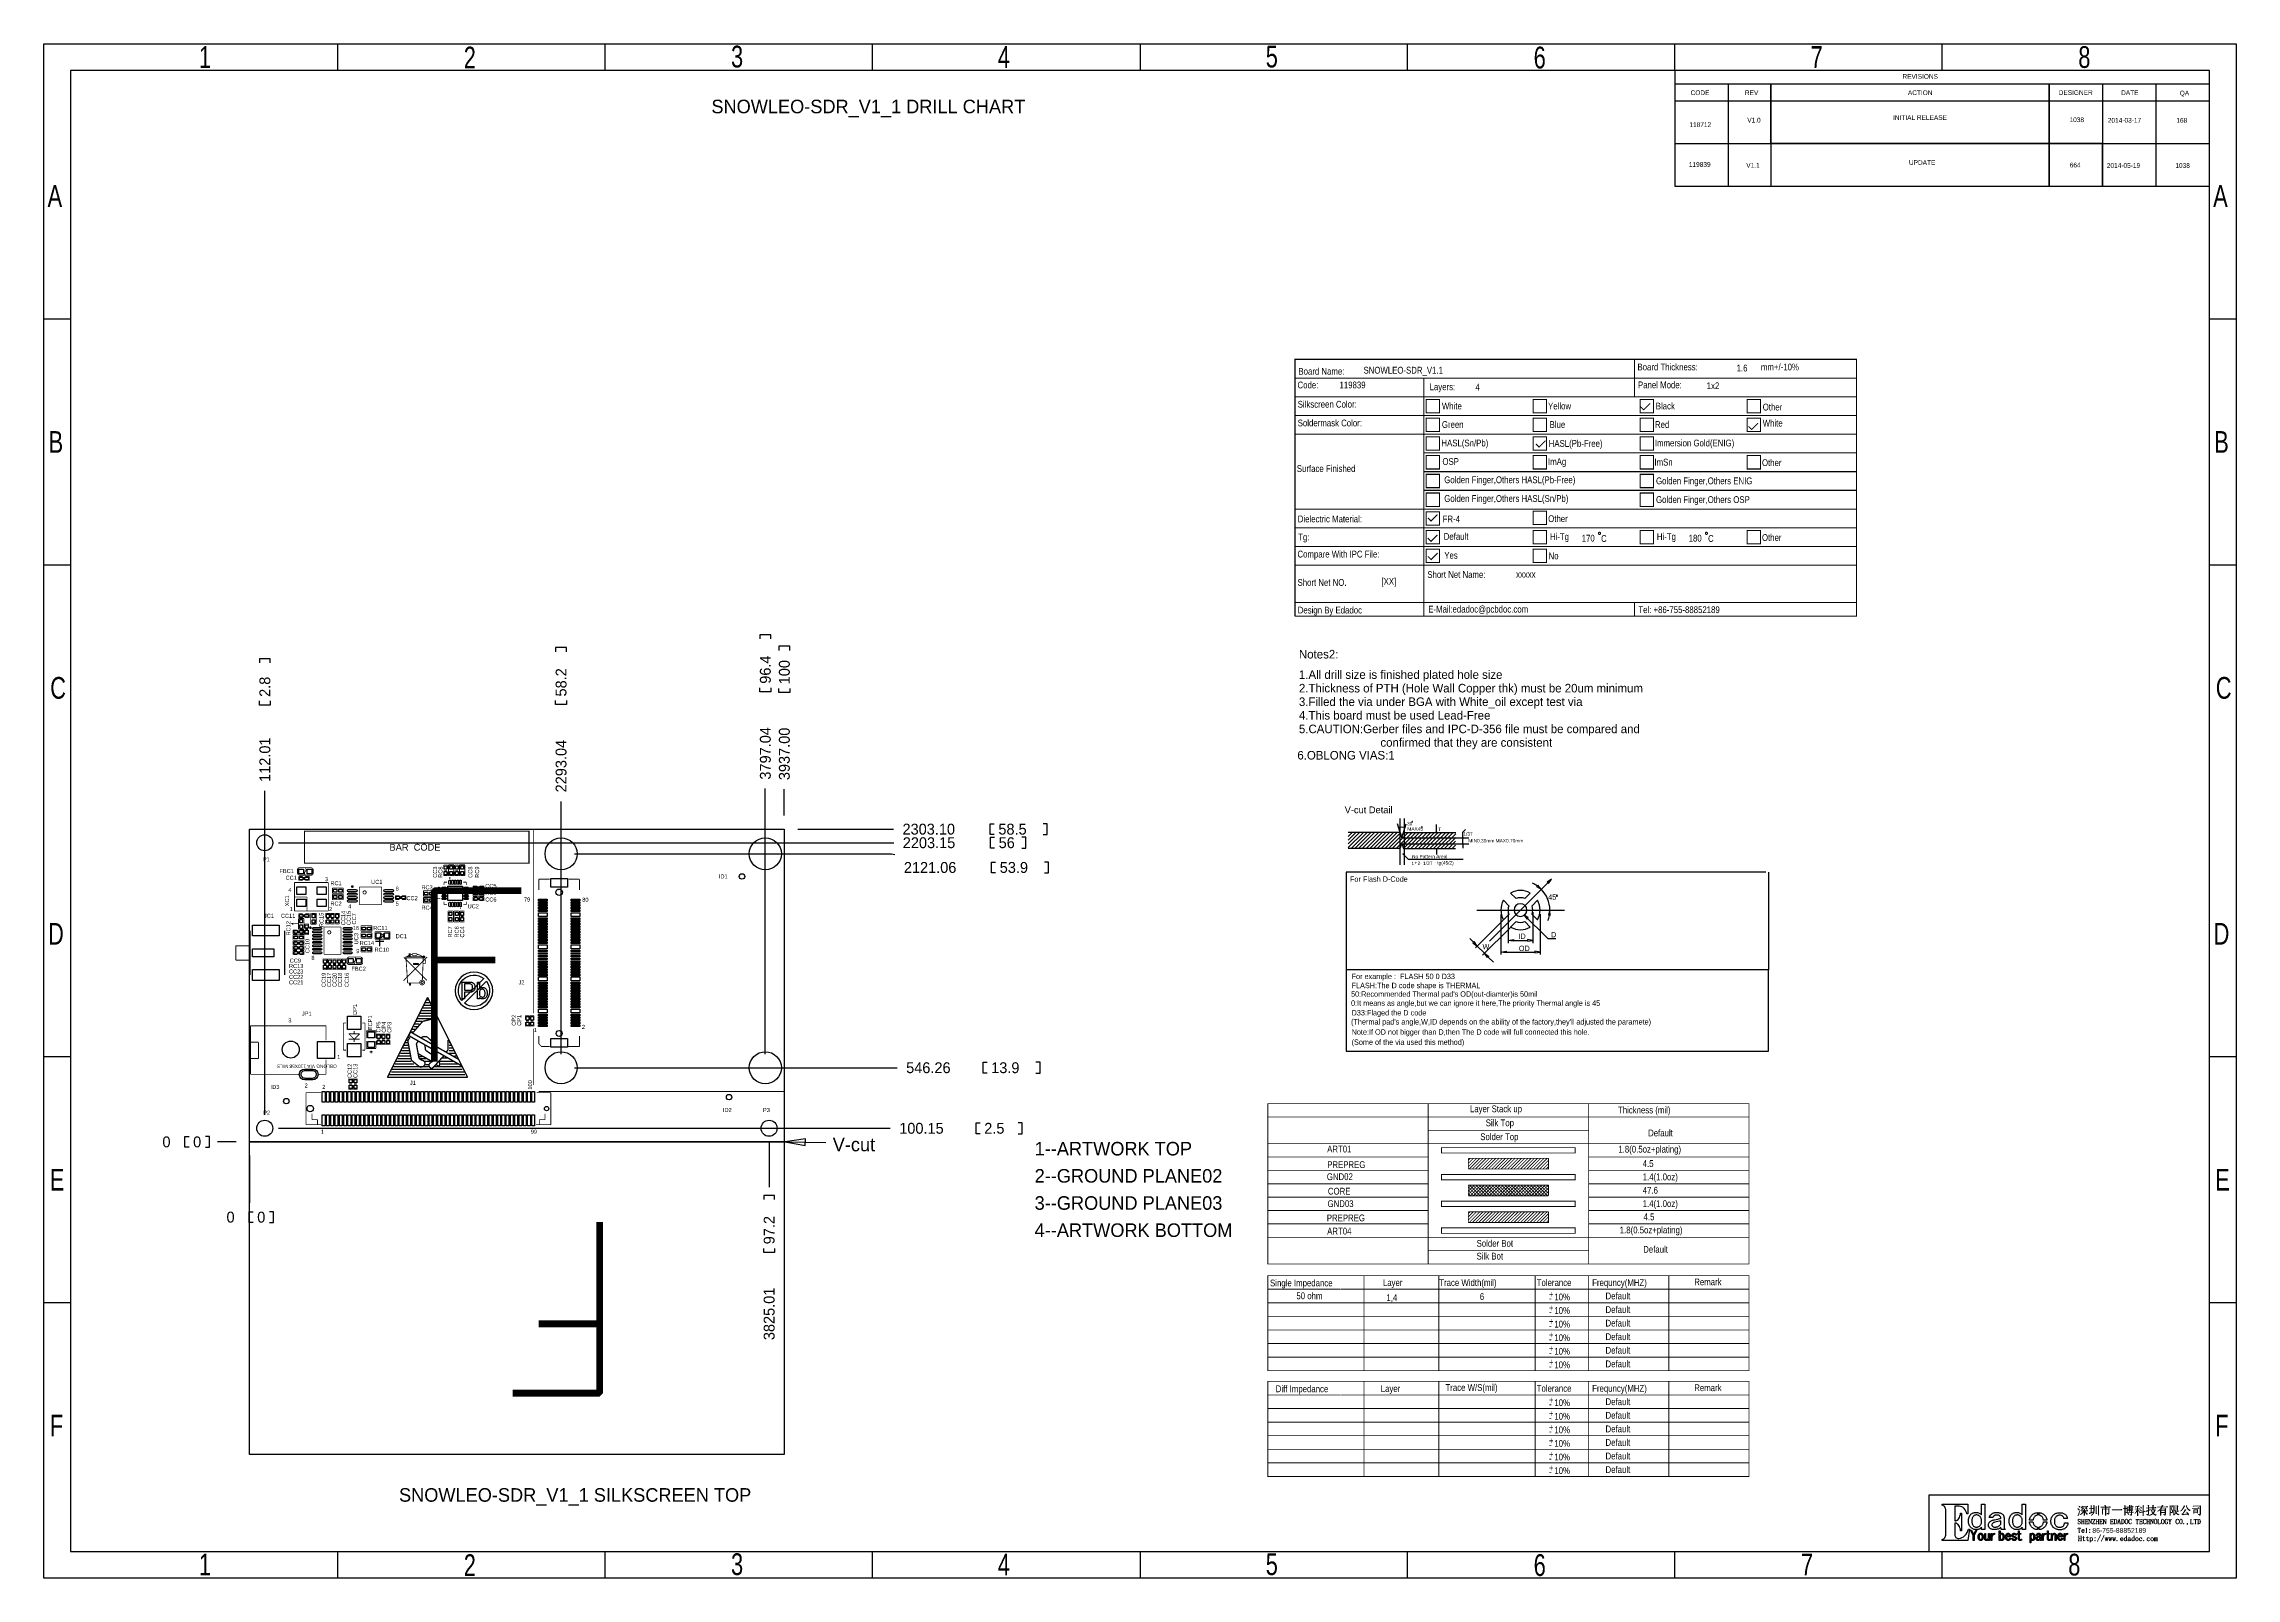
# Model space of a CAD drawing. Extents: x -38 to 372, y -82 to 205.
import ezdxf
from ezdxf.enums import TextEntityAlignment as Align

# ---------------------------------------------------------------- set-up
doc = ezdxf.new("R2010")
doc.units = 0
for name, color, linetype in [('BOARD_GEOMETRY_DIMENSION', 2, 'CONTINUOUS'), ('BOARD_GEOMETRY_OUTLINE', 3, 'CONTINUOUS'), ('BOARD_GEOMETRY_SILKSCREEN_TOP', 1, 'CONTINUOUS'), ('PACKAGE_GEOMETRY_SILKSCREEN_TOP', 4, 'CONTINUOUS'), ('PIN_TOP', 5, 'CONTINUOUS'), ('REF_DES_SILKSCREEN_TOP', 6, 'CONTINUOUS')]:
    doc.layers.add(name, color=color, linetype=linetype)

msp = doc.modelspace()

# ---------------------------------------------------------------- texts
at = {"layer": 'BOARD_GEOMETRY_DIMENSION'}
for s, height, width, p in [('3', 4.064, 0.75, (90.033602, 200.978516)), ('5', 4.064, 0.75, (190.033656, 200.978516)), ('8', 4.064, 0.75, (341.996776, 200.895712)), ('1', 4.064, 0.75, (-9.483598, 200.895712)), ('2', 4.064, 0.75, (40.047164, 200.795128)), ('4', 4.064, 0.75, (139.916408, 200.895712)), ('6', 4.064, 0.75, (240.136934, 200.805542)), ('7', 4.064, 0.75, (291.929566, 200.895712)), ('REVISIONS', 0.889, 0.942857, (309.108348, 198.857616)), ('CODE', 0.889, 0.942857, (269.484348, 195.809616)), ('REV', 0.889, 0.942857, (279.644348, 195.809616)), ('ACTION', 0.889, 0.942857, (310.124348, 195.809616)), ('DESIGNER', 0.889, 0.942857, (338.323682, 195.839842)), ('DATE', 0.889, 0.942857, (350.002348, 195.809616)), ('QA', 0.889, 0.942857, (360.969814, 195.738496)), ('118712', 0.889, 0.942857, (269.269972, 189.831472)), ('V1.0', 0.889, 0.942857, (280.087832, 190.679324)), ('INITIAL RELEASE', 0.889, 0.942857, (307.344064, 191.156336)), ('1038', 0.889, 0.942857, (340.357206, 190.751714)), ('2014-03-17', 0.889, 0.942857, (347.52407, 190.643764)), ('168', 0.889, 0.942857, (360.338878, 190.638684)), ('119839', 0.889, 0.942857, (269.165324, 182.3847)), ('V1.1', 0.889, 0.942857, (279.89784, 182.229252)), ('UPDATE', 0.889, 0.942857, (310.318912, 182.751222)), ('664', 0.889, 0.942857, (340.395814, 182.276242)), ('2014-05-19', 0.889, 0.942857, (347.334078, 182.193692)), ('1038', 0.889, 0.942857, (360.148886, 182.188866)), ('A', 4.064, 0.75, (-37.783516, 174.89551)), ('A', 4.064, 0.75, (367.216436, 174.89551)), ('Board Name:', 1.27, 0.86, (196.144134, 143.509746)), ('SNOWLEO-SDR_V1.1', 1.27, 0.86, (208.315814, 143.712692)), ('Board Thickness:', 1.27, 0.86, (259.552186, 144.31264)), ('1.6', 1.27, 0.86, (278.102568, 144.112742)), ('mm+/-10%', 1.27, 0.86, (282.639516, 144.31264)), ('Code:', 1.27, 0.86, (195.977002, 140.952728)), ('119839', 1.27, 0.86, (203.829412, 140.952728)), ('Layers:', 1.27, 0.86, (220.672152, 140.612622)), ('4', 1.27, 0.86, (229.250494, 140.535914)), ('Panel Mode:', 1.27, 0.86, (259.644134, 140.969746)), ('1x2', 1.27, 0.86, (272.50263, 140.812774)), ('Silkscreen Color:', 1.27, 0.86, (196.017134, 137.342626)), ('White', 1.27, 0.86, (222.976948, 137.01268)), ('Yellow', 1.27, 0.86, (242.829334, 137.01268)), ('Black', 1.27, 0.86, (262.977122, 137.01268)), ('Other', 1.27, 0.86, (282.977082, 136.812782)), ('B', 4.064, 0.75, (-37.583618, 128.895602)), ('Soldermask Color:', 1.27, 0.86, (196.017134, 133.84276)), ('HASL(Sn/Pb)', 1.27, 0.86, (222.890842, 130.092704)), ('Green', 1.27, 0.86, (222.976948, 133.552692)), ('HASL(Pb-Free)', 1.27, 0.86, (242.957096, 130.010916)), ('Blue', 1.27, 0.86, (243.124736, 133.552692)), ('Immersion Gold(ENIG)', 1.27, 0.86, (262.800084, 130.092704)), ('Red', 1.27, 0.86, (262.829294, 133.552692)), ('White', 1.27, 0.86, (282.977082, 133.812788)), ('B', 4.064, 0.75, (367.416588, 128.895602)), ('OSP', 1.27, 0.86, (223.072452, 126.632716)), ('ImAg', 1.27, 0.86, (242.824762, 126.61265)), ('ImSn', 1.27, 0.86, (262.724646, 126.512574)), ('Other', 1.27, 0.86, (282.837382, 126.412752)), ('Surface Finished', 1.27, 0.86, (195.843906, 125.312678)), ('Golden Finger,Others HASL(Pb-Free)', 1.27, 0.86, (223.421194, 123.212606)), ('Golden Finger,Others ENIG', 1.27, 0.86, (263.020302, 123.012708)), ('Golden Finger,Others HASL(Sn/Pb)', 1.27, 0.86, (223.421194, 119.71274)), ('Golden Finger,Others OSP', 1.27, 0.86, (263.020302, 119.512588)), ('Dielectric Material:', 1.27, 0.86, (196.022976, 115.89258)), ('FR-4', 1.27, 0.86, (223.124776, 115.89258)), ('Other', 1.27, 0.86, (242.850416, 115.936014)), ('Tg:', 1.27, 0.86, (196.102478, 112.512602)), ('Default', 1.27, 0.86, (223.320356, 112.618774)), ('Hi-Tg', 1.27, 0.86, (243.17706, 112.592612)), ('170', 1.27, 0.86, (249.124724, 112.292638)), ('C', 1.27, 0.86, (252.75032, 112.235996)), ('Hi-Tg', 1.27, 0.86, (263.17702, 112.592612)), ('180', 1.27, 0.86, (269.124684, 112.292638)), ('C', 1.27, 0.86, (272.75028, 112.235996)), ('Other', 1.27, 0.86, (282.837382, 112.41278)), ('Compare With IPC File:', 1.27, 0.86, (195.96608, 109.31271)), ('Short Net Name:', 1.27, 0.86, (220.256862, 105.492804)), ('Yes', 1.27, 0.86, (223.42475, 109.082586)), ('No', 1.27, 0.86, (242.924584, 108.982764)), ('Short Net NO.', 1.27, 0.86, (195.976494, 104.012746)), ('[XX]', 1.27, 0.86, (211.669884, 104.212644)), ('xxxxx', 1.27, 0.86, (236.850428, 105.535984)), ('Design By Edadoc', 1.27, 0.86, (196.017134, 98.842576)), ('E-Mail:edadoc@pcbdoc.com', 1.27, 0.86, (220.417898, 99.012756)), ('Tel: +86-755-88852189', 1.27, 0.86, (259.713476, 98.91268)), ('C', 4.064, 0.75, (-37.290248, 82.89544)), ('C', 4.064, 0.75, (367.709704, 82.89544)), ('V-cut Detail', 1.27, 1.02, (204.794358, 61.479938)), ('30', 0.635, 0.88, (216.460324, 59.207908)), ('MAX45', 0.635, 0.88, (216.507314, 58.233056)), ('T', 0.635, 0.88, (222.28048, 58.154062)), ('1/3T', 0.635, 0.88, (226.990402, 57.297066)), ('No Pattern Areal', 0.635, 0.88, (217.394282, 53.060092)), ('MIN0.30mm MAX0.70mm', 0.635, 0.88, (227.913438, 56.011064)), ('For Flash D-Code', 1.016, 0.8, (205.788514, 48.651922)), ('1', 0.635, 0.88, (217.29446, 51.779932)), ('+', 0.635, 0.88, (217.834464, 51.900074)), ('2', 0.635, 0.88, (218.434412, 51.799998)), ('.', 0.635, 0.88, (218.934284, 52.099972)), ('1/3T', 0.635, 0.88, (219.43441, 51.799998)), ('.', 0.635, 0.88, (221.57436, 52.140104)), ('tg(45/2)', 0.635, 0.88, (222.114364, 51.880008)), ('D', 4.064, 0.75, (-37.69741, 36.895532)), ('W', 1.016, 0.8, (230.5685, 36.031932)), ('ID', 1.016, 0.8, (237.288324, 37.951918)), ('D', 1.016, 0.8, (243.388388, 38.251892)), ('D', 4.064, 0.75, (367.302542, 36.895532)), ('OD', 1.016, 0.8, (237.368334, 35.69208)), ('For example :  FLASH 50 0 D33', 1.016, 0.8, (206.088488, 30.45206)), ('FLASH:The D code shape is THERMAL', 1.016, 0.8, (206.088488, 28.752038)), ('0:It means as angle,but we can ignore it here,The priority Thermal angle is 45', 1.016, 0.8, (205.988412, 25.45207)), ("50:Recommended Thermal pad's OD(out-diamter)is 50mil", 1.016, 0.8, (205.988412, 27.152092)), ('D33:Flaged the D code', 1.016, 0.8, (206.088488, 23.651972)), ("(Thermal pad's angle,W,ID depends on the ability of the factory,they'll adjusted the paramete)", 1.016, 0.8, (205.988412, 21.95195)), ('Note:If OD not bigger than D,then The D code will full connected this hole.', 1.016, 0.8, (206.088488, 20.05203)), ('(Some of the via used this method)', 1.016, 0.8, (206.088488, 18.15211)), ('Layer Stack up', 1.27, 0.8598, (228.223318, 5.551932)), ('Silk Top', 1.27, 0.8598, (231.181402, 2.933954)), ('Thickness (mil)', 1.27, 0.8598, (255.907286, 5.32892)), ('Solder Top', 1.27, 0.8598, (230.153464, 0.330962)), ('Default', 1.27, 0.8598, (261.544308, 1.039114)), ('ART01', 1.27, 0.8598, (201.521314, -1.97612)), ('PREPREG', 1.27, 0.8598, (201.526394, -4.890008)), ('1.8(0.5oz+plating)', 1.27, 0.8598, (255.976374, -2.001012)), ('4.5', 1.27, 0.8598, (260.533388, -4.675886)), ('E', 4.064, 0.75, (-37.383466, -9.104376)), ('GND02', 1.27, 0.8598, (201.453496, -7.149084)), ('1.4(1.0oz)', 1.27, 0.8598, (260.533388, -7.176008)), ('E', 4.064, 0.75, (367.616486, -9.104376)), ('GND03', 1.27, 0.8598, (201.590402, -12.184888)), ('CORE', 1.27, 0.8598, (201.658474, -9.855962)), ('47.6', 1.27, 0.8598, (260.533388, -9.675876)), ('1.4(1.0oz)', 1.27, 0.8598, (260.533388, -12.175998)), ('ART04', 1.27, 0.8598, (201.521314, -17.32407)), ('PREPREG', 1.27, 0.8598, (201.45248, -14.851126)), ('1.8(0.5oz+plating)', 1.27, 0.8598, (256.237486, -17.110964)), ('4.5', 1.27, 0.8598, (260.688328, -14.65199)), ('Solder Bot', 1.27, 0.8598, (229.468426, -19.609054)), ('Default', 1.27, 0.8598, (260.625336, -20.730972)), ('Silk Bot', 1.27, 0.8598, (229.468426, -22.007068)), ('Single Impedance', 1.27, 0.8598, (190.841884, -27.023314)), ('50 ohm', 1.27, 0.8598, (195.767706, -29.42336)), ('Layer', 1.27, 0.8598, (211.941664, -26.957528)), ('1,4', 1.27, 0.8598, (212.60689, -29.757624)), ('Trace Width(mil)', 1.27, 0.8598, (222.483172, -26.957528)), ('6', 1.27, 0.8598, (230.072184, -29.557472)), ('Tolerance', 1.27, 0.8598, (240.711228, -26.957528)), ('+', 1.27, 0.8598, (242.991386, -29.12999)), ('10%', 1.27, 0.8598, (244.007386, -29.63799)), ('Frequncy(MHZ)', 1.27, 0.8598, (251.080778, -26.957528)), ('Default', 1.27, 0.8598, (253.576582, -29.457396)), ('Remark', 1.27, 0.8598, (270.167862, -26.823416)), ('-', 1.27, 0.8598, (242.991386, -29.89199)), ('-', 1.27, 0.8598, (242.991386, -32.43199)), ('+', 1.27, 0.8598, (242.991386, -31.66999)), ('10%', 1.27, 0.8598, (244.007386, -32.17799)), ('Default', 1.27, 0.8598, (253.576582, -31.997396)), ('-', 1.27, 0.8598, (242.991386, -34.97199)), ('+', 1.27, 0.8598, (242.991386, -34.20999)), ('+', 1.27, 0.8598, (242.991386, -36.74999)), ('10%', 1.27, 0.8598, (244.007386, -34.71799)), ('10%', 1.27, 0.8598, (244.007386, -37.25799)), ('Default', 1.27, 0.8598, (253.576582, -34.537396)), ('Default', 1.27, 0.8598, (253.576582, -37.077396)), ('-', 1.27, 0.8598, (242.991386, -37.51199)), ('-', 1.27, 0.8598, (242.991386, -40.05199)), ('+', 1.27, 0.8598, (242.991386, -39.28999)), ('+', 1.27, 0.8598, (242.991386, -41.82999)), ('10%', 1.27, 0.8598, (244.007386, -39.79799)), ('Default', 1.27, 0.8598, (253.576582, -39.617396)), ('Default', 1.27, 0.8598, (253.576582, -42.157396)), ('-', 1.27, 0.8598, (242.991386, -42.59199)), ('10%', 1.27, 0.8598, (244.007386, -42.33799)), ('Diff Impedance', 1.27, 0.8598, (191.906906, -46.823376)), ('Layer', 1.27, 0.8598, (211.541614, -46.777402)), ('Trace W/S(mil)', 1.27, 0.8598, (223.64827, -46.577504)), ('Tolerance', 1.27, 0.8598, (240.711228, -46.737524)), ('-', 1.27, 0.8598, (242.991386, -49.671986)), ('+', 1.27, 0.8598, (242.991386, -48.909986)), ('10%', 1.27, 0.8598, (244.007386, -49.417986)), ('Frequncy(MHZ)', 1.27, 0.8598, (251.080778, -46.737524)), ('Default', 1.27, 0.8598, (253.576582, -49.237392)), ('Remark', 1.27, 0.8598, (270.167862, -46.623478)), ('F', 4.064, 0.75, (-37.383466, -55.104284)), ('-', 1.27, 0.8598, (242.991386, -52.211986)), ('+', 1.27, 0.8598, (242.991386, -51.449986)), ('+', 1.27, 0.8598, (242.991386, -53.989986)), ('10%', 1.27, 0.8598, (244.007386, -51.957986)), ('10%', 1.27, 0.8598, (244.007386, -54.497986)), ('Default', 1.27, 0.8598, (253.576582, -51.777392)), ('Default', 1.27, 0.8598, (253.576582, -54.317392)), ('F', 4.064, 0.75, (367.616486, -55.104284)), ('-', 1.27, 0.8598, (242.991386, -54.751986)), ('-', 1.27, 0.8598, (242.991386, -57.291986)), ('+', 1.27, 0.8598, (242.991386, -56.529986)), ('10%', 1.27, 0.8598, (244.007386, -57.037986)), ('Default', 1.27, 0.8598, (253.576582, -56.857392)), ('-', 1.27, 0.8598, (242.991386, -59.831986)), ('+', 1.27, 0.8598, (242.991386, -59.069986)), ('+', 1.27, 0.8598, (242.991386, -61.609986)), ('10%', 1.27, 0.8598, (244.007386, -59.577986)), ('10%', 1.27, 0.8598, (244.007386, -62.117986)), ('Default', 1.27, 0.8598, (253.576582, -59.397392)), ('Default', 1.27, 0.8598, (253.576582, -61.937392)), ('-', 1.27, 0.8598, (242.991386, -62.371986)), ('86-755-88852189', 0.899922, 0.927745, (344.622374, -73.124314)), ('1', 4.064, 0.75, (-9.483598, -81.104486)), ('2', 4.064, 0.75, (40.047164, -81.20507)), ('3', 4.064, 0.75, (90.033602, -81.021682)), ('4', 4.064, 0.75, (139.916408, -81.104232)), ('5', 4.064, 0.75, (190.033656, -81.021428)), ('6', 4.064, 0.75, (240.136934, -81.194402)), ('7', 4.064, 0.75, (290.116514, -81.104486)), ('8', 4.064, 0.75, (340.116414, -81.104486))]:
    msp.add_text(s, height=height, dxfattribs=dict(at, width=width)).set_placement(p)
for s, height, p in [('SNOWLEO-SDR_V1_1 DRILL CHART', 2.54, (86.36, 192.405)), ('Notes2:', 1.6002, (196.2404, 90.424)), ('1.All drill size is finished plated hole size', 1.6002, (196.2404, 86.614)), ('3.Filled the via under BGA with White_oil except test via', 1.6002, (196.2404, 81.534)), ('2.Thickness of PTH (Hole Wall Copper thk) must be 20um minimum', 1.6002, (196.2404, 84.074)), ('4.This board must be used Lead-Free', 1.6002, (196.2404, 78.994)), ('5.CAUTION:Gerber files and IPC-D-356 file must be compared and', 1.6002, (196.2404, 76.454)), ('confirmed that they are consistent', 1.6002, (211.4804, 73.914)), ('6.OBLONG VIAS:1', 1.6002, (195.9483, 71.5264)), ('2303.10', 2.032, (122.0978, 57.48274)), ('58.5', 2.032, (140.0302, 57.48274)), ('2203.15', 2.032, (122.1486, 54.94401)), ('56', 2.032, (140.081, 54.94401)), ('2121.06', 2.032, (122.3518, 50.3174)), ('53.9', 2.032, (140.2842, 50.3174)), ('546.26', 2.032, (122.7836, 12.859004)), ('13.9', 2.032, (138.684, 12.859004)), ('0', 2.032, (-16.3068, -1.016)), ('0', 2.032, (-10.5664, -1.016)), ('V-cut', 2.54, (109.0549, -1.760982)), ('100.15', 2.032, (121.4882, 1.52781)), ('2.5', 2.032, (137.3886, 1.52781)), ('1--ARTWORK TOP', 2.54, (146.812, -2.54)), ('2--GROUND PLANE02', 2.54, (146.812, -7.62)), ('3--GROUND PLANE03', 2.54, (146.812, -12.7)), ('0', 2.032, (-4.318, -15.0876)), ('0', 2.032, (1.4224, -15.0876)), ('4--ARTWORK BOTTOM', 2.54, (146.812, -17.78))]:
    msp.add_text(s, height=height, dxfattribs=at).set_placement(p)
for s, p in [('96.4', (97.460816, 85.6996)), ('2.8', (3.861054, 83.2358)), ('58.2', (59.259216, 83.312)), ('100', (101.0158, 85.598)), ('112.01', (3.861054, 67.3354)), ('2293.04', (59.259216, 65.3796)), ('3797.04', (97.460816, 67.7672)), ('3937.00', (101.0158, 67.6656)), ('97.2', (98.171254, -19.1516)), ('3825.01', (98.171254, -37.084))]:
    msp.add_text(s, height=2.032, rotation=90, dxfattribs=at).set_placement(p)
at = {"layer": 'BOARD_GEOMETRY_DIMENSION', "width": 0.8}
msp.add_text('45', height=1.016, dxfattribs=at).set_placement((243.609368, 45.29709), align=Align.CENTER)
at = {"layer": 'BOARD_GEOMETRY_DIMENSION', "width": 0.88}
msp.add_text('OBLONG VIA 110X58 MILS', height=0.635, rotation=180, dxfattribs=at).set_placement((16.293084, 14.457172))
at = {"layer": 'BOARD_GEOMETRY_SILKSCREEN_TOP'}
for s, height, width, p in [('3', 4.064, 0.75, (90.033602, 200.978516)), ('5', 4.064, 0.75, (190.033656, 200.978516)), ('8', 4.064, 0.75, (341.996776, 200.895712)), ('1', 4.064, 0.75, (-9.483598, 200.895712)), ('2', 4.064, 0.75, (40.047164, 200.795128)), ('4', 4.064, 0.75, (139.916408, 200.895712)), ('6', 4.064, 0.75, (240.136934, 200.805542)), ('7', 4.064, 0.75, (291.929566, 200.895712)), ('REVISIONS', 0.889, 0.942857, (309.108348, 198.857616)), ('CODE', 0.889, 0.942857, (269.484348, 195.809616)), ('REV', 0.889, 0.942857, (279.644348, 195.809616)), ('ACTION', 0.889, 0.942857, (310.124348, 195.809616)), ('DESIGNER', 0.889, 0.942857, (338.323682, 195.839842)), ('DATE', 0.889, 0.942857, (350.002348, 195.809616)), ('QA', 0.889, 0.942857, (360.969814, 195.738496)), ('118712', 0.889, 0.942857, (269.269972, 189.832488)), ('V1.0', 0.889, 0.942857, (280.087832, 190.679324)), ('INITIAL RELEASE', 0.889, 0.942857, (307.344064, 191.156336)), ('1038', 0.889, 0.942857, (340.357206, 190.751714)), ('2014-03-17', 0.889, 0.942857, (347.52407, 190.643764)), ('168', 0.889, 0.942857, (360.338878, 190.638684)), ('119839', 0.889, 0.942857, (269.165324, 182.386224)), ('V1.1', 0.889, 0.942857, (279.89784, 182.229252)), ('UPDATE', 0.889, 0.942857, (310.318912, 182.751222)), ('664', 0.889, 0.942857, (340.395814, 182.276242)), ('2014-05-19', 0.889, 0.942857, (347.334078, 182.193692)), ('1038', 0.889, 0.942857, (360.148886, 182.188866)), ('A', 4.064, 0.75, (-37.783516, 174.89551)), ('A', 4.064, 0.75, (367.216436, 174.89551)), ('B', 4.064, 0.75, (-37.583618, 128.895602)), ('B', 4.064, 0.75, (367.416588, 128.895602)), ('C', 4.064, 0.75, (-37.290248, 82.89544)), ('C', 4.064, 0.75, (367.709704, 82.89544)), ('D', 4.064, 0.75, (-37.69741, 36.895532)), ('D', 4.064, 0.75, (367.302542, 36.895532)), ('E', 4.064, 0.75, (-37.383466, -9.104376)), ('E', 4.064, 0.75, (367.616486, -9.104376)), ('F', 4.064, 0.75, (-37.383466, -55.104284)), ('F', 4.064, 0.75, (367.616486, -55.104284)), ('86-755-88852189', 0.899922, 0.927745, (344.622374, -73.124314)), ('1', 4.064, 0.75, (-9.483598, -81.104486)), ('2', 4.064, 0.75, (40.047164, -81.20507)), ('3', 4.064, 0.75, (90.033602, -81.021682)), ('4', 4.064, 0.75, (139.916408, -81.104232)), ('5', 4.064, 0.75, (190.033656, -81.021428)), ('6', 4.064, 0.75, (240.136934, -81.194402)), ('7', 4.064, 0.75, (290.116514, -81.104486)), ('8', 4.064, 0.75, (340.116414, -81.104486))]:
    msp.add_text(s, height=height, dxfattribs=dict(at, width=width)).set_placement(p)
for s, p in [('ID1', (87.757, 49.276)), ('ID3', (3.937, 9.906)), ('ID2', (88.519, 5.588))]:
    msp.add_text(s, height=0.762, dxfattribs=at).set_placement(p)
at = {"layer": 'PACKAGE_GEOMETRY_SILKSCREEN_TOP', "width": 1.02}
msp.add_text('BAR  CODE', height=1.27, dxfattribs=at).set_placement((26.162, 54.483))
at = {"layer": 'PACKAGE_GEOMETRY_SILKSCREEN_TOP'}
for s, height, p in [('3', 0.762, (14.097, 48.768)), ('4', 0.762, (7.239, 46.736)), ('8', 0.762, (27.305, 46.99)), ('79', 0.762, (51.308, 44.958)), ('80', 0.762, (62.2046, 44.9072)), ('1', 0.762, (7.493, 43.18)), ('2', 0.762, (14.859, 43.18)), ('4', 0.762, (18.415, 43.688)), ('5', 0.762, (27.305, 44.196)), ('16', 0.762, (19.304, 39.624)), ('+', 2.54, (23.3426, 36.2712)), ('8', 0.762, (11.557, 34.036)), ('9', 0.762, (19.939, 35.306)), ('3', 0.762, (7.239, 22.352)), ('1', 0.762, (53.12664, 20.52828)), ('2', 0.762, (62.1284, 21.1328)), ('1', 0.762, (16.383, 15.494)), ('2', 0.762, (10.287, 10.16)), ('2', 0.762, (13.589, 9.906)), ('1', 0.762, (13.335, 1.524)), ('99', 0.762, (52.578, 1.524)), ('SNOWLEO-SDR_V1_1 SILKSCREEN TOP', 2.54, (27.94, -67.31))]:
    msp.add_text(s, height=height, dxfattribs=at).set_placement(p)
msp.add_text('100', height=0.762, rotation=90, dxfattribs=at).set_placement((52.832, 9.779))
at = {"layer": 'REF_DES_SILKSCREEN_TOP'}
for s, p in [('P1', (2.4638, 52.4764)), ('FBC1', (5.588, 50.292)), ('CC1', (6.731, 49.022)), ('RC1', (15.113, 48.006)), ('UC1', (22.733, 48.26)), ('CC2', (29.337, 45.212)), ('RC3', (32.131, 47.244)), ('CC5', (44.069, 47.498)), ('CC6', (44.069, 44.958)), ('RC5', (44.069, 46.228)), ('JC1', (2.667, 41.91)), ('CC11', (5.842, 41.91)), ('RC2', (15.113, 44.196)), ('RC4', (32.131, 43.434)), ('UC2', (40.767, 43.688)), ('RC14', (20.574, 36.83)), ('RC11', (23.114, 39.624)), ('DC1', (27.305, 38.1)), ('RC13', (7.366, 32.512)), ('CC9', (7.493, 33.528)), ('RC10', (23.368, 35.56)), ('CC23', (7.366, 31.496)), ('CC22', (7.366, 30.48)), ('CC21', (7.366, 29.464)), ('FBC2', (19.05, 32.004)), ('J2', (50.292, 29.464)), ('JP1', (9.779, 23.622)), ('J1', (29.972, 10.668)), ('P2', (2.54, 5.08)), ('P3', (96.012, 5.588))]:
    msp.add_text(s, height=0.762, dxfattribs=at).set_placement(p)
for s, p in [('CC3', (35.052, 49.403)), ('RC8', (36.068, 49.403)), ('CC8', (41.656, 49.403)), ('RC9', (42.926, 49.403)), ('XC1', (7.366, 44.069)), ('RC12', (7.62, 38.608)), ('RC15', (13.8176, 40.1828)), ('CC14', (17.8816, 40.5384)), ('CC15', (18.8976, 40.5384)), ('CC7', (19.9136, 40.6654)), ('CC10', (11.176, 35.306)), ('UC3', (20.32, 36.957)), ('RC7', (37.846, 38.227)), ('RC6', (39.116, 38.227)), ('CC4', (40.132, 38.227)), ('CC19', (14.224, 28.956)), ('CC17', (15.24, 28.956)), ('CC20', (16.256, 28.956)), ('CC18', (17.272, 28.956)), ('CC16', (18.542, 28.956)), ('DP1', (20.066, 23.749)), ('ECP1', (22.9108, 20.9042)), ('CP5', (24.4602, 20.4724)), ('CP4', (25.4762, 20.4216)), ('CP3', (26.5176, 20.4216)), ('CP2', (49.784, 21.717)), ('CP1', (50.8, 21.717)), ('CC12', (19.0754, 11.938)), ('CC13', (20.1676, 11.9634))]:
    msp.add_text(s, height=0.762, rotation=90, dxfattribs=at).set_placement(p)

# ---------------------------------------------------------------- linework, layer by layer
at = {"layer": 'BOARD_GEOMETRY_DIMENSION'}
for points in [[(-38.48354, -81.604612), (-38.48354, 205.395322), (371.516402, 205.395322), (371.516402, -81.604612)], [(240.900712, 48.01997), (240.687606, 47.763938), (241.562636, 47.252128)], [(242.646454, 48.571404), (242.882166, 48.335692), (243.471192, 49.160684)], [(238.893604, 41.660064), (239.129316, 41.895776), (238.304578, 42.484802)], [(242.91671, 42.382186), (243.248688, 42.351706), (243.173504, 43.36288)], [(229.01275, 37.460428), (228.777038, 37.224716), (229.601776, 36.63569)], [(236.380274, 37.855906), (236.380274, 37.522658), (235.380276, 37.689282)], [(238.96828, 37.855906), (238.96828, 37.522658), (239.968278, 37.689282)], [(231.77119, 34.701988), (231.535478, 34.46653), (230.946198, 35.291268)], [(235.005118, 35.685984), (235.005118, 35.352736), (234.00512, 35.51936)], [(240.343182, 35.685984), (240.343182, 35.352736), (241.34318, 35.51936)], [(103.949754, 0.590804), (100.1268, 0.039116), (103.922068, -0.678688)], [(316.528196, -74.583036), (316.528196, -74.35469), (316.656212, -74.3331), (316.659514, -74.332084), (316.791086, -74.2696), (316.793118, -74.268076), (316.912244, -74.174604), (316.914022, -74.173334), (317.019178, -74.04989), (317.020702, -74.047604), (317.1063, -73.90257), (317.107062, -73.900792), (317.173356, -73.733406), (317.17361, -73.732136), (317.215012, -73.550272), (317.215012, -73.548494), (317.23076, -73.352914), (317.23076, -68.983098), (317.215012, -68.790312), (317.215012, -68.788788), (317.17361, -68.607178), (317.173356, -68.604892), (317.107062, -68.4403), (317.1063, -68.438776), (317.020702, -68.291202), (317.019178, -68.28917), (316.913514, -68.167504), (316.912498, -68.166234), (316.793118, -68.071238), (316.791086, -68.069206), (316.659514, -68.006976), (316.65672, -68.005706), (316.528196, -67.980306), (316.528196, -67.751706), (321.31254, -67.751706), (321.31254, -69.598032), (321.142106, -69.598032), (321.084448, -69.319902), (321.08394, -69.31787), (320.980816, -69.047614), (320.980308, -69.04609), (320.837052, -68.803012), (320.835782, -68.801996), (320.659506, -68.589398), (320.657982, -68.587874), (320.450718, -68.4149), (320.449194, -68.413884), (320.219578, -68.281296), (320.217292, -68.28028), (319.96761, -68.196206), (319.964816, -68.195698), (319.702688, -68.166488), (318.923416, -68.166488), (318.910716, -68.179188), (318.910716, -70.853808), (318.923416, -70.866508), (319.016888, -70.866508), (319.183258, -70.837298), (319.186814, -70.836282), (319.34912, -70.7517), (319.351914, -70.750684), (319.50406, -70.618096), (319.505584, -70.616572), (319.645538, -70.441312), (319.646554, -70.439788), (319.767204, -70.231508), (319.767712, -70.230238), (319.86601, -69.9897), (319.866518, -69.988176), (319.9384, -69.726302), (319.938654, -69.724778), (319.977262, -69.455538), (320.158618, -69.455538), (320.158618, -72.721978), (319.977262, -72.721978), (319.937892, -72.44969), (319.937384, -72.447912), (319.865502, -72.182228), (319.864994, -72.180704), (319.764918, -71.938896), (319.76441, -71.937626), (319.64122, -71.725282), (319.640458, -71.723504), (319.497456, -71.548498), (319.495932, -71.546974), (319.33896, -71.41337), (319.335912, -71.4121), (319.169034, -71.328026), (319.165478, -71.326502), (318.993012, -71.295006), (318.923416, -71.295006), (318.910716, -71.307706), (318.910716, -73.4314), (318.921892, -73.607676), (318.922146, -73.6092), (318.956182, -73.758298), (318.956944, -73.760838), (319.013586, -73.885298), (319.014856, -73.888092), (319.096898, -73.987914), (319.099184, -73.9902), (319.2018, -74.06767), (319.204594, -74.069702), (319.330578, -74.12228), (319.33261, -74.122788), (319.481708, -74.1553), (319.48374, -74.1553), (319.65773, -74.164698), (319.659762, -74.16419), (319.947036, -74.129138), (319.949322, -74.128376), (320.234056, -74.024998), (320.236596, -74.02449), (320.510662, -73.862692), (320.51244, -73.860914), (320.76771, -73.646792), (320.769488, -73.645776), (320.99631, -73.388982), (320.99758, -73.387204), (321.19189, -73.094088), (321.192652, -73.09231), (321.342512, -72.771), (321.343782, -72.769476), (321.44081, -72.43699), (321.641978, -72.43699), (321.329558, -74.583036)], [(322.980812, -72.52843), (322.824856, -72.523096), (322.67779, -72.507602), (322.53936, -72.482202), (322.41109, -72.44588), (322.290186, -72.399906), (322.17868, -72.342502), (322.074794, -72.2757), (321.98056, -72.198738), (321.85229, -72.070976), (321.741292, -71.93407), (321.647058, -71.788782), (321.570604, -71.634096), (321.51066, -71.47179), (321.468242, -71.299578), (321.442588, -71.119492), (321.43446, -70.9295), (321.441318, -70.729094), (321.465194, -70.540372), (321.502278, -70.363588), (321.555618, -70.198488), (321.623436, -70.047104), (321.707256, -69.906896), (321.804792, -69.778372), (321.9196, -69.661532), (322.019422, -69.578474), (322.125848, -69.504814), (322.234814, -69.4436), (322.350384, -69.3928), (322.46951, -69.354192), (322.594478, -69.325998), (322.72351, -69.309234), (322.858384, -69.303392), (323.01942, -69.311012), (323.172582, -69.332602), (323.314822, -69.36994), (323.449188, -69.420486), (323.571616, -69.486272), (323.686678, -69.56679), (323.790818, -69.661786), (323.887846, -69.771006), (323.909944, -69.763132), (323.909944, -67.747896), (324.495922, -67.747896), (324.495922, -72.472804), (323.909944, -72.472804), (323.909944, -72.09663), (323.887592, -72.088502), (323.799454, -72.192896), (323.704712, -72.281796), (323.603112, -72.357488), (323.4944, -72.418702), (323.37756, -72.466708), (323.2531, -72.500998), (323.120512, -72.52208)], [(326.341994, -72.52843), (326.201278, -72.523604), (326.06996, -72.510904), (325.947278, -72.490076), (325.834248, -72.459596), (325.727822, -72.422004), (325.631556, -72.373998), (325.543418, -72.31888), (325.464932, -72.253602), (325.400416, -72.19188), (325.34606, -72.12584), (325.298816, -72.05853), (325.261478, -71.986902), (325.231506, -71.914004), (325.210678, -71.839074), (325.197216, -71.761096), (325.19366, -71.679308), (325.197216, -71.58609), (325.210678, -71.49719), (325.231506, -71.4121), (325.261478, -71.331328), (325.298816, -71.255128), (325.34606, -71.182992), (325.400416, -71.115174), (325.464932, -71.050404), (325.54291, -70.985888), (325.63054, -70.92569), (325.724012, -70.872096), (325.82739, -70.823836), (325.93661, -70.782688), (326.053958, -70.746874), (326.179688, -70.716902), (326.3138, -70.69201), (326.657208, -70.630288), (326.657716, -70.630288), (326.95642, -70.55358), (327.139554, -70.512178), (327.140062, -70.512178), (327.292462, -70.470776), (327.293478, -70.470776), (327.415398, -70.429374), (327.508616, -70.386194), (327.51649, -70.37451), (327.51649, -70.373494), (327.504806, -70.265798), (327.504044, -70.263004), (327.469754, -70.161912), (327.468484, -70.159372), (327.410318, -70.0659), (327.409048, -70.06463), (327.329292, -69.977), (327.32726, -69.975476), (327.22566, -69.902832), (327.22312, -69.901308), (327.10374, -69.848984), (327.1012, -69.847714), (326.961246, -69.81698), (326.959214, -69.816472), (326.800718, -69.805804), (326.799702, -69.805804), (326.60082, -69.816472), (326.599296, -69.816472), (326.431402, -69.847714), (326.429116, -69.848476), (326.356218, -69.872606), (326.355456, -69.872606), (326.290686, -69.901308), (326.289162, -69.90207), (326.232012, -69.936106), (326.230996, -69.937376), (326.181212, -69.97573), (326.180196, -69.977), (326.122284, -70.037706), (326.121014, -70.039738), (326.071992, -70.110604), (326.070722, -70.112128), (326.028558, -70.193408), (326.028304, -70.19544), (325.997316, -70.27799), (325.350886, -70.27799), (325.403718, -70.108572), (325.490078, -69.936614), (325.600314, -69.77888), (325.73976, -69.633592), (325.826882, -69.563488), (325.92391, -69.502528), (326.031098, -69.450204), (326.146922, -69.407532), (326.272906, -69.374004), (326.408796, -69.350382), (326.552814, -69.335904), (326.708516, -69.331332), (326.892158, -69.335904), (327.06183, -69.350382), (327.218294, -69.374004), (327.361804, -69.407786), (327.491344, -69.450204), (327.606914, -69.502782), (327.710292, -69.563488), (327.800462, -69.633592), (327.870058, -69.704204), (327.93178, -69.776594), (327.983596, -69.85127), (328.026014, -69.928486), (328.059034, -70.008496), (328.082656, -70.090792), (328.096118, -70.17639), (328.10196, -70.263004), (328.10196, -72.013572), (328.105262, -72.088502), (328.105262, -72.090026), (328.1172, -72.159876), (328.117454, -72.160892), (328.13625, -72.227186), (328.136758, -72.22871), (328.16419, -72.28967), (328.164698, -72.290686), (328.19848, -72.34809), (328.199496, -72.349614), (328.24166, -72.401938), (328.242422, -72.4027), (328.292206, -72.450706), (328.293222, -72.452484), (328.321162, -72.472804), (327.631806, -72.472804), (327.582784, -72.414638), (327.546462, -72.33539), (327.523348, -72.23887), (327.51649, -72.1233), (327.495662, -72.113902), (327.377298, -72.2122), (327.251822, -72.296274), (327.119742, -72.367394), (326.97928, -72.425306), (326.830944, -72.471026), (326.67575, -72.502776), (326.51192, -72.52208)], [(330.590652, -72.52843), (330.434442, -72.523096), (330.287122, -72.507602), (330.149454, -72.482202), (330.020422, -72.44588), (329.899518, -72.399906), (329.788012, -72.342502), (329.684634, -72.2757), (329.590146, -72.198738), (329.461622, -72.070976), (329.350624, -71.93407), (329.257152, -71.788782), (329.18019, -71.634096), (329.1205, -71.47179), (329.07732, -71.299578), (329.05192, -71.119492), (329.0443, -70.9295), (329.051158, -70.729094), (329.07478, -70.540372), (329.11161, -70.363588), (329.165458, -70.198488), (329.232514, -70.047104), (329.316842, -69.906896), (329.414124, -69.778372), (329.529186, -69.661532), (329.629262, -69.578474), (329.735434, -69.504814), (329.844654, -69.4436), (329.959716, -69.3928), (330.07935, -69.354192), (330.20381, -69.325998), (330.333604, -69.309234), (330.467716, -69.303392), (330.62926, -69.311012), (330.781914, -69.332602), (330.924662, -69.36994), (331.05852, -69.420486), (331.181456, -69.486272), (331.29601, -69.56679), (331.400658, -69.661786), (331.497432, -69.771006), (331.51953, -69.763132), (331.51953, -67.747896), (332.105762, -67.747896), (332.105762, -72.472804), (331.51953, -72.472804), (331.51953, -72.09663), (331.497178, -72.088502), (331.409294, -72.192896), (331.314806, -72.281796), (331.212952, -72.357488), (331.103986, -72.418702), (330.9874, -72.466708), (330.862686, -72.500998), (330.730352, -72.52208)], [(332.872842, -70.750938), (332.895956, -70.5866), (332.936596, -70.427596), (332.993238, -70.275196), (333.06512, -70.131432), (333.153512, -69.994526), (333.258414, -69.866002), (333.379318, -69.74459), (333.496158, -69.64807), (333.619602, -69.563996), (333.749904, -69.493638), (333.88681, -69.43471), (334.03032, -69.390006), (334.18145, -69.357494), (334.337914, -69.33819), (334.371442, -69.336412), (334.371442, -69.81444), (334.324198, -69.820282), (334.32242, -69.820282), (334.240886, -69.837808), (334.239362, -69.83857), (334.161384, -69.8627), (334.160114, -69.8627), (334.085184, -69.894704), (334.083914, -69.895212), (334.013556, -69.932804), (334.01254, -69.933312), (333.945992, -69.978778), (333.944722, -69.97954), (333.882492, -70.031102), (333.881222, -70.032372), (333.795116, -70.119494), (333.794608, -70.12051), (333.720186, -70.21449), (333.718916, -70.215506), (333.656178, -70.316598), (333.655162, -70.317614), (333.604362, -70.42531), (333.604108, -70.42658), (333.563214, -70.541134), (333.56296, -70.542404), (333.534512, -70.66407), (333.534258, -70.66534), (333.521304, -70.749414)], [(335.48066, -70.750938), (335.469484, -70.66534), (335.46923, -70.66407), (335.44002, -70.542404), (335.439512, -70.541388), (335.399888, -70.426834), (335.39938, -70.424802), (335.347056, -70.317614), (335.346294, -70.316598), (335.283556, -70.215506), (335.283048, -70.21449), (335.208118, -70.12051), (335.20761, -70.119494), (335.122012, -70.032372), (335.121504, -70.031102), (335.057242, -69.979286), (335.05648, -69.978778), (334.989932, -69.933312), (334.988662, -69.932804), (334.917542, -69.895212), (334.916018, -69.894704), (334.842612, -69.8627), (334.84185, -69.8627), (334.762602, -69.837808), (334.761586, -69.837808), (334.680306, -69.820282), (334.67929, -69.820282), (334.671162, -69.81698), (334.671162, -69.339206), (334.821784, -69.357494), (334.971644, -69.390006), (335.115916, -69.43471), (335.252314, -69.493638), (335.382616, -69.563996), (335.50606, -69.64807), (335.623916, -69.74459), (335.744312, -69.866002), (335.849214, -69.994526), (335.93786, -70.131432), (336.010758, -70.275196), (336.066638, -70.427596), (336.106516, -70.5866), (336.130392, -70.750938)], [(338.474812, -72.555608), (338.318094, -72.550274), (338.168996, -72.531986), (338.025994, -72.502014), (337.890358, -72.460104), (337.76031, -72.406002), (337.63839, -72.339708), (337.522058, -72.261984), (337.413346, -72.170798), (337.284822, -72.043798), (337.174078, -71.90867), (337.080098, -71.768208), (337.00339, -71.619872), (336.9437, -71.46544), (336.90052, -71.303134), (336.87512, -71.134478), (336.8675, -70.957694), (336.874358, -70.7771), (336.89798, -70.604634), (336.93481, -70.442328), (336.988658, -70.288912), (337.055714, -70.14591), (337.139788, -70.011798), (337.237578, -69.8881), (337.352386, -69.77253), (337.46821, -69.675502), (337.592162, -69.591936), (337.72221, -69.52107), (337.859624, -69.462396), (338.003388, -69.4182), (338.153756, -69.38518), (338.310982, -69.36613), (338.474812, -69.35851), (338.651088, -69.364606), (338.815934, -69.3801), (338.969096, -69.406008), (339.112098, -69.44233), (339.2424, -69.489574), (339.361018, -69.545708), (339.468714, -69.61251), (339.566504, -69.689472), (339.644736, -69.767196), (339.715094, -69.85), (339.776816, -69.936106), (339.830918, -70.02653), (339.875114, -70.121272), (339.91169, -70.220586), (339.939122, -70.32371), (339.957156, -70.417436), (339.309456, -70.417436), (339.28431, -70.318376), (339.283802, -70.31609), (339.234018, -70.210172), (339.233256, -70.20814), (339.160358, -70.105778), (339.159342, -70.104), (339.0646, -70.004686), (339.06333, -70.002908), (339.014054, -69.964808), (339.013038, -69.9643), (338.95792, -69.929502), (338.956396, -69.928994), (338.830158, -69.87667), (338.827618, -69.8754), (338.679536, -69.844412), (338.677758, -69.843904), (338.506308, -69.83349), (338.505038, -69.83349), (338.41436, -69.8373), (338.41309, -69.8373), (338.327238, -69.847714), (338.325714, -69.847714), (338.243418, -69.866002), (338.242656, -69.866002), (338.164678, -69.890386), (338.163408, -69.890894), (338.087716, -69.922898), (338.087208, -69.922898), (338.01685, -69.960998), (338.015834, -69.961506), (337.949286, -70.00621), (337.948016, -70.007226), (337.885786, -70.059296), (337.884516, -70.059804), (337.79841, -70.148196), (337.797648, -70.148704), (337.72348, -70.2437), (337.72221, -70.244716), (337.65871, -70.348094), (337.658456, -70.34911), (337.607656, -70.4596), (337.607148, -70.46087), (337.566508, -70.579488), (337.566, -70.580504), (337.537806, -70.706996), (337.537806, -70.707504), (337.520534, -70.842378), (337.52028, -70.843394), (337.514946, -70.985634), (337.519518, -71.121778), (337.519518, -71.122794), (337.535012, -71.250302), (337.535012, -71.251572), (337.56092, -71.370698), (337.561682, -71.372476), (337.59902, -71.482712), (337.599782, -71.48449), (337.645756, -71.587614), (337.64601, -71.589392), (337.703922, -71.685404), (337.705446, -71.686674), (337.77301, -71.774812), (337.774534, -71.776336), (337.85429, -71.855838), (337.855052, -71.8566), (337.91779, -71.909178), (337.918806, -71.910194), (337.985354, -71.954898), (337.986116, -71.955406), (338.05622, -71.993506), (338.057998, -71.994014), (338.133182, -72.025002), (338.133944, -72.025002), (338.211922, -72.050402), (338.213446, -72.050402), (338.295742, -72.067674), (338.297012, -72.067928), (338.47405, -72.08139), (338.47532, -72.08139), (338.677758, -72.067928), (338.679282, -72.067674), (338.771484, -72.050402), (338.772754, -72.050402), (338.859114, -72.025002), (338.860384, -72.025002), (338.941156, -71.994014), (338.941918, -71.993506), (339.01761, -71.955406), (339.019388, -71.954898), (339.088984, -71.910194), (339.09, -71.909432), (339.154516, -71.8566), (339.15604, -71.855838), (339.21319, -71.79818), (339.214206, -71.79691), (339.263482, -71.735188), (339.264244, -71.734172), (339.305646, -71.668132), (339.306154, -71.666608), (339.34146, -71.595488), (339.341714, -71.59371), (339.367622, -71.519796), (339.368384, -71.518526), (339.387688, -71.43877), (339.388196, -71.4375), (339.39988, -71.354188), (339.39988, -71.353172), (339.403182, -71.27621), (340.049612, -71.27621), (340.036912, -71.404988), (340.01202, -71.538592), (339.975952, -71.6661), (339.929216, -71.785988), (339.870796, -71.900288), (339.800946, -72.006206), (339.719412, -72.106536), (339.62721, -72.198738), (339.522816, -72.282812), (339.407754, -72.355202), (339.2805, -72.417686), (339.14334, -72.466708), (338.99221, -72.506586), (338.831682, -72.534272), (338.658962, -72.551036)], [(322.34378, -74.539602), (322.34378, -73.6473), (322.342256, -73.641712), (321.819016, -72.61479), (322.011802, -72.61479), (322.421504, -73.450704), (322.44411, -73.450704), (322.855336, -72.611996), (323.049138, -72.611996), (322.532756, -73.641712), (322.53174, -73.6473), (322.53174, -74.539602)], [(322.948808, -72.053704), (322.95084, -72.053704), (323.1261, -72.039988), (323.127624, -72.039988), (323.209158, -72.022716), (323.20992, -72.022208), (323.288914, -71.99757), (323.290438, -71.996808), (323.364606, -71.966836), (323.365622, -71.966074), (323.436996, -71.927212), (323.437758, -71.926704), (323.50456, -71.882), (323.505322, -71.881492), (323.569584, -71.828406), (323.570854, -71.827898), (323.649086, -71.747634), (323.650102, -71.74611), (323.71792, -71.656702), (323.718936, -71.655686), (323.776086, -71.557388), (323.776594, -71.556372), (323.824346, -71.449692), (323.824854, -71.447914), (323.861684, -71.332598), (323.861938, -71.331836), (323.888608, -71.207376), (323.888862, -71.206106), (323.904356, -71.073772), (323.904356, -71.072502), (323.909944, -70.930008), (323.909944, -70.9295), (323.903594, -70.787514), (323.903594, -70.787006), (323.885814, -70.65264), (323.885814, -70.65137), (323.857112, -70.525386), (323.856858, -70.52437), (323.817742, -70.405498), (323.817234, -70.403974), (323.764656, -70.293992), (323.764148, -70.292214), (323.70141, -70.189598), (323.700902, -70.188328), (323.62648, -70.093078), (323.62521, -70.091808), (323.54012, -70.004686), (323.53885, -70.002908), (323.40931, -69.906388), (323.408294, -69.905626), (323.339206, -69.86778), (323.338444, -69.867526), (323.268086, -69.835014), (323.266562, -69.834506), (323.192394, -69.810884), (323.191124, -69.810376), (323.114416, -69.792596), (323.1134, -69.792596), (323.033644, -69.781674), (323.03212, -69.781674), (322.950586, -69.77761), (322.949062, -69.77761), (322.873116, -69.781674), (322.8721, -69.781674), (322.798694, -69.792596), (322.796662, -69.792596), (322.655946, -69.834506), (322.65366, -69.835776), (322.520056, -69.905372), (322.518278, -69.906388), (322.392294, -70.002908), (322.390516, -70.004686), (322.318888, -70.07987), (322.31711, -70.081394), (322.255896, -70.168008), (322.25488, -70.169532), (322.201794, -70.267576), (322.201032, -70.2691), (322.158614, -70.376796), (322.15836, -70.378574), (322.124832, -70.499478), (322.124578, -70.500494), (322.100956, -70.631304), (322.100956, -70.631812), (322.086986, -70.774814), (322.086732, -70.776084), (322.08216, -70.930008), (322.086732, -71.079106), (322.086986, -71.080376), (322.10248, -71.218298), (322.102734, -71.218806), (322.128388, -71.3486), (322.128896, -71.34987), (322.166488, -71.468488), (322.166742, -71.469504), (322.212716, -71.579994), (322.213732, -71.58101), (322.271644, -71.681594), (322.272406, -71.68261), (322.340478, -71.773796), (322.341494, -71.775574), (322.421504, -71.855838), (322.42252, -71.8566), (322.535296, -71.942198), (322.537582, -71.943214), (322.661788, -72.004174), (322.66382, -72.004936), (322.799456, -72.041004), (322.801742, -72.041512)], [(323.742558, -74.563478), (323.69379, -74.560684), (323.647054, -74.552302), (323.602604, -74.539602), (323.559932, -74.520298), (323.519292, -74.495914), (323.48043, -74.466196), (323.4436, -74.43089), (323.408802, -74.389488), (323.371718, -74.338688), (323.340222, -74.284078), (323.31406, -74.225912), (323.292216, -74.164698), (323.275198, -74.100436), (323.263006, -74.031602), (323.255894, -73.96099), (323.253354, -73.885806), (323.255894, -73.81113), (323.263006, -73.739502), (323.275198, -73.671684), (323.292216, -73.606406), (323.31406, -73.5457), (323.340222, -73.487534), (323.371718, -73.433178), (323.408802, -73.381108), (323.4436, -73.340214), (323.48043, -73.304908), (323.519292, -73.275698), (323.559932, -73.250806), (323.602604, -73.232772), (323.647054, -73.218802), (323.69379, -73.210674), (323.742304, -73.20788), (323.79031, -73.210674), (323.8373, -73.218802), (323.881496, -73.232772), (323.923914, -73.250806), (323.964808, -73.275698), (324.003416, -73.304908), (324.0405, -73.340214), (324.07606, -73.381108), (324.11162, -73.433178), (324.143116, -73.487534), (324.170294, -73.5457), (324.192138, -73.606406), (324.209156, -73.671684), (324.221348, -73.739502), (324.22846, -73.81113), (324.231, -73.885806), (324.22846, -73.96099), (324.221348, -74.031602), (324.209156, -74.100436), (324.192138, -74.164698), (324.170294, -74.225912), (324.143116, -74.284078), (324.11162, -74.338688), (324.07606, -74.389488), (324.0405, -74.43089), (324.003416, -74.466196), (323.965062, -74.495914), (323.923914, -74.520298), (323.881496, -74.539602), (323.8373, -74.552302), (323.79031, -74.560684)], [(323.741796, -74.374502), (323.742812, -74.374502), (323.770244, -74.372978), (323.771514, -74.372978), (323.798438, -74.367898), (323.799962, -74.36739), (323.825362, -74.359008), (323.827394, -74.3585), (323.852286, -74.346308), (323.853556, -74.3458), (323.877178, -74.330814), (323.878702, -74.330306), (323.901562, -74.31151), (323.902578, -74.311002), (323.924422, -74.288904), (323.925692, -74.288396), (323.94652, -74.262996), (323.94779, -74.262234), (323.971412, -74.228198), (323.97192, -74.226928), (323.993002, -74.189082), (323.993256, -74.187812), (324.011036, -74.14641), (324.011544, -74.145902), (324.025514, -74.101198), (324.026022, -74.100182), (324.037452, -74.052684), (324.037706, -74.051414), (324.045834, -74.000106), (324.045834, -73.999598), (324.05066, -73.944988), (324.05066, -73.94448), (324.052184, -73.885806), (324.050406, -73.827894), (324.050406, -73.826878), (324.044818, -73.771506), (324.044818, -73.770998), (324.036182, -73.718674), (324.03542, -73.717404), (324.02399, -73.66889), (324.023482, -73.667112), (324.00748, -73.621392), (324.006718, -73.62063), (323.987922, -73.577196), (323.987414, -73.576434), (323.965062, -73.535794), (323.964554, -73.535032), (323.938646, -73.497694), (323.93763, -73.49617), (323.917818, -73.474072), (323.917056, -73.472802), (323.897244, -73.454006), (323.89572, -73.45299), (323.874384, -73.436988), (323.873114, -73.43648), (323.850762, -73.42251), (323.849492, -73.422002), (323.825362, -73.411588), (323.824092, -73.41108), (323.799454, -73.403206), (323.79793, -73.402698), (323.771514, -73.39838), (323.770244, -73.39838), (323.742812, -73.396602), (323.741796, -73.396602), (323.713856, -73.39838), (323.712586, -73.39838), (323.685916, -73.402698), (323.6849, -73.403206), (323.660008, -73.41108), (323.658738, -73.411588), (323.634862, -73.422002), (323.633338, -73.422002), (323.610478, -73.436226), (323.609462, -73.436988), (323.587618, -73.45299), (323.586856, -73.454006), (323.56679, -73.472802), (323.56552, -73.474326), (323.546978, -73.496678), (323.545962, -73.497694), (323.520054, -73.535032), (323.519292, -73.535794), (323.496686, -73.576434), (323.496178, -73.577196), (323.47662, -73.62063), (323.476112, -73.6219), (323.460618, -73.667874), (323.460618, -73.66889), (323.447918, -73.717404), (323.447918, -73.718928), (323.439536, -73.770998), (323.439536, -73.771506), (323.434202, -73.826878), (323.434202, -73.827894), (323.432678, -73.885806), (323.433948, -73.94448), (323.433948, -73.944988), (323.43852, -73.999598), (323.43852, -74.000106), (323.446648, -74.051414), (323.446902, -74.052684), (323.458332, -74.100182), (323.458586, -74.101198), (323.472556, -74.145394), (323.47281, -74.14641), (323.49059, -74.187812), (323.491098, -74.189082), (323.511418, -74.226928), (323.512688, -74.228198), (323.53631, -74.262234), (323.53758, -74.262996), (323.558662, -74.288396), (323.559678, -74.288904), (323.581522, -74.311002), (323.582792, -74.31151), (323.605652, -74.330306), (323.606414, -74.330814), (323.631306, -74.3458), (323.631814, -74.346308), (323.65696, -74.3585), (323.658738, -74.359008), (323.684392, -74.36739), (323.685662, -74.367898), (323.712586, -74.372978), (323.713856, -74.372978)], [(324.847204, -74.563478), (324.800722, -74.5617), (324.758558, -74.557382), (324.71995, -74.549), (324.684898, -74.53757), (324.653148, -74.5236), (324.624954, -74.505312), (324.600062, -74.4855), (324.578218, -74.46137), (324.559422, -74.4347), (324.542912, -74.405998), (324.52945, -74.375772), (324.51802, -74.343006), (324.50913, -74.309478), (324.503034, -74.272902), (324.498716, -74.23531), (324.497954, -74.19467), (324.497954, -73.231502), (324.658482, -73.231502), (324.658482, -74.112628), (324.661784, -74.179938), (324.661784, -74.181208), (324.672452, -74.239374), (324.67296, -74.241406), (324.690232, -74.290682), (324.690994, -74.292206), (324.701916, -74.313288), (324.703186, -74.314812), (324.716394, -74.3331), (324.71741, -74.335132), (324.742556, -74.361294), (324.74535, -74.363326), (324.775322, -74.381614), (324.778116, -74.383138), (324.812914, -74.393806), (324.815962, -74.394314), (324.855586, -74.398378), (324.85711, -74.398378), (324.887082, -74.3966), (324.888606, -74.396092), (324.917562, -74.390504), (324.919086, -74.390504), (324.94728, -74.381106), (324.948804, -74.380598), (324.975982, -74.36739), (324.977252, -74.366882), (325.00316, -74.350372), (325.004684, -74.349102), (325.030084, -74.328782), (325.030846, -74.327512), (325.055484, -74.30389), (325.056246, -74.303128), (325.079614, -74.275188), (325.080122, -74.274172), (325.113142, -74.229214), (325.11365, -74.228706), (325.141844, -74.183494), (325.142352, -74.182732), (325.16572, -74.137012), (325.166482, -74.136504), (325.186294, -74.09053), (325.186802, -74.089006), (325.201788, -74.043286), (325.201788, -74.04227), (325.21271, -73.995534), (325.21271, -73.99401), (325.219314, -73.947274), (325.219314, -73.946004), (325.222108, -73.897998), (325.222362, -73.89749), (325.222362, -73.231502), (325.38289, -73.231502), (325.38289, -74.539602), (325.222362, -74.539602), (325.222362, -74.314304), (325.19874, -74.3077), (325.16064, -74.368406), (325.120762, -74.420984), (325.079614, -74.46518), (325.037196, -74.500486), (324.992492, -74.528172), (324.945756, -74.547984), (324.897496, -74.559414)], [(325.677022, -74.539602), (325.677022, -73.231502), (325.837804, -73.231502), (325.837804, -73.552304), (325.86168, -73.5584), (325.90994, -73.4695), (325.96201, -73.3933), (325.999856, -73.349612), (326.041258, -73.312274), (326.084946, -73.28027), (326.131936, -73.254108), (326.18172, -73.234296), (326.235314, -73.21931), (326.291956, -73.210928), (326.3392, -73.208388), (326.3392, -73.441306), (326.310244, -73.43521), (326.308212, -73.43521), (326.2503, -73.431908), (326.248522, -73.431908), (326.213978, -73.434702), (326.2122, -73.434702), (326.17791, -73.441814), (326.17664, -73.44283), (326.142858, -73.454514), (326.141588, -73.455784), (326.108822, -73.472294), (326.107806, -73.472802), (326.075294, -73.4949), (326.074278, -73.495408), (326.042782, -73.522586), (326.041512, -73.523094), (326.010778, -73.555098), (326.010016, -73.555606), (325.980044, -73.591674), (325.979536, -73.59269), (325.932292, -73.658984), (325.93153, -73.66), (325.892414, -73.72731), (325.89216, -73.728834), (325.860918, -73.79843), (325.86041, -73.7997), (325.838058, -73.869804), (325.837804, -73.873614), (325.837804, -74.539602)], [(326.403462, -72.053704), (326.403716, -72.053704), (326.530716, -72.049386), (326.531986, -72.049386), (326.653398, -72.034908), (326.65416, -72.0344), (326.769222, -72.01154), (326.770492, -72.011286), (326.880982, -71.976996), (326.881998, -71.976488), (326.984614, -71.934832), (326.986392, -71.93407), (327.084944, -71.881492), (327.08596, -71.880984), (327.178162, -71.8185), (327.179432, -71.817992), (327.267062, -71.745602), (327.267316, -71.745094), (327.435718, -71.578216), (327.436988, -71.5772), (327.48601, -71.514208), (327.487534, -71.513192), (327.514712, -71.46417), (327.51649, -71.457312), (327.51649, -70.902576), (327.500488, -70.89013), (327.323958, -70.938898), (327.1647, -70.973188), (326.370696, -71.139304), (326.369934, -71.139304), (326.253856, -71.171308), (326.253094, -71.17207), (326.154288, -71.209408), (326.15251, -71.210678), (326.068436, -71.25589), (326.066658, -71.256906), (325.998586, -71.308976), (325.997062, -71.3105), (325.930006, -71.382382), (325.928482, -71.383906), (325.880222, -71.458074), (325.87946, -71.460106), (325.850504, -71.538592), (325.849996, -71.541894), (325.840598, -71.622412), (325.840344, -71.62419), (325.840598, -71.625206), (325.849742, -71.720202), (325.850504, -71.722996), (325.87946, -71.809102), (325.880222, -71.811896), (325.92772, -71.891906), (325.930006, -71.8947), (325.997062, -71.966582), (325.999602, -71.968106), (326.058022, -72.005698), (326.061578, -72.006714), (326.14743, -72.032114), (326.149462, -72.032876), (326.261984, -72.04837), (326.263254, -72.048878)], [(327.679812, -74.563478), (327.63206, -74.560684), (327.588118, -74.551794), (327.548748, -74.538078), (327.512934, -74.517504), (327.479914, -74.492612), (327.450958, -74.46137), (327.425558, -74.424286), (327.40346, -74.38009), (327.379584, -74.385678), (327.379584, -74.539602), (327.219056, -74.539602), (327.219056, -72.766936), (327.379584, -72.766936), (327.379584, -73.373488), (327.402698, -73.3806), (327.432416, -73.336404), (327.46442, -73.298812), (327.498456, -73.26757), (327.533508, -73.241408), (327.569322, -73.221596), (327.60793, -73.207626), (327.647808, -73.19899), (327.68921, -73.195688), (327.733152, -73.198482), (327.775062, -73.20534), (327.81494, -73.217278), (327.85304, -73.23328), (327.888854, -73.254108), (327.92289, -73.28027), (327.955402, -73.310496), (327.985882, -73.345802), (328.01941, -73.395332), (328.049382, -73.449688), (328.07402, -73.50887), (328.094848, -73.57364), (328.11085, -73.643998), (328.12228, -73.719436), (328.129392, -73.7997), (328.131678, -73.885806), (328.129392, -73.96861), (328.12228, -74.047604), (328.11085, -74.12101), (328.094848, -74.189336), (328.07402, -74.252836), (328.049382, -74.311002), (328.01941, -74.365104), (327.985882, -74.413872), (327.955148, -74.449432), (327.922636, -74.479404), (327.888092, -74.505312), (327.851008, -74.526394), (327.811892, -74.542904), (327.770236, -74.554334), (327.726294, -74.561192)], [(327.679558, -74.374502), (327.68159, -74.374502), (327.72604, -74.368914), (327.729088, -74.368406), (327.77049, -74.352912), (327.773284, -74.351388), (327.810622, -74.325734), (327.812654, -74.323702), (327.847198, -74.28738), (327.848214, -74.285602), (327.872344, -74.251312), (327.873106, -74.250296), (327.89368, -74.21118), (327.894188, -74.209402), (327.91146, -74.166984), (327.911714, -74.165714), (327.926446, -74.118216), (327.9267, -74.1172), (327.937622, -74.0664), (327.93813, -74.065892), (327.946258, -74.010012), (327.946258, -74.009504), (327.951084, -73.950576), (327.951084, -73.949306), (327.952862, -73.885806), (327.951084, -73.819512), (327.951084, -73.819004), (327.946512, -73.75779), (327.946512, -73.757028), (327.9394, -73.700894), (327.939146, -73.700386), (327.92924, -73.647808), (327.928986, -73.6473), (327.915016, -73.601072), (327.915016, -73.599802), (327.899014, -73.557892), (327.89876, -73.556114), (327.87971, -73.519538), (327.879202, -73.518014), (327.857612, -73.485502), (327.856596, -73.484232), (327.817988, -73.44283), (327.815956, -73.441306), (327.775316, -73.411334), (327.772522, -73.409302), (327.730104, -73.391776), (327.72731, -73.391014), (327.704958, -73.386696), (327.703688, -73.386188), (327.681082, -73.38441), (327.679304, -73.38441), (327.65111, -73.386696), (327.64984, -73.387204), (327.622662, -73.392792), (327.620884, -73.3933), (327.594214, -73.402698), (327.593198, -73.403206), (327.567544, -73.415906), (327.565512, -73.416414), (327.540112, -73.43394), (327.539604, -73.434702), (327.514712, -73.454514), (327.51395, -73.456038), (327.48982, -73.479914), (327.489058, -73.481184), (327.466198, -73.508108), (327.465182, -73.509378), (327.445116, -73.537826), (327.444862, -73.538588), (327.428098, -73.568814), (327.42759, -73.570592), (327.412858, -73.603612), (327.412604, -73.605136), (327.400412, -73.640696), (327.400412, -73.641204), (327.391014, -73.680574), (327.391014, -73.68159), (327.38441, -73.72223), (327.38441, -73.722992), (327.380854, -73.767188), (327.380854, -73.767696), (327.379584, -73.81367), (327.379584, -73.95718), (327.380854, -74.001884), (327.381108, -74.002392), (327.384918, -74.044302), (327.384918, -74.04481), (327.392538, -74.085196), (327.392792, -74.085704), (327.403206, -74.123804), (327.40346, -74.125328), (327.41616, -74.161396), (327.416414, -74.162412), (327.432416, -74.196702), (327.433178, -74.198226), (327.45172, -74.230738), (327.452736, -74.2315), (327.47458, -74.262488), (327.475342, -74.262996), (327.495916, -74.288396), (327.497186, -74.288904), (327.519792, -74.311002), (327.520554, -74.31151), (327.54316, -74.330306), (327.544684, -74.330814), (327.56856, -74.3458), (327.570084, -74.346308), (327.594214, -74.3585), (327.5965, -74.359008), (327.622154, -74.36739), (327.623678, -74.367898), (327.650348, -74.372978), (327.651618, -74.372978)], [(328.887582, -74.563478), (328.833988, -74.560684), (328.783696, -74.552302), (328.735944, -74.539602), (328.690986, -74.520298), (328.64806, -74.495914), (328.60742, -74.466196), (328.570082, -74.43089), (328.535284, -74.389488), (328.50074, -74.341482), (328.471022, -74.288396), (328.44613, -74.2315), (328.425556, -74.170794), (328.409554, -74.10577), (328.398124, -74.036936), (328.391012, -73.963784), (328.389234, -73.885806), (328.391012, -73.80859), (328.398886, -73.733914), (328.411078, -73.664572), (328.428096, -73.59777), (328.44994, -73.53554), (328.476356, -73.476104), (328.508106, -73.421494), (328.54392, -73.369678), (328.577194, -73.332086), (328.611992, -73.298812), (328.648822, -73.27138), (328.6887, -73.248012), (328.730102, -73.230994), (328.774044, -73.218294), (328.81951, -73.210674), (328.868786, -73.20788), (328.915014, -73.210674), (328.95921, -73.218802), (329.00239, -73.23201), (329.043792, -73.250806), (329.083162, -73.275698), (329.121262, -73.304908), (329.158092, -73.340214), (329.193144, -73.381108), (329.222354, -73.424796), (329.248262, -73.47331), (329.270106, -73.528682), (329.288394, -73.588372), (329.301856, -73.654412), (329.312016, -73.72604), (329.318112, -73.803002), (329.320144, -73.873106), (328.581004, -73.873106), (328.568304, -73.885806), (328.56932, -73.946512), (328.56932, -73.947528), (328.573892, -74.003408), (328.574146, -74.004678), (328.581258, -74.057002), (328.581258, -74.05751), (328.591418, -74.10577), (328.591418, -74.106786), (328.604118, -74.151236), (328.605134, -74.151998), (328.62139, -74.192384), (328.621898, -74.1934), (328.640694, -74.229214), (328.641456, -74.230738), (328.6633, -74.262234), (328.664062, -74.262996), (328.685652, -74.288396), (328.686414, -74.288904), (328.709782, -74.311002), (328.710798, -74.31151), (328.735182, -74.330306), (328.736706, -74.331576), (328.76236, -74.3458), (328.763884, -74.34707), (328.791062, -74.3585), (328.792586, -74.359008), (328.821796, -74.367898), (328.822812, -74.367898), (328.853292, -74.372978), (328.854562, -74.372978), (328.886312, -74.374502), (328.888344, -74.374502), (328.948542, -74.370184), (328.95032, -74.36993), (329.001882, -74.356214), (329.00366, -74.355706), (329.025758, -74.3458), (329.027536, -74.345292), (329.047348, -74.332592), (329.04811, -74.33183), (329.06589, -74.317098), (329.06716, -74.316082), (329.082654, -74.29881), (329.083416, -74.29754), (329.11161, -74.254106), (329.113134, -74.252582), (329.1332, -74.2061), (329.133962, -74.203814), (329.146154, -74.1553), (329.146408, -74.153014), (329.149456, -74.112882), (329.326748, -74.112882), (329.30846, -74.19721), (329.28179, -74.28357), (329.266296, -74.320908), (329.249278, -74.355198), (329.23099, -74.38644), (329.211686, -74.413872), (329.180698, -74.449432), (329.146916, -74.479404), (329.111102, -74.505312), (329.07224, -74.526394), (329.029822, -74.542396), (328.985118, -74.554334), (328.93762, -74.561192)], [(328.590402, -73.708006), (329.119484, -73.708006), (329.132184, -73.695306), (329.132184, -73.694798), (329.13066, -73.665588), (329.13066, -73.664572), (329.127358, -73.63587), (329.127104, -73.6346), (329.121262, -73.606406), (329.121008, -73.605898), (329.113134, -73.578212), (329.112118, -73.577196), (329.089258, -73.524872), (329.088242, -73.523094), (329.055984, -73.474072), (329.05446, -73.472294), (329.037442, -73.45299), (329.035918, -73.452482), (329.01763, -73.43521), (329.01636, -73.434194), (328.995786, -73.419716), (328.994262, -73.4187), (328.97191, -73.40727), (328.969624, -73.406), (328.920094, -73.390506), (328.9173, -73.389998), (328.860658, -73.38441), (328.85888, -73.38441), (328.831448, -73.386188), (328.829416, -73.386696), (328.803762, -73.390506), (328.802238, -73.391014), (328.777092, -73.398888), (328.775314, -73.399396), (328.7522, -73.40981), (328.750422, -73.410572), (328.727562, -73.424288), (328.7268, -73.424796), (328.704956, -73.441306), (328.704194, -73.441814), (328.68362, -73.461372), (328.682858, -73.462388), (328.664062, -73.48474), (328.6633, -73.485502), (328.633582, -73.529698), (328.632312, -73.531476), (328.60869, -73.579736), (328.608182, -73.581006), (328.590148, -73.634092), (328.58964, -73.63587), (328.577702, -73.692512), (328.577702, -73.695306)], [(330.00188, -74.563478), (329.946508, -74.561192), (329.8952, -74.554588), (329.847956, -74.544174), (329.804014, -74.52868), (329.764644, -74.50963), (329.72883, -74.4855), (329.696318, -74.457814), (329.667616, -74.425302), (329.647042, -74.396092), (329.6285, -74.364596), (329.613006, -74.330814), (329.60056, -74.295508), (329.5904, -74.258932), (329.583542, -74.22007), (329.579478, -74.179176), (329.578462, -74.148188), (329.740006, -74.148188), (329.744832, -74.187304), (329.745086, -74.188574), (329.754992, -74.230992), (329.7555, -74.232008), (329.768708, -74.267314), (329.769216, -74.2696), (329.786742, -74.297286), (329.787758, -74.298302), (329.80503, -74.318114), (329.8063, -74.319892), (329.825604, -74.336402), (329.82662, -74.337672), (329.847956, -74.351896), (329.84948, -74.352404), (329.873102, -74.364596), (329.874118, -74.364596), (329.89901, -74.373994), (329.900788, -74.374502), (329.92822, -74.380598), (329.930252, -74.381106), (329.991212, -74.38644), (329.993244, -74.38644), (330.065888, -74.381614), (330.067412, -74.381614), (330.127356, -74.368406), (330.129388, -74.367898), (330.15428, -74.357992), (330.155804, -74.357484), (330.177902, -74.345038), (330.178918, -74.343514), (330.197714, -74.329798), (330.2, -74.328274), (330.215494, -74.311002), (330.21651, -74.309478), (330.232512, -74.284332), (330.234036, -74.2823), (330.245212, -74.253598), (330.246482, -74.251312), (330.25334, -74.220578), (330.253594, -74.218292), (330.25588, -74.184002), (330.25588, -74.181208), (330.252832, -74.157332), (330.251816, -74.154792), (330.243688, -74.128884), (330.242418, -74.126598), (330.228194, -74.099674), (330.227432, -74.098404), (330.207112, -74.069194), (330.206096, -74.066908), (330.183998, -74.04481), (330.18222, -74.043794), (330.155296, -74.02449), (330.120244, -74.00671), (330.11872, -74.006202), (330.080112, -73.99274), (330.079858, -73.992486), (329.933808, -73.94829), (329.829414, -73.909682), (329.782932, -73.890886), (329.743562, -73.869296), (329.711558, -73.844912), (329.686412, -73.817988), (329.651106, -73.76541), (329.637136, -73.738994), (329.62596, -73.71207), (329.616816, -73.684638), (329.610212, -73.656698), (329.606656, -73.628504), (329.605894, -73.599802), (329.606656, -73.562972), (329.61072, -73.526904), (329.616816, -73.49363), (329.62596, -73.46061), (329.63739, -73.430384), (329.65136, -73.400412), (329.667362, -73.372726), (329.686412, -73.345802), (329.71486, -73.313798), (329.746102, -73.285604), (329.779884, -73.26249), (329.81646, -73.242678), (329.856084, -73.227692), (329.898502, -73.21677), (329.94346, -73.209912), (329.992482, -73.20788), (330.04506, -73.209404), (330.094082, -73.2155), (330.138786, -73.225406), (330.180188, -73.239884), (330.217018, -73.25741), (330.251054, -73.279), (330.280518, -73.3044), (330.307696, -73.33361), (330.328016, -73.363582), (330.346558, -73.3933), (330.362306, -73.424288), (330.37526, -73.45553), (330.384658, -73.487534), (330.391516, -73.5203), (330.396088, -73.554082), (330.397104, -73.57491), (330.23556, -73.57491), (330.231496, -73.547732), (330.231242, -73.546208), (330.22286, -73.513696), (330.222606, -73.512172), (330.211684, -73.485502), (330.210414, -73.483216), (330.197714, -73.462388), (330.196698, -73.460102), (330.18095, -73.4441), (330.17968, -73.44283), (330.161646, -73.428098), (330.138532, -73.41489), (330.137262, -73.414382), (330.11364, -73.403714), (330.111354, -73.403206), (330.054458, -73.38949), (330.051918, -73.38949), (329.9841, -73.38441), (329.98156, -73.38441), (329.93711, -73.38949), (329.934316, -73.389998), (329.895454, -73.403206), (329.89266, -73.404984), (329.857608, -73.427336), (329.854814, -73.429114), (329.825604, -73.460102), (329.82408, -73.462134), (329.803506, -73.492614), (329.80249, -73.494392), (329.787758, -73.526396), (329.787504, -73.528428), (329.778614, -73.561702), (329.77836, -73.563988), (329.775312, -73.598786), (329.775312, -73.60031), (329.777344, -73.624186), (329.777598, -73.626472), (329.782678, -73.647808), (329.78344, -73.650094), (329.791822, -73.669906), (329.793092, -73.672192), (329.805538, -73.69048), (329.806808, -73.692004), (329.818492, -73.704196), (329.819762, -73.705212), (329.83678, -73.717912), (329.838304, -73.719182), (329.88631, -73.74509), (329.887834, -73.745598), (329.955652, -73.773538), (329.95616, -73.773792), (330.044552, -73.802494), (330.155296, -73.8378), (330.247244, -73.873106), (330.280518, -73.891902), (330.309982, -73.910698), (330.333858, -73.931272), (330.353416, -73.952608), (330.384912, -74.00163), (330.397358, -74.027284), (330.40701, -74.0537), (330.415138, -74.08164), (330.42098, -74.110596), (330.424282, -74.140314), (330.425552, -74.171302), (330.42352, -74.2061), (330.419456, -74.239628), (330.412598, -74.272394), (330.402946, -74.304398), (330.389992, -74.335894), (330.374752, -74.366628), (330.35621, -74.3966), (330.335636, -74.425302), (330.30668, -74.457814), (330.273914, -74.4855), (330.2381, -74.50963), (330.198222, -74.52868), (330.155042, -74.544174), (330.108052, -74.554588), (330.056744, -74.561192)], [(330.558394, -72.053704), (330.559918, -72.053704), (330.735686, -72.039988), (330.73721, -72.039988), (330.818744, -72.022716), (330.81976, -72.022208), (330.899008, -71.99757), (330.899516, -71.996808), (330.974192, -71.966836), (330.975462, -71.966074), (331.046582, -71.927212), (331.047852, -71.926704), (331.114146, -71.882), (331.115162, -71.881492), (331.178916, -71.828406), (331.18044, -71.827898), (331.258418, -71.747634), (331.259688, -71.74611), (331.32776, -71.656702), (331.328014, -71.655686), (331.385418, -71.557388), (331.38618, -71.556372), (331.433932, -71.449692), (331.43444, -71.447914), (331.471016, -71.332598), (331.471016, -71.331836), (331.498194, -71.207376), (331.498448, -71.206106), (331.514196, -71.073772), (331.514196, -71.072502), (331.51953, -70.930008), (331.51953, -70.9295), (331.513434, -70.787514), (331.51318, -70.787006), (331.495908, -70.65264), (331.495654, -70.65137), (331.466952, -70.525386), (331.466698, -70.52437), (331.426312, -70.403974), (331.374496, -70.293992), (331.373734, -70.292214), (331.31125, -70.189598), (331.310488, -70.188328), (331.235812, -70.093078), (331.235304, -70.091808), (331.14996, -70.004686), (331.148436, -70.002908), (331.019404, -69.906388), (331.01788, -69.905626), (330.949046, -69.86778), (330.947522, -69.867526), (330.877418, -69.835014), (330.876402, -69.834506), (330.80198, -69.810884), (330.80071, -69.810376), (330.724256, -69.792596), (330.72324, -69.792596), (330.643484, -69.781674), (330.64196, -69.781674), (330.559918, -69.77761), (330.558902, -69.77761), (330.482956, -69.781674), (330.481686, -69.781674), (330.40828, -69.792596), (330.406502, -69.792596), (330.265786, -69.834506), (330.2635, -69.835776), (330.129642, -69.905372), (330.12761, -69.906388), (330.00188, -70.002908), (330.000356, -70.004686), (329.92822, -70.07987), (329.927204, -70.081394), (329.865482, -70.168008), (329.864212, -70.169532), (329.81138, -70.267576), (329.810618, -70.2691), (329.768454, -70.376796), (329.7682, -70.378574), (329.73391, -70.499478), (329.73391, -70.500494), (329.710796, -70.631304), (329.710542, -70.631812), (329.696318, -70.774814), (329.696318, -70.776084), (329.691746, -70.930008), (329.696318, -71.079106), (329.696318, -71.080376), (329.711812, -71.218298), (329.711812, -71.218806), (329.73772, -71.3486), (329.738482, -71.34987), (329.77582, -71.468488), (329.77582, -71.469504), (329.822556, -71.579994), (329.82281, -71.58101), (329.880722, -71.681594), (329.881992, -71.68261), (329.94981, -71.773796), (329.951334, -71.775574), (330.03109, -71.855838), (330.03236, -71.8566), (330.145136, -71.942198), (330.146914, -71.943214), (330.27112, -72.004174), (330.27366, -72.004936), (330.409296, -72.041004), (330.41082, -72.041512)], [(331.134212, -74.563478), (331.090016, -74.5617), (331.049884, -74.557382), (331.0128, -74.549), (330.97851, -74.53757), (330.948284, -74.5236), (330.920852, -74.505312), (330.896214, -74.4855), (330.875386, -74.46137), (330.854304, -74.431906), (330.835762, -74.402188), (330.81976, -74.3712), (330.807314, -74.339704), (330.797662, -74.3077), (330.790804, -74.275188), (330.786486, -74.241406), (330.784962, -74.206608), (330.784962, -73.409302), (330.772262, -73.396602), (330.562458, -73.396602), (330.562458, -73.231502), (330.772262, -73.231502), (330.784962, -73.218802), (330.784962, -72.76719), (330.94549, -72.76719), (330.94549, -73.218802), (330.95819, -73.231502), (331.260958, -73.231502), (331.260958, -73.396602), (330.95819, -73.396602), (330.94549, -73.409302), (330.94549, -74.184002), (330.948284, -74.219308), (330.948792, -74.221594), (330.957682, -74.255376), (330.95819, -74.2569), (330.972414, -74.288904), (330.973684, -74.29119), (330.994258, -74.320908), (330.995782, -74.323194), (331.017118, -74.34453), (331.019912, -74.346308), (331.047344, -74.361294), (331.049884, -74.361802), (331.082904, -74.3712), (331.085444, -74.371708), (331.124306, -74.374502), (331.126338, -74.374502), (331.18933, -74.368914), (331.191362, -74.368406), (331.251306, -74.352912), (331.253592, -74.352404), (331.30998, -74.326496), (331.311758, -74.325734), (331.344778, -74.302874), (331.344778, -74.497692), (331.299058, -74.52487), (331.246734, -74.546206), (331.191616, -74.558906)], [(334.371442, -72.523096), (334.337914, -72.52208), (334.18145, -72.502776), (334.03032, -72.47128), (333.88681, -72.425306), (333.749904, -72.367394), (333.619602, -72.296274), (333.496158, -72.2122), (333.379318, -72.11441), (333.258414, -71.994014), (333.153512, -71.86549), (333.06512, -71.7296), (332.993238, -71.585074), (332.936596, -71.433436), (332.895956, -71.272908), (332.87208, -71.10603), (332.869794, -71.050404), (333.515716, -71.050404), (333.516478, -71.066406), (333.516478, -71.067676), (333.531718, -71.19493), (333.53248, -71.195692), (333.558388, -71.31558), (333.558642, -71.316596), (333.596234, -71.427594), (333.596488, -71.42861), (333.642462, -71.532496), (333.643478, -71.534274), (333.70139, -71.630286), (333.702152, -71.631302), (333.769716, -71.719694), (333.771494, -71.720202), (333.851758, -71.800974), (333.921608, -71.859902), (333.922116, -71.86041), (333.99603, -71.91121), (333.997046, -71.911972), (334.071722, -71.955406), (334.073246, -71.955406), (334.153002, -71.990712), (334.15351, -71.990712), (334.235552, -72.018906), (334.236314, -72.018906), (334.32115, -72.03821), (334.321912, -72.03821), (334.371442, -72.044814)], [(332.967584, -74.980292), (332.967584, -73.231502), (333.127858, -73.231502), (333.127858, -73.373488), (333.15148, -73.3806), (333.17942, -73.339706), (333.2099, -73.3044), (333.241396, -73.27519), (333.275178, -73.250806), (333.31023, -73.23201), (333.347314, -73.218802), (333.387192, -73.210674), (333.428848, -73.20788), (333.474314, -73.209912), (333.51851, -73.217278), (333.559912, -73.228708), (333.599536, -73.24471), (333.636112, -73.2663), (333.67091, -73.2917), (333.703422, -73.322688), (333.734156, -73.35774), (333.768446, -73.406508), (333.797656, -73.460102), (333.823056, -73.519284), (333.84363, -73.582784), (333.859124, -73.65111), (333.871062, -73.724008), (333.87792, -73.803002), (333.88046, -73.885806), (333.87792, -73.971404), (333.871062, -74.052684), (333.859124, -74.127614), (333.84363, -74.198226), (333.823056, -74.262996), (333.797656, -74.322686), (333.768446, -74.376788), (333.734156, -74.425302), (333.703422, -74.46137), (333.67091, -74.491596), (333.636112, -74.517504), (333.59979, -74.538332), (333.559912, -74.554588), (333.51851, -74.566272), (333.474314, -74.573384), (333.428848, -74.574908), (333.38262, -74.572114), (333.340456, -74.563986), (333.301594, -74.549508), (333.266034, -74.529696), (333.233014, -74.504296), (333.203296, -74.4728), (333.17561, -74.435716), (333.151988, -74.391012), (333.127858, -74.397108), (333.127858, -74.980292)], [(333.428086, -74.38644), (333.430118, -74.38644), (333.474314, -74.381106), (333.477616, -74.380598), (333.51851, -74.364596), (333.521558, -74.36358), (333.559404, -74.337672), (333.561436, -74.335894), (333.59598, -74.29881), (333.59725, -74.297794), (333.620618, -74.262996), (333.621634, -74.261472), (333.642462, -74.222102), (333.642716, -74.220832), (333.660242, -74.17689), (333.66075, -74.175874), (333.67472, -74.127106), (333.675482, -74.126598), (333.686658, -74.073512), (333.686658, -74.072496), (333.694786, -74.0156), (333.694786, -74.014838), (333.699358, -73.95337), (333.699358, -73.9521), (333.70139, -73.885806), (333.699358, -73.822306), (333.699358, -73.821798), (333.695294, -73.76287), (333.695294, -73.7616), (333.68742, -73.708006), (333.68742, -73.70699), (333.677514, -73.657206), (333.67726, -73.65619), (333.664306, -73.610978), (333.663798, -73.609708), (333.648304, -73.568306), (333.647542, -73.56729), (333.628492, -73.530714), (333.627984, -73.529698), (333.606648, -73.497694), (333.605124, -73.49617), (333.566516, -73.454514), (333.564992, -73.45299), (333.524352, -73.423272), (333.521558, -73.421494), (333.478632, -73.403206), (333.476346, -73.402698), (333.453994, -73.39838), (333.451962, -73.39838), (333.429356, -73.396602), (333.428086, -73.396602), (333.4004, -73.398634), (333.398622, -73.398888), (333.372206, -73.403206), (333.34452, -73.412604), (333.343504, -73.412604), (333.318612, -73.424796), (333.317596, -73.425304), (333.292958, -73.440798), (333.291942, -73.441306), (333.269082, -73.459594), (333.267812, -73.460102), (333.245714, -73.4822), (333.245206, -73.483216), (333.223616, -73.508108), (333.223362, -73.509378), (333.20101, -73.539604), (333.200756, -73.541128), (333.18196, -73.573132), (333.181706, -73.573894), (333.16545, -73.606914), (333.164942, -73.608692), (333.151988, -73.64349), (333.151734, -73.643998), (333.14132, -73.681082), (333.140812, -73.682098), (333.134208, -73.71969), (333.133954, -73.720706), (333.129636, -73.76033), (333.129636, -73.761092), (333.127858, -73.801986), (333.127858, -73.96861), (333.129636, -74.010774), (333.129636, -74.01179), (333.134462, -74.051414), (333.134462, -74.052938), (333.14259, -74.0918), (333.142844, -74.09307), (333.15402, -74.130408), (333.15402, -74.13117), (333.168498, -74.168), (333.169006, -74.16927), (333.186532, -74.20483), (333.18704, -74.205592), (333.207614, -74.24039), (333.208122, -74.241406), (333.23276, -74.274172), (333.233014, -74.275188), (333.276194, -74.322178), (333.27721, -74.323194), (333.299562, -74.34199), (333.301086, -74.343006), (333.3242, -74.357992), (333.325216, -74.3585), (333.348838, -74.370438), (333.350362, -74.3712), (333.374492, -74.379328), (333.376016, -74.379836), (333.400908, -74.384408), (333.402686, -74.384408)], [(334.450182, -74.563478), (334.408018, -74.5617), (334.369156, -74.556112), (334.333088, -74.547476), (334.29956, -74.53503), (334.268318, -74.519282), (334.240124, -74.499216), (334.214216, -74.476102), (334.191102, -74.449432), (334.172052, -74.42327), (334.155542, -74.395584), (334.141318, -74.367136), (334.130396, -74.33691), (334.121506, -74.30643), (334.115156, -74.27468), (334.111092, -74.241406), (334.109822, -74.206608), (334.111092, -74.167492), (334.115156, -74.129392), (334.121506, -74.093578), (334.130396, -74.059288), (334.141318, -74.027284), (334.155796, -73.996804), (334.172052, -73.968102), (334.191102, -73.941178), (334.213962, -73.914), (334.240124, -73.8886), (334.26781, -73.866502), (334.298798, -73.846182), (334.331056, -73.828402), (334.366362, -73.81367), (334.4037, -73.801478), (334.444086, -73.790302), (334.54848, -73.764394), (334.549496, -73.763886), (334.63992, -73.730612), (334.695546, -73.713594), (334.696308, -73.71334), (334.742536, -73.695306), (334.743552, -73.694798), (334.780636, -73.677526), (334.78216, -73.67651), (334.8101, -73.658476), (334.815942, -73.6473), (334.815942, -73.646792), (334.812386, -73.60031), (334.811624, -73.598786), (334.80121, -73.555098), (334.800702, -73.552812), (334.782922, -73.513188), (334.78216, -73.51141), (334.757522, -73.474072), (334.756506, -73.47204), (334.72501, -73.440798), (334.723232, -73.439274), (334.686656, -73.416414), (334.683862, -73.415398), (334.64119, -73.401936), (334.63865, -73.401428), (334.590644, -73.396602), (334.588358, -73.396602), (334.52816, -73.401174), (334.52562, -73.401682), (334.474312, -73.41489), (334.472534, -73.415906), (334.450436, -73.425812), (334.448912, -73.427082), (334.429354, -73.439274), (334.428084, -73.44029), (334.410558, -73.454514), (334.409288, -73.456038), (334.394302, -73.472294), (334.393286, -73.474072), (334.37576, -73.500234), (334.374744, -73.501504), (334.359758, -73.532238), (334.35925, -73.533), (334.34655, -73.568306), (334.346042, -73.569576), (334.337914, -73.59904), (334.159606, -73.59904), (334.17383, -73.535286), (334.199738, -73.462388), (334.232758, -73.395332), (334.274414, -73.33361), (334.299814, -73.3044), (334.329278, -73.279), (334.36052, -73.25741), (334.39481, -73.23963), (334.432148, -73.225406), (334.47228, -73.2155), (334.515206, -73.209404), (334.561688, -73.20788), (334.616552, -73.209404), (334.667352, -73.2155), (334.713834, -73.225406), (334.756506, -73.239884), (334.794606, -73.25741), (334.828896, -73.279), (334.859122, -73.3044), (334.886046, -73.33361), (334.906112, -73.363582), (334.925162, -73.393808), (334.940656, -73.425304), (334.953356, -73.45807), (334.963262, -73.491598), (334.97012, -73.526904), (334.974692, -73.562972), (334.975962, -73.599802), (334.975962, -74.34961), (334.977232, -74.382376), (334.977232, -74.383392), (334.980788, -74.41311), (334.981042, -74.41438), (334.98663, -74.442828), (334.986884, -74.444098), (334.995012, -74.470006), (334.99552, -74.470514), (335.005934, -74.495406), (335.006696, -74.497184), (335.019396, -74.519536), (335.020158, -74.520298), (335.03362, -74.539602), (334.847438, -74.539602), (334.8355, -74.51979), (334.824832, -74.48677), (334.81772, -74.44613), (334.815942, -74.3966), (334.79359, -74.389234), (334.757522, -74.43089), (334.720692, -74.466196), (334.680814, -74.495914), (334.639158, -74.520298), (334.595216, -74.539602), (334.549496, -74.552302), (334.500982, -74.560684)], [(334.6704, -72.519794), (334.6704, -72.039988), (334.68056, -72.03821), (334.682084, -72.03821), (334.766158, -72.018906), (334.767682, -72.018906), (334.849978, -71.990712), (334.850994, -71.990204), (334.928718, -71.955406), (334.930496, -71.955406), (335.006188, -71.911972), (335.007204, -71.91121), (335.080356, -71.86041), (335.081118, -71.859902), (335.151984, -71.801228), (335.153, -71.800212), (335.231232, -71.720202), (335.232248, -71.719694), (335.299812, -71.631302), (335.301082, -71.630286), (335.358994, -71.534274), (335.359502, -71.532496), (335.407254, -71.42861), (335.407762, -71.427594), (335.444592, -71.316596), (335.4451, -71.31558), (335.471262, -71.1962), (335.471516, -71.19493), (335.48701, -71.067676), (335.48701, -71.066406), (335.48828, -71.049896), (336.135218, -71.049896), (336.131154, -71.10603), (336.106516, -71.272908), (336.066638, -71.433436), (336.010758, -71.585074), (335.93786, -71.7296), (335.849214, -71.86549), (335.744312, -71.994014), (335.623916, -72.11441), (335.50606, -72.2122), (335.382616, -72.296274), (335.252314, -72.367394), (335.115916, -72.425306), (334.971644, -72.47128), (334.821784, -72.502776)], [(335.289398, -74.539602), (335.289398, -73.231502), (335.449418, -73.231502), (335.449418, -73.552304), (335.473802, -73.5584), (335.522062, -73.4695), (335.574894, -73.3933), (335.612486, -73.349612), (335.65338, -73.312274), (335.696814, -73.28027), (335.744058, -73.254108), (335.794096, -73.234296), (335.84769, -73.21931), (335.904078, -73.210928), (335.950814, -73.208388), (335.950814, -73.441306), (335.922112, -73.43521), (335.920588, -73.43521), (335.862422, -73.431908), (335.860898, -73.431908), (335.826354, -73.434702), (335.824322, -73.434702), (335.79054, -73.441814), (335.788762, -73.44283), (335.755234, -73.454514), (335.75371, -73.455784), (335.721198, -73.472294), (335.71942, -73.472802), (335.687416, -73.4949), (335.686654, -73.495408), (335.654904, -73.522586), (335.654142, -73.523094), (335.623154, -73.555098), (335.622392, -73.555606), (335.591912, -73.591674), (335.591658, -73.59269), (335.54416, -73.658984), (335.543652, -73.66), (335.505044, -73.72731), (335.504282, -73.728834), (335.473802, -73.79843), (335.473294, -73.7997), (335.450688, -73.869804), (335.449418, -73.873614), (335.449418, -74.539602)], [(336.55762, -74.563478), (336.514186, -74.5617), (336.4738, -74.557382), (336.436462, -74.549), (336.402934, -74.53757), (336.3722, -74.5236), (336.344514, -74.505312), (336.320384, -74.4855), (336.299302, -74.46137), (336.277712, -74.431906), (336.259678, -74.402188), (336.243422, -74.3712), (336.231484, -74.339704), (336.221578, -74.3077), (336.214212, -74.275188), (336.210402, -74.241406), (336.209132, -74.206608), (336.209132, -73.409302), (336.196432, -73.396602), (335.98612, -73.396602), (335.98612, -73.231502), (336.196432, -73.231502), (336.209132, -73.218802), (336.209132, -72.76719), (336.369406, -72.76719), (336.369406, -73.218802), (336.382106, -73.231502), (336.68462, -73.231502), (336.68462, -73.396602), (336.382106, -73.396602), (336.369406, -73.409302), (336.369406, -74.184002), (336.3722, -74.219308), (336.372708, -74.221594), (336.381598, -74.255376), (336.382106, -74.2569), (336.396584, -74.288904), (336.3976, -74.29119), (336.41792, -74.320908), (336.419698, -74.323194), (336.441288, -74.34453), (336.444082, -74.346308), (336.47126, -74.361294), (336.4738, -74.361802), (336.506312, -74.3712), (336.50936, -74.371708), (336.547714, -74.374502), (336.550254, -74.374502), (336.613246, -74.368914), (336.615278, -74.368406), (336.674714, -74.352912), (336.677254, -74.352404), (336.733896, -74.326496), (336.73542, -74.325734), (336.768694, -74.302874), (336.768694, -74.497692), (336.72272, -74.52487), (336.67065, -74.546206), (336.615786, -74.558906)], [(336.960718, -74.539602), (336.960718, -73.231502), (337.121754, -73.231502), (337.121754, -73.4568), (337.144614, -73.463912), (337.186016, -73.403206), (337.228434, -73.351136), (337.270852, -73.307194), (337.313778, -73.270872), (337.35645, -73.24344), (337.399122, -73.223628), (337.44281, -73.21169), (337.48726, -73.20788), (337.530948, -73.209912), (337.572604, -73.21677), (337.61172, -73.227692), (337.648804, -73.242678), (337.683348, -73.262236), (337.71586, -73.285604), (337.746086, -73.313798), (337.774534, -73.345802), (337.791298, -73.36917), (337.805014, -73.393808), (337.81746, -73.419716), (337.82762, -73.446386), (337.836002, -73.474326), (337.84159, -73.503028), (337.845146, -73.533), (337.846162, -73.564496), (337.846162, -74.539602), (337.685634, -74.539602), (337.685634, -73.6346), (337.682078, -73.5838), (337.681316, -73.581514), (337.671156, -73.535032), (337.670902, -73.533), (337.653122, -73.490582), (337.65236, -73.488296), (337.627722, -73.450196), (337.626452, -73.44791), (337.59521, -73.417176), (337.593178, -73.415398), (337.556856, -73.392792), (337.553808, -73.391014), (337.51139, -73.377806), (337.50885, -73.377298), (337.46059, -73.37298), (337.458304, -73.37298), (337.43519, -73.375012), (337.433158, -73.375012), (337.410044, -73.3806), (337.408012, -73.381108), (337.384898, -73.390506), (337.38312, -73.391014), (337.36026, -73.404476), (337.35899, -73.405238), (337.335622, -73.422002), (337.33486, -73.42251), (337.311492, -73.443592), (337.310222, -73.4441), (337.264502, -73.49617), (337.263486, -73.49744), (337.230212, -73.542398), (337.229958, -73.543414), (337.20151, -73.589388), (337.201256, -73.589896), (337.17738, -73.636886), (337.176618, -73.637394), (337.157314, -73.684638), (337.15706, -73.6854), (337.141312, -73.733406), (337.141058, -73.73493), (337.130644, -73.78319), (337.13039, -73.784206), (337.12404, -73.83399), (337.12404, -73.835006), (337.121754, -73.885298), (337.121754, -74.539602)], [(338.620354, -74.563478), (338.56676, -74.560684), (338.516214, -74.552302), (338.468716, -74.539602), (338.423758, -74.520298), (338.381086, -74.495914), (338.340954, -74.466196), (338.303108, -74.43089), (338.268056, -74.389488), (338.233512, -74.341482), (338.204302, -74.288396), (338.179156, -74.2315), (338.158836, -74.170794), (338.14258, -74.10577), (338.131404, -74.036936), (338.124292, -73.963784), (338.12226, -73.885806), (338.124546, -73.80859), (338.131658, -73.733914), (338.144104, -73.664572), (338.160614, -73.59777), (338.182712, -73.53554), (338.209382, -73.476104), (338.240624, -73.421494), (338.277454, -73.369678), (338.309712, -73.332086), (338.34451, -73.298812), (338.382102, -73.27138), (338.421218, -73.248012), (338.46262, -73.230994), (338.506816, -73.218294), (338.553044, -73.210674), (338.601558, -73.20788), (338.648294, -73.210674), (338.692744, -73.218802), (338.735162, -73.23201), (338.77631, -73.250806), (338.816442, -73.275698), (338.854542, -73.304908), (338.89061, -73.340214), (338.925916, -73.381108), (338.95538, -73.424796), (338.981288, -73.47331), (339.003132, -73.528682), (339.020912, -73.588372), (339.035136, -73.654412), (339.045296, -73.72604), (339.051392, -73.803002), (339.052916, -73.873106), (338.31403, -73.873106), (338.30133, -73.885806), (338.3026, -73.946512), (338.302854, -73.947528), (338.30641, -74.003408), (338.306918, -74.004678), (338.314284, -74.057002), (338.314284, -74.05751), (338.324698, -74.10577), (338.324952, -74.106786), (338.337652, -74.151236), (338.33816, -74.151998), (338.354162, -74.192384), (338.354416, -74.1934), (338.373212, -74.229214), (338.374482, -74.230738), (338.395818, -74.262234), (338.397088, -74.262996), (338.418678, -74.288396), (338.419694, -74.288904), (338.442554, -74.311002), (338.443316, -74.31151), (338.468208, -74.330306), (338.469478, -74.331576), (338.495386, -74.3458), (338.496656, -74.34707), (338.524088, -74.3585), (338.525358, -74.359008), (338.554314, -74.367898), (338.556092, -74.367898), (338.58581, -74.372978), (338.587588, -74.372978), (338.619846, -74.374502), (338.621116, -74.374502), (338.681314, -74.370184), (338.683854, -74.36993), (338.734908, -74.356214), (338.736686, -74.355706), (338.758784, -74.3458), (338.760562, -74.345292), (338.78012, -74.332592), (338.781644, -74.33183), (338.798662, -74.317098), (338.80044, -74.316082), (338.81568, -74.29881), (338.816696, -74.29754), (338.84489, -74.254106), (338.84616, -74.252582), (338.865718, -74.2061), (338.866988, -74.203814), (338.87918, -74.1553), (338.879434, -74.153014), (338.882736, -74.112882), (339.05952, -74.112882), (339.041486, -74.19721), (339.014562, -74.28357), (338.998814, -74.320908), (338.982304, -74.355198), (338.963762, -74.38644), (338.944458, -74.413872), (338.913216, -74.449432), (338.88045, -74.479404), (338.84362, -74.505312), (338.805012, -74.526394), (338.763356, -74.542396), (338.718652, -74.554334), (338.671154, -74.561192)], [(338.32292, -73.708006), (338.852256, -73.708006), (338.864956, -73.695306), (338.864956, -73.694798), (338.86394, -73.665588), (338.86394, -73.664572), (338.860384, -73.63587), (338.86013, -73.6346), (338.854288, -73.606406), (338.854034, -73.605898), (338.84616, -73.578212), (338.845398, -73.577196), (338.822284, -73.524872), (338.821014, -73.523094), (338.788756, -73.474072), (338.78774, -73.472294), (338.770214, -73.45299), (338.769452, -73.452482), (338.750656, -73.43521), (338.749386, -73.434194), (338.728558, -73.419716), (338.727288, -73.4187), (338.70519, -73.40727), (338.702904, -73.406), (338.652612, -73.390506), (338.649818, -73.389998), (338.593938, -73.38441), (338.591906, -73.38441), (338.563712, -73.386188), (338.56295, -73.386696), (338.536788, -73.390506), (338.53501, -73.391014), (338.50961, -73.398888), (338.508848, -73.399396), (338.484718, -73.40981), (338.483702, -73.410572), (338.460842, -73.424288), (338.459318, -73.424796), (338.438236, -73.441306), (338.436712, -73.441814), (338.4169, -73.461372), (338.416138, -73.462388), (338.397088, -73.48474), (338.395818, -73.485502), (338.366354, -73.529698), (338.341462, -73.579736), (338.341208, -73.581006), (338.32292, -73.634092), (338.322412, -73.63587), (338.31022, -73.692512), (338.31022, -73.695306)], [(339.329014, -74.539602), (339.329014, -73.231502), (339.49005, -73.231502), (339.49005, -73.552304), (339.513418, -73.5584), (339.561932, -73.4695), (339.61451, -73.3933), (339.652356, -73.349612), (339.693504, -73.312274), (339.737192, -73.28027), (339.784182, -73.254108), (339.833712, -73.234296), (339.88756, -73.21931), (339.944202, -73.210928), (339.991446, -73.208388), (339.991446, -73.441306), (339.96249, -73.43521), (339.960458, -73.43521), (339.902546, -73.431908), (339.900514, -73.431908), (339.865716, -73.434702), (339.864446, -73.434702), (339.830156, -73.441814), (339.828886, -73.44283), (339.795358, -73.454514), (339.793834, -73.455784), (339.760814, -73.472294), (339.760052, -73.472802), (339.72754, -73.4949), (339.726016, -73.495408), (339.69452, -73.522586), (339.693758, -73.523094), (339.662516, -73.555098), (339.662262, -73.555606), (339.63229, -73.591674), (339.631782, -73.59269), (339.584284, -73.658984), (339.583522, -73.66), (339.54466, -73.72731), (339.544406, -73.728834), (339.513418, -73.79843), (339.51291, -73.7997), (339.490558, -73.869804), (339.49005, -73.873614), (339.49005, -74.539602)], [(334.467962, -74.374502), (334.469486, -74.374502), (334.508094, -74.372216), (334.50911, -74.372216), (334.546448, -74.366374), (334.54721, -74.365612), (334.582516, -74.355706), (334.584294, -74.355198), (334.617314, -74.340974), (334.619092, -74.339704), (334.650588, -74.322432), (334.651858, -74.320908), (334.68183, -74.298302), (334.682846, -74.297794), (334.710786, -74.271378), (334.711802, -74.270108), (334.738218, -74.239374), (334.73898, -74.238104), (334.790288, -74.167238), (334.79105, -74.165714), (334.806036, -74.139298), (334.806798, -74.137774), (334.814418, -74.116692), (334.815942, -74.111612), (334.815942, -73.873614), (334.798416, -73.862184), (334.744822, -73.882504), (334.696816, -73.89749), (334.455516, -73.96861), (334.455008, -73.96861), (334.419956, -73.982834), (334.38846, -73.999598), (334.386936, -74.000106), (334.361282, -74.020172), (334.359504, -74.021696), (334.338422, -74.043794), (334.33766, -74.045572), (334.317086, -74.076306), (334.315816, -74.078084), (334.301592, -74.109834), (334.301084, -74.111612), (334.292194, -74.145394), (334.291686, -74.147426), (334.288892, -74.181716), (334.288892, -74.184002), (334.291686, -74.224896), (334.292194, -74.226674), (334.30083, -74.263504), (334.301592, -74.26579), (334.315816, -74.300334), (334.317086, -74.302112), (334.33766, -74.3331), (334.339692, -74.335894), (334.357218, -74.351388), (334.36052, -74.353674), (334.38719, -74.364596), (334.38973, -74.365104), (334.423512, -74.371708), (334.425798, -74.372216)]]:
    msp.add_lwpolyline(points, close=True, dxfattribs=at)
for points in [[(16.51635, 200.395332), (16.51635, 205.395322)], [(66.516504, 200.395332), (66.516504, 205.395322)], [(116.516404, 200.395332), (116.516404, 205.395322)], [(166.516558, 205.395322), (166.516558, 200.395332)], [(216.516458, 200.395332), (216.516458, 205.395322)], [(266.516358, 200.395332), (266.516358, 205.395322)], [(316.516512, 200.395332), (316.516512, 205.395322)], [(366.516412, 200.395332), (-33.48355, 200.395332)], [(-33.48355, 200.395332), (-33.48355, -76.604368)], [(266.516358, 200.395332), (266.516358, 186.745626), (276.516338, 186.745626)], [(266.516358, 197.935342), (366.516412, 197.935342)], [(276.516338, 197.935342), (276.516338, 186.745626), (284.516322, 186.745626)], [(284.516322, 197.935342), (284.516322, 186.745626), (336.516472, 186.745626)], [(336.516472, 197.935342), (336.516472, 186.745626), (346.516452, 186.745626)], [(346.516452, 197.935342), (346.516452, 186.745626), (356.516432, 186.745626)], [(356.516432, 197.935342), (356.516432, 186.745626), (366.516412, 186.745626), (366.516412, 200.395332)], [(266.516358, 194.713606), (366.516412, 194.713606)], [(266.516358, 186.745626), (266.516358, 178.777392)], [(276.516338, 186.745626), (276.516338, 178.777392)], [(284.516322, 186.745626), (284.516322, 178.777392)], [(336.516472, 186.745626), (336.516472, 178.777392)], [(346.516452, 186.745626), (346.516452, 178.777392)], [(356.516432, 186.745626), (356.516432, 178.777392)], [(366.516412, -76.604368), (366.516412, 186.745626)], [(266.516358, 178.777392), (356.516432, 178.777392)], [(356.516432, 178.777392), (366.516412, 178.777392)], [(-33.48355, 153.895298), (-38.48354, 153.895298)], [(371.516402, 153.895298), (366.516412, 153.895298)], [(-33.48355, 107.89539), (-38.48354, 107.89539)], [(371.516402, 107.89539), (366.516412, 107.89539)], [(97.460816, 94.0816), (97.460816, 94.8436), (95.428816, 94.8436), (95.428816, 94.0816)], [(3.861054, 89.5858), (3.861054, 90.3478), (1.829054, 90.3478), (1.829054, 89.5858)], [(59.259216, 91.694), (59.259216, 92.456), (57.227216, 92.456), (57.227216, 91.694)], [(101.0158, 91.948), (101.0158, 92.71), (98.9838, 92.71), (98.9838, 91.948)], [(3.861054, 82.4738), (3.861054, 81.7118), (1.829054, 81.7118), (1.829054, 82.4738)], [(59.259216, 82.55), (59.259216, 81.788), (57.227216, 81.788), (57.227216, 82.55)], [(97.460816, 84.9376), (97.460816, 84.1756), (95.428816, 84.1756), (95.428816, 84.9376)], [(101.0158, 84.836), (101.0158, 84.074), (98.9838, 84.074), (98.9838, 84.836)], [(2.845054, 5.08), (2.845054, 65.659)], [(96.444816, 16.415004), (96.444816, 66.0908)], [(99.9998, 61.03874), (99.9998, 65.9892)], [(58.243216, 16.415004), (58.243216, 63.7032)], [(102.5398, 58.49874), (120.4214, 58.49874)], [(139.2682, 57.48274), (138.5062, 57.48274), (138.5062, 59.51474), (139.2682, 59.51474)], [(148.4122, 57.48274), (149.1742, 57.48274), (149.1742, 59.51474), (148.4122, 59.51474)], [(208.294478, 57.879996), (205.46314, 55.048658)], [(207.594454, 57.879996), (205.46314, 55.748682)], [(208.294478, 57.879996), (205.46314, 55.048658)], [(206.194406, 57.879996), (205.46314, 57.14873)], [(206.89443, 57.879996), (205.46314, 56.448706)], [(207.594454, 57.879996), (205.46314, 55.748682)], [(208.294478, 57.879996), (205.46314, 55.048658)], [(215.194388, 57.879996), (205.46314, 57.879996)], [(208.994502, 57.879996), (205.994508, 54.880002)], [(208.994502, 57.879996), (205.994508, 54.880002)], [(208.994502, 57.879996), (205.994508, 54.880002)], [(208.994502, 57.879996), (205.994508, 54.880002)], [(209.694526, 57.879996), (206.694278, 54.880002)], [(209.694526, 57.879996), (206.694278, 54.880002)], [(209.694526, 57.879996), (206.694278, 54.880002)], [(209.694526, 57.879996), (206.694278, 54.880002)], [(209.694526, 57.879996), (206.694278, 54.880002)], [(210.394296, 57.879996), (207.394302, 54.880002)], [(210.394296, 57.879996), (207.394302, 54.880002)], [(210.394296, 57.879996), (207.394302, 54.880002)], [(210.394296, 57.879996), (207.394302, 54.880002)], [(210.394296, 57.879996), (207.394302, 54.880002)], [(210.394296, 57.879996), (207.394302, 54.880002)], [(211.09432, 57.879996), (208.094326, 54.880002)], [(211.09432, 57.879996), (208.094326, 54.880002)], [(211.09432, 57.879996), (208.094326, 54.880002)], [(211.09432, 57.879996), (208.094326, 54.880002)], [(211.09432, 57.879996), (208.094326, 54.880002)], [(211.09432, 57.879996), (208.094326, 54.880002)], [(211.09432, 57.879996), (208.094326, 54.880002)], [(211.794344, 57.879996), (208.79435, 54.880002)], [(211.794344, 57.879996), (208.79435, 54.880002)], [(211.794344, 57.879996), (208.79435, 54.880002)], [(211.794344, 57.879996), (208.79435, 54.880002)], [(211.794344, 57.879996), (208.79435, 54.880002)], [(211.794344, 57.879996), (208.79435, 54.880002)], [(211.794344, 57.879996), (208.79435, 54.880002)], [(211.794344, 57.879996), (208.79435, 54.880002)], [(212.494368, 57.879996), (209.494374, 54.880002)], [(212.494368, 57.879996), (209.494374, 54.880002)], [(212.494368, 57.879996), (209.494374, 54.880002)], [(212.494368, 57.879996), (209.494374, 54.880002)], [(212.494368, 57.879996), (209.494374, 54.880002)], [(212.494368, 57.879996), (209.494374, 54.880002)], [(212.494368, 57.879996), (209.494374, 54.880002)], [(212.494368, 57.879996), (209.494374, 54.880002)], [(212.494368, 57.879996), (209.494374, 54.880002)], [(213.194392, 57.879996), (210.194398, 54.880002)], [(213.194392, 57.879996), (210.194398, 54.880002)], [(213.194392, 57.879996), (210.194398, 54.880002)], [(213.194392, 57.879996), (210.194398, 54.880002)], [(213.194392, 57.879996), (210.194398, 54.880002)], [(213.194392, 57.879996), (210.194398, 54.880002)], [(213.194392, 57.879996), (210.194398, 54.880002)], [(213.194392, 57.879996), (210.194398, 54.880002)], [(213.194392, 57.879996), (210.194398, 54.880002)], [(213.194392, 57.879996), (210.194398, 54.880002)], [(213.894416, 57.879996), (210.894422, 54.880002)], [(213.894416, 57.879996), (210.894422, 54.880002)], [(213.894416, 57.879996), (210.894422, 54.880002)], [(213.894416, 57.879996), (210.894422, 54.880002)], [(213.894416, 57.879996), (210.894422, 54.880002)], [(213.894416, 57.879996), (210.894422, 54.880002)], [(213.894416, 57.879996), (210.894422, 54.880002)], [(213.894416, 57.879996), (210.894422, 54.880002)], [(213.894416, 57.879996), (210.894422, 54.880002)], [(213.894416, 57.879996), (210.894422, 54.880002)], [(214.59444, 57.879996), (211.594446, 54.880002)], [(214.59444, 57.879996), (211.594446, 54.880002)], [(214.59444, 57.879996), (211.594446, 54.880002)], [(214.59444, 57.879996), (211.594446, 54.880002)], [(214.59444, 57.879996), (211.594446, 54.880002)], [(214.59444, 57.879996), (211.594446, 54.880002)], [(214.59444, 57.879996), (211.594446, 54.880002)], [(214.59444, 57.879996), (211.594446, 54.880002)], [(214.59444, 57.879996), (211.594446, 54.880002)], [(214.59444, 57.879996), (211.594446, 54.880002)], [(215.217502, 57.803034), (212.29447, 54.880002)], [(215.217502, 57.803034), (212.29447, 54.880002)], [(215.217502, 57.803034), (212.29447, 54.880002)], [(216.694512, 57.879996), (213.694518, 54.880002)], [(216.694512, 57.879996), (213.694518, 54.880002)], [(216.694512, 57.879996), (213.694518, 54.880002)], [(216.694512, 57.879996), (213.694518, 54.880002)], [(216.694512, 57.879996), (213.694518, 54.880002)], [(216.694512, 57.879996), (213.694518, 54.880002)], [(216.694512, 57.879996), (213.694518, 54.880002)], [(216.694512, 57.879996), (213.694518, 54.880002)], [(216.694512, 57.879996), (213.694518, 54.880002)], [(216.694512, 57.879996), (213.694518, 54.880002)], [(217.394282, 57.879996), (214.394288, 54.880002)], [(217.394282, 57.879996), (214.394288, 54.880002)], [(217.394282, 57.879996), (214.394288, 54.880002)], [(217.394282, 57.879996), (214.394288, 54.880002)], [(217.394282, 57.879996), (214.394288, 54.880002)], [(217.394282, 57.879996), (214.394288, 54.880002)], [(217.394282, 57.879996), (214.394288, 54.880002)], [(217.394282, 57.879996), (214.394288, 54.880002)], [(217.394282, 57.879996), (214.394288, 54.880002)], [(217.394282, 57.879996), (214.394288, 54.880002)], [(215.194388, 57.879996), (214.694516, 59.479942)], [(214.902288, 58.815986), (215.00846, 58.973974)], [(214.902288, 58.815986), (215.054434, 58.727086)], [(215.094312, 60.505848), (215.094312, 51.849528)], [(215.194388, 57.879996), (215.494362, 56.879998), (215.794336, 57.879996)], [(218.094306, 57.879996), (215.619076, 55.404766)], [(218.094306, 57.879996), (215.619076, 55.404766)], [(218.094306, 57.879996), (215.619076, 55.404766)], [(218.094306, 57.879996), (215.619076, 55.404766)], [(218.094306, 57.879996), (215.619076, 55.404766)], [(218.094306, 57.879996), (215.619076, 55.404766)], [(218.094306, 57.879996), (215.619076, 55.404766)], [(218.094306, 57.879996), (215.619076, 55.404766)], [(218.094306, 57.879996), (215.619076, 55.404766)], [(218.094306, 57.879996), (215.619076, 55.404766)], [(215.994488, 57.879996), (215.708484, 57.594246)], [(215.994488, 57.879996), (215.708484, 57.594246)], [(215.994488, 57.879996), (215.708484, 57.594246)], [(215.994488, 57.879996), (215.708484, 57.594246)], [(215.994488, 57.879996), (215.708484, 57.594246)], [(215.994488, 57.879996), (215.708484, 57.594246)], [(215.994488, 57.879996), (215.708484, 57.594246)], [(215.994488, 57.879996), (215.708484, 57.594246)], [(215.994488, 57.879996), (215.708484, 57.594246)], [(215.994488, 57.879996), (215.708484, 57.594246)], [(215.794336, 57.879996), (216.294462, 59.479942)], [(218.79433, 57.879996), (215.794336, 54.880002)], [(218.79433, 57.879996), (215.794336, 54.880002)], [(218.79433, 57.879996), (215.794336, 54.880002)], [(218.79433, 57.879996), (215.794336, 54.880002)], [(218.79433, 57.879996), (215.794336, 54.880002)], [(218.79433, 57.879996), (215.794336, 54.880002)], [(218.79433, 57.879996), (215.794336, 54.880002)], [(218.79433, 57.879996), (215.794336, 54.880002)], [(218.79433, 57.879996), (215.794336, 54.880002)], [(218.79433, 57.879996), (215.794336, 54.880002)], [(215.794336, 57.879996), (225.562414, 57.879996)], [(215.894412, 60.505848), (215.894412, 51.849528)], [(216.086436, 58.815986), (215.920828, 58.722514)], [(216.086436, 58.815986), (215.990424, 58.963814)], [(219.494354, 57.879996), (216.49436, 54.880002)], [(219.494354, 57.879996), (216.49436, 54.880002)], [(219.494354, 57.879996), (216.49436, 54.880002)], [(219.494354, 57.879996), (216.49436, 54.880002)], [(219.494354, 57.879996), (216.49436, 54.880002)], [(219.494354, 57.879996), (216.49436, 54.880002)], [(219.494354, 57.879996), (216.49436, 54.880002)], [(219.494354, 57.879996), (216.49436, 54.880002)], [(219.494354, 57.879996), (216.49436, 54.880002)], [(219.494354, 57.879996), (216.49436, 54.880002)], [(220.194378, 57.879996), (217.194384, 54.880002)], [(220.194378, 57.879996), (217.194384, 54.880002)], [(220.194378, 57.879996), (217.194384, 54.880002)], [(220.194378, 57.879996), (217.194384, 54.880002)], [(220.194378, 57.879996), (217.194384, 54.880002)], [(220.194378, 57.879996), (217.194384, 54.880002)], [(220.194378, 57.879996), (217.194384, 54.880002)], [(220.194378, 57.879996), (217.194384, 54.880002)], [(220.194378, 57.879996), (217.194384, 54.880002)], [(220.194378, 57.879996), (217.194384, 54.880002)], [(220.894402, 57.879996), (217.894408, 54.880002)], [(220.894402, 57.879996), (217.894408, 54.880002)], [(220.894402, 57.879996), (217.894408, 54.880002)], [(220.894402, 57.879996), (217.894408, 54.880002)], [(220.894402, 57.879996), (217.894408, 54.880002)], [(220.894402, 57.879996), (217.894408, 54.880002)], [(220.894402, 57.879996), (217.894408, 54.880002)], [(220.894402, 57.879996), (217.894408, 54.880002)], [(220.894402, 57.879996), (217.894408, 54.880002)], [(220.894402, 57.879996), (217.894408, 54.880002)], [(221.594426, 57.879996), (218.594432, 54.880002)], [(221.594426, 57.879996), (218.594432, 54.880002)], [(221.594426, 57.879996), (218.594432, 54.880002)], [(221.594426, 57.879996), (218.594432, 54.880002)], [(221.594426, 57.879996), (218.594432, 54.880002)], [(221.594426, 57.879996), (218.594432, 54.880002)], [(221.594426, 57.879996), (218.594432, 54.880002)], [(221.594426, 57.879996), (218.594432, 54.880002)], [(221.594426, 57.879996), (218.594432, 54.880002)], [(221.594426, 57.879996), (218.594432, 54.880002)], [(222.29445, 57.879996), (219.294456, 54.880002)], [(222.29445, 57.879996), (219.294456, 54.880002)], [(222.29445, 57.879996), (219.294456, 54.880002)], [(222.29445, 57.879996), (219.294456, 54.880002)], [(222.29445, 57.879996), (219.294456, 54.880002)], [(222.29445, 57.879996), (219.294456, 54.880002)], [(222.29445, 57.879996), (219.294456, 54.880002)], [(222.29445, 57.879996), (219.294456, 54.880002)], [(222.29445, 57.879996), (219.294456, 54.880002)], [(222.29445, 57.879996), (219.294456, 54.880002)], [(222.994474, 57.879996), (219.99448, 54.880002)], [(222.994474, 57.879996), (219.99448, 54.880002)], [(222.994474, 57.879996), (219.99448, 54.880002)], [(222.994474, 57.879996), (219.99448, 54.880002)], [(222.994474, 57.879996), (219.99448, 54.880002)], [(222.994474, 57.879996), (219.99448, 54.880002)], [(222.994474, 57.879996), (219.99448, 54.880002)], [(222.994474, 57.879996), (219.99448, 54.880002)], [(222.994474, 57.879996), (219.99448, 54.880002)], [(223.694498, 57.879996), (220.694504, 54.880002)], [(223.694498, 57.879996), (220.694504, 54.880002)], [(223.694498, 57.879996), (220.694504, 54.880002)], [(223.694498, 57.879996), (220.694504, 54.880002)], [(223.694498, 57.879996), (220.694504, 54.880002)], [(223.694498, 57.879996), (220.694504, 54.880002)], [(223.694498, 57.879996), (220.694504, 54.880002)], [(223.694498, 57.879996), (220.694504, 54.880002)], [(224.394522, 57.879996), (221.394274, 54.880002)], [(224.394522, 57.879996), (221.394274, 54.880002)], [(224.394522, 57.879996), (221.394274, 54.880002)], [(224.394522, 57.879996), (221.394274, 54.880002)], [(224.394522, 57.879996), (221.394274, 54.880002)], [(224.394522, 57.879996), (221.394274, 54.880002)], [(224.394522, 57.879996), (221.394274, 54.880002)], [(221.994984, 57.88025), (221.876112, 57.998868)], [(221.994984, 57.88025), (222.111316, 58.012584)], [(221.995492, 57.879996), (221.995492, 59.38012)], [(225.094292, 57.879996), (222.094298, 54.880002)], [(225.094292, 57.879996), (222.094298, 54.880002)], [(225.094292, 57.879996), (222.094298, 54.880002)], [(225.094292, 57.879996), (222.094298, 54.880002)], [(225.094292, 57.879996), (222.094298, 54.880002)], [(225.094292, 57.879996), (222.094298, 54.880002)], [(222.794322, 54.880002), (225.562414, 57.64784)], [(222.794322, 54.880002), (225.562414, 57.64784)], [(222.794322, 54.880002), (225.562414, 57.64784)], [(222.794322, 54.880002), (225.562414, 57.64784)], [(222.794322, 54.880002), (225.562414, 57.64784)], [(226.88042, 55.779924), (226.88042, 57.947052), (227.376482, 58.443114)], [(5.37337, 55.96001), (120.4722, 55.96001)], [(60.783216, 53.874924), (120.0404, 53.874924), (120.6754, 53.772562)], [(139.319, 54.94401), (138.557, 54.94401), (138.557, 56.97601), (139.319, 56.97601)], [(144.399, 54.94401), (145.161, 54.94401), (145.161, 56.97601), (144.399, 56.97601)], [(215.194388, 54.880002), (205.46314, 54.880002)], [(212.994494, 54.880002), (215.379046, 57.264808)], [(212.994494, 54.880002), (215.379046, 57.264808)], [(212.994494, 54.880002), (215.379046, 57.264808)], [(212.994494, 54.880002), (215.379046, 57.264808)], [(212.994494, 54.880002), (215.379046, 57.264808)], [(212.994494, 54.880002), (215.379046, 57.264808)], [(212.994494, 54.880002), (215.379046, 57.264808)], [(212.994494, 54.880002), (215.379046, 57.264808)], [(215.094312, 54.880002), (215.24468, 55.030116)], [(215.094312, 54.880002), (215.24468, 55.030116)], [(215.094312, 54.880002), (215.24468, 55.030116)], [(215.094312, 54.880002), (215.24468, 55.030116)], [(215.094312, 54.880002), (215.24468, 55.030116)], [(215.094312, 54.880002), (215.24468, 55.030116)], [(215.094312, 54.880002), (215.24468, 55.030116)], [(215.094312, 54.880002), (215.24468, 55.030116)], [(215.094312, 54.880002), (215.24468, 55.030116)], [(215.094312, 54.880002), (215.24468, 55.030116)], [(215.194388, 54.880002), (215.494362, 55.779924), (215.794336, 54.880002)], [(215.494362, 56.879998), (227.994464, 56.879998)], [(215.494362, 55.779924), (227.994464, 55.779924)], [(215.694514, 53.880004), (216.694512, 52.880006)], [(215.694514, 53.880004), (215.85428, 53.880004)], [(215.694514, 53.880004), (215.694514, 53.74005)], [(215.794336, 54.880002), (225.54311, 54.880002)], [(221.996, 54.88051), (221.871794, 54.755796)], [(221.996, 54.88051), (222.107506, 54.755034)], [(221.996508, 54.880002), (221.996508, 53.745892)], [(223.494346, 54.880002), (225.566224, 56.951626)], [(223.494346, 54.880002), (225.566224, 56.951626)], [(223.494346, 54.880002), (225.566224, 56.951626)], [(223.494346, 54.880002), (225.566224, 56.951626)], [(224.19437, 54.880002), (225.54311, 56.228488)], [(224.19437, 54.880002), (225.54311, 56.228488)], [(224.19437, 54.880002), (225.54311, 56.228488)], [(224.894394, 54.880002), (225.54311, 55.528718)], [(224.894394, 54.880002), (225.54311, 55.528718)], [(226.879912, 55.780686), (226.755706, 55.655718)], [(226.879912, 56.880506), (226.760786, 56.999378)], [(226.879912, 56.880506), (226.996244, 57.012586)], [(226.879912, 55.780686), (226.991672, 55.654956)], [(226.88042, 55.779924), (226.88042, 54.922166)], [(139.5222, 50.3174), (138.7602, 50.3174), (138.7602, 52.3494), (139.5222, 52.3494)], [(148.6662, 50.3174), (149.4282, 50.3174), (149.4282, 52.3494), (148.6662, 52.3494)], [(283.57449, 50.45202), (205.08849, 50.45202), (205.08849, 16.95196)], [(216.694512, 52.880006), (226.973384, 52.880006)], [(284.08249, 50.45202), (284.08249, 32.201358)], [(243.471192, 49.160684), (231.880156, 37.569394)], [(234.4928, 45.199046), (235.512356, 44.17949)], [(235.837222, 46.543214), (236.856524, 45.523658)], [(238.489998, 45.523658), (239.509554, 46.543214)], [(239.83442, 44.17949), (240.853976, 45.199046)], [(234.451652, 41.477438), (229.248462, 36.282122)], [(229.480364, 43.36288), (245.874286, 43.36288)], [(234.00512, 42.557954), (234.00512, 35.079686)], [(235.512356, 42.546016), (234.4928, 41.52646)], [(235.380276, 43.01744), (235.380276, 37.18941)], [(236.856524, 41.201848), (235.837222, 40.182292)], [(238.304578, 42.484802), (242.762786, 38.026594)], [(238.489998, 41.201848), (239.509554, 40.182292)], [(239.83442, 42.546016), (240.853976, 41.52646)], [(239.968278, 43.001946), (239.968278, 37.18941)], [(241.34318, 42.600118), (241.34318, 35.079686)], [(228.894894, 37.342826), (228.187758, 38.049708)], [(235.7755, 40.121586), (230.59263, 34.9377)], [(236.380274, 37.689282), (238.96828, 37.689282)], [(242.78844, 38.051994), (244.28831, 38.051994)], [(229.601776, 36.63569), (230.946198, 35.291268)], [(231.653334, 34.584132), (232.613708, 33.623758)], [(235.005118, 35.51936), (240.343182, 35.51936)], [(205.08849, 32.251904), (284.08249, 32.251904)], [(284.08249, 16.95196), (284.08249, 32.251904)], [(205.08849, 16.95196), (284.08249, 16.95196)], [(-33.48355, 15.89532), (-38.48354, 15.89532)], [(60.783216, 13.875004), (121.1072, 13.875004)], [(137.922, 12.859004), (137.16, 12.859004), (137.16, 14.891004), (137.922, 14.891004)], [(147.066, 12.859004), (147.828, 12.859004), (147.828, 14.891004), (147.066, 14.891004)], [(371.516402, 15.89532), (366.516412, 15.89532)], [(-11.3284, -1.016), (-12.0904, -1.016), (-12.0904, 1.016), (-11.3284, 1.016)], [(-8.2804, -1.016), (-7.5184, -1.016), (-7.5184, 1.016), (-8.2804, 1.016)], [(-2.54, 0), (-5.9944, 0)], [(5.37337, 2.54381), (119.8118, 2.54381)], [(97.155254, 0), (97.155254, -8.4836)], [(100.1268, 0.039116), (107.7468, -0.127)], [(136.6266, 1.52781), (135.8646, 1.52781), (135.8646, 3.55981), (136.6266, 3.55981)], [(143.7386, 1.52781), (144.5006, 1.52781), (144.5006, 3.55981), (143.7386, 3.55981)], [(0, -2.54), (0, -11.3792)], [(98.171254, -10.7696), (98.171254, -10.0076), (96.139254, -10.0076), (96.139254, -10.7696)], [(0.6604, -15.0876), (-0.1016, -15.0876), (-0.1016, -13.0556), (0.6604, -13.0556)], [(3.7084, -15.0876), (4.4704, -15.0876), (4.4704, -13.0556), (3.7084, -13.0556)], [(98.171254, -19.9136), (98.171254, -20.6756), (96.139254, -20.6756), (96.139254, -19.9136)], [(-33.48355, -30.104588), (-38.48354, -30.104588)], [(371.516402, -30.104588), (366.516412, -30.104588)], [(366.516412, -66.104262), (314.01639, -66.104262), (314.01639, -76.604368)], [(346.150692, -73.57618), (346.110814, -73.554336)], [(346.860622, -73.57618), (346.822014, -73.554336)], [(-33.48355, -76.604368), (366.516412, -76.604368)], [(16.51635, -81.604612), (16.51635, -76.604368)], [(66.516504, -81.604612), (66.516504, -76.604368)], [(116.516404, -81.604612), (116.516404, -76.604368)], [(166.516558, -76.604368), (166.516558, -81.604612)], [(216.516458, -81.604612), (216.516458, -76.604368)], [(266.516358, -81.604612), (266.516358, -76.604368)], [(316.516512, -81.604612), (316.516512, -76.604368)]]:
    msp.add_lwpolyline(points, dxfattribs=at)
for points, const_width in [([(300.509178, 100.874576), (195.509134, 100.874576), (195.509134, 146.374612), (300.509178, 146.374612)], 0.2032), ([(220.05036, 136.374632), (222.550482, 136.374632), (222.550482, 138.874754), (220.05036, 138.874754)], 0.2032), ([(220.05036, 132.874766), (222.550482, 132.874766), (222.550482, 135.374634), (220.05036, 135.374634)], 0.2032), ([(240.05032, 136.374632), (242.550442, 136.374632), (242.550442, 138.874754), (240.05032, 138.874754)], 0.2032), ([(240.05032, 132.874766), (242.550442, 132.874766), (242.550442, 135.374634), (240.05032, 135.374634)], 0.2032), ([(260.05028, 136.374632), (262.550402, 136.374632), (262.550402, 138.874754), (260.05028, 138.874754)], 0.2032), ([(260.05028, 132.874766), (262.550402, 132.874766), (262.550402, 135.374634), (260.05028, 135.374634)], 0.2032), ([(280.050494, 136.374632), (282.550362, 136.374632), (282.550362, 138.874754), (280.050494, 138.874754)], 0.2032), ([(280.050494, 132.874766), (282.550362, 132.874766), (282.550362, 135.374634), (280.050494, 135.374634)], 0.2032), ([(220.05036, 129.374646), (222.550482, 129.374646), (222.550482, 131.874768), (220.05036, 131.874768)], 0.2032), ([(240.05032, 129.374646), (242.550442, 129.374646), (242.550442, 131.874768), (240.05032, 131.874768)], 0.2032), ([(260.05028, 129.374646), (262.550402, 129.374646), (262.550402, 131.874768), (260.05028, 131.874768)], 0.2032), ([(220.05036, 125.87478), (222.550482, 125.87478), (222.550482, 128.374648), (220.05036, 128.374648)], 0.2032), ([(240.05032, 125.87478), (242.550442, 125.87478), (242.550442, 128.374648), (240.05032, 128.374648)], 0.2032), ([(260.05028, 125.87478), (262.550402, 125.87478), (262.550402, 128.374648), (260.05028, 128.374648)], 0.2032), ([(280.050494, 125.87478), (282.550362, 125.87478), (282.550362, 128.374648), (280.050494, 128.374648)], 0.2032), ([(220.05036, 122.37466), (222.550482, 122.37466), (222.550482, 124.874782), (220.05036, 124.874782)], 0.2032), ([(260.05028, 122.37466), (262.550402, 122.37466), (262.550402, 124.874782), (260.05028, 124.874782)], 0.2032), ([(220.05036, 118.874794), (222.550482, 118.874794), (222.550482, 121.374662), (220.05036, 121.374662)], 0.2032), ([(260.05028, 118.874794), (262.550402, 118.874794), (262.550402, 121.374662), (260.05028, 121.374662)], 0.2032), ([(220.05036, 115.374674), (222.550482, 115.374674), (222.550482, 117.874796), (220.05036, 117.874796)], 0.2032), ([(240.05032, 115.47475), (242.550442, 115.47475), (242.550442, 117.974618), (240.05032, 117.974618)], 0.2032), ([(220.05036, 111.874808), (222.550482, 111.874808), (222.550482, 114.374676), (220.05036, 114.374676)], 0.2032), ([(220.05036, 108.374688), (222.550482, 108.374688), (222.550482, 110.87481), (220.05036, 110.87481)], 0.2032), ([(240.05032, 111.874808), (242.550442, 111.874808), (242.550442, 114.374676), (240.05032, 114.374676)], 0.2032), ([(240.05032, 108.374688), (242.550442, 108.374688), (242.550442, 110.87481), (240.05032, 110.87481)], 0.2032), ([(260.05028, 111.874808), (262.550402, 111.874808), (262.550402, 114.374676), (260.05028, 114.374676)], 0.2032), ([(280.050494, 111.874808), (282.550362, 111.874808), (282.550362, 114.374676), (280.050494, 114.374676)], 0.2032), ([(190.413386, -0.336042), (220.413326, -0.336042), (220.413326, 7.16407), (190.413386, 7.16407)], 0.151892), ([(220.414342, 4.663948), (250.41352, 4.663948), (250.41352, 2.16408), (220.414342, 2.16408)], 0.151892), ([(250.41352, 4.663948), (280.41346, 4.663948), (280.41346, 7.16407), (250.41352, 7.16407)], 0.151892), ([(220.414342, 2.16408), (250.41352, 2.16408), (250.41352, -0.336042), (220.414342, -0.336042)], 0.151892), ([(190.413386, -2.83591), (220.413326, -2.83591), (220.413326, -0.336042), (190.413386, -0.336042)], 0.151892), ([(190.413386, -5.336032), (220.413326, -5.336032), (220.413326, -2.83591), (190.413386, -2.83591)], 0.151892), ([(222.913448, -2.086102), (247.913398, -2.086102), (247.913398, -1.086104), (222.913448, -1.086104)], 0.151892), ([(250.41352, -2.83591), (280.41346, -2.83591), (280.41346, -0.336042), (250.41352, -0.336042)], 0.151892), ([(250.41352, -5.336032), (280.41346, -5.336032), (280.41346, -2.83591), (250.41352, -2.83591)], 0.151892), ([(190.413386, -7.8359), (220.413326, -7.8359), (220.413326, -5.336032), (190.413386, -5.336032)], 0.151892), ([(190.413386, -10.336022), (220.413326, -10.336022), (220.413326, -7.8359), (190.413386, -7.8359)], 0.151892), ([(222.913448, -7.086092), (247.913398, -7.086092), (247.913398, -6.086094), (222.913448, -6.086094)], 0.151892), ([(250.41352, -7.8359), (280.41346, -7.8359), (280.41346, -5.336032), (250.41352, -5.336032)], 0.151892), ([(250.41352, -10.336022), (280.41346, -10.336022), (280.41346, -7.8359), (250.41352, -7.8359)], 0.151892), ([(190.413386, -12.83589), (220.413326, -12.83589), (220.413326, -10.336022), (190.413386, -10.336022)], 0.151892), ([(222.913448, -12.086082), (247.913398, -12.086082), (247.913398, -11.086084), (222.913448, -11.086084)], 0.151892), ([(250.41352, -12.83589), (280.41346, -12.83589), (280.41346, -10.336022), (250.41352, -10.336022)], 0.151892), ([(190.413386, -15.336012), (220.413326, -15.336012), (220.413326, -12.83589), (190.413386, -12.83589)], 0.151892), ([(190.413386, -17.83588), (220.413326, -17.83588), (220.413326, -15.336012), (190.413386, -15.336012)], 0.151892), ([(222.913448, -17.086072), (247.913398, -17.086072), (247.913398, -16.086074), (222.913448, -16.086074)], 0.151892), ([(250.41352, -15.336012), (280.41346, -15.336012), (280.41346, -12.83589), (250.41352, -12.83589)], 0.151892), ([(250.41352, -17.83588), (280.41346, -17.83588), (280.41346, -15.336012), (250.41352, -15.336012)], 0.151892), ([(190.413386, -22.836124), (220.413326, -22.836124), (220.413326, -17.83588), (190.413386, -17.83588)], 0.151892), ([(220.414342, -20.336002), (250.41352, -20.336002), (250.41352, -22.836124), (220.414342, -22.836124)], 0.151892), ([(190.413386, -25.020016), (280.41346, -25.020016), (280.41346, -35.180016), (190.413386, -35.180016)], 0.151892), ([(190.413386, -44.800012), (280.41346, -44.800012), (280.41346, -54.960012), (190.413386, -54.960012)], 0.151892)]:
    msp.add_lwpolyline(points, close=True, dxfattribs=dict(at, const_width=const_width))
for points, const_width in [([(259.009134, 146.374612), (259.009134, 142.874746)], 0.2032), ([(195.509134, 142.874746), (300.509178, 142.874746)], 0.2032), ([(195.509134, 139.374626), (300.509178, 139.374626)], 0.2032), ([(219.599002, 142.874746), (219.599002, 139.374626)], 0.2032), ([(219.599002, 132.37464), (219.599002, 139.374626)], 0.2032), ([(259.009134, 142.874746), (259.009134, 139.374626)], 0.2032), ([(195.509134, 135.87476), (300.509178, 135.87476)], 0.2032), ([(260.110478, 137.541), (260.710426, 136.941052), (261.910576, 138.140948)], 0.2032), ([(195.509134, 132.37464), (298.379134, 132.37464)], 0.2032), ([(195.509134, 132.37464), (300.509178, 132.37464)], 0.2032), ([(219.599002, 116.794788), (219.599002, 132.37464)], 0.2032), ([(240.552478, 130.556), (241.152426, 129.956052), (242.352576, 131.155948)], 0.2032), ([(280.303478, 133.858), (280.903426, 133.258052), (282.103576, 134.458202)], 0.2032), ([(219.599002, 128.874774), (300.509178, 128.874774)], 0.2032), ([(219.599002, 125.374654), (300.509178, 125.374654)], 0.2032), ([(219.599002, 121.874788), (300.509178, 121.874788)], 0.2032), ([(195.509134, 118.374668), (300.509178, 118.374668)], 0.2032), ([(195.509134, 114.874802), (300.509178, 114.874802)], 0.2032), ([(219.599002, 118.374668), (219.599002, 114.874802)], 0.2032), ([(219.599002, 111.374682), (219.599002, 114.874802)], 0.2032), ([(220.350334, 116.736114), (220.950282, 116.135912), (222.150432, 117.336062)], 0.2032), ([(195.509134, 111.374682), (300.509178, 111.374682)], 0.2032), ([(219.599002, 111.374682), (219.599002, 107.874816)], 0.2032), ([(220.350334, 112.93602), (220.950282, 112.336072), (222.150432, 113.535968)], 0.2032), ([(195.509134, 107.874816), (300.509178, 107.874816)], 0.2032), ([(219.599002, 107.874816), (219.599002, 100.963984)], 0.2032), ([(220.350334, 109.535976), (220.950282, 108.936028), (222.150432, 110.135924)], 0.2032), ([(300.509178, 100.874576), (300.509178, 98.334576), (195.509134, 98.334576)], 0.2032), ([(195.509134, 98.334576), (195.509134, 100.874576)], 0.2032), ([(219.599002, 100.874576), (219.599002, 98.334576)], 0.2032), ([(259.009134, 100.874576), (259.009134, 98.334576)], 0.2032), ([(50.8, 46.99), (34.798, 46.99), (34.544, 46.736), (34.544, 14.986)], 1.27), ([(34.544, 34.036), (45.974, 34.036)], 1.27), ([(220.414342, 7.16407), (250.41352, 7.16407), (250.41352, 4.663948), (190.414402, 4.663948)], 0.151892), ([(250.41352, -0.336042), (280.41346, -0.336042), (280.41346, 4.663948), (250.41352, 4.663948), (250.41352, 2.16408)], 0.151892), ([(250.414282, 2.16408), (250.414282, 4.663948)], 0.151892), ([(220.414342, -0.336042), (249.811286, -0.336042)], 0.151892), ([(227.914454, -3.0861), (242.913408, -3.0861)], 0.151892), ([(227.914454, -3.0861), (227.914454, -5.086096)], 0.151892), ([(227.914454, -5.086096), (242.913408, -5.086096), (242.913408, -3.0861)], 0.151892), ([(227.914454, -3.425952), (228.245416, -3.093974)], 0.151892), ([(227.914454, -4.0259), (228.8413, -3.098038)], 0.151892), ([(227.914454, -4.626102), (229.435406, -3.10388)], 0.151892), ([(228.053392, -5.086096), (230.015796, -3.123438)], 0.151892), ([(228.65334, -5.086096), (230.643938, -3.095498)], 0.151892), ([(229.253288, -5.086096), (231.229408, -3.109976)], 0.151892), ([(229.85349, -5.086096), (231.842818, -3.096514)], 0.151892), ([(230.453438, -5.086096), (232.436924, -3.10261)], 0.151892), ([(231.053386, -5.086096), (233.023918, -3.115564)], 0.151892), ([(231.653334, -5.086096), (233.634788, -3.104388)], 0.151892), ([(232.253282, -5.086096), (234.224322, -3.115056)], 0.151892), ([(232.853484, -5.086096), (234.844336, -3.09499)], 0.151892), ([(233.453432, -5.086096), (235.421424, -3.118104)], 0.151892), ([(234.05338, -5.086096), (236.023912, -3.115564)], 0.151892), ([(234.653328, -5.086096), (236.634274, -3.104896)], 0.151892), ([(235.253276, -5.086096), (237.233968, -3.105404)], 0.151892), ([(235.853478, -5.086096), (237.838488, -3.101086)], 0.151892), ([(236.453426, -5.086096), (238.422434, -3.117088)], 0.151892), ([(237.053374, -5.086096), (239.047274, -3.091942)], 0.151892), ([(237.653322, -5.086096), (239.629442, -3.109976)], 0.151892), ([(238.253524, -5.086096), (240.241328, -3.098038)], 0.151892), ([(238.853472, -5.086096), (240.824512, -3.115056)], 0.151892), ([(239.45342, -5.086096), (241.434874, -3.104388)], 0.151892), ([(240.053368, -5.086096), (242.035838, -3.103626)], 0.151892), ([(240.653316, -5.086096), (242.626388, -3.113024)], 0.151892), ([(241.253518, -5.086096), (242.912392, -3.426968)], 0.151892), ([(241.853466, -5.086096), (242.903502, -4.03606)], 0.151892), ([(220.414342, -7.8359), (220.414342, -5.336032)], 0.151892), ([(242.914424, -8.08609), (227.914454, -8.08609)], 0.151892), ([(227.914454, -9.82599), (229.653338, -8.08609)], 0.151892), ([(227.914454, -9.226042), (229.05339, -8.08609)], 0.151892), ([(227.914454, -10.086086), (227.914454, -8.08609)], 0.151892), ([(227.914454, -8.626094), (228.453442, -8.08609)], 0.151892), ([(230.15829, -10.086086), (228.157278, -8.08609)], 0.151892), ([(228.25329, -10.086086), (230.253286, -8.08609)], 0.151892), ([(230.758492, -10.086086), (228.75748, -8.08609)], 0.151892), ([(228.853492, -10.086086), (230.853488, -8.08609)], 0.151892), ([(231.35844, -10.086086), (229.357428, -8.08609)], 0.151892), ([(229.45344, -10.086086), (231.453436, -8.08609)], 0.151892), ([(231.958388, -10.086086), (229.957376, -8.08609)], 0.151892), ([(230.053388, -10.086086), (232.053384, -8.08609)], 0.151892), ([(232.558336, -10.086086), (230.557324, -8.08609)], 0.151892), ([(230.653336, -10.086086), (232.653332, -8.08609)], 0.151892), ([(233.158284, -10.086086), (231.157526, -8.08609)], 0.151892), ([(231.253284, -10.086086), (233.25328, -8.08609)], 0.151892), ([(233.758486, -10.086086), (231.757474, -8.08609)], 0.151892), ([(231.853486, -10.086086), (233.853482, -8.08609)], 0.151892), ([(234.358434, -10.086086), (232.357422, -8.08609)], 0.151892), ([(232.453434, -10.086086), (234.45343, -8.08609)], 0.151892), ([(234.958382, -10.086086), (232.95737, -8.08609)], 0.151892), ([(233.053382, -10.086086), (235.053378, -8.08609)], 0.151892), ([(235.55833, -10.086086), (233.557318, -8.08609)], 0.151892), ([(233.65333, -10.086086), (235.653326, -8.08609)], 0.151892), ([(236.158278, -10.086086), (234.15752, -8.08609)], 0.151892), ([(234.253278, -10.086086), (236.253274, -8.08609)], 0.151892), ([(236.75848, -10.086086), (234.757468, -8.08609)], 0.151892), ([(234.85348, -10.086086), (236.853476, -8.08609)], 0.151892), ([(237.358428, -10.086086), (235.357416, -8.08609)], 0.151892), ([(235.453428, -10.086086), (237.453424, -8.08609)], 0.151892), ([(237.958376, -10.086086), (235.957364, -8.08609)], 0.151892), ([(236.053376, -10.086086), (238.053372, -8.08609)], 0.151892), ([(238.558324, -10.086086), (236.557312, -8.08609)], 0.151892), ([(236.653324, -10.086086), (238.65332, -8.08609)], 0.151892), ([(239.158526, -10.086086), (237.157514, -8.08609)], 0.151892), ([(237.253526, -10.086086), (239.253522, -8.08609)], 0.151892), ([(239.758474, -10.086086), (237.757462, -8.08609)], 0.151892), ([(237.853474, -10.086086), (239.85347, -8.08609)], 0.151892), ([(240.358422, -10.086086), (238.35741, -8.08609)], 0.151892), ([(238.453422, -10.086086), (240.453418, -8.08609)], 0.151892), ([(240.95837, -10.086086), (238.957358, -8.08609)], 0.151892), ([(239.05337, -10.086086), (241.053366, -8.08609)], 0.151892), ([(241.558318, -10.086086), (239.557306, -8.08609)], 0.151892), ([(239.653318, -10.086086), (241.653314, -8.08609)], 0.151892), ([(242.15852, -10.086086), (240.157508, -8.08609)], 0.151892), ([(240.25352, -10.086086), (242.253516, -8.08609)], 0.151892), ([(242.758468, -10.086086), (240.757456, -8.08609)], 0.151892), ([(240.853468, -10.086086), (242.853464, -8.08609)], 0.151892), ([(242.91036, -9.63803), (241.357404, -8.08609)], 0.151892), ([(242.91036, -9.038082), (241.957352, -8.08609)], 0.151892), ([(242.453414, -5.086096), (242.897406, -4.642104)], 0.151892), ([(242.914424, -8.44296), (242.5573, -8.08609)], 0.151892), ([(242.913408, -10.086086), (242.913408, -8.08609)], 0.151892), ([(229.558342, -10.086086), (227.914454, -8.441944)], 0.151892), ([(228.958394, -10.086086), (227.914454, -9.041892)], 0.151892), ([(228.358446, -10.086086), (227.914454, -9.642094)], 0.151892), ([(242.912392, -10.086086), (227.914454, -10.086086)], 0.151892), ([(241.453416, -10.086086), (242.914424, -8.625078)], 0.151892), ([(242.053364, -10.086086), (242.913408, -9.227058)], 0.151892), ([(242.653312, -10.086086), (242.900454, -9.838944)], 0.151892), ([(49.1998, -46.99), (65.2018, -46.99), (65.4558, -46.736), (65.4558, -14.986)], 1.27), ([(220.414342, -17.83588), (250.41352, -17.83588), (250.41352, -20.336002), (220.414342, -20.336002), (220.414342, -15.336012)], 0.151892), ([(227.914454, -13.08608), (242.913408, -13.08608)], 0.151892), ([(227.914454, -13.08608), (227.914454, -15.086076)], 0.151892), ([(227.914454, -15.086076), (242.913408, -15.086076), (242.913408, -13.08608)], 0.151892), ([(227.914454, -13.425932), (228.245416, -13.093954)], 0.151892), ([(227.914454, -14.02588), (228.8413, -13.098018)], 0.151892), ([(227.914454, -14.626082), (229.435406, -13.104114)], 0.151892), ([(228.053392, -15.086076), (230.015796, -13.123418)], 0.151892), ([(228.65334, -15.086076), (230.643938, -13.095478)], 0.151892), ([(229.253288, -15.086076), (231.229408, -13.109956)], 0.151892), ([(229.85349, -15.086076), (231.842818, -13.096494)], 0.151892), ([(230.453438, -15.086076), (232.436924, -13.10259)], 0.151892), ([(231.053386, -15.086076), (233.023918, -13.115544)], 0.151892), ([(231.653334, -15.086076), (233.634788, -13.104622)], 0.151892), ([(232.253282, -15.086076), (234.224322, -13.115036)], 0.151892), ([(232.853484, -15.086076), (234.844336, -13.09497)], 0.151892), ([(233.453432, -15.086076), (235.421424, -13.118084)], 0.151892), ([(234.05338, -15.086076), (236.023912, -13.115544)], 0.151892), ([(234.653328, -15.086076), (236.634274, -13.104876)], 0.151892), ([(235.253276, -15.086076), (237.233968, -13.105384)], 0.151892), ([(235.853478, -15.086076), (237.838488, -13.101066)], 0.151892), ([(236.453426, -15.086076), (238.422434, -13.117068)], 0.151892), ([(237.053374, -15.086076), (239.047274, -13.091922)], 0.151892), ([(237.653322, -15.086076), (239.629442, -13.109956)], 0.151892), ([(238.253524, -15.086076), (240.241328, -13.098018)], 0.151892), ([(238.853472, -15.086076), (240.824512, -13.115036)], 0.151892), ([(239.45342, -15.086076), (241.434874, -13.104622)], 0.151892), ([(240.053368, -15.086076), (242.035838, -13.103606)], 0.151892), ([(240.653316, -15.086076), (242.626388, -13.113004)], 0.151892), ([(241.253518, -15.086076), (242.912392, -13.426948)], 0.151892), ([(241.853466, -15.086076), (242.903502, -14.03604)], 0.151892), ([(242.453414, -15.086076), (242.897406, -14.642084)], 0.151892), ([(250.41352, -22.836124), (280.41346, -22.836124), (280.41346, -17.83588), (250.41352, -17.83588), (250.41352, -20.336002)], 0.151892), ([(250.414282, -20.336002), (250.414282, -17.83588)], 0.151892), ([(203.9493, -27.560016), (190.413386, -27.560016)], 0.151892), ([(204.003402, -27.560016), (280.41346, -27.560016)], 0.151892), ([(208.41335, -25.020016), (208.41335, -35.134296)], 0.151892), ([(222.413322, -25.020016), (222.413322, -35.134296)], 0.151892), ([(240.413286, -25.020016), (240.413286, -35.134296)], 0.151892), ([(250.41352, -25.020016), (250.41352, -35.134296)], 0.151892), ([(265.41349, -25.020016), (265.41349, -35.134296)], 0.151892), ([(190.413386, -30.100016), (280.41346, -30.100016)], 0.151892), ([(190.413386, -32.640016), (280.41346, -32.640016)], 0.151892), ([(65.4558, -34.036), (54.0258, -34.036)], 1.27), ([(280.41346, -35.180016), (280.41346, -37.720016), (190.413386, -37.720016), (190.413386, -35.180016)], 0.151892), ([(208.41335, -35.134296), (208.41335, -37.720016)], 0.151892), ([(222.413322, -35.134296), (222.413322, -37.720016)], 0.151892), ([(240.413286, -35.180016), (240.413286, -37.720016)], 0.151892), ([(250.41352, -35.134296), (250.41352, -37.720016)], 0.151892), ([(265.41349, -35.134296), (265.41349, -37.720016)], 0.151892), ([(280.41346, -37.720016), (280.41346, -40.260016), (190.413386, -40.260016), (190.413386, -37.720016)], 0.151892), ([(280.41346, -40.260016), (280.41346, -42.800016), (190.413386, -42.800016), (190.413386, -40.260016)], 0.151892), ([(208.41335, -37.674296), (208.41335, -40.260016)], 0.151892), ([(208.41335, -40.214296), (208.41335, -42.800016)], 0.151892), ([(222.413322, -37.674296), (222.413322, -40.260016)], 0.151892), ([(222.413322, -40.214296), (222.413322, -42.800016)], 0.151892), ([(240.413286, -37.720016), (240.413286, -40.260016)], 0.151892), ([(240.413286, -40.260016), (240.413286, -42.800016)], 0.151892), ([(250.41352, -37.674296), (250.41352, -40.260016)], 0.151892), ([(250.41352, -40.214296), (250.41352, -42.800016)], 0.151892), ([(265.41349, -37.674296), (265.41349, -40.260016)], 0.151892), ([(265.41349, -40.214296), (265.41349, -42.800016)], 0.151892), ([(208.41335, -44.800012), (208.41335, -54.95417)], 0.151892), ([(222.413322, -44.800012), (222.413322, -54.95417)], 0.151892), ([(240.413286, -44.800012), (240.413286, -54.95417)], 0.151892), ([(250.41352, -44.800012), (250.41352, -54.95417)], 0.151892), ([(265.41349, -44.800012), (265.41349, -54.95417)], 0.151892), ([(203.9493, -47.340012), (190.413386, -47.340012)], 0.151892), ([(204.003402, -47.340012), (280.41346, -47.340012)], 0.151892), ([(190.413386, -49.880012), (280.41346, -49.880012)], 0.151892), ([(190.413386, -52.420012), (280.41346, -52.420012)], 0.151892), ([(280.41346, -54.960012), (280.41346, -57.500012), (190.413386, -57.500012), (190.413386, -54.960012)], 0.151892), ([(208.41335, -54.95417), (208.41335, -57.500012)], 0.151892), ([(222.413322, -54.960012), (222.413322, -57.500012)], 0.151892), ([(240.413286, -54.95417), (240.413286, -57.500012)], 0.151892), ([(250.41352, -54.95417), (250.41352, -57.500012)], 0.151892), ([(265.41349, -54.95417), (265.41349, -57.500012)], 0.151892), ([(280.41346, -57.500012), (280.41346, -60.040012), (190.413386, -60.040012), (190.413386, -57.500012)], 0.151892), ([(280.41346, -60.040012), (280.41346, -62.580012), (190.413386, -62.580012), (190.413386, -60.040012)], 0.151892), ([(208.41335, -57.49417), (208.41335, -60.040012)], 0.151892), ([(208.41335, -60.03417), (208.41335, -62.580012)], 0.151892), ([(222.413322, -57.500012), (222.413322, -60.040012)], 0.151892), ([(222.413322, -60.040012), (222.413322, -62.580012)], 0.151892), ([(240.413286, -57.49417), (240.413286, -60.040012)], 0.151892), ([(240.413286, -60.03417), (240.413286, -62.580012)], 0.151892), ([(250.41352, -57.49417), (250.41352, -60.040012)], 0.151892), ([(250.41352, -60.03417), (250.41352, -62.580012)], 0.151892), ([(265.41349, -57.49417), (265.41349, -60.040012)], 0.151892), ([(265.41349, -60.03417), (265.41349, -62.580012)], 0.151892), ([(341.867744, -68.572888), (341.884762, -68.547996)], 0.1016), ([(341.942928, -68.66255), (341.867744, -68.572888)], 0.1016), ([(341.884762, -68.547996), (341.908638, -68.560442)], 0.1016), ([(341.908638, -68.560442), (342.025224, -68.62699)], 0.1016), ([(342.001348, -68.743576), (341.942928, -68.66255)], 0.1016), ([(341.96782, -69.776848), (341.981536, -69.749924)], 0.1016), ([(341.981536, -69.749924), (342.000332, -69.707252)], 0.1016), ([(342.000332, -69.707252), (342.024462, -69.6468)], 0.1016), ([(342.040464, -68.815458), (342.001348, -68.743576)], 0.1016), ([(342.030558, -68.693538), (342.099646, -68.815966)], 0.127), ([(342.024462, -69.6468), (342.053418, -69.569838)], 0.1016), ([(342.025224, -68.62699), (342.109552, -68.688458)], 0.1016), ([(342.051132, -68.839588), (342.040464, -68.815458)], 0.1016), ([(342.097868, -68.925948), (342.051132, -68.839588)], 0.1016), ([(342.053418, -69.569838), (342.088724, -69.477128)], 0.1016), ([(342.05926, -68.089018), (342.076024, -68.063872)], 0.1016), ([(342.12911, -68.179442), (342.05926, -68.089018)], 0.1016), ([(342.093042, -69.694552), (342.070944, -69.764402)], 0.1016), ([(342.076024, -68.063872), (342.142826, -68.099432)], 0.1016), ([(342.088724, -69.477128), (342.128348, -69.367908)], 0.1016), ([(342.117934, -69.609462), (342.093042, -69.694552)], 0.1016), ([(342.134444, -68.922646), (342.097868, -68.925948)], 0.1016), ([(342.109552, -68.688458), (342.159336, -68.741544)], 0.1016), ([(342.14816, -69.509386), (342.117934, -69.609462)], 0.1016), ([(342.128348, -69.367908), (342.174068, -69.241924)], 0.1016), ([(342.183212, -68.261738), (342.12911, -68.179442)], 0.1016), ([(342.170512, -68.851018), (342.134444, -68.922646)], 0.1016), ([(342.142826, -68.099432), (342.241632, -68.159884)], 0.1016), ([(342.18245, -69.394832), (342.14816, -69.509386)], 0.1016), ([(342.159336, -68.741544), (342.175846, -68.78955)], 0.1016), ([(342.175846, -68.78955), (342.170512, -68.851018)], 0.1016), ([(342.174068, -69.241924), (342.225122, -69.099176)], 0.1016), ([(342.221058, -69.266816), (342.18245, -69.394832)], 0.1016), ([(342.22055, -68.334636), (342.183212, -68.261738)], 0.1016), ([(342.201246, -68.182236), (342.273128, -68.300346)], 0.127), ([(342.226138, -68.348098), (342.22055, -68.334636)], 0.1016), ([(342.26373, -69.123052), (342.221058, -69.266816)], 0.1016), ([(342.225122, -69.099176), (342.282526, -68.939918)], 0.1016), ([(342.271858, -68.424044), (342.226138, -68.348098)], 0.1016), ([(342.241632, -68.159884), (342.307926, -68.214748)], 0.1016), ([(342.310466, -68.96608), (342.26373, -69.123052)], 0.1016), ([(342.317324, -68.406518), (342.271858, -68.424044)], 0.1016), ([(342.282526, -68.939918), (342.315546, -68.9483)], 0.1016), ([(342.300814, -69.73062), (342.30945, -69.726302)], 0.1016), ([(342.30945, -69.763894), (342.300814, -69.73062)], 0.1016), ([(342.307926, -68.214748), (342.342724, -68.264786)], 0.1016), ([(342.30945, -69.726302), (342.38946, -69.674486)], 0.1016), ([(342.39454, -69.72935), (342.30945, -69.763894)], 0.1016), ([(342.315546, -68.9483), (342.310466, -68.96608)], 0.1016), ([(342.350852, -68.324222), (342.317324, -68.406518)], 0.1016), ([(342.342724, -68.264786), (342.350852, -68.324222)], 0.1016), ([(342.38946, -69.674486), (342.465152, -69.618098)], 0.1016), ([(342.476836, -69.688964), (342.39454, -69.72935)], 0.1016), ([(342.426036, -68.981066), (343.05875, -68.981066)], 0.1016), ([(342.49233, -69.047614), (342.426036, -68.981066)], 0.1016), ([(342.465152, -69.618098), (342.53805, -69.557646)], 0.1016), ([(342.554814, -69.64299), (342.476836, -69.688964)], 0.1016), ([(342.575642, -69.022722), (342.49233, -69.047614)], 0.1016), ([(342.53805, -69.557646), (342.607138, -69.49313)], 0.1016), ([(342.540336, -68.436744), (342.608916, -68.35648)], 0.1016), ([(342.542368, -68.473066), (342.540336, -68.436744)], 0.1016), ([(342.600534, -68.514722), (342.542368, -68.473066)], 0.1016), ([(342.63076, -69.591174), (342.554814, -69.64299)], 0.1016), ([(342.56726, -68.847716), (342.578944, -68.834254)], 0.1016), ([(342.592152, -68.872862), (342.56726, -68.847716)], 0.1016), ([(342.94191, -69.022722), (342.575642, -69.022722)], 0.1016), ([(342.578944, -68.834254), (342.658954, -68.740528)], 0.1016), ([(342.660224, -68.813426), (342.592152, -68.872862)], 0.1016), ([(342.682068, -68.32346), (342.612726, -68.436236)], 0.127), ([(342.67775, -68.47713), (342.600534, -68.514722)], 0.1016), ([(342.607138, -69.49313), (342.672416, -69.425566)], 0.1016), ([(342.608916, -68.35648), (342.613234, -68.352162)], 0.1016), ([(342.613234, -68.352162), (342.658954, -68.29298)], 0.1016), ([(342.702642, -69.53377), (342.63076, -69.591174)], 0.1016), ([(342.658954, -68.29298), (342.691212, -68.205604)], 0.1016), ([(342.658954, -68.740528), (342.729566, -68.653152)], 0.1016), ([(342.730836, -68.747894), (342.660224, -68.813426)], 0.1016), ([(342.672416, -69.425566), (342.734138, -69.352668)], 0.1016), ([(342.70061, -68.456302), (342.67775, -68.47713)], 0.1016), ([(342.691212, -68.205604), (342.708738, -68.089018)], 0.1016), ([(342.732868, -68.39077), (342.70061, -68.456302)], 0.1016), ([(342.771222, -69.471286), (342.702642, -69.53377)], 0.1016), ([(342.708738, -68.089018), (342.750648, -68.089018)], 0.1016), ([(342.729566, -68.653152), (342.790018, -68.571872)], 0.1016), ([(342.803734, -68.678044), (342.730836, -68.747894)], 0.1016), ([(342.748362, -68.289932), (342.732868, -68.39077)], 0.1016), ([(342.734138, -69.352668), (342.791034, -69.276722)], 0.1016), ([(342.750648, -68.231512), (342.748362, -68.289932)], 0.1016), ([(342.750648, -68.089018), (342.750648, -68.189856)], 0.1016), ([(342.750648, -68.189856), (343.55024, -68.189856)], 0.1016), ([(343.56675, -68.231512), (342.750648, -68.231512)], 0.1016), ([(343.020142, -69.02196), (342.772238, -69.415914)], 0.127), ([(342.835738, -69.402706), (342.771222, -69.471286)], 0.1016), ([(342.790018, -68.571872), (342.83904, -68.495926)], 0.1016), ([(342.791034, -69.276722), (342.845136, -69.195442)], 0.1016), ([(342.842342, -68.63969), (342.803734, -68.678044)], 0.1016), ([(342.898222, -69.328792), (342.835738, -69.402706)], 0.1016), ([(342.83904, -68.495926), (342.879426, -68.427346)], 0.1016), ([(342.927432, -68.561458), (342.842342, -68.63969)], 0.1016), ([(342.845136, -69.195442), (342.895428, -69.111114)], 0.1016), ([(342.932766, -68.452492), (342.878156, -68.555362)], 0.127), ([(342.879426, -68.427346), (342.908636, -68.364862)], 0.1016), ([(342.895428, -69.111114), (342.94191, -69.022722)], 0.1016), ([(342.956642, -69.248528), (342.898222, -69.328792)], 0.1016), ([(342.908636, -68.364862), (343.05875, -68.481448)], 0.1016), ([(343.003632, -68.507356), (342.927432, -68.561458)], 0.1016), ([(343.01176, -69.163184), (342.956642, -69.248528)], 0.1016), ([(343.05875, -68.481448), (343.003632, -68.507356)], 0.1016), ([(343.05875, -69.080888), (343.01176, -69.163184)], 0.1016), ([(343.050368, -68.614544), (343.242138, -68.706238)], 0.1016), ([(343.054432, -68.688458), (343.050368, -68.614544)], 0.1016), ([(343.056464, -68.780152), (343.054432, -68.688458)], 0.1016), ([(343.054432, -69.773292), (343.055448, -69.694044)], 0.1016), ([(343.055448, -69.694044), (343.056464, -69.600572)], 0.1016), ([(343.05875, -68.88734), (343.056464, -68.780152)], 0.1016), ([(343.056464, -69.600572), (343.057734, -69.49313)], 0.1016), ([(343.057734, -69.49313), (343.05875, -69.370448)], 0.1016), ([(343.05875, -68.981066), (343.05875, -68.88734)], 0.1016), ([(343.05875, -69.370448), (343.05875, -69.080888)], 0.1016), ([(343.111836, -68.695316), (343.100152, -69.792342)], 0.127), ([(343.242138, -68.706238), (343.175336, -68.764658)], 0.1016), ([(343.175336, -68.764658), (343.175336, -68.981066)], 0.1016), ([(343.175336, -68.981066), (343.55024, -68.981066)], 0.1016), ([(343.175336, -69.022722), (343.175336, -69.58076)], 0.1016), ([(343.191846, -69.022722), (343.175336, -69.022722)], 0.1016), ([(343.175336, -69.58076), (343.176352, -69.674486)], 0.1016), ([(343.176352, -69.674486), (343.179654, -69.772276)], 0.1016), ([(343.191846, -68.389754), (343.20861, -68.364862)], 0.1016), ([(343.27211, -68.452238), (343.191846, -68.389754)], 0.1016), ([(343.228422, -69.130926), (343.191846, -69.022722)], 0.1016), ([(343.20861, -68.364862), (343.290652, -68.399152)], 0.1016), ([(343.268046, -69.232018), (343.228422, -69.130926)], 0.1016), ([(343.233756, -69.022722), (343.281762, -69.099684)], 0.1016), ([(343.79154, -69.022722), (343.233756, -69.022722)], 0.1016), ([(343.311734, -69.32549), (343.268046, -69.232018)], 0.1016), ([(343.345262, -68.515738), (343.27211, -68.452238)], 0.1016), ([(343.281762, -69.099684), (343.354152, -69.207888)], 0.1016), ([(343.290652, -68.399152), (343.404444, -68.450206)], 0.1016), ([(343.358724, -69.41185), (343.311734, -69.32549)], 0.1016), ([(343.336626, -69.280786), (343.632536, -69.594476)], 0.127), ([(343.408762, -68.58127), (343.345262, -68.515738)], 0.1016), ([(343.354152, -69.207888), (343.424256, -69.303646)], 0.1016), ([(343.408762, -69.491098), (343.358724, -69.41185)], 0.1016), ([(343.404444, -68.450206), (343.493852, -68.496942)], 0.1016), ([(343.481152, -68.664582), (343.408762, -68.58127)], 0.1016), ([(343.46134, -69.56298), (343.408762, -69.491098)], 0.1016), ([(343.424256, -69.303646), (343.491566, -69.384926)], 0.1016), ([(343.447624, -68.518278), (343.573354, -68.63715), (343.59596, -68.70319)], 0.127), ([(343.442036, -68.43141), (343.56675, -68.231512)], 0.1016), ([(343.466928, -68.448174), (343.442036, -68.43141)], 0.1016), ([(343.517728, -69.62648), (343.46134, -69.56298)], 0.1016), ([(343.553034, -68.365878), (343.466928, -68.448174)], 0.1016), ([(343.533222, -68.735448), (343.481152, -68.664582)], 0.1016), ([(343.491566, -69.384926), (343.556336, -69.45376)], 0.1016), ([(343.493852, -68.496942), (343.559638, -68.537582)], 0.1016), ([(343.577926, -69.68363), (343.517728, -69.62648)], 0.1016), ([(343.541858, -68.747894), (343.533222, -68.735448)], 0.1016), ([(343.596722, -68.77812), (343.541858, -68.747894)], 0.1016), ([(343.55024, -68.189856), (343.658444, -68.080636)], 0.1016), ([(343.55024, -68.981066), (343.641426, -68.88099)], 0.1016), ([(343.624916, -68.307458), (343.553034, -68.365878)], 0.1016), ([(343.556336, -69.45376), (343.618566, -69.509894)], 0.1016), ([(343.559638, -68.537582), (343.600024, -68.572888)], 0.1016), ([(343.616534, -69.713856), (343.577926, -69.68363)], 0.1016), ([(343.624916, -68.739512), (343.596722, -68.77812)], 0.1016), ([(343.663524, -68.159376), (343.610438, -68.233544)], 0.127), ([(343.600024, -68.572888), (343.639648, -68.654168)], 0.1016), ([(343.623138, -68.970398), (343.663524, -68.976748)], 0.127), ([(343.668858, -69.658738), (343.616534, -69.713856)], 0.1016), ([(343.618566, -69.509894), (343.679018, -69.552566)], 0.1016), ([(343.666826, -68.28155), (343.624916, -68.307458)], 0.1016), ([(343.639648, -68.654168), (343.624916, -68.739512)], 0.1016), ([(343.641426, -68.88099), (343.79154, -69.022722)], 0.1016), ([(343.658444, -68.080636), (343.799922, -68.231512)], 0.1016), ([(343.760552, -68.239894), (343.666826, -68.28155)], 0.1016), ([(343.765632, -69.62648), (343.668858, -69.658738)], 0.1016), ([(343.679018, -69.552566), (343.736422, -69.581776)], 0.1016), ([(343.736422, -69.581776), (343.79154, -69.59727)], 0.1016), ([(343.799922, -68.231512), (343.760552, -68.239894)], 0.1016), ([(343.79154, -69.622162), (343.765632, -69.62648)], 0.1016), ([(343.79154, -69.59727), (343.79154, -69.622162)], 0.1016), ([(343.999566, -68.58127), (344.34145, -68.58127)], 0.1016), ([(344.066368, -68.648072), (343.999566, -68.58127)], 0.1016), ([(343.999566, -69.439028), (344.061034, -69.42455)], 0.1016), ([(344.099642, -69.59727), (343.999566, -69.439028)], 0.1016), ([(344.061034, -69.42455), (344.15603, -69.400674)], 0.1016), ([(344.158062, -68.62699), (344.066368, -68.648072)], 0.1016), ([(344.084148, -69.50075), (344.26525, -69.43471)], 0.127), ([(344.119454, -69.57441), (344.099642, -69.59727)], 0.1016), ([(344.157046, -69.546216), (344.119454, -69.57441)], 0.1016), ([(344.15603, -69.400674), (344.249756, -69.374512)], 0.1016), ([(344.21191, -69.512942), (344.157046, -69.546216)], 0.1016), ([(344.232738, -68.622926), (344.158062, -68.62699)], 0.1016), ([(344.285824, -69.474588), (344.21191, -69.512942)], 0.1016), ([(344.34145, -68.622926), (344.232738, -68.622926)], 0.1016), ([(344.249756, -69.374512), (344.34145, -69.347588)], 0.1016), ([(344.378534, -69.42963), (344.285824, -69.474588)], 0.1016), ([(344.338148, -68.10756), (344.332814, -67.988942)], 0.1016), ([(344.332814, -67.988942), (344.532712, -68.072254)], 0.1016), ([(344.34145, -68.202302), (344.338148, -68.10756)], 0.1016), ([(344.34145, -68.58127), (344.34145, -68.202302)], 0.1016), ([(344.34145, -69.347588), (344.34145, -68.622926)], 0.1016), ([(344.390726, -68.056252), (344.426032, -69.329808)], 0.127), ([(344.489024, -69.379846), (344.378534, -69.42963)], 0.1016), ([(344.440256, -69.81063), (344.528648, -69.74713)], 0.1016), ([(344.532712, -68.072254), (344.46591, -68.130674)], 0.1016), ([(344.46591, -68.130674), (344.46591, -68.58127)], 0.1016), ([(344.46591, -68.58127), (344.624152, -68.58127)], 0.1016), ([(344.46591, -68.622926), (344.46591, -69.305932)], 0.1016), ([(344.832432, -68.622926), (344.46591, -68.622926)], 0.1016), ([(344.46591, -69.305932), (344.799158, -69.205856)], 0.1016), ([(344.618056, -69.324474), (344.489024, -69.379846)], 0.1016), ([(344.528648, -69.74713), (344.60561, -69.682614)], 0.1016), ([(344.655648, -69.728588), (344.577416, -69.783706)], 0.1016), ([(344.60561, -69.682614), (344.671142, -69.616066)], 0.1016), ([(344.766138, -69.264276), (344.618056, -69.324474)], 0.1016), ([(344.624152, -68.58127), (344.707464, -68.497958)], 0.1016), ([(344.72626, -69.670168), (344.655648, -69.728588)], 0.1016), ([(344.671142, -69.616066), (344.724228, -69.549518)], 0.1016), ([(344.707464, -68.497958), (344.832432, -68.622926)], 0.1016), ([(344.724228, -69.549518), (344.766138, -69.480684)], 0.1016), ([(344.757756, -69.638926), (344.72626, -69.670168)], 0.1016), ([(344.82024, -69.571362), (344.757756, -69.638926)], 0.1016), ([(344.80754, -69.247512), (344.766138, -69.264276)], 0.1016), ([(344.766138, -69.480684), (344.772234, -69.469254)], 0.1016), ([(344.772234, -69.469254), (344.797126, -69.407786)], 0.1016), ([(344.797126, -69.407786), (344.819224, -69.334888)], 0.1016), ([(344.933524, -68.870576), (344.81135, -69.471032)], 0.127), ([(344.799158, -69.205856), (344.80754, -69.247512)], 0.1016), ([(344.819224, -69.334888), (344.83675, -69.25056)], 0.1016), ([(344.87104, -69.494146), (344.82024, -69.571362)], 0.1016), ([(344.83675, -69.25056), (344.851228, -69.154802)], 0.1016), ([(344.851228, -69.154802), (344.862658, -69.046598)], 0.1016), ([(344.862658, -69.046598), (344.870024, -68.92798)], 0.1016), ([(344.86596, -67.988942), (345.057222, -68.072254)], 0.1016), ([(344.867738, -68.06819), (344.86596, -67.988942)], 0.1016), ([(344.870024, -68.152518), (344.867738, -68.06819)], 0.1016), ([(344.87104, -68.24091), (344.870024, -68.152518)], 0.1016), ([(344.870024, -68.92798), (344.874342, -68.797932)], 0.1016), ([(344.872056, -68.334636), (344.87104, -68.24091)], 0.1016), ([(344.91295, -69.407786), (344.87104, -69.494146)], 0.1016), ([(344.873326, -68.433442), (344.872056, -68.334636)], 0.1016), ([(344.874342, -68.537582), (344.873326, -68.433442)], 0.1016), ([(344.874342, -68.797932), (344.874342, -68.537582)], 0.1016), ([(344.943938, -69.312028), (344.91295, -69.407786)], 0.1016), ([(344.927428, -68.083176), (344.950034, -68.864988)], 0.127), ([(344.949018, -69.289168), (344.943938, -69.312028)], 0.1016), ([(344.957654, -69.249544), (344.949018, -69.289168)], 0.1016), ([(344.964512, -69.19849), (344.957654, -69.249544)], 0.1016), ([(344.970862, -69.138292), (344.964512, -69.19849)], 0.1016), ([(344.97645, -69.06641), (344.970862, -69.138292)], 0.1016), ([(344.98153, -68.98513), (344.97645, -69.06641)], 0.1016), ([(344.984324, -68.89369), (344.98153, -68.98513)], 0.1016), ([(344.987626, -68.790566), (344.984324, -68.89369)], 0.1016), ([(344.990928, -68.678044), (344.987626, -68.790566)], 0.1016), ([(345.057222, -68.072254), (344.990928, -68.130674)], 0.1016), ([(344.990928, -68.130674), (344.991944, -68.277486)], 0.1016), ([(344.991944, -68.555362), (344.990928, -68.678044)], 0.1016), ([(344.991944, -68.277486), (344.991944, -68.555362)], 0.1016), ([(345.282012, -68.173346), (345.465654, -68.248276)], 0.1016), ([(345.287346, -68.272152), (345.282012, -68.173346)], 0.1016), ([(345.282012, -69.588888), (345.287346, -69.490082)], 0.1016), ([(345.415362, -69.52234), (345.282012, -69.588888)], 0.1016), ([(345.290648, -68.368926), (345.287346, -68.272152)], 0.1016), ([(345.287346, -69.490082), (345.289632, -69.392292)], 0.1016), ([(345.289632, -69.392292), (345.290648, -69.305932)], 0.1016), ([(345.290648, -69.305932), (345.290648, -68.368926)], 0.1016), ([(345.360752, -68.24726), (345.343734, -69.465444)], 0.127), ([(345.465654, -68.248276), (345.407234, -68.306442)], 0.1016), ([(345.407234, -68.306442), (345.407234, -69.29755)], 0.1016), ([(345.407234, -69.29755), (345.40825, -69.32549)], 0.1016), ([(345.40825, -69.32549), (345.410028, -69.419216)], 0.1016), ([(345.410028, -69.419216), (345.415362, -69.52234)], 0.1016), ([(345.715336, -67.98056), (345.89974, -68.072254)], 0.1016), ([(345.720416, -68.100448), (345.715336, -67.98056)], 0.1016), ([(345.716352, -69.836792), (345.720416, -69.728588)], 0.1016), ([(345.723464, -68.197222), (345.720416, -68.100448)], 0.1016), ([(345.720416, -69.728588), (345.723464, -69.632576)], 0.1016), ([(345.723464, -69.632576), (345.723464, -68.197222)], 0.1016), ([(345.785948, -68.083176), (345.766136, -69.751448)], 0.127), ([(345.89974, -68.072254), (345.841066, -68.130674)], 0.1016), ([(345.841066, -68.130674), (345.841066, -69.593206)], 0.1016), ([(345.841066, -69.593206), (345.844114, -69.688964)], 0.1016), ([(345.844114, -69.688964), (345.849448, -69.797168)], 0.1016), ([(346.149168, -68.29806), (347.773244, -68.29806)], 0.1016), ([(346.216224, -68.364862), (346.149168, -68.29806)], 0.1016), ([(346.306648, -68.344034), (346.216224, -68.364862)], 0.1016), ([(346.38234, -68.339716), (346.306648, -68.344034)], 0.1016), ([(347.040454, -68.339716), (346.38234, -68.339716)], 0.1016), ([(346.457524, -68.572888), (346.599256, -68.6562)], 0.1016), ([(346.459556, -68.654168), (346.457524, -68.572888)], 0.1016), ([(346.582238, -69.638926), (346.457524, -69.697346)], 0.1016), ([(346.457524, -69.697346), (346.45854, -69.65569)], 0.1016), ([(346.45854, -69.65569), (346.460826, -69.557646)], 0.1016), ([(346.462858, -68.743576), (346.459556, -68.654168)], 0.1016), ([(346.460826, -69.557646), (346.462858, -69.459856)], 0.1016), ([(346.46362, -68.84035), (346.462858, -68.743576)], 0.1016), ([(346.462858, -69.459856), (346.46362, -69.362066)], 0.1016), ([(346.464636, -68.94449), (346.46362, -68.84035)], 0.1016), ([(346.46362, -69.362066), (346.464636, -69.265292)], 0.1016), ([(346.465652, -69.055996), (346.464636, -68.94449)], 0.1016), ([(346.464636, -69.168518), (346.465652, -69.07276)], 0.1016), ([(346.464636, -69.265292), (346.464636, -69.168518)], 0.1016), ([(346.465652, -69.07276), (346.465652, -69.055996)], 0.1016), ([(346.51696, -68.672456), (346.513912, -69.570346)], 0.127), ([(346.582238, -68.697856), (346.582238, -69.638926)], 0.1016), ([(347.040454, -68.697856), (346.582238, -68.697856)], 0.1016), ([(346.599256, -68.6562), (347.040454, -68.6562)], 0.1016), ([(346.89034, -67.955668), (346.898722, -67.930776)], 0.1016), ([(346.962222, -68.054474), (346.89034, -67.955668)], 0.1016), ([(346.898722, -67.930776), (346.994734, -67.970146)], 0.1016), ([(347.011244, -68.134738), (346.962222, -68.054474)], 0.1016), ([(346.994734, -67.970146), (347.079824, -68.017136)], 0.1016), ([(347.032326, -68.181474), (347.011244, -68.134738)], 0.1016), ([(347.02623, -68.047108), (347.07195, -68.148454)], 0.127), ([(347.079824, -68.262754), (347.032326, -68.181474)], 0.1016), ([(347.036136, -69.784722), (347.038168, -69.685662)], 0.1016), ([(347.038168, -69.685662), (347.039438, -69.589904)], 0.1016), ([(347.039438, -69.589904), (347.040454, -69.497448)], 0.1016), ([(347.040454, -68.6562), (347.040454, -68.339716)], 0.1016), ([(347.040454, -69.497448), (347.040454, -68.697856)], 0.1016), ([(347.091762, -68.35521), (347.063314, -69.799962)], 0.127), ([(347.079824, -68.017136), (347.132148, -68.063872)], 0.1016), ([(347.090238, -68.264786), (347.079824, -68.262754)], 0.1016), ([(347.152722, -68.205604), (347.090238, -68.264786)], 0.1016), ([(347.132148, -68.063872), (347.15704, -68.11391)], 0.1016), ([(347.15704, -68.198238), (347.152722, -68.205604)], 0.1016), ([(347.15704, -68.11391), (347.15704, -68.198238)], 0.1016), ([(347.15704, -68.339716), (347.15704, -68.6562)], 0.1016), ([(348.056454, -68.339716), (347.15704, -68.339716)], 0.1016), ([(347.15704, -68.6562), (347.615256, -68.6562)], 0.1016), ([(347.15704, -68.697856), (347.15704, -69.555614)], 0.1016), ([(347.640148, -68.697856), (347.15704, -68.697856)], 0.1016), ([(347.15704, -69.555614), (347.158056, -69.653404)], 0.1016), ([(347.158056, -69.653404), (347.160342, -69.750432)], 0.1016), ([(347.160342, -69.750432), (347.165168, -69.848222)], 0.1016), ([(347.332046, -69.505576), (347.332046, -69.472302)], 0.1016), ([(347.332046, -69.472302), (347.368114, -69.47662)], 0.1016), ([(347.442028, -69.541136), (347.332046, -69.505576)], 0.1016), ([(347.368114, -69.47662), (347.470222, -69.486018)], 0.1016), ([(347.517212, -69.589904), (347.442028, -69.541136)], 0.1016), ([(347.470222, -69.486018), (347.556836, -69.489066)], 0.1016), ([(347.502734, -69.533516), (347.615764, -69.58457)], 0.127), ([(347.557852, -69.652388), (347.517212, -69.589904)], 0.1016), ([(347.556836, -69.489066), (347.619066, -69.473572)], 0.1016), ([(347.564964, -69.688964), (347.557852, -69.652388)], 0.1016), ([(347.657928, -69.647308), (347.564964, -69.688964)], 0.1016), ([(347.615256, -68.6562), (347.698314, -68.572888)], 0.1016), ([(347.619066, -69.473572), (347.640148, -69.38899)], 0.1016), ([(347.640148, -69.38899), (347.640148, -68.697856)], 0.1016), ([(347.720158, -69.587872), (347.657928, -69.647308)], 0.1016), ([(347.703648, -68.66382), (347.681042, -69.542152)], 0.127), ([(347.698314, -68.572888), (347.823028, -68.689474)], 0.1016), ([(347.752416, -69.511926), (347.720158, -69.587872)], 0.1016), ([(347.756734, -69.464174), (347.752416, -69.511926)], 0.1016), ([(347.823028, -68.689474), (347.756734, -68.739512)], 0.1016), ([(347.756734, -68.739512), (347.756734, -69.464174)], 0.1016), ([(347.773244, -68.29806), (347.88983, -68.181474)], 0.1016), ([(347.839538, -68.285614), (347.925136, -68.276216)], 0.127), ([(347.88983, -68.181474), (348.056454, -68.339716)], 0.1016), ([(348.281244, -68.80606), (349.92183, -68.80606)], 0.1016), ([(348.348046, -68.872862), (348.281244, -68.80606)], 0.1016), ([(348.43974, -68.852034), (348.348046, -68.872862)], 0.1016), ([(348.514416, -68.847716), (348.43974, -68.852034)], 0.1016), ([(350.20504, -68.847716), (348.514416, -68.847716)], 0.1016), ([(349.92183, -68.80606), (350.054926, -68.681346)], 0.1016), ([(349.995744, -68.778374), (350.096836, -68.771516)], 0.127), ([(350.054926, -68.681346), (350.20504, -68.847716)], 0.1016), ([(350.396556, -68.556378), (350.663256, -68.556378)], 0.1016), ([(350.463358, -68.622926), (350.396556, -68.556378)], 0.1016), ([(350.538034, -68.598034), (350.463358, -68.622926)], 0.1016), ([(350.663256, -68.598034), (350.538034, -68.598034)], 0.1016), ([(350.65462, -67.96405), (350.846136, -68.063872)], 0.1016), ([(350.657668, -68.0212), (350.65462, -67.96405)], 0.1016), ([(350.659954, -68.094098), (350.657668, -68.0212)], 0.1016), ([(350.658938, -69.830442), (350.66224, -69.732652)], 0.1016), ([(350.660716, -68.18376), (350.659954, -68.094098)], 0.1016), ([(350.66224, -68.287646), (350.660716, -68.18376)], 0.1016), ([(350.663256, -68.40855), (350.66224, -68.287646)], 0.1016), ([(350.66224, -69.732652), (350.663256, -69.638926)], 0.1016), ([(350.663256, -68.556378), (350.663256, -68.40855)], 0.1016), ([(350.663256, -69.638926), (350.663256, -68.598034)], 0.1016), ([(350.713548, -68.064634), (350.713548, -69.802248)], 0.127), ([(350.846136, -68.063872), (350.77146, -68.11391)], 0.1016), ([(350.77146, -68.11391), (350.77146, -68.556378)], 0.1016), ([(350.77146, -68.556378), (350.854518, -68.556378)], 0.1016), ([(350.77146, -68.598034), (350.77146, -69.52234)], 0.1016), ([(351.062544, -68.598034), (350.77146, -68.598034)], 0.1016), ([(350.77146, -69.52234), (350.772222, -69.616066)], 0.1016), ([(350.772222, -69.616066), (350.775524, -69.713856)], 0.1016), ([(350.775524, -69.713856), (350.779842, -69.813932)], 0.1016), ([(350.854518, -68.556378), (350.93783, -68.473066)], 0.1016), ([(350.863154, -69.289168), (351.879916, -69.289168)], 0.1016), ([(350.929448, -69.355716), (350.863154, -69.289168)], 0.1016), ([(351.021142, -69.336158), (350.929448, -69.355716)], 0.1016), ([(350.93783, -68.473066), (351.062544, -68.598034)], 0.1016), ([(350.95434, -68.256658), (351.546668, -68.256658)], 0.1016), ([(351.021142, -68.323206), (350.95434, -68.256658)], 0.1016), ([(351.112836, -68.302378), (351.021142, -68.323206)], 0.1016), ([(351.095818, -69.330824), (351.021142, -69.336158)], 0.1016), ([(351.095818, -68.414646), (351.212658, -68.464684)], 0.1016), ([(351.100136, -68.505324), (351.095818, -68.414646)], 0.1016), ([(351.20453, -69.156072), (351.095818, -69.205856)], 0.1016), ([(351.095818, -69.205856), (351.097342, -69.18706)], 0.1016), ([(351.879916, -69.330824), (351.095818, -69.330824)], 0.1016), ([(351.097342, -69.18706), (351.100136, -69.091302)], 0.1016), ([(351.102168, -68.600066), (351.100136, -68.505324)], 0.1016), ([(351.100136, -69.091302), (351.103438, -68.994528)], 0.1016), ([(351.104454, -68.699888), (351.102168, -68.600066)], 0.1016), ([(351.103438, -68.994528), (351.104454, -68.896738)], 0.1016), ([(351.104454, -68.896738), (351.104454, -68.699888)], 0.1016), ([(351.187512, -68.29806), (351.112836, -68.302378)], 0.1016), ([(351.133156, -68.487544), (351.142554, -69.068696)], 0.127), ([(351.159318, -69.428868), (351.175828, -69.403976)], 0.1016), ([(351.228914, -69.519546), (351.159318, -69.428868)], 0.1016), ([(351.175828, -69.403976), (351.24263, -69.439282)], 0.1016), ([(351.546668, -68.29806), (351.187512, -68.29806)], 0.1016), ([(351.546668, -68.50634), (351.20453, -68.50634)], 0.1016), ([(351.20453, -68.50634), (351.20453, -68.71462)], 0.1016), ([(351.20453, -68.71462), (351.546668, -68.71462)], 0.1016), ([(351.20453, -68.756276), (351.20453, -68.964302)], 0.1016), ([(351.546668, -68.756276), (351.20453, -68.756276)], 0.1016), ([(351.20453, -68.964302), (351.546668, -68.964302)], 0.1016), ([(351.20453, -69.005958), (351.20453, -69.156072)], 0.1016), ([(351.546668, -69.005958), (351.20453, -69.005958)], 0.1016), ([(351.212658, -68.464684), (351.546668, -68.464684)], 0.1016), ([(351.283016, -69.601842), (351.228914, -69.519546)], 0.1016), ([(351.24263, -69.439282), (351.341436, -69.499734)], 0.1016), ([(351.28835, -69.538342), (351.367344, -69.641466)], 0.127), ([(351.320862, -69.674486), (351.283016, -69.601842)], 0.1016), ([(351.325942, -69.688202), (351.320862, -69.674486)], 0.1016), ([(351.371662, -69.764148), (351.325942, -69.688202)], 0.1016), ([(351.341436, -69.499734), (351.408238, -69.554852)], 0.1016), ([(351.417636, -69.746368), (351.371662, -69.764148)], 0.1016), ([(351.408238, -69.554852), (351.442528, -69.60489)], 0.1016), ([(351.450656, -69.664072), (351.417636, -69.746368)], 0.1016), ([(351.442528, -69.60489), (351.450656, -69.664072)], 0.1016), ([(351.53854, -67.947286), (351.713546, -68.022216)], 0.1016), ([(351.542858, -68.035932), (351.53854, -67.947286)], 0.1016), ([(351.544636, -68.132706), (351.542858, -68.035932)], 0.1016), ([(351.545652, -68.237862), (351.544636, -68.132706)], 0.1016), ([(351.546668, -68.256658), (351.545652, -68.237862)], 0.1016), ([(351.546668, -68.464684), (351.546668, -68.29806)], 0.1016), ([(351.546668, -68.71462), (351.546668, -68.50634)], 0.1016), ([(351.546668, -68.964302), (351.546668, -68.756276)], 0.1016), ([(351.546668, -69.1642), (351.546668, -69.005958)], 0.1016), ([(351.655126, -69.114162), (351.546668, -69.1642)], 0.1016), ([(351.596452, -68.064634), (351.57156, -69.05625)], 0.127), ([(351.630234, -69.713856), (351.739454, -69.726302)], 0.1016), ([(351.630234, -69.74713), (351.630234, -69.713856)], 0.1016), ([(351.724722, -69.785738), (351.630234, -69.74713)], 0.1016), ([(351.713546, -68.022216), (351.655126, -68.080636)], 0.1016), ([(351.655126, -68.080636), (351.655126, -68.256658)], 0.1016), ([(351.655126, -68.256658), (352.087942, -68.256658)], 0.1016), ([(351.655126, -68.29806), (351.655126, -68.464684)], 0.1016), ([(352.312732, -68.29806), (351.655126, -68.29806)], 0.1016), ([(351.655126, -68.464684), (351.979738, -68.464684)], 0.1016), ([(351.655126, -68.50634), (351.655126, -68.71462)], 0.1016), ([(351.98812, -68.50634), (351.655126, -68.50634)], 0.1016), ([(351.655126, -68.71462), (351.98812, -68.71462)], 0.1016), ([(351.655126, -68.756276), (351.655126, -68.964302)], 0.1016), ([(351.98812, -68.756276), (351.655126, -68.756276)], 0.1016), ([(351.655126, -68.964302), (351.98812, -68.964302)], 0.1016), ([(351.655126, -69.005958), (351.655126, -69.114162)], 0.1016), ([(351.98812, -69.005958), (351.655126, -69.005958)], 0.1016), ([(351.739454, -69.726302), (351.82175, -69.73062)], 0.1016), ([(351.868232, -68.08851), (351.792032, -68.040758)], 0.1016), ([(351.82175, -69.73062), (351.827846, -69.731636)], 0.1016), ([(351.827846, -69.731636), (351.879916, -69.680582)], 0.1016), ([(351.932748, -68.139056), (351.868232, -68.08851)], 0.1016), ([(351.871534, -69.080888), (352.038158, -69.156072)], 0.1016), ([(351.876614, -69.17563), (351.871534, -69.080888)], 0.1016), ([(351.879916, -69.27469), (351.876614, -69.17563)], 0.1016), ([(351.879916, -69.289168), (351.879916, -69.27469)], 0.1016), ([(351.879916, -69.680582), (351.879916, -69.330824)], 0.1016), ([(351.935034, -69.165216), (351.91065, -69.74332)], 0.127), ([(351.941638, -68.074032), (351.984818, -68.114418)], 0.127), ([(351.943162, -68.14947), (351.932748, -68.139056)], 0.1016), ([(352.016314, -68.199254), (351.943162, -68.14947)], 0.1016), ([(351.984056, -69.744082), (351.954846, -69.82206)], 0.1016), ([(351.979738, -68.464684), (352.038158, -68.398136)], 0.1016), ([(351.98812, -69.680582), (351.984056, -69.744082)], 0.1016), ([(351.98812, -68.71462), (351.98812, -68.50634)], 0.1016), ([(351.98812, -68.964302), (351.98812, -68.756276)], 0.1016), ([(351.98812, -69.114162), (351.98812, -69.005958)], 0.1016), ([(352.096324, -69.055996), (351.98812, -69.114162)], 0.1016), ([(352.038158, -69.156072), (351.98812, -69.205856)], 0.1016), ([(351.98812, -69.205856), (351.98812, -69.289168)], 0.1016), ([(351.98812, -69.289168), (352.129852, -69.289168)], 0.1016), ([(351.98812, -69.330824), (351.98812, -69.680582)], 0.1016), ([(352.354642, -69.330824), (351.98812, -69.330824)], 0.1016), ([(352.02495, -68.190364), (352.016314, -68.199254)], 0.1016), ([(352.059748, -68.490592), (352.031554, -68.990972)], 0.127), ([(352.038158, -68.398136), (352.146362, -68.489576)], 0.1016), ([(352.087942, -68.256658), (352.179636, -68.164964)], 0.1016), ([(352.146362, -68.489576), (352.087942, -68.539614)], 0.1016), ([(352.087942, -68.539614), (352.087942, -68.85813)], 0.1016), ([(352.087942, -68.85813), (352.090228, -68.952872)], 0.1016), ([(352.090228, -68.952872), (352.096324, -69.055996)], 0.1016), ([(352.129852, -69.289168), (352.221546, -69.197474)], 0.1016), ([(352.16846, -68.251324), (352.196654, -68.232528)], 0.127), ([(352.179636, -68.164964), (352.312732, -68.29806)], 0.1016), ([(352.20021, -69.284342), (352.236024, -69.279262)], 0.127), ([(352.221546, -69.197474), (352.354642, -69.330824)], 0.1016), ([(352.556064, -69.512688), (352.58756, -69.47408)], 0.1016), ([(352.580956, -69.53758), (352.556064, -69.512688)], 0.1016), ([(352.572828, -68.65493), (353.031044, -68.65493)], 0.1016), ([(352.63963, -68.721478), (352.572828, -68.65493)], 0.1016), ([(352.652838, -69.472048), (352.580956, -69.53758)], 0.1016), ([(352.58756, -69.47408), (352.647758, -69.397118)], 0.1016), ([(352.622612, -68.255388), (352.750628, -68.23329)], 0.1016), ([(352.622612, -68.288662), (352.622612, -68.255388)], 0.1016), ([(352.69043, -68.282312), (352.622612, -68.288662)], 0.1016), ([(352.71456, -68.696586), (352.63963, -68.721478)], 0.1016), ([(352.647758, -69.397118), (352.705162, -69.318124)], 0.1016), ([(352.721418, -69.402452), (352.652838, -69.472048)], 0.1016), ([(352.777044, -68.274946), (352.69043, -68.282312)], 0.1016), ([(352.705162, -69.318124), (352.758248, -69.23786)], 0.1016), ([(353.022662, -68.696586), (352.71456, -68.696586)], 0.1016), ([(352.786442, -69.33057), (352.721418, -69.402452)], 0.1016), ([(352.750628, -68.23329), (352.849942, -68.213478)], 0.1016), ([(352.758248, -69.23786), (352.809048, -69.155564)], 0.1016), ([(352.879914, -68.263516), (352.777044, -68.274946)], 0.1016), ([(352.847656, -69.256656), (352.786442, -69.33057)], 0.1016), ([(352.809048, -69.155564), (352.856038, -69.07149)], 0.1016), ([(352.90506, -69.179694), (352.847656, -69.256656)], 0.1016), ([(352.849942, -68.213478), (352.964242, -68.18757)], 0.1016), ([(352.856038, -69.07149), (352.869754, -69.046344)], 0.1016), ([(352.869754, -69.046344), (352.921316, -68.946522)], 0.1016), ([(353.001834, -68.250054), (352.879914, -68.263516)], 0.1016), ([(353.027234, -68.796662), (352.942652, -69.02831), (352.896424, -69.087746)], 0.127), ([(352.959162, -69.09943), (352.90506, -69.179694)], 0.1016), ([(352.921316, -68.946522), (352.964242, -68.854828)], 0.1016), ([(353.008946, -69.017388), (352.959162, -69.09943)], 0.1016), ([(352.964242, -68.18757), (352.97364, -68.185538)], 0.1016), ([(352.964242, -68.854828), (352.997516, -68.771516)], 0.1016), ([(352.97364, -68.185538), (353.073462, -68.157344)], 0.1016), ([(352.997516, -68.771516), (353.022662, -68.696586)], 0.1016), ([(353.031044, -68.246752), (353.001834, -68.250054)], 0.1016), ([(353.031044, -68.979796), (353.008946, -69.017388)], 0.1016), ([(353.025456, -69.784468), (353.026726, -69.694806)], 0.1016), ([(353.026726, -69.694806), (353.027742, -69.603366)], 0.1016), ([(353.027742, -69.603366), (353.028758, -69.507608)], 0.1016), ([(353.028758, -69.408548), (353.030028, -69.306694)], 0.1016), ([(353.028758, -69.507608), (353.028758, -69.408548)], 0.1016), ([(353.030028, -69.201538), (353.031044, -69.092064)], 0.1016), ([(353.030028, -69.306694), (353.030028, -69.201538)], 0.1016), ([(353.031044, -68.65493), (353.031044, -68.246752)], 0.1016), ([(353.031044, -69.092064), (353.031044, -68.979796)], 0.1016), ([(353.086416, -68.199), (353.078034, -69.835268)], 0.127), ([(353.073462, -68.157344), (353.165156, -68.122038)], 0.1016), ([(353.24415, -68.201032), (353.139248, -68.22186)], 0.1016), ([(353.139248, -68.22186), (353.139248, -68.65493)], 0.1016), ([(353.139248, -68.65493), (353.288854, -68.65493)], 0.1016), ([(353.139248, -68.696586), (353.139248, -68.904866)], 0.1016), ([(353.530662, -68.696586), (353.139248, -68.696586)], 0.1016), ([(353.139248, -68.904866), (353.14636, -68.906898)], 0.1016), ([(353.139248, -68.93814), (353.139248, -69.32549)], 0.1016), ([(353.215956, -68.999608), (353.139248, -68.93814)], 0.1016), ([(353.139248, -69.32549), (353.14001, -69.443092)], 0.1016), ([(353.14001, -69.443092), (353.141026, -69.546978)], 0.1016), ([(353.141026, -69.546978), (353.142042, -69.639688)], 0.1016), ([(353.142042, -69.639688), (353.143058, -69.719952)], 0.1016), ([(353.143058, -69.719952), (353.144328, -69.788532)], 0.1016), ([(353.14636, -68.906898), (353.26193, -68.94957)], 0.1016), ([(353.165156, -68.122038), (353.248214, -68.079366)], 0.1016), ([(353.21875, -68.148708), (353.302062, -68.12788)], 0.127), ([(353.27844, -69.07149), (353.215956, -68.999608)], 0.1016), ([(353.340162, -68.184522), (353.24415, -68.201032)], 0.1016), ([(353.248214, -68.079366), (353.322128, -68.029328)], 0.1016), ([(353.26193, -68.94957), (353.347528, -68.991226)], 0.1016), ([(353.322128, -69.146166), (353.27844, -69.07149)], 0.1016), ([(353.288854, -68.65493), (353.38893, -68.555108)], 0.1016), ([(353.308158, -69.031358), (353.391724, -69.11467)], 0.127), ([(353.322128, -68.029328), (353.430332, -68.17106)], 0.1016), ([(353.377754, -69.217032), (353.322128, -69.146166)], 0.1016), ([(353.322128, -69.346064), (354.071936, -69.204586)], 0.1016), ([(353.40544, -69.412866), (353.322128, -69.346064)], 0.1016), ([(353.426268, -68.172076), (353.340162, -68.184522)], 0.1016), ([(353.347528, -68.991226), (353.40544, -69.029834)], 0.1016), ([(353.370642, -68.647818), (353.40925, -68.624196)], 0.127), ([(353.428554, -69.183758), (353.377754, -69.217032)], 0.1016), ([(353.38893, -68.555108), (353.530662, -68.696586)], 0.1016), ([(353.40544, -69.029834), (353.443032, -69.092064)], 0.1016), ([(353.480624, -69.362828), (353.40544, -69.412866)], 0.1016), ([(353.430332, -68.17106), (353.426268, -68.172076)], 0.1016), ([(353.430332, -69.179694), (353.428554, -69.183758)], 0.1016), ([(353.443032, -69.092064), (353.430332, -69.179694)], 0.1016), ([(354.071936, -69.246242), (353.480624, -69.362828)], 0.1016), ([(353.555554, -68.80479), (353.572064, -68.779898)], 0.1016), ([(353.622356, -68.890388), (353.555554, -68.80479)], 0.1016), ([(353.572064, -68.779898), (353.633532, -68.814188)], 0.1016), ([(353.596956, -68.28028), (353.622356, -68.263516)], 0.1016), ([(353.660456, -68.371974), (353.596956, -68.28028)], 0.1016), ([(353.622356, -68.263516), (353.666044, -68.288662)], 0.1016), ([(353.671124, -68.97243), (353.622356, -68.890388)], 0.1016), ([(353.633532, -68.814188), (353.71786, -68.869306)], 0.1016), ([(353.705414, -68.456048), (353.660456, -68.371974)], 0.1016), ([(353.666044, -68.288662), (353.75215, -68.344796)], 0.1016), ([(353.697032, -69.037962), (353.671124, -68.97243)], 0.1016), ([(353.734624, -69.10578), (353.697032, -69.037962)], 0.1016), ([(353.73056, -68.529962), (353.705414, -68.456048)], 0.1016), ([(353.72802, -68.939156), (353.739958, -69.001386)], 0.127), ([(353.71786, -68.869306), (353.780344, -68.921376)], 0.1016), ([(353.737164, -68.377308), (353.76104, -68.490084)], 0.127), ([(353.771962, -68.611242), (353.73056, -68.529962)], 0.1016), ([(353.780344, -69.07149), (353.734624, -69.10578)], 0.1016), ([(353.75215, -68.344796), (353.813618, -68.396866)], 0.1016), ([(353.796854, -68.604892), (353.771962, -68.611242)], 0.1016), ([(353.780344, -68.921376), (353.809554, -68.984876)], 0.1016), ([(353.809554, -68.984876), (353.780344, -69.07149)], 0.1016), ([(353.842828, -68.525898), (353.796854, -68.604892)], 0.1016), ([(353.813618, -68.396866), (353.835462, -68.427092)], 0.1016), ([(353.835462, -68.427092), (353.847146, -68.513452)], 0.1016), ([(353.847146, -68.513452), (353.842828, -68.525898)], 0.1016), ([(354.063554, -67.987672), (354.271834, -68.062602)], 0.1016), ([(354.064316, -68.033392), (354.063554, -67.987672)], 0.1016), ([(354.065332, -68.088764), (354.064316, -68.033392)], 0.1016), ([(354.066856, -68.152264), (354.065332, -68.088764)], 0.1016), ([(354.067618, -68.225162), (354.066856, -68.152264)], 0.1016), ([(354.068634, -68.306188), (354.067618, -68.225162)], 0.1016), ([(354.067618, -69.765672), (354.06965, -69.672962)], 0.1016), ([(354.06965, -68.396866), (354.068634, -68.306188)], 0.1016), ([(354.06965, -68.496688), (354.06965, -68.396866)], 0.1016), ([(354.070666, -68.604892), (354.06965, -68.496688)], 0.1016), ([(354.06965, -69.672962), (354.070666, -69.574156)], 0.1016), ([(354.070666, -68.722748), (354.070666, -68.604892)], 0.1016), ([(354.071936, -68.848478), (354.070666, -68.722748)], 0.1016), ([(354.070666, -69.470016), (354.071936, -69.360796)], 0.1016), ([(354.070666, -69.574156), (354.070666, -69.470016)], 0.1016), ([(354.071936, -69.204586), (354.071936, -68.848478)], 0.1016), ([(354.071936, -69.360796), (354.071936, -69.246242)], 0.1016), ([(354.132642, -68.05041), (354.099622, -69.878194)], 0.127), ([(354.271834, -68.062602), (354.18014, -68.137532)], 0.1016), ([(354.18014, -68.137532), (354.18014, -69.179694)], 0.1016), ([(354.546662, -69.16293), (354.18014, -69.229478)], 0.1016), ([(354.18014, -69.179694), (354.288344, -69.16293)], 0.1016), ([(354.18014, -69.229478), (354.18014, -69.378576)], 0.1016), ([(354.18014, -69.378576), (354.181156, -69.518022)], 0.1016), ([(354.181156, -69.518022), (354.181156, -69.635624)], 0.1016), ([(354.181156, -69.635624), (354.183442, -69.733414)], 0.1016), ([(354.183442, -69.733414), (354.184458, -69.811392)], 0.1016), ([(354.288344, -69.16293), (354.371656, -69.021452)], 0.1016), ([(354.372926, -69.123306), (354.403152, -69.114416)], 0.127), ([(354.371656, -69.021452), (354.546662, -69.16293)], 0.1016), ([(354.661216, -68.439792), (355.05263, -68.439792)], 0.1016), ([(354.728018, -68.50634), (354.661216, -68.439792)], 0.1016), ([(354.669852, -69.03085), (354.673916, -69.03085)], 0.1016), ([(354.76942, -69.172582), (354.669852, -69.03085)], 0.1016), ([(354.673916, -69.03085), (354.719636, -69.021706)], 0.1016), ([(354.719636, -69.021706), (354.797614, -68.997576)], 0.1016), ([(354.82784, -68.481448), (354.728018, -68.50634)], 0.1016), ([(354.736146, -69.65569), (354.839524, -69.668136)], 0.1016), ([(354.736146, -69.688964), (354.736146, -69.65569)], 0.1016), ([(354.847652, -69.734684), (354.736146, -69.688964)], 0.1016), ([(354.768658, -69.085968), (354.951538, -69.002656)], 0.127), ([(354.818442, -69.133974), (354.76942, -69.172582)], 0.1016), ([(354.797614, -68.997576), (354.90912, -68.959222)], 0.1016), ([(354.895658, -69.087238), (354.818442, -69.133974)], 0.1016), ([(355.05263, -68.481448), (354.82784, -68.481448)], 0.1016), ([(354.839524, -69.668136), (354.940362, -69.677534)], 0.1016), ([(354.928932, -69.786754), (354.847652, -69.734684)], 0.1016), ([(355.00183, -69.03085), (354.895658, -69.087238)], 0.1016), ([(354.90912, -68.959222), (355.05263, -68.906136)], 0.1016), ([(354.935536, -69.730874), (355.033834, -69.767958)], 0.127), ([(354.940362, -69.677534), (355.002846, -69.680582)], 0.1016), ([(355.05263, -69.005958), (355.00183, -69.03085)], 0.1016), ([(355.002846, -69.680582), (355.003862, -69.680582)], 0.1016), ([(355.003862, -69.680582), (355.05263, -69.622162)], 0.1016), ([(355.044248, -67.939158), (355.236018, -68.022216)], 0.1016), ([(355.04755, -68.028566), (355.044248, -67.939158)], 0.1016), ([(355.049836, -68.122292), (355.04755, -68.028566)], 0.1016), ([(355.051614, -68.219066), (355.049836, -68.122292)], 0.1016), ([(355.05263, -68.320158), (355.051614, -68.219066)], 0.1016), ([(355.05263, -68.439792), (355.05263, -68.320158)], 0.1016), ([(355.05263, -68.906136), (355.05263, -68.481448)], 0.1016), ([(355.05263, -69.622162), (355.05263, -69.005958)], 0.1016), ([(355.083364, -69.744844), (355.120448, -69.577204)], 0.127), ([(355.098858, -68.020438), (355.104954, -69.50075)], 0.127), ([(355.167438, -69.702426), (355.135942, -69.788786)], 0.1016), ([(355.169216, -69.664072), (355.167438, -69.702426)], 0.1016), ([(355.236018, -68.022216), (355.169216, -68.089018)], 0.1016), ([(355.169216, -68.089018), (355.169216, -68.439792)], 0.1016), ([(355.169216, -68.439792), (355.302566, -68.439792)], 0.1016), ([(355.169216, -68.481448), (355.169216, -68.872862)], 0.1016), ([(355.510846, -68.481448), (355.169216, -68.481448)], 0.1016), ([(355.169216, -68.872862), (355.477318, -68.756276)], 0.1016), ([(355.485954, -68.78955), (355.169216, -68.956174)], 0.1016), ([(355.169216, -68.956174), (355.169216, -69.664072)], 0.1016), ([(355.302566, -68.439792), (355.386132, -68.35648)], 0.1016), ([(355.383846, -68.431664), (355.402134, -68.424806)], 0.127), ([(355.510846, -68.481448), (355.386132, -68.35648)], 0.1016), ([(355.423216, -69.781674), (355.513132, -69.739764)], 0.1016), ([(355.477318, -68.756276), (355.485954, -68.78955)], 0.1016), ([(355.494336, -68.822824), (355.910642, -68.822824)], 0.1016), ([(355.56063, -68.889372), (355.494336, -68.822824)], 0.1016), ([(355.502464, -68.423028), (355.910642, -68.423028)], 0.1016), ([(355.569012, -68.489576), (355.502464, -68.423028)], 0.1016), ([(355.513132, -69.739764), (355.59746, -69.694044)], 0.1016), ([(355.63556, -68.86448), (355.56063, -68.889372)], 0.1016), ([(355.66096, -68.464684), (355.569012, -68.489576)], 0.1016), ([(355.59746, -69.694044), (355.678232, -69.645276)], 0.1016), ([(355.692964, -69.732652), (355.60762, -69.773292)], 0.1016), ([(355.663754, -68.970652), (355.63556, -68.86448)], 0.1016), ([(355.910642, -68.464684), (355.66096, -68.464684)], 0.1016), ([(355.696012, -69.070474), (355.663754, -68.970652)], 0.1016), ([(355.678232, -69.645276), (355.754432, -69.59219)], 0.1016), ([(355.685852, -68.86448), (355.697028, -68.89877)], 0.1016), ([(356.252018, -68.86448), (355.685852, -68.86448)], 0.1016), ([(355.77526, -69.686932), (355.692964, -69.732652)], 0.1016), ([(355.730556, -69.1642), (355.696012, -69.070474)], 0.1016), ([(355.697028, -68.89877), (355.733858, -69.000878)], 0.1016), ([(355.768148, -69.252846), (355.730556, -69.1642)], 0.1016), ([(355.733858, -69.000878), (355.773228, -69.096636)], 0.1016), ([(355.754432, -69.59219), (355.82606, -69.53377)], 0.1016), ([(355.808534, -69.334888), (355.768148, -69.252846)], 0.1016), ([(355.773228, -69.096636), (355.815646, -69.184012)], 0.1016), ([(355.853238, -69.636894), (355.77526, -69.686932)], 0.1016), ([(355.853238, -69.411088), (355.808534, -69.334888)], 0.1016), ([(355.815646, -69.184012), (355.86162, -69.265292)], 0.1016), ([(356.113842, -69.312282), (355.89464, -69.541136), (355.83876, -69.582792)], 0.127), ([(355.82606, -69.53377), (355.894132, -69.472302)], 0.1016), ([(355.894132, -69.472302), (355.853238, -69.411088)], 0.1016), ([(355.928168, -69.582792), (355.853238, -69.636894)], 0.1016), ([(355.86162, -69.265292), (355.909626, -69.339206)], 0.1016), ([(355.90226, -67.947286), (356.11054, -68.03898)], 0.1016), ([(355.905562, -68.024248), (355.90226, -67.947286)], 0.1016), ([(355.90734, -68.111878), (355.905562, -68.024248)], 0.1016), ([(355.909626, -68.209668), (355.90734, -68.111878)], 0.1016), ([(355.910642, -68.317872), (355.909626, -68.209668)], 0.1016), ([(355.909626, -69.339206), (355.960426, -69.405754)], 0.1016), ([(355.910642, -68.423028), (355.910642, -68.317872)], 0.1016), ([(355.910642, -68.822824), (355.910642, -68.464684)], 0.1016), ([(355.973126, -68.006468), (355.940614, -68.796916)], 0.127), ([(355.960426, -69.555614), (355.928168, -69.582792)], 0.1016), ([(355.960426, -69.405754), (355.987858, -69.375528)], 0.1016), ([(356.032562, -69.623432), (355.960426, -69.555614)], 0.1016), ([(355.982524, -69.504052), (356.437438, -69.763132)], 0.127), ([(355.987858, -69.375528), (356.044754, -69.301614)], 0.1016), ([(356.11054, -68.03898), (356.027228, -68.105528)], 0.1016), ([(356.027228, -68.105528), (356.027228, -68.423028)], 0.1016), ([(356.027228, -68.423028), (356.33533, -68.423028)], 0.1016), ([(356.027228, -68.464684), (356.027228, -68.822824)], 0.1016), ([(356.57663, -68.464684), (356.027228, -68.464684)], 0.1016), ([(356.027228, -68.822824), (356.243636, -68.822824)], 0.1016), ([(356.108254, -69.68363), (356.032562, -69.623432)], 0.1016), ([(356.089458, -69.42963), (356.035356, -69.489066)], 0.1016), ([(356.035356, -69.489066), (356.05212, -69.502528)], 0.1016), ([(356.044754, -69.301614), (356.096824, -69.22262)], 0.1016), ([(356.05212, -69.502528), (356.129336, -69.558662)], 0.1016), ([(356.141528, -69.363082), (356.089458, -69.42963)], 0.1016), ([(356.096824, -69.22262), (356.14356, -69.140324)], 0.1016), ([(356.34041, -68.815458), (356.120954, -69.259196)], 0.127), ([(356.186232, -69.738748), (356.108254, -69.68363)], 0.1016), ([(356.129336, -69.558662), (356.212648, -69.607684)], 0.1016), ([(356.192836, -69.288152), (356.141528, -69.363082)], 0.1016), ([(356.14356, -69.140324), (356.185216, -69.052948)], 0.1016), ([(356.185216, -69.052948), (356.220522, -68.960238)], 0.1016), ([(356.268528, -69.78777), (356.186232, -69.738748)], 0.1016), ([(356.240334, -69.20484), (356.192836, -69.288152)], 0.1016), ([(356.212648, -69.607684), (356.302056, -69.647308)], 0.1016), ([(356.220522, -68.960238), (356.252018, -68.86448)], 0.1016), ([(356.286562, -69.113146), (356.240334, -69.20484)], 0.1016), ([(356.243636, -68.822824), (356.326948, -68.739512)], 0.1016), ([(356.33025, -69.01434), (356.286562, -69.113146)], 0.1016), ([(356.302056, -69.647308), (356.329234, -69.659754)], 0.1016), ([(356.326948, -68.739512), (356.451662, -68.86448)], 0.1016), ([(356.329234, -69.659754), (356.418642, -69.693028)], 0.1016), ([(356.368858, -68.914518), (356.33025, -69.01434)], 0.1016), ([(356.33533, -68.423028), (356.435152, -68.323206)], 0.1016), ([(356.451662, -68.86448), (356.368858, -68.914518)], 0.1016), ([(356.407466, -68.415662), (356.428548, -68.399406)], 0.127), ([(356.418642, -69.693028), (356.512114, -69.715888)], 0.1016), ([(356.435152, -68.323206), (356.57663, -68.464684)], 0.1016), ([(356.512114, -69.715888), (356.610158, -69.73062)], 0.1016), ([(356.610158, -69.73062), (356.610158, -69.763894)], 0.1016), ([(356.793546, -68.28155), (357.552244, -68.28155)], 0.1016), ([(356.85984, -68.348098), (356.793546, -68.28155)], 0.1016), ([(356.793546, -69.097652), (356.871524, -69.049646)], 0.1016), ([(356.810056, -69.130926), (356.793546, -69.097652)], 0.1016), ([(356.899464, -69.087238), (356.810056, -69.130926)], 0.1016), ([(356.951534, -68.32727), (356.85984, -68.348098)], 0.1016), ([(356.871524, -69.049646), (356.949248, -68.995544)], 0.1016), ([(356.985824, -69.040248), (356.899464, -69.087238)], 0.1016), ([(356.949248, -68.995544), (357.026464, -68.937378)], 0.1016), ([(357.026464, -68.323206), (356.951534, -68.32727)], 0.1016), ([(357.06812, -68.990464), (356.985824, -69.040248)], 0.1016), ([(357.527352, -68.323206), (357.026464, -68.323206)], 0.1016), ([(357.026464, -68.937378), (357.10241, -68.873878)], 0.1016), ([(357.14813, -68.936362), (357.06812, -68.990464)], 0.1016), ([(357.10241, -68.873878), (357.17734, -68.80606)], 0.1016), ([(357.22433, -68.877942), (357.14813, -68.936362)], 0.1016), ([(357.17734, -68.80606), (357.189024, -68.795646)], 0.1016), ([(357.189024, -68.795646), (357.246936, -68.736464)], 0.1016), ([(357.297228, -68.816474), (357.22433, -68.877942)], 0.1016), ([(357.246936, -68.736464), (357.30434, -68.668646)], 0.1016), ([(357.327454, -68.78955), (357.297228, -68.816474)], 0.1016), ([(357.30434, -68.668646), (357.361744, -68.593716)], 0.1016), ([(357.74376, -68.05041), (357.327454, -68.748402)], 0.127), ([(357.32212, -69.801486), (357.323136, -69.739764)], 0.1016), ([(357.323136, -69.739764), (357.324152, -69.66585)], 0.1016), ([(357.324152, -69.578474), (357.325168, -69.478652)], 0.1016), ([(357.324152, -69.66585), (357.324152, -69.578474)], 0.1016), ([(357.325168, -69.478652), (357.326438, -69.36613)], 0.1016), ([(357.326438, -68.952872), (357.327454, -68.78955)], 0.1016), ([(357.326438, -69.36613), (357.326438, -68.952872)], 0.1016), ([(357.361744, -68.593716), (357.418132, -68.511674)], 0.1016), ([(357.406448, -68.739258), (357.392224, -69.774816)], 0.127), ([(357.418132, -68.511674), (357.472234, -68.420996)], 0.1016), ([(357.44404, -68.672964), (357.44404, -68.972684)], 0.1016), ([(358.20985, -68.672964), (357.44404, -68.672964)], 0.1016), ([(357.44404, -68.972684), (358.20985, -68.972684)], 0.1016), ([(357.44404, -69.01434), (357.44404, -69.29755)], 0.1016), ([(358.20985, -69.01434), (357.44404, -69.01434)], 0.1016), ([(357.44404, -69.29755), (358.20985, -69.29755)], 0.1016), ([(357.44404, -69.339206), (357.44404, -69.82206)], 0.1016), ([(358.20985, -69.339206), (357.44404, -69.339206)], 0.1016), ([(357.52405, -68.554346), (357.468932, -68.631308)], 0.1016), ([(357.468932, -68.631308), (358.17683, -68.631308)], 0.1016), ([(357.472234, -68.420996), (357.527352, -68.323206)], 0.1016), ([(357.578152, -68.474082), (357.52405, -68.554346)], 0.1016), ([(357.552244, -68.28155), (357.583232, -68.207636)], 0.1016), ([(357.62946, -68.39077), (357.578152, -68.474082)], 0.1016), ([(357.583232, -68.207636), (357.619046, -68.109846)], 0.1016), ([(357.619046, -68.109846), (357.640636, -68.020184)], 0.1016), ([(357.66883, -68.323206), (357.62946, -68.39077)], 0.1016), ([(357.640636, -68.020184), (357.652066, -67.939158)], 0.1016), ([(357.652066, -67.939158), (357.868728, -68.03898)], 0.1016), ([(358.74325, -68.323206), (357.66883, -68.323206)], 0.1016), ([(357.730044, -68.193158), (357.68534, -68.28155)], 0.1016), ([(357.68534, -68.28155), (358.41813, -68.28155)], 0.1016), ([(357.768652, -68.122292), (357.730044, -68.193158)], 0.1016), ([(357.831136, -68.053458), (357.768652, -68.122292)], 0.1016), ([(357.868728, -68.03898), (357.831136, -68.053458)], 0.1016), ([(357.91013, -69.722238), (357.918512, -69.688964)], 0.1016), ([(358.01554, -69.760846), (357.91013, -69.722238)], 0.1016), ([(357.918512, -69.688964), (357.948738, -69.694044)], 0.1016), ([(357.948738, -69.694044), (358.05491, -69.709792)], 0.1016), ([(358.05491, -69.709792), (358.13492, -69.713856)], 0.1016), ([(358.11333, -69.770244), (358.233726, -69.742304), (358.187244, -69.816472)], 0.127), ([(358.13492, -69.713856), (358.170734, -69.71284)], 0.1016), ([(358.170734, -69.71284), (358.20985, -69.647308)], 0.1016), ([(358.17683, -68.631308), (358.260142, -68.539614)], 0.1016), ([(358.20985, -68.972684), (358.20985, -68.672964)], 0.1016), ([(358.20985, -69.29755), (358.20985, -69.01434)], 0.1016), ([(358.20985, -69.647308), (358.20985, -69.339206)], 0.1016), ([(358.25684, -68.619116), (358.243124, -69.659246)], 0.127), ([(358.260142, -68.539614), (358.41813, -68.664582)], 0.1016), ([(358.32542, -69.71919), (358.293162, -69.80555)], 0.1016), ([(358.326436, -69.705474), (358.32542, -69.71919)], 0.1016), ([(358.41813, -68.664582), (358.326436, -68.71462)], 0.1016), ([(358.326436, -68.71462), (358.326436, -69.705474)], 0.1016), ([(358.41813, -68.28155), (358.568244, -68.147184)], 0.1016), ([(358.50195, -68.263008), (358.562148, -68.25361)], 0.127), ([(358.568244, -68.147184), (358.74325, -68.323206)], 0.1016), ([(359.101136, -68.014088), (359.22585, -68.080636)], 0.1016), ([(359.102152, -68.053458), (359.101136, -68.014088)], 0.1016), ([(359.104438, -68.10756), (359.102152, -68.053458)], 0.1016), ([(359.105454, -68.174362), (359.104438, -68.10756)], 0.1016), ([(359.104438, -69.780404), (359.105454, -69.708776)], 0.1016), ([(359.106216, -68.256658), (359.105454, -68.174362)], 0.1016), ([(359.105454, -69.708776), (359.106216, -69.62648)], 0.1016), ([(359.107232, -68.351146), (359.106216, -68.256658)], 0.1016), ([(359.106216, -69.62648), (359.107232, -69.53377)], 0.1016), ([(359.108248, -68.461636), (359.107232, -68.351146)], 0.1016), ([(359.107232, -69.53377), (359.108248, -69.430646)], 0.1016), ([(359.108248, -68.584572), (359.108248, -68.461636)], 0.1016), ([(359.109264, -68.721986), (359.108248, -68.584572)], 0.1016), ([(359.108248, -69.317362), (359.109264, -69.19341)], 0.1016), ([(359.108248, -69.430646), (359.108248, -69.317362)], 0.1016), ([(359.109264, -69.19341), (359.109264, -68.721986)], 0.1016), ([(359.15854, -68.10121), (359.172256, -69.811646)], 0.127), ([(359.217722, -68.122292), (359.217722, -69.460872)], 0.1016), ([(359.50906, -68.122292), (359.217722, -68.122292)], 0.1016), ([(359.217722, -69.460872), (359.218738, -69.56298)], 0.1016), ([(359.218738, -69.56298), (359.219754, -69.661786)], 0.1016), ([(359.219754, -69.661786), (359.223056, -69.756528)], 0.1016), ([(359.22585, -68.080636), (359.50906, -68.080636)], 0.1016), ([(359.25125, -69.230748), (359.284524, -69.240146)], 0.1016), ([(359.25125, -69.264276), (359.25125, -69.230748)], 0.1016), ([(359.344722, -69.31406), (359.25125, -69.264276)], 0.1016), ([(359.284524, -69.240146), (359.405936, -69.26199)], 0.1016), ([(359.408222, -69.376544), (359.344722, -69.31406)], 0.1016), ([(359.359454, -68.648072), (359.50906, -68.122292)], 0.1016), ([(359.428034, -68.740528), (359.359454, -68.648072)], 0.1016), ([(359.59034, -68.982336), (359.620058, -69.184774), (359.523538, -69.329554), (359.402634, -69.31279)], 0.127), ([(359.625646, -68.155566), (359.392728, -68.648072)], 0.1016), ([(359.392728, -68.648072), (359.40746, -68.661534)], 0.1016), ([(359.405936, -69.26199), (359.489248, -69.259958)], 0.1016), ([(359.40746, -68.661534), (359.486454, -68.736464)], 0.1016), ([(359.43413, -69.430646), (359.408222, -69.376544)], 0.1016), ([(359.482136, -68.829174), (359.428034, -68.740528)], 0.1016), ([(359.535222, -69.387974), (359.43413, -69.430646)], 0.1016), ([(359.52176, -68.911216), (359.482136, -68.829174)], 0.1016), ([(359.486454, -68.736464), (359.550716, -68.807076)], 0.1016), ([(359.489248, -69.259958), (359.53446, -69.230748)], 0.1016), ([(359.50906, -68.080636), (359.584244, -68.005706)], 0.1016), ([(359.545636, -68.989448), (359.52176, -68.911216)], 0.1016), ([(359.53446, -69.230748), (359.54462, -69.212206)], 0.1016), ([(359.609136, -69.336158), (359.535222, -69.387974)], 0.1016), ([(359.54462, -69.212206), (359.560114, -69.131942)], 0.1016), ([(359.598214, -68.07835), (359.558336, -68.204588)], 0.127), ([(359.550716, -69.01434), (359.545636, -68.989448)], 0.1016), ([(359.550716, -68.807076), (359.600754, -68.872862)], 0.1016), ([(359.560114, -69.131942), (359.550716, -69.01434)], 0.1016), ([(359.584244, -68.005706), (359.692448, -68.11391)], 0.1016), ([(359.600754, -68.872862), (359.625646, -68.91655)], 0.1016), ([(359.64241, -69.29755), (359.609136, -69.336158)], 0.1016), ([(359.692448, -68.11391), (359.625646, -68.155566)], 0.1016), ([(359.625646, -68.91655), (359.662222, -69.005958)], 0.1016), ([(359.675938, -69.213222), (359.64241, -69.29755)], 0.1016), ([(359.662222, -69.005958), (359.684066, -69.097652)], 0.1016), ([(359.685336, -69.115432), (359.675938, -69.213222)], 0.1016), ([(359.684066, -69.097652), (359.685336, -69.115432)], 0.1016), ([(359.77576, -69.73062), (359.78592, -69.70141)], 0.1016), ([(359.867454, -69.848222), (359.77576, -69.73062)], 0.1016), ([(359.78592, -69.70141), (359.800652, -69.605652)], 0.1016), ([(359.792524, -68.022216), (359.917238, -68.097146)], 0.1016), ([(359.79354, -68.042028), (359.792524, -68.022216)], 0.1016), ([(359.794556, -68.072254), (359.79354, -68.042028)], 0.1016), ([(359.795318, -68.111878), (359.794556, -68.072254)], 0.1016), ([(359.795318, -68.161662), (359.795318, -68.111878)], 0.1016), ([(359.796334, -68.222114), (359.795318, -68.161662)], 0.1016), ([(359.79735, -68.291964), (359.796334, -68.222114)], 0.1016), ([(359.79735, -68.373244), (359.79735, -68.291964)], 0.1016), ([(359.79862, -68.463668), (359.79735, -68.373244)], 0.1016), ([(359.79862, -68.56476), (359.79862, -68.463668)], 0.1016), ([(359.799636, -68.676012), (359.79862, -68.56476)], 0.1016), ([(359.799636, -68.928996), (359.799636, -68.676012)], 0.1016), ([(359.800652, -69.070474), (359.799636, -68.928996)], 0.1016), ([(359.800652, -69.605652), (359.800652, -69.070474)], 0.1016), ([(359.870756, -68.117466), (359.859326, -69.717666), (359.974642, -69.676772)], 0.127), ([(360.49204, -68.138802), (359.908856, -68.138802)], 0.1016), ([(359.908856, -68.138802), (359.908856, -68.464684)], 0.1016), ([(359.908856, -68.464684), (360.49204, -68.464684)], 0.1016), ([(359.908856, -68.50634), (359.908856, -68.831206)], 0.1016), ([(360.49204, -68.50634), (359.908856, -68.50634)], 0.1016), ([(359.908856, -68.831206), (360.49204, -68.831206)], 0.1016), ([(359.908856, -68.872862), (359.908856, -69.65569)], 0.1016), ([(360.075734, -68.872862), (359.908856, -68.872862)], 0.1016), ([(359.908856, -69.65569), (360.233722, -69.497448)], 0.1016), ([(359.917238, -68.097146), (360.483658, -68.097146)], 0.1016), ([(359.999534, -69.720206), (359.930954, -69.783706)], 0.1016), ([(360.072432, -69.657722), (359.999534, -69.720206)], 0.1016), ([(360.151426, -69.595238), (360.072432, -69.657722)], 0.1016), ([(360.092244, -68.99148), (360.075734, -68.872862)], 0.1016), ([(360.112818, -69.1007), (360.092244, -68.99148)], 0.1016), ([(360.139234, -69.200776), (360.112818, -69.1007)], 0.1016), ([(360.125264, -68.872862), (360.136948, -68.931028)], 0.1016), ([(360.49204, -68.872862), (360.125264, -68.872862)], 0.1016), ([(360.136948, -68.931028), (360.16184, -69.042534)], 0.1016), ([(360.171238, -69.290184), (360.139234, -69.200776)], 0.1016), ([(360.234738, -69.53377), (360.151426, -69.595238)], 0.1016), ([(360.16184, -69.042534), (360.19105, -69.137276)], 0.1016), ([(360.20756, -69.370448), (360.171238, -69.290184)], 0.1016), ([(360.19105, -69.137276), (360.223562, -69.217286)], 0.1016), ([(360.215942, -69.26834), (360.23804, -69.338952)], 0.127), ([(360.250232, -69.44106), (360.20756, -69.370448)], 0.1016), ([(360.223562, -69.217286), (360.258614, -69.280786)], 0.1016), ([(360.233722, -69.497448), (360.250232, -69.52234)], 0.1016), ([(360.250232, -69.52234), (360.234738, -69.53377)], 0.1016), ([(360.297222, -69.501512), (360.250232, -69.44106)], 0.1016), ([(360.258614, -69.280786), (360.269028, -69.273674)], 0.1016), ([(360.269028, -69.273674), (360.34726, -69.213222)], 0.1016), ([(360.403648, -69.24548), (360.28376, -69.322442)], 0.1016), ([(360.28376, -69.322442), (360.338624, -69.396356)], 0.1016), ([(360.317034, -69.52234), (360.297222, -69.501512)], 0.1016), ([(360.393234, -69.598286), (360.317034, -69.52234)], 0.1016), ([(360.33456, -69.454014), (360.687112, -69.70268)], 0.127), ([(360.338624, -69.396356), (360.406442, -69.466206)], 0.1016), ([(360.34726, -69.213222), (360.42092, -69.149722)], 0.1016), ([(360.468926, -69.664072), (360.393234, -69.598286)], 0.1016), ([(360.507534, -69.18198), (360.403648, -69.24548)], 0.1016), ([(360.406442, -69.466206), (360.47934, -69.52234)], 0.1016), ([(360.42092, -69.149722), (360.491024, -69.083174)], 0.1016), ([(360.547158, -69.716904), (360.468926, -69.664072)], 0.1016), ([(360.47934, -69.52234), (360.558334, -69.563996)], 0.1016), ([(360.483658, -68.097146), (360.566716, -68.014088)], 0.1016), ([(360.491024, -69.083174), (360.556556, -69.012308)], 0.1016), ([(360.49204, -68.464684), (360.49204, -68.138802)], 0.1016), ([(360.49204, -68.831206), (360.49204, -68.50634)], 0.1016), ([(360.49204, -68.947792), (360.49204, -68.872862)], 0.1016), ([(360.616754, -68.889372), (360.49204, -68.947792)], 0.1016), ([(360.596942, -69.13499), (360.507534, -69.18198)], 0.1016), ([(360.57205, -68.10629), (360.534966, -68.845176)], 0.127), ([(360.62793, -69.045582), (360.549952, -69.112384)], 0.127), ([(360.627168, -69.760846), (360.547158, -69.716904)], 0.1016), ([(360.556556, -69.012308), (360.616754, -68.93941)], 0.1016), ([(360.558334, -69.563996), (360.590846, -69.57949)], 0.1016), ([(360.566716, -68.014088), (360.683556, -68.130674)], 0.1016), ([(360.590846, -69.57949), (360.681524, -69.617082)], 0.1016), ([(360.66984, -69.101716), (360.596942, -69.13499)], 0.1016), ([(360.683556, -68.130674), (360.608626, -68.181474)], 0.1016), ([(360.608626, -68.181474), (360.608626, -68.350384)], 0.1016), ([(360.608626, -68.350384), (360.609642, -68.468748)], 0.1016), ([(360.609642, -68.468748), (360.610658, -68.577206)], 0.1016), ([(360.610658, -68.577206), (360.61142, -68.671948)], 0.1016), ([(360.61142, -68.671948), (360.612436, -68.756276)], 0.1016), ([(360.612436, -68.756276), (360.614722, -68.829174)], 0.1016), ([(360.614722, -68.829174), (360.616754, -68.889372)], 0.1016), ([(360.61523, -68.941188), (360.618532, -68.941188)], 0.1016), ([(360.616754, -68.93941), (360.74985, -69.080888)], 0.1016), ([(360.72826, -69.08419), (360.66984, -69.101716)], 0.1016), ([(360.681524, -69.617082), (360.77271, -69.645276)], 0.1016), ([(360.755438, -69.723254), (360.699812, -69.788786)], 0.1016), ([(360.74985, -69.080888), (360.72826, -69.08419)], 0.1016), ([(360.84383, -69.692012), (360.755438, -69.723254)], 0.1016), ([(360.77271, -69.645276), (360.866436, -69.664072)], 0.1016), ([(360.866436, -69.688964), (360.84383, -69.692012)], 0.1016), ([(360.866436, -69.664072), (360.866436, -69.688964)], 0.1016), ([(361.116626, -69.047614), (361.16641, -68.999862)], 0.1016), ([(361.133136, -69.07276), (361.116626, -69.047614)], 0.1016), ([(361.126024, -69.062092), (361.148122, -69.062092)], 0.1016), ([(361.204764, -69.021706), (361.133136, -69.07276)], 0.1016), ([(361.16641, -68.999862), (361.240324, -68.923662)], 0.1016), ([(361.274614, -68.966588), (361.204764, -69.021706)], 0.1016), ([(361.240324, -68.923662), (361.30992, -68.847716)], 0.1016), ([(361.342432, -68.908168), (361.274614, -68.966588)], 0.1016), ([(361.30992, -68.847716), (361.37342, -68.77177)], 0.1016), ([(361.324652, -69.630544), (361.347512, -69.628512)], 0.1016), ([(361.416346, -69.80555), (361.324652, -69.630544)], 0.1016), ([(361.40771, -68.844668), (361.342432, -68.908168)], 0.1016), ([(361.347512, -69.628512), (361.424728, -69.596254)], 0.1016), ([(361.37342, -68.77177), (361.43184, -68.69684)], 0.1016), ([(361.401868, -69.674994), (361.594654, -69.681852)], 0.127), ([(361.47121, -68.77685), (361.40771, -68.844668)], 0.1016), ([(361.424728, -69.596254), (361.50804, -69.52234)], 0.1016), ([(361.43184, -68.69684), (361.484926, -68.62191)], 0.1016), ([(361.532932, -68.706238), (361.47121, -68.77685)], 0.1016), ([(361.484926, -68.62191), (361.532932, -68.54698)], 0.1016), ([(361.550458, -69.570346), (361.491022, -69.630544)], 0.1016), ([(361.491022, -69.630544), (362.473748, -69.614034)], 0.1016), ([(361.582716, -69.738748), (361.493562, -69.765926)], 0.1016), ([(361.50804, -69.52234), (361.535726, -69.491098)], 0.1016), ([(361.532932, -68.54698), (361.574334, -68.473066)], 0.1016), ([(361.592114, -68.630292), (361.532932, -68.706238)], 0.1016), ([(361.535726, -69.491098), (361.585764, -69.427598)], 0.1016), ([(361.610148, -69.505576), (361.550458, -69.570346)], 0.1016), ([(361.574334, -68.473066), (361.57535, -68.471034)], 0.1016), ([(361.57535, -68.471034), (361.628436, -68.365878)], 0.1016), ([(361.613958, -69.733668), (361.582716, -69.738748)], 0.1016), ([(361.585764, -69.427598), (361.639866, -69.351652)], 0.1016), ([(361.650534, -68.551044), (361.592114, -68.630292)], 0.1016), ([(361.822746, -68.10375), (361.609132, -68.543678)], 0.127), ([(361.66933, -69.438012), (361.610148, -69.505576)], 0.1016), ([(361.660948, -69.727572), (361.613958, -69.733668)], 0.1016), ([(361.628436, -68.365878), (361.672124, -68.268088)], 0.1016), ([(361.639866, -69.351652), (361.700318, -69.260974)], 0.1016), ([(361.705652, -68.467986), (361.650534, -68.551044)], 0.1016), ([(361.723432, -69.720206), (361.660948, -69.727572)], 0.1016), ([(361.728512, -69.36613), (361.66933, -69.438012)], 0.1016), ([(361.672124, -68.268088), (361.708954, -68.178426)], 0.1016), ([(361.700318, -69.260974), (361.76585, -69.156072)], 0.1016), ([(361.759754, -68.37934), (361.705652, -68.467986)], 0.1016), ([(361.708954, -68.178426), (361.73791, -68.096384)], 0.1016), ([(361.80141, -69.711824), (361.723432, -69.720206)], 0.1016), ([(361.787948, -69.2912), (361.728512, -69.36613)], 0.1016), ([(361.73791, -68.096384), (361.757722, -68.022216)], 0.1016), ([(361.757722, -68.022216), (361.949238, -68.147184)], 0.1016), ([(361.811062, -68.287646), (361.759754, -68.37934)], 0.1016), ([(361.76585, -69.156072), (361.769152, -69.151754)], 0.1016), ([(361.769152, -69.151754), (361.824524, -69.052948)], 0.1016), ([(361.848146, -69.212206), (361.787948, -69.2912)], 0.1016), ([(361.895136, -69.703442), (361.80141, -69.711824)], 0.1016), ([(361.857544, -68.198238), (361.811062, -68.287646)], 0.1016), ([(361.824524, -69.052948), (361.872022, -68.959222)], 0.1016), ([(362.02493, -68.81876), (361.839256, -69.159882)], 0.127), ([(361.908852, -69.12991), (361.848146, -69.212206)], 0.1016), ([(361.949238, -68.147184), (361.857544, -68.198238)], 0.1016), ([(361.872022, -68.959222), (361.913932, -68.871846)], 0.1016), ([(362.004356, -69.694044), (361.895136, -69.703442)], 0.1016), ([(361.96905, -69.044566), (361.908852, -69.12991)], 0.1016), ([(361.913932, -68.871846), (361.948222, -68.790566)], 0.1016), ([(361.948222, -68.790566), (361.97413, -68.71462)], 0.1016), ([(362.029248, -68.953888), (361.96905, -69.044566)], 0.1016), ([(361.97413, -68.71462), (362.157264, -68.856098)], 0.1016), ([(362.129324, -69.68363), (362.004356, -69.694044)], 0.1016), ([(362.065824, -68.897754), (362.029248, -68.953888)], 0.1016), ([(362.157264, -68.856098), (362.065824, -68.897754)], 0.1016), ([(362.27004, -69.6722), (362.129324, -69.68363)], 0.1016), ([(362.165646, -67.988942), (362.324142, -68.047362)], 0.1016), ([(362.183426, -68.087748), (362.165646, -67.988942)], 0.1016), ([(362.20654, -68.18376), (362.183426, -68.087748)], 0.1016), ([(362.23575, -68.276216), (362.20654, -68.18376)], 0.1016), ([(362.207556, -69.230748), (362.232448, -69.205856)], 0.1016), ([(362.277152, -69.319394), (362.207556, -69.230748)], 0.1016), ([(362.232448, -69.205856), (362.307124, -69.267324)], 0.1016), ([(362.269024, -68.365878), (362.23575, -68.276216)], 0.1016), ([(362.324142, -68.047362), (362.248958, -68.097146)], 0.1016), ([(362.248958, -68.097146), (362.260642, -68.144136)], 0.1016), ([(362.260642, -68.144136), (362.289852, -68.228464)], 0.1016), ([(362.307124, -68.453254), (362.269024, -68.365878)], 0.1016), ([(362.427012, -69.66077), (362.27004, -69.6722)], 0.1016), ([(362.338366, -69.402706), (362.277152, -69.319394)], 0.1016), ([(362.289852, -68.228464), (362.326936, -68.312792)], 0.1016), ([(362.350812, -68.536566), (362.307124, -68.453254)], 0.1016), ([(362.307124, -69.267324), (362.398818, -69.346572)], 0.1016), ([(362.326936, -68.312792), (362.374942, -68.396104)], 0.1016), ([(362.393738, -69.4817), (362.338366, -69.402706)], 0.1016), ([(362.382562, -68.589652), (362.350812, -68.536566)], 0.1016), ([(362.374942, -68.396104), (362.432346, -68.480432)], 0.1016), ([(362.438442, -68.67398), (362.382562, -68.589652)], 0.1016), ([(362.401358, -68.560188), (362.77296, -68.922392)], 0.127), ([(362.440728, -69.55663), (362.393738, -69.4817)], 0.1016), ([(362.398818, -69.346572), (362.47705, -69.417184)], 0.1016), ([(362.490512, -69.65569), (362.427012, -69.66077)], 0.1016), ([(362.44403, -69.442076), (362.599224, -69.74078)], 0.127), ([(362.432346, -68.480432), (362.49864, -68.56476)], 0.1016), ([(362.497624, -68.751958), (362.438442, -68.67398)], 0.1016), ([(362.473748, -69.614034), (362.440728, -69.55663)], 0.1016), ([(362.47705, -69.417184), (362.542836, -69.4817)], 0.1016), ([(362.52404, -69.738748), (362.490512, -69.65569)], 0.1016), ([(362.561124, -68.825872), (362.497624, -68.751958)], 0.1016), ([(362.49864, -68.56476), (362.508038, -68.575174)], 0.1016), ([(362.508038, -68.575174), (362.573824, -68.649088)], 0.1016), ([(362.548932, -69.80555), (362.52404, -69.738748)], 0.1016), ([(362.542836, -69.4817), (362.593636, -69.53885)], 0.1016), ([(362.627926, -68.894706), (362.561124, -68.825872)], 0.1016), ([(362.573824, -68.649088), (362.644436, -68.71462)], 0.1016), ([(362.593636, -69.53885), (362.632244, -69.588888)], 0.1016), ([(362.698538, -68.95719), (362.627926, -68.894706)], 0.1016), ([(362.632244, -69.588888), (362.668312, -69.656706)], 0.1016), ([(362.644436, -68.71462), (362.719366, -68.772786)], 0.1016), ([(362.68533, -69.743066), (362.657136, -69.813932)], 0.1016), ([(362.668312, -69.656706), (362.68533, -69.743066)], 0.1016), ([(362.771436, -69.015356), (362.698538, -68.95719)], 0.1016), ([(362.719366, -68.772786), (362.79963, -68.821808)], 0.1016), ([(362.782866, -69.022722), (362.771436, -69.015356)], 0.1016), ([(362.842556, -68.958206), (362.782866, -69.022722)], 0.1016), ([(362.79963, -68.821808), (362.883958, -68.863464)], 0.1016), ([(362.813346, -68.912994), (362.848652, -68.89877)], 0.127), ([(362.927646, -68.925948), (362.842556, -68.958206)], 0.1016), ([(362.883958, -68.863464), (362.974636, -68.897754)], 0.1016), ([(362.974636, -68.922646), (362.927646, -68.925948)], 0.1016), ([(362.974636, -68.897754), (362.974636, -68.922646)], 0.1016), ([(363.266228, -68.50634), (364.332012, -68.50634)], 0.1016), ([(363.332522, -68.572888), (363.266228, -68.50634)], 0.1016), ([(363.423454, -68.55206), (363.332522, -68.572888)], 0.1016), ([(363.415834, -68.105528), (364.739936, -68.105528)], 0.1016), ([(363.482636, -68.173346), (363.415834, -68.105528)], 0.1016), ([(363.499146, -68.547996), (363.423454, -68.55206)], 0.1016), ([(363.57306, -68.152518), (363.482636, -68.173346)], 0.1016), ([(363.482636, -68.173092), (363.48416, -68.173092)], 0.1016), ([(364.60684, -68.547996), (363.499146, -68.547996)], 0.1016), ([(363.54385, -69.521578), (363.546644, -69.458078)], 0.1016), ([(363.668564, -69.463158), (363.54385, -69.521578)], 0.1016), ([(363.544358, -68.72986), (363.685328, -68.796408)], 0.1016), ([(363.547152, -68.803774), (363.544358, -68.72986)], 0.1016), ([(363.546644, -69.458078), (363.549946, -69.370702)], 0.1016), ([(363.54893, -68.893182), (363.547152, -68.803774)], 0.1016), ([(363.550962, -68.996306), (363.54893, -68.893182)], 0.1016), ([(363.549946, -69.370702), (363.550962, -69.26453)], 0.1016), ([(363.552232, -69.112892), (363.550962, -68.996306)], 0.1016), ([(363.550962, -69.263768), (363.552232, -69.138038)], 0.1016), ([(363.550962, -69.26453), (363.550962, -69.263768)], 0.1016), ([(363.552232, -69.138038), (363.552232, -69.112892)], 0.1016), ([(363.610652, -68.825872), (363.568234, -69.404484)], 0.127), ([(363.64926, -68.147184), (363.57306, -68.152518)], 0.1016), ([(364.756954, -68.147184), (363.64926, -68.147184)], 0.1016), ([(363.668564, -69.30517), (363.668564, -69.463158)], 0.1016), ([(364.226348, -69.30517), (363.668564, -69.30517)], 0.1016), ([(363.670342, -68.865496), (364.228126, -68.865496)], 0.1016), ([(363.670342, -69.243448), (363.670342, -68.865496)], 0.1016), ([(363.671358, -69.244464), (363.670342, -69.243448)], 0.1016), ([(364.229142, -69.244464), (363.671358, -69.244464)], 0.1016), ([(363.685328, -68.796408), (364.210346, -68.796408)], 0.1016), ([(364.210346, -68.796408), (364.27664, -68.713096)], 0.1016), ([(364.226856, -69.304408), (364.216442, -69.304408)], 0.1016), ([(364.216442, -69.304408), (364.226348, -69.30517)], 0.1016), ([(364.226856, -69.471032), (364.226856, -69.304408)], 0.1016), ([(364.351824, -69.429376), (364.226856, -69.471032)], 0.1016), ([(364.228126, -68.865496), (364.229142, -68.866512)], 0.1016), ([(364.229142, -68.866512), (364.229142, -69.244464)], 0.1016), ([(364.27664, -68.713096), (364.401862, -68.821554)], 0.1016), ([(364.291626, -68.778628), (364.303564, -69.371464)], 0.127), ([(364.332012, -68.50634), (364.456726, -68.389754)], 0.1016), ([(364.401862, -68.821554), (364.343442, -68.871592)], 0.1016), ([(364.343442, -68.871592), (364.343442, -69.234812)], 0.1016), ([(364.343442, -69.234812), (364.344712, -69.304408)], 0.1016), ([(364.344712, -69.304408), (364.34522, -69.33057)], 0.1016), ([(364.34522, -69.33057), (364.351824, -69.429376)], 0.1016), ([(364.402116, -68.470018), (364.480348, -68.47713)], 0.127), ([(364.415324, -69.65569), (364.472728, -69.661786)], 0.1016), ([(364.415324, -69.697346), (364.415324, -69.65569)], 0.1016), ([(364.527846, -69.726302), (364.415324, -69.697346)], 0.1016), ([(364.60684, -68.547996), (364.456726, -68.389754)], 0.1016), ([(364.472728, -69.661786), (364.573312, -69.670168)], 0.1016), ([(364.610142, -69.76999), (364.527846, -69.726302)], 0.1016), ([(364.573312, -69.670168), (364.656624, -69.6722)], 0.1016), ([(364.62843, -69.72808), (364.73003, -69.784214), (364.779814, -69.719444)], 0.127), ([(364.656624, -69.6722), (364.719362, -69.656706)], 0.1016), ([(364.719362, -69.656706), (364.756954, -69.58076)], 0.1016), ([(364.739936, -68.105528), (364.798356, -68.030598)], 0.1016), ([(364.756954, -69.58076), (364.756954, -68.147184)], 0.1016), ([(364.798356, -68.030598), (364.939834, -68.138802)], 0.1016), ([(364.798356, -68.030852), (364.79861, -68.030852)], 0.1016), ([(364.823248, -68.120006), (364.819438, -69.66458)], 0.127), ([(364.865158, -69.698362), (364.829852, -69.77634)], 0.1016), ([(364.87354, -69.622162), (364.865158, -69.698362)], 0.1016), ([(364.939834, -68.138802), (364.87354, -68.189856)], 0.1016), ([(364.87354, -68.189856), (364.87354, -69.622162)], 0.1016), ([(341.813134, -69.858128), (341.88273, -69.856096)], 0.1016), ([(342.040718, -69.862192), (341.813134, -69.858128)], 0.1016), ([(341.88273, -69.856096), (341.89543, -69.854064)], 0.1016), ([(341.885778, -72.4027), (341.93353, -72.201786)], 0.1016), ([(341.918036, -72.408034), (341.885778, -72.4027)], 0.1016), ([(341.893652, -71.217536), (341.924894, -71.207122)], 0.1016), ([(341.941658, -71.476616), (341.893652, -71.217536)], 0.1016), ([(341.89543, -69.854064), (341.966042, -69.781166)], 0.1016), ([(341.904066, -70.77202), (341.916512, -70.701916)], 0.1016), ([(341.904066, -70.786244), (341.904066, -70.77202)], 0.1016), ([(341.919814, -70.864222), (341.904066, -70.786244)], 0.1016), ([(341.916512, -70.701916), (341.954104, -70.633336)], 0.1016), ([(341.924386, -72.388222), (341.918036, -72.408034)], 0.1016), ([(341.957152, -70.919594), (341.919814, -70.864222)], 0.1016), ([(341.960962, -72.303894), (341.924386, -72.388222)], 0.1016), ([(341.924894, -71.207122), (341.95512, -71.291196)], 0.1016), ([(341.93353, -72.201786), (342.437466, -72.201786)], 0.1016), ([(341.9729, -71.450708), (341.941658, -71.476616)], 0.1016), ([(341.954104, -70.633336), (341.967566, -70.617588)], 0.1016), ([(341.95512, -71.291196), (341.992712, -71.354696)], 0.1016), ([(341.999824, -70.952106), (341.957152, -70.919594)], 0.1016), ([(341.99195, -72.260206), (341.960962, -72.303894)], 0.1016), ([(341.963756, -73.687432), (342.207342, -73.687432)], 0.1016), ([(341.963756, -73.720706), (341.963756, -73.687432)], 0.1016), ([(341.9856, -73.720706), (341.963756, -73.720706)], 0.1016), ([(341.966042, -69.781166), (341.96782, -69.776848)], 0.1016), ([(341.967566, -70.617588), (342.02497, -70.576948)], 0.1016), ([(342.005158, -71.44004), (341.9729, -71.450708)], 0.1016), ([(341.98433, -70.706234), (341.97798, -70.760336)], 0.1016), ([(341.97798, -70.760336), (341.996776, -70.83425)], 0.1016), ([(342.015572, -70.638416), (341.98433, -70.706234)], 0.1016), ([(342.030304, -73.73239), (341.9856, -73.720706)], 0.1016), ([(342.011762, -72.246744), (341.99195, -72.260206)], 0.1016), ([(341.992712, -71.354696), (342.031066, -71.392034)], 0.1016), ([(341.996776, -70.83425), (342.010238, -70.851014)], 0.1016), ([(342.066626, -70.98919), (341.999824, -70.952106)], 0.1016), ([(342.079072, -71.455534), (342.005158, -71.44004)], 0.1016), ([(342.010238, -70.851014), (342.050878, -70.882002)], 0.1016), ([(342.093042, -72.233282), (342.011762, -72.246744)], 0.1016), ([(342.019636, -70.63232), (342.015572, -70.638416)], 0.1016), ([(342.071706, -70.593712), (342.019636, -70.63232)], 0.1016), ([(342.02497, -70.576948), (342.094566, -70.554088)], 0.1016), ([(342.040718, -73.765664), (342.030304, -73.73239)], 0.1016), ([(342.031066, -71.392034), (342.095836, -71.430642)], 0.1016), ([(342.054434, -69.82079), (342.040718, -69.862192)], 0.1016), ([(342.040718, -74.559922), (342.040718, -73.765664)], 0.1016), ([(342.045036, -73.077324), (342.093042, -73.077324)], 0.1016), ([(342.045036, -73.108566), (342.045036, -73.077324)], 0.1016), ([(342.32088, -73.108566), (342.045036, -73.108566)], 0.1016), ([(342.050878, -70.882002), (342.120728, -70.92061)], 0.1016), ([(342.070944, -69.764402), (342.054434, -69.82079)], 0.1016), ([(342.152986, -71.030846), (342.066626, -70.98919)], 0.1016), ([(342.152986, -70.58025), (342.071706, -70.593712)], 0.1016), ([(342.098884, -71.463916), (342.079072, -71.455534)], 0.1016), ([(342.134444, -72.238362), (342.093042, -72.233282)], 0.1016), ([(342.093042, -73.077324), (342.129364, -73.065894)], 0.1016), ([(342.094566, -70.554088), (342.159336, -70.549008)], 0.1016), ([(342.095836, -71.430642), (342.169496, -71.44512)], 0.1016), ([(342.17483, -71.476616), (342.098884, -71.463916)], 0.1016), ([(342.120728, -70.92061), (342.195658, -70.956932)], 0.1016), ([(342.129364, -73.065894), (342.141048, -73.034652)], 0.1016), ([(342.147144, -73.73239), (342.13038, -73.765664)], 0.1016), ([(342.13038, -73.765664), (342.13038, -74.120502)], 0.1016), ([(342.141048, -72.286368), (342.134444, -72.238362)], 0.1016), ([(342.141048, -73.034652), (342.141048, -72.286368)], 0.1016), ([(342.185498, -73.720706), (342.147144, -73.73239)], 0.1016), ([(342.21547, -70.588632), (342.152986, -70.58025)], 0.1016), ([(342.19134, -71.049642), (342.152986, -71.030846)], 0.1016), ([(342.159336, -70.549008), (342.235282, -70.55739)], 0.1016), ([(342.169496, -71.44512), (342.17991, -71.44512)], 0.1016), ([(342.246712, -71.47052), (342.17483, -71.476616)], 0.1016), ([(342.17991, -71.44512), (342.258142, -71.431912)], 0.1016), ([(342.207342, -73.720706), (342.185498, -73.720706)], 0.1016), ([(342.260174, -71.090536), (342.19134, -71.049642)], 0.1016), ([(342.195658, -70.956932), (342.274652, -70.99554)], 0.1016), ([(342.207342, -73.687432), (342.207342, -73.720706)], 0.1016), ([(342.281002, -70.622922), (342.21547, -70.588632)], 0.1016), ([(342.230456, -72.238362), (342.225122, -72.291448)], 0.1016), ([(342.225122, -72.291448), (342.225122, -73.034652)], 0.1016), ([(342.225122, -73.034652), (342.240616, -73.065894)], 0.1016), ([(342.288622, -72.233282), (342.230456, -72.238362)], 0.1016), ([(342.235282, -70.55739), (342.259158, -70.564502)], 0.1016), ([(342.240616, -73.065894), (342.273128, -73.077324)], 0.1016), ([(342.315292, -71.44512), (342.246712, -71.47052)], 0.1016), ([(342.258142, -71.431912), (342.316308, -71.39305)], 0.1016), ([(342.259158, -70.564502), (342.328754, -70.58533)], 0.1016), ([(342.312244, -71.131938), (342.260174, -71.090536)], 0.1016), ([(342.273128, -73.077324), (342.32088, -73.077324)], 0.1016), ([(342.274652, -70.99554), (342.337136, -71.037196)], 0.1016), ([(342.296496, -70.636638), (342.281002, -70.622922)], 0.1016), ([(342.330278, -72.23633), (342.288622, -72.233282)], 0.1016), ([(342.33612, -70.692518), (342.296496, -70.636638)], 0.1016), ([(342.339168, -71.165212), (342.312244, -71.131938)], 0.1016), ([(342.37041, -71.402448), (342.315292, -71.44512)], 0.1016), ([(342.316308, -71.39305), (342.317324, -71.392034)], 0.1016), ([(342.317324, -71.392034), (342.34755, -71.333106)], 0.1016), ([(342.32088, -73.077324), (342.32088, -73.108566)], 0.1016), ([(342.328754, -70.58533), (342.354916, -70.574916)], 0.1016), ([(342.389714, -72.265286), (342.330278, -72.23633)], 0.1016), ([(342.375744, -70.776846), (342.33612, -70.692518)], 0.1016), ([(342.337136, -71.037196), (342.380824, -71.079106)], 0.1016), ([(342.359996, -71.23303), (342.339168, -71.165212)], 0.1016), ([(342.34755, -71.333106), (342.359996, -71.252588)], 0.1016), ([(342.354916, -70.574916), (342.380824, -70.549008)], 0.1016), ([(342.359996, -71.252588), (342.359996, -71.23303)], 0.1016), ([(342.392254, -71.374508), (342.37041, -71.402448)], 0.1016), ([(342.402668, -70.765416), (342.375744, -70.776846)], 0.1016), ([(342.380316, -73.687432), (342.624918, -73.687432)], 0.1016), ([(342.380316, -73.720706), (342.380316, -73.687432)], 0.1016), ([(342.40216, -73.720706), (342.380316, -73.720706)], 0.1016), ([(342.380824, -70.549008), (342.402668, -70.765416)], 0.1016), ([(342.380824, -71.079106), (342.418416, -71.142606)], 0.1016), ([(342.39073, -72.266556), (342.389714, -72.265286)], 0.1016), ([(342.416638, -72.315324), (342.39073, -72.266556)], 0.1016), ([(342.423496, -71.307706), (342.392254, -71.374508)], 0.1016), ([(342.44661, -73.73239), (342.40216, -73.720706)], 0.1016), ([(342.453214, -72.408034), (342.416638, -72.315324)], 0.1016), ([(342.418416, -71.142606), (342.43391, -71.217536)], 0.1016), ([(342.43391, -71.23303), (342.423496, -71.307706)], 0.1016), ([(342.43391, -71.217536), (342.43391, -71.23303)], 0.1016), ([(342.437466, -72.201786), (342.480138, -72.4027)], 0.1016), ([(342.458294, -73.765664), (342.44661, -73.73239)], 0.1016), ([(342.480138, -72.4027), (342.453214, -72.408034)], 0.1016), ([(342.458294, -74.120502), (342.458294, -73.765664)], 0.1016), ([(342.535002, -70.559422), (342.768174, -70.559422)], 0.1016), ([(342.535002, -70.590918), (342.535002, -70.559422)], 0.1016), ([(342.556846, -70.590918), (342.535002, -70.590918)], 0.1016), ([(342.535002, -71.434706), (342.561926, -71.434706)], 0.1016), ([(342.535002, -71.465948), (342.535002, -71.434706)], 0.1016), ([(342.768174, -71.465948), (342.535002, -71.465948)], 0.1016), ([(342.56345, -73.73239), (342.54694, -73.765664)], 0.1016), ([(342.54694, -73.765664), (342.54694, -74.559922)], 0.1016), ([(342.598502, -70.601332), (342.556846, -70.590918)], 0.1016), ([(342.561926, -71.434706), (342.598502, -71.42353)], 0.1016), ([(342.601804, -73.720706), (342.56345, -73.73239)], 0.1016), ([(342.609932, -70.633336), (342.598502, -70.601332)], 0.1016), ([(342.598502, -71.42353), (342.609932, -71.392034)], 0.1016), ([(342.624918, -73.720706), (342.601804, -73.720706)], 0.1016), ([(342.608154, -72.766682), (342.616536, -72.685402)], 0.1016), ([(342.60917, -72.79894), (342.608154, -72.766682)], 0.1016), ([(342.621616, -72.879966), (342.60917, -72.79894)], 0.1016), ([(342.609932, -71.392034), (342.609932, -70.633336)], 0.1016), ([(342.616536, -72.685402), (342.639396, -72.612504)], 0.1016), ([(342.64981, -72.9488), (342.621616, -72.879966)], 0.1016), ([(342.624918, -73.687432), (342.624918, -73.720706)], 0.1016), ([(342.639396, -72.612504), (342.67902, -72.549004)], 0.1016), ([(342.691466, -73.004934), (342.64981, -72.9488)], 0.1016), ([(342.67902, -72.549004), (342.691466, -72.53351)], 0.1016), ([(342.691466, -72.53351), (342.750648, -72.48144)], 0.1016), ([(342.7476, -73.050908), (342.691466, -73.004934)], 0.1016), ([(342.709754, -70.601332), (342.69426, -70.633336)], 0.1016), ([(342.69426, -70.633336), (342.69426, -70.972934)], 0.1016), ([(342.69426, -70.972934), (343.007696, -70.972934)], 0.1016), ([(342.69426, -71.004938), (342.69426, -71.392034)], 0.1016), ([(343.007696, -71.004938), (342.69426, -71.004938)], 0.1016), ([(342.69426, -71.392034), (342.709754, -71.42353)], 0.1016), ([(342.699594, -72.68337), (342.696546, -72.733408)], 0.1016), ([(342.696546, -72.733408), (343.057734, -72.733408)], 0.1016), ([(343.14638, -72.766682), (342.696546, -72.766682)], 0.1016), ([(342.696546, -72.766682), (342.703912, -72.859138)], 0.1016), ([(342.717374, -72.607424), (342.699594, -72.68337)], 0.1016), ([(342.703912, -72.859138), (342.725756, -72.930004)], 0.1016), ([(342.747346, -70.590918), (342.709754, -70.601332)], 0.1016), ([(342.709754, -71.42353), (342.742012, -71.434706)], 0.1016), ([(342.75268, -72.543924), (342.717374, -72.607424)], 0.1016), ([(342.725756, -72.930004), (342.758014, -72.976994)], 0.1016), ([(342.742012, -71.434706), (342.768174, -71.434706)], 0.1016), ([(342.768174, -70.590918), (342.747346, -70.590918)], 0.1016), ([(342.81618, -73.078848), (342.7476, -73.050908)], 0.1016), ([(342.750648, -72.48144), (342.818466, -72.45223)], 0.1016), ([(342.756998, -72.53859), (342.75268, -72.543924)], 0.1016), ([(342.815418, -72.49287), (342.756998, -72.53859)], 0.1016), ([(342.758014, -72.976994), (342.81618, -73.02373)], 0.1016), ([(342.768174, -70.559422), (342.768174, -70.590918)], 0.1016), ([(342.768174, -71.434706), (342.768174, -71.465948)], 0.1016), ([(342.891364, -72.477122), (342.815418, -72.49287)], 0.1016), ([(342.81618, -73.02373), (342.890094, -73.043542)], 0.1016), ([(342.896444, -73.088246), (342.81618, -73.078848)], 0.1016), ([(342.818466, -72.45223), (342.88603, -72.443848)], 0.1016), ([(342.88603, -72.443848), (342.962992, -72.454262)], 0.1016), ([(342.890094, -73.043542), (342.907874, -73.044558)], 0.1016), ([(342.957912, -72.49287), (342.891364, -72.477122)], 0.1016), ([(342.92159, -73.08723), (342.896444, -73.088246)], 0.1016), ([(342.907874, -73.044558), (342.98509, -73.02881)], 0.1016), ([(342.997536, -73.06945), (342.92159, -73.08723)], 0.1016), ([(342.930988, -73.912476), (342.946482, -73.842626)], 0.1016), ([(342.932512, -70.559422), (343.165938, -70.559422)], 0.1016), ([(342.932512, -70.590918), (342.932512, -70.559422)], 0.1016), ([(342.95461, -70.590918), (342.932512, -70.590918)], 0.1016), ([(342.932512, -71.434706), (342.95969, -71.434706)], 0.1016), ([(342.932512, -71.465948), (342.932512, -71.434706)], 0.1016), ([(343.165938, -71.465948), (342.932512, -71.465948)], 0.1016), ([(342.946482, -73.842626), (342.951816, -73.798938)], 0.1016), ([(342.951816, -73.798938), (342.98509, -73.798938)], 0.1016), ([(342.996012, -70.601332), (342.95461, -70.590918)], 0.1016), ([(343.01303, -72.543924), (342.957912, -72.49287)], 0.1016), ([(342.95969, -71.434706), (342.996012, -71.42353)], 0.1016), ([(342.962992, -72.454262), (343.031826, -72.48652)], 0.1016), ([(342.98509, -73.02881), (343.029794, -72.999854)], 0.1016), ([(342.98509, -73.798938), (342.98509, -74.015346)], 0.1016), ([(343.007696, -70.633336), (342.996012, -70.601332)], 0.1016), ([(342.996012, -71.42353), (343.007696, -71.392034)], 0.1016), ([(343.057734, -73.028048), (342.997536, -73.06945)], 0.1016), ([(343.007696, -70.972934), (343.007696, -70.633336)], 0.1016), ([(343.007696, -71.392034), (343.007696, -71.004938)], 0.1016), ([(343.031826, -72.574912), (343.01303, -72.543924)], 0.1016), ([(343.029794, -72.999854), (343.081864, -72.94245)], 0.1016), ([(343.031826, -72.48652), (343.069418, -72.516746)], 0.1016), ([(343.05367, -72.645778), (343.031826, -72.574912)], 0.1016), ([(343.183464, -69.873114), (343.050368, -69.906388)], 0.1016), ([(343.050368, -69.906388), (343.051638, -69.887846)], 0.1016), ([(343.051638, -69.887846), (343.053416, -69.837808)], 0.1016), ([(343.053416, -69.837808), (343.054432, -69.773292)], 0.1016), ([(343.057734, -72.733408), (343.05367, -72.645778)], 0.1016), ([(343.098374, -72.97801), (343.057734, -73.028048)], 0.1016), ([(343.069418, -72.516746), (343.106756, -72.566784)], 0.1016), ([(343.081864, -72.94245), (343.102692, -72.899778)], 0.1016), ([(343.107518, -70.601332), (343.092024, -70.633336)], 0.1016), ([(343.092024, -70.633336), (343.092024, -71.392034)], 0.1016), ([(343.092024, -71.392034), (343.107518, -71.42353)], 0.1016), ([(343.129616, -72.910192), (343.098374, -72.97801)], 0.1016), ([(343.102692, -72.899778), (343.129616, -72.910192)], 0.1016), ([(343.106756, -72.566784), (343.132918, -72.634348)], 0.1016), ([(343.14511, -70.590918), (343.107518, -70.601332)], 0.1016), ([(343.107518, -71.42353), (343.139776, -71.434706)], 0.1016), ([(343.132918, -72.634348), (343.145364, -72.718676)], 0.1016), ([(343.139776, -71.434706), (343.165938, -71.434706)], 0.1016), ([(343.165938, -70.590918), (343.14511, -70.590918)], 0.1016), ([(343.145364, -72.718676), (343.14638, -72.766682)], 0.1016), ([(343.165938, -70.559422), (343.165938, -70.590918)], 0.1016), ([(343.165938, -71.434706), (343.165938, -71.465948)], 0.1016), ([(343.179654, -69.772276), (343.183464, -69.873114)], 0.1016), ([(343.270332, -70.559422), (343.789762, -70.559422)], 0.1016), ([(343.270332, -70.590918), (343.270332, -70.559422)], 0.1016), ([(343.29751, -70.590918), (343.270332, -70.590918)], 0.1016), ([(343.270332, -71.434706), (343.30259, -71.434706)], 0.1016), ([(343.270332, -71.465948), (343.270332, -71.434706)], 0.1016), ([(343.806526, -71.465948), (343.270332, -71.465948)], 0.1016), ([(343.333832, -70.601332), (343.29751, -70.590918)], 0.1016), ([(343.30259, -71.434706), (343.333832, -71.42353)], 0.1016), ([(343.344246, -70.633336), (343.333832, -70.601332)], 0.1016), ([(343.333832, -71.42353), (343.344246, -71.392034)], 0.1016), ([(343.344246, -71.392034), (343.344246, -70.633336)], 0.1016), ([(343.378536, -72.267318), (343.440004, -72.267318)], 0.1016), ([(343.378536, -72.300592), (343.378536, -72.267318)], 0.1016), ([(343.42324, -72.300592), (343.378536, -72.300592)], 0.1016), ([(343.38514, -73.069704), (343.41308, -73.069704)], 0.1016), ([(343.38514, -73.102978), (343.38514, -73.069704)], 0.1016), ([(343.629742, -73.102978), (343.38514, -73.102978)], 0.1016), ([(343.41308, -73.069704), (343.451688, -73.058274)], 0.1016), ([(343.46261, -72.317356), (343.42324, -72.300592)], 0.1016), ([(343.445338, -70.601332), (343.42959, -70.633336)], 0.1016), ([(343.42959, -70.633336), (343.42959, -70.96252)], 0.1016), ([(343.42959, -70.96252), (343.583768, -70.96252)], 0.1016), ([(343.42959, -70.994524), (343.42959, -71.392034)], 0.1016), ([(343.599262, -70.994524), (343.42959, -70.994524)], 0.1016), ([(343.42959, -71.392034), (343.445338, -71.42353)], 0.1016), ([(343.440004, -72.267318), (343.496138, -72.255888)], 0.1016), ([(343.477596, -70.590918), (343.445338, -70.601332)], 0.1016), ([(343.445338, -71.42353), (343.477596, -71.434706)], 0.1016), ([(343.473024, -72.367394), (343.46261, -72.317356)], 0.1016), ([(343.463626, -72.294496), (343.463626, -73.100438)], 0.1016), ([(343.625424, -70.590918), (343.477596, -70.590918)], 0.1016), ([(343.477596, -71.434706), (343.61501, -71.434706)], 0.1016), ([(343.496138, -72.255888), (343.551256, -72.222614)], 0.1016), ([(343.551256, -72.222614), (343.551256, -73.100438)], 0.1016), ([(343.551764, -72.230488), (343.551764, -73.025)], 0.1016), ([(343.551764, -73.025), (343.568274, -73.058274)], 0.1016), ([(343.568274, -73.058274), (343.601548, -73.069704)], 0.1016), ([(343.583768, -70.96252), (343.655396, -70.942708)], 0.1016), ([(343.662762, -71.02602), (343.599262, -70.994524)], 0.1016), ([(343.601548, -73.069704), (343.629742, -73.069704)], 0.1016), ([(343.61501, -71.434706), (343.690956, -71.422514)], 0.1016), ([(343.664032, -70.594728), (343.625424, -70.590918)], 0.1016), ([(343.629742, -73.069704), (343.629742, -73.102978)], 0.1016), ([(343.641934, -73.912476), (343.657428, -73.842626)], 0.1016), ([(343.655396, -70.942708), (343.662762, -70.936104)], 0.1016), ([(343.657428, -73.842626), (343.662762, -73.798938)], 0.1016), ([(343.662762, -70.936104), (343.68359, -70.866508)], 0.1016), ([(343.668096, -71.035418), (343.662762, -71.02602)], 0.1016), ([(343.662762, -73.798938), (343.696036, -73.798938)], 0.1016), ([(343.731596, -70.628002), (343.664032, -70.594728)], 0.1016), ([(343.68359, -71.11111), (343.668096, -71.035418)], 0.1016), ([(343.68359, -70.825106), (343.715848, -70.825106)], 0.1016), ([(343.68359, -70.866508), (343.68359, -70.825106)], 0.1016), ([(343.68359, -71.131938), (343.68359, -71.11111)], 0.1016), ([(343.715848, -71.131938), (343.68359, -71.131938)], 0.1016), ([(343.690956, -71.422514), (343.75344, -71.387208)], 0.1016), ([(343.696036, -73.798938), (343.696036, -74.015346)], 0.1016), ([(343.715848, -70.825106), (343.715848, -71.131938)], 0.1016), ([(343.778332, -70.67931), (343.731596, -70.628002)], 0.1016), ([(343.75344, -71.387208), (343.798144, -71.3359)], 0.1016), ([(343.82202, -70.749922), (343.778332, -70.67931)], 0.1016), ([(343.789762, -70.559422), (343.848182, -70.739508)], 0.1016), ([(343.798144, -71.3359), (343.83345, -71.26224)], 0.1016), ([(343.864692, -71.258938), (343.806526, -71.465948)], 0.1016), ([(343.848182, -70.739508), (343.82202, -70.749922)], 0.1016), ([(343.83345, -71.26224), (343.837768, -71.248524)], 0.1016), ([(343.837768, -71.248524), (343.864692, -71.258938)], 0.1016), ([(343.881964, -70.559422), (344.051636, -70.559422)], 0.1016), ([(343.881964, -70.590918), (343.881964, -70.559422)], 0.1016), ([(343.919302, -70.590918), (343.881964, -70.590918)], 0.1016), ([(343.881964, -71.434706), (343.924636, -71.434706)], 0.1016), ([(343.881964, -71.465948), (343.881964, -71.434706)], 0.1016), ([(344.094308, -71.465948), (343.881964, -71.465948)], 0.1016), ([(343.962228, -70.601332), (343.919302, -70.590918)], 0.1016), ([(343.924636, -71.434706), (343.962228, -71.42353)], 0.1016), ([(343.972388, -70.633336), (343.962228, -70.601332)], 0.1016), ([(343.962228, -71.42353), (343.972388, -71.392034)], 0.1016), ([(343.972388, -71.392034), (343.972388, -70.633336)], 0.1016), ([(344.003884, -70.676008), (344.003884, -71.392034)], 0.1016), ([(344.015314, -70.676008), (344.003884, -70.676008)], 0.1016), ([(344.003884, -71.392034), (344.020394, -71.42353)], 0.1016), ([(344.423238, -71.465948), (344.015314, -70.676008)], 0.1016), ([(344.020394, -71.42353), (344.051636, -71.434706)], 0.1016), ([(344.03284, -72.513952), (344.0557, -72.458834)], 0.1016), ([(344.0557, -72.570086), (344.03284, -72.513952)], 0.1016), ([(344.03284, -73.03135), (344.0557, -72.975216)], 0.1016), ([(344.0557, -73.086468), (344.03284, -73.03135)], 0.1016), ([(344.051636, -70.559422), (344.407744, -71.253604)], 0.1016), ([(344.051636, -71.434706), (344.094308, -71.434706)], 0.1016), ([(344.0557, -72.458834), (344.110818, -72.43699)], 0.1016), ([(344.110818, -72.59193), (344.0557, -72.570086)], 0.1016), ([(344.0557, -72.975216), (344.110818, -72.953118)], 0.1016), ([(344.110818, -73.108312), (344.0557, -73.086468)], 0.1016), ([(344.094308, -71.434706), (344.094308, -71.465948)], 0.1016), ([(344.110818, -72.43699), (344.165936, -72.458834)], 0.1016), ([(344.165936, -72.570086), (344.110818, -72.59193)], 0.1016), ([(344.110818, -72.953118), (344.165936, -72.975216)], 0.1016), ([(344.165936, -73.086468), (344.110818, -73.108312)], 0.1016), ([(344.165936, -72.458834), (344.188796, -72.513952)], 0.1016), ([(344.188796, -72.513952), (344.165936, -72.570086)], 0.1016), ([(344.165936, -72.975216), (344.188796, -73.03135)], 0.1016), ([(344.188796, -73.03135), (344.165936, -73.086468)], 0.1016), ([(344.32748, -70.559422), (344.539824, -70.559422)], 0.1016), ([(344.32748, -70.590918), (344.32748, -70.559422)], 0.1016), ([(344.370152, -70.590918), (344.32748, -70.590918)], 0.1016), ([(344.407744, -70.601332), (344.370152, -70.590918)], 0.1016), ([(344.382852, -69.848222), (344.440256, -69.81063)], 0.1016), ([(344.399362, -69.881496), (344.382852, -69.848222)], 0.1016), ([(344.492326, -69.83476), (344.399362, -69.881496)], 0.1016), ([(344.418158, -70.633336), (344.407744, -70.601332)], 0.1016), ([(344.407744, -71.253604), (344.418158, -71.253604)], 0.1016), ([(344.418158, -71.253604), (344.418158, -70.633336)], 0.1016), ([(344.4494, -71.465948), (344.423238, -71.465948)], 0.1016), ([(344.46591, -70.601332), (344.4494, -70.633336)], 0.1016), ([(344.4494, -70.633336), (344.4494, -71.465948)], 0.1016), ([(344.497152, -70.590918), (344.46591, -70.601332)], 0.1016), ([(344.577416, -69.783706), (344.492326, -69.83476)], 0.1016), ([(344.539824, -70.590918), (344.497152, -70.590918)], 0.1016), ([(344.539824, -70.559422), (344.539824, -70.590918)], 0.1016), ([(344.598244, -71.465948), (345.059254, -70.590918)], 0.1016), ([(345.10726, -71.465948), (344.598244, -71.465948)], 0.1016), ([(344.624152, -70.739508), (344.688668, -70.559422)], 0.1016), ([(344.65641, -70.749922), (344.624152, -70.739508)], 0.1016), ([(344.657426, -70.74789), (344.65641, -70.749922)], 0.1016), ([(344.702384, -70.67931), (344.657426, -70.74789)], 0.1016), ([(344.688668, -70.559422), (345.17076, -70.559422)], 0.1016), ([(344.752168, -70.628002), (344.702384, -70.67931)], 0.1016), ([(345.17076, -70.559422), (344.709496, -71.434706)], 0.1016), ([(344.709496, -71.434706), (344.937588, -71.434706)], 0.1016), ([(344.797888, -70.604126), (344.752168, -70.628002)], 0.1016), ([(344.874088, -70.590918), (344.797888, -70.604126)], 0.1016), ([(345.059254, -70.590918), (344.874088, -70.590918)], 0.1016), ([(344.937588, -71.434706), (345.0082, -71.418196)], 0.1016), ([(345.0082, -71.418196), (345.054174, -71.387208)], 0.1016), ([(345.054174, -71.387208), (345.096846, -71.334122)], 0.1016), ([(345.096846, -71.334122), (345.132152, -71.257922)], 0.1016), ([(345.165426, -71.258938), (345.10726, -71.465948)], 0.1016), ([(345.132152, -71.257922), (345.134438, -71.253604)], 0.1016), ([(345.134438, -71.253604), (345.165426, -71.258938)], 0.1016), ([(345.25077, -70.559422), (345.483942, -70.559422)], 0.1016), ([(345.25077, -70.590918), (345.25077, -70.559422)], 0.1016), ([(345.271598, -70.590918), (345.25077, -70.590918)], 0.1016), ([(345.25077, -71.434706), (345.276932, -71.434706)], 0.1016), ([(345.25077, -71.465948), (345.25077, -71.434706)], 0.1016), ([(345.483942, -71.465948), (345.25077, -71.465948)], 0.1016), ([(345.31427, -70.601332), (345.271598, -70.590918)], 0.1016), ([(345.276932, -71.434706), (345.31427, -71.42353)], 0.1016), ([(345.324938, -70.633336), (345.31427, -70.601332)], 0.1016), ([(345.31427, -71.42353), (345.324938, -71.392034)], 0.1016), ([(345.324938, -71.392034), (345.324938, -70.633336)], 0.1016), ([(345.425776, -70.601332), (345.409012, -70.633336)], 0.1016), ([(345.409012, -70.633336), (345.409012, -70.972934)], 0.1016), ([(345.409012, -70.972934), (345.722448, -70.972934)], 0.1016), ([(345.409012, -71.004938), (345.409012, -71.392034)], 0.1016), ([(345.722448, -71.004938), (345.409012, -71.004938)], 0.1016), ([(345.409012, -71.392034), (345.425776, -71.42353)], 0.1016), ([(345.462098, -70.590918), (345.425776, -70.601332)], 0.1016), ([(345.425776, -71.42353), (345.457018, -71.434706)], 0.1016), ([(345.457018, -71.434706), (345.483942, -71.434706)], 0.1016), ([(345.483942, -70.590918), (345.462098, -70.590918)], 0.1016), ([(345.483942, -70.559422), (345.483942, -70.590918)], 0.1016), ([(345.483942, -71.434706), (345.483942, -71.465948)], 0.1016), ([(346.110814, -73.554336), (345.544902, -74.743056)], 0.1016), ([(345.584018, -74.7649), (346.150692, -73.57618)], 0.1016), ([(345.648534, -70.559422), (345.881706, -70.559422)], 0.1016), ([(345.648534, -70.590918), (345.648534, -70.559422)], 0.1016), ([(345.669362, -70.590918), (345.648534, -70.590918)], 0.1016), ([(345.648534, -71.434706), (345.674442, -71.434706)], 0.1016), ([(345.648534, -71.465948), (345.648534, -71.434706)], 0.1016), ([(345.881706, -71.465948), (345.648534, -71.465948)], 0.1016), ([(345.712034, -70.601332), (345.669362, -70.590918)], 0.1016), ([(345.674442, -71.434706), (345.712034, -71.42353)], 0.1016), ([(345.722448, -70.633336), (345.712034, -70.601332)], 0.1016), ([(345.712034, -71.42353), (345.722448, -71.392034)], 0.1016), ([(345.849448, -69.797168), (345.715336, -69.85635)], 0.1016), ([(345.715336, -69.85635), (345.716352, -69.836792)], 0.1016), ([(345.722448, -70.972934), (345.722448, -70.633336)], 0.1016), ([(345.722448, -71.392034), (345.722448, -71.004938)], 0.1016), ([(345.82354, -70.601332), (345.807792, -70.633336)], 0.1016), ([(345.807792, -70.633336), (345.807792, -71.392034)], 0.1016), ([(345.807792, -71.392034), (345.82354, -71.42353)], 0.1016), ([(345.860878, -70.590918), (345.82354, -70.601332)], 0.1016), ([(345.82354, -71.42353), (345.854528, -71.434706)], 0.1016), ([(345.854528, -71.434706), (345.881706, -71.434706)], 0.1016), ([(345.881706, -70.590918), (345.860878, -70.590918)], 0.1016), ([(345.881706, -70.559422), (345.881706, -70.590918)], 0.1016), ([(345.881706, -71.434706), (345.881706, -71.465948)], 0.1016), ([(345.95054, -70.559422), (346.469716, -70.559422)], 0.1016), ([(345.95054, -70.590918), (345.95054, -70.559422)], 0.1016), ([(345.977464, -70.590918), (345.95054, -70.590918)], 0.1016), ([(345.95054, -71.434706), (345.982798, -71.434706)], 0.1016), ([(345.95054, -71.465948), (345.95054, -71.434706)], 0.1016), ([(346.48648, -71.465948), (345.95054, -71.465948)], 0.1016), ([(346.01404, -70.601332), (345.977464, -70.590918)], 0.1016), ([(345.982798, -71.434706), (346.01404, -71.42353)], 0.1016), ([(346.0242, -70.633336), (346.01404, -70.601332)], 0.1016), ([(346.01404, -71.42353), (346.0242, -71.392034)], 0.1016), ([(346.0242, -71.392034), (346.0242, -70.633336)], 0.1016), ([(346.125292, -70.601332), (346.109798, -70.633336)], 0.1016), ([(346.109798, -70.633336), (346.109798, -70.96252)], 0.1016), ([(346.109798, -70.96252), (346.263722, -70.96252)], 0.1016), ([(346.109798, -70.994524), (346.109798, -71.392034)], 0.1016), ([(346.279216, -70.994524), (346.109798, -70.994524)], 0.1016), ([(346.109798, -71.392034), (346.125292, -71.42353)], 0.1016), ([(346.15755, -70.590918), (346.125292, -70.601332)], 0.1016), ([(346.125292, -71.42353), (346.15755, -71.434706)], 0.1016), ([(346.305378, -70.590918), (346.15755, -70.590918)], 0.1016), ([(346.15755, -71.434706), (346.294964, -71.434706)], 0.1016), ([(346.822014, -73.554336), (346.255594, -74.743056)], 0.1016), ([(346.263722, -70.96252), (346.335604, -70.942708)], 0.1016), ([(346.342716, -71.02602), (346.279216, -70.994524)], 0.1016), ([(346.294202, -74.7649), (346.860622, -73.57618)], 0.1016), ([(346.294964, -71.434706), (346.37091, -71.422514)], 0.1016), ([(346.343986, -70.594728), (346.305378, -70.590918)], 0.1016), ([(346.335604, -70.942708), (346.342716, -70.936104)], 0.1016), ([(346.342716, -70.936104), (346.363544, -70.866508)], 0.1016), ([(346.34805, -71.035418), (346.342716, -71.02602)], 0.1016), ([(346.41155, -70.628002), (346.343986, -70.594728)], 0.1016), ([(346.363544, -71.11111), (346.34805, -71.035418)], 0.1016), ([(346.363544, -70.825106), (346.395802, -70.825106)], 0.1016), ([(346.363544, -70.866508), (346.363544, -70.825106)], 0.1016), ([(346.363544, -71.131938), (346.363544, -71.11111)], 0.1016), ([(346.395802, -71.131938), (346.363544, -71.131938)], 0.1016), ([(346.37091, -71.422514), (346.433394, -71.387208)], 0.1016), ([(346.395802, -70.825106), (346.395802, -71.131938)], 0.1016), ([(346.45854, -70.67931), (346.41155, -70.628002)], 0.1016), ([(346.433394, -71.387208), (346.478098, -71.3359)], 0.1016), ([(346.502228, -70.749922), (346.45854, -70.67931)], 0.1016), ([(346.469716, -70.559422), (346.528136, -70.739508)], 0.1016), ([(346.478098, -71.3359), (346.513404, -71.26224)], 0.1016), ([(346.5449, -71.258938), (346.48648, -71.465948)], 0.1016), ([(346.528136, -70.739508), (346.502228, -70.749922)], 0.1016), ([(346.513404, -71.26224), (346.517722, -71.248524)], 0.1016), ([(346.517722, -71.248524), (346.5449, -71.258938)], 0.1016), ([(346.597986, -70.559422), (346.767404, -70.559422)], 0.1016), ([(346.597986, -70.590918), (346.597986, -70.559422)], 0.1016), ([(346.634308, -70.590918), (346.597986, -70.590918)], 0.1016), ([(346.597986, -71.434706), (346.639388, -71.434706)], 0.1016), ([(346.597986, -71.465948), (346.597986, -71.434706)], 0.1016), ([(346.809314, -71.465948), (346.597986, -71.465948)], 0.1016), ([(346.67698, -70.601332), (346.634308, -70.590918)], 0.1016), ([(346.639388, -71.434706), (346.67698, -71.42353)], 0.1016), ([(346.687394, -70.633336), (346.67698, -70.601332)], 0.1016), ([(346.67698, -71.42353), (346.687394, -71.392034)], 0.1016), ([(346.687394, -71.392034), (346.687394, -70.633336)], 0.1016), ([(346.719652, -70.676008), (346.719652, -71.392034)], 0.1016), ([(346.730066, -70.676008), (346.719652, -70.676008)], 0.1016), ([(346.719652, -71.392034), (346.7354, -71.42353)], 0.1016), ([(347.13799, -71.465948), (346.730066, -70.676008)], 0.1016), ([(346.7354, -71.42353), (346.767404, -71.434706)], 0.1016), ([(346.767404, -70.559422), (347.122496, -71.253604)], 0.1016), ([(346.767404, -71.434706), (346.809314, -71.434706)], 0.1016), ([(346.809314, -71.434706), (346.809314, -71.465948)], 0.1016), ([(347.032326, -69.88556), (347.036136, -69.784722)], 0.1016), ([(347.165168, -69.848222), (347.032326, -69.906388)], 0.1016), ([(347.032326, -69.906388), (347.032326, -69.88556)], 0.1016), ([(347.043502, -70.559422), (347.25483, -70.559422)], 0.1016), ([(347.043502, -70.590918), (347.043502, -70.559422)], 0.1016), ([(347.084904, -70.590918), (347.043502, -70.590918)], 0.1016), ([(347.122496, -70.601332), (347.084904, -70.590918)], 0.1016), ([(347.13291, -70.633336), (347.122496, -70.601332)], 0.1016), ([(347.122496, -71.253604), (347.13291, -71.253604)], 0.1016), ([(347.13291, -71.253604), (347.13291, -70.633336)], 0.1016), ([(347.165168, -71.465948), (347.13799, -71.465948)], 0.1016), ([(347.180916, -70.601332), (347.165168, -70.633336)], 0.1016), ([(347.165168, -70.633336), (347.165168, -71.465948)], 0.1016), ([(347.213174, -70.590918), (347.180916, -70.601332)], 0.1016), ([(347.25483, -70.590918), (347.213174, -70.590918)], 0.1016), ([(347.25483, -70.559422), (347.25483, -70.590918)], 0.1016), ([(347.986604, -70.559422), (348.50705, -70.559422)], 0.1016), ([(347.986604, -70.590918), (347.986604, -70.559422)], 0.1016), ([(348.013528, -70.590918), (347.986604, -70.590918)], 0.1016), ([(347.986604, -71.434706), (348.018862, -71.434706)], 0.1016), ([(347.986604, -71.465948), (347.986604, -71.434706)], 0.1016), ([(348.522544, -71.465948), (347.986604, -71.465948)], 0.1016), ([(348.05112, -70.601332), (348.013528, -70.590918)], 0.1016), ([(348.018862, -71.434706), (348.05112, -71.42353)], 0.1016), ([(348.061534, -70.633336), (348.05112, -70.601332)], 0.1016), ([(348.05112, -71.42353), (348.061534, -71.392034)], 0.1016), ([(348.061534, -71.392034), (348.061534, -70.633336)], 0.1016), ([(348.162372, -70.601332), (348.145862, -70.633336)], 0.1016), ([(348.145862, -70.633336), (348.145862, -70.96252)], 0.1016), ([(348.145862, -70.96252), (348.30004, -70.96252)], 0.1016), ([(348.145862, -70.994524), (348.145862, -71.392034)], 0.1016), ([(348.315534, -70.994524), (348.145862, -70.994524)], 0.1016), ([(348.145862, -71.392034), (348.162372, -71.42353)], 0.1016), ([(348.193614, -70.590918), (348.162372, -70.601332)], 0.1016), ([(348.162372, -71.42353), (348.193614, -71.434706)], 0.1016), ([(348.342458, -70.590918), (348.193614, -70.590918)], 0.1016), ([(348.193614, -71.434706), (348.332044, -71.434706)], 0.1016), ([(348.30004, -70.96252), (348.372684, -70.942708)], 0.1016), ([(348.379034, -71.02602), (348.315534, -70.994524)], 0.1016), ([(348.332044, -71.434706), (348.407228, -71.422514)], 0.1016), ([(348.38005, -70.594728), (348.342458, -70.590918)], 0.1016), ([(348.372684, -70.942708), (348.379034, -70.936104)], 0.1016), ([(348.379034, -70.936104), (348.400878, -70.866508)], 0.1016), ([(348.38513, -71.035418), (348.379034, -71.02602)], 0.1016), ([(348.44863, -70.628002), (348.38005, -70.594728)], 0.1016), ([(348.400878, -71.11111), (348.38513, -71.035418)], 0.1016), ([(348.400878, -70.825106), (348.43212, -70.825106)], 0.1016), ([(348.400878, -70.866508), (348.400878, -70.825106)], 0.1016), ([(348.400878, -71.131938), (348.400878, -71.11111)], 0.1016), ([(348.43212, -71.131938), (348.400878, -71.131938)], 0.1016), ([(348.407228, -71.422514), (348.469458, -71.387208)], 0.1016), ([(348.43212, -70.825106), (348.43212, -71.131938)], 0.1016), ([(348.494604, -70.67931), (348.44863, -70.628002)], 0.1016), ([(348.469458, -71.387208), (348.514416, -71.3359)], 0.1016), ([(348.538292, -70.749922), (348.494604, -70.67931)], 0.1016), ([(348.50705, -70.559422), (348.565216, -70.739508)], 0.1016), ([(348.514416, -71.3359), (348.549722, -71.26224)], 0.1016), ([(348.580964, -71.258938), (348.522544, -71.465948)], 0.1016), ([(348.565216, -70.739508), (348.538292, -70.749922)], 0.1016), ([(348.549722, -71.26224), (348.554802, -71.248524)], 0.1016), ([(348.554802, -71.248524), (348.580964, -71.258938)], 0.1016), ([(348.659958, -70.559422), (348.89948, -70.559422)], 0.1016), ([(348.659958, -70.590918), (348.659958, -70.559422)], 0.1016), ([(348.692216, -70.590918), (348.659958, -70.590918)], 0.1016), ([(348.659958, -71.434706), (348.692216, -71.434706)], 0.1016), ([(348.659958, -71.465948), (348.659958, -71.434706)], 0.1016), ([(348.897448, -71.465948), (348.659958, -71.465948)], 0.1016), ([(348.724728, -70.601332), (348.692216, -70.590918)], 0.1016), ([(348.692216, -71.434706), (348.724728, -71.42353)], 0.1016), ([(348.734888, -70.633336), (348.724728, -70.601332)], 0.1016), ([(348.724728, -71.42353), (348.734888, -71.392034)], 0.1016), ([(348.734888, -71.392034), (348.734888, -70.633336)], 0.1016), ([(348.841314, -70.601332), (348.819216, -70.633336)], 0.1016), ([(348.819216, -70.633336), (348.819216, -71.392034)], 0.1016), ([(348.819216, -71.392034), (348.83598, -71.42353)], 0.1016), ([(348.83598, -71.42353), (348.877636, -71.434706)], 0.1016), ([(348.8944, -70.590918), (348.841314, -70.601332)], 0.1016), ([(348.877636, -71.434706), (348.953582, -71.424292)], 0.1016), ([(348.972378, -70.601332), (348.8944, -70.590918)], 0.1016), ([(348.97949, -71.45655), (348.897448, -71.465948)], 0.1016), ([(348.89948, -70.559422), (348.977458, -70.566534)], 0.1016), ([(348.953582, -71.424292), (349.02013, -71.395336)], 0.1016), ([(349.03791, -70.63105), (348.972378, -70.601332)], 0.1016), ([(348.977458, -70.566534), (349.04934, -70.587616)], 0.1016), ([(349.050356, -71.434706), (348.97949, -71.45655)], 0.1016), ([(349.02013, -71.395336), (349.077534, -71.346314)], 0.1016), ([(349.08998, -70.681088), (349.03791, -70.63105)], 0.1016), ([(349.04934, -70.587616), (349.111824, -70.623938)], 0.1016), ([(349.109792, -71.3994), (349.050356, -71.434706)], 0.1016), ([(349.077534, -71.346314), (349.079566, -71.344536)], 0.1016), ([(349.079566, -71.344536), (349.109792, -71.300594)], 0.1016), ([(349.102426, -70.700138), (349.08998, -70.681088)], 0.1016), ([(349.127318, -70.756018), (349.102426, -70.700138)], 0.1016), ([(349.109792, -71.300594), (349.132652, -71.241412)], 0.1016), ([(349.158814, -71.349616), (349.109792, -71.3994)], 0.1016), ([(349.111824, -70.623938), (349.158814, -70.665594)], 0.1016), ([(349.145098, -70.825106), (349.127318, -70.756018)], 0.1016), ([(349.132652, -71.241412), (349.148146, -71.166228)], 0.1016), ([(349.155512, -70.908418), (349.145098, -70.825106)], 0.1016), ([(349.148146, -71.166228), (349.157544, -71.07682)], 0.1016), ([(349.158814, -71.004938), (349.155512, -70.908418)], 0.1016), ([(349.157544, -71.07682), (349.158814, -71.004938)], 0.1016), ([(349.158814, -70.665594), (349.196152, -70.716394)], 0.1016), ([(349.192088, -71.30161), (349.158814, -71.349616)], 0.1016), ([(349.219012, -71.241412), (349.192088, -71.30161)], 0.1016), ([(349.196152, -70.716394), (349.22333, -70.779132)], 0.1016), ([(349.238824, -71.16953), (349.219012, -71.241412)], 0.1016), ([(349.22333, -70.779132), (349.242888, -70.85203)], 0.1016), ([(349.250254, -71.087234), (349.238824, -71.16953)], 0.1016), ([(349.242888, -70.85203), (349.252286, -70.936104)], 0.1016), ([(349.254318, -70.994524), (349.250254, -71.087234)], 0.1016), ([(349.252286, -70.936104), (349.254318, -70.994524)], 0.1016), ([(349.312738, -71.434706), (349.328232, -71.434706)], 0.1016), ([(349.312738, -71.465948), (349.312738, -71.434706)], 0.1016), ([(349.509588, -71.465948), (349.312738, -71.465948)], 0.1016), ([(349.328232, -71.434706), (349.365824, -71.418196)], 0.1016), ([(349.365824, -71.418196), (349.386652, -71.37654)], 0.1016), ([(349.386652, -71.37654), (349.593916, -70.559422)], 0.1016), ([(349.492824, -71.126604), (349.444818, -71.328534)], 0.1016), ([(349.444818, -71.328534), (349.444818, -71.402448)], 0.1016), ([(349.444818, -71.402448), (349.492824, -71.434706)], 0.1016), ([(349.725996, -71.126604), (349.492824, -71.126604)], 0.1016), ([(349.492824, -71.434706), (349.509588, -71.434706)], 0.1016), ([(349.61449, -70.64883), (349.503238, -71.094346)], 0.1016), ([(349.503238, -71.094346), (349.725996, -71.094346)], 0.1016), ([(349.509588, -71.434706), (349.509588, -71.465948)], 0.1016), ([(349.593916, -70.559422), (349.67291, -70.532244)], 0.1016), ([(349.62084, -70.64883), (349.61449, -70.64883)], 0.1016), ([(349.725996, -71.094346), (349.62084, -70.64883)], 0.1016), ([(349.67291, -70.532244), (349.87484, -71.37654)], 0.1016), ([(349.784416, -71.36003), (349.725996, -71.126604)], 0.1016), ([(349.725996, -71.434706), (349.74784, -71.434706)], 0.1016), ([(349.725996, -71.465948), (349.725996, -71.434706)], 0.1016), ([(349.954088, -71.465948), (349.725996, -71.465948)], 0.1016), ([(349.74784, -71.434706), (349.784416, -71.418196)], 0.1016), ([(349.784416, -71.418196), (349.784416, -71.36003)], 0.1016), ([(349.87484, -71.37654), (349.902018, -71.418196)], 0.1016), ([(349.902018, -71.418196), (349.93834, -71.434706)], 0.1016), ([(349.93834, -71.434706), (349.954088, -71.434706)], 0.1016), ([(349.954088, -71.434706), (349.954088, -71.465948)], 0.1016), ([(350.018604, -70.559422), (350.256856, -70.559422)], 0.1016), ([(350.018604, -70.590918), (350.018604, -70.559422)], 0.1016), ([(350.049592, -70.590918), (350.018604, -70.590918)], 0.1016), ([(350.018604, -71.434706), (350.049592, -71.434706)], 0.1016), ([(350.018604, -71.465948), (350.018604, -71.434706)], 0.1016), ([(350.254824, -71.465948), (350.018604, -71.465948)], 0.1016), ([(350.082104, -70.601332), (350.049592, -70.590918)], 0.1016), ([(350.049592, -71.434706), (350.082104, -71.42353)], 0.1016), ([(350.092518, -70.633336), (350.082104, -70.601332)], 0.1016), ([(350.082104, -71.42353), (350.092518, -71.392034)], 0.1016), ([(350.092518, -71.392034), (350.092518, -70.633336)], 0.1016), ([(350.19869, -70.601332), (350.176592, -70.633336)], 0.1016), ([(350.176592, -70.633336), (350.176592, -71.392034)], 0.1016), ([(350.176592, -71.392034), (350.193356, -71.42353)], 0.1016), ([(350.193356, -71.42353), (350.235012, -71.434706)], 0.1016), ([(350.251776, -70.590918), (350.19869, -70.601332)], 0.1016), ([(350.235012, -71.434706), (350.310958, -71.424292)], 0.1016), ([(350.329754, -70.601332), (350.251776, -70.590918)], 0.1016), ([(350.33712, -71.45655), (350.254824, -71.465948)], 0.1016), ([(350.256856, -70.559422), (350.336104, -70.566534)], 0.1016), ([(350.310958, -71.424292), (350.377506, -71.395336)], 0.1016), ([(350.395286, -70.63105), (350.329754, -70.601332)], 0.1016), ([(350.336104, -70.566534), (350.406716, -70.587616)], 0.1016), ([(350.407732, -71.434706), (350.33712, -71.45655)], 0.1016), ([(350.377506, -71.395336), (350.43491, -71.346314)], 0.1016), ([(350.447356, -70.681088), (350.395286, -70.63105)], 0.1016), ([(350.406716, -70.587616), (350.4692, -70.623938)], 0.1016), ([(350.468184, -71.3994), (350.407732, -71.434706)], 0.1016), ([(350.43491, -71.346314), (350.436942, -71.344536)], 0.1016), ([(350.436942, -71.344536), (350.467168, -71.300594)], 0.1016), ([(350.459802, -70.700138), (350.447356, -70.681088)], 0.1016), ([(350.484948, -70.756018), (350.459802, -70.700138)], 0.1016), ([(350.467168, -71.300594), (350.490028, -71.241412)], 0.1016), ([(350.517206, -71.349616), (350.468184, -71.3994)], 0.1016), ([(350.4692, -70.623938), (350.517206, -70.665594)], 0.1016), ([(350.502728, -70.825106), (350.484948, -70.756018)], 0.1016), ([(350.490028, -71.241412), (350.506792, -71.166228)], 0.1016), ([(350.512888, -70.908418), (350.502728, -70.825106)], 0.1016), ([(350.506792, -71.166228), (350.51492, -71.07682)], 0.1016), ([(350.517206, -71.004938), (350.512888, -70.908418)], 0.1016), ([(350.51492, -71.07682), (350.517206, -71.004938)], 0.1016), ([(350.517206, -70.665594), (350.553528, -70.716394)], 0.1016), ([(350.549464, -71.30161), (350.517206, -71.349616)], 0.1016), ([(350.577404, -71.241412), (350.549464, -71.30161)], 0.1016), ([(350.553528, -70.716394), (350.581722, -70.779132)], 0.1016), ([(350.5962, -71.16953), (350.577404, -71.241412)], 0.1016), ([(350.581722, -70.779132), (350.600518, -70.85203)], 0.1016), ([(350.60763, -71.087234), (350.5962, -71.16953)], 0.1016), ([(350.600518, -70.85203), (350.610932, -70.936104)], 0.1016), ([(350.611948, -70.994524), (350.60763, -71.087234)], 0.1016), ([(350.610932, -70.936104), (350.611948, -70.994524)], 0.1016), ([(350.779842, -69.813932), (350.65462, -69.889878)], 0.1016), ([(350.65462, -69.889878), (350.658938, -69.830442)], 0.1016), ([(350.707706, -71.010018), (350.71177, -70.923912)], 0.1016), ([(350.709738, -71.070724), (350.707706, -71.010018)], 0.1016), ([(350.719136, -71.15175), (350.709738, -71.070724)], 0.1016), ([(350.71177, -70.923912), (350.7232, -70.844918)], 0.1016), ([(350.736916, -71.225918), (350.719136, -71.15175)], 0.1016), ([(350.7232, -70.844918), (350.744028, -70.773798)], 0.1016), ([(350.76384, -71.291196), (350.736916, -71.225918)], 0.1016), ([(350.744028, -70.773798), (350.772222, -70.709536)], 0.1016), ([(350.79813, -71.349616), (350.76384, -71.291196)], 0.1016), ([(350.772222, -70.709536), (350.792034, -70.676008)], 0.1016), ([(350.792034, -70.676008), (350.841818, -70.613524)], 0.1016), ([(350.818958, -71.378826), (350.79813, -71.349616)], 0.1016), ([(350.807528, -70.889622), (350.803464, -70.980808)], 0.1016), ([(350.803464, -70.980808), (350.803464, -71.004938)], 0.1016), ([(350.803464, -71.004938), (350.805496, -71.102728)], 0.1016), ([(350.805496, -71.102728), (350.814894, -71.18731)], 0.1016), ([(350.817942, -70.81012), (350.807528, -70.889622)], 0.1016), ([(350.814894, -71.18731), (350.829372, -71.257922)], 0.1016), ([(350.83369, -70.74281), (350.817942, -70.81012)], 0.1016), ([(350.87433, -71.43369), (350.818958, -71.378826)], 0.1016), ([(350.829372, -71.257922), (350.849184, -71.316088)], 0.1016), ([(350.85655, -70.686422), (350.83369, -70.74281)], 0.1016), ([(350.841818, -70.613524), (350.900238, -70.572122)], 0.1016), ([(350.849184, -71.316088), (350.86163, -71.338948)], 0.1016), ([(350.88449, -70.642734), (350.85655, -70.686422)], 0.1016), ([(350.86163, -71.338948), (350.911668, -71.405496)], 0.1016), ([(350.93656, -71.465948), (350.87433, -71.43369)], 0.1016), ([(350.939862, -70.595744), (350.88449, -70.642734)], 0.1016), ([(350.886014, -73.687432), (350.947482, -73.687432)], 0.1016), ([(350.886014, -73.720706), (350.886014, -73.687432)], 0.1016), ([(350.930718, -73.720706), (350.886014, -73.720706)], 0.1016), ([(350.900238, -70.572122), (350.967802, -70.55104)], 0.1016), ([(350.911668, -71.405496), (350.969834, -71.44004)], 0.1016), ([(350.970342, -73.73747), (350.930718, -73.720706)], 0.1016), ([(351.004378, -71.476616), (350.93656, -71.465948)], 0.1016), ([(351.004378, -70.58025), (350.939862, -70.595744)], 0.1016), ([(350.947482, -73.687432), (351.003616, -73.676002)], 0.1016), ([(350.967802, -70.55104), (351.004378, -70.549008)], 0.1016), ([(350.969834, -71.44004), (351.004378, -71.44512)], 0.1016), ([(350.980756, -73.787508), (350.970342, -73.73747)], 0.1016), ([(350.980756, -74.081894), (350.980756, -73.787508)], 0.1016), ([(351.003616, -73.676002), (351.058734, -73.642728)], 0.1016), ([(351.004378, -70.549008), (351.076006, -70.558406)], 0.1016), ([(351.065592, -70.590918), (351.004378, -70.58025)], 0.1016), ([(351.004378, -71.44512), (351.06991, -71.429626)], 0.1016), ([(351.038668, -71.47433), (351.004378, -71.476616)], 0.1016), ([(351.105216, -71.453502), (351.038668, -71.47433)], 0.1016), ([(351.058734, -73.642728), (351.058734, -74.520298)], 0.1016), ([(351.119694, -70.630034), (351.065592, -70.590918)], 0.1016), ([(351.06991, -71.429626), (351.126044, -71.383906)], 0.1016), ([(351.076006, -70.558406), (351.13849, -70.588632)], 0.1016), ([(351.164652, -71.411846), (351.105216, -71.453502)], 0.1016), ([(351.158302, -70.696836), (351.119694, -70.630034)], 0.1016), ([(351.126044, -71.383906), (351.153222, -71.344536)], 0.1016), ([(351.13849, -70.588632), (351.192592, -70.639432)], 0.1016), ([(351.153222, -71.344536), (351.17405, -71.295514)], 0.1016), ([(351.160334, -70.7009), (351.158302, -70.696836)], 0.1016), ([(351.180146, -70.763638), (351.160334, -70.7009)], 0.1016), ([(351.216722, -71.349616), (351.164652, -71.411846)], 0.1016), ([(351.17405, -71.295514), (351.189544, -71.230744)], 0.1016), ([(351.194878, -70.83552), (351.180146, -70.763638)], 0.1016), ([(351.189544, -71.230744), (351.199958, -71.15302)], 0.1016), ([(351.192592, -70.639432), (351.221802, -70.681088)], 0.1016), ([(351.203006, -70.91553), (351.194878, -70.83552)], 0.1016), ([(351.199958, -71.15302), (351.205292, -71.05904)], 0.1016), ([(351.206308, -71.004938), (351.203006, -70.91553)], 0.1016), ([(351.205292, -71.05904), (351.206308, -71.004938)], 0.1016), ([(351.239582, -71.31304), (351.216722, -71.349616)], 0.1016), ([(351.221802, -70.681088), (351.253044, -70.745604)], 0.1016), ([(351.266506, -71.25081), (351.239582, -71.31304)], 0.1016), ([(351.253044, -70.745604), (351.27692, -70.814438)], 0.1016), ([(351.286318, -71.178928), (351.266506, -71.25081)], 0.1016), ([(351.27692, -70.814438), (351.292668, -70.889622)], 0.1016), ([(351.298002, -71.098918), (351.286318, -71.178928)], 0.1016), ([(351.292668, -70.889622), (351.30105, -70.969632)], 0.1016), ([(351.30105, -71.010018), (351.298002, -71.098918)], 0.1016), ([(351.30105, -70.969632), (351.30105, -71.010018)], 0.1016), ([(351.38106, -71.015606), (351.385378, -70.931024)], 0.1016), ([(351.384362, -71.095616), (351.38106, -71.015606)], 0.1016), ([(351.394776, -71.178928), (351.384362, -71.095616)], 0.1016), ([(351.385378, -70.931024), (351.397824, -70.852792)], 0.1016), ([(351.412302, -71.251826), (351.394776, -71.178928)], 0.1016), ([(351.397824, -70.852792), (351.419668, -70.782434)], 0.1016), ([(351.437194, -71.31431), (351.412302, -71.251826)], 0.1016), ([(351.419668, -70.782434), (351.448878, -70.717918)], 0.1016), ([(351.471738, -71.36511), (351.437194, -71.31431)], 0.1016), ([(351.448878, -70.717918), (351.471738, -70.681088)], 0.1016), ([(351.471738, -70.681088), (351.522792, -70.622922)], 0.1016), ([(351.500694, -71.3994), (351.471738, -71.36511)], 0.1016), ([(351.481136, -70.91553), (351.476818, -70.998588)], 0.1016), ([(351.476818, -70.998588), (351.476818, -71.010018)], 0.1016), ([(351.476818, -71.010018), (351.48012, -71.099934)], 0.1016), ([(351.48012, -71.099934), (351.488502, -71.17969)], 0.1016), ([(351.493582, -70.838314), (351.481136, -70.91553)], 0.1016), ([(351.488502, -71.17969), (351.503996, -71.251826)], 0.1016), ([(351.513394, -70.766432), (351.493582, -70.838314)], 0.1016), ([(351.559114, -71.442326), (351.500694, -71.3994)], 0.1016), ([(351.503996, -71.251826), (351.52584, -71.31431)], 0.1016), ([(351.540318, -70.701916), (351.513394, -70.766432)], 0.1016), ([(351.522792, -70.622922), (351.581974, -70.582536)], 0.1016), ([(351.52584, -71.31431), (351.529904, -71.323708)], 0.1016), ([(351.529904, -71.323708), (351.57283, -71.384922)], 0.1016), ([(351.541334, -70.700138), (351.540318, -70.701916)], 0.1016), ([(351.586292, -70.633336), (351.541334, -70.700138)], 0.1016), ([(351.626932, -71.468234), (351.559114, -71.442326)], 0.1016), ([(351.57283, -71.384922), (351.630996, -71.422514)], 0.1016), ([(351.581974, -70.582536), (351.649792, -70.55739)], 0.1016), ([(351.642426, -70.593712), (351.586292, -70.633336)], 0.1016), ([(351.70491, -71.476616), (351.626932, -71.468234)], 0.1016), ([(351.630996, -71.422514), (351.703894, -71.434706)], 0.1016), ([(351.70999, -70.58025), (351.642426, -70.593712)], 0.1016), ([(351.649792, -70.55739), (351.724722, -70.549008)], 0.1016), ([(351.703894, -71.434706), (351.70491, -71.434706)], 0.1016), ([(351.70491, -71.434706), (351.77984, -71.421244)], 0.1016), ([(351.743518, -71.473314), (351.70491, -71.476616)], 0.1016), ([(351.717356, -70.58025), (351.70999, -70.58025)], 0.1016), ([(351.793302, -70.594728), (351.717356, -70.58025)], 0.1016), ([(351.79762, -69.841872), (351.724722, -69.785738)], 0.1016), ([(351.724722, -70.549008), (351.725738, -70.549008)], 0.1016), ([(351.725738, -70.549008), (351.799652, -70.559422)], 0.1016), ([(351.812098, -71.449438), (351.743518, -71.473314)], 0.1016), ([(351.77984, -71.421244), (351.841308, -71.382636)], 0.1016), ([(351.852738, -70.633336), (351.793302, -70.594728)], 0.1016), ([(351.83826, -69.89826), (351.79762, -69.841872)], 0.1016), ([(351.799652, -70.559422), (351.864168, -70.574916)], 0.1016), ([(351.818956, -69.76999), (351.87255, -69.80809)], 0.127), ([(351.874582, -71.402448), (351.812098, -71.449438)], 0.1016), ([(351.928938, -69.848222), (351.83826, -69.89826)], 0.1016), ([(351.841308, -71.382636), (351.852738, -71.371206)], 0.1016), ([(351.869248, -70.652132), (351.852738, -70.633336)], 0.1016), ([(351.852738, -71.371206), (351.897442, -71.31304)], 0.1016), ([(351.864168, -70.574916), (351.89541, -70.569836)], 0.1016), ([(351.90684, -70.714616), (351.869248, -70.652132)], 0.1016), ([(351.907856, -71.364094), (351.874582, -71.402448)], 0.1016), ([(351.89541, -70.569836), (351.922334, -70.549008)], 0.1016), ([(351.897442, -71.31304), (351.928684, -71.24319)], 0.1016), ([(351.938082, -70.792594), (351.90684, -70.714616)], 0.1016), ([(351.944432, -71.298308), (351.907856, -71.364094)], 0.1016), ([(351.922334, -70.549008), (351.969324, -70.782434)], 0.1016), ([(351.928684, -71.24319), (351.938082, -71.207122)], 0.1016), ([(351.954846, -69.82206), (351.928938, -69.848222)], 0.1016), ([(351.969324, -70.782434), (351.938082, -70.792594)], 0.1016), ([(351.938082, -71.207122), (351.969324, -71.222616)], 0.1016), ([(351.969324, -71.222616), (351.944432, -71.298308)], 0.1016), ([(352.307906, -73.687432), (352.36912, -73.687432)], 0.1016), ([(352.307906, -73.720706), (352.307906, -73.687432)], 0.1016), ([(352.35261, -73.720706), (352.307906, -73.720706)], 0.1016), ([(352.391218, -73.73747), (352.35261, -73.720706)], 0.1016), ([(352.36912, -73.687432), (352.424492, -73.676002)], 0.1016), ([(352.402648, -73.787508), (352.391218, -73.73747)], 0.1016), ([(352.402648, -74.081894), (352.402648, -73.787508)], 0.1016), ([(352.424492, -73.676002), (352.47961, -73.642728)], 0.1016), ([(352.47961, -73.642728), (352.47961, -74.520298)], 0.1016), ([(352.733356, -70.760336), (352.781108, -70.559422)], 0.1016), ([(352.765614, -70.765416), (352.733356, -70.760336)], 0.1016), ([(352.771964, -70.745604), (352.765614, -70.765416)], 0.1016), ([(352.808286, -70.66153), (352.771964, -70.745604)], 0.1016), ([(352.781108, -70.559422), (353.285044, -70.559422)], 0.1016), ([(352.839528, -70.617588), (352.808286, -70.66153)], 0.1016), ([(352.85934, -70.604126), (352.839528, -70.617588)], 0.1016), ([(352.94062, -70.590918), (352.85934, -70.604126)], 0.1016), ([(352.892614, -71.434706), (352.94062, -71.434706)], 0.1016), ([(352.892614, -71.465948), (352.892614, -71.434706)], 0.1016), ([(353.168458, -71.465948), (352.892614, -71.465948)], 0.1016), ([(352.982022, -70.595744), (352.94062, -70.590918)], 0.1016), ([(352.94062, -71.434706), (352.976942, -71.42353)], 0.1016), ([(352.976942, -71.42353), (352.988372, -71.392034)], 0.1016), ([(352.988372, -70.64375), (352.982022, -70.595744)], 0.1016), ([(352.988372, -71.392034), (352.988372, -70.64375)], 0.1016), ([(353.022662, -69.946774), (353.023424, -69.869812)], 0.1016), ([(353.14763, -69.887592), (353.022662, -69.946774)], 0.1016), ([(353.023424, -69.869812), (353.025456, -69.784468)], 0.1016), ([(353.078034, -70.595744), (353.0727, -70.64883)], 0.1016), ([(353.0727, -70.64883), (353.0727, -71.392034)], 0.1016), ([(353.0727, -71.392034), (353.088194, -71.42353)], 0.1016), ([(353.1362, -70.590918), (353.078034, -70.595744)], 0.1016), ([(353.088194, -71.42353), (353.120706, -71.434706)], 0.1016), ([(353.120706, -71.434706), (353.168458, -71.434706)], 0.1016), ([(353.177856, -70.593712), (353.1362, -70.590918)], 0.1016), ([(353.144328, -69.788532), (353.145344, -69.844666)], 0.1016), ([(353.145344, -69.844666), (353.14763, -69.887592)], 0.1016), ([(353.168458, -71.434706), (353.168458, -71.465948)], 0.1016), ([(353.237292, -70.622922), (353.177856, -70.593712)], 0.1016), ([(353.238308, -70.623938), (353.237292, -70.622922)], 0.1016), ([(353.264216, -70.672706), (353.238308, -70.623938)], 0.1016), ([(353.300792, -70.765416), (353.264216, -70.672706)], 0.1016), ([(353.285044, -70.559422), (353.327716, -70.760336)], 0.1016), ([(353.327716, -70.760336), (353.300792, -70.765416)], 0.1016), ([(353.417378, -70.559422), (353.936808, -70.559422)], 0.1016), ([(353.417378, -70.590918), (353.417378, -70.559422)], 0.1016), ([(353.444302, -70.590918), (353.417378, -70.590918)], 0.1016), ([(353.417378, -71.434706), (353.449636, -71.434706)], 0.1016), ([(353.417378, -71.465948), (353.417378, -71.434706)], 0.1016), ([(353.953318, -71.465948), (353.417378, -71.465948)], 0.1016), ([(353.480878, -70.601332), (353.444302, -70.590918)], 0.1016), ([(353.449636, -71.434706), (353.480878, -71.42353)], 0.1016), ([(353.492308, -70.633336), (353.480878, -70.601332)], 0.1016), ([(353.480878, -71.42353), (353.492308, -71.392034)], 0.1016), ([(353.492308, -71.392034), (353.492308, -70.633336)], 0.1016), ([(353.59213, -70.601332), (353.576636, -70.633336)], 0.1016), ([(353.576636, -70.633336), (353.576636, -70.96252)], 0.1016), ([(353.576636, -70.96252), (353.73056, -70.96252)], 0.1016), ([(353.576636, -70.994524), (353.576636, -71.392034)], 0.1016), ([(353.746308, -70.994524), (353.576636, -70.994524)], 0.1016), ([(353.576636, -71.392034), (353.59213, -71.42353)], 0.1016), ([(353.624388, -70.590918), (353.59213, -70.601332)], 0.1016), ([(353.59213, -71.42353), (353.624388, -71.434706)], 0.1016), ([(353.773232, -70.590918), (353.624388, -70.590918)], 0.1016), ([(353.624388, -71.434706), (353.761802, -71.434706)], 0.1016), ([(353.73056, -70.96252), (353.802442, -70.942708)], 0.1016), ([(353.809808, -71.02602), (353.746308, -70.994524)], 0.1016), ([(353.761802, -71.434706), (353.837748, -71.422514)], 0.1016), ([(353.810824, -70.594728), (353.773232, -70.590918)], 0.1016), ([(353.802442, -70.942708), (353.809808, -70.936104)], 0.1016), ([(353.809808, -70.936104), (353.830636, -70.866508)], 0.1016), ([(353.815904, -71.035418), (353.809808, -71.02602)], 0.1016), ([(353.878388, -70.628002), (353.810824, -70.594728)], 0.1016), ([(353.831652, -71.11111), (353.815904, -71.035418)], 0.1016), ([(353.830636, -70.866508), (353.831652, -70.856094)], 0.1016), ([(353.831652, -70.825106), (353.862894, -70.825106)], 0.1016), ([(353.831652, -70.856094), (353.831652, -70.825106)], 0.1016), ([(353.831652, -71.131938), (353.831652, -71.11111)], 0.1016), ([(353.862894, -71.131938), (353.831652, -71.131938)], 0.1016), ([(353.837748, -71.422514), (353.900232, -71.387208)], 0.1016), ([(353.862894, -70.825106), (353.862894, -71.131938)], 0.1016), ([(353.925378, -70.67931), (353.878388, -70.628002)], 0.1016), ([(353.900232, -71.387208), (353.944936, -71.3359)], 0.1016), ([(353.969066, -70.749922), (353.925378, -70.67931)], 0.1016), ([(353.936808, -70.559422), (353.99599, -70.739508)], 0.1016), ([(353.944936, -71.3359), (353.980496, -71.26224)], 0.1016), ([(354.011738, -71.258938), (353.953318, -71.465948)], 0.1016), ([(353.99599, -70.739508), (353.969066, -70.749922)], 0.1016), ([(353.980496, -71.26224), (353.98456, -71.248524)], 0.1016), ([(353.98456, -71.248524), (354.011738, -71.258938)], 0.1016), ([(354.188268, -69.905118), (354.063554, -69.963538)], 0.1016), ([(354.063554, -69.963538), (354.064316, -69.934328)], 0.1016), ([(354.064316, -69.934328), (354.066856, -69.853048)], 0.1016), ([(354.066856, -69.853048), (354.067618, -69.765672)], 0.1016), ([(354.096066, -71.015606), (354.10013, -70.931024)], 0.1016), ([(354.099114, -71.095616), (354.096066, -71.015606)], 0.1016), ([(354.109528, -71.178928), (354.099114, -71.095616)], 0.1016), ([(354.10013, -70.931024), (354.113592, -70.852792)], 0.1016), ([(354.127308, -71.251826), (354.109528, -71.178928)], 0.1016), ([(354.113592, -70.852792), (354.13442, -70.782434)], 0.1016), ([(354.153216, -71.31431), (354.127308, -71.251826)], 0.1016), ([(354.13442, -70.782434), (354.16363, -70.717918)], 0.1016), ([(354.18649, -71.36511), (354.153216, -71.31431)], 0.1016), ([(354.16363, -70.717918), (354.18649, -70.681088)], 0.1016), ([(354.184458, -69.811392), (354.186236, -69.86778)], 0.1016), ([(354.186236, -69.86778), (354.188268, -69.905118)], 0.1016), ([(354.18649, -70.681088), (354.237544, -70.622922)], 0.1016), ([(354.216716, -71.3994), (354.18649, -71.36511)], 0.1016), ([(354.196904, -70.91553), (354.191824, -70.998588)], 0.1016), ([(354.191824, -70.998588), (354.191824, -71.010018)], 0.1016), ([(354.191824, -71.010018), (354.194872, -71.099934)], 0.1016), ([(354.194872, -71.099934), (354.20427, -71.17969)], 0.1016), ([(354.208334, -70.838314), (354.196904, -70.91553)], 0.1016), ([(354.20427, -71.17969), (354.218748, -71.251826)], 0.1016), ([(354.228146, -70.766432), (354.208334, -70.838314)], 0.1016), ([(354.275136, -71.442326), (354.216716, -71.3994)], 0.1016), ([(354.218748, -71.251826), (354.240592, -71.31431)], 0.1016), ([(354.255324, -70.701916), (354.228146, -70.766432)], 0.1016), ([(354.237544, -70.622922), (354.29698, -70.582536)], 0.1016), ([(354.240592, -71.31431), (354.24491, -71.323708)], 0.1016), ([(354.24491, -71.323708), (354.287582, -71.384922)], 0.1016), ([(354.25634, -70.700138), (354.255324, -70.701916)], 0.1016), ([(354.301044, -70.633336), (354.25634, -70.700138)], 0.1016), ([(354.3427, -71.468234), (354.275136, -71.442326)], 0.1016), ([(354.287582, -71.384922), (354.345748, -71.422514)], 0.1016), ([(354.29698, -70.582536), (354.364544, -70.55739)], 0.1016), ([(354.357432, -70.593712), (354.301044, -70.633336)], 0.1016), ([(354.419662, -71.476616), (354.3427, -71.468234)], 0.1016), ([(354.345748, -71.422514), (354.418646, -71.434706)], 0.1016), ([(354.424996, -70.58025), (354.357432, -70.593712)], 0.1016), ([(354.364544, -70.55739), (354.439474, -70.549008)], 0.1016), ([(354.418646, -71.434706), (354.419662, -71.434706)], 0.1016), ([(354.419662, -71.434706), (354.494592, -71.421244)], 0.1016), ([(354.45827, -71.473314), (354.419662, -71.476616)], 0.1016), ([(354.432108, -70.58025), (354.424996, -70.58025)], 0.1016), ([(354.509324, -70.594728), (354.432108, -70.58025)], 0.1016), ([(354.439474, -70.549008), (354.44049, -70.549008)], 0.1016), ([(354.44049, -70.549008), (354.51542, -70.559422)], 0.1016), ([(354.527104, -71.449438), (354.45827, -71.473314)], 0.1016), ([(354.494592, -71.421244), (354.55606, -71.382636)], 0.1016), ([(354.568506, -70.633336), (354.509324, -70.594728)], 0.1016), ([(354.51542, -70.559422), (354.57892, -70.574916)], 0.1016), ([(354.589334, -71.402448), (354.527104, -71.449438)], 0.1016), ([(354.55606, -71.382636), (354.568506, -71.371206)], 0.1016), ([(354.584254, -70.652132), (354.568506, -70.633336)], 0.1016), ([(354.568506, -71.371206), (354.613464, -71.31304)], 0.1016), ([(354.57892, -70.574916), (354.610162, -70.569836)], 0.1016), ([(354.622608, -70.714616), (354.584254, -70.652132)], 0.1016), ([(354.622608, -71.364094), (354.589334, -71.402448)], 0.1016), ([(354.610162, -70.569836), (354.63734, -70.549008)], 0.1016), ([(354.613464, -71.31304), (354.643436, -71.24319)], 0.1016), ([(354.652834, -70.792594), (354.622608, -70.714616)], 0.1016), ([(354.659184, -71.298308), (354.622608, -71.364094)], 0.1016), ([(354.63734, -70.549008), (354.685092, -70.782434)], 0.1016), ([(354.643436, -71.24319), (354.652834, -71.207122)], 0.1016), ([(354.685092, -70.782434), (354.652834, -70.792594)], 0.1016), ([(354.652834, -71.207122), (354.685092, -71.222616)], 0.1016), ([(354.685092, -71.222616), (354.659184, -71.298308)], 0.1016), ([(354.753926, -70.559422), (354.987098, -70.559422)], 0.1016), ([(354.753926, -70.590918), (354.753926, -70.559422)], 0.1016), ([(354.774754, -70.590918), (354.753926, -70.590918)], 0.1016), ([(354.753926, -71.434706), (354.78085, -71.434706)], 0.1016), ([(354.753926, -71.465948), (354.753926, -71.434706)], 0.1016), ([(354.987098, -71.465948), (354.753926, -71.465948)], 0.1016), ([(354.817426, -70.601332), (354.774754, -70.590918)], 0.1016), ([(354.78085, -71.434706), (354.817426, -71.42353)], 0.1016), ([(354.82784, -70.633336), (354.817426, -70.601332)], 0.1016), ([(354.817426, -71.42353), (354.82784, -71.392034)], 0.1016), ([(354.82784, -71.392034), (354.82784, -70.633336)], 0.1016), ([(354.928932, -70.601332), (354.913184, -70.633336)], 0.1016), ([(354.913184, -70.633336), (354.913184, -70.972934)], 0.1016), ([(354.913184, -70.972934), (355.22535, -70.972934)], 0.1016), ([(354.913184, -71.004938), (354.913184, -71.392034)], 0.1016), ([(355.22535, -71.004938), (354.913184, -71.004938)], 0.1016), ([(354.913184, -71.392034), (354.928932, -71.42353)], 0.1016), ([(354.979732, -69.845174), (354.928932, -69.786754)], 0.1016), ([(354.96627, -70.590918), (354.928932, -70.601332)], 0.1016), ([(354.928932, -71.42353), (354.960936, -71.434706)], 0.1016), ([(354.960936, -71.434706), (354.987098, -71.434706)], 0.1016), ([(354.987098, -70.590918), (354.96627, -70.590918)], 0.1016), ([(354.994464, -69.881496), (354.979732, -69.845174)], 0.1016), ([(354.987098, -70.559422), (354.987098, -70.590918)], 0.1016), ([(354.987098, -71.434706), (354.987098, -71.465948)], 0.1016), ([(355.092254, -69.831458), (354.994464, -69.881496)], 0.1016), ([(355.135942, -69.788786), (355.092254, -69.831458)], 0.1016), ([(355.151436, -70.559422), (355.384608, -70.559422)], 0.1016), ([(355.151436, -70.590918), (355.151436, -70.559422)], 0.1016), ([(355.173534, -70.590918), (355.151436, -70.590918)], 0.1016), ([(355.151436, -71.434706), (355.178614, -71.434706)], 0.1016), ([(355.151436, -71.465948), (355.151436, -71.434706)], 0.1016), ([(355.384608, -71.465948), (355.151436, -71.465948)], 0.1016), ([(355.214936, -70.601332), (355.173534, -70.590918)], 0.1016), ([(355.178614, -71.434706), (355.214936, -71.42353)], 0.1016), ([(355.22535, -70.633336), (355.214936, -70.601332)], 0.1016), ([(355.214936, -71.42353), (355.22535, -71.392034)], 0.1016), ([(355.219254, -69.85635), (355.232716, -69.852286)], 0.1016), ([(355.227636, -69.889878), (355.219254, -69.85635)], 0.1016), ([(355.22535, -70.972934), (355.22535, -70.633336)], 0.1016), ([(355.22535, -71.392034), (355.22535, -71.004938)], 0.1016), ([(355.328728, -69.866764), (355.227636, -69.889878)], 0.1016), ([(355.232716, -69.852286), (355.33076, -69.819012)], 0.1016), ([(355.326442, -70.601332), (355.310694, -70.633336)], 0.1016), ([(355.310694, -70.633336), (355.310694, -71.392034)], 0.1016), ([(355.310694, -71.392034), (355.326442, -71.42353)], 0.1016), ([(355.364034, -70.590918), (355.326442, -70.601332)], 0.1016), ([(355.326442, -71.42353), (355.3587, -71.434706)], 0.1016), ([(355.425248, -69.840856), (355.328728, -69.866764)], 0.1016), ([(355.33076, -69.819012), (355.423216, -69.781674)], 0.1016), ([(355.3587, -71.434706), (355.384608, -71.434706)], 0.1016), ([(355.384608, -70.590918), (355.364034, -70.590918)], 0.1016), ([(355.384608, -70.559422), (355.384608, -70.590918)], 0.1016), ([(355.384608, -71.434706), (355.384608, -71.465948)], 0.1016), ([(355.4222, -70.559422), (355.591872, -70.559422)], 0.1016), ([(355.4222, -70.590918), (355.4222, -70.559422)], 0.1016), ([(355.459792, -70.590918), (355.4222, -70.590918)], 0.1016), ([(355.4222, -71.434706), (355.464872, -71.434706)], 0.1016), ([(355.4222, -71.465948), (355.4222, -71.434706)], 0.1016), ([(355.634544, -71.465948), (355.4222, -71.465948)], 0.1016), ([(355.517958, -69.809614), (355.425248, -69.840856)], 0.1016), ([(355.501194, -70.601332), (355.459792, -70.590918)], 0.1016), ([(355.464872, -71.434706), (355.501194, -71.42353)], 0.1016), ([(355.512878, -70.633336), (355.501194, -70.601332)], 0.1016), ([(355.501194, -71.42353), (355.512878, -71.392034)], 0.1016), ([(355.512878, -71.392034), (355.512878, -70.633336)], 0.1016), ([(355.60762, -69.773292), (355.517958, -69.809614)], 0.1016), ([(355.54412, -70.676008), (355.54412, -71.392034)], 0.1016), ([(355.554534, -70.676008), (355.54412, -70.676008)], 0.1016), ([(355.54412, -71.392034), (355.559614, -71.42353)], 0.1016), ([(355.963474, -71.465948), (355.554534, -70.676008)], 0.1016), ([(355.559614, -71.42353), (355.591872, -71.434706)], 0.1016), ([(355.591872, -70.559422), (355.94671, -71.253604)], 0.1016), ([(355.591872, -71.434706), (355.634544, -71.434706)], 0.1016), ([(355.634544, -71.434706), (355.634544, -71.465948)], 0.1016), ([(355.867716, -70.559422), (356.08006, -70.559422)], 0.1016), ([(355.867716, -70.590918), (355.867716, -70.559422)], 0.1016), ([(355.910388, -70.590918), (355.867716, -70.590918)], 0.1016), ([(355.94671, -70.601332), (355.910388, -70.590918)], 0.1016), ([(355.958394, -70.633336), (355.94671, -70.601332)], 0.1016), ([(355.94671, -71.253604), (355.958394, -71.253604)], 0.1016), ([(355.958394, -71.253604), (355.958394, -70.633336)], 0.1016), ([(355.989636, -71.465948), (355.963474, -71.465948)], 0.1016), ([(356.00513, -70.601332), (355.989636, -70.633336)], 0.1016), ([(355.989636, -70.633336), (355.989636, -71.465948)], 0.1016), ([(356.037388, -70.590918), (356.00513, -70.601332)], 0.1016), ([(356.08006, -70.590918), (356.037388, -70.590918)], 0.1016), ([(356.08006, -70.559422), (356.08006, -70.590918)], 0.1016), ([(356.13848, -71.010018), (356.142544, -70.923912)], 0.1016), ([(356.140512, -71.070724), (356.13848, -71.010018)], 0.1016), ([(356.14991, -71.15175), (356.140512, -71.070724)], 0.1016), ([(356.142544, -70.923912), (356.153974, -70.844918)], 0.1016), ([(356.167436, -71.225918), (356.14991, -71.15175)], 0.1016), ([(356.153974, -70.844918), (356.174802, -70.773798)], 0.1016), ([(356.193598, -71.291196), (356.167436, -71.225918)], 0.1016), ([(356.174802, -70.773798), (356.202996, -70.709536)], 0.1016), ([(356.227888, -71.349616), (356.193598, -71.291196)], 0.1016), ([(356.202996, -70.709536), (356.222808, -70.676008)], 0.1016), ([(356.222808, -70.676008), (356.272592, -70.613524)], 0.1016), ([(356.249732, -71.378826), (356.227888, -71.349616)], 0.1016), ([(356.234238, -70.980808), (356.233222, -71.004938)], 0.1016), ([(356.233222, -71.004938), (356.23627, -71.102728)], 0.1016), ([(356.238302, -70.889622), (356.234238, -70.980808)], 0.1016), ([(356.23627, -71.102728), (356.245668, -71.18731)], 0.1016), ([(356.248716, -70.81012), (356.238302, -70.889622)], 0.1016), ([(356.245668, -71.18731), (356.260146, -71.257922)], 0.1016), ([(356.26421, -70.74281), (356.248716, -70.81012)], 0.1016), ([(356.30485, -71.43369), (356.249732, -71.378826)], 0.1016), ([(356.260146, -71.257922), (356.279958, -71.316088)], 0.1016), ([(356.286308, -70.686422), (356.26421, -70.74281)], 0.1016), ([(356.354126, -69.830442), (356.268528, -69.78777)], 0.1016), ([(356.272592, -70.613524), (356.331012, -70.572122)], 0.1016), ([(356.279958, -71.316088), (356.291388, -71.338948)], 0.1016), ([(356.315264, -70.642734), (356.286308, -70.686422)], 0.1016), ([(356.291388, -71.338948), (356.341426, -71.405496)], 0.1016), ([(356.366318, -71.465948), (356.30485, -71.43369)], 0.1016), ([(356.370636, -70.595744), (356.315264, -70.642734)], 0.1016), ([(356.331012, -70.572122), (356.39756, -70.55104)], 0.1016), ([(356.341426, -71.405496), (356.399592, -71.44004)], 0.1016), ([(356.443534, -69.866764), (356.354126, -69.830442)], 0.1016), ([(356.435152, -71.476616), (356.366318, -71.465948)], 0.1016), ([(356.435152, -70.58025), (356.370636, -70.595744)], 0.1016), ([(356.39756, -70.55104), (356.435152, -70.549008)], 0.1016), ([(356.399592, -71.44004), (356.435152, -71.44512)], 0.1016), ([(356.433628, -71.476108), (356.43947, -71.476108)], 0.1016), ([(356.435152, -70.549008), (356.507034, -70.558406)], 0.1016), ([(356.49535, -70.590918), (356.435152, -70.58025)], 0.1016), ([(356.435152, -71.44512), (356.500684, -71.429626)], 0.1016), ([(356.469442, -71.47433), (356.435152, -71.476616)], 0.1016), ([(356.460044, -69.873114), (356.443534, -69.866764)], 0.1016), ([(356.459536, -69.87286), (356.460552, -69.87286)], 0.1016), ([(356.511352, -69.802248), (356.460044, -69.873114)], 0.1016), ([(356.53599, -71.453502), (356.469442, -71.47433)], 0.1016), ([(356.550722, -70.630034), (356.49535, -70.590918)], 0.1016), ([(356.500684, -71.429626), (356.556818, -71.383906)], 0.1016), ([(356.507034, -70.558406), (356.569264, -70.588632)], 0.1016), ([(356.598728, -69.765926), (356.511352, -69.802248)], 0.1016), ([(356.595426, -71.411846), (356.53599, -71.453502)], 0.1016), ([(356.589076, -70.696836), (356.550722, -70.630034)], 0.1016), ([(356.556818, -71.383906), (356.583996, -71.344536)], 0.1016), ([(356.569264, -70.588632), (356.62362, -70.639432)], 0.1016), ([(356.583996, -71.344536), (356.604824, -71.295514)], 0.1016), ([(356.590092, -70.7009), (356.589076, -70.696836)], 0.1016), ([(356.61092, -70.763638), (356.590092, -70.7009)], 0.1016), ([(356.647496, -71.349616), (356.595426, -71.411846)], 0.1016), ([(356.610158, -69.763894), (356.598728, -69.765926)], 0.1016), ([(356.604824, -71.295514), (356.620318, -71.230744)], 0.1016), ([(356.625652, -70.83552), (356.61092, -70.763638)], 0.1016), ([(356.620318, -71.230744), (356.630732, -71.15302)], 0.1016), ([(356.62362, -70.639432), (356.652576, -70.681088)], 0.1016), ([(356.634034, -70.91553), (356.625652, -70.83552)], 0.1016), ([(356.630732, -71.15302), (356.636066, -71.05904)], 0.1016), ([(356.637082, -71.004938), (356.634034, -70.91553)], 0.1016), ([(356.636066, -71.05904), (356.637082, -71.004938)], 0.1016), ([(356.66934, -71.31304), (356.647496, -71.349616)], 0.1016), ([(356.652576, -70.681088), (356.683818, -70.745604)], 0.1016), ([(356.697534, -71.25081), (356.66934, -71.31304)], 0.1016), ([(356.683818, -70.745604), (356.707694, -70.814438)], 0.1016), ([(356.716076, -71.178928), (356.697534, -71.25081)], 0.1016), ([(356.707694, -70.814438), (356.723442, -70.889622)], 0.1016), ([(356.728522, -71.098918), (356.716076, -71.178928)], 0.1016), ([(356.723442, -70.889622), (356.730808, -70.969632)], 0.1016), ([(356.731824, -71.010018), (356.728522, -71.098918)], 0.1016), ([(356.730808, -70.969632), (356.731824, -71.010018)], 0.1016), ([(356.811834, -70.559422), (357.065834, -70.559422)], 0.1016), ([(356.811834, -70.590918), (356.811834, -70.559422)], 0.1016), ([(356.843076, -70.590918), (356.811834, -70.590918)], 0.1016), ([(356.811834, -71.434706), (356.84841, -71.434706)], 0.1016), ([(356.811834, -71.465948), (356.811834, -71.434706)], 0.1016), ([(357.357426, -71.465948), (356.811834, -71.465948)], 0.1016), ([(356.885748, -70.601332), (356.843076, -70.590918)], 0.1016), ([(356.84841, -71.434706), (356.885748, -71.42353)], 0.1016), ([(356.896162, -70.633336), (356.885748, -70.601332)], 0.1016), ([(356.885748, -71.42353), (356.896162, -71.392034)], 0.1016), ([(356.896162, -71.392034), (356.896162, -70.633336)], 0.1016), ([(356.997254, -70.601332), (356.981506, -70.633336)], 0.1016), ([(356.981506, -70.633336), (356.981506, -71.392034)], 0.1016), ([(356.981506, -71.392034), (356.997254, -71.42353)], 0.1016), ([(357.029512, -70.590918), (356.997254, -70.601332)], 0.1016), ([(356.997254, -71.42353), (357.029512, -71.434706)], 0.1016), ([(357.065834, -70.590918), (357.029512, -70.590918)], 0.1016), ([(357.029512, -71.434706), (357.172006, -71.434706)], 0.1016), ([(357.065834, -70.559422), (357.065834, -70.590918)], 0.1016), ([(357.172006, -71.434706), (357.246936, -71.420228)], 0.1016), ([(357.246936, -71.420228), (357.299006, -71.387208)], 0.1016), ([(357.299006, -71.387208), (357.34371, -71.335138)], 0.1016), ([(357.44404, -69.82206), (357.318818, -69.89826)], 0.1016), ([(357.318818, -69.886576), (357.319834, -69.850254)], 0.1016), ([(357.318818, -69.89826), (357.318818, -69.886576)], 0.1016), ([(357.319834, -69.850254), (357.32212, -69.801486)], 0.1016), ([(357.34371, -71.335138), (357.376222, -71.260208)], 0.1016), ([(357.405178, -71.258938), (357.357426, -71.465948)], 0.1016), ([(357.376222, -71.260208), (357.37927, -71.248524)], 0.1016), ([(357.37927, -71.248524), (357.405178, -71.258938)], 0.1016), ([(357.494586, -71.010018), (357.498904, -70.923912)], 0.1016), ([(357.496872, -71.070724), (357.494586, -71.010018)], 0.1016), ([(357.507286, -71.15175), (357.496872, -71.070724)], 0.1016), ([(357.498904, -70.923912), (357.51135, -70.844918)], 0.1016), ([(357.524812, -71.225918), (357.507286, -71.15175)], 0.1016), ([(357.51135, -70.844918), (357.531162, -70.773798)], 0.1016), ([(357.550974, -71.291196), (357.524812, -71.225918)], 0.1016), ([(357.531162, -70.773798), (357.559102, -70.709536)], 0.1016), ([(357.585264, -71.349616), (357.550974, -71.291196)], 0.1016), ([(357.559102, -70.709536), (357.57993, -70.676008)], 0.1016), ([(357.57993, -70.676008), (357.629968, -70.613524)], 0.1016), ([(357.606092, -71.378826), (357.585264, -71.349616)], 0.1016), ([(357.594662, -70.889622), (357.590344, -70.980808)], 0.1016), ([(357.590344, -70.980808), (357.590344, -71.004938)], 0.1016), ([(357.590344, -71.004938), (357.593646, -71.102728)], 0.1016), ([(357.593646, -71.102728), (357.602028, -71.18731)], 0.1016), ([(357.605076, -70.81012), (357.594662, -70.889622)], 0.1016), ([(357.602028, -71.18731), (357.616506, -71.257922)], 0.1016), ([(357.621586, -70.74281), (357.605076, -70.81012)], 0.1016), ([(357.662226, -71.43369), (357.606092, -71.378826)], 0.1016), ([(357.616506, -71.257922), (357.637334, -71.316088)], 0.1016), ([(357.64343, -70.686422), (357.621586, -70.74281)], 0.1016), ([(357.629968, -70.613524), (357.688388, -70.572122)], 0.1016), ([(357.637334, -71.316088), (357.648764, -71.338948)], 0.1016), ([(357.67264, -70.642734), (357.64343, -70.686422)], 0.1016), ([(357.648764, -71.338948), (357.698802, -71.405496)], 0.1016), ([(357.723694, -71.465948), (357.662226, -71.43369)], 0.1016), ([(357.727758, -70.595744), (357.67264, -70.642734)], 0.1016), ([(357.688388, -70.572122), (357.754936, -70.55104)], 0.1016), ([(357.698802, -71.405496), (357.756968, -71.44004)], 0.1016), ([(357.792528, -71.476616), (357.723694, -71.465948)], 0.1016), ([(357.792528, -70.58025), (357.727758, -70.595744)], 0.1016), ([(357.754936, -70.55104), (357.792528, -70.549008)], 0.1016), ([(357.756968, -71.44004), (357.792528, -71.44512)], 0.1016), ([(357.791004, -71.476108), (357.796846, -71.476108)], 0.1016), ([(357.792528, -70.549008), (357.864156, -70.558406)], 0.1016), ([(357.852726, -70.590918), (357.792528, -70.58025)], 0.1016), ([(357.792528, -71.44512), (357.85806, -71.429626)], 0.1016), ([(357.826818, -71.47433), (357.792528, -71.476616)], 0.1016), ([(357.89235, -71.453502), (357.826818, -71.47433)], 0.1016), ([(357.907844, -70.630034), (357.852726, -70.590918)], 0.1016), ([(357.85806, -71.429626), (357.914194, -71.383906)], 0.1016), ([(357.864156, -70.558406), (357.92664, -70.588632)], 0.1016), ([(357.951786, -71.411846), (357.89235, -71.453502)], 0.1016), ([(357.945436, -70.696836), (357.907844, -70.630034)], 0.1016), ([(357.914194, -71.383906), (357.940102, -71.344536)], 0.1016), ([(357.92664, -70.588632), (357.980742, -70.639432)], 0.1016), ([(357.940102, -71.344536), (357.96093, -71.295514)], 0.1016), ([(357.947468, -70.7009), (357.945436, -70.696836)], 0.1016), ([(357.96728, -70.763638), (357.947468, -70.7009)], 0.1016), ([(358.004618, -71.349616), (357.951786, -71.411846)], 0.1016), ([(357.96093, -71.295514), (357.976678, -71.230744)], 0.1016), ([(357.981758, -70.83552), (357.96728, -70.763638)], 0.1016), ([(357.976678, -71.230744), (357.988108, -71.15302)], 0.1016), ([(357.980742, -70.639432), (358.009952, -70.681088)], 0.1016), ([(357.991156, -70.91553), (357.981758, -70.83552)], 0.1016), ([(357.988108, -71.15302), (357.993188, -71.05904)], 0.1016), ([(357.993188, -71.004938), (357.991156, -70.91553)], 0.1016), ([(357.993188, -71.05904), (357.993188, -71.004938)], 0.1016), ([(358.026716, -71.31304), (358.004618, -71.349616)], 0.1016), ([(358.009952, -70.681088), (358.041194, -70.745604)], 0.1016), ([(358.091232, -69.811646), (358.01554, -69.760846)], 0.1016), ([(358.05364, -71.25081), (358.026716, -71.31304)], 0.1016), ([(358.041194, -70.745604), (358.06507, -70.814438)], 0.1016), ([(358.073452, -71.178928), (358.05364, -71.25081)], 0.1016), ([(358.06507, -70.814438), (358.080818, -70.889622)], 0.1016), ([(358.084882, -71.098918), (358.073452, -71.178928)], 0.1016), ([(358.080818, -70.889622), (358.08793, -70.969632)], 0.1016), ([(358.0892, -71.010018), (358.084882, -71.098918)], 0.1016), ([(358.08793, -70.969632), (358.0892, -71.010018)], 0.1016), ([(358.13746, -69.875146), (358.091232, -69.811646)], 0.1016), ([(358.143556, -69.889878), (358.13746, -69.875146)], 0.1016), ([(358.24541, -69.848222), (358.143556, -69.889878)], 0.1016), ([(358.16413, -71.02602), (358.168194, -70.943724)], 0.1016), ([(358.16413, -71.040244), (358.16413, -71.02602)], 0.1016), ([(358.16921, -71.119492), (358.16413, -71.040244)], 0.1016), ([(358.168194, -70.943724), (358.179624, -70.866508)], 0.1016), ([(358.183942, -71.194422), (358.16921, -71.119492)], 0.1016), ([(358.179624, -70.866508), (358.199436, -70.79361)], 0.1016), ([(358.206802, -71.26605), (358.183942, -71.194422)], 0.1016), ([(358.199436, -70.79361), (358.22763, -70.726808)], 0.1016), ([(358.238044, -71.334122), (358.206802, -71.26605)], 0.1016), ([(358.22763, -70.726808), (358.248458, -70.686422)], 0.1016), ([(358.278684, -71.39432), (358.238044, -71.334122)], 0.1016), ([(358.293162, -69.80555), (358.24541, -69.848222)], 0.1016), ([(358.248458, -70.686422), (358.300528, -70.621906)], 0.1016), ([(358.267254, -70.888606), (358.259888, -70.975728)], 0.1016), ([(358.259888, -70.975728), (358.259888, -71.02602)], 0.1016), ([(358.259888, -71.02602), (358.262936, -71.102728)], 0.1016), ([(358.262936, -71.102728), (358.27462, -71.178928)], 0.1016), ([(358.280716, -70.812406), (358.267254, -70.888606)], 0.1016), ([(358.27462, -71.178928), (358.292146, -71.253604)], 0.1016), ([(358.33177, -71.44004), (358.278684, -71.39432)], 0.1016), ([(358.301544, -70.74662), (358.280716, -70.812406)], 0.1016), ([(358.292146, -71.253604), (358.311958, -71.312024)], 0.1016), ([(358.300528, -70.621906), (358.358694, -70.576948)], 0.1016), ([(358.328722, -70.691502), (358.301544, -70.74662)], 0.1016), ([(358.311958, -71.312024), (358.350312, -71.383906)], 0.1016), ([(358.357678, -70.647814), (358.328722, -70.691502)], 0.1016), ([(358.396286, -71.468234), (358.33177, -71.44004)], 0.1016), ([(358.350312, -71.383906), (358.401366, -71.427594)], 0.1016), ([(358.412034, -70.597014), (358.357678, -70.647814)], 0.1016), ([(358.358694, -70.576948), (358.42321, -70.553326)], 0.1016), ([(358.471216, -71.476616), (358.396286, -71.468234)], 0.1016), ([(358.401366, -71.427594), (358.466898, -71.44512)], 0.1016), ([(358.471216, -70.58025), (358.412034, -70.597014)], 0.1016), ([(358.42321, -70.553326), (358.471216, -70.549008)], 0.1016), ([(358.466898, -71.44512), (358.476296, -71.44512)], 0.1016), ([(358.471216, -70.549008), (358.546146, -70.564502)], 0.1016), ([(358.52735, -70.590918), (358.471216, -70.58025)], 0.1016), ([(358.475534, -71.476616), (358.471216, -71.476616)], 0.1016), ([(358.551226, -71.465948), (358.475534, -71.476616)], 0.1016), ([(358.476296, -71.44512), (358.552496, -71.429626)], 0.1016), ([(358.513888, -71.068438), (358.779318, -71.068438)], 0.1016), ([(358.513888, -71.100696), (358.513888, -71.068438)], 0.1016), ([(358.546146, -71.100696), (358.513888, -71.100696)], 0.1016), ([(358.587802, -70.633336), (358.52735, -70.590918)], 0.1016), ([(358.546146, -70.564502), (358.599232, -70.58025)], 0.1016), ([(358.593136, -71.11619), (358.546146, -71.100696)], 0.1016), ([(358.614726, -71.429626), (358.551226, -71.465948)], 0.1016), ([(358.552496, -71.429626), (358.572308, -71.418196)], 0.1016), ([(358.572308, -71.418196), (358.60863, -71.356728)], 0.1016), ([(358.604312, -70.652132), (358.587802, -70.633336)], 0.1016), ([(358.609646, -71.164196), (358.593136, -71.11619)], 0.1016), ([(358.599232, -70.58025), (358.630474, -70.569836)], 0.1016), ([(358.638856, -70.71233), (358.604312, -70.652132)], 0.1016), ([(358.60863, -71.356728), (358.609646, -71.349616)], 0.1016), ([(358.609646, -71.349616), (358.609646, -71.164196)], 0.1016), ([(358.635808, -71.413116), (358.614726, -71.429626)], 0.1016), ([(358.630474, -70.569836), (358.657398, -70.549008)], 0.1016), ([(358.678226, -71.413116), (358.635808, -71.413116)], 0.1016), ([(358.667812, -70.797928), (358.638856, -70.71233)], 0.1016), ([(358.657398, -70.549008), (358.699308, -70.787514)], 0.1016), ([(358.699308, -70.787514), (358.667812, -70.797928)], 0.1016), ([(358.693974, -71.42353), (358.678226, -71.413116)], 0.1016), ([(358.710738, -71.11619), (358.693974, -71.159116)], 0.1016), ([(358.693974, -71.159116), (358.693974, -71.42353)], 0.1016), ([(358.752394, -71.100696), (358.710738, -71.11619)], 0.1016), ([(358.779318, -71.100696), (358.752394, -71.100696)], 0.1016), ([(358.779318, -71.068438), (358.779318, -71.100696)], 0.1016), ([(358.832404, -70.559422), (359.07091, -70.559422)], 0.1016), ([(358.832404, -70.590918), (358.832404, -70.559422)], 0.1016), ([(358.842818, -70.590918), (358.832404, -70.590918)], 0.1016), ([(358.88549, -70.607428), (358.842818, -70.590918)], 0.1016), ([(358.911398, -70.64883), (358.88549, -70.607428)], 0.1016), ([(359.096818, -71.11619), (358.911398, -70.64883)], 0.1016), ([(359.038398, -70.590918), (359.002076, -70.607428)], 0.1016), ([(359.002076, -70.607428), (359.00741, -70.654418)], 0.1016), ([(359.002076, -71.434706), (359.050082, -71.434706)], 0.1016), ([(359.002076, -71.465948), (359.002076, -71.434706)], 0.1016), ([(359.27792, -71.465948), (359.002076, -71.465948)], 0.1016), ([(359.00741, -70.654418), (359.149904, -71.04761)], 0.1016), ([(359.07091, -70.590918), (359.038398, -70.590918)], 0.1016), ([(359.050082, -71.434706), (359.086404, -71.42353)], 0.1016), ([(359.07091, -70.559422), (359.07091, -70.590918)], 0.1016), ([(359.086404, -71.42353), (359.096818, -71.392034)], 0.1016), ([(359.096818, -71.392034), (359.096818, -71.11619)], 0.1016), ([(359.101136, -69.892926), (359.103168, -69.841872)], 0.1016), ([(359.22585, -69.848222), (359.101136, -69.89826)], 0.1016), ([(359.101136, -69.89826), (359.101136, -69.892926)], 0.1016), ([(359.103168, -69.841872), (359.104438, -69.780404)], 0.1016), ([(359.149904, -71.04761), (359.161334, -71.04761)], 0.1016), ([(359.161334, -71.04761), (359.304082, -70.654418)], 0.1016), ([(359.346754, -70.665594), (359.182162, -71.083932)], 0.1016), ([(359.182162, -71.083932), (359.182162, -71.392034)], 0.1016), ([(359.182162, -71.392034), (359.19791, -71.42353)], 0.1016), ([(359.19791, -71.42353), (359.230168, -71.434706)], 0.1016), ([(359.223056, -69.756528), (359.22585, -69.848222)], 0.1016), ([(359.230168, -71.434706), (359.27792, -71.434706)], 0.1016), ([(359.235248, -70.559422), (359.447592, -70.559422)], 0.1016), ([(359.235248, -70.590918), (359.235248, -70.559422)], 0.1016), ([(359.245662, -70.590918), (359.235248, -70.590918)], 0.1016), ([(359.298748, -70.607428), (359.245662, -70.590918)], 0.1016), ([(359.27792, -71.434706), (359.27792, -71.465948)], 0.1016), ([(359.304082, -70.654418), (359.298748, -70.607428)], 0.1016), ([(359.384092, -70.607428), (359.346754, -70.665594)], 0.1016), ([(359.431082, -70.590918), (359.384092, -70.607428)], 0.1016), ([(359.447592, -70.590918), (359.431082, -70.590918)], 0.1016), ([(359.447592, -70.559422), (359.447592, -70.590918)], 0.1016), ([(359.930954, -69.783706), (359.867454, -69.848222)], 0.1016), ([(360.205528, -71.015606), (360.209592, -70.931024)], 0.1016), ([(360.208576, -71.095616), (360.205528, -71.015606)], 0.1016), ([(360.21899, -71.178928), (360.208576, -71.095616)], 0.1016), ([(360.209592, -70.931024), (360.223308, -70.852792)], 0.1016), ([(360.23677, -71.251826), (360.21899, -71.178928)], 0.1016), ([(360.223308, -70.852792), (360.244136, -70.782434)], 0.1016), ([(360.262678, -71.31431), (360.23677, -71.251826)], 0.1016), ([(360.244136, -70.782434), (360.273092, -70.717918)], 0.1016), ([(360.295952, -71.36511), (360.262678, -71.31431)], 0.1016), ([(360.273092, -70.717918), (360.295952, -70.681088)], 0.1016), ([(360.295952, -70.681088), (360.347006, -70.622922)], 0.1016), ([(360.326178, -71.3994), (360.295952, -71.36511)], 0.1016), ([(360.306366, -70.91553), (360.301286, -70.998588)], 0.1016), ([(360.301286, -70.998588), (360.301286, -71.010018)], 0.1016), ([(360.301286, -71.010018), (360.304334, -71.099934)], 0.1016), ([(360.304334, -71.099934), (360.313732, -71.17969)], 0.1016), ([(360.317796, -70.838314), (360.306366, -70.91553)], 0.1016), ([(360.313732, -71.17969), (360.32821, -71.251826)], 0.1016), ([(360.337608, -70.766432), (360.317796, -70.838314)], 0.1016), ([(360.383582, -71.442326), (360.326178, -71.3994)], 0.1016), ([(360.32821, -71.251826), (360.350054, -71.31431)], 0.1016), ([(360.364786, -70.701916), (360.337608, -70.766432)], 0.1016), ([(360.347006, -70.622922), (360.406442, -70.582536)], 0.1016), ([(360.350054, -71.31431), (360.354372, -71.323708)], 0.1016), ([(360.354372, -71.323708), (360.397044, -71.384922)], 0.1016), ([(360.365802, -70.700138), (360.364786, -70.701916)], 0.1016), ([(360.410506, -70.633336), (360.365802, -70.700138)], 0.1016), ([(360.452162, -71.468234), (360.383582, -71.442326)], 0.1016), ([(360.397044, -71.384922), (360.45521, -71.422514)], 0.1016), ([(360.406442, -70.582536), (360.474006, -70.55739)], 0.1016), ([(360.46664, -70.593712), (360.410506, -70.633336)], 0.1016), ([(360.529124, -71.476616), (360.452162, -71.468234)], 0.1016), ([(360.45521, -71.422514), (360.528108, -71.434706)], 0.1016), ([(360.534458, -70.58025), (360.46664, -70.593712)], 0.1016), ([(360.474006, -70.55739), (360.548936, -70.549008)], 0.1016), ([(360.526838, -71.476108), (360.532426, -71.476108)], 0.1016), ([(360.528108, -71.434706), (360.529124, -71.434706)], 0.1016), ([(360.529124, -71.434706), (360.604054, -71.421244)], 0.1016), ([(360.567732, -71.473314), (360.529124, -71.476616)], 0.1016), ([(360.541824, -70.58025), (360.534458, -70.58025)], 0.1016), ([(360.61777, -70.594728), (360.541824, -70.58025)], 0.1016), ([(360.548936, -70.549008), (360.549952, -70.549008)], 0.1016), ([(360.549952, -70.549008), (360.625136, -70.559422)], 0.1016), ([(360.636312, -71.449438), (360.567732, -71.473314)], 0.1016), ([(360.604054, -71.421244), (360.665522, -71.382636)], 0.1016), ([(360.678222, -70.633336), (360.61777, -70.594728)], 0.1016), ([(360.625136, -70.559422), (360.688636, -70.574916)], 0.1016), ([(360.699812, -69.788786), (360.627168, -69.760846)], 0.1016), ([(360.698796, -71.402448), (360.636312, -71.449438)], 0.1016), ([(360.665522, -71.382636), (360.678222, -71.371206)], 0.1016), ([(360.693716, -70.652132), (360.678222, -70.633336)], 0.1016), ([(360.678222, -71.371206), (360.722926, -71.31304)], 0.1016), ([(360.688636, -70.574916), (360.719624, -70.569836)], 0.1016), ([(360.732324, -70.714616), (360.693716, -70.652132)], 0.1016), ([(360.732324, -71.364094), (360.698796, -71.402448)], 0.1016), ([(360.719624, -70.569836), (360.746802, -70.549008)], 0.1016), ([(360.722926, -71.31304), (360.752898, -71.24319)], 0.1016), ([(360.762296, -70.792594), (360.732324, -70.714616)], 0.1016), ([(360.768646, -71.298308), (360.732324, -71.364094)], 0.1016), ([(360.746802, -70.549008), (360.794554, -70.782434)], 0.1016), ([(360.752898, -71.24319), (360.762296, -71.207122)], 0.1016), ([(360.794554, -70.782434), (360.762296, -70.792594)], 0.1016), ([(360.762296, -71.207122), (360.794554, -71.222616)], 0.1016), ([(360.794554, -71.222616), (360.768646, -71.298308)], 0.1016), ([(360.889296, -71.010018), (360.893614, -70.923912)], 0.1016), ([(360.891582, -71.070724), (360.889296, -71.010018)], 0.1016), ([(360.901996, -71.15175), (360.891582, -71.070724)], 0.1016), ([(360.893614, -70.923912), (360.90606, -70.844918)], 0.1016), ([(360.919522, -71.225918), (360.901996, -71.15175)], 0.1016), ([(360.90606, -70.844918), (360.925872, -70.773798)], 0.1016), ([(360.945684, -71.291196), (360.919522, -71.225918)], 0.1016), ([(360.925872, -70.773798), (360.953812, -70.709536)], 0.1016), ([(360.979974, -71.349616), (360.945684, -71.291196)], 0.1016), ([(360.953812, -70.709536), (360.97464, -70.676008)], 0.1016), ([(360.97464, -70.676008), (361.024678, -70.613524)], 0.1016), ([(361.000802, -71.378826), (360.979974, -71.349616)], 0.1016), ([(360.989372, -70.889622), (360.985054, -70.980808)], 0.1016), ([(360.985054, -70.980808), (360.985054, -71.004938)], 0.1016), ([(360.985054, -71.004938), (360.988356, -71.102728)], 0.1016), ([(360.988356, -71.102728), (360.996738, -71.18731)], 0.1016), ([(360.999786, -70.81012), (360.989372, -70.889622)], 0.1016), ([(360.996738, -71.18731), (361.011216, -71.257922)], 0.1016), ([(361.016296, -70.74281), (360.999786, -70.81012)], 0.1016), ([(361.056936, -71.43369), (361.000802, -71.378826)], 0.1016), ([(361.011216, -71.257922), (361.032044, -71.316088)], 0.1016), ([(361.03814, -70.686422), (361.016296, -70.74281)], 0.1016), ([(361.024678, -70.613524), (361.083098, -70.572122)], 0.1016), ([(361.032044, -71.316088), (361.043474, -71.338948)], 0.1016), ([(361.06735, -70.642734), (361.03814, -70.686422)], 0.1016), ([(361.043474, -71.338948), (361.093512, -71.405496)], 0.1016), ([(361.118404, -71.465948), (361.056936, -71.43369)], 0.1016), ([(361.122468, -70.595744), (361.06735, -70.642734)], 0.1016), ([(361.083098, -70.572122), (361.149646, -70.55104)], 0.1016), ([(361.093512, -71.405496), (361.151678, -71.44004)], 0.1016), ([(361.187238, -71.476616), (361.118404, -71.465948)], 0.1016), ([(361.187238, -70.58025), (361.122468, -70.595744)], 0.1016), ([(361.149646, -70.55104), (361.187238, -70.549008)], 0.1016), ([(361.151678, -71.44004), (361.187238, -71.44512)], 0.1016), ([(361.185714, -71.476108), (361.191556, -71.476108)], 0.1016), ([(361.187238, -70.549008), (361.258866, -70.558406)], 0.1016), ([(361.247436, -70.590918), (361.187238, -70.58025)], 0.1016), ([(361.187238, -71.44512), (361.25277, -71.429626)], 0.1016), ([(361.221528, -71.47433), (361.187238, -71.476616)], 0.1016), ([(361.28706, -71.453502), (361.221528, -71.47433)], 0.1016), ([(361.302554, -70.630034), (361.247436, -70.590918)], 0.1016), ([(361.25277, -71.429626), (361.308904, -71.383906)], 0.1016), ([(361.258866, -70.558406), (361.32135, -70.588632)], 0.1016), ([(361.346496, -71.411846), (361.28706, -71.453502)], 0.1016), ([(361.340146, -70.696836), (361.302554, -70.630034)], 0.1016), ([(361.308904, -71.383906), (361.334812, -71.344536)], 0.1016), ([(361.32135, -70.588632), (361.375452, -70.639432)], 0.1016), ([(361.334812, -71.344536), (361.35564, -71.295514)], 0.1016), ([(361.342178, -70.7009), (361.340146, -70.696836)], 0.1016), ([(361.36199, -70.763638), (361.342178, -70.7009)], 0.1016), ([(361.399328, -71.349616), (361.346496, -71.411846)], 0.1016), ([(361.35564, -71.295514), (361.371388, -71.230744)], 0.1016), ([(361.376468, -70.83552), (361.36199, -70.763638)], 0.1016), ([(361.371388, -71.230744), (361.382818, -71.15302)], 0.1016), ([(361.375452, -70.639432), (361.404662, -70.681088)], 0.1016), ([(361.385866, -70.91553), (361.376468, -70.83552)], 0.1016), ([(361.382818, -71.15302), (361.387898, -71.05904)], 0.1016), ([(361.387898, -71.004938), (361.385866, -70.91553)], 0.1016), ([(361.387898, -71.05904), (361.387898, -71.004938)], 0.1016), ([(361.421426, -71.31304), (361.399328, -71.349616)], 0.1016), ([(361.404662, -70.681088), (361.435904, -70.745604)], 0.1016), ([(361.493562, -69.765926), (361.416346, -69.80555)], 0.1016), ([(361.44835, -71.25081), (361.421426, -71.31304)], 0.1016), ([(361.435904, -70.745604), (361.45978, -70.814438)], 0.1016), ([(361.468162, -71.178928), (361.44835, -71.25081)], 0.1016), ([(361.45978, -70.814438), (361.475528, -70.889622)], 0.1016), ([(361.479592, -71.098918), (361.468162, -71.178928)], 0.1016), ([(361.475528, -70.889622), (361.48264, -70.969632)], 0.1016), ([(361.48391, -71.010018), (361.479592, -71.098918)], 0.1016), ([(361.48264, -70.969632), (361.48391, -71.010018)], 0.1016), ([(361.637834, -71.338948), (361.61091, -71.397622)], 0.1016), ([(361.61091, -71.397622), (361.637834, -71.455534)], 0.1016), ([(361.69092, -71.31812), (361.637834, -71.338948)], 0.1016), ([(361.637834, -71.455534), (361.69092, -71.476616)], 0.1016), ([(361.690158, -71.476108), (361.691428, -71.476108)], 0.1016), ([(361.74934, -71.338948), (361.69092, -71.31812)], 0.1016), ([(361.69092, -71.476616), (361.74934, -71.455534)], 0.1016), ([(361.769914, -71.397622), (361.74934, -71.338948)], 0.1016), ([(361.74934, -71.455534), (361.769914, -71.397622)], 0.1016), ([(362.27385, -71.620126), (362.33735, -71.571104)], 0.1016), ([(362.294678, -71.64705), (362.27385, -71.620126)], 0.1016), ([(362.294678, -71.371206), (362.316522, -71.328534)], 0.1016), ([(362.295694, -71.378826), (362.294678, -71.371206)], 0.1016), ([(362.300012, -71.645018), (362.294678, -71.64705)], 0.1016), ([(362.294678, -71.646796), (362.29544, -71.646796)], 0.1016), ([(362.33735, -71.434706), (362.295694, -71.378826)], 0.1016), ([(362.367576, -71.605394), (362.300012, -71.645018)], 0.1016), ([(362.316522, -71.328534), (362.369608, -71.30669)], 0.1016), ([(362.380022, -71.482712), (362.33735, -71.434706)], 0.1016), ([(362.33735, -71.571104), (362.354114, -71.551292)], 0.1016), ([(362.354114, -71.551292), (362.380022, -71.482712)], 0.1016), ([(362.355384, -71.312532), (362.382816, -71.312532)], 0.1016), ([(362.417614, -71.551292), (362.367576, -71.605394)], 0.1016), ([(362.369608, -71.30669), (362.43641, -71.3359)], 0.1016), ([(362.44784, -71.487792), (362.417614, -71.551292)], 0.1016), ([(362.43641, -71.3359), (362.438188, -71.338948)], 0.1016), ([(362.438188, -71.338948), (362.45927, -71.411846)], 0.1016), ([(362.45927, -71.413116), (362.44784, -71.487792)], 0.1016), ([(362.45927, -71.411846), (362.45927, -71.413116)], 0.1016), ([(362.595668, -69.858636), (362.548932, -69.80555)], 0.1016), ([(362.657136, -69.813932), (362.595668, -69.858636)], 0.1016), ([(362.921296, -70.559422), (363.175296, -70.559422)], 0.1016), ([(362.921296, -70.590918), (362.921296, -70.559422)], 0.1016), ([(362.952538, -70.590918), (362.921296, -70.590918)], 0.1016), ([(362.921296, -71.434706), (362.957872, -71.434706)], 0.1016), ([(362.921296, -71.465948), (362.921296, -71.434706)], 0.1016), ([(363.466888, -71.465948), (362.921296, -71.465948)], 0.1016), ([(362.99521, -70.601332), (362.952538, -70.590918)], 0.1016), ([(362.957872, -71.434706), (362.99521, -71.42353)], 0.1016), ([(363.005624, -70.633336), (362.99521, -70.601332)], 0.1016), ([(362.99521, -71.42353), (363.005624, -71.392034)], 0.1016), ([(363.005624, -71.392034), (363.005624, -70.633336)], 0.1016), ([(363.106716, -70.601332), (363.090968, -70.633336)], 0.1016), ([(363.090968, -70.633336), (363.090968, -71.392034)], 0.1016), ([(363.090968, -71.392034), (363.106716, -71.42353)], 0.1016), ([(363.138974, -70.590918), (363.106716, -70.601332)], 0.1016), ([(363.106716, -71.42353), (363.138974, -71.434706)], 0.1016), ([(363.175296, -70.590918), (363.138974, -70.590918)], 0.1016), ([(363.138974, -71.434706), (363.281468, -71.434706)], 0.1016), ([(363.175296, -70.559422), (363.175296, -70.590918)], 0.1016), ([(363.281468, -71.434706), (363.356398, -71.420228)], 0.1016), ([(363.356398, -71.420228), (363.408468, -71.387208)], 0.1016), ([(363.408468, -71.387208), (363.453426, -71.335138)], 0.1016), ([(363.453426, -71.335138), (363.485684, -71.260208)], 0.1016), ([(363.51464, -71.258938), (363.466888, -71.465948)], 0.1016), ([(363.485684, -71.260208), (363.488732, -71.248524)], 0.1016), ([(363.488732, -71.248524), (363.51464, -71.258938)], 0.1016), ([(363.594904, -70.760336), (363.64164, -70.559422)], 0.1016), ([(363.626146, -70.765416), (363.594904, -70.760336)], 0.1016), ([(363.633512, -70.745604), (363.626146, -70.765416)], 0.1016), ([(363.668818, -70.66153), (363.633512, -70.745604)], 0.1016), ([(363.64164, -70.559422), (364.145576, -70.559422)], 0.1016), ([(363.701076, -70.617588), (363.668818, -70.66153)], 0.1016), ([(363.719872, -70.604126), (363.701076, -70.617588)], 0.1016), ([(363.800898, -70.590918), (363.719872, -70.604126)], 0.1016), ([(363.753146, -71.434706), (363.800898, -71.434706)], 0.1016), ([(363.753146, -71.465948), (363.753146, -71.434706)], 0.1016), ([(364.02899, -71.465948), (363.753146, -71.465948)], 0.1016), ([(363.843824, -70.595744), (363.800898, -70.590918)], 0.1016), ([(363.800898, -71.434706), (363.83849, -71.42353)], 0.1016), ([(363.83849, -71.42353), (363.848904, -71.392034)], 0.1016), ([(363.848904, -70.64375), (363.843824, -70.595744)], 0.1016), ([(363.848904, -71.392034), (363.848904, -70.64375)], 0.1016), ([(363.939328, -70.595744), (363.934248, -70.64883)], 0.1016), ([(363.934248, -70.64883), (363.934248, -71.392034)], 0.1016), ([(363.934248, -71.392034), (363.949742, -71.42353)], 0.1016), ([(363.997748, -70.590918), (363.939328, -70.595744)], 0.1016), ([(363.949742, -71.42353), (363.982, -71.434706)], 0.1016), ([(363.982, -71.434706), (364.02899, -71.434706)], 0.1016), ([(364.039404, -70.593712), (363.997748, -70.590918)], 0.1016), ([(364.02899, -71.434706), (364.02899, -71.465948)], 0.1016), ([(364.09884, -70.622922), (364.039404, -70.593712)], 0.1016), ([(364.09884, -70.623938), (364.09884, -70.622922)], 0.1016), ([(364.125764, -70.672706), (364.09884, -70.623938)], 0.1016), ([(364.16234, -70.765416), (364.125764, -70.672706)], 0.1016), ([(364.145576, -70.559422), (364.188248, -70.760336)], 0.1016), ([(364.188248, -70.760336), (364.16234, -70.765416)], 0.1016), ([(364.16234, -70.764908), (364.16488, -70.764908)], 0.1016), ([(364.273592, -70.559422), (364.512098, -70.559422)], 0.1016), ([(364.273592, -70.590918), (364.273592, -70.559422)], 0.1016), ([(364.304834, -70.590918), (364.273592, -70.590918)], 0.1016), ([(364.273592, -71.434706), (364.304834, -71.434706)], 0.1016), ([(364.273592, -71.465948), (364.273592, -71.434706)], 0.1016), ([(364.509812, -71.465948), (364.273592, -71.465948)], 0.1016), ([(364.337092, -70.601332), (364.304834, -70.590918)], 0.1016), ([(364.304834, -71.434706), (364.337092, -71.42353)], 0.1016), ([(364.347506, -70.633336), (364.337092, -70.601332)], 0.1016), ([(364.337092, -71.42353), (364.347506, -71.392034)], 0.1016), ([(364.347506, -71.392034), (364.347506, -70.633336)], 0.1016), ([(364.453678, -70.601332), (364.43285, -70.633336)], 0.1016), ([(364.43285, -70.633336), (364.43285, -71.392034)], 0.1016), ([(364.43285, -71.392034), (364.448598, -71.42353)], 0.1016), ([(364.448598, -71.42353), (364.491016, -71.434706)], 0.1016), ([(364.506764, -70.590918), (364.453678, -70.601332)], 0.1016), ([(364.491016, -71.434706), (364.5662, -71.424292)], 0.1016), ([(364.586012, -70.601332), (364.506764, -70.590918)], 0.1016), ([(364.592108, -71.45655), (364.509812, -71.465948)], 0.1016), ([(364.512098, -70.559422), (364.591092, -70.566534)], 0.1016), ([(364.5662, -71.424292), (364.632748, -71.395336)], 0.1016), ([(364.650528, -70.63105), (364.586012, -70.601332)], 0.1016), ([(364.591092, -70.566534), (364.661958, -70.587616)], 0.1016), ([(364.662974, -71.434706), (364.592108, -71.45655)], 0.1016), ([(364.661958, -69.827394), (364.610142, -69.76999)], 0.1016), ([(364.632748, -71.395336), (364.689898, -71.346314)], 0.1016), ([(364.702598, -70.681088), (364.650528, -70.63105)], 0.1016), ([(364.682024, -69.881496), (364.661958, -69.827394)], 0.1016), ([(364.661958, -70.587616), (364.724188, -70.623938)], 0.1016), ([(364.723426, -71.3994), (364.662974, -71.434706)], 0.1016), ([(364.769146, -69.837808), (364.682024, -69.881496)], 0.1016), ([(364.689898, -71.346314), (364.69193, -71.344536)], 0.1016), ([(364.69193, -71.344536), (364.722156, -71.300594)], 0.1016), ([(364.71479, -70.700138), (364.702598, -70.681088)], 0.1016), ([(364.739936, -70.756018), (364.71479, -70.700138)], 0.1016), ([(364.722156, -71.300594), (364.745016, -71.241412)], 0.1016), ([(364.772194, -71.349616), (364.723426, -71.3994)], 0.1016), ([(364.724188, -70.623938), (364.772194, -70.665594)], 0.1016), ([(364.757716, -70.825106), (364.739936, -70.756018)], 0.1016), ([(364.745016, -71.241412), (364.76178, -71.166228)], 0.1016), ([(364.76813, -70.908418), (364.757716, -70.825106)], 0.1016), ([(364.76178, -71.166228), (364.770162, -71.07682)], 0.1016), ([(364.772194, -71.004938), (364.76813, -70.908418)], 0.1016), ([(364.829852, -69.77634), (364.769146, -69.837808)], 0.1016), ([(364.770162, -71.07682), (364.772194, -71.004938)], 0.1016), ([(364.772194, -70.665594), (364.808516, -70.716394)], 0.1016), ([(364.805468, -71.30161), (364.772194, -71.349616)], 0.1016), ([(364.832646, -71.241412), (364.805468, -71.30161)], 0.1016), ([(364.808516, -70.716394), (364.83671, -70.779132)], 0.1016), ([(364.851188, -71.16953), (364.832646, -71.241412)], 0.1016), ([(364.83671, -70.779132), (364.855506, -70.85203)], 0.1016), ([(364.863888, -71.087234), (364.851188, -71.16953)], 0.1016), ([(364.855506, -70.85203), (364.86592, -70.936104)], 0.1016), ([(364.866936, -70.994524), (364.863888, -71.087234)], 0.1016), ([(364.86592, -70.936104), (364.866936, -70.994524)], 0.1016), ([(341.963756, -74.604626), (341.990934, -74.604626)], 0.1016), ([(341.963756, -74.6379), (341.963756, -74.604626)], 0.1016), ([(342.207342, -74.6379), (341.963756, -74.6379)], 0.1016), ([(341.990934, -74.604626), (342.030304, -74.593196)], 0.1016), ([(342.030304, -74.593196), (342.040718, -74.559922)], 0.1016), ([(342.13038, -74.120502), (342.458294, -74.120502)], 0.1016), ([(342.13038, -74.153776), (342.13038, -74.559922)], 0.1016), ([(342.458294, -74.153776), (342.13038, -74.153776)], 0.1016), ([(342.13038, -74.559922), (342.147144, -74.593196)], 0.1016), ([(342.147144, -74.593196), (342.180418, -74.604626)], 0.1016), ([(342.180418, -74.604626), (342.207342, -74.604626)], 0.1016), ([(342.207342, -74.604626), (342.207342, -74.6379)], 0.1016), ([(342.380316, -74.604626), (342.408256, -74.604626)], 0.1016), ([(342.380316, -74.6379), (342.380316, -74.604626)], 0.1016), ([(342.624918, -74.6379), (342.380316, -74.6379)], 0.1016), ([(342.408256, -74.604626), (342.44661, -74.593196)], 0.1016), ([(342.44661, -74.593196), (342.458294, -74.559922)], 0.1016), ([(342.458294, -74.559922), (342.458294, -74.153776)], 0.1016), ([(342.54694, -74.559922), (342.56345, -74.593196)], 0.1016), ([(342.56345, -74.593196), (342.596724, -74.604626)], 0.1016), ([(342.596724, -74.604626), (342.624918, -74.604626)], 0.1016), ([(342.624918, -74.604626), (342.624918, -74.6379)], 0.1016), ([(342.741504, -74.015346), (342.785192, -74.015346)], 0.1016), ([(342.741504, -74.04862), (342.741504, -74.015346)], 0.1016), ([(342.908128, -74.04862), (342.741504, -74.04862)], 0.1016), ([(342.785192, -74.015346), (342.860122, -73.99782)], 0.1016), ([(342.860122, -73.99782), (342.896444, -73.970642)], 0.1016), ([(342.896444, -73.970642), (342.930988, -73.912476)], 0.1016), ([(342.908128, -74.455782), (342.908128, -74.04862)], 0.1016), ([(342.92032, -74.539094), (342.908128, -74.455782)], 0.1016), ([(342.951816, -74.598276), (342.92032, -74.539094)], 0.1016), ([(342.994488, -74.63282), (342.951816, -74.598276)], 0.1016), ([(342.98509, -74.015346), (343.207848, -74.015346)], 0.1016), ([(342.98509, -74.04862), (342.98509, -74.47026)], 0.1016), ([(343.207848, -74.04862), (342.98509, -74.04862)], 0.1016), ([(342.98509, -74.47026), (342.998552, -74.554588)], 0.1016), ([(343.074498, -74.648314), (342.994488, -74.63282)], 0.1016), ([(342.998552, -74.554588), (343.01303, -74.576432)], 0.1016), ([(343.01303, -74.576432), (343.080848, -74.60361)], 0.1016), ([(343.139014, -74.6379), (343.074498, -74.648314)], 0.1016), ([(343.080848, -74.60361), (343.096342, -74.604626)], 0.1016), ([(343.096342, -74.604626), (343.168224, -74.581766)], 0.1016), ([(343.201498, -74.598276), (343.139014, -74.6379)], 0.1016), ([(343.168224, -74.581766), (343.184988, -74.565002)], 0.1016), ([(343.184988, -74.565002), (343.220294, -74.49947)], 0.1016), ([(343.234518, -74.548492), (343.201498, -74.598276)], 0.1016), ([(343.207848, -74.015346), (343.207848, -74.04862)], 0.1016), ([(343.220294, -74.49947), (343.229692, -74.459846)], 0.1016), ([(343.229692, -74.459846), (343.257632, -74.47026)], 0.1016), ([(343.257632, -74.47026), (343.234518, -74.548492)], 0.1016), ([(343.451434, -74.015346), (343.496138, -74.015346)], 0.1016), ([(343.451434, -74.04862), (343.451434, -74.015346)], 0.1016), ([(343.617804, -74.04862), (343.451434, -74.04862)], 0.1016), ([(343.496138, -74.015346), (343.570814, -73.99782)], 0.1016), ([(343.570814, -73.99782), (343.607644, -73.970642)], 0.1016), ([(343.607644, -73.970642), (343.641934, -73.912476)], 0.1016), ([(343.617804, -74.455782), (343.617804, -74.04862)], 0.1016), ([(343.630504, -74.539094), (343.617804, -74.455782)], 0.1016), ([(343.662762, -74.598276), (343.630504, -74.539094)], 0.1016), ([(343.705434, -74.63282), (343.662762, -74.598276)], 0.1016), ([(343.696036, -74.015346), (343.917778, -74.015346)], 0.1016), ([(343.696036, -74.04862), (343.696036, -74.47026)], 0.1016), ([(343.917778, -74.04862), (343.696036, -74.04862)], 0.1016), ([(343.696036, -74.47026), (343.709498, -74.554588)], 0.1016), ([(343.784428, -74.648314), (343.705434, -74.63282)], 0.1016), ([(343.709498, -74.554588), (343.72423, -74.576432)], 0.1016), ([(343.72423, -74.576432), (343.791794, -74.60361)], 0.1016), ([(343.848944, -74.6379), (343.784428, -74.648314)], 0.1016), ([(343.791794, -74.60361), (343.807542, -74.604626)], 0.1016), ([(343.807542, -74.604626), (343.878916, -74.581766)], 0.1016), ([(343.912444, -74.598276), (343.848944, -74.6379)], 0.1016), ([(343.878916, -74.581766), (343.895934, -74.565002)], 0.1016), ([(343.895934, -74.565002), (343.93124, -74.49947)], 0.1016), ([(343.945718, -74.548492), (343.912444, -74.598276)], 0.1016), ([(343.917778, -74.015346), (343.917778, -74.04862)], 0.1016), ([(343.93124, -74.49947), (343.940638, -74.459846)], 0.1016), ([(343.940638, -74.459846), (343.967816, -74.47026)], 0.1016), ([(343.967816, -74.47026), (343.945718, -74.548492)], 0.1016), ([(344.112342, -74.015346), (344.16238, -74.015346)], 0.1016), ([(344.112342, -74.04862), (344.112342, -74.015346)], 0.1016), ([(344.145616, -74.04862), (344.112342, -74.04862)], 0.1016), ([(344.112342, -74.809604), (344.145616, -74.809604)], 0.1016), ([(344.112342, -74.842878), (344.112342, -74.809604)], 0.1016), ([(344.367358, -74.842878), (344.112342, -74.842878)], 0.1016), ([(344.184224, -74.065384), (344.145616, -74.04862)], 0.1016), ([(344.145616, -74.809604), (344.184224, -74.798174)], 0.1016), ([(344.16238, -74.015346), (344.217498, -74.010266)], 0.1016), ([(344.195654, -74.098658), (344.184224, -74.065384)], 0.1016), ([(344.184224, -74.798174), (344.195654, -74.75982)], 0.1016), ([(344.195654, -74.75982), (344.195654, -74.098658)], 0.1016), ([(344.217498, -74.010266), (344.262202, -73.987406)], 0.1016), ([(344.262202, -73.987406), (344.273632, -73.987406)], 0.1016), ([(344.273632, -73.987406), (344.273632, -74.115422)], 0.1016), ([(344.273632, -74.115422), (344.327988, -74.055986)], 0.1016), ([(344.308176, -74.128884), (344.273632, -74.18197)], 0.1016), ([(344.273632, -74.18197), (344.273632, -74.498454)], 0.1016), ([(344.273632, -74.498454), (344.31859, -74.566018)], 0.1016), ([(344.273632, -74.571352), (344.273632, -74.75982)], 0.1016), ([(344.290396, -74.586846), (344.273632, -74.571352)], 0.1016), ([(344.273632, -74.75982), (344.290396, -74.798174)], 0.1016), ([(344.356944, -74.62647), (344.290396, -74.586846)], 0.1016), ([(344.290396, -74.798174), (344.329004, -74.809604)], 0.1016), ([(344.362278, -74.081894), (344.308176, -74.128884)], 0.1016), ([(344.31859, -74.566018), (344.345514, -74.588116)], 0.1016), ([(344.327988, -74.055986), (344.362278, -74.03211)], 0.1016), ([(344.329004, -74.809604), (344.367358, -74.809604)], 0.1016), ([(344.345514, -74.588116), (344.41638, -74.614024)], 0.1016), ([(344.376756, -74.635868), (344.356944, -74.62647)], 0.1016), ([(344.362278, -74.03211), (344.435176, -74.006202)], 0.1016), ([(344.389202, -74.0664), (344.362278, -74.081894)], 0.1016), ([(344.367358, -74.809604), (344.367358, -74.842878)], 0.1016), ([(344.45702, -74.648314), (344.376756, -74.635868)], 0.1016), ([(344.4621, -74.04862), (344.389202, -74.0664)], 0.1016), ([(344.41638, -74.614024), (344.440256, -74.61504)], 0.1016), ([(344.435176, -74.006202), (344.4621, -74.003916)], 0.1016), ([(344.440256, -74.61504), (344.510106, -74.598276)], 0.1016), ([(344.50909, -74.64298), (344.45702, -74.648314)], 0.1016), ([(344.4621, -74.003916), (344.540332, -74.015346)], 0.1016), ([(344.534998, -74.065384), (344.4621, -74.04862)], 0.1016), ([(344.578686, -74.616056), (344.50909, -74.64298)], 0.1016), ([(344.510106, -74.598276), (344.570304, -74.547476)], 0.1016), ([(344.590116, -74.115422), (344.534998, -74.065384)], 0.1016), ([(344.540332, -74.015346), (344.60688, -74.047604)], 0.1016), ([(344.570304, -74.547476), (344.573606, -74.543158)], 0.1016), ([(344.573606, -74.543158), (344.603832, -74.486008)], 0.1016), ([(344.640154, -74.565002), (344.578686, -74.616056)], 0.1016), ([(344.60688, -74.156062), (344.590116, -74.115422)], 0.1016), ([(344.603832, -74.486008), (344.622628, -74.411078)], 0.1016), ([(344.60688, -74.047604), (344.645488, -74.081894)], 0.1016), ([(344.623644, -74.229976), (344.60688, -74.156062)], 0.1016), ([(344.622628, -74.411078), (344.628724, -74.3204)], 0.1016), ([(344.628724, -74.3204), (344.623644, -74.229976)], 0.1016), ([(344.655902, -74.544174), (344.640154, -74.565002)], 0.1016), ([(344.645488, -74.081894), (344.682826, -74.134218)], 0.1016), ([(344.690192, -74.48169), (344.655902, -74.544174)], 0.1016), ([(344.682826, -74.134218), (344.706702, -74.203814)], 0.1016), ([(344.71102, -74.40676), (344.690192, -74.48169)], 0.1016), ([(344.706702, -74.203814), (344.717116, -74.290174)], 0.1016), ([(344.717116, -74.3204), (344.71102, -74.40676)], 0.1016), ([(344.717116, -74.290174), (344.717116, -74.3204)], 0.1016), ([(345.05011, -74.053954), (345.073224, -73.998836)], 0.1016), ([(345.073224, -74.110088), (345.05011, -74.053954)], 0.1016), ([(345.05011, -74.571352), (345.073224, -74.515218)], 0.1016), ([(345.073224, -74.62647), (345.05011, -74.571352)], 0.1016), ([(345.073224, -73.998836), (345.128342, -73.976992)], 0.1016), ([(345.128342, -74.131932), (345.073224, -74.110088)], 0.1016), ([(345.073224, -74.515218), (345.128342, -74.49312)], 0.1016), ([(345.128342, -74.648314), (345.073224, -74.62647)], 0.1016), ([(345.128342, -73.976992), (345.18346, -73.998836)], 0.1016), ([(345.18346, -74.110088), (345.128342, -74.131932)], 0.1016), ([(345.128342, -74.49312), (345.18346, -74.515218)], 0.1016), ([(345.18346, -74.62647), (345.128342, -74.648314)], 0.1016), ([(345.18346, -73.998836), (345.20632, -74.053954)], 0.1016), ([(345.20632, -74.053954), (345.18346, -74.110088)], 0.1016), ([(345.18346, -74.515218), (345.20632, -74.571352)], 0.1016), ([(345.20632, -74.571352), (345.18346, -74.62647)], 0.1016), ([(345.544902, -74.743056), (345.584018, -74.7649)], 0.1016), ([(346.255594, -74.743056), (346.294202, -74.7649)], 0.1016), ([(346.92209, -74.015346), (347.126814, -74.015346)], 0.1016), ([(346.92209, -74.04862), (346.92209, -74.015346)], 0.1016), ([(346.943934, -74.04862), (346.92209, -74.04862)], 0.1016), ([(346.977208, -74.070718), (346.943934, -74.04862)], 0.1016), ([(346.999814, -74.131932), (346.977208, -74.070718)], 0.1016), ([(347.126814, -74.648314), (346.999814, -74.131932)], 0.1016), ([(347.105224, -74.04862), (347.07703, -74.070718)], 0.1016), ([(347.07703, -74.070718), (347.07703, -74.120502)], 0.1016), ([(347.07703, -74.120502), (347.155008, -74.487024)], 0.1016), ([(347.126814, -74.04862), (347.105224, -74.04862)], 0.1016), ([(347.126814, -74.015346), (347.126814, -74.04862)], 0.1016), ([(347.160342, -74.648314), (347.126814, -74.648314)], 0.1016), ([(347.155008, -74.487024), (347.166692, -74.487024)], 0.1016), ([(347.266514, -74.220578), (347.160342, -74.648314)], 0.1016), ([(347.166692, -74.487024), (347.250004, -74.148696)], 0.1016), ([(347.171518, -74.015346), (347.36659, -74.015346)], 0.1016), ([(347.171518, -74.04862), (347.171518, -74.015346)], 0.1016), ([(347.188536, -74.04862), (347.171518, -74.04862)], 0.1016), ([(347.227144, -74.076814), (347.188536, -74.04862)], 0.1016), ([(347.250004, -74.148696), (347.227144, -74.076814)], 0.1016), ([(347.36659, -74.648314), (347.266514, -74.220578)], 0.1016), ([(347.349826, -74.04862), (347.321632, -74.070718)], 0.1016), ([(347.321632, -74.070718), (347.321632, -74.120502)], 0.1016), ([(347.321632, -74.120502), (347.39961, -74.49312)], 0.1016), ([(347.36659, -74.04862), (347.349826, -74.04862)], 0.1016), ([(347.36659, -74.015346), (347.36659, -74.04862)], 0.1016), ([(347.39961, -74.648314), (347.36659, -74.648314)], 0.1016), ([(347.53296, -74.120502), (347.39961, -74.648314)], 0.1016), ([(347.39961, -74.49312), (347.404944, -74.49312)], 0.1016), ([(347.404944, -74.49312), (347.49359, -74.093578)], 0.1016), ([(347.426788, -74.015346), (347.621606, -74.015346)], 0.1016), ([(347.426788, -74.04862), (347.426788, -74.015346)], 0.1016), ([(347.454982, -74.04862), (347.426788, -74.04862)], 0.1016), ([(347.488256, -74.060304), (347.454982, -74.04862)], 0.1016), ([(347.49359, -74.093578), (347.488256, -74.060304)], 0.1016), ([(347.560138, -74.065384), (347.53296, -74.120502)], 0.1016), ([(347.599508, -74.04862), (347.560138, -74.065384)], 0.1016), ([(347.621606, -74.04862), (347.599508, -74.04862)], 0.1016), ([(347.621606, -74.015346), (347.621606, -74.04862)], 0.1016), ([(347.633036, -74.015346), (347.838014, -74.015346)], 0.1016), ([(347.633036, -74.04862), (347.633036, -74.015346)], 0.1016), ([(347.65488, -74.04862), (347.633036, -74.04862)], 0.1016), ([(347.688154, -74.070718), (347.65488, -74.04862)], 0.1016), ([(347.709998, -74.131932), (347.688154, -74.070718)], 0.1016), ([(347.838014, -74.648314), (347.709998, -74.131932)], 0.1016), ([(347.815916, -74.04862), (347.78823, -74.070718)], 0.1016), ([(347.78823, -74.070718), (347.78823, -74.120502)], 0.1016), ([(347.78823, -74.120502), (347.866208, -74.487024)], 0.1016), ([(347.838014, -74.04862), (347.815916, -74.04862)], 0.1016), ([(347.838014, -74.015346), (347.838014, -74.04862)], 0.1016), ([(347.871288, -74.648314), (347.838014, -74.648314)], 0.1016), ([(347.866208, -74.487024), (347.876622, -74.487024)], 0.1016), ([(347.976444, -74.220578), (347.871288, -74.648314)], 0.1016), ([(347.876622, -74.487024), (347.959934, -74.148696)], 0.1016), ([(347.882718, -74.015346), (348.077536, -74.015346)], 0.1016), ([(347.882718, -74.04862), (347.882718, -74.015346)], 0.1016), ([(347.899482, -74.04862), (347.882718, -74.04862)], 0.1016), ([(347.93809, -74.076814), (347.899482, -74.04862)], 0.1016), ([(347.959934, -74.148696), (347.93809, -74.076814)], 0.1016), ([(348.077536, -74.648314), (347.976444, -74.220578)], 0.1016), ([(348.059756, -74.04862), (348.032832, -74.070718)], 0.1016), ([(348.032832, -74.070718), (348.032832, -74.120502)], 0.1016), ([(348.032832, -74.120502), (348.11081, -74.49312)], 0.1016), ([(348.077536, -74.04862), (348.059756, -74.04862)], 0.1016), ([(348.077536, -74.015346), (348.077536, -74.04862)], 0.1016), ([(348.11081, -74.648314), (348.077536, -74.648314)], 0.1016), ([(348.243906, -74.120502), (348.11081, -74.648314)], 0.1016), ([(348.11081, -74.49312), (348.116144, -74.49312)], 0.1016), ([(348.116144, -74.49312), (348.204536, -74.093578)], 0.1016), ([(348.137734, -74.015346), (348.332552, -74.015346)], 0.1016), ([(348.137734, -74.04862), (348.137734, -74.015346)], 0.1016), ([(348.165928, -74.04862), (348.137734, -74.04862)], 0.1016), ([(348.199202, -74.060304), (348.165928, -74.04862)], 0.1016), ([(348.204536, -74.093578), (348.199202, -74.060304)], 0.1016), ([(348.271084, -74.065384), (348.243906, -74.120502)], 0.1016), ([(348.310708, -74.04862), (348.271084, -74.065384)], 0.1016), ([(348.332552, -74.04862), (348.310708, -74.04862)], 0.1016), ([(348.332552, -74.015346), (348.332552, -74.04862)], 0.1016), ([(348.343982, -74.015346), (348.54896, -74.015346)], 0.1016), ([(348.343982, -74.04862), (348.343982, -74.015346)], 0.1016), ([(348.365826, -74.04862), (348.343982, -74.04862)], 0.1016), ([(348.3991, -74.070718), (348.365826, -74.04862)], 0.1016), ([(348.420944, -74.131932), (348.3991, -74.070718)], 0.1016), ([(348.54896, -74.648314), (348.420944, -74.131932)], 0.1016), ([(348.527116, -74.04862), (348.498922, -74.070718)], 0.1016), ([(348.498922, -74.070718), (348.498922, -74.120502)], 0.1016), ([(348.498922, -74.120502), (348.577154, -74.487024)], 0.1016), ([(348.54896, -74.04862), (348.527116, -74.04862)], 0.1016), ([(348.54896, -74.015346), (348.54896, -74.04862)], 0.1016), ([(348.582234, -74.648314), (348.54896, -74.648314)], 0.1016), ([(348.577154, -74.487024), (348.587314, -74.487024)], 0.1016), ([(348.687644, -74.220578), (348.582234, -74.648314)], 0.1016), ([(348.587314, -74.487024), (348.67088, -74.148696)], 0.1016), ([(348.593918, -74.015346), (348.787212, -74.015346)], 0.1016), ([(348.593918, -74.04862), (348.593918, -74.015346)], 0.1016), ([(348.610428, -74.04862), (348.593918, -74.04862)], 0.1016), ([(348.649036, -74.076814), (348.610428, -74.04862)], 0.1016), ([(348.67088, -74.148696), (348.649036, -74.076814)], 0.1016), ([(348.787212, -74.648314), (348.687644, -74.220578)], 0.1016), ([(348.770702, -74.04862), (348.743778, -74.070718)], 0.1016), ([(348.743778, -74.070718), (348.743778, -74.120502)], 0.1016), ([(348.743778, -74.120502), (348.82074, -74.49312)], 0.1016), ([(348.787212, -74.04862), (348.770702, -74.04862)], 0.1016), ([(348.787212, -74.015346), (348.787212, -74.04862)], 0.1016), ([(348.82074, -74.648314), (348.787212, -74.648314)], 0.1016), ([(348.953836, -74.120502), (348.82074, -74.648314)], 0.1016), ([(348.82074, -74.49312), (348.826836, -74.49312)], 0.1016), ([(348.826836, -74.49312), (348.915482, -74.093578)], 0.1016), ([(348.848934, -74.015346), (349.043498, -74.015346)], 0.1016), ([(348.848934, -74.04862), (348.848934, -74.015346)], 0.1016), ([(348.87662, -74.04862), (348.848934, -74.04862)], 0.1016), ([(348.910148, -74.060304), (348.87662, -74.04862)], 0.1016), ([(348.915482, -74.093578), (348.910148, -74.060304)], 0.1016), ([(348.98203, -74.065384), (348.953836, -74.120502)], 0.1016), ([(349.020638, -74.04862), (348.98203, -74.065384)], 0.1016), ([(349.043498, -74.04862), (349.020638, -74.04862)], 0.1016), ([(349.043498, -74.015346), (349.043498, -74.04862)], 0.1016), ([(349.170498, -74.503534), (349.14332, -74.565002)], 0.1016), ([(349.14332, -74.565002), (349.170498, -74.62647)], 0.1016), ([(349.226632, -74.48169), (349.170498, -74.503534)], 0.1016), ([(349.170498, -74.62647), (349.226632, -74.648314)], 0.1016), ([(349.287084, -74.503534), (349.226632, -74.48169)], 0.1016), ([(349.226632, -74.648314), (349.287084, -74.62647)], 0.1016), ([(349.309944, -74.565002), (349.287084, -74.503534)], 0.1016), ([(349.287084, -74.62647), (349.309944, -74.565002)], 0.1016), ([(349.847916, -74.32675), (349.856552, -74.24547)], 0.1016), ([(349.849186, -74.359008), (349.847916, -74.32675)], 0.1016), ([(349.861632, -74.440034), (349.849186, -74.359008)], 0.1016), ([(349.856552, -74.24547), (349.879412, -74.172572)], 0.1016), ([(349.889826, -74.508868), (349.861632, -74.440034)], 0.1016), ([(349.879412, -74.172572), (349.919036, -74.109072)], 0.1016), ([(349.931482, -74.565002), (349.889826, -74.508868)], 0.1016), ([(349.919036, -74.109072), (349.931482, -74.093578)], 0.1016), ([(349.931482, -74.093578), (349.99041, -74.041508)], 0.1016), ([(349.987616, -74.610976), (349.931482, -74.565002)], 0.1016), ([(349.93961, -74.243438), (349.936562, -74.293476)], 0.1016), ([(349.936562, -74.293476), (350.29775, -74.293476)], 0.1016), ([(349.936562, -74.32675), (349.943928, -74.419206)], 0.1016), ([(350.386396, -74.32675), (349.936562, -74.32675)], 0.1016), ([(349.95739, -74.167492), (349.93961, -74.243438)], 0.1016), ([(349.943928, -74.419206), (349.965518, -74.490072)], 0.1016), ([(349.992696, -74.103992), (349.95739, -74.167492)], 0.1016), ([(349.965518, -74.490072), (349.99803, -74.537062)], 0.1016), ([(350.056196, -74.638916), (349.987616, -74.610976)], 0.1016), ([(349.99041, -74.041508), (350.058482, -74.012298)], 0.1016), ([(349.997014, -74.098658), (349.992696, -74.103992)], 0.1016), ([(350.055434, -74.052938), (349.997014, -74.098658)], 0.1016), ([(349.99803, -74.537062), (350.056196, -74.583798)], 0.1016), ([(350.13138, -74.03719), (350.055434, -74.052938)], 0.1016), ([(350.056196, -74.583798), (350.13011, -74.60361)], 0.1016), ([(350.13646, -74.648314), (350.056196, -74.638916)], 0.1016), ([(350.058482, -74.012298), (350.126046, -74.003916)], 0.1016), ([(350.126046, -74.003916), (350.203008, -74.01433)], 0.1016), ([(350.13011, -74.60361), (350.14789, -74.604626)], 0.1016), ([(350.197928, -74.052938), (350.13138, -74.03719)], 0.1016), ([(350.161606, -74.647298), (350.13646, -74.648314)], 0.1016), ([(350.14789, -74.604626), (350.225106, -74.588878)], 0.1016), ([(350.237552, -74.629518), (350.161606, -74.647298)], 0.1016), ([(350.253046, -74.103992), (350.197928, -74.052938)], 0.1016), ([(350.203008, -74.01433), (350.271842, -74.046588)], 0.1016), ([(350.225106, -74.588878), (350.26981, -74.559922)], 0.1016), ([(350.29775, -74.588116), (350.237552, -74.629518)], 0.1016), ([(350.271842, -74.13498), (350.253046, -74.103992)], 0.1016), ([(350.26981, -74.559922), (350.32188, -74.502518)], 0.1016), ([(350.271842, -74.046588), (350.309434, -74.076814)], 0.1016), ([(350.293686, -74.205846), (350.271842, -74.13498)], 0.1016), ([(350.29775, -74.293476), (350.293686, -74.205846)], 0.1016), ([(350.33839, -74.538078), (350.29775, -74.588116)], 0.1016), ([(350.309434, -74.076814), (350.346518, -74.126852)], 0.1016), ([(350.32188, -74.502518), (350.342708, -74.459846)], 0.1016), ([(350.369632, -74.47026), (350.33839, -74.538078)], 0.1016), ([(350.342708, -74.459846), (350.369632, -74.47026)], 0.1016), ([(350.346518, -74.126852), (350.372934, -74.194416)], 0.1016), ([(350.372934, -74.194416), (350.38538, -74.278744)], 0.1016), ([(350.38538, -74.278744), (350.386396, -74.32675)], 0.1016), ([(350.55302, -74.32675), (350.561148, -74.242422)], 0.1016), ([(350.554036, -74.352658), (350.55302, -74.32675)], 0.1016), ([(350.564196, -74.436986), (350.554036, -74.352658)], 0.1016), ([(350.561148, -74.242422), (350.582992, -74.169524)], 0.1016), ([(350.588326, -74.507852), (350.564196, -74.436986)], 0.1016), ([(350.582992, -74.169524), (350.620584, -74.106024)], 0.1016), ([(350.62541, -74.565002), (350.588326, -74.507852)], 0.1016), ([(350.620584, -74.106024), (350.630998, -74.093578)], 0.1016), ([(350.659192, -74.598276), (350.62541, -74.565002)], 0.1016), ([(350.630998, -74.093578), (350.691196, -74.040492)], 0.1016), ([(350.646492, -74.26833), (350.642428, -74.337164)], 0.1016), ([(350.642428, -74.337164), (350.648524, -74.43089)], 0.1016), ([(350.663256, -74.191368), (350.646492, -74.26833)], 0.1016), ([(350.648524, -74.43089), (350.66732, -74.502518)], 0.1016), ([(350.723708, -74.635868), (350.659192, -74.598276)], 0.1016), ([(350.692212, -74.126852), (350.663256, -74.191368)], 0.1016), ([(350.66732, -74.502518), (350.686116, -74.537062)], 0.1016), ([(350.686116, -74.537062), (350.741234, -74.588116)], 0.1016), ([(350.691196, -74.040492), (350.76003, -74.010266)], 0.1016), ([(350.695514, -74.120502), (350.692212, -74.126852)], 0.1016), ([(350.7486, -74.0664), (350.695514, -74.120502)], 0.1016), ([(350.797622, -74.648314), (350.723708, -74.635868)], 0.1016), ([(350.741234, -74.588116), (350.814132, -74.604626)], 0.1016), ([(350.819212, -74.04862), (350.7486, -74.0664)], 0.1016), ([(350.76003, -74.010266), (350.814132, -74.003916)], 0.1016), ([(350.836992, -74.645266), (350.797622, -74.648314)], 0.1016), ([(350.814132, -74.003916), (350.889062, -74.018394)], 0.1016), ([(350.814132, -74.604626), (350.889062, -74.586846)], 0.1016), ([(350.832928, -74.04862), (350.819212, -74.04862)], 0.1016), ([(350.90862, -74.070718), (350.832928, -74.04862)], 0.1016), ([(350.90862, -74.61504), (350.836992, -74.645266)], 0.1016), ([(350.889062, -74.018394), (350.90862, -74.026776)], 0.1016), ([(350.889062, -74.586846), (350.920304, -74.565002)], 0.1016), ([(350.90862, -74.026776), (350.97212, -74.070718)], 0.1016), ([(350.925638, -74.07783), (350.90862, -74.070718)], 0.1016), ([(350.931734, -74.598276), (350.90862, -74.61504)], 0.1016), ([(350.920304, -74.565002), (350.958912, -74.506836)], 0.1016), ([(350.980756, -74.131932), (350.925638, -74.07783)], 0.1016), ([(350.980756, -74.537062), (350.931734, -74.598276)], 0.1016), ([(350.958912, -74.506836), (350.980756, -74.443336)], 0.1016), ([(350.97212, -74.070718), (350.980756, -74.081894)], 0.1016), ([(350.980756, -74.443336), (350.980756, -74.131932)], 0.1016), ([(350.980756, -74.6379), (350.980756, -74.537062)], 0.1016), ([(350.992186, -74.6379), (350.980756, -74.6379)], 0.1016), ([(351.053654, -74.609706), (350.992186, -74.6379)], 0.1016), ([(351.103438, -74.604626), (351.053654, -74.609706)], 0.1016), ([(351.058734, -74.520298), (351.06991, -74.559922)], 0.1016), ([(351.06991, -74.559922), (351.097342, -74.571352)], 0.1016), ([(351.097342, -74.571352), (351.136712, -74.571352)], 0.1016), ([(351.136712, -74.604626), (351.103438, -74.604626)], 0.1016), ([(351.136712, -74.571352), (351.136712, -74.604626)], 0.1016), ([(351.242122, -74.49312), (351.255584, -74.41819)], 0.1016), ([(351.25025, -74.537062), (351.242122, -74.49312)], 0.1016), ([(351.29724, -74.598276), (351.25025, -74.537062)], 0.1016), ([(351.255584, -74.41819), (351.295208, -74.356976)], 0.1016), ([(351.275396, -74.143616), (351.30232, -74.08418)], 0.1016), ([(351.286826, -74.18197), (351.275396, -74.143616)], 0.1016), ([(351.3201, -74.19848), (351.286826, -74.18197)], 0.1016), ([(351.295208, -74.356976), (351.330514, -74.32675)], 0.1016), ([(351.305622, -74.605642), (351.29724, -74.598276)], 0.1016), ([(351.30232, -74.08418), (351.347024, -74.04862)], 0.1016), ([(351.370138, -74.6379), (351.305622, -74.605642)], 0.1016), ([(351.363788, -74.17689), (351.3201, -74.19848)], 0.1016), ([(351.330514, -74.32675), (351.376234, -74.298556)], 0.1016), ([(351.350326, -74.402696), (351.330514, -74.472292)], 0.1016), ([(351.330514, -74.472292), (351.330514, -74.47661)], 0.1016), ([(351.330514, -74.47661), (351.350326, -74.55154)], 0.1016), ([(351.347024, -74.04862), (351.413826, -74.018394)], 0.1016), ([(351.403412, -74.34326), (351.350326, -74.402696)], 0.1016), ([(351.350326, -74.55154), (351.363788, -74.571352)], 0.1016), ([(351.391982, -74.065384), (351.363788, -74.1299)], 0.1016), ([(351.363788, -74.1299), (351.363788, -74.17689)], 0.1016), ([(351.363788, -74.571352), (351.420938, -74.610976)], 0.1016), ([(351.453196, -74.648314), (351.370138, -74.6379)], 0.1016), ([(351.376234, -74.298556), (351.437702, -74.27468)], 0.1016), ([(351.439734, -74.045572), (351.391982, -74.065384)], 0.1016), ([(351.42932, -74.32548), (351.403412, -74.34326)], 0.1016), ([(351.413826, -74.018394), (351.49282, -74.004932)], 0.1016), ([(351.420938, -74.610976), (351.45853, -74.61504)], 0.1016), ([(351.489518, -74.300588), (351.42932, -74.32548)], 0.1016), ([(351.437702, -74.27468), (351.515934, -74.254868)], 0.1016), ([(351.530412, -74.03719), (351.439734, -74.045572)], 0.1016), ([(351.496122, -74.646282), (351.453196, -74.648314)], 0.1016), ([(351.45853, -74.61504), (351.535492, -74.60361)], 0.1016), ([(351.570036, -74.27976), (351.489518, -74.300588)], 0.1016), ([(351.49282, -74.004932), (351.525078, -74.003916)], 0.1016), ([(351.570036, -74.62647), (351.496122, -74.646282)], 0.1016), ([(351.515934, -74.254868), (351.611438, -74.23912)], 0.1016), ([(351.525078, -74.003916), (351.613724, -74.012298)], 0.1016), ([(351.586546, -74.041508), (351.530412, -74.03719)], 0.1016), ([(351.535492, -74.60361), (351.563686, -74.593196)], 0.1016), ([(351.563686, -74.593196), (351.63252, -74.560938)], 0.1016), ([(351.669858, -74.265282), (351.570036, -74.27976)], 0.1016), ([(351.597976, -74.614024), (351.570036, -74.62647)], 0.1016), ([(351.64141, -74.070718), (351.586546, -74.041508)], 0.1016), ([(351.669858, -74.571352), (351.597976, -74.614024)], 0.1016), ([(351.611438, -74.23912), (351.669858, -74.232008)], 0.1016), ([(351.613724, -74.012298), (351.680018, -74.035158)], 0.1016), ([(351.63252, -74.560938), (351.669858, -74.537062)], 0.1016), ([(351.652078, -74.088244), (351.64141, -74.070718)], 0.1016), ([(351.669858, -74.165206), (351.652078, -74.088244)], 0.1016), ([(351.669858, -74.232008), (351.669858, -74.165206)], 0.1016), ([(351.669858, -74.537062), (351.669858, -74.265282)], 0.1016), ([(351.703132, -74.62139), (351.669858, -74.571352)], 0.1016), ([(351.680018, -74.035158), (351.691702, -74.04354)], 0.1016), ([(351.691702, -74.04354), (351.736406, -74.101706)], 0.1016), ([(351.763584, -74.6379), (351.703132, -74.62139)], 0.1016), ([(351.736406, -74.101706), (351.74682, -74.165206)], 0.1016), ([(351.74682, -74.165206), (351.74682, -74.531728)], 0.1016), ([(351.74682, -74.531728), (351.75825, -74.581766)], 0.1016), ([(351.75825, -74.581766), (351.786444, -74.593196)], 0.1016), ([(351.769934, -74.636884), (351.763584, -74.6379)], 0.1016), ([(351.836482, -74.604626), (351.769934, -74.636884)], 0.1016), ([(351.786444, -74.593196), (351.824798, -74.565002)], 0.1016), ([(351.824798, -74.565002), (351.836482, -74.498454)], 0.1016), ([(351.836482, -74.498454), (351.863406, -74.498454)], 0.1016), ([(351.849944, -74.582782), (351.836482, -74.604626)], 0.1016), ([(351.863406, -74.498454), (351.849944, -74.582782)], 0.1016), ([(351.974912, -74.32675), (351.982024, -74.242422)], 0.1016), ([(351.974912, -74.352658), (351.974912, -74.32675)], 0.1016), ([(351.986342, -74.436986), (351.974912, -74.352658)], 0.1016), ([(351.982024, -74.242422), (352.004122, -74.169524)], 0.1016), ([(352.009202, -74.507852), (351.986342, -74.436986)], 0.1016), ([(352.004122, -74.169524), (352.04146, -74.106024)], 0.1016), ([(352.046794, -74.565002), (352.009202, -74.507852)], 0.1016), ([(352.04146, -74.106024), (352.05289, -74.093578)], 0.1016), ([(352.079814, -74.598276), (352.046794, -74.565002)], 0.1016), ([(352.05289, -74.093578), (352.113342, -74.040492)], 0.1016), ([(352.067622, -74.26833), (352.063304, -74.337164)], 0.1016), ([(352.063304, -74.337164), (352.069654, -74.43089)], 0.1016), ([(352.084132, -74.191368), (352.067622, -74.26833)], 0.1016), ([(352.069654, -74.43089), (352.088196, -74.502518)], 0.1016), ([(352.1456, -74.635868), (352.079814, -74.598276)], 0.1016), ([(352.113342, -74.126852), (352.084132, -74.191368)], 0.1016), ([(352.088196, -74.502518), (352.108008, -74.537062)], 0.1016), ([(352.108008, -74.537062), (352.16338, -74.588116)], 0.1016), ([(352.113342, -74.040492), (352.180906, -74.010266)], 0.1016), ([(352.117406, -74.120502), (352.113342, -74.126852)], 0.1016), ([(352.170492, -74.0664), (352.117406, -74.120502)], 0.1016), ([(352.219514, -74.648314), (352.1456, -74.635868)], 0.1016), ([(352.16338, -74.588116), (352.236024, -74.604626)], 0.1016), ([(352.241358, -74.04862), (352.170492, -74.0664)], 0.1016), ([(352.180906, -74.010266), (352.236024, -74.003916)], 0.1016), ([(352.259138, -74.645266), (352.219514, -74.648314)], 0.1016), ([(352.236024, -74.003916), (352.311208, -74.018394)], 0.1016), ([(352.236024, -74.604626), (352.311208, -74.586846)], 0.1016), ([(352.25482, -74.04862), (352.241358, -74.04862)], 0.1016), ([(352.32975, -74.070718), (352.25482, -74.04862)], 0.1016), ([(352.32975, -74.61504), (352.259138, -74.645266)], 0.1016), ([(352.311208, -74.018394), (352.32975, -74.026776)], 0.1016), ([(352.311208, -74.586846), (352.341434, -74.565002)], 0.1016), ([(352.32975, -74.026776), (352.39325, -74.070718)], 0.1016), ([(352.346514, -74.07783), (352.32975, -74.070718)], 0.1016), ([(352.35261, -74.598276), (352.32975, -74.61504)], 0.1016), ([(352.341434, -74.565002), (352.379788, -74.506836)], 0.1016), ([(352.402648, -74.131932), (352.346514, -74.07783)], 0.1016), ([(352.402648, -74.537062), (352.35261, -74.598276)], 0.1016), ([(352.379788, -74.506836), (352.402648, -74.443336)], 0.1016), ([(352.39325, -74.070718), (352.402648, -74.081894)], 0.1016), ([(352.402648, -74.443336), (352.402648, -74.131932)], 0.1016), ([(352.402648, -74.6379), (352.402648, -74.537062)], 0.1016), ([(352.413062, -74.6379), (352.402648, -74.6379)], 0.1016), ([(352.47453, -74.609706), (352.413062, -74.6379)], 0.1016), ([(352.524314, -74.604626), (352.47453, -74.609706)], 0.1016), ([(352.47961, -74.520298), (352.491294, -74.559922)], 0.1016), ([(352.491294, -74.559922), (352.519234, -74.571352)], 0.1016), ([(352.519234, -74.571352), (352.557842, -74.571352)], 0.1016), ([(352.557842, -74.604626), (352.524314, -74.604626)], 0.1016), ([(352.557842, -74.571352), (352.557842, -74.604626)], 0.1016), ([(352.669094, -74.32675), (352.677476, -74.250804)], 0.1016), ([(352.669094, -74.342244), (352.669094, -74.32675)], 0.1016), ([(352.680524, -74.420476), (352.669094, -74.342244)], 0.1016), ([(352.677476, -74.250804), (352.703638, -74.178922)], 0.1016), ([(352.707702, -74.491088), (352.680524, -74.420476)], 0.1016), ([(352.703638, -74.178922), (352.74631, -74.11212)], 0.1016), ([(352.752406, -74.554588), (352.707702, -74.491088)], 0.1016), ([(352.74631, -74.11212), (352.752406, -74.103992)], 0.1016), ([(352.752406, -74.103992), (352.807524, -74.04989)], 0.1016), ([(352.754438, -74.55789), (352.752406, -74.554588)], 0.1016), ([(352.811842, -74.607674), (352.754438, -74.55789)], 0.1016), ([(352.764852, -74.242422), (352.75774, -74.330814)], 0.1016), ([(352.75774, -74.330814), (352.75774, -74.33183)], 0.1016), ([(352.75774, -74.33183), (352.764852, -74.422508)], 0.1016), ([(352.78441, -74.168508), (352.764852, -74.242422)], 0.1016), ([(352.764852, -74.422508), (352.786696, -74.49439)], 0.1016), ([(352.819208, -74.110088), (352.78441, -74.168508)], 0.1016), ([(352.786696, -74.49439), (352.819208, -74.543158)], 0.1016), ([(352.807524, -74.04989), (352.87331, -74.016616)], 0.1016), ([(352.879406, -74.6379), (352.811842, -74.607674)], 0.1016), ([(352.825304, -74.102976), (352.819208, -74.110088)], 0.1016), ([(352.819208, -74.543158), (352.87712, -74.595228)], 0.1016), ([(352.887788, -74.053954), (352.825304, -74.102976)], 0.1016), ([(352.87331, -74.016616), (352.949256, -74.003916)], 0.1016), ([(352.87712, -74.595228), (352.94824, -74.61504)], 0.1016), ([(352.957638, -74.648314), (352.879406, -74.6379)], 0.1016), ([(352.957638, -74.03719), (352.887788, -74.053954)], 0.1016), ([(352.94824, -74.61504), (352.957638, -74.61504)], 0.1016), ([(352.949256, -74.003916), (352.957638, -74.003916)], 0.1016), ([(352.957638, -74.003916), (353.036632, -74.01433)], 0.1016), ([(352.9711, -74.038206), (352.957638, -74.03719)], 0.1016), ([(352.957638, -74.61504), (353.032314, -74.600562)], 0.1016), ([(352.960686, -74.648314), (352.957638, -74.648314)], 0.1016), ([(353.036632, -74.6379), (352.960686, -74.648314)], 0.1016), ([(353.040696, -74.058018), (352.9711, -74.038206)], 0.1016), ([(353.032314, -74.600562), (353.09175, -74.55662)], 0.1016), ([(353.036632, -74.01433), (353.104196, -74.044556)], 0.1016), ([(353.104196, -74.605642), (353.036632, -74.6379)], 0.1016), ([(353.10191, -74.110088), (353.040696, -74.058018)], 0.1016), ([(353.09175, -74.55662), (353.107498, -74.537062)], 0.1016), ([(353.13239, -74.168508), (353.10191, -74.110088)], 0.1016), ([(353.104196, -74.044556), (353.160584, -74.093578)], 0.1016), ([(353.162616, -74.554588), (353.104196, -74.605642)], 0.1016), ([(353.107498, -74.537062), (353.137724, -74.47661)], 0.1016), ([(353.151186, -74.242422), (353.13239, -74.168508)], 0.1016), ([(353.137724, -74.47661), (353.154234, -74.399394)], 0.1016), ([(353.157536, -74.33183), (353.151186, -74.242422)], 0.1016), ([(353.154234, -74.399394), (353.157536, -74.33183)], 0.1016), ([(353.160584, -74.093578), (353.168712, -74.103992)], 0.1016), ([(353.174046, -74.542142), (353.162616, -74.554588)], 0.1016), ([(353.168712, -74.103992), (353.210622, -74.171556)], 0.1016), ([(353.213416, -74.479658), (353.174046, -74.542142)], 0.1016), ([(353.210622, -74.171556), (353.23653, -74.243438)], 0.1016), ([(353.238562, -74.407776), (353.213416, -74.479658)], 0.1016), ([(353.23653, -74.243438), (353.245928, -74.3204)], 0.1016), ([(353.245928, -74.32675), (353.238562, -74.407776)], 0.1016), ([(353.245928, -74.3204), (353.245928, -74.32675)], 0.1016), ([(353.395788, -74.32675), (353.403916, -74.24547)], 0.1016), ([(353.396804, -74.355706), (353.395788, -74.32675)], 0.1016), ([(353.408234, -74.439018), (353.396804, -74.355706)], 0.1016), ([(353.403916, -74.24547), (353.42703, -74.172572)], 0.1016), ([(353.434396, -74.508868), (353.408234, -74.439018)], 0.1016), ([(353.42703, -74.172572), (353.466654, -74.109072)], 0.1016), ([(353.473512, -74.565002), (353.434396, -74.508868)], 0.1016), ([(353.466654, -74.109072), (353.4791, -74.093578)], 0.1016), ([(353.475798, -74.567034), (353.473512, -74.565002)], 0.1016), ([(353.533202, -74.611992), (353.475798, -74.567034)], 0.1016), ([(353.4791, -74.093578), (353.538536, -74.045572)], 0.1016), ([(353.491546, -74.25182), (353.485196, -74.33183)], 0.1016), ([(353.485196, -74.33183), (353.492562, -74.41819)], 0.1016), ([(353.511358, -74.177906), (353.491546, -74.25182)], 0.1016), ([(353.492562, -74.41819), (353.514406, -74.490072)], 0.1016), ([(353.545648, -74.115422), (353.511358, -74.177906)], 0.1016), ([(353.514406, -74.490072), (353.535234, -74.526394)], 0.1016), ([(353.602798, -74.639932), (353.533202, -74.611992)], 0.1016), ([(353.535234, -74.526394), (353.585018, -74.575416)], 0.1016), ([(353.538536, -74.045572), (353.6061, -74.015346)], 0.1016), ([(353.555046, -74.103992), (353.545648, -74.115422)], 0.1016), ([(353.614482, -74.053954), (353.555046, -74.103992)], 0.1016), ([(353.585018, -74.575416), (353.656138, -74.600562)], 0.1016), ([(353.685094, -74.648314), (353.602798, -74.639932)], 0.1016), ([(353.6061, -74.015346), (353.685094, -74.003916)], 0.1016), ([(353.685094, -74.03719), (353.614482, -74.053954)], 0.1016), ([(353.656138, -74.600562), (353.701858, -74.604626)], 0.1016), ([(353.685094, -74.003916), (353.695508, -74.003916)], 0.1016), ([(353.714304, -74.039476), (353.685094, -74.03719)], 0.1016), ([(353.716336, -74.647298), (353.685094, -74.648314)], 0.1016), ([(353.695508, -74.003916), (353.777804, -74.015346)], 0.1016), ([(353.701858, -74.604626), (353.777804, -74.589894)], 0.1016), ([(353.779836, -74.065384), (353.714304, -74.039476)], 0.1016), ([(353.791012, -74.628502), (353.716336, -74.647298)], 0.1016), ([(353.777804, -74.015346), (353.841304, -74.04989)], 0.1016), ([(353.777804, -74.589894), (353.835208, -74.554588)], 0.1016), ([(353.80168, -74.120502), (353.779836, -74.065384)], 0.1016), ([(353.79025, -74.165206), (353.7966, -74.143616)], 0.1016), ([(353.807014, -74.19848), (353.79025, -74.165206)], 0.1016), ([(353.851718, -74.588116), (353.791012, -74.628502)], 0.1016), ([(353.7966, -74.143616), (353.80168, -74.120502)], 0.1016), ([(353.840288, -74.215244), (353.807014, -74.19848)], 0.1016), ([(353.835208, -74.554588), (353.88296, -74.492104)], 0.1016), ([(353.884992, -74.19848), (353.840288, -74.215244)], 0.1016), ([(353.841304, -74.04989), (353.846638, -74.053954)], 0.1016), ([(353.846638, -74.053954), (353.890326, -74.121518)], 0.1016), ([(353.856798, -74.581766), (353.851718, -74.588116)], 0.1016), ([(353.904804, -74.521314), (353.856798, -74.581766)], 0.1016), ([(353.88296, -74.492104), (353.906836, -74.436986)], 0.1016), ([(353.896422, -74.153776), (353.884992, -74.19848)], 0.1016), ([(353.890326, -74.121518), (353.896422, -74.153776)], 0.1016), ([(353.93503, -74.448416), (353.904804, -74.521314)], 0.1016), ([(353.906836, -74.436986), (353.93503, -74.448416)], 0.1016), ([(354.146358, -74.503534), (354.11791, -74.565002)], 0.1016), ([(354.11791, -74.565002), (354.146358, -74.62647)], 0.1016), ([(354.201476, -74.48169), (354.146358, -74.503534)], 0.1016), ([(354.146358, -74.62647), (354.201476, -74.648314)], 0.1016), ([(354.262944, -74.503534), (354.201476, -74.48169)], 0.1016), ([(354.201476, -74.648314), (354.262944, -74.62647)], 0.1016), ([(354.284788, -74.565002), (354.262944, -74.503534)], 0.1016), ([(354.262944, -74.62647), (354.284788, -74.565002)], 0.1016), ([(354.81768, -74.32675), (354.825046, -74.24547)], 0.1016), ([(354.818696, -74.355706), (354.81768, -74.32675)], 0.1016), ([(354.830126, -74.439018), (354.818696, -74.355706)], 0.1016), ([(354.825046, -74.24547), (354.848922, -74.172572)], 0.1016), ([(354.855018, -74.508868), (354.830126, -74.439018)], 0.1016), ([(354.848922, -74.172572), (354.88753, -74.109072)], 0.1016), ([(354.895912, -74.565002), (354.855018, -74.508868)], 0.1016), ([(354.88753, -74.109072), (354.900992, -74.093578)], 0.1016), ([(354.896928, -74.567034), (354.895912, -74.565002)], 0.1016), ([(354.955094, -74.611992), (354.896928, -74.567034)], 0.1016), ([(354.900992, -74.093578), (354.959412, -74.045572)], 0.1016), ([(354.912422, -74.25182), (354.906326, -74.33183)], 0.1016), ([(354.906326, -74.33183), (354.913438, -74.41819)], 0.1016), ([(354.93325, -74.177906), (354.912422, -74.25182)], 0.1016), ([(354.913438, -74.41819), (354.936298, -74.490072)], 0.1016), ([(354.96754, -74.115422), (354.93325, -74.177906)], 0.1016), ([(354.936298, -74.490072), (354.95611, -74.526394)], 0.1016), ([(355.024944, -74.639932), (354.955094, -74.611992)], 0.1016), ([(354.95611, -74.526394), (355.006148, -74.575416)], 0.1016), ([(354.959412, -74.045572), (355.027992, -74.015346)], 0.1016), ([(354.976938, -74.103992), (354.96754, -74.115422)], 0.1016), ([(355.035358, -74.053954), (354.976938, -74.103992)], 0.1016), ([(355.006148, -74.575416), (355.077014, -74.600562)], 0.1016), ([(355.106224, -74.648314), (355.024944, -74.639932)], 0.1016), ([(355.027992, -74.015346), (355.10724, -74.003916)], 0.1016), ([(355.106224, -74.03719), (355.035358, -74.053954)], 0.1016), ([(355.077014, -74.600562), (355.122734, -74.604626)], 0.1016), ([(355.13518, -74.039476), (355.106224, -74.03719)], 0.1016), ([(355.137212, -74.647298), (355.106224, -74.648314)], 0.1016), ([(355.10724, -74.003916), (355.1174, -74.003916)], 0.1016), ([(355.1174, -74.003916), (355.19868, -74.015346)], 0.1016), ([(355.122734, -74.604626), (355.199696, -74.589894)], 0.1016), ([(355.200712, -74.065384), (355.13518, -74.039476)], 0.1016), ([(355.213412, -74.628502), (355.137212, -74.647298)], 0.1016), ([(355.19868, -74.015346), (355.263196, -74.04989)], 0.1016), ([(355.199696, -74.589894), (355.256084, -74.554588)], 0.1016), ([(355.22281, -74.120502), (355.200712, -74.065384)], 0.1016), ([(355.212396, -74.165206), (355.217476, -74.143616)], 0.1016), ([(355.228906, -74.19848), (355.212396, -74.165206)], 0.1016), ([(355.272594, -74.588116), (355.213412, -74.628502)], 0.1016), ([(355.217476, -74.143616), (355.22281, -74.120502)], 0.1016), ([(355.26218, -74.215244), (355.228906, -74.19848)], 0.1016), ([(355.256084, -74.554588), (355.303836, -74.492104)], 0.1016), ([(355.306122, -74.19848), (355.26218, -74.215244)], 0.1016), ([(355.263196, -74.04989), (355.267514, -74.053954)], 0.1016), ([(355.267514, -74.053954), (355.312218, -74.121518)], 0.1016), ([(355.278944, -74.581766), (355.272594, -74.588116)], 0.1016), ([(355.326696, -74.521314), (355.278944, -74.581766)], 0.1016), ([(355.303836, -74.492104), (355.328982, -74.436986)], 0.1016), ([(355.317298, -74.153776), (355.306122, -74.19848)], 0.1016), ([(355.312218, -74.121518), (355.317298, -74.153776)], 0.1016), ([(355.355906, -74.448416), (355.326696, -74.521314)], 0.1016), ([(355.328982, -74.436986), (355.355906, -74.448416)], 0.1016), ([(355.512116, -74.32675), (355.520498, -74.250804)], 0.1016), ([(355.512116, -74.342244), (355.512116, -74.32675)], 0.1016), ([(355.523546, -74.420476), (355.512116, -74.342244)], 0.1016), ([(355.520498, -74.250804), (355.546406, -74.178922)], 0.1016), ([(355.550724, -74.491088), (355.523546, -74.420476)], 0.1016), ([(355.546406, -74.178922), (355.589078, -74.11212)], 0.1016), ([(355.595428, -74.554588), (355.550724, -74.491088)], 0.1016), ([(355.589078, -74.11212), (355.595428, -74.103992)], 0.1016), ([(355.595428, -74.103992), (355.650546, -74.04989)], 0.1016), ([(355.59746, -74.55789), (355.595428, -74.554588)], 0.1016), ([(355.65461, -74.607674), (355.59746, -74.55789)], 0.1016), ([(355.60762, -74.242422), (355.600508, -74.330814)], 0.1016), ([(355.600508, -74.330814), (355.600508, -74.33183)], 0.1016), ([(355.600508, -74.33183), (355.60762, -74.422508)], 0.1016), ([(355.627686, -74.168508), (355.60762, -74.242422)], 0.1016), ([(355.60762, -74.422508), (355.629718, -74.49439)], 0.1016), ([(355.661976, -74.110088), (355.627686, -74.168508)], 0.1016), ([(355.629718, -74.49439), (355.661976, -74.543158)], 0.1016), ([(355.650546, -74.04989), (355.716078, -74.016616)], 0.1016), ([(355.722428, -74.6379), (355.65461, -74.607674)], 0.1016), ([(355.668326, -74.102976), (355.661976, -74.110088)], 0.1016), ([(355.661976, -74.543158), (355.720396, -74.595228)], 0.1016), ([(355.73081, -74.053954), (355.668326, -74.102976)], 0.1016), ([(355.716078, -74.016616), (355.792024, -74.003916)], 0.1016), ([(355.720396, -74.595228), (355.791008, -74.61504)], 0.1016), ([(355.800406, -74.648314), (355.722428, -74.6379)], 0.1016), ([(355.800406, -74.03719), (355.73081, -74.053954)], 0.1016), ([(355.791008, -74.61504), (355.800406, -74.61504)], 0.1016), ([(355.792024, -74.003916), (355.800406, -74.003916)], 0.1016), ([(355.794818, -74.647552), (355.809042, -74.647552)], 0.1016), ([(355.800406, -74.003916), (355.8794, -74.01433)], 0.1016), ([(355.813614, -74.038206), (355.800406, -74.03719)], 0.1016), ([(355.800406, -74.61504), (355.875336, -74.600562)], 0.1016), ([(355.803454, -74.648314), (355.800406, -74.648314)], 0.1016), ([(355.8794, -74.6379), (355.803454, -74.648314)], 0.1016), ([(355.883718, -74.058018), (355.813614, -74.038206)], 0.1016), ([(355.875336, -74.600562), (355.934518, -74.55662)], 0.1016), ([(355.8794, -74.01433), (355.947218, -74.044556)], 0.1016), ([(355.947218, -74.605642), (355.8794, -74.6379)], 0.1016), ([(355.945186, -74.110088), (355.883718, -74.058018)], 0.1016), ([(355.934518, -74.55662), (355.950012, -74.537062)], 0.1016), ([(355.975412, -74.168508), (355.945186, -74.110088)], 0.1016), ([(355.947218, -74.044556), (356.003352, -74.093578)], 0.1016), ([(356.005638, -74.554588), (355.947218, -74.605642)], 0.1016), ([(355.950012, -74.537062), (355.980492, -74.47661)], 0.1016), ([(355.993954, -74.242422), (355.975412, -74.168508)], 0.1016), ([(355.980492, -74.47661), (355.997256, -74.399394)], 0.1016), ([(356.000304, -74.33183), (355.993954, -74.242422)], 0.1016), ([(355.997256, -74.399394), (356.000304, -74.33183)], 0.1016), ([(356.003352, -74.093578), (356.011734, -74.103992)], 0.1016), ([(356.016814, -74.542142), (356.005638, -74.554588)], 0.1016), ([(356.011734, -74.103992), (356.05339, -74.171556)], 0.1016), ([(356.056438, -74.479658), (356.016814, -74.542142)], 0.1016), ([(356.05339, -74.171556), (356.079298, -74.243438)], 0.1016), ([(356.081584, -74.407776), (356.056438, -74.479658)], 0.1016), ([(356.079298, -74.243438), (356.088696, -74.3204)], 0.1016), ([(356.088696, -74.32675), (356.081584, -74.407776)], 0.1016), ([(356.088696, -74.3204), (356.088696, -74.32675)], 0.1016), ([(356.172008, -74.015346), (356.188518, -74.015346)], 0.1016), ([(356.172008, -74.04862), (356.172008, -74.015346)], 0.1016), ([(356.194614, -74.04862), (356.172008, -74.04862)], 0.1016), ([(356.172008, -74.604626), (356.183438, -74.604626)], 0.1016), ([(356.172008, -74.6379), (356.172008, -74.604626)], 0.1016), ([(356.361492, -74.6379), (356.172008, -74.6379)], 0.1016), ([(356.183438, -74.604626), (356.216712, -74.593196)], 0.1016), ([(356.188518, -74.015346), (356.25024, -74.010266)], 0.1016), ([(356.222046, -74.053954), (356.194614, -74.04862)], 0.1016), ([(356.216712, -74.593196), (356.228396, -74.565002)], 0.1016), ([(356.228396, -74.081894), (356.222046, -74.053954)], 0.1016), ([(356.228396, -74.565002), (356.228396, -74.081894)], 0.1016), ([(356.25024, -74.010266), (356.294944, -73.993502)], 0.1016), ([(356.294944, -73.993502), (356.305358, -73.993502)], 0.1016), ([(356.305358, -73.993502), (356.305358, -74.087228)], 0.1016), ([(356.305358, -74.087228), (356.358444, -74.026776)], 0.1016), ([(356.31374, -74.138282), (356.305358, -74.160126)], 0.1016), ([(356.305358, -74.160126), (356.305358, -74.565002)], 0.1016), ([(356.305358, -74.565002), (356.316788, -74.593196)], 0.1016), ([(356.355396, -74.076814), (356.31374, -74.138282)], 0.1016), ([(356.316788, -74.593196), (356.350062, -74.604626)], 0.1016), ([(356.350062, -74.604626), (356.361492, -74.604626)], 0.1016), ([(356.421944, -74.04862), (356.355396, -74.076814)], 0.1016), ([(356.358444, -74.026776), (356.366826, -74.02068)], 0.1016), ([(356.361492, -74.604626), (356.361492, -74.6379)], 0.1016), ([(356.366826, -74.02068), (356.438454, -74.003916)], 0.1016), ([(356.466648, -74.070718), (356.421944, -74.04862)], 0.1016), ([(356.421944, -74.604626), (356.43312, -74.604626)], 0.1016), ([(356.421944, -74.6379), (356.421944, -74.604626)], 0.1016), ([(356.611428, -74.6379), (356.421944, -74.6379)], 0.1016), ([(356.43312, -74.604626), (356.466648, -74.593196)], 0.1016), ([(356.438454, -74.003916), (356.515416, -74.019664)], 0.1016), ([(356.478078, -74.148696), (356.466648, -74.070718)], 0.1016), ([(356.466648, -74.593196), (356.478078, -74.565002)], 0.1016), ([(356.478078, -74.565002), (356.478078, -74.148696)], 0.1016), ([(356.515416, -74.019664), (356.516686, -74.02068)], 0.1016), ([(356.516686, -74.02068), (356.54996, -74.087228)], 0.1016), ([(356.54996, -74.087228), (356.603046, -74.029062)], 0.1016), ([(356.56139, -74.138282), (356.55504, -74.153776)], 0.1016), ([(356.55504, -74.153776), (356.55504, -74.565002)], 0.1016), ([(356.55504, -74.565002), (356.566724, -74.593196)], 0.1016), ([(356.605078, -74.076814), (356.56139, -74.138282)], 0.1016), ([(356.566724, -74.593196), (356.599998, -74.604626)], 0.1016), ([(356.599998, -74.604626), (356.611428, -74.604626)], 0.1016), ([(356.603046, -74.029062), (356.616508, -74.02068)], 0.1016), ([(356.672642, -74.04862), (356.605078, -74.076814)], 0.1016), ([(356.611428, -74.604626), (356.611428, -74.6379)], 0.1016), ([(356.616508, -74.02068), (356.689406, -74.003916)], 0.1016), ([(356.716584, -74.065384), (356.672642, -74.04862)], 0.1016), ([(356.672642, -74.604626), (356.68331, -74.604626)], 0.1016), ([(356.672642, -74.6379), (356.672642, -74.604626)], 0.1016), ([(356.86111, -74.6379), (356.672642, -74.6379)], 0.1016), ([(356.68331, -74.604626), (356.716584, -74.593196)], 0.1016), ([(356.689406, -74.003916), (356.764336, -74.024744)], 0.1016), ([(356.718616, -74.068432), (356.716584, -74.065384)], 0.1016), ([(356.716584, -74.593196), (356.728014, -74.565002)], 0.1016), ([(356.728014, -74.148696), (356.718616, -74.068432)], 0.1016), ([(356.728014, -74.565002), (356.728014, -74.148696)], 0.1016), ([(356.764336, -74.024744), (356.783132, -74.04354)], 0.1016), ([(356.783132, -74.04354), (356.80396, -74.114406)], 0.1016), ([(356.80396, -74.114406), (356.805992, -74.143616)], 0.1016), ([(356.805992, -74.143616), (356.805992, -74.565002)], 0.1016), ([(356.805992, -74.565002), (356.816406, -74.593196)], 0.1016), ([(356.816406, -74.593196), (356.84968, -74.604626)], 0.1016), ([(356.84968, -74.604626), (356.86111, -74.604626)], 0.1016), ([(356.86111, -74.604626), (356.86111, -74.6379)], 0.1016)]:
    msp.add_lwpolyline(points, dxfattribs=dict(at, const_width=const_width))
at = {"layer": 'BOARD_GEOMETRY_DIMENSION', "const_width": 0.2032}
for points in [[(252.64999, 113.835942, 1), (252.250702, 113.835942, 1)], [(272.64995, 113.835942, 1), (272.250662, 113.835942, 1)]]:
    msp.add_lwpolyline(points, format="xyb", close=True, dxfattribs=at)
at = {"layer": 'BOARD_GEOMETRY_DIMENSION'}
for points in [[(214.905336, 58.817256, -0.148666), (216.083388, 58.817256)], [(234.4928, 45.199046, 0.267947), (234.4928, 41.52646)], [(239.509554, 46.543214, 0.267949), (235.837222, 46.543214)], [(238.489998, 45.523658, 0.182684), (236.856524, 45.523658)], [(240.794286, 47.891954, 0.045551), (239.922558, 48.382174)], [(240.853976, 41.52646, 0.267947), (240.853976, 45.199046)], [(243.173504, 43.36288, 0.198904), (241.562636, 47.252128)], [(235.512356, 44.17949, 0.182664), (235.512356, 42.546016)], [(236.856524, 41.201848, 0.182664), (238.489998, 41.201848)], [(239.83442, 42.546016, 0.182664), (239.83442, 44.17949)], [(242.813078, 41.404032, 0.045545), (243.082826, 42.366946)], [(235.837222, 40.182292, 0.267931), (239.509554, 40.182292)]]:
    msp.add_lwpolyline(points, format="xyb", dxfattribs=at)
for points in [[(217.505788, 59.890914, 1), (217.371168, 59.890914, 1)], [(219.312744, 58.874914, 1), (219.178124, 58.874914, 1)], [(244.588284, 46.051978, 1), (244.38864, 46.051978, 1)], [(238.870236, 43.36288, 1), (236.47654, 43.36288, 1)], [(11.7094, 11.8872), (10.3886, 11.8872, -0.414214), (9.652, 12.6238, -0.414214), (10.3886, 13.3604), (11.7094, 13.3604, -0.414214), (12.446, 12.6238, -0.414214), (11.7094, 11.8872)]]:
    msp.add_lwpolyline(points, format="xyb", close=True, dxfattribs=at)
at = {"layer": 'BOARD_GEOMETRY_DIMENSION', "const_width": 0.1016}
for points in [[(351.804224, -68.030344, 0.078567), (351.792032, -68.040758)], [(351.804224, -68.030344, 0.039238), (351.84461, -68.033646)], [(351.84461, -68.033646, 0.038311), (351.988628, -68.045584)], [(352.047048, -68.152518, 0.415043), (351.988628, -68.045584)], [(352.02495, -68.190364, 0.122869), (352.047048, -68.152518)]]:
    msp.add_lwpolyline(points, format="xyb", dxfattribs=at)
at = {"layer": 'BOARD_GEOMETRY_OUTLINE'}
for points in [[(0, 0), (0, 58.49874), (99.9998, 58.49874), (99.9998, 0)], [(99.9998, 0), (99.9998, -58.49874), (0, -58.49874), (0, 0)]]:
    msp.add_lwpolyline(points, close=True, dxfattribs=at)
at = {"layer": 'BOARD_GEOMETRY_SILKSCREEN_TOP'}
for points in [[(-38.48354, -81.604612), (-38.48354, 205.395322), (371.516402, 205.395322), (371.516402, -81.604612)], [(41.99001, 28.338272), (41.920414, 28.25369), (41.910254, 28.24353), (41.825672, 28.170886), (41.72966, 28.11145), (41.622726, 28.065984), (41.503854, 28.03271), (41.374568, 28.013406), (41.235376, 28.006548), (40.196262, 28.006548), (40.196262, 26.783792), (39.776654, 26.783792), (39.776654, 29.904182), (41.235376, 29.904182), (41.36771, 29.89707), (41.490646, 29.874718), (41.606724, 29.838396), (41.712642, 29.787088), (41.811448, 29.72054), (41.89222, 29.648912), (41.966896, 29.56306), (42.028364, 29.467302), (42.076878, 29.361384), (42.1132, 29.245306), (42.136314, 29.119322), (42.14749, 28.982924), (42.14749, 28.937712), (42.141394, 28.794202), (42.122344, 28.663138), (42.090848, 28.54325), (42.046398, 28.435046)], [(41.144698, 29.55798), (40.196262, 29.55798), (40.196262, 28.353512), (41.144698, 28.353512), (41.27881, 28.364688), (41.395904, 28.398978), (41.496742, 28.456382), (41.546018, 28.499816), (41.618916, 28.590494), (41.67124, 28.695396), (41.701466, 28.815538), (41.709594, 28.937712), (41.70045, 29.081984), (41.673272, 29.205936), (41.627806, 29.309822), (41.564306, 29.393642), (41.47058, 29.469334), (41.364408, 29.521658), (41.245536, 29.551122)], [(44.153836, 26.984452), (44.064174, 26.906728), (43.964352, 26.844244), (43.855386, 26.797762), (43.737276, 26.76652), (43.60926, 26.750518), (43.533568, 26.74747), (43.397424, 26.75636), (43.276266, 26.784808), (43.171364, 26.832052), (43.080432, 26.897838), (43.004994, 26.98242), (42.968672, 27.040078), (42.968672, 26.783792), (42.60342, 26.783792), (42.60342, 29.904182), (42.968672, 29.904182), (42.968672, 28.590494), (43.057318, 28.686506), (43.15333, 28.763214), (43.257216, 28.820618), (43.367198, 28.859988), (43.484038, 28.880054), (43.551856, 28.882086), (43.68292, 28.873958), (43.803824, 28.849828), (43.916854, 28.809442), (44.02074, 28.753054), (44.116752, 28.68041), (44.153836, 28.645104), (44.22775, 28.5623), (44.290234, 28.46959), (44.342558, 28.367482), (44.38396, 28.256484), (44.414186, 28.136596), (44.435522, 28.007564), (44.444666, 27.868118), (44.445428, 27.805634), (44.440348, 27.665426), (44.424346, 27.533346), (44.396152, 27.410156), (44.357798, 27.29611), (44.308268, 27.191208), (44.247816, 27.09545), (44.177204, 27.008582)], [(43.533568, 28.554172), (43.41749, 28.541218), (43.307508, 28.500832), (43.202606, 28.433268), (43.13301, 28.371546), (43.061382, 28.2829), (43.010836, 28.179014), (42.979848, 28.058872), (42.968672, 27.923744), (42.968672, 27.696668), (42.979848, 27.568652), (43.011852, 27.451558), (43.065446, 27.34564), (43.141138, 27.249882), (43.151298, 27.239722), (43.249088, 27.159966), (43.357038, 27.10561), (43.474132, 27.079194), (43.533568, 27.076146), (43.656758, 27.092402), (43.76547, 27.140916), (43.84421, 27.2034), (43.91279, 27.286204), (43.966384, 27.383994), (44.00677, 27.494992), (44.032932, 27.620976), (44.044108, 27.760168), (44.045124, 27.805634), (44.038012, 27.957018), (44.017692, 28.09113), (43.985434, 28.208224), (43.939206, 28.308046), (43.879516, 28.389834), (43.862498, 28.407868), (43.76166, 28.48864), (43.652694, 28.53817), (43.534584, 28.554172)], [(316.528196, -74.583036), (316.528196, -74.35469), (316.656212, -74.3331), (316.659514, -74.332084), (316.791086, -74.2696), (316.793118, -74.268076), (316.912244, -74.174604), (316.914022, -74.173334), (317.019178, -74.04989), (317.020702, -74.047604), (317.1063, -73.90257), (317.107062, -73.900792), (317.173356, -73.733406), (317.17361, -73.732136), (317.215012, -73.550272), (317.215012, -73.548494), (317.23076, -73.352914), (317.23076, -68.983098), (317.215012, -68.790312), (317.215012, -68.788788), (317.17361, -68.607178), (317.173356, -68.604892), (317.107062, -68.4403), (317.1063, -68.438776), (317.020702, -68.291202), (317.019178, -68.28917), (316.913514, -68.167504), (316.912498, -68.166234), (316.793118, -68.071238), (316.791086, -68.069206), (316.659514, -68.006976), (316.65672, -68.005706), (316.528196, -67.980306), (316.528196, -67.751706), (321.31254, -67.751706), (321.31254, -69.598032), (321.142106, -69.598032), (321.084448, -69.319902), (321.08394, -69.31787), (320.980816, -69.047614), (320.980308, -69.04609), (320.837052, -68.803012), (320.835782, -68.801996), (320.659506, -68.589398), (320.657982, -68.587874), (320.450718, -68.4149), (320.449194, -68.413884), (320.219578, -68.281296), (320.217292, -68.28028), (319.96761, -68.196206), (319.964816, -68.195698), (319.702688, -68.166488), (318.923416, -68.166488), (318.910716, -68.179188), (318.910716, -70.853808), (318.923416, -70.866508), (319.016888, -70.866508), (319.183258, -70.837298), (319.186814, -70.836282), (319.34912, -70.7517), (319.351914, -70.750684), (319.50406, -70.618096), (319.505584, -70.616572), (319.645538, -70.441312), (319.646554, -70.439788), (319.767204, -70.231508), (319.767712, -70.230238), (319.86601, -69.9897), (319.866518, -69.988176), (319.9384, -69.726302), (319.938654, -69.724778), (319.977262, -69.455538), (320.158618, -69.455538), (320.158618, -72.721978), (319.977262, -72.721978), (319.937892, -72.44969), (319.937384, -72.447912), (319.865502, -72.182228), (319.864994, -72.180704), (319.764918, -71.938896), (319.76441, -71.937626), (319.64122, -71.725282), (319.640458, -71.723504), (319.497456, -71.548498), (319.495932, -71.546974), (319.33896, -71.41337), (319.335912, -71.4121), (319.169034, -71.328026), (319.165478, -71.326502), (318.993012, -71.295006), (318.923416, -71.295006), (318.910716, -71.307706), (318.910716, -73.4314), (318.921892, -73.607676), (318.922146, -73.6092), (318.956182, -73.758298), (318.956944, -73.760838), (319.013586, -73.885298), (319.014856, -73.888092), (319.096898, -73.987914), (319.099184, -73.9902), (319.2018, -74.06767), (319.204594, -74.069702), (319.330578, -74.12228), (319.33261, -74.122788), (319.481708, -74.1553), (319.48374, -74.1553), (319.65773, -74.164698), (319.659762, -74.16419), (319.947036, -74.129138), (319.949322, -74.128376), (320.234056, -74.024998), (320.236596, -74.02449), (320.510662, -73.862692), (320.51244, -73.860914), (320.76771, -73.646792), (320.769488, -73.645776), (320.99631, -73.388982), (320.99758, -73.387204), (321.19189, -73.094088), (321.192652, -73.09231), (321.342512, -72.771), (321.343782, -72.769476), (321.44081, -72.43699), (321.641978, -72.43699), (321.329558, -74.583036)], [(322.980812, -72.52843), (322.824856, -72.523096), (322.67779, -72.507602), (322.53936, -72.482202), (322.41109, -72.44588), (322.290186, -72.399906), (322.17868, -72.342502), (322.074794, -72.2757), (321.98056, -72.198738), (321.85229, -72.070976), (321.741292, -71.93407), (321.647058, -71.788782), (321.570604, -71.634096), (321.51066, -71.47179), (321.468242, -71.299578), (321.442588, -71.119492), (321.43446, -70.9295), (321.441318, -70.729094), (321.465194, -70.540372), (321.502278, -70.363588), (321.555618, -70.198488), (321.623436, -70.047104), (321.707256, -69.906896), (321.804792, -69.778372), (321.9196, -69.661532), (322.019422, -69.578474), (322.125848, -69.504814), (322.234814, -69.4436), (322.350384, -69.3928), (322.46951, -69.354192), (322.594478, -69.325998), (322.72351, -69.309234), (322.858384, -69.303392), (323.01942, -69.311012), (323.172582, -69.332602), (323.314822, -69.36994), (323.449188, -69.420486), (323.571616, -69.486272), (323.686678, -69.56679), (323.790818, -69.661786), (323.887846, -69.771006), (323.909944, -69.763132), (323.909944, -67.747896), (324.495922, -67.747896), (324.495922, -72.472804), (323.909944, -72.472804), (323.909944, -72.09663), (323.887592, -72.088502), (323.799454, -72.192896), (323.704712, -72.281796), (323.603112, -72.357488), (323.4944, -72.418702), (323.37756, -72.466708), (323.2531, -72.500998), (323.120512, -72.52208)], [(326.341994, -72.52843), (326.201278, -72.523604), (326.06996, -72.510904), (325.947278, -72.490076), (325.834248, -72.459596), (325.727822, -72.422004), (325.631556, -72.373998), (325.543418, -72.31888), (325.464932, -72.253602), (325.400416, -72.19188), (325.34606, -72.12584), (325.298816, -72.05853), (325.261478, -71.986902), (325.231506, -71.914004), (325.210678, -71.839074), (325.197216, -71.761096), (325.19366, -71.679308), (325.197216, -71.58609), (325.210678, -71.49719), (325.231506, -71.4121), (325.261478, -71.331328), (325.298816, -71.255128), (325.34606, -71.182992), (325.400416, -71.115174), (325.464932, -71.050404), (325.54291, -70.985888), (325.63054, -70.92569), (325.724012, -70.872096), (325.82739, -70.823836), (325.93661, -70.782688), (326.053958, -70.746874), (326.179688, -70.716902), (326.3138, -70.69201), (326.657208, -70.630288), (326.657716, -70.630288), (326.95642, -70.55358), (327.139554, -70.512178), (327.140062, -70.512178), (327.292462, -70.470776), (327.293478, -70.470776), (327.415398, -70.429374), (327.508616, -70.386194), (327.51649, -70.37451), (327.51649, -70.373494), (327.504806, -70.265798), (327.504044, -70.263004), (327.469754, -70.161912), (327.468484, -70.159372), (327.410318, -70.0659), (327.409048, -70.06463), (327.329292, -69.977), (327.32726, -69.975476), (327.22566, -69.902832), (327.22312, -69.901308), (327.10374, -69.848984), (327.1012, -69.847714), (326.961246, -69.81698), (326.959214, -69.816472), (326.800718, -69.805804), (326.799702, -69.805804), (326.60082, -69.816472), (326.599296, -69.816472), (326.431402, -69.847714), (326.429116, -69.848476), (326.356218, -69.872606), (326.355456, -69.872606), (326.290686, -69.901308), (326.289162, -69.90207), (326.232012, -69.936106), (326.230996, -69.937376), (326.181212, -69.97573), (326.180196, -69.977), (326.122284, -70.037706), (326.121014, -70.039738), (326.071992, -70.110604), (326.070722, -70.112128), (326.028558, -70.193408), (326.028304, -70.19544), (325.997316, -70.27799), (325.350886, -70.27799), (325.403718, -70.108572), (325.490078, -69.936614), (325.600314, -69.77888), (325.73976, -69.633592), (325.826882, -69.563488), (325.92391, -69.502528), (326.031098, -69.450204), (326.146922, -69.407532), (326.272906, -69.374004), (326.408796, -69.350382), (326.552814, -69.335904), (326.708516, -69.331332), (326.892158, -69.335904), (327.06183, -69.350382), (327.218294, -69.374004), (327.361804, -69.407786), (327.491344, -69.450204), (327.606914, -69.502782), (327.710292, -69.563488), (327.800462, -69.633592), (327.870058, -69.704204), (327.93178, -69.776594), (327.983596, -69.85127), (328.026014, -69.928486), (328.059034, -70.008496), (328.082656, -70.090792), (328.096118, -70.17639), (328.10196, -70.263004), (328.10196, -72.013572), (328.105262, -72.088502), (328.105262, -72.090026), (328.1172, -72.159876), (328.117454, -72.160892), (328.13625, -72.227186), (328.136758, -72.22871), (328.16419, -72.28967), (328.164698, -72.290686), (328.19848, -72.34809), (328.199496, -72.349614), (328.24166, -72.401938), (328.242422, -72.4027), (328.292206, -72.450706), (328.293222, -72.452484), (328.321162, -72.472804), (327.631806, -72.472804), (327.582784, -72.414638), (327.546462, -72.33539), (327.523348, -72.23887), (327.51649, -72.1233), (327.495662, -72.113902), (327.377298, -72.2122), (327.251822, -72.296274), (327.119742, -72.367394), (326.97928, -72.425306), (326.830944, -72.471026), (326.67575, -72.502776), (326.51192, -72.52208)], [(330.590652, -72.52843), (330.434442, -72.523096), (330.287122, -72.507602), (330.149454, -72.482202), (330.020422, -72.44588), (329.899518, -72.399906), (329.788012, -72.342502), (329.684634, -72.2757), (329.590146, -72.198738), (329.461622, -72.070976), (329.350624, -71.93407), (329.257152, -71.788782), (329.18019, -71.634096), (329.1205, -71.47179), (329.07732, -71.299578), (329.05192, -71.119492), (329.0443, -70.9295), (329.051158, -70.729094), (329.07478, -70.540372), (329.11161, -70.363588), (329.165458, -70.198488), (329.232514, -70.047104), (329.316842, -69.906896), (329.414124, -69.778372), (329.529186, -69.661532), (329.629262, -69.578474), (329.735434, -69.504814), (329.844654, -69.4436), (329.959716, -69.3928), (330.07935, -69.354192), (330.20381, -69.325998), (330.333604, -69.309234), (330.467716, -69.303392), (330.62926, -69.311012), (330.781914, -69.332602), (330.924662, -69.36994), (331.05852, -69.420486), (331.181456, -69.486272), (331.29601, -69.56679), (331.400658, -69.661786), (331.497432, -69.771006), (331.51953, -69.763132), (331.51953, -67.747896), (332.105762, -67.747896), (332.105762, -72.472804), (331.51953, -72.472804), (331.51953, -72.09663), (331.497178, -72.088502), (331.409294, -72.192896), (331.314806, -72.281796), (331.212952, -72.357488), (331.103986, -72.418702), (330.9874, -72.466708), (330.862686, -72.500998), (330.730352, -72.52208)], [(332.872842, -70.750938), (332.895956, -70.5866), (332.936596, -70.427596), (332.993238, -70.275196), (333.06512, -70.131432), (333.153512, -69.994526), (333.258414, -69.866002), (333.379318, -69.74459), (333.496158, -69.64807), (333.619602, -69.563996), (333.749904, -69.493638), (333.88681, -69.43471), (334.03032, -69.390006), (334.18145, -69.357494), (334.337914, -69.33819), (334.371442, -69.336412), (334.371442, -69.81444), (334.324198, -69.820282), (334.32242, -69.820282), (334.240886, -69.837808), (334.239362, -69.83857), (334.161384, -69.8627), (334.160114, -69.8627), (334.085184, -69.894704), (334.083914, -69.895212), (334.013556, -69.932804), (334.01254, -69.933312), (333.945992, -69.978778), (333.944722, -69.97954), (333.882492, -70.031102), (333.881222, -70.032372), (333.795116, -70.119494), (333.794608, -70.12051), (333.720186, -70.21449), (333.718916, -70.215506), (333.656178, -70.316598), (333.655162, -70.317614), (333.604362, -70.42531), (333.604108, -70.42658), (333.563214, -70.541134), (333.56296, -70.542404), (333.534512, -70.66407), (333.534258, -70.66534), (333.521304, -70.749414)], [(335.48066, -70.750938), (335.469484, -70.66534), (335.46923, -70.66407), (335.44002, -70.542404), (335.439512, -70.541388), (335.399888, -70.426834), (335.39938, -70.424802), (335.347056, -70.317614), (335.346294, -70.316598), (335.283556, -70.215506), (335.283048, -70.21449), (335.208118, -70.12051), (335.20761, -70.119494), (335.122012, -70.032372), (335.121504, -70.031102), (335.057242, -69.979286), (335.05648, -69.978778), (334.989932, -69.933312), (334.988662, -69.932804), (334.917542, -69.895212), (334.916018, -69.894704), (334.842612, -69.8627), (334.84185, -69.8627), (334.762602, -69.837808), (334.761586, -69.837808), (334.680306, -69.820282), (334.67929, -69.820282), (334.671162, -69.81698), (334.671162, -69.339206), (334.821784, -69.357494), (334.971644, -69.390006), (335.115916, -69.43471), (335.252314, -69.493638), (335.382616, -69.563996), (335.50606, -69.64807), (335.623916, -69.74459), (335.744312, -69.866002), (335.849214, -69.994526), (335.93786, -70.131432), (336.010758, -70.275196), (336.066638, -70.427596), (336.106516, -70.5866), (336.130392, -70.750938)], [(338.474812, -72.555608), (338.318094, -72.550274), (338.168996, -72.531986), (338.025994, -72.502014), (337.890358, -72.460104), (337.76031, -72.406002), (337.63839, -72.339708), (337.522058, -72.261984), (337.413346, -72.170798), (337.284822, -72.043798), (337.174078, -71.90867), (337.080098, -71.768208), (337.00339, -71.619872), (336.9437, -71.46544), (336.90052, -71.303134), (336.87512, -71.134478), (336.8675, -70.957694), (336.874358, -70.7771), (336.89798, -70.604634), (336.93481, -70.442328), (336.988658, -70.288912), (337.055714, -70.14591), (337.139788, -70.011798), (337.237578, -69.8881), (337.352386, -69.77253), (337.46821, -69.675502), (337.592162, -69.591936), (337.72221, -69.52107), (337.859624, -69.462396), (338.003388, -69.4182), (338.153756, -69.38518), (338.310982, -69.36613), (338.474812, -69.35851), (338.651088, -69.364606), (338.815934, -69.3801), (338.969096, -69.406008), (339.112098, -69.44233), (339.2424, -69.489574), (339.361018, -69.545708), (339.468714, -69.61251), (339.566504, -69.689472), (339.644736, -69.767196), (339.715094, -69.85), (339.776816, -69.936106), (339.830918, -70.02653), (339.875114, -70.121272), (339.91169, -70.220586), (339.939122, -70.32371), (339.957156, -70.417436), (339.309456, -70.417436), (339.28431, -70.318376), (339.283802, -70.31609), (339.234018, -70.210172), (339.233256, -70.20814), (339.160358, -70.105778), (339.159342, -70.104), (339.0646, -70.004686), (339.06333, -70.002908), (339.014054, -69.964808), (339.013038, -69.9643), (338.95792, -69.929502), (338.956396, -69.928994), (338.830158, -69.87667), (338.827618, -69.8754), (338.679536, -69.844412), (338.677758, -69.843904), (338.506308, -69.83349), (338.505038, -69.83349), (338.41436, -69.8373), (338.41309, -69.8373), (338.327238, -69.847714), (338.325714, -69.847714), (338.243418, -69.866002), (338.242656, -69.866002), (338.164678, -69.890386), (338.163408, -69.890894), (338.087716, -69.922898), (338.087208, -69.922898), (338.01685, -69.960998), (338.015834, -69.961506), (337.949286, -70.00621), (337.948016, -70.007226), (337.885786, -70.059296), (337.884516, -70.059804), (337.79841, -70.148196), (337.797648, -70.148704), (337.72348, -70.2437), (337.72221, -70.244716), (337.65871, -70.348094), (337.658456, -70.34911), (337.607656, -70.4596), (337.607148, -70.46087), (337.566508, -70.579488), (337.566, -70.580504), (337.537806, -70.706996), (337.537806, -70.707504), (337.520534, -70.842378), (337.52028, -70.843394), (337.514946, -70.985634), (337.519518, -71.121778), (337.519518, -71.122794), (337.535012, -71.250302), (337.535012, -71.251572), (337.56092, -71.370698), (337.561682, -71.372476), (337.59902, -71.482712), (337.599782, -71.48449), (337.645756, -71.587614), (337.64601, -71.589392), (337.703922, -71.685404), (337.705446, -71.686674), (337.77301, -71.774812), (337.774534, -71.776336), (337.85429, -71.855838), (337.855052, -71.8566), (337.91779, -71.909178), (337.918806, -71.910194), (337.985354, -71.954898), (337.986116, -71.955406), (338.05622, -71.993506), (338.057998, -71.994014), (338.133182, -72.025002), (338.133944, -72.025002), (338.211922, -72.050402), (338.213446, -72.050402), (338.295742, -72.067674), (338.297012, -72.067928), (338.47405, -72.08139), (338.47532, -72.08139), (338.677758, -72.067928), (338.679282, -72.067674), (338.771484, -72.050402), (338.772754, -72.050402), (338.859114, -72.025002), (338.860384, -72.025002), (338.941156, -71.994014), (338.941918, -71.993506), (339.01761, -71.955406), (339.019388, -71.954898), (339.088984, -71.910194), (339.09, -71.909432), (339.154516, -71.8566), (339.15604, -71.855838), (339.21319, -71.79818), (339.214206, -71.79691), (339.263482, -71.735188), (339.264244, -71.734172), (339.305646, -71.668132), (339.306154, -71.666608), (339.34146, -71.595488), (339.341714, -71.59371), (339.367622, -71.519796), (339.368384, -71.518526), (339.387688, -71.43877), (339.388196, -71.4375), (339.39988, -71.354188), (339.39988, -71.353172), (339.403182, -71.27621), (340.049612, -71.27621), (340.036912, -71.404988), (340.01202, -71.538592), (339.975952, -71.6661), (339.929216, -71.785988), (339.870796, -71.900288), (339.800946, -72.006206), (339.719412, -72.106536), (339.62721, -72.198738), (339.522816, -72.282812), (339.407754, -72.355202), (339.2805, -72.417686), (339.14334, -72.466708), (338.99221, -72.506586), (338.831682, -72.534272), (338.658962, -72.551036)], [(322.34378, -74.539602), (322.34378, -73.6473), (322.342256, -73.641712), (321.819016, -72.61479), (322.011802, -72.61479), (322.421504, -73.450704), (322.44411, -73.450704), (322.855336, -72.611996), (323.049138, -72.611996), (322.532756, -73.641712), (322.53174, -73.6473), (322.53174, -74.539602)], [(322.948808, -72.053704), (322.95084, -72.053704), (323.1261, -72.039988), (323.127624, -72.039988), (323.209158, -72.022716), (323.20992, -72.022208), (323.288914, -71.99757), (323.290438, -71.996808), (323.364606, -71.966836), (323.365622, -71.966074), (323.436996, -71.927212), (323.437758, -71.926704), (323.50456, -71.882), (323.505322, -71.881492), (323.569584, -71.828406), (323.570854, -71.827898), (323.649086, -71.747634), (323.650102, -71.74611), (323.71792, -71.656702), (323.718936, -71.655686), (323.776086, -71.557388), (323.776594, -71.556372), (323.824346, -71.449692), (323.824854, -71.447914), (323.861684, -71.332598), (323.861938, -71.331836), (323.888608, -71.207376), (323.888862, -71.206106), (323.904356, -71.073772), (323.904356, -71.072502), (323.909944, -70.930008), (323.909944, -70.9295), (323.903594, -70.787514), (323.903594, -70.787006), (323.885814, -70.65264), (323.885814, -70.65137), (323.857112, -70.525386), (323.856858, -70.52437), (323.817742, -70.405498), (323.817234, -70.403974), (323.764656, -70.293992), (323.764148, -70.292214), (323.70141, -70.189598), (323.700902, -70.188328), (323.62648, -70.093078), (323.62521, -70.091808), (323.54012, -70.004686), (323.53885, -70.002908), (323.40931, -69.906388), (323.408294, -69.905626), (323.339206, -69.86778), (323.338444, -69.867526), (323.268086, -69.835014), (323.266562, -69.834506), (323.192394, -69.810884), (323.191124, -69.810376), (323.114416, -69.792596), (323.1134, -69.792596), (323.033644, -69.781674), (323.03212, -69.781674), (322.950586, -69.77761), (322.949062, -69.77761), (322.873116, -69.781674), (322.8721, -69.781674), (322.798694, -69.792596), (322.796662, -69.792596), (322.655946, -69.834506), (322.65366, -69.835776), (322.520056, -69.905372), (322.518278, -69.906388), (322.392294, -70.002908), (322.390516, -70.004686), (322.318888, -70.07987), (322.31711, -70.081394), (322.255896, -70.168008), (322.25488, -70.169532), (322.201794, -70.267576), (322.201032, -70.2691), (322.158614, -70.376796), (322.15836, -70.378574), (322.124832, -70.499478), (322.124578, -70.500494), (322.100956, -70.631304), (322.100956, -70.631812), (322.086986, -70.774814), (322.086732, -70.776084), (322.08216, -70.930008), (322.086732, -71.079106), (322.086986, -71.080376), (322.10248, -71.218298), (322.102734, -71.218806), (322.128388, -71.3486), (322.128896, -71.34987), (322.166488, -71.468488), (322.166742, -71.469504), (322.212716, -71.579994), (322.213732, -71.58101), (322.271644, -71.681594), (322.272406, -71.68261), (322.340478, -71.773796), (322.341494, -71.775574), (322.421504, -71.855838), (322.42252, -71.8566), (322.535296, -71.942198), (322.537582, -71.943214), (322.661788, -72.004174), (322.66382, -72.004936), (322.799456, -72.041004), (322.801742, -72.041512)], [(323.742558, -74.563478), (323.69379, -74.560684), (323.647054, -74.552302), (323.602604, -74.539602), (323.559932, -74.520298), (323.519292, -74.495914), (323.48043, -74.466196), (323.4436, -74.43089), (323.408802, -74.389488), (323.371718, -74.338688), (323.340222, -74.284078), (323.31406, -74.225912), (323.292216, -74.164698), (323.275198, -74.100436), (323.263006, -74.031602), (323.255894, -73.96099), (323.253354, -73.885806), (323.255894, -73.81113), (323.263006, -73.739502), (323.275198, -73.671684), (323.292216, -73.606406), (323.31406, -73.5457), (323.340222, -73.487534), (323.371718, -73.433178), (323.408802, -73.381108), (323.4436, -73.340214), (323.48043, -73.304908), (323.519292, -73.275698), (323.559932, -73.250806), (323.602604, -73.232772), (323.647054, -73.218802), (323.69379, -73.210674), (323.742304, -73.20788), (323.79031, -73.210674), (323.8373, -73.218802), (323.881496, -73.232772), (323.923914, -73.250806), (323.964808, -73.275698), (324.003416, -73.304908), (324.0405, -73.340214), (324.07606, -73.381108), (324.11162, -73.433178), (324.143116, -73.487534), (324.170294, -73.5457), (324.192138, -73.606406), (324.209156, -73.671684), (324.221348, -73.739502), (324.22846, -73.81113), (324.231, -73.885806), (324.22846, -73.96099), (324.221348, -74.031602), (324.209156, -74.100436), (324.192138, -74.164698), (324.170294, -74.225912), (324.143116, -74.284078), (324.11162, -74.338688), (324.07606, -74.389488), (324.0405, -74.43089), (324.003416, -74.466196), (323.965062, -74.495914), (323.923914, -74.520298), (323.881496, -74.539602), (323.8373, -74.552302), (323.79031, -74.560684)], [(323.741796, -74.374502), (323.742812, -74.374502), (323.770244, -74.372978), (323.771514, -74.372978), (323.798438, -74.367898), (323.799962, -74.36739), (323.825362, -74.359008), (323.827394, -74.3585), (323.852286, -74.346308), (323.853556, -74.3458), (323.877178, -74.330814), (323.878702, -74.330306), (323.901562, -74.31151), (323.902578, -74.311002), (323.924422, -74.288904), (323.925692, -74.288396), (323.94652, -74.262996), (323.94779, -74.262234), (323.971412, -74.228198), (323.97192, -74.226928), (323.993002, -74.189082), (323.993256, -74.187812), (324.011036, -74.14641), (324.011544, -74.145902), (324.025514, -74.101198), (324.026022, -74.100182), (324.037452, -74.052684), (324.037706, -74.051414), (324.045834, -74.000106), (324.045834, -73.999598), (324.05066, -73.944988), (324.05066, -73.94448), (324.052184, -73.885806), (324.050406, -73.827894), (324.050406, -73.826878), (324.044818, -73.771506), (324.044818, -73.770998), (324.036182, -73.718674), (324.03542, -73.717404), (324.02399, -73.66889), (324.023482, -73.667112), (324.00748, -73.621392), (324.006718, -73.62063), (323.987922, -73.577196), (323.987414, -73.576434), (323.965062, -73.535794), (323.964554, -73.535032), (323.938646, -73.497694), (323.93763, -73.49617), (323.917818, -73.474072), (323.917056, -73.472802), (323.897244, -73.454006), (323.89572, -73.45299), (323.874384, -73.436988), (323.873114, -73.43648), (323.850762, -73.42251), (323.849492, -73.422002), (323.825362, -73.411588), (323.824092, -73.41108), (323.799454, -73.403206), (323.79793, -73.402698), (323.771514, -73.39838), (323.770244, -73.39838), (323.742812, -73.396602), (323.741796, -73.396602), (323.713856, -73.39838), (323.712586, -73.39838), (323.685916, -73.402698), (323.6849, -73.403206), (323.660008, -73.41108), (323.658738, -73.411588), (323.634862, -73.422002), (323.633338, -73.422002), (323.610478, -73.436226), (323.609462, -73.436988), (323.587618, -73.45299), (323.586856, -73.454006), (323.56679, -73.472802), (323.56552, -73.474326), (323.546978, -73.496678), (323.545962, -73.497694), (323.520054, -73.535032), (323.519292, -73.535794), (323.496686, -73.576434), (323.496178, -73.577196), (323.47662, -73.62063), (323.476112, -73.6219), (323.460618, -73.667874), (323.460618, -73.66889), (323.447918, -73.717404), (323.447918, -73.718928), (323.439536, -73.770998), (323.439536, -73.771506), (323.434202, -73.826878), (323.434202, -73.827894), (323.432678, -73.885806), (323.433948, -73.94448), (323.433948, -73.944988), (323.43852, -73.999598), (323.43852, -74.000106), (323.446648, -74.051414), (323.446902, -74.052684), (323.458332, -74.100182), (323.458586, -74.101198), (323.472556, -74.145394), (323.47281, -74.14641), (323.49059, -74.187812), (323.491098, -74.189082), (323.511418, -74.226928), (323.512688, -74.228198), (323.53631, -74.262234), (323.53758, -74.262996), (323.558662, -74.288396), (323.559678, -74.288904), (323.581522, -74.311002), (323.582792, -74.31151), (323.605652, -74.330306), (323.606414, -74.330814), (323.631306, -74.3458), (323.631814, -74.346308), (323.65696, -74.3585), (323.658738, -74.359008), (323.684392, -74.36739), (323.685662, -74.367898), (323.712586, -74.372978), (323.713856, -74.372978)], [(324.847204, -74.563478), (324.800722, -74.5617), (324.758558, -74.557382), (324.71995, -74.549), (324.684898, -74.53757), (324.653148, -74.5236), (324.624954, -74.505312), (324.600062, -74.4855), (324.578218, -74.46137), (324.559422, -74.4347), (324.542912, -74.405998), (324.52945, -74.375772), (324.51802, -74.343006), (324.50913, -74.309478), (324.503034, -74.272902), (324.498716, -74.23531), (324.497954, -74.19467), (324.497954, -73.231502), (324.658482, -73.231502), (324.658482, -74.112628), (324.661784, -74.179938), (324.661784, -74.181208), (324.672452, -74.239374), (324.67296, -74.241406), (324.690232, -74.290682), (324.690994, -74.292206), (324.701916, -74.313288), (324.703186, -74.314812), (324.716394, -74.3331), (324.71741, -74.335132), (324.742556, -74.361294), (324.74535, -74.363326), (324.775322, -74.381614), (324.778116, -74.383138), (324.812914, -74.393806), (324.815962, -74.394314), (324.855586, -74.398378), (324.85711, -74.398378), (324.887082, -74.3966), (324.888606, -74.396092), (324.917562, -74.390504), (324.919086, -74.390504), (324.94728, -74.381106), (324.948804, -74.380598), (324.975982, -74.36739), (324.977252, -74.366882), (325.00316, -74.350372), (325.004684, -74.349102), (325.030084, -74.328782), (325.030846, -74.327512), (325.055484, -74.30389), (325.056246, -74.303128), (325.079614, -74.275188), (325.080122, -74.274172), (325.113142, -74.229214), (325.11365, -74.228706), (325.141844, -74.183494), (325.142352, -74.182732), (325.16572, -74.137012), (325.166482, -74.136504), (325.186294, -74.09053), (325.186802, -74.089006), (325.201788, -74.043286), (325.201788, -74.04227), (325.21271, -73.995534), (325.21271, -73.99401), (325.219314, -73.947274), (325.219314, -73.946004), (325.222108, -73.897998), (325.222362, -73.89749), (325.222362, -73.231502), (325.38289, -73.231502), (325.38289, -74.539602), (325.222362, -74.539602), (325.222362, -74.314304), (325.19874, -74.3077), (325.16064, -74.368406), (325.120762, -74.420984), (325.079614, -74.46518), (325.037196, -74.500486), (324.992492, -74.528172), (324.945756, -74.547984), (324.897496, -74.559414)], [(325.677022, -74.539602), (325.677022, -73.231502), (325.837804, -73.231502), (325.837804, -73.552304), (325.86168, -73.5584), (325.90994, -73.4695), (325.96201, -73.3933), (325.999856, -73.349612), (326.041258, -73.312274), (326.084946, -73.28027), (326.131936, -73.254108), (326.18172, -73.234296), (326.235314, -73.21931), (326.291956, -73.210928), (326.3392, -73.208388), (326.3392, -73.441306), (326.310244, -73.43521), (326.308212, -73.43521), (326.2503, -73.431908), (326.248522, -73.431908), (326.213978, -73.434702), (326.2122, -73.434702), (326.17791, -73.441814), (326.17664, -73.44283), (326.142858, -73.454514), (326.141588, -73.455784), (326.108822, -73.472294), (326.107806, -73.472802), (326.075294, -73.4949), (326.074278, -73.495408), (326.042782, -73.522586), (326.041512, -73.523094), (326.010778, -73.555098), (326.010016, -73.555606), (325.980044, -73.591674), (325.979536, -73.59269), (325.932292, -73.658984), (325.93153, -73.66), (325.892414, -73.72731), (325.89216, -73.728834), (325.860918, -73.79843), (325.86041, -73.7997), (325.838058, -73.869804), (325.837804, -73.873614), (325.837804, -74.539602)], [(326.403462, -72.053704), (326.403716, -72.053704), (326.530716, -72.049386), (326.531986, -72.049386), (326.653398, -72.034908), (326.65416, -72.0344), (326.769222, -72.01154), (326.770492, -72.011286), (326.880982, -71.976996), (326.881998, -71.976488), (326.984614, -71.934832), (326.986392, -71.93407), (327.084944, -71.881492), (327.08596, -71.880984), (327.178162, -71.8185), (327.179432, -71.817992), (327.267062, -71.745602), (327.267316, -71.745094), (327.435718, -71.578216), (327.436988, -71.5772), (327.48601, -71.514208), (327.487534, -71.513192), (327.514712, -71.46417), (327.51649, -71.457312), (327.51649, -70.902576), (327.500488, -70.89013), (327.323958, -70.938898), (327.1647, -70.973188), (326.370696, -71.139304), (326.369934, -71.139304), (326.253856, -71.171308), (326.253094, -71.17207), (326.154288, -71.209408), (326.15251, -71.210678), (326.068436, -71.25589), (326.066658, -71.256906), (325.998586, -71.308976), (325.997062, -71.3105), (325.930006, -71.382382), (325.928482, -71.383906), (325.880222, -71.458074), (325.87946, -71.460106), (325.850504, -71.538592), (325.849996, -71.541894), (325.840598, -71.622412), (325.840344, -71.62419), (325.840598, -71.625206), (325.849742, -71.720202), (325.850504, -71.722996), (325.87946, -71.809102), (325.880222, -71.811896), (325.92772, -71.891906), (325.930006, -71.8947), (325.997062, -71.966582), (325.999602, -71.968106), (326.058022, -72.005698), (326.061578, -72.006714), (326.14743, -72.032114), (326.149462, -72.032876), (326.261984, -72.04837), (326.263254, -72.048878)], [(327.679812, -74.563478), (327.63206, -74.560684), (327.588118, -74.551794), (327.548748, -74.538078), (327.512934, -74.517504), (327.479914, -74.492612), (327.450958, -74.46137), (327.425558, -74.424286), (327.40346, -74.38009), (327.379584, -74.385678), (327.379584, -74.539602), (327.219056, -74.539602), (327.219056, -72.766936), (327.379584, -72.766936), (327.379584, -73.373488), (327.402698, -73.3806), (327.432416, -73.336404), (327.46442, -73.298812), (327.498456, -73.26757), (327.533508, -73.241408), (327.569322, -73.221596), (327.60793, -73.207626), (327.647808, -73.19899), (327.68921, -73.195688), (327.733152, -73.198482), (327.775062, -73.20534), (327.81494, -73.217278), (327.85304, -73.23328), (327.888854, -73.254108), (327.92289, -73.28027), (327.955402, -73.310496), (327.985882, -73.345802), (328.01941, -73.395332), (328.049382, -73.449688), (328.07402, -73.50887), (328.094848, -73.57364), (328.11085, -73.643998), (328.12228, -73.719436), (328.129392, -73.7997), (328.131678, -73.885806), (328.129392, -73.96861), (328.12228, -74.047604), (328.11085, -74.12101), (328.094848, -74.189336), (328.07402, -74.252836), (328.049382, -74.311002), (328.01941, -74.365104), (327.985882, -74.413872), (327.955148, -74.449432), (327.922636, -74.479404), (327.888092, -74.505312), (327.851008, -74.526394), (327.811892, -74.542904), (327.770236, -74.554334), (327.726294, -74.561192)], [(327.679558, -74.374502), (327.68159, -74.374502), (327.72604, -74.368914), (327.729088, -74.368406), (327.77049, -74.352912), (327.773284, -74.351388), (327.810622, -74.325734), (327.812654, -74.323702), (327.847198, -74.28738), (327.848214, -74.285602), (327.872344, -74.251312), (327.873106, -74.250296), (327.89368, -74.21118), (327.894188, -74.209402), (327.91146, -74.166984), (327.911714, -74.165714), (327.926446, -74.118216), (327.9267, -74.1172), (327.937622, -74.0664), (327.93813, -74.065892), (327.946258, -74.010012), (327.946258, -74.009504), (327.951084, -73.950576), (327.951084, -73.949306), (327.952862, -73.885806), (327.951084, -73.819512), (327.951084, -73.819004), (327.946512, -73.75779), (327.946512, -73.757028), (327.9394, -73.700894), (327.939146, -73.700386), (327.92924, -73.647808), (327.928986, -73.6473), (327.915016, -73.601072), (327.915016, -73.599802), (327.899014, -73.557892), (327.89876, -73.556114), (327.87971, -73.519538), (327.879202, -73.518014), (327.857612, -73.485502), (327.856596, -73.484232), (327.817988, -73.44283), (327.815956, -73.441306), (327.775316, -73.411334), (327.772522, -73.409302), (327.730104, -73.391776), (327.72731, -73.391014), (327.704958, -73.386696), (327.703688, -73.386188), (327.681082, -73.38441), (327.679304, -73.38441), (327.65111, -73.386696), (327.64984, -73.387204), (327.622662, -73.392792), (327.620884, -73.3933), (327.594214, -73.402698), (327.593198, -73.403206), (327.567544, -73.415906), (327.565512, -73.416414), (327.540112, -73.43394), (327.539604, -73.434702), (327.514712, -73.454514), (327.51395, -73.456038), (327.48982, -73.479914), (327.489058, -73.481184), (327.466198, -73.508108), (327.465182, -73.509378), (327.445116, -73.537826), (327.444862, -73.538588), (327.428098, -73.568814), (327.42759, -73.570592), (327.412858, -73.603612), (327.412604, -73.605136), (327.400412, -73.640696), (327.400412, -73.641204), (327.391014, -73.680574), (327.391014, -73.68159), (327.38441, -73.72223), (327.38441, -73.722992), (327.380854, -73.767188), (327.380854, -73.767696), (327.379584, -73.81367), (327.379584, -73.95718), (327.380854, -74.001884), (327.381108, -74.002392), (327.384918, -74.044302), (327.384918, -74.04481), (327.392538, -74.085196), (327.392792, -74.085704), (327.403206, -74.123804), (327.40346, -74.125328), (327.41616, -74.161396), (327.416414, -74.162412), (327.432416, -74.196702), (327.433178, -74.198226), (327.45172, -74.230738), (327.452736, -74.2315), (327.47458, -74.262488), (327.475342, -74.262996), (327.495916, -74.288396), (327.497186, -74.288904), (327.519792, -74.311002), (327.520554, -74.31151), (327.54316, -74.330306), (327.544684, -74.330814), (327.56856, -74.3458), (327.570084, -74.346308), (327.594214, -74.3585), (327.5965, -74.359008), (327.622154, -74.36739), (327.623678, -74.367898), (327.650348, -74.372978), (327.651618, -74.372978)], [(328.887582, -74.563478), (328.833988, -74.560684), (328.783696, -74.552302), (328.735944, -74.539602), (328.690986, -74.520298), (328.64806, -74.495914), (328.60742, -74.466196), (328.570082, -74.43089), (328.535284, -74.389488), (328.50074, -74.341482), (328.471022, -74.288396), (328.44613, -74.2315), (328.425556, -74.170794), (328.409554, -74.10577), (328.398124, -74.036936), (328.391012, -73.963784), (328.389234, -73.885806), (328.391012, -73.80859), (328.398886, -73.733914), (328.411078, -73.664572), (328.428096, -73.59777), (328.44994, -73.53554), (328.476356, -73.476104), (328.508106, -73.421494), (328.54392, -73.369678), (328.577194, -73.332086), (328.611992, -73.298812), (328.648822, -73.27138), (328.6887, -73.248012), (328.730102, -73.230994), (328.774044, -73.218294), (328.81951, -73.210674), (328.868786, -73.20788), (328.915014, -73.210674), (328.95921, -73.218802), (329.00239, -73.23201), (329.043792, -73.250806), (329.083162, -73.275698), (329.121262, -73.304908), (329.158092, -73.340214), (329.193144, -73.381108), (329.222354, -73.424796), (329.248262, -73.47331), (329.270106, -73.528682), (329.288394, -73.588372), (329.301856, -73.654412), (329.312016, -73.72604), (329.318112, -73.803002), (329.320144, -73.873106), (328.581004, -73.873106), (328.568304, -73.885806), (328.56932, -73.946512), (328.56932, -73.947528), (328.573892, -74.003408), (328.574146, -74.004678), (328.581258, -74.057002), (328.581258, -74.05751), (328.591418, -74.10577), (328.591418, -74.106786), (328.604118, -74.151236), (328.605134, -74.151998), (328.62139, -74.192384), (328.621898, -74.1934), (328.640694, -74.229214), (328.641456, -74.230738), (328.6633, -74.262234), (328.664062, -74.262996), (328.685652, -74.288396), (328.686414, -74.288904), (328.709782, -74.311002), (328.710798, -74.31151), (328.735182, -74.330306), (328.736706, -74.331576), (328.76236, -74.3458), (328.763884, -74.34707), (328.791062, -74.3585), (328.792586, -74.359008), (328.821796, -74.367898), (328.822812, -74.367898), (328.853292, -74.372978), (328.854562, -74.372978), (328.886312, -74.374502), (328.888344, -74.374502), (328.948542, -74.370184), (328.95032, -74.36993), (329.001882, -74.356214), (329.00366, -74.355706), (329.025758, -74.3458), (329.027536, -74.345292), (329.047348, -74.332592), (329.04811, -74.33183), (329.06589, -74.317098), (329.06716, -74.316082), (329.082654, -74.29881), (329.083416, -74.29754), (329.11161, -74.254106), (329.113134, -74.252582), (329.1332, -74.2061), (329.133962, -74.203814), (329.146154, -74.1553), (329.146408, -74.153014), (329.149456, -74.112882), (329.326748, -74.112882), (329.30846, -74.19721), (329.28179, -74.28357), (329.266296, -74.320908), (329.249278, -74.355198), (329.23099, -74.38644), (329.211686, -74.413872), (329.180698, -74.449432), (329.146916, -74.479404), (329.111102, -74.505312), (329.07224, -74.526394), (329.029822, -74.542396), (328.985118, -74.554334), (328.93762, -74.561192)], [(328.590402, -73.708006), (329.119484, -73.708006), (329.132184, -73.695306), (329.132184, -73.694798), (329.13066, -73.665588), (329.13066, -73.664572), (329.127358, -73.63587), (329.127104, -73.6346), (329.121262, -73.606406), (329.121008, -73.605898), (329.113134, -73.578212), (329.112118, -73.577196), (329.089258, -73.524872), (329.088242, -73.523094), (329.055984, -73.474072), (329.05446, -73.472294), (329.037442, -73.45299), (329.035918, -73.452482), (329.01763, -73.43521), (329.01636, -73.434194), (328.995786, -73.419716), (328.994262, -73.4187), (328.97191, -73.40727), (328.969624, -73.406), (328.920094, -73.390506), (328.9173, -73.389998), (328.860658, -73.38441), (328.85888, -73.38441), (328.831448, -73.386188), (328.829416, -73.386696), (328.803762, -73.390506), (328.802238, -73.391014), (328.777092, -73.398888), (328.775314, -73.399396), (328.7522, -73.40981), (328.750422, -73.410572), (328.727562, -73.424288), (328.7268, -73.424796), (328.704956, -73.441306), (328.704194, -73.441814), (328.68362, -73.461372), (328.682858, -73.462388), (328.664062, -73.48474), (328.6633, -73.485502), (328.633582, -73.529698), (328.632312, -73.531476), (328.60869, -73.579736), (328.608182, -73.581006), (328.590148, -73.634092), (328.58964, -73.63587), (328.577702, -73.692512), (328.577702, -73.695306)], [(330.00188, -74.563478), (329.946508, -74.561192), (329.8952, -74.554588), (329.847956, -74.544174), (329.804014, -74.52868), (329.764644, -74.50963), (329.72883, -74.4855), (329.696318, -74.457814), (329.667616, -74.425302), (329.647042, -74.396092), (329.6285, -74.364596), (329.613006, -74.330814), (329.60056, -74.295508), (329.5904, -74.258932), (329.583542, -74.22007), (329.579478, -74.179176), (329.578462, -74.148188), (329.740006, -74.148188), (329.744832, -74.187304), (329.745086, -74.188574), (329.754992, -74.230992), (329.7555, -74.232008), (329.768708, -74.267314), (329.769216, -74.2696), (329.786742, -74.297286), (329.787758, -74.298302), (329.80503, -74.318114), (329.8063, -74.319892), (329.825604, -74.336402), (329.82662, -74.337672), (329.847956, -74.351896), (329.84948, -74.352404), (329.873102, -74.364596), (329.874118, -74.364596), (329.89901, -74.373994), (329.900788, -74.374502), (329.92822, -74.380598), (329.930252, -74.381106), (329.991212, -74.38644), (329.993244, -74.38644), (330.065888, -74.381614), (330.067412, -74.381614), (330.127356, -74.368406), (330.129388, -74.367898), (330.15428, -74.357992), (330.155804, -74.357484), (330.177902, -74.345038), (330.178918, -74.343514), (330.197714, -74.329798), (330.2, -74.328274), (330.215494, -74.311002), (330.21651, -74.309478), (330.232512, -74.284332), (330.234036, -74.2823), (330.245212, -74.253598), (330.246482, -74.251312), (330.25334, -74.220578), (330.253594, -74.218292), (330.25588, -74.184002), (330.25588, -74.181208), (330.252832, -74.157332), (330.251816, -74.154792), (330.243688, -74.128884), (330.242418, -74.126598), (330.228194, -74.099674), (330.227432, -74.098404), (330.207112, -74.069194), (330.206096, -74.066908), (330.183998, -74.04481), (330.18222, -74.043794), (330.155296, -74.02449), (330.120244, -74.00671), (330.11872, -74.006202), (330.080112, -73.99274), (330.079858, -73.992486), (329.933808, -73.94829), (329.829414, -73.909682), (329.782932, -73.890886), (329.743562, -73.869296), (329.711558, -73.844912), (329.686412, -73.817988), (329.651106, -73.76541), (329.637136, -73.738994), (329.62596, -73.71207), (329.616816, -73.684638), (329.610212, -73.656698), (329.606656, -73.628504), (329.605894, -73.599802), (329.606656, -73.562972), (329.61072, -73.526904), (329.616816, -73.49363), (329.62596, -73.46061), (329.63739, -73.430384), (329.65136, -73.400412), (329.667362, -73.372726), (329.686412, -73.345802), (329.71486, -73.313798), (329.746102, -73.285604), (329.779884, -73.26249), (329.81646, -73.242678), (329.856084, -73.227692), (329.898502, -73.21677), (329.94346, -73.209912), (329.992482, -73.20788), (330.04506, -73.209404), (330.094082, -73.2155), (330.138786, -73.225406), (330.180188, -73.239884), (330.217018, -73.25741), (330.251054, -73.279), (330.280518, -73.3044), (330.307696, -73.33361), (330.328016, -73.363582), (330.346558, -73.3933), (330.362306, -73.424288), (330.37526, -73.45553), (330.384658, -73.487534), (330.391516, -73.5203), (330.396088, -73.554082), (330.397104, -73.57491), (330.23556, -73.57491), (330.231496, -73.547732), (330.231242, -73.546208), (330.22286, -73.513696), (330.222606, -73.512172), (330.211684, -73.485502), (330.210414, -73.483216), (330.197714, -73.462388), (330.196698, -73.460102), (330.18095, -73.4441), (330.17968, -73.44283), (330.161646, -73.428098), (330.138532, -73.41489), (330.137262, -73.414382), (330.11364, -73.403714), (330.111354, -73.403206), (330.054458, -73.38949), (330.051918, -73.38949), (329.9841, -73.38441), (329.98156, -73.38441), (329.93711, -73.38949), (329.934316, -73.389998), (329.895454, -73.403206), (329.89266, -73.404984), (329.857608, -73.427336), (329.854814, -73.429114), (329.825604, -73.460102), (329.82408, -73.462134), (329.803506, -73.492614), (329.80249, -73.494392), (329.787758, -73.526396), (329.787504, -73.528428), (329.778614, -73.561702), (329.77836, -73.563988), (329.775312, -73.598786), (329.775312, -73.60031), (329.777344, -73.624186), (329.777598, -73.626472), (329.782678, -73.647808), (329.78344, -73.650094), (329.791822, -73.669906), (329.793092, -73.672192), (329.805538, -73.69048), (329.806808, -73.692004), (329.818492, -73.704196), (329.819762, -73.705212), (329.83678, -73.717912), (329.838304, -73.719182), (329.88631, -73.74509), (329.887834, -73.745598), (329.955652, -73.773538), (329.95616, -73.773792), (330.044552, -73.802494), (330.155296, -73.8378), (330.247244, -73.873106), (330.280518, -73.891902), (330.309982, -73.910698), (330.333858, -73.931272), (330.353416, -73.952608), (330.384912, -74.00163), (330.397358, -74.027284), (330.40701, -74.0537), (330.415138, -74.08164), (330.42098, -74.110596), (330.424282, -74.140314), (330.425552, -74.171302), (330.42352, -74.2061), (330.419456, -74.239628), (330.412598, -74.272394), (330.402946, -74.304398), (330.389992, -74.335894), (330.374752, -74.366628), (330.35621, -74.3966), (330.335636, -74.425302), (330.30668, -74.457814), (330.273914, -74.4855), (330.2381, -74.50963), (330.198222, -74.52868), (330.155042, -74.544174), (330.108052, -74.554588), (330.056744, -74.561192)], [(330.558394, -72.053704), (330.559918, -72.053704), (330.735686, -72.039988), (330.73721, -72.039988), (330.818744, -72.022716), (330.81976, -72.022208), (330.899008, -71.99757), (330.899516, -71.996808), (330.974192, -71.966836), (330.975462, -71.966074), (331.046582, -71.927212), (331.047852, -71.926704), (331.114146, -71.882), (331.115162, -71.881492), (331.178916, -71.828406), (331.18044, -71.827898), (331.258418, -71.747634), (331.259688, -71.74611), (331.32776, -71.656702), (331.328014, -71.655686), (331.385418, -71.557388), (331.38618, -71.556372), (331.433932, -71.449692), (331.43444, -71.447914), (331.471016, -71.332598), (331.471016, -71.331836), (331.498194, -71.207376), (331.498448, -71.206106), (331.514196, -71.073772), (331.514196, -71.072502), (331.51953, -70.930008), (331.51953, -70.9295), (331.513434, -70.787514), (331.51318, -70.787006), (331.495908, -70.65264), (331.495654, -70.65137), (331.466952, -70.525386), (331.466698, -70.52437), (331.426312, -70.403974), (331.374496, -70.293992), (331.373734, -70.292214), (331.31125, -70.189598), (331.310488, -70.188328), (331.235812, -70.093078), (331.235304, -70.091808), (331.14996, -70.004686), (331.148436, -70.002908), (331.019404, -69.906388), (331.01788, -69.905626), (330.949046, -69.86778), (330.947522, -69.867526), (330.877418, -69.835014), (330.876402, -69.834506), (330.80198, -69.810884), (330.80071, -69.810376), (330.724256, -69.792596), (330.72324, -69.792596), (330.643484, -69.781674), (330.64196, -69.781674), (330.559918, -69.77761), (330.558902, -69.77761), (330.482956, -69.781674), (330.481686, -69.781674), (330.40828, -69.792596), (330.406502, -69.792596), (330.265786, -69.834506), (330.2635, -69.835776), (330.129642, -69.905372), (330.12761, -69.906388), (330.00188, -70.002908), (330.000356, -70.004686), (329.92822, -70.07987), (329.927204, -70.081394), (329.865482, -70.168008), (329.864212, -70.169532), (329.81138, -70.267576), (329.810618, -70.2691), (329.768454, -70.376796), (329.7682, -70.378574), (329.73391, -70.499478), (329.73391, -70.500494), (329.710796, -70.631304), (329.710542, -70.631812), (329.696318, -70.774814), (329.696318, -70.776084), (329.691746, -70.930008), (329.696318, -71.079106), (329.696318, -71.080376), (329.711812, -71.218298), (329.711812, -71.218806), (329.73772, -71.3486), (329.738482, -71.34987), (329.77582, -71.468488), (329.77582, -71.469504), (329.822556, -71.579994), (329.82281, -71.58101), (329.880722, -71.681594), (329.881992, -71.68261), (329.94981, -71.773796), (329.951334, -71.775574), (330.03109, -71.855838), (330.03236, -71.8566), (330.145136, -71.942198), (330.146914, -71.943214), (330.27112, -72.004174), (330.27366, -72.004936), (330.409296, -72.041004), (330.41082, -72.041512)], [(331.134212, -74.563478), (331.090016, -74.5617), (331.049884, -74.557382), (331.0128, -74.549), (330.97851, -74.53757), (330.948284, -74.5236), (330.920852, -74.505312), (330.896214, -74.4855), (330.875386, -74.46137), (330.854304, -74.431906), (330.835762, -74.402188), (330.81976, -74.3712), (330.807314, -74.339704), (330.797662, -74.3077), (330.790804, -74.275188), (330.786486, -74.241406), (330.784962, -74.206608), (330.784962, -73.409302), (330.772262, -73.396602), (330.562458, -73.396602), (330.562458, -73.231502), (330.772262, -73.231502), (330.784962, -73.218802), (330.784962, -72.76719), (330.94549, -72.76719), (330.94549, -73.218802), (330.95819, -73.231502), (331.260958, -73.231502), (331.260958, -73.396602), (330.95819, -73.396602), (330.94549, -73.409302), (330.94549, -74.184002), (330.948284, -74.219308), (330.948792, -74.221594), (330.957682, -74.255376), (330.95819, -74.2569), (330.972414, -74.288904), (330.973684, -74.29119), (330.994258, -74.320908), (330.995782, -74.323194), (331.017118, -74.34453), (331.019912, -74.346308), (331.047344, -74.361294), (331.049884, -74.361802), (331.082904, -74.3712), (331.085444, -74.371708), (331.124306, -74.374502), (331.126338, -74.374502), (331.18933, -74.368914), (331.191362, -74.368406), (331.251306, -74.352912), (331.253592, -74.352404), (331.30998, -74.326496), (331.311758, -74.325734), (331.344778, -74.302874), (331.344778, -74.497692), (331.299058, -74.52487), (331.246734, -74.546206), (331.191616, -74.558906)], [(334.371442, -72.523096), (334.337914, -72.52208), (334.18145, -72.502776), (334.03032, -72.47128), (333.88681, -72.425306), (333.749904, -72.367394), (333.619602, -72.296274), (333.496158, -72.2122), (333.379318, -72.11441), (333.258414, -71.994014), (333.153512, -71.86549), (333.06512, -71.7296), (332.993238, -71.585074), (332.936596, -71.433436), (332.895956, -71.272908), (332.87208, -71.10603), (332.869794, -71.050404), (333.515716, -71.050404), (333.516478, -71.066406), (333.516478, -71.067676), (333.531718, -71.19493), (333.53248, -71.195692), (333.558388, -71.31558), (333.558642, -71.316596), (333.596234, -71.427594), (333.596488, -71.42861), (333.642462, -71.532496), (333.643478, -71.534274), (333.70139, -71.630286), (333.702152, -71.631302), (333.769716, -71.719694), (333.771494, -71.720202), (333.851758, -71.800974), (333.921608, -71.859902), (333.922116, -71.86041), (333.99603, -71.91121), (333.997046, -71.911972), (334.071722, -71.955406), (334.073246, -71.955406), (334.153002, -71.990712), (334.15351, -71.990712), (334.235552, -72.018906), (334.236314, -72.018906), (334.32115, -72.03821), (334.321912, -72.03821), (334.371442, -72.044814)], [(332.967584, -74.980292), (332.967584, -73.231502), (333.127858, -73.231502), (333.127858, -73.373488), (333.15148, -73.3806), (333.17942, -73.339706), (333.2099, -73.3044), (333.241396, -73.27519), (333.275178, -73.250806), (333.31023, -73.23201), (333.347314, -73.218802), (333.387192, -73.210674), (333.428848, -73.20788), (333.474314, -73.209912), (333.51851, -73.217278), (333.559912, -73.228708), (333.599536, -73.24471), (333.636112, -73.2663), (333.67091, -73.2917), (333.703422, -73.322688), (333.734156, -73.35774), (333.768446, -73.406508), (333.797656, -73.460102), (333.823056, -73.519284), (333.84363, -73.582784), (333.859124, -73.65111), (333.871062, -73.724008), (333.87792, -73.803002), (333.88046, -73.885806), (333.87792, -73.971404), (333.871062, -74.052684), (333.859124, -74.127614), (333.84363, -74.198226), (333.823056, -74.262996), (333.797656, -74.322686), (333.768446, -74.376788), (333.734156, -74.425302), (333.703422, -74.46137), (333.67091, -74.491596), (333.636112, -74.517504), (333.59979, -74.538332), (333.559912, -74.554588), (333.51851, -74.566272), (333.474314, -74.573384), (333.428848, -74.574908), (333.38262, -74.572114), (333.340456, -74.563986), (333.301594, -74.549508), (333.266034, -74.529696), (333.233014, -74.504296), (333.203296, -74.4728), (333.17561, -74.435716), (333.151988, -74.391012), (333.127858, -74.397108), (333.127858, -74.980292)], [(333.428086, -74.38644), (333.430118, -74.38644), (333.474314, -74.381106), (333.477616, -74.380598), (333.51851, -74.364596), (333.521558, -74.36358), (333.559404, -74.337672), (333.561436, -74.335894), (333.59598, -74.29881), (333.59725, -74.297794), (333.620618, -74.262996), (333.621634, -74.261472), (333.642462, -74.222102), (333.642716, -74.220832), (333.660242, -74.17689), (333.66075, -74.175874), (333.67472, -74.127106), (333.675482, -74.126598), (333.686658, -74.073512), (333.686658, -74.072496), (333.694786, -74.0156), (333.694786, -74.014838), (333.699358, -73.95337), (333.699358, -73.9521), (333.70139, -73.885806), (333.699358, -73.822306), (333.699358, -73.821798), (333.695294, -73.76287), (333.695294, -73.7616), (333.68742, -73.708006), (333.68742, -73.70699), (333.677514, -73.657206), (333.67726, -73.65619), (333.664306, -73.610978), (333.663798, -73.609708), (333.648304, -73.568306), (333.647542, -73.56729), (333.628492, -73.530714), (333.627984, -73.529698), (333.606648, -73.497694), (333.605124, -73.49617), (333.566516, -73.454514), (333.564992, -73.45299), (333.524352, -73.423272), (333.521558, -73.421494), (333.478632, -73.403206), (333.476346, -73.402698), (333.453994, -73.39838), (333.451962, -73.39838), (333.429356, -73.396602), (333.428086, -73.396602), (333.4004, -73.398634), (333.398622, -73.398888), (333.372206, -73.403206), (333.34452, -73.412604), (333.343504, -73.412604), (333.318612, -73.424796), (333.317596, -73.425304), (333.292958, -73.440798), (333.291942, -73.441306), (333.269082, -73.459594), (333.267812, -73.460102), (333.245714, -73.4822), (333.245206, -73.483216), (333.223616, -73.508108), (333.223362, -73.509378), (333.20101, -73.539604), (333.200756, -73.541128), (333.18196, -73.573132), (333.181706, -73.573894), (333.16545, -73.606914), (333.164942, -73.608692), (333.151988, -73.64349), (333.151734, -73.643998), (333.14132, -73.681082), (333.140812, -73.682098), (333.134208, -73.71969), (333.133954, -73.720706), (333.129636, -73.76033), (333.129636, -73.761092), (333.127858, -73.801986), (333.127858, -73.96861), (333.129636, -74.010774), (333.129636, -74.01179), (333.134462, -74.051414), (333.134462, -74.052938), (333.14259, -74.0918), (333.142844, -74.09307), (333.15402, -74.130408), (333.15402, -74.13117), (333.168498, -74.168), (333.169006, -74.16927), (333.186532, -74.20483), (333.18704, -74.205592), (333.207614, -74.24039), (333.208122, -74.241406), (333.23276, -74.274172), (333.233014, -74.275188), (333.276194, -74.322178), (333.27721, -74.323194), (333.299562, -74.34199), (333.301086, -74.343006), (333.3242, -74.357992), (333.325216, -74.3585), (333.348838, -74.370438), (333.350362, -74.3712), (333.374492, -74.379328), (333.376016, -74.379836), (333.400908, -74.384408), (333.402686, -74.384408)], [(334.450182, -74.563478), (334.408018, -74.5617), (334.369156, -74.556112), (334.333088, -74.547476), (334.29956, -74.53503), (334.268318, -74.519282), (334.240124, -74.499216), (334.214216, -74.476102), (334.191102, -74.449432), (334.172052, -74.42327), (334.155542, -74.395584), (334.141318, -74.367136), (334.130396, -74.33691), (334.121506, -74.30643), (334.115156, -74.27468), (334.111092, -74.241406), (334.109822, -74.206608), (334.111092, -74.167492), (334.115156, -74.129392), (334.121506, -74.093578), (334.130396, -74.059288), (334.141318, -74.027284), (334.155796, -73.996804), (334.172052, -73.968102), (334.191102, -73.941178), (334.213962, -73.914), (334.240124, -73.8886), (334.26781, -73.866502), (334.298798, -73.846182), (334.331056, -73.828402), (334.366362, -73.81367), (334.4037, -73.801478), (334.444086, -73.790302), (334.54848, -73.764394), (334.549496, -73.763886), (334.63992, -73.730612), (334.695546, -73.713594), (334.696308, -73.71334), (334.742536, -73.695306), (334.743552, -73.694798), (334.780636, -73.677526), (334.78216, -73.67651), (334.8101, -73.658476), (334.815942, -73.6473), (334.815942, -73.646792), (334.812386, -73.60031), (334.811624, -73.598786), (334.80121, -73.555098), (334.800702, -73.552812), (334.782922, -73.513188), (334.78216, -73.51141), (334.757522, -73.474072), (334.756506, -73.47204), (334.72501, -73.440798), (334.723232, -73.439274), (334.686656, -73.416414), (334.683862, -73.415398), (334.64119, -73.401936), (334.63865, -73.401428), (334.590644, -73.396602), (334.588358, -73.396602), (334.52816, -73.401174), (334.52562, -73.401682), (334.474312, -73.41489), (334.472534, -73.415906), (334.450436, -73.425812), (334.448912, -73.427082), (334.429354, -73.439274), (334.428084, -73.44029), (334.410558, -73.454514), (334.409288, -73.456038), (334.394302, -73.472294), (334.393286, -73.474072), (334.37576, -73.500234), (334.374744, -73.501504), (334.359758, -73.532238), (334.35925, -73.533), (334.34655, -73.568306), (334.346042, -73.569576), (334.337914, -73.59904), (334.159606, -73.59904), (334.17383, -73.535286), (334.199738, -73.462388), (334.232758, -73.395332), (334.274414, -73.33361), (334.299814, -73.3044), (334.329278, -73.279), (334.36052, -73.25741), (334.39481, -73.23963), (334.432148, -73.225406), (334.47228, -73.2155), (334.515206, -73.209404), (334.561688, -73.20788), (334.616552, -73.209404), (334.667352, -73.2155), (334.713834, -73.225406), (334.756506, -73.239884), (334.794606, -73.25741), (334.828896, -73.279), (334.859122, -73.3044), (334.886046, -73.33361), (334.906112, -73.363582), (334.925162, -73.393808), (334.940656, -73.425304), (334.953356, -73.45807), (334.963262, -73.491598), (334.97012, -73.526904), (334.974692, -73.562972), (334.975962, -73.599802), (334.975962, -74.34961), (334.977232, -74.382376), (334.977232, -74.383392), (334.980788, -74.41311), (334.981042, -74.41438), (334.98663, -74.442828), (334.986884, -74.444098), (334.995012, -74.470006), (334.99552, -74.470514), (335.005934, -74.495406), (335.006696, -74.497184), (335.019396, -74.519536), (335.020158, -74.520298), (335.03362, -74.539602), (334.847438, -74.539602), (334.8355, -74.51979), (334.824832, -74.48677), (334.81772, -74.44613), (334.815942, -74.3966), (334.79359, -74.389234), (334.757522, -74.43089), (334.720692, -74.466196), (334.680814, -74.495914), (334.639158, -74.520298), (334.595216, -74.539602), (334.549496, -74.552302), (334.500982, -74.560684)], [(334.6704, -72.519794), (334.6704, -72.039988), (334.68056, -72.03821), (334.682084, -72.03821), (334.766158, -72.018906), (334.767682, -72.018906), (334.849978, -71.990712), (334.850994, -71.990204), (334.928718, -71.955406), (334.930496, -71.955406), (335.006188, -71.911972), (335.007204, -71.91121), (335.080356, -71.86041), (335.081118, -71.859902), (335.151984, -71.801228), (335.153, -71.800212), (335.231232, -71.720202), (335.232248, -71.719694), (335.299812, -71.631302), (335.301082, -71.630286), (335.358994, -71.534274), (335.359502, -71.532496), (335.407254, -71.42861), (335.407762, -71.427594), (335.444592, -71.316596), (335.4451, -71.31558), (335.471262, -71.1962), (335.471516, -71.19493), (335.48701, -71.067676), (335.48701, -71.066406), (335.48828, -71.049896), (336.135218, -71.049896), (336.131154, -71.10603), (336.106516, -71.272908), (336.066638, -71.433436), (336.010758, -71.585074), (335.93786, -71.7296), (335.849214, -71.86549), (335.744312, -71.994014), (335.623916, -72.11441), (335.50606, -72.2122), (335.382616, -72.296274), (335.252314, -72.367394), (335.115916, -72.425306), (334.971644, -72.47128), (334.821784, -72.502776)], [(335.289398, -74.539602), (335.289398, -73.231502), (335.449418, -73.231502), (335.449418, -73.552304), (335.473802, -73.5584), (335.522062, -73.4695), (335.574894, -73.3933), (335.612486, -73.349612), (335.65338, -73.312274), (335.696814, -73.28027), (335.744058, -73.254108), (335.794096, -73.234296), (335.84769, -73.21931), (335.904078, -73.210928), (335.950814, -73.208388), (335.950814, -73.441306), (335.922112, -73.43521), (335.920588, -73.43521), (335.862422, -73.431908), (335.860898, -73.431908), (335.826354, -73.434702), (335.824322, -73.434702), (335.79054, -73.441814), (335.788762, -73.44283), (335.755234, -73.454514), (335.75371, -73.455784), (335.721198, -73.472294), (335.71942, -73.472802), (335.687416, -73.4949), (335.686654, -73.495408), (335.654904, -73.522586), (335.654142, -73.523094), (335.623154, -73.555098), (335.622392, -73.555606), (335.591912, -73.591674), (335.591658, -73.59269), (335.54416, -73.658984), (335.543652, -73.66), (335.505044, -73.72731), (335.504282, -73.728834), (335.473802, -73.79843), (335.473294, -73.7997), (335.450688, -73.869804), (335.449418, -73.873614), (335.449418, -74.539602)], [(336.55762, -74.563478), (336.514186, -74.5617), (336.4738, -74.557382), (336.436462, -74.549), (336.402934, -74.53757), (336.3722, -74.5236), (336.344514, -74.505312), (336.320384, -74.4855), (336.299302, -74.46137), (336.277712, -74.431906), (336.259678, -74.402188), (336.243422, -74.3712), (336.231484, -74.339704), (336.221578, -74.3077), (336.214212, -74.275188), (336.210402, -74.241406), (336.209132, -74.206608), (336.209132, -73.409302), (336.196432, -73.396602), (335.98612, -73.396602), (335.98612, -73.231502), (336.196432, -73.231502), (336.209132, -73.218802), (336.209132, -72.76719), (336.369406, -72.76719), (336.369406, -73.218802), (336.382106, -73.231502), (336.68462, -73.231502), (336.68462, -73.396602), (336.382106, -73.396602), (336.369406, -73.409302), (336.369406, -74.184002), (336.3722, -74.219308), (336.372708, -74.221594), (336.381598, -74.255376), (336.382106, -74.2569), (336.396584, -74.288904), (336.3976, -74.29119), (336.41792, -74.320908), (336.419698, -74.323194), (336.441288, -74.34453), (336.444082, -74.346308), (336.47126, -74.361294), (336.4738, -74.361802), (336.506312, -74.3712), (336.50936, -74.371708), (336.547714, -74.374502), (336.550254, -74.374502), (336.613246, -74.368914), (336.615278, -74.368406), (336.674714, -74.352912), (336.677254, -74.352404), (336.733896, -74.326496), (336.73542, -74.325734), (336.768694, -74.302874), (336.768694, -74.497692), (336.72272, -74.52487), (336.67065, -74.546206), (336.615786, -74.558906)], [(336.960718, -74.539602), (336.960718, -73.231502), (337.121754, -73.231502), (337.121754, -73.4568), (337.144614, -73.463912), (337.186016, -73.403206), (337.228434, -73.351136), (337.270852, -73.307194), (337.313778, -73.270872), (337.35645, -73.24344), (337.399122, -73.223628), (337.44281, -73.21169), (337.48726, -73.20788), (337.530948, -73.209912), (337.572604, -73.21677), (337.61172, -73.227692), (337.648804, -73.242678), (337.683348, -73.262236), (337.71586, -73.285604), (337.746086, -73.313798), (337.774534, -73.345802), (337.791298, -73.36917), (337.805014, -73.393808), (337.81746, -73.419716), (337.82762, -73.446386), (337.836002, -73.474326), (337.84159, -73.503028), (337.845146, -73.533), (337.846162, -73.564496), (337.846162, -74.539602), (337.685634, -74.539602), (337.685634, -73.6346), (337.682078, -73.5838), (337.681316, -73.581514), (337.671156, -73.535032), (337.670902, -73.533), (337.653122, -73.490582), (337.65236, -73.488296), (337.627722, -73.450196), (337.626452, -73.44791), (337.59521, -73.417176), (337.593178, -73.415398), (337.556856, -73.392792), (337.553808, -73.391014), (337.51139, -73.377806), (337.50885, -73.377298), (337.46059, -73.37298), (337.458304, -73.37298), (337.43519, -73.375012), (337.433158, -73.375012), (337.410044, -73.3806), (337.408012, -73.381108), (337.384898, -73.390506), (337.38312, -73.391014), (337.36026, -73.404476), (337.35899, -73.405238), (337.335622, -73.422002), (337.33486, -73.42251), (337.311492, -73.443592), (337.310222, -73.4441), (337.264502, -73.49617), (337.263486, -73.49744), (337.230212, -73.542398), (337.229958, -73.543414), (337.20151, -73.589388), (337.201256, -73.589896), (337.17738, -73.636886), (337.176618, -73.637394), (337.157314, -73.684638), (337.15706, -73.6854), (337.141312, -73.733406), (337.141058, -73.73493), (337.130644, -73.78319), (337.13039, -73.784206), (337.12404, -73.83399), (337.12404, -73.835006), (337.121754, -73.885298), (337.121754, -74.539602)], [(338.620354, -74.563478), (338.56676, -74.560684), (338.516214, -74.552302), (338.468716, -74.539602), (338.423758, -74.520298), (338.381086, -74.495914), (338.340954, -74.466196), (338.303108, -74.43089), (338.268056, -74.389488), (338.233512, -74.341482), (338.204302, -74.288396), (338.179156, -74.2315), (338.158836, -74.170794), (338.14258, -74.10577), (338.131404, -74.036936), (338.124292, -73.963784), (338.12226, -73.885806), (338.124546, -73.80859), (338.131658, -73.733914), (338.144104, -73.664572), (338.160614, -73.59777), (338.182712, -73.53554), (338.209382, -73.476104), (338.240624, -73.421494), (338.277454, -73.369678), (338.309712, -73.332086), (338.34451, -73.298812), (338.382102, -73.27138), (338.421218, -73.248012), (338.46262, -73.230994), (338.506816, -73.218294), (338.553044, -73.210674), (338.601558, -73.20788), (338.648294, -73.210674), (338.692744, -73.218802), (338.735162, -73.23201), (338.77631, -73.250806), (338.816442, -73.275698), (338.854542, -73.304908), (338.89061, -73.340214), (338.925916, -73.381108), (338.95538, -73.424796), (338.981288, -73.47331), (339.003132, -73.528682), (339.020912, -73.588372), (339.035136, -73.654412), (339.045296, -73.72604), (339.051392, -73.803002), (339.052916, -73.873106), (338.31403, -73.873106), (338.30133, -73.885806), (338.3026, -73.946512), (338.302854, -73.947528), (338.30641, -74.003408), (338.306918, -74.004678), (338.314284, -74.057002), (338.314284, -74.05751), (338.324698, -74.10577), (338.324952, -74.106786), (338.337652, -74.151236), (338.33816, -74.151998), (338.354162, -74.192384), (338.354416, -74.1934), (338.373212, -74.229214), (338.374482, -74.230738), (338.395818, -74.262234), (338.397088, -74.262996), (338.418678, -74.288396), (338.419694, -74.288904), (338.442554, -74.311002), (338.443316, -74.31151), (338.468208, -74.330306), (338.469478, -74.331576), (338.495386, -74.3458), (338.496656, -74.34707), (338.524088, -74.3585), (338.525358, -74.359008), (338.554314, -74.367898), (338.556092, -74.367898), (338.58581, -74.372978), (338.587588, -74.372978), (338.619846, -74.374502), (338.621116, -74.374502), (338.681314, -74.370184), (338.683854, -74.36993), (338.734908, -74.356214), (338.736686, -74.355706), (338.758784, -74.3458), (338.760562, -74.345292), (338.78012, -74.332592), (338.781644, -74.33183), (338.798662, -74.317098), (338.80044, -74.316082), (338.81568, -74.29881), (338.816696, -74.29754), (338.84489, -74.254106), (338.84616, -74.252582), (338.865718, -74.2061), (338.866988, -74.203814), (338.87918, -74.1553), (338.879434, -74.153014), (338.882736, -74.112882), (339.05952, -74.112882), (339.041486, -74.19721), (339.014562, -74.28357), (338.998814, -74.320908), (338.982304, -74.355198), (338.963762, -74.38644), (338.944458, -74.413872), (338.913216, -74.449432), (338.88045, -74.479404), (338.84362, -74.505312), (338.805012, -74.526394), (338.763356, -74.542396), (338.718652, -74.554334), (338.671154, -74.561192)], [(338.32292, -73.708006), (338.852256, -73.708006), (338.864956, -73.695306), (338.864956, -73.694798), (338.86394, -73.665588), (338.86394, -73.664572), (338.860384, -73.63587), (338.86013, -73.6346), (338.854288, -73.606406), (338.854034, -73.605898), (338.84616, -73.578212), (338.845398, -73.577196), (338.822284, -73.524872), (338.821014, -73.523094), (338.788756, -73.474072), (338.78774, -73.472294), (338.770214, -73.45299), (338.769452, -73.452482), (338.750656, -73.43521), (338.749386, -73.434194), (338.728558, -73.419716), (338.727288, -73.4187), (338.70519, -73.40727), (338.702904, -73.406), (338.652612, -73.390506), (338.649818, -73.389998), (338.593938, -73.38441), (338.591906, -73.38441), (338.563712, -73.386188), (338.56295, -73.386696), (338.536788, -73.390506), (338.53501, -73.391014), (338.50961, -73.398888), (338.508848, -73.399396), (338.484718, -73.40981), (338.483702, -73.410572), (338.460842, -73.424288), (338.459318, -73.424796), (338.438236, -73.441306), (338.436712, -73.441814), (338.4169, -73.461372), (338.416138, -73.462388), (338.397088, -73.48474), (338.395818, -73.485502), (338.366354, -73.529698), (338.341462, -73.579736), (338.341208, -73.581006), (338.32292, -73.634092), (338.322412, -73.63587), (338.31022, -73.692512), (338.31022, -73.695306)], [(339.329014, -74.539602), (339.329014, -73.231502), (339.49005, -73.231502), (339.49005, -73.552304), (339.513418, -73.5584), (339.561932, -73.4695), (339.61451, -73.3933), (339.652356, -73.349612), (339.693504, -73.312274), (339.737192, -73.28027), (339.784182, -73.254108), (339.833712, -73.234296), (339.88756, -73.21931), (339.944202, -73.210928), (339.991446, -73.208388), (339.991446, -73.441306), (339.96249, -73.43521), (339.960458, -73.43521), (339.902546, -73.431908), (339.900514, -73.431908), (339.865716, -73.434702), (339.864446, -73.434702), (339.830156, -73.441814), (339.828886, -73.44283), (339.795358, -73.454514), (339.793834, -73.455784), (339.760814, -73.472294), (339.760052, -73.472802), (339.72754, -73.4949), (339.726016, -73.495408), (339.69452, -73.522586), (339.693758, -73.523094), (339.662516, -73.555098), (339.662262, -73.555606), (339.63229, -73.591674), (339.631782, -73.59269), (339.584284, -73.658984), (339.583522, -73.66), (339.54466, -73.72731), (339.544406, -73.728834), (339.513418, -73.79843), (339.51291, -73.7997), (339.490558, -73.869804), (339.49005, -73.873614), (339.49005, -74.539602)], [(334.467962, -74.374502), (334.469486, -74.374502), (334.508094, -74.372216), (334.50911, -74.372216), (334.546448, -74.366374), (334.54721, -74.365612), (334.582516, -74.355706), (334.584294, -74.355198), (334.617314, -74.340974), (334.619092, -74.339704), (334.650588, -74.322432), (334.651858, -74.320908), (334.68183, -74.298302), (334.682846, -74.297794), (334.710786, -74.271378), (334.711802, -74.270108), (334.738218, -74.239374), (334.73898, -74.238104), (334.790288, -74.167238), (334.79105, -74.165714), (334.806036, -74.139298), (334.806798, -74.137774), (334.814418, -74.116692), (334.815942, -74.111612), (334.815942, -73.873614), (334.798416, -73.862184), (334.744822, -73.882504), (334.696816, -73.89749), (334.455516, -73.96861), (334.455008, -73.96861), (334.419956, -73.982834), (334.38846, -73.999598), (334.386936, -74.000106), (334.361282, -74.020172), (334.359504, -74.021696), (334.338422, -74.043794), (334.33766, -74.045572), (334.317086, -74.076306), (334.315816, -74.078084), (334.301592, -74.109834), (334.301084, -74.111612), (334.292194, -74.145394), (334.291686, -74.147426), (334.288892, -74.181716), (334.288892, -74.184002), (334.291686, -74.224896), (334.292194, -74.226674), (334.30083, -74.263504), (334.301592, -74.26579), (334.315816, -74.300334), (334.317086, -74.302112), (334.33766, -74.3331), (334.339692, -74.335894), (334.357218, -74.351388), (334.36052, -74.353674), (334.38719, -74.364596), (334.38973, -74.365104), (334.423512, -74.371708), (334.425798, -74.372216)]]:
    msp.add_lwpolyline(points, close=True, dxfattribs=at)
for points in [[(16.51635, 200.395332), (16.51635, 205.395322)], [(66.516504, 200.395332), (66.516504, 205.395322)], [(116.516404, 200.395332), (116.516404, 205.395322)], [(166.516558, 205.395322), (166.516558, 200.395332)], [(216.516458, 200.395332), (216.516458, 205.395322)], [(266.516358, 200.395332), (266.516358, 205.395322)], [(316.516512, 200.395332), (316.516512, 205.395322)], [(366.516412, 200.395332), (-33.48355, 200.395332)], [(-33.48355, 200.395332), (-33.48355, -76.604368)], [(266.516358, 200.395332), (266.516358, 186.745626), (276.516338, 186.745626)], [(266.516358, 197.935342), (366.516412, 197.935342)], [(276.516338, 197.935342), (276.516338, 186.745626), (284.516322, 186.745626)], [(336.516472, 186.745626), (284.516322, 186.745626), (284.516322, 197.935342)], [(346.516452, 186.745626), (336.516472, 186.745626), (336.516472, 197.935342)], [(346.516452, 197.935342), (346.516452, 186.745626), (356.516432, 186.745626)], [(356.516432, 197.935342), (356.516432, 186.745626), (366.516412, 186.745626), (366.516412, 200.395332)], [(266.516358, 194.713606), (366.516412, 194.713606)], [(266.516358, 186.745626), (266.516358, 178.777392)], [(276.516338, 186.745626), (276.516338, 178.777392)], [(284.516322, 186.745626), (284.516322, 178.777392)], [(336.516472, 178.777392), (336.516472, 186.745626)], [(346.516452, 178.777392), (346.516452, 186.745626)], [(356.516432, 186.745626), (356.516432, 178.777392)], [(366.516412, -76.604368), (366.516412, 186.745626)], [(266.516358, 178.777392), (356.516432, 178.777392)], [(356.516432, 178.777392), (366.516412, 178.777392)], [(-33.48355, 153.895298), (-38.48354, 153.895298)], [(371.516402, 153.895298), (366.516412, 153.895298)], [(-33.48355, 107.89539), (-38.48354, 107.89539)], [(371.516402, 107.89539), (366.516412, 107.89539)], [(-33.48355, 15.89532), (-38.48354, 15.89532)], [(371.516402, 15.89532), (366.516412, 15.89532)], [(-33.48355, -30.104588), (-38.48354, -30.104588)], [(371.516402, -30.104588), (366.516412, -30.104588)], [(366.516412, -66.104262), (314.01639, -66.104262), (314.01639, -76.604368)], [(346.150692, -73.57618), (346.110814, -73.554336)], [(346.860622, -73.57618), (346.822014, -73.554336)], [(-33.48355, -76.604368), (366.516412, -76.604368)], [(16.51635, -81.604612), (16.51635, -76.604368)], [(66.516504, -81.604612), (66.516504, -76.604368)], [(116.516404, -81.604612), (116.516404, -76.604368)], [(166.516558, -76.604368), (166.516558, -81.604612)], [(216.516458, -81.604612), (216.516458, -76.604368)], [(266.516358, -81.604612), (266.516358, -76.604368)], [(316.516512, -81.604612), (316.516512, -76.604368)]]:
    msp.add_lwpolyline(points, dxfattribs=at)
for points, const_width in [([(9.144, 40.894), (7.874, 40.894), (8.128, 40.64)], 0.1524), ([(33.2867, 27.051), (25.7683, 12.065)], 0.254), ([(32.0929, 24.5618), (34.4043, 24.5618)], 0.254), ([(32.3977, 25.0698), (34.2265, 25.0698)], 0.254), ([(32.5755, 25.5524), (33.9725, 25.5524)], 0.254), ([(32.8549, 26.0604), (33.6931, 26.0604)], 0.254), ([(33.0835, 26.5176), (33.4137, 26.5176)], 0.254), ([(40.7797, 12.065), (33.2867, 27.051)], 0.254), ([(29.7561, 19.8882), (30.0863, 20.5486)], 0.254), ([(30.1625, 20.5486), (30.5689, 20.5486)], 0.254), ([(30.1625, 20.5232), (39.0525, 15.4686)], 0.254), ([(30.3149, 21.0566), (30.9753, 21.0566)], 0.254), ([(30.5689, 20.4724), (30.4673, 20.3708)], 0.254), ([(32.3723, 22.5552), (30.5689, 20.4724)], 0.254), ([(30.7213, 21.5646), (31.4833, 21.5646)], 0.254), ([(30.7975, 22.0726), (31.7627, 22.0726)], 0.254), ([(31.1023, 22.5552), (32.2707, 22.5552)], 0.254), ([(31.3817, 23.0632), (34.2773, 23.0632)], 0.254), ([(31.6611, 23.5712), (34.9631, 23.5712)], 0.254), ([(31.8897, 24.0538), (34.7091, 24.0538)], 0.254), ([(35.1155, 23.2156), (32.3723, 22.5552)], 0.254), ([(28.1559, 16.5608), (29.9847, 16.5608)], 0.254), ([(28.3845, 17.0688), (29.7815, 17.0688)], 0.254), ([(28.6893, 17.5514), (29.7815, 17.5514)], 0.254), ([(28.8671, 18.0594), (29.7815, 18.0594)], 0.254), ([(29.1211, 18.5674), (29.5783, 18.5674)], 0.254), ([(29.3243, 19.05), (29.5783, 19.05)], 0.254), ([(29.5529, 19.558), (29.7815, 19.558)], 0.254), ([(29.9847, 19.5326), (29.5783, 18.9484)], 0.254), ([(29.5783, 18.9484), (30.2641, 15.2654)], 0.254), ([(39.7129, 14.1986), (29.7561, 19.8882)], 0.254), ([(31.1785, 18.3642), (31.5849, 18.8722)], 0.254), ([(31.6865, 15.5702), (31.1785, 18.3642)], 0.254), ([(31.5849, 16.4592), (34.0741, 15.0622)], 0.254), ([(32.3723, 19.6596), (32.0675, 19.4564)], 0.254), ([(33.1851, 19.6596), (32.3723, 19.6596)], 0.254), ([(32.7787, 18.2626), (32.8803, 17.1704)], 0.254), ([(32.8803, 17.1704), (34.4805, 16.0528)], 0.254), ([(34.9631, 17.9578), (33.1851, 19.6596)], 0.254), ([(34.7853, 16.9672), (34.3789, 15.1638)], 0.254), ([(36.7665, 16.8656), (37.1221, 17.1704)], 0.254), ([(37.1221, 17.1704), (37.1221, 19.05)], 0.254), ([(37.2745, 18.5674), (37.4523, 18.5674)], 0.254), ([(37.2745, 18.0594), (37.6555, 18.0594)], 0.254), ([(37.2745, 17.5514), (37.9603, 17.5514)], 0.254), ([(38.1635, 17.0688), (37.2745, 17.0688)], 0.254), ([(37.2745, 16.5608), (38.4429, 16.5608)], 0.254), ([(26.0985, 12.5476), (40.2717, 12.5476)], 0.254), ([(26.5049, 13.0556), (40.2717, 13.0556)], 0.254), ([(26.6065, 13.5636), (39.7637, 13.5636)], 0.254), ([(26.7843, 14.0716), (31.7627, 14.0716)], 0.254), ([(27.2161, 14.5542), (30.7721, 14.5542)], 0.254), ([(27.2669, 15.0622), (30.2641, 15.0622)], 0.254), ([(27.6733, 15.5702), (30.1625, 15.5702)], 0.254), ([(27.8511, 16.0528), (29.9847, 16.0528)], 0.254), ([(30.2641, 15.2654), (31.8643, 13.97)], 0.254), ([(31.2801, 14.0716), (33.4645, 14.0716)], 0.254), ([(31.6865, 15.9512), (32.2707, 15.9512)], 0.254), ([(31.6865, 15.5702), (32.9819, 15.5702)], 0.254), ([(32.2707, 15.2654), (31.6865, 15.5702)], 0.254), ([(31.8643, 13.97), (32.4739, 14.0716)], 0.254), ([(32.5755, 15.1638), (32.2707, 15.2654)], 0.254), ([(32.4739, 14.0716), (32.7787, 14.4526)], 0.254), ([(32.7787, 14.859), (32.5755, 15.1638)], 0.254), ([(32.6771, 15.0622), (33.8709, 15.0622)], 0.254), ([(32.7787, 14.4526), (32.7787, 14.859)], 0.254), ([(32.8803, 14.4526), (33.4645, 14.4526)], 0.254), ([(33.8709, 14.859), (33.5661, 14.5542)], 0.254), ([(33.5661, 14.5542), (33.5661, 14.1478)], 0.254), ([(33.5661, 14.1478), (33.7693, 13.8684)], 0.254), ([(33.7693, 13.8684), (34.0741, 13.6652)], 0.254), ([(34.3789, 15.1638), (33.8709, 14.859)], 0.254), ([(34.0741, 13.6652), (36.2839, 16.0528)], 0.254), ([(34.4805, 14.0716), (39.7637, 14.0716)], 0.254), ([(34.8869, 14.4526), (35.3695, 14.1478)], 0.254), ([(35.5727, 14.7574), (35.3695, 15.0622)], 0.254), ([(35.3695, 14.1478), (35.5727, 14.351)], 0.254), ([(35.4711, 15.0622), (38.1635, 15.0622)], 0.254), ([(35.5727, 14.351), (35.5727, 14.7574)], 0.254), ([(35.7759, 15.0622), (37.7825, 15.0622)], 0.254), ([(35.7759, 14.5542), (39.0779, 14.5542)], 0.254), ([(35.9791, 15.6718), (36.9697, 15.6718)], 0.254), ([(38.2651, 16.0528), (38.7731, 16.0528)], 0.254), ([(39.0525, 15.4686), (39.7129, 14.1986)], 0.254), ([(25.7683, 12.065), (40.7797, 12.065)], 0.254), ([(341.867744, -68.572888), (341.884762, -68.547996)], 0.1016), ([(341.942928, -68.66255), (341.867744, -68.572888)], 0.1016), ([(341.884762, -68.547996), (341.908638, -68.560442)], 0.1016), ([(341.908638, -68.560442), (342.025224, -68.62699)], 0.1016), ([(342.001348, -68.743576), (341.942928, -68.66255)], 0.1016), ([(341.96782, -69.776848), (341.981536, -69.749924)], 0.1016), ([(341.981536, -69.749924), (342.000332, -69.707252)], 0.1016), ([(342.000332, -69.707252), (342.024462, -69.6468)], 0.1016), ([(342.040464, -68.815458), (342.001348, -68.743576)], 0.1016), ([(342.030558, -68.693538), (342.099646, -68.815966)], 0.127), ([(342.024462, -69.6468), (342.053418, -69.569838)], 0.1016), ([(342.025224, -68.62699), (342.109552, -68.688458)], 0.1016), ([(342.051132, -68.839588), (342.040464, -68.815458)], 0.1016), ([(342.097868, -68.925948), (342.051132, -68.839588)], 0.1016), ([(342.053418, -69.569838), (342.088724, -69.477128)], 0.1016), ([(342.05926, -68.089018), (342.076024, -68.063872)], 0.1016), ([(342.12911, -68.179442), (342.05926, -68.089018)], 0.1016), ([(342.093042, -69.694552), (342.070944, -69.764402)], 0.1016), ([(342.076024, -68.063872), (342.142826, -68.099432)], 0.1016), ([(342.088724, -69.477128), (342.128348, -69.367908)], 0.1016), ([(342.117934, -69.609462), (342.093042, -69.694552)], 0.1016), ([(342.134444, -68.922646), (342.097868, -68.925948)], 0.1016), ([(342.109552, -68.688458), (342.159336, -68.741544)], 0.1016), ([(342.14816, -69.509386), (342.117934, -69.609462)], 0.1016), ([(342.128348, -69.367908), (342.174068, -69.241924)], 0.1016), ([(342.183212, -68.261738), (342.12911, -68.179442)], 0.1016), ([(342.170512, -68.851018), (342.134444, -68.922646)], 0.1016), ([(342.142826, -68.099432), (342.241632, -68.159884)], 0.1016), ([(342.18245, -69.394832), (342.14816, -69.509386)], 0.1016), ([(342.159336, -68.741544), (342.175846, -68.78955)], 0.1016), ([(342.175846, -68.78955), (342.170512, -68.851018)], 0.1016), ([(342.174068, -69.241924), (342.225122, -69.099176)], 0.1016), ([(342.221058, -69.266816), (342.18245, -69.394832)], 0.1016), ([(342.22055, -68.334636), (342.183212, -68.261738)], 0.1016), ([(342.201246, -68.182236), (342.273128, -68.300346)], 0.127), ([(342.226138, -68.348098), (342.22055, -68.334636)], 0.1016), ([(342.26373, -69.123052), (342.221058, -69.266816)], 0.1016), ([(342.225122, -69.099176), (342.282526, -68.939918)], 0.1016), ([(342.271858, -68.424044), (342.226138, -68.348098)], 0.1016), ([(342.241632, -68.159884), (342.307926, -68.214748)], 0.1016), ([(342.310466, -68.96608), (342.26373, -69.123052)], 0.1016), ([(342.317324, -68.406518), (342.271858, -68.424044)], 0.1016), ([(342.282526, -68.939918), (342.315546, -68.9483)], 0.1016), ([(342.300814, -69.73062), (342.30945, -69.726302)], 0.1016), ([(342.30945, -69.763894), (342.300814, -69.73062)], 0.1016), ([(342.307926, -68.214748), (342.342724, -68.264786)], 0.1016), ([(342.30945, -69.726302), (342.38946, -69.674486)], 0.1016), ([(342.39454, -69.72935), (342.30945, -69.763894)], 0.1016), ([(342.315546, -68.9483), (342.310466, -68.96608)], 0.1016), ([(342.350852, -68.324222), (342.317324, -68.406518)], 0.1016), ([(342.342724, -68.264786), (342.350852, -68.324222)], 0.1016), ([(342.38946, -69.674486), (342.465152, -69.618098)], 0.1016), ([(342.476836, -69.688964), (342.39454, -69.72935)], 0.1016), ([(342.49233, -69.047614), (342.426036, -68.981066)], 0.1016), ([(342.426036, -68.981066), (343.05875, -68.981066)], 0.1016), ([(342.465152, -69.618098), (342.53805, -69.557646)], 0.1016), ([(342.554814, -69.64299), (342.476836, -69.688964)], 0.1016), ([(342.575642, -69.022722), (342.49233, -69.047614)], 0.1016), ([(342.53805, -69.557646), (342.607138, -69.49313)], 0.1016), ([(342.540336, -68.436744), (342.608916, -68.35648)], 0.1016), ([(342.542368, -68.473066), (342.540336, -68.436744)], 0.1016), ([(342.600534, -68.514722), (342.542368, -68.473066)], 0.1016), ([(342.63076, -69.591174), (342.554814, -69.64299)], 0.1016), ([(342.56726, -68.847716), (342.578944, -68.834254)], 0.1016), ([(342.592152, -68.872862), (342.56726, -68.847716)], 0.1016), ([(342.94191, -69.022722), (342.575642, -69.022722)], 0.1016), ([(342.578944, -68.834254), (342.658954, -68.740528)], 0.1016), ([(342.660224, -68.813426), (342.592152, -68.872862)], 0.1016), ([(342.682068, -68.32346), (342.612726, -68.436236)], 0.127), ([(342.67775, -68.47713), (342.600534, -68.514722)], 0.1016), ([(342.607138, -69.49313), (342.672416, -69.425566)], 0.1016), ([(342.608916, -68.35648), (342.613234, -68.352162)], 0.1016), ([(342.613234, -68.352162), (342.658954, -68.29298)], 0.1016), ([(342.702642, -69.53377), (342.63076, -69.591174)], 0.1016), ([(342.658954, -68.29298), (342.691212, -68.205604)], 0.1016), ([(342.658954, -68.740528), (342.729566, -68.653152)], 0.1016), ([(342.730836, -68.747894), (342.660224, -68.813426)], 0.1016), ([(342.672416, -69.425566), (342.734138, -69.352668)], 0.1016), ([(342.70061, -68.456302), (342.67775, -68.47713)], 0.1016), ([(342.691212, -68.205604), (342.708738, -68.089018)], 0.1016), ([(342.732868, -68.39077), (342.70061, -68.456302)], 0.1016), ([(342.771222, -69.471286), (342.702642, -69.53377)], 0.1016), ([(342.708738, -68.089018), (342.750648, -68.089018)], 0.1016), ([(342.729566, -68.653152), (342.790018, -68.571872)], 0.1016), ([(342.803734, -68.678044), (342.730836, -68.747894)], 0.1016), ([(342.748362, -68.289932), (342.732868, -68.39077)], 0.1016), ([(342.734138, -69.352668), (342.791034, -69.276722)], 0.1016), ([(342.750648, -68.231512), (342.748362, -68.289932)], 0.1016), ([(342.750648, -68.089018), (342.750648, -68.189856)], 0.1016), ([(342.750648, -68.189856), (343.55024, -68.189856)], 0.1016), ([(343.56675, -68.231512), (342.750648, -68.231512)], 0.1016), ([(343.020142, -69.02196), (342.772238, -69.415914)], 0.127), ([(342.835738, -69.402706), (342.771222, -69.471286)], 0.1016), ([(342.790018, -68.571872), (342.83904, -68.495926)], 0.1016), ([(342.791034, -69.276722), (342.845136, -69.195442)], 0.1016), ([(342.842342, -68.63969), (342.803734, -68.678044)], 0.1016), ([(342.898222, -69.328792), (342.835738, -69.402706)], 0.1016), ([(342.83904, -68.495926), (342.879426, -68.427346)], 0.1016), ([(342.927432, -68.561458), (342.842342, -68.63969)], 0.1016), ([(342.845136, -69.195442), (342.895428, -69.111114)], 0.1016), ([(342.932766, -68.452492), (342.878156, -68.555362)], 0.127), ([(342.879426, -68.427346), (342.908636, -68.364862)], 0.1016), ([(342.895428, -69.111114), (342.94191, -69.022722)], 0.1016), ([(342.956642, -69.248528), (342.898222, -69.328792)], 0.1016), ([(342.908636, -68.364862), (343.05875, -68.481448)], 0.1016), ([(343.003632, -68.507356), (342.927432, -68.561458)], 0.1016), ([(343.01176, -69.163184), (342.956642, -69.248528)], 0.1016), ([(343.05875, -68.481448), (343.003632, -68.507356)], 0.1016), ([(343.05875, -69.080888), (343.01176, -69.163184)], 0.1016), ([(343.054432, -68.688458), (343.050368, -68.614544)], 0.1016), ([(343.050368, -68.614544), (343.242138, -68.706238)], 0.1016), ([(343.056464, -68.780152), (343.054432, -68.688458)], 0.1016), ([(343.054432, -69.773292), (343.055448, -69.694044)], 0.1016), ([(343.055448, -69.694044), (343.056464, -69.600572)], 0.1016), ([(343.05875, -68.88734), (343.056464, -68.780152)], 0.1016), ([(343.056464, -69.600572), (343.057734, -69.49313)], 0.1016), ([(343.057734, -69.49313), (343.05875, -69.370448)], 0.1016), ([(343.05875, -68.981066), (343.05875, -68.88734)], 0.1016), ([(343.05875, -69.370448), (343.05875, -69.080888)], 0.1016), ([(343.111836, -68.695316), (343.100152, -69.792342)], 0.127), ([(343.242138, -68.706238), (343.175336, -68.764658)], 0.1016), ([(343.175336, -68.764658), (343.175336, -68.981066)], 0.1016), ([(343.175336, -68.981066), (343.55024, -68.981066)], 0.1016), ([(343.175336, -69.022722), (343.175336, -69.58076)], 0.1016), ([(343.191846, -69.022722), (343.175336, -69.022722)], 0.1016), ([(343.175336, -69.58076), (343.176352, -69.674486)], 0.1016), ([(343.176352, -69.674486), (343.179654, -69.772276)], 0.1016), ([(343.191846, -68.389754), (343.20861, -68.364862)], 0.1016), ([(343.27211, -68.452238), (343.191846, -68.389754)], 0.1016), ([(343.228422, -69.130926), (343.191846, -69.022722)], 0.1016), ([(343.20861, -68.364862), (343.290652, -68.399152)], 0.1016), ([(343.268046, -69.232018), (343.228422, -69.130926)], 0.1016), ([(343.79154, -69.022722), (343.233756, -69.022722)], 0.1016), ([(343.233756, -69.022722), (343.281762, -69.099684)], 0.1016), ([(343.311734, -69.32549), (343.268046, -69.232018)], 0.1016), ([(343.345262, -68.515738), (343.27211, -68.452238)], 0.1016), ([(343.281762, -69.099684), (343.354152, -69.207888)], 0.1016), ([(343.290652, -68.399152), (343.404444, -68.450206)], 0.1016), ([(343.358724, -69.41185), (343.311734, -69.32549)], 0.1016), ([(343.336626, -69.280786), (343.632536, -69.594476)], 0.127), ([(343.408762, -68.58127), (343.345262, -68.515738)], 0.1016), ([(343.354152, -69.207888), (343.424256, -69.303646)], 0.1016), ([(343.408762, -69.491098), (343.358724, -69.41185)], 0.1016), ([(343.404444, -68.450206), (343.493852, -68.496942)], 0.1016), ([(343.481152, -68.664582), (343.408762, -68.58127)], 0.1016), ([(343.46134, -69.56298), (343.408762, -69.491098)], 0.1016), ([(343.424256, -69.303646), (343.491566, -69.384926)], 0.1016), ([(343.447624, -68.518278), (343.573354, -68.63715), (343.59596, -68.70319)], 0.127), ([(343.442036, -68.43141), (343.56675, -68.231512)], 0.1016), ([(343.466928, -68.448174), (343.442036, -68.43141)], 0.1016), ([(343.517728, -69.62648), (343.46134, -69.56298)], 0.1016), ([(343.553034, -68.365878), (343.466928, -68.448174)], 0.1016), ([(343.533222, -68.735448), (343.481152, -68.664582)], 0.1016), ([(343.491566, -69.384926), (343.556336, -69.45376)], 0.1016), ([(343.493852, -68.496942), (343.559638, -68.537582)], 0.1016), ([(343.577926, -69.68363), (343.517728, -69.62648)], 0.1016), ([(343.541858, -68.747894), (343.533222, -68.735448)], 0.1016), ([(343.596722, -68.77812), (343.541858, -68.747894)], 0.1016), ([(343.55024, -68.189856), (343.658444, -68.080636)], 0.1016), ([(343.55024, -68.981066), (343.641426, -68.88099)], 0.1016), ([(343.624916, -68.307458), (343.553034, -68.365878)], 0.1016), ([(343.556336, -69.45376), (343.618566, -69.509894)], 0.1016), ([(343.559638, -68.537582), (343.600024, -68.572888)], 0.1016), ([(343.616534, -69.713856), (343.577926, -69.68363)], 0.1016), ([(343.624916, -68.739512), (343.596722, -68.77812)], 0.1016), ([(343.663524, -68.159376), (343.610438, -68.233544)], 0.127), ([(343.600024, -68.572888), (343.639648, -68.654168)], 0.1016), ([(343.623138, -68.970398), (343.663524, -68.976748)], 0.127), ([(343.668858, -69.658738), (343.616534, -69.713856)], 0.1016), ([(343.618566, -69.509894), (343.679018, -69.552566)], 0.1016), ([(343.666826, -68.28155), (343.624916, -68.307458)], 0.1016), ([(343.639648, -68.654168), (343.624916, -68.739512)], 0.1016), ([(343.641426, -68.88099), (343.79154, -69.022722)], 0.1016), ([(343.658444, -68.080636), (343.799922, -68.231512)], 0.1016), ([(343.760552, -68.239894), (343.666826, -68.28155)], 0.1016), ([(343.765632, -69.62648), (343.668858, -69.658738)], 0.1016), ([(343.679018, -69.552566), (343.736422, -69.581776)], 0.1016), ([(343.736422, -69.581776), (343.79154, -69.59727)], 0.1016), ([(343.799922, -68.231512), (343.760552, -68.239894)], 0.1016), ([(343.79154, -69.622162), (343.765632, -69.62648)], 0.1016), ([(343.79154, -69.59727), (343.79154, -69.622162)], 0.1016), ([(344.066368, -68.648072), (343.999566, -68.58127)], 0.1016), ([(343.999566, -68.58127), (344.34145, -68.58127)], 0.1016), ([(343.999566, -69.439028), (344.061034, -69.42455)], 0.1016), ([(344.099642, -69.59727), (343.999566, -69.439028)], 0.1016), ([(344.061034, -69.42455), (344.15603, -69.400674)], 0.1016), ([(344.158062, -68.62699), (344.066368, -68.648072)], 0.1016), ([(344.084148, -69.50075), (344.26525, -69.43471)], 0.127), ([(344.119454, -69.57441), (344.099642, -69.59727)], 0.1016), ([(344.157046, -69.546216), (344.119454, -69.57441)], 0.1016), ([(344.15603, -69.400674), (344.249756, -69.374512)], 0.1016), ([(344.21191, -69.512942), (344.157046, -69.546216)], 0.1016), ([(344.232738, -68.622926), (344.158062, -68.62699)], 0.1016), ([(344.285824, -69.474588), (344.21191, -69.512942)], 0.1016), ([(344.34145, -68.622926), (344.232738, -68.622926)], 0.1016), ([(344.249756, -69.374512), (344.34145, -69.347588)], 0.1016), ([(344.378534, -69.42963), (344.285824, -69.474588)], 0.1016), ([(344.332814, -67.988942), (344.532712, -68.072254)], 0.1016), ([(344.338148, -68.10756), (344.332814, -67.988942)], 0.1016), ([(344.34145, -68.202302), (344.338148, -68.10756)], 0.1016), ([(344.34145, -68.58127), (344.34145, -68.202302)], 0.1016), ([(344.34145, -69.347588), (344.34145, -68.622926)], 0.1016), ([(344.390726, -68.056252), (344.426032, -69.329808)], 0.127), ([(344.489024, -69.379846), (344.378534, -69.42963)], 0.1016), ([(344.440256, -69.81063), (344.528648, -69.74713)], 0.1016), ([(344.532712, -68.072254), (344.46591, -68.130674)], 0.1016), ([(344.46591, -68.130674), (344.46591, -68.58127)], 0.1016), ([(344.46591, -68.58127), (344.624152, -68.58127)], 0.1016), ([(344.832432, -68.622926), (344.46591, -68.622926)], 0.1016), ([(344.46591, -68.622926), (344.46591, -69.305932)], 0.1016), ([(344.46591, -69.305932), (344.799158, -69.205856)], 0.1016), ([(344.618056, -69.324474), (344.489024, -69.379846)], 0.1016), ([(344.528648, -69.74713), (344.60561, -69.682614)], 0.1016), ([(344.655648, -69.728588), (344.577416, -69.783706)], 0.1016), ([(344.60561, -69.682614), (344.671142, -69.616066)], 0.1016), ([(344.766138, -69.264276), (344.618056, -69.324474)], 0.1016), ([(344.624152, -68.58127), (344.707464, -68.497958)], 0.1016), ([(344.72626, -69.670168), (344.655648, -69.728588)], 0.1016), ([(344.671142, -69.616066), (344.724228, -69.549518)], 0.1016), ([(344.707464, -68.497958), (344.832432, -68.622926)], 0.1016), ([(344.724228, -69.549518), (344.766138, -69.480684)], 0.1016), ([(344.757756, -69.638926), (344.72626, -69.670168)], 0.1016), ([(344.82024, -69.571362), (344.757756, -69.638926)], 0.1016), ([(344.80754, -69.247512), (344.766138, -69.264276)], 0.1016), ([(344.766138, -69.480684), (344.772234, -69.469254)], 0.1016), ([(344.772234, -69.469254), (344.797126, -69.407786)], 0.1016), ([(344.797126, -69.407786), (344.819224, -69.334888)], 0.1016), ([(344.933524, -68.870576), (344.81135, -69.471032)], 0.127), ([(344.799158, -69.205856), (344.80754, -69.247512)], 0.1016), ([(344.819224, -69.334888), (344.83675, -69.25056)], 0.1016), ([(344.87104, -69.494146), (344.82024, -69.571362)], 0.1016), ([(344.83675, -69.25056), (344.851228, -69.154802)], 0.1016), ([(344.851228, -69.154802), (344.862658, -69.046598)], 0.1016), ([(344.862658, -69.046598), (344.870024, -68.92798)], 0.1016), ([(344.867738, -68.06819), (344.86596, -67.988942)], 0.1016), ([(344.86596, -67.988942), (345.057222, -68.072254)], 0.1016), ([(344.870024, -68.152518), (344.867738, -68.06819)], 0.1016), ([(344.87104, -68.24091), (344.870024, -68.152518)], 0.1016), ([(344.870024, -68.92798), (344.874342, -68.797932)], 0.1016), ([(344.872056, -68.334636), (344.87104, -68.24091)], 0.1016), ([(344.91295, -69.407786), (344.87104, -69.494146)], 0.1016), ([(344.873326, -68.433442), (344.872056, -68.334636)], 0.1016), ([(344.874342, -68.537582), (344.873326, -68.433442)], 0.1016), ([(344.874342, -68.797932), (344.874342, -68.537582)], 0.1016), ([(344.943938, -69.312028), (344.91295, -69.407786)], 0.1016), ([(344.927428, -68.083176), (344.950034, -68.864988)], 0.127), ([(344.949018, -69.289168), (344.943938, -69.312028)], 0.1016), ([(344.957654, -69.249544), (344.949018, -69.289168)], 0.1016), ([(344.964512, -69.19849), (344.957654, -69.249544)], 0.1016), ([(344.970862, -69.138292), (344.964512, -69.19849)], 0.1016), ([(344.97645, -69.06641), (344.970862, -69.138292)], 0.1016), ([(344.98153, -68.98513), (344.97645, -69.06641)], 0.1016), ([(344.984324, -68.89369), (344.98153, -68.98513)], 0.1016), ([(344.987626, -68.790566), (344.984324, -68.89369)], 0.1016), ([(344.990928, -68.678044), (344.987626, -68.790566)], 0.1016), ([(345.057222, -68.072254), (344.990928, -68.130674)], 0.1016), ([(344.990928, -68.130674), (344.991944, -68.277486)], 0.1016), ([(344.991944, -68.555362), (344.990928, -68.678044)], 0.1016), ([(344.991944, -68.277486), (344.991944, -68.555362)], 0.1016), ([(345.287346, -68.272152), (345.282012, -68.173346)], 0.1016), ([(345.282012, -68.173346), (345.465654, -68.248276)], 0.1016), ([(345.282012, -69.588888), (345.287346, -69.490082)], 0.1016), ([(345.415362, -69.52234), (345.282012, -69.588888)], 0.1016), ([(345.290648, -68.368926), (345.287346, -68.272152)], 0.1016), ([(345.287346, -69.490082), (345.289632, -69.392292)], 0.1016), ([(345.289632, -69.392292), (345.290648, -69.305932)], 0.1016), ([(345.290648, -69.305932), (345.290648, -68.368926)], 0.1016), ([(345.360752, -68.24726), (345.343734, -69.465444)], 0.127), ([(345.465654, -68.248276), (345.407234, -68.306442)], 0.1016), ([(345.407234, -68.306442), (345.407234, -69.29755)], 0.1016), ([(345.407234, -69.29755), (345.40825, -69.32549)], 0.1016), ([(345.40825, -69.32549), (345.410028, -69.419216)], 0.1016), ([(345.410028, -69.419216), (345.415362, -69.52234)], 0.1016), ([(345.720416, -68.100448), (345.715336, -67.98056)], 0.1016), ([(345.715336, -67.98056), (345.89974, -68.072254)], 0.1016), ([(345.716352, -69.836792), (345.720416, -69.728588)], 0.1016), ([(345.723464, -68.197222), (345.720416, -68.100448)], 0.1016), ([(345.720416, -69.728588), (345.723464, -69.632576)], 0.1016), ([(345.723464, -69.632576), (345.723464, -68.197222)], 0.1016), ([(345.785948, -68.083176), (345.766136, -69.751448)], 0.127), ([(345.89974, -68.072254), (345.841066, -68.130674)], 0.1016), ([(345.841066, -68.130674), (345.841066, -69.593206)], 0.1016), ([(345.841066, -69.593206), (345.844114, -69.688964)], 0.1016), ([(345.844114, -69.688964), (345.849448, -69.797168)], 0.1016), ([(346.216224, -68.364862), (346.149168, -68.29806)], 0.1016), ([(346.149168, -68.29806), (347.773244, -68.29806)], 0.1016), ([(346.306648, -68.344034), (346.216224, -68.364862)], 0.1016), ([(346.38234, -68.339716), (346.306648, -68.344034)], 0.1016), ([(347.040454, -68.339716), (346.38234, -68.339716)], 0.1016), ([(346.459556, -68.654168), (346.457524, -68.572888)], 0.1016), ([(346.457524, -68.572888), (346.599256, -68.6562)], 0.1016), ([(346.582238, -69.638926), (346.457524, -69.697346)], 0.1016), ([(346.457524, -69.697346), (346.45854, -69.65569)], 0.1016), ([(346.45854, -69.65569), (346.460826, -69.557646)], 0.1016), ([(346.462858, -68.743576), (346.459556, -68.654168)], 0.1016), ([(346.460826, -69.557646), (346.462858, -69.459856)], 0.1016), ([(346.46362, -68.84035), (346.462858, -68.743576)], 0.1016), ([(346.462858, -69.459856), (346.46362, -69.362066)], 0.1016), ([(346.464636, -68.94449), (346.46362, -68.84035)], 0.1016), ([(346.46362, -69.362066), (346.464636, -69.265292)], 0.1016), ([(346.465652, -69.055996), (346.464636, -68.94449)], 0.1016), ([(346.464636, -69.168518), (346.465652, -69.07276)], 0.1016), ([(346.464636, -69.265292), (346.464636, -69.168518)], 0.1016), ([(346.465652, -69.07276), (346.465652, -69.055996)], 0.1016), ([(346.51696, -68.672456), (346.513912, -69.570346)], 0.127), ([(346.582238, -68.697856), (346.582238, -69.638926)], 0.1016), ([(347.040454, -68.697856), (346.582238, -68.697856)], 0.1016), ([(346.599256, -68.6562), (347.040454, -68.6562)], 0.1016), ([(346.89034, -67.955668), (346.898722, -67.930776)], 0.1016), ([(346.962222, -68.054474), (346.89034, -67.955668)], 0.1016), ([(346.898722, -67.930776), (346.994734, -67.970146)], 0.1016), ([(347.011244, -68.134738), (346.962222, -68.054474)], 0.1016), ([(346.994734, -67.970146), (347.079824, -68.017136)], 0.1016), ([(347.032326, -68.181474), (347.011244, -68.134738)], 0.1016), ([(347.02623, -68.047108), (347.07195, -68.148454)], 0.127), ([(347.079824, -68.262754), (347.032326, -68.181474)], 0.1016), ([(347.036136, -69.784722), (347.038168, -69.685662)], 0.1016), ([(347.038168, -69.685662), (347.039438, -69.589904)], 0.1016), ([(347.039438, -69.589904), (347.040454, -69.497448)], 0.1016), ([(347.040454, -68.6562), (347.040454, -68.339716)], 0.1016), ([(347.040454, -69.497448), (347.040454, -68.697856)], 0.1016), ([(347.091762, -68.35521), (347.063314, -69.799962)], 0.127), ([(347.079824, -68.017136), (347.132148, -68.063872)], 0.1016), ([(347.090238, -68.264786), (347.079824, -68.262754)], 0.1016), ([(347.152722, -68.205604), (347.090238, -68.264786)], 0.1016), ([(347.132148, -68.063872), (347.15704, -68.11391)], 0.1016), ([(347.15704, -68.198238), (347.152722, -68.205604)], 0.1016), ([(347.15704, -68.11391), (347.15704, -68.198238)], 0.1016), ([(348.056454, -68.339716), (347.15704, -68.339716)], 0.1016), ([(347.15704, -68.339716), (347.15704, -68.6562)], 0.1016), ([(347.15704, -68.6562), (347.615256, -68.6562)], 0.1016), ([(347.15704, -68.697856), (347.15704, -69.555614)], 0.1016), ([(347.640148, -68.697856), (347.15704, -68.697856)], 0.1016), ([(347.15704, -69.555614), (347.158056, -69.653404)], 0.1016), ([(347.158056, -69.653404), (347.160342, -69.750432)], 0.1016), ([(347.160342, -69.750432), (347.165168, -69.848222)], 0.1016), ([(347.332046, -69.505576), (347.332046, -69.472302)], 0.1016), ([(347.332046, -69.472302), (347.368114, -69.47662)], 0.1016), ([(347.442028, -69.541136), (347.332046, -69.505576)], 0.1016), ([(347.368114, -69.47662), (347.470222, -69.486018)], 0.1016), ([(347.517212, -69.589904), (347.442028, -69.541136)], 0.1016), ([(347.470222, -69.486018), (347.556836, -69.489066)], 0.1016), ([(347.502734, -69.533516), (347.615764, -69.58457)], 0.127), ([(347.557852, -69.652388), (347.517212, -69.589904)], 0.1016), ([(347.556836, -69.489066), (347.619066, -69.473572)], 0.1016), ([(347.564964, -69.688964), (347.557852, -69.652388)], 0.1016), ([(347.657928, -69.647308), (347.564964, -69.688964)], 0.1016), ([(347.615256, -68.6562), (347.698314, -68.572888)], 0.1016), ([(347.619066, -69.473572), (347.640148, -69.38899)], 0.1016), ([(347.640148, -69.38899), (347.640148, -68.697856)], 0.1016), ([(347.720158, -69.587872), (347.657928, -69.647308)], 0.1016), ([(347.703648, -68.66382), (347.681042, -69.542152)], 0.127), ([(347.698314, -68.572888), (347.823028, -68.689474)], 0.1016), ([(347.752416, -69.511926), (347.720158, -69.587872)], 0.1016), ([(347.756734, -69.464174), (347.752416, -69.511926)], 0.1016), ([(347.823028, -68.689474), (347.756734, -68.739512)], 0.1016), ([(347.756734, -68.739512), (347.756734, -69.464174)], 0.1016), ([(347.773244, -68.29806), (347.88983, -68.181474)], 0.1016), ([(347.839538, -68.285614), (347.925136, -68.276216)], 0.127), ([(347.88983, -68.181474), (348.056454, -68.339716)], 0.1016), ([(348.348046, -68.872862), (348.281244, -68.80606)], 0.1016), ([(348.281244, -68.80606), (349.92183, -68.80606)], 0.1016), ([(348.43974, -68.852034), (348.348046, -68.872862)], 0.1016), ([(348.514416, -68.847716), (348.43974, -68.852034)], 0.1016), ([(350.20504, -68.847716), (348.514416, -68.847716)], 0.1016), ([(349.92183, -68.80606), (350.054926, -68.681346)], 0.1016), ([(349.995744, -68.778374), (350.096836, -68.771516)], 0.127), ([(350.054926, -68.681346), (350.20504, -68.847716)], 0.1016), ([(350.463358, -68.622926), (350.396556, -68.556378)], 0.1016), ([(350.396556, -68.556378), (350.663256, -68.556378)], 0.1016), ([(350.538034, -68.598034), (350.463358, -68.622926)], 0.1016), ([(350.663256, -68.598034), (350.538034, -68.598034)], 0.1016), ([(350.657668, -68.0212), (350.65462, -67.96405)], 0.1016), ([(350.65462, -67.96405), (350.846136, -68.063872)], 0.1016), ([(350.659954, -68.094098), (350.657668, -68.0212)], 0.1016), ([(350.658938, -69.830442), (350.66224, -69.732652)], 0.1016), ([(350.660716, -68.18376), (350.659954, -68.094098)], 0.1016), ([(350.66224, -68.287646), (350.660716, -68.18376)], 0.1016), ([(350.663256, -68.40855), (350.66224, -68.287646)], 0.1016), ([(350.66224, -69.732652), (350.663256, -69.638926)], 0.1016), ([(350.663256, -68.556378), (350.663256, -68.40855)], 0.1016), ([(350.663256, -69.638926), (350.663256, -68.598034)], 0.1016), ([(350.713548, -68.064634), (350.713548, -69.802248)], 0.127), ([(350.846136, -68.063872), (350.77146, -68.11391)], 0.1016), ([(350.77146, -68.11391), (350.77146, -68.556378)], 0.1016), ([(350.77146, -68.556378), (350.854518, -68.556378)], 0.1016), ([(350.77146, -68.598034), (350.77146, -69.52234)], 0.1016), ([(351.062544, -68.598034), (350.77146, -68.598034)], 0.1016), ([(350.77146, -69.52234), (350.772222, -69.616066)], 0.1016), ([(350.772222, -69.616066), (350.775524, -69.713856)], 0.1016), ([(350.775524, -69.713856), (350.779842, -69.813932)], 0.1016), ([(350.854518, -68.556378), (350.93783, -68.473066)], 0.1016), ([(350.929448, -69.355716), (350.863154, -69.289168)], 0.1016), ([(350.863154, -69.289168), (351.879916, -69.289168)], 0.1016), ([(351.021142, -69.336158), (350.929448, -69.355716)], 0.1016), ([(350.93783, -68.473066), (351.062544, -68.598034)], 0.1016), ([(351.021142, -68.323206), (350.95434, -68.256658)], 0.1016), ([(350.95434, -68.256658), (351.546668, -68.256658)], 0.1016), ([(351.112836, -68.302378), (351.021142, -68.323206)], 0.1016), ([(351.095818, -69.330824), (351.021142, -69.336158)], 0.1016), ([(351.100136, -68.505324), (351.095818, -68.414646)], 0.1016), ([(351.095818, -68.414646), (351.212658, -68.464684)], 0.1016), ([(351.20453, -69.156072), (351.095818, -69.205856)], 0.1016), ([(351.095818, -69.205856), (351.097342, -69.18706)], 0.1016), ([(351.879916, -69.330824), (351.095818, -69.330824)], 0.1016), ([(351.097342, -69.18706), (351.100136, -69.091302)], 0.1016), ([(351.102168, -68.600066), (351.100136, -68.505324)], 0.1016), ([(351.100136, -69.091302), (351.103438, -68.994528)], 0.1016), ([(351.104454, -68.699888), (351.102168, -68.600066)], 0.1016), ([(351.103438, -68.994528), (351.104454, -68.896738)], 0.1016), ([(351.104454, -68.896738), (351.104454, -68.699888)], 0.1016), ([(351.187512, -68.29806), (351.112836, -68.302378)], 0.1016), ([(351.133156, -68.487544), (351.142554, -69.068696)], 0.127), ([(351.159318, -69.428868), (351.175828, -69.403976)], 0.1016), ([(351.228914, -69.519546), (351.159318, -69.428868)], 0.1016), ([(351.175828, -69.403976), (351.24263, -69.439282)], 0.1016), ([(351.546668, -68.29806), (351.187512, -68.29806)], 0.1016), ([(351.20453, -68.50634), (351.20453, -68.71462)], 0.1016), ([(351.546668, -68.50634), (351.20453, -68.50634)], 0.1016), ([(351.20453, -68.71462), (351.546668, -68.71462)], 0.1016), ([(351.546668, -68.756276), (351.20453, -68.756276)], 0.1016), ([(351.20453, -68.756276), (351.20453, -68.964302)], 0.1016), ([(351.20453, -68.964302), (351.546668, -68.964302)], 0.1016), ([(351.546668, -69.005958), (351.20453, -69.005958)], 0.1016), ([(351.20453, -69.005958), (351.20453, -69.156072)], 0.1016), ([(351.212658, -68.464684), (351.546668, -68.464684)], 0.1016), ([(351.283016, -69.601842), (351.228914, -69.519546)], 0.1016), ([(351.24263, -69.439282), (351.341436, -69.499734)], 0.1016), ([(351.28835, -69.538342), (351.367344, -69.641466)], 0.127), ([(351.320862, -69.674486), (351.283016, -69.601842)], 0.1016), ([(351.325942, -69.688202), (351.320862, -69.674486)], 0.1016), ([(351.371662, -69.764148), (351.325942, -69.688202)], 0.1016), ([(351.341436, -69.499734), (351.408238, -69.554852)], 0.1016), ([(351.417636, -69.746368), (351.371662, -69.764148)], 0.1016), ([(351.408238, -69.554852), (351.442528, -69.60489)], 0.1016), ([(351.450656, -69.664072), (351.417636, -69.746368)], 0.1016), ([(351.442528, -69.60489), (351.450656, -69.664072)], 0.1016), ([(351.542858, -68.035932), (351.53854, -67.947286)], 0.1016), ([(351.53854, -67.947286), (351.713546, -68.022216)], 0.1016), ([(351.544636, -68.132706), (351.542858, -68.035932)], 0.1016), ([(351.545652, -68.237862), (351.544636, -68.132706)], 0.1016), ([(351.546668, -68.256658), (351.545652, -68.237862)], 0.1016), ([(351.546668, -68.464684), (351.546668, -68.29806)], 0.1016), ([(351.546668, -68.71462), (351.546668, -68.50634)], 0.1016), ([(351.546668, -68.964302), (351.546668, -68.756276)], 0.1016), ([(351.546668, -69.1642), (351.546668, -69.005958)], 0.1016), ([(351.655126, -69.114162), (351.546668, -69.1642)], 0.1016), ([(351.596452, -68.064634), (351.57156, -69.05625)], 0.127), ([(351.630234, -69.74713), (351.630234, -69.713856)], 0.1016), ([(351.630234, -69.713856), (351.739454, -69.726302)], 0.1016), ([(351.724722, -69.785738), (351.630234, -69.74713)], 0.1016), ([(351.713546, -68.022216), (351.655126, -68.080636)], 0.1016), ([(351.655126, -68.080636), (351.655126, -68.256658)], 0.1016), ([(351.655126, -68.256658), (352.087942, -68.256658)], 0.1016), ([(352.312732, -68.29806), (351.655126, -68.29806)], 0.1016), ([(351.655126, -68.29806), (351.655126, -68.464684)], 0.1016), ([(351.655126, -68.464684), (351.979738, -68.464684)], 0.1016), ([(351.98812, -68.50634), (351.655126, -68.50634)], 0.1016), ([(351.655126, -68.50634), (351.655126, -68.71462)], 0.1016), ([(351.655126, -68.71462), (351.98812, -68.71462)], 0.1016), ([(351.98812, -68.756276), (351.655126, -68.756276)], 0.1016), ([(351.655126, -68.756276), (351.655126, -68.964302)], 0.1016), ([(351.655126, -68.964302), (351.98812, -68.964302)], 0.1016), ([(351.98812, -69.005958), (351.655126, -69.005958)], 0.1016), ([(351.655126, -69.005958), (351.655126, -69.114162)], 0.1016), ([(351.739454, -69.726302), (351.82175, -69.73062)], 0.1016), ([(351.868232, -68.08851), (351.792032, -68.040758)], 0.1016), ([(351.82175, -69.73062), (351.827846, -69.731636)], 0.1016), ([(351.827846, -69.731636), (351.879916, -69.680582)], 0.1016), ([(351.932748, -68.139056), (351.868232, -68.08851)], 0.1016), ([(351.876614, -69.17563), (351.871534, -69.080888)], 0.1016), ([(351.871534, -69.080888), (352.038158, -69.156072)], 0.1016), ([(351.879916, -69.27469), (351.876614, -69.17563)], 0.1016), ([(351.879916, -69.289168), (351.879916, -69.27469)], 0.1016), ([(351.879916, -69.680582), (351.879916, -69.330824)], 0.1016), ([(351.935034, -69.165216), (351.91065, -69.74332)], 0.127), ([(351.941638, -68.074032), (351.984818, -68.114418)], 0.127), ([(351.943162, -68.14947), (351.932748, -68.139056)], 0.1016), ([(352.016314, -68.199254), (351.943162, -68.14947)], 0.1016), ([(351.984056, -69.744082), (351.954846, -69.82206)], 0.1016), ([(351.979738, -68.464684), (352.038158, -68.398136)], 0.1016), ([(351.98812, -69.680582), (351.984056, -69.744082)], 0.1016), ([(351.98812, -68.71462), (351.98812, -68.50634)], 0.1016), ([(351.98812, -68.964302), (351.98812, -68.756276)], 0.1016), ([(351.98812, -69.114162), (351.98812, -69.005958)], 0.1016), ([(352.096324, -69.055996), (351.98812, -69.114162)], 0.1016), ([(352.038158, -69.156072), (351.98812, -69.205856)], 0.1016), ([(351.98812, -69.205856), (351.98812, -69.289168)], 0.1016), ([(351.98812, -69.289168), (352.129852, -69.289168)], 0.1016), ([(351.98812, -69.330824), (351.98812, -69.680582)], 0.1016), ([(352.354642, -69.330824), (351.98812, -69.330824)], 0.1016), ([(352.02495, -68.190364), (352.016314, -68.199254)], 0.1016), ([(352.059748, -68.490592), (352.031554, -68.990972)], 0.127), ([(352.038158, -68.398136), (352.146362, -68.489576)], 0.1016), ([(352.087942, -68.256658), (352.179636, -68.164964)], 0.1016), ([(352.146362, -68.489576), (352.087942, -68.539614)], 0.1016), ([(352.087942, -68.539614), (352.087942, -68.85813)], 0.1016), ([(352.087942, -68.85813), (352.090228, -68.952872)], 0.1016), ([(352.090228, -68.952872), (352.096324, -69.055996)], 0.1016), ([(352.129852, -69.289168), (352.221546, -69.197474)], 0.1016), ([(352.16846, -68.251324), (352.196654, -68.232528)], 0.127), ([(352.179636, -68.164964), (352.312732, -68.29806)], 0.1016), ([(352.20021, -69.284342), (352.236024, -69.279262)], 0.127), ([(352.221546, -69.197474), (352.354642, -69.330824)], 0.1016), ([(352.556064, -69.512688), (352.58756, -69.47408)], 0.1016), ([(352.580956, -69.53758), (352.556064, -69.512688)], 0.1016), ([(352.63963, -68.721478), (352.572828, -68.65493)], 0.1016), ([(352.572828, -68.65493), (353.031044, -68.65493)], 0.1016), ([(352.652838, -69.472048), (352.580956, -69.53758)], 0.1016), ([(352.58756, -69.47408), (352.647758, -69.397118)], 0.1016), ([(352.622612, -68.255388), (352.750628, -68.23329)], 0.1016), ([(352.622612, -68.288662), (352.622612, -68.255388)], 0.1016), ([(352.69043, -68.282312), (352.622612, -68.288662)], 0.1016), ([(352.71456, -68.696586), (352.63963, -68.721478)], 0.1016), ([(352.647758, -69.397118), (352.705162, -69.318124)], 0.1016), ([(352.721418, -69.402452), (352.652838, -69.472048)], 0.1016), ([(352.777044, -68.274946), (352.69043, -68.282312)], 0.1016), ([(352.705162, -69.318124), (352.758248, -69.23786)], 0.1016), ([(353.022662, -68.696586), (352.71456, -68.696586)], 0.1016), ([(352.786442, -69.33057), (352.721418, -69.402452)], 0.1016), ([(352.750628, -68.23329), (352.849942, -68.213478)], 0.1016), ([(352.758248, -69.23786), (352.809048, -69.155564)], 0.1016), ([(352.879914, -68.263516), (352.777044, -68.274946)], 0.1016), ([(352.847656, -69.256656), (352.786442, -69.33057)], 0.1016), ([(352.809048, -69.155564), (352.856038, -69.07149)], 0.1016), ([(352.90506, -69.179694), (352.847656, -69.256656)], 0.1016), ([(352.849942, -68.213478), (352.964242, -68.18757)], 0.1016), ([(352.856038, -69.07149), (352.869754, -69.046344)], 0.1016), ([(352.869754, -69.046344), (352.921316, -68.946522)], 0.1016), ([(353.001834, -68.250054), (352.879914, -68.263516)], 0.1016), ([(353.027234, -68.796662), (352.942652, -69.02831), (352.896424, -69.087746)], 0.127), ([(352.959162, -69.09943), (352.90506, -69.179694)], 0.1016), ([(352.921316, -68.946522), (352.964242, -68.854828)], 0.1016), ([(353.008946, -69.017388), (352.959162, -69.09943)], 0.1016), ([(352.964242, -68.18757), (352.97364, -68.185538)], 0.1016), ([(352.964242, -68.854828), (352.997516, -68.771516)], 0.1016), ([(352.97364, -68.185538), (353.073462, -68.157344)], 0.1016), ([(352.997516, -68.771516), (353.022662, -68.696586)], 0.1016), ([(353.031044, -68.246752), (353.001834, -68.250054)], 0.1016), ([(353.031044, -68.979796), (353.008946, -69.017388)], 0.1016), ([(353.025456, -69.784468), (353.026726, -69.694806)], 0.1016), ([(353.026726, -69.694806), (353.027742, -69.603366)], 0.1016), ([(353.027742, -69.603366), (353.028758, -69.507608)], 0.1016), ([(353.028758, -69.408548), (353.030028, -69.306694)], 0.1016), ([(353.028758, -69.507608), (353.028758, -69.408548)], 0.1016), ([(353.030028, -69.201538), (353.031044, -69.092064)], 0.1016), ([(353.030028, -69.306694), (353.030028, -69.201538)], 0.1016), ([(353.031044, -68.65493), (353.031044, -68.246752)], 0.1016), ([(353.031044, -69.092064), (353.031044, -68.979796)], 0.1016), ([(353.086416, -68.199), (353.078034, -69.835268)], 0.127), ([(353.073462, -68.157344), (353.165156, -68.122038)], 0.1016), ([(353.24415, -68.201032), (353.139248, -68.22186)], 0.1016), ([(353.139248, -68.22186), (353.139248, -68.65493)], 0.1016), ([(353.139248, -68.65493), (353.288854, -68.65493)], 0.1016), ([(353.530662, -68.696586), (353.139248, -68.696586)], 0.1016), ([(353.139248, -68.696586), (353.139248, -68.904866)], 0.1016), ([(353.139248, -68.904866), (353.14636, -68.906898)], 0.1016), ([(353.215956, -68.999608), (353.139248, -68.93814)], 0.1016), ([(353.139248, -68.93814), (353.139248, -69.32549)], 0.1016), ([(353.139248, -69.32549), (353.14001, -69.443092)], 0.1016), ([(353.14001, -69.443092), (353.141026, -69.546978)], 0.1016), ([(353.141026, -69.546978), (353.142042, -69.639688)], 0.1016), ([(353.142042, -69.639688), (353.143058, -69.719952)], 0.1016), ([(353.143058, -69.719952), (353.144328, -69.788532)], 0.1016), ([(353.14636, -68.906898), (353.26193, -68.94957)], 0.1016), ([(353.165156, -68.122038), (353.248214, -68.079366)], 0.1016), ([(353.21875, -68.148708), (353.302062, -68.12788)], 0.127), ([(353.27844, -69.07149), (353.215956, -68.999608)], 0.1016), ([(353.340162, -68.184522), (353.24415, -68.201032)], 0.1016), ([(353.248214, -68.079366), (353.322128, -68.029328)], 0.1016), ([(353.26193, -68.94957), (353.347528, -68.991226)], 0.1016), ([(353.322128, -69.146166), (353.27844, -69.07149)], 0.1016), ([(353.288854, -68.65493), (353.38893, -68.555108)], 0.1016), ([(353.308158, -69.031358), (353.391724, -69.11467)], 0.127), ([(353.322128, -68.029328), (353.430332, -68.17106)], 0.1016), ([(353.377754, -69.217032), (353.322128, -69.146166)], 0.1016), ([(353.322128, -69.346064), (354.071936, -69.204586)], 0.1016), ([(353.40544, -69.412866), (353.322128, -69.346064)], 0.1016), ([(353.426268, -68.172076), (353.340162, -68.184522)], 0.1016), ([(353.347528, -68.991226), (353.40544, -69.029834)], 0.1016), ([(353.370642, -68.647818), (353.40925, -68.624196)], 0.127), ([(353.428554, -69.183758), (353.377754, -69.217032)], 0.1016), ([(353.38893, -68.555108), (353.530662, -68.696586)], 0.1016), ([(353.40544, -69.029834), (353.443032, -69.092064)], 0.1016), ([(353.480624, -69.362828), (353.40544, -69.412866)], 0.1016), ([(353.430332, -68.17106), (353.426268, -68.172076)], 0.1016), ([(353.430332, -69.179694), (353.428554, -69.183758)], 0.1016), ([(353.443032, -69.092064), (353.430332, -69.179694)], 0.1016), ([(354.071936, -69.246242), (353.480624, -69.362828)], 0.1016), ([(353.555554, -68.80479), (353.572064, -68.779898)], 0.1016), ([(353.622356, -68.890388), (353.555554, -68.80479)], 0.1016), ([(353.572064, -68.779898), (353.633532, -68.814188)], 0.1016), ([(353.596956, -68.28028), (353.622356, -68.263516)], 0.1016), ([(353.660456, -68.371974), (353.596956, -68.28028)], 0.1016), ([(353.622356, -68.263516), (353.666044, -68.288662)], 0.1016), ([(353.671124, -68.97243), (353.622356, -68.890388)], 0.1016), ([(353.633532, -68.814188), (353.71786, -68.869306)], 0.1016), ([(353.705414, -68.456048), (353.660456, -68.371974)], 0.1016), ([(353.666044, -68.288662), (353.75215, -68.344796)], 0.1016), ([(353.697032, -69.037962), (353.671124, -68.97243)], 0.1016), ([(353.734624, -69.10578), (353.697032, -69.037962)], 0.1016), ([(353.73056, -68.529962), (353.705414, -68.456048)], 0.1016), ([(353.72802, -68.939156), (353.739958, -69.001386)], 0.127), ([(353.71786, -68.869306), (353.780344, -68.921376)], 0.1016), ([(353.737164, -68.377308), (353.76104, -68.490084)], 0.127), ([(353.771962, -68.611242), (353.73056, -68.529962)], 0.1016), ([(353.780344, -69.07149), (353.734624, -69.10578)], 0.1016), ([(353.75215, -68.344796), (353.813618, -68.396866)], 0.1016), ([(353.796854, -68.604892), (353.771962, -68.611242)], 0.1016), ([(353.780344, -68.921376), (353.809554, -68.984876)], 0.1016), ([(353.809554, -68.984876), (353.780344, -69.07149)], 0.1016), ([(353.842828, -68.525898), (353.796854, -68.604892)], 0.1016), ([(353.813618, -68.396866), (353.835462, -68.427092)], 0.1016), ([(353.835462, -68.427092), (353.847146, -68.513452)], 0.1016), ([(353.847146, -68.513452), (353.842828, -68.525898)], 0.1016), ([(354.064316, -68.033392), (354.063554, -67.987672)], 0.1016), ([(354.063554, -67.987672), (354.271834, -68.062602)], 0.1016), ([(354.065332, -68.088764), (354.064316, -68.033392)], 0.1016), ([(354.066856, -68.152264), (354.065332, -68.088764)], 0.1016), ([(354.067618, -68.225162), (354.066856, -68.152264)], 0.1016), ([(354.068634, -68.306188), (354.067618, -68.225162)], 0.1016), ([(354.067618, -69.765672), (354.06965, -69.672962)], 0.1016), ([(354.06965, -68.396866), (354.068634, -68.306188)], 0.1016), ([(354.06965, -68.496688), (354.06965, -68.396866)], 0.1016), ([(354.070666, -68.604892), (354.06965, -68.496688)], 0.1016), ([(354.06965, -69.672962), (354.070666, -69.574156)], 0.1016), ([(354.070666, -68.722748), (354.070666, -68.604892)], 0.1016), ([(354.071936, -68.848478), (354.070666, -68.722748)], 0.1016), ([(354.070666, -69.470016), (354.071936, -69.360796)], 0.1016), ([(354.070666, -69.574156), (354.070666, -69.470016)], 0.1016), ([(354.071936, -69.204586), (354.071936, -68.848478)], 0.1016), ([(354.071936, -69.360796), (354.071936, -69.246242)], 0.1016), ([(354.132642, -68.05041), (354.099622, -69.878194)], 0.127), ([(354.271834, -68.062602), (354.18014, -68.137532)], 0.1016), ([(354.18014, -68.137532), (354.18014, -69.179694)], 0.1016), ([(354.18014, -69.179694), (354.288344, -69.16293)], 0.1016), ([(354.546662, -69.16293), (354.18014, -69.229478)], 0.1016), ([(354.18014, -69.229478), (354.18014, -69.378576)], 0.1016), ([(354.18014, -69.378576), (354.181156, -69.518022)], 0.1016), ([(354.181156, -69.518022), (354.181156, -69.635624)], 0.1016), ([(354.181156, -69.635624), (354.183442, -69.733414)], 0.1016), ([(354.183442, -69.733414), (354.184458, -69.811392)], 0.1016), ([(354.288344, -69.16293), (354.371656, -69.021452)], 0.1016), ([(354.372926, -69.123306), (354.403152, -69.114416)], 0.127), ([(354.371656, -69.021452), (354.546662, -69.16293)], 0.1016), ([(354.728018, -68.50634), (354.661216, -68.439792)], 0.1016), ([(354.661216, -68.439792), (355.05263, -68.439792)], 0.1016), ([(354.76942, -69.172582), (354.669852, -69.03085)], 0.1016), ([(354.669852, -69.03085), (354.673916, -69.03085)], 0.1016), ([(354.673916, -69.03085), (354.719636, -69.021706)], 0.1016), ([(354.719636, -69.021706), (354.797614, -68.997576)], 0.1016), ([(354.82784, -68.481448), (354.728018, -68.50634)], 0.1016), ([(354.736146, -69.688964), (354.736146, -69.65569)], 0.1016), ([(354.736146, -69.65569), (354.839524, -69.668136)], 0.1016), ([(354.847652, -69.734684), (354.736146, -69.688964)], 0.1016), ([(354.768658, -69.085968), (354.951538, -69.002656)], 0.127), ([(354.818442, -69.133974), (354.76942, -69.172582)], 0.1016), ([(354.797614, -68.997576), (354.90912, -68.959222)], 0.1016), ([(354.895658, -69.087238), (354.818442, -69.133974)], 0.1016), ([(355.05263, -68.481448), (354.82784, -68.481448)], 0.1016), ([(354.839524, -69.668136), (354.940362, -69.677534)], 0.1016), ([(354.928932, -69.786754), (354.847652, -69.734684)], 0.1016), ([(355.00183, -69.03085), (354.895658, -69.087238)], 0.1016), ([(354.90912, -68.959222), (355.05263, -68.906136)], 0.1016), ([(354.935536, -69.730874), (355.033834, -69.767958)], 0.127), ([(354.940362, -69.677534), (355.002846, -69.680582)], 0.1016), ([(355.05263, -69.005958), (355.00183, -69.03085)], 0.1016), ([(355.002846, -69.680582), (355.003862, -69.680582)], 0.1016), ([(355.003862, -69.680582), (355.05263, -69.622162)], 0.1016), ([(355.04755, -68.028566), (355.044248, -67.939158)], 0.1016), ([(355.044248, -67.939158), (355.236018, -68.022216)], 0.1016), ([(355.049836, -68.122292), (355.04755, -68.028566)], 0.1016), ([(355.051614, -68.219066), (355.049836, -68.122292)], 0.1016), ([(355.05263, -68.320158), (355.051614, -68.219066)], 0.1016), ([(355.05263, -68.439792), (355.05263, -68.320158)], 0.1016), ([(355.05263, -68.906136), (355.05263, -68.481448)], 0.1016), ([(355.05263, -69.622162), (355.05263, -69.005958)], 0.1016), ([(355.083364, -69.744844), (355.120448, -69.577204)], 0.127), ([(355.098858, -68.020438), (355.104954, -69.50075)], 0.127), ([(355.167438, -69.702426), (355.135942, -69.788786)], 0.1016), ([(355.169216, -69.664072), (355.167438, -69.702426)], 0.1016), ([(355.236018, -68.022216), (355.169216, -68.089018)], 0.1016), ([(355.169216, -68.089018), (355.169216, -68.439792)], 0.1016), ([(355.169216, -68.439792), (355.302566, -68.439792)], 0.1016), ([(355.510846, -68.481448), (355.169216, -68.481448)], 0.1016), ([(355.169216, -68.481448), (355.169216, -68.872862)], 0.1016), ([(355.169216, -68.872862), (355.477318, -68.756276)], 0.1016), ([(355.485954, -68.78955), (355.169216, -68.956174)], 0.1016), ([(355.169216, -68.956174), (355.169216, -69.664072)], 0.1016), ([(355.302566, -68.439792), (355.386132, -68.35648)], 0.1016), ([(355.383846, -68.431664), (355.402134, -68.424806)], 0.127), ([(355.510846, -68.481448), (355.386132, -68.35648)], 0.1016), ([(355.423216, -69.781674), (355.513132, -69.739764)], 0.1016), ([(355.477318, -68.756276), (355.485954, -68.78955)], 0.1016), ([(355.56063, -68.889372), (355.494336, -68.822824)], 0.1016), ([(355.494336, -68.822824), (355.910642, -68.822824)], 0.1016), ([(355.569012, -68.489576), (355.502464, -68.423028)], 0.1016), ([(355.502464, -68.423028), (355.910642, -68.423028)], 0.1016), ([(355.513132, -69.739764), (355.59746, -69.694044)], 0.1016), ([(355.63556, -68.86448), (355.56063, -68.889372)], 0.1016), ([(355.66096, -68.464684), (355.569012, -68.489576)], 0.1016), ([(355.59746, -69.694044), (355.678232, -69.645276)], 0.1016), ([(355.692964, -69.732652), (355.60762, -69.773292)], 0.1016), ([(355.663754, -68.970652), (355.63556, -68.86448)], 0.1016), ([(355.910642, -68.464684), (355.66096, -68.464684)], 0.1016), ([(355.696012, -69.070474), (355.663754, -68.970652)], 0.1016), ([(355.678232, -69.645276), (355.754432, -69.59219)], 0.1016), ([(356.252018, -68.86448), (355.685852, -68.86448)], 0.1016), ([(355.685852, -68.86448), (355.697028, -68.89877)], 0.1016), ([(355.77526, -69.686932), (355.692964, -69.732652)], 0.1016), ([(355.730556, -69.1642), (355.696012, -69.070474)], 0.1016), ([(355.697028, -68.89877), (355.733858, -69.000878)], 0.1016), ([(355.768148, -69.252846), (355.730556, -69.1642)], 0.1016), ([(355.733858, -69.000878), (355.773228, -69.096636)], 0.1016), ([(355.754432, -69.59219), (355.82606, -69.53377)], 0.1016), ([(355.808534, -69.334888), (355.768148, -69.252846)], 0.1016), ([(355.773228, -69.096636), (355.815646, -69.184012)], 0.1016), ([(355.853238, -69.636894), (355.77526, -69.686932)], 0.1016), ([(355.853238, -69.411088), (355.808534, -69.334888)], 0.1016), ([(355.815646, -69.184012), (355.86162, -69.265292)], 0.1016), ([(356.113842, -69.312282), (355.89464, -69.541136), (355.83876, -69.582792)], 0.127), ([(355.82606, -69.53377), (355.894132, -69.472302)], 0.1016), ([(355.894132, -69.472302), (355.853238, -69.411088)], 0.1016), ([(355.928168, -69.582792), (355.853238, -69.636894)], 0.1016), ([(355.86162, -69.265292), (355.909626, -69.339206)], 0.1016), ([(355.905562, -68.024248), (355.90226, -67.947286)], 0.1016), ([(355.90226, -67.947286), (356.11054, -68.03898)], 0.1016), ([(355.90734, -68.111878), (355.905562, -68.024248)], 0.1016), ([(355.909626, -68.209668), (355.90734, -68.111878)], 0.1016), ([(355.910642, -68.317872), (355.909626, -68.209668)], 0.1016), ([(355.909626, -69.339206), (355.960426, -69.405754)], 0.1016), ([(355.910642, -68.423028), (355.910642, -68.317872)], 0.1016), ([(355.910642, -68.822824), (355.910642, -68.464684)], 0.1016), ([(355.973126, -68.006468), (355.940614, -68.796916)], 0.127), ([(355.960426, -69.555614), (355.928168, -69.582792)], 0.1016), ([(355.960426, -69.405754), (355.987858, -69.375528)], 0.1016), ([(356.032562, -69.623432), (355.960426, -69.555614)], 0.1016), ([(355.982524, -69.504052), (356.437438, -69.763132)], 0.127), ([(355.987858, -69.375528), (356.044754, -69.301614)], 0.1016), ([(356.11054, -68.03898), (356.027228, -68.105528)], 0.1016), ([(356.027228, -68.105528), (356.027228, -68.423028)], 0.1016), ([(356.027228, -68.423028), (356.33533, -68.423028)], 0.1016), ([(356.57663, -68.464684), (356.027228, -68.464684)], 0.1016), ([(356.027228, -68.464684), (356.027228, -68.822824)], 0.1016), ([(356.027228, -68.822824), (356.243636, -68.822824)], 0.1016), ([(356.108254, -69.68363), (356.032562, -69.623432)], 0.1016), ([(356.089458, -69.42963), (356.035356, -69.489066)], 0.1016), ([(356.035356, -69.489066), (356.05212, -69.502528)], 0.1016), ([(356.044754, -69.301614), (356.096824, -69.22262)], 0.1016), ([(356.05212, -69.502528), (356.129336, -69.558662)], 0.1016), ([(356.141528, -69.363082), (356.089458, -69.42963)], 0.1016), ([(356.096824, -69.22262), (356.14356, -69.140324)], 0.1016), ([(356.34041, -68.815458), (356.120954, -69.259196)], 0.127), ([(356.186232, -69.738748), (356.108254, -69.68363)], 0.1016), ([(356.129336, -69.558662), (356.212648, -69.607684)], 0.1016), ([(356.192836, -69.288152), (356.141528, -69.363082)], 0.1016), ([(356.14356, -69.140324), (356.185216, -69.052948)], 0.1016), ([(356.185216, -69.052948), (356.220522, -68.960238)], 0.1016), ([(356.268528, -69.78777), (356.186232, -69.738748)], 0.1016), ([(356.240334, -69.20484), (356.192836, -69.288152)], 0.1016), ([(356.212648, -69.607684), (356.302056, -69.647308)], 0.1016), ([(356.220522, -68.960238), (356.252018, -68.86448)], 0.1016), ([(356.286562, -69.113146), (356.240334, -69.20484)], 0.1016), ([(356.243636, -68.822824), (356.326948, -68.739512)], 0.1016), ([(356.33025, -69.01434), (356.286562, -69.113146)], 0.1016), ([(356.302056, -69.647308), (356.329234, -69.659754)], 0.1016), ([(356.326948, -68.739512), (356.451662, -68.86448)], 0.1016), ([(356.329234, -69.659754), (356.418642, -69.693028)], 0.1016), ([(356.368858, -68.914518), (356.33025, -69.01434)], 0.1016), ([(356.33533, -68.423028), (356.435152, -68.323206)], 0.1016), ([(356.451662, -68.86448), (356.368858, -68.914518)], 0.1016), ([(356.407466, -68.415662), (356.428548, -68.399406)], 0.127), ([(356.418642, -69.693028), (356.512114, -69.715888)], 0.1016), ([(356.435152, -68.323206), (356.57663, -68.464684)], 0.1016), ([(356.512114, -69.715888), (356.610158, -69.73062)], 0.1016), ([(356.610158, -69.73062), (356.610158, -69.763894)], 0.1016), ([(356.85984, -68.348098), (356.793546, -68.28155)], 0.1016), ([(356.793546, -68.28155), (357.552244, -68.28155)], 0.1016), ([(356.793546, -69.097652), (356.871524, -69.049646)], 0.1016), ([(356.810056, -69.130926), (356.793546, -69.097652)], 0.1016), ([(356.899464, -69.087238), (356.810056, -69.130926)], 0.1016), ([(356.951534, -68.32727), (356.85984, -68.348098)], 0.1016), ([(356.871524, -69.049646), (356.949248, -68.995544)], 0.1016), ([(356.985824, -69.040248), (356.899464, -69.087238)], 0.1016), ([(356.949248, -68.995544), (357.026464, -68.937378)], 0.1016), ([(357.026464, -68.323206), (356.951534, -68.32727)], 0.1016), ([(357.06812, -68.990464), (356.985824, -69.040248)], 0.1016), ([(357.527352, -68.323206), (357.026464, -68.323206)], 0.1016), ([(357.026464, -68.937378), (357.10241, -68.873878)], 0.1016), ([(357.14813, -68.936362), (357.06812, -68.990464)], 0.1016), ([(357.10241, -68.873878), (357.17734, -68.80606)], 0.1016), ([(357.22433, -68.877942), (357.14813, -68.936362)], 0.1016), ([(357.17734, -68.80606), (357.189024, -68.795646)], 0.1016), ([(357.189024, -68.795646), (357.246936, -68.736464)], 0.1016), ([(357.297228, -68.816474), (357.22433, -68.877942)], 0.1016), ([(357.246936, -68.736464), (357.30434, -68.668646)], 0.1016), ([(357.327454, -68.78955), (357.297228, -68.816474)], 0.1016), ([(357.30434, -68.668646), (357.361744, -68.593716)], 0.1016), ([(357.74376, -68.05041), (357.327454, -68.748402)], 0.127), ([(357.32212, -69.801486), (357.323136, -69.739764)], 0.1016), ([(357.323136, -69.739764), (357.324152, -69.66585)], 0.1016), ([(357.324152, -69.578474), (357.325168, -69.478652)], 0.1016), ([(357.324152, -69.66585), (357.324152, -69.578474)], 0.1016), ([(357.325168, -69.478652), (357.326438, -69.36613)], 0.1016), ([(357.326438, -68.952872), (357.327454, -68.78955)], 0.1016), ([(357.326438, -69.36613), (357.326438, -68.952872)], 0.1016), ([(357.361744, -68.593716), (357.418132, -68.511674)], 0.1016), ([(357.406448, -68.739258), (357.392224, -69.774816)], 0.127), ([(357.418132, -68.511674), (357.472234, -68.420996)], 0.1016), ([(358.20985, -68.672964), (357.44404, -68.672964)], 0.1016), ([(357.44404, -68.672964), (357.44404, -68.972684)], 0.1016), ([(357.44404, -68.972684), (358.20985, -68.972684)], 0.1016), ([(358.20985, -69.01434), (357.44404, -69.01434)], 0.1016), ([(357.44404, -69.01434), (357.44404, -69.29755)], 0.1016), ([(357.44404, -69.29755), (358.20985, -69.29755)], 0.1016), ([(357.44404, -69.339206), (357.44404, -69.82206)], 0.1016), ([(358.20985, -69.339206), (357.44404, -69.339206)], 0.1016), ([(357.52405, -68.554346), (357.468932, -68.631308)], 0.1016), ([(357.468932, -68.631308), (358.17683, -68.631308)], 0.1016), ([(357.472234, -68.420996), (357.527352, -68.323206)], 0.1016), ([(357.578152, -68.474082), (357.52405, -68.554346)], 0.1016), ([(357.552244, -68.28155), (357.583232, -68.207636)], 0.1016), ([(357.62946, -68.39077), (357.578152, -68.474082)], 0.1016), ([(357.583232, -68.207636), (357.619046, -68.109846)], 0.1016), ([(357.619046, -68.109846), (357.640636, -68.020184)], 0.1016), ([(357.66883, -68.323206), (357.62946, -68.39077)], 0.1016), ([(357.640636, -68.020184), (357.652066, -67.939158)], 0.1016), ([(357.652066, -67.939158), (357.868728, -68.03898)], 0.1016), ([(358.74325, -68.323206), (357.66883, -68.323206)], 0.1016), ([(357.730044, -68.193158), (357.68534, -68.28155)], 0.1016), ([(357.68534, -68.28155), (358.41813, -68.28155)], 0.1016), ([(357.768652, -68.122292), (357.730044, -68.193158)], 0.1016), ([(357.831136, -68.053458), (357.768652, -68.122292)], 0.1016), ([(357.868728, -68.03898), (357.831136, -68.053458)], 0.1016), ([(357.91013, -69.722238), (357.918512, -69.688964)], 0.1016), ([(358.01554, -69.760846), (357.91013, -69.722238)], 0.1016), ([(357.918512, -69.688964), (357.948738, -69.694044)], 0.1016), ([(357.948738, -69.694044), (358.05491, -69.709792)], 0.1016), ([(358.05491, -69.709792), (358.13492, -69.713856)], 0.1016), ([(358.11333, -69.770244), (358.233726, -69.742304), (358.187244, -69.816472)], 0.127), ([(358.13492, -69.713856), (358.170734, -69.71284)], 0.1016), ([(358.170734, -69.71284), (358.20985, -69.647308)], 0.1016), ([(358.17683, -68.631308), (358.260142, -68.539614)], 0.1016), ([(358.20985, -68.972684), (358.20985, -68.672964)], 0.1016), ([(358.20985, -69.29755), (358.20985, -69.01434)], 0.1016), ([(358.20985, -69.647308), (358.20985, -69.339206)], 0.1016), ([(358.25684, -68.619116), (358.243124, -69.659246)], 0.127), ([(358.260142, -68.539614), (358.41813, -68.664582)], 0.1016), ([(358.32542, -69.71919), (358.293162, -69.80555)], 0.1016), ([(358.326436, -69.705474), (358.32542, -69.71919)], 0.1016), ([(358.41813, -68.664582), (358.326436, -68.71462)], 0.1016), ([(358.326436, -68.71462), (358.326436, -69.705474)], 0.1016), ([(358.41813, -68.28155), (358.568244, -68.147184)], 0.1016), ([(358.50195, -68.263008), (358.562148, -68.25361)], 0.127), ([(358.568244, -68.147184), (358.74325, -68.323206)], 0.1016), ([(359.102152, -68.053458), (359.101136, -68.014088)], 0.1016), ([(359.101136, -68.014088), (359.22585, -68.080636)], 0.1016), ([(359.104438, -68.10756), (359.102152, -68.053458)], 0.1016), ([(359.105454, -68.174362), (359.104438, -68.10756)], 0.1016), ([(359.104438, -69.780404), (359.105454, -69.708776)], 0.1016), ([(359.106216, -68.256658), (359.105454, -68.174362)], 0.1016), ([(359.105454, -69.708776), (359.106216, -69.62648)], 0.1016), ([(359.107232, -68.351146), (359.106216, -68.256658)], 0.1016), ([(359.106216, -69.62648), (359.107232, -69.53377)], 0.1016), ([(359.108248, -68.461636), (359.107232, -68.351146)], 0.1016), ([(359.107232, -69.53377), (359.108248, -69.430646)], 0.1016), ([(359.108248, -68.584572), (359.108248, -68.461636)], 0.1016), ([(359.109264, -68.721986), (359.108248, -68.584572)], 0.1016), ([(359.108248, -69.317362), (359.109264, -69.19341)], 0.1016), ([(359.108248, -69.430646), (359.108248, -69.317362)], 0.1016), ([(359.109264, -69.19341), (359.109264, -68.721986)], 0.1016), ([(359.15854, -68.10121), (359.172256, -69.811646)], 0.127), ([(359.50906, -68.122292), (359.217722, -68.122292)], 0.1016), ([(359.217722, -68.122292), (359.217722, -69.460872)], 0.1016), ([(359.217722, -69.460872), (359.218738, -69.56298)], 0.1016), ([(359.218738, -69.56298), (359.219754, -69.661786)], 0.1016), ([(359.219754, -69.661786), (359.223056, -69.756528)], 0.1016), ([(359.22585, -68.080636), (359.50906, -68.080636)], 0.1016), ([(359.25125, -69.264276), (359.25125, -69.230748)], 0.1016), ([(359.25125, -69.230748), (359.284524, -69.240146)], 0.1016), ([(359.344722, -69.31406), (359.25125, -69.264276)], 0.1016), ([(359.284524, -69.240146), (359.405936, -69.26199)], 0.1016), ([(359.408222, -69.376544), (359.344722, -69.31406)], 0.1016), ([(359.359454, -68.648072), (359.50906, -68.122292)], 0.1016), ([(359.428034, -68.740528), (359.359454, -68.648072)], 0.1016), ([(359.59034, -68.982336), (359.620058, -69.184774), (359.523538, -69.329554), (359.402634, -69.31279)], 0.127), ([(359.625646, -68.155566), (359.392728, -68.648072)], 0.1016), ([(359.392728, -68.648072), (359.40746, -68.661534)], 0.1016), ([(359.405936, -69.26199), (359.489248, -69.259958)], 0.1016), ([(359.40746, -68.661534), (359.486454, -68.736464)], 0.1016), ([(359.43413, -69.430646), (359.408222, -69.376544)], 0.1016), ([(359.482136, -68.829174), (359.428034, -68.740528)], 0.1016), ([(359.535222, -69.387974), (359.43413, -69.430646)], 0.1016), ([(359.52176, -68.911216), (359.482136, -68.829174)], 0.1016), ([(359.486454, -68.736464), (359.550716, -68.807076)], 0.1016), ([(359.489248, -69.259958), (359.53446, -69.230748)], 0.1016), ([(359.50906, -68.080636), (359.584244, -68.005706)], 0.1016), ([(359.545636, -68.989448), (359.52176, -68.911216)], 0.1016), ([(359.53446, -69.230748), (359.54462, -69.212206)], 0.1016), ([(359.609136, -69.336158), (359.535222, -69.387974)], 0.1016), ([(359.54462, -69.212206), (359.560114, -69.131942)], 0.1016), ([(359.598214, -68.07835), (359.558336, -68.204588)], 0.127), ([(359.550716, -69.01434), (359.545636, -68.989448)], 0.1016), ([(359.550716, -68.807076), (359.600754, -68.872862)], 0.1016), ([(359.560114, -69.131942), (359.550716, -69.01434)], 0.1016), ([(359.584244, -68.005706), (359.692448, -68.11391)], 0.1016), ([(359.600754, -68.872862), (359.625646, -68.91655)], 0.1016), ([(359.64241, -69.29755), (359.609136, -69.336158)], 0.1016), ([(359.692448, -68.11391), (359.625646, -68.155566)], 0.1016), ([(359.625646, -68.91655), (359.662222, -69.005958)], 0.1016), ([(359.675938, -69.213222), (359.64241, -69.29755)], 0.1016), ([(359.662222, -69.005958), (359.684066, -69.097652)], 0.1016), ([(359.685336, -69.115432), (359.675938, -69.213222)], 0.1016), ([(359.684066, -69.097652), (359.685336, -69.115432)], 0.1016), ([(359.77576, -69.73062), (359.78592, -69.70141)], 0.1016), ([(359.867454, -69.848222), (359.77576, -69.73062)], 0.1016), ([(359.78592, -69.70141), (359.800652, -69.605652)], 0.1016), ([(359.79354, -68.042028), (359.792524, -68.022216)], 0.1016), ([(359.792524, -68.022216), (359.917238, -68.097146)], 0.1016), ([(359.794556, -68.072254), (359.79354, -68.042028)], 0.1016), ([(359.795318, -68.111878), (359.794556, -68.072254)], 0.1016), ([(359.795318, -68.161662), (359.795318, -68.111878)], 0.1016), ([(359.796334, -68.222114), (359.795318, -68.161662)], 0.1016), ([(359.79735, -68.291964), (359.796334, -68.222114)], 0.1016), ([(359.79735, -68.373244), (359.79735, -68.291964)], 0.1016), ([(359.79862, -68.463668), (359.79735, -68.373244)], 0.1016), ([(359.79862, -68.56476), (359.79862, -68.463668)], 0.1016), ([(359.799636, -68.676012), (359.79862, -68.56476)], 0.1016), ([(359.799636, -68.928996), (359.799636, -68.676012)], 0.1016), ([(359.800652, -69.070474), (359.799636, -68.928996)], 0.1016), ([(359.800652, -69.605652), (359.800652, -69.070474)], 0.1016), ([(359.870756, -68.117466), (359.859326, -69.717666), (359.974642, -69.676772)], 0.127), ([(359.908856, -68.138802), (359.908856, -68.464684)], 0.1016), ([(360.49204, -68.138802), (359.908856, -68.138802)], 0.1016), ([(359.908856, -68.464684), (360.49204, -68.464684)], 0.1016), ([(360.49204, -68.50634), (359.908856, -68.50634)], 0.1016), ([(359.908856, -68.50634), (359.908856, -68.831206)], 0.1016), ([(359.908856, -68.831206), (360.49204, -68.831206)], 0.1016), ([(359.908856, -68.872862), (359.908856, -69.65569)], 0.1016), ([(360.075734, -68.872862), (359.908856, -68.872862)], 0.1016), ([(359.908856, -69.65569), (360.233722, -69.497448)], 0.1016), ([(359.917238, -68.097146), (360.483658, -68.097146)], 0.1016), ([(359.999534, -69.720206), (359.930954, -69.783706)], 0.1016), ([(360.072432, -69.657722), (359.999534, -69.720206)], 0.1016), ([(360.151426, -69.595238), (360.072432, -69.657722)], 0.1016), ([(360.092244, -68.99148), (360.075734, -68.872862)], 0.1016), ([(360.112818, -69.1007), (360.092244, -68.99148)], 0.1016), ([(360.139234, -69.200776), (360.112818, -69.1007)], 0.1016), ([(360.49204, -68.872862), (360.125264, -68.872862)], 0.1016), ([(360.125264, -68.872862), (360.136948, -68.931028)], 0.1016), ([(360.136948, -68.931028), (360.16184, -69.042534)], 0.1016), ([(360.171238, -69.290184), (360.139234, -69.200776)], 0.1016), ([(360.234738, -69.53377), (360.151426, -69.595238)], 0.1016), ([(360.16184, -69.042534), (360.19105, -69.137276)], 0.1016), ([(360.20756, -69.370448), (360.171238, -69.290184)], 0.1016), ([(360.19105, -69.137276), (360.223562, -69.217286)], 0.1016), ([(360.215942, -69.26834), (360.23804, -69.338952)], 0.127), ([(360.250232, -69.44106), (360.20756, -69.370448)], 0.1016), ([(360.223562, -69.217286), (360.258614, -69.280786)], 0.1016), ([(360.233722, -69.497448), (360.250232, -69.52234)], 0.1016), ([(360.250232, -69.52234), (360.234738, -69.53377)], 0.1016), ([(360.297222, -69.501512), (360.250232, -69.44106)], 0.1016), ([(360.258614, -69.280786), (360.269028, -69.273674)], 0.1016), ([(360.269028, -69.273674), (360.34726, -69.213222)], 0.1016), ([(360.403648, -69.24548), (360.28376, -69.322442)], 0.1016), ([(360.28376, -69.322442), (360.338624, -69.396356)], 0.1016), ([(360.317034, -69.52234), (360.297222, -69.501512)], 0.1016), ([(360.393234, -69.598286), (360.317034, -69.52234)], 0.1016), ([(360.33456, -69.454014), (360.687112, -69.70268)], 0.127), ([(360.338624, -69.396356), (360.406442, -69.466206)], 0.1016), ([(360.34726, -69.213222), (360.42092, -69.149722)], 0.1016), ([(360.468926, -69.664072), (360.393234, -69.598286)], 0.1016), ([(360.507534, -69.18198), (360.403648, -69.24548)], 0.1016), ([(360.406442, -69.466206), (360.47934, -69.52234)], 0.1016), ([(360.42092, -69.149722), (360.491024, -69.083174)], 0.1016), ([(360.547158, -69.716904), (360.468926, -69.664072)], 0.1016), ([(360.47934, -69.52234), (360.558334, -69.563996)], 0.1016), ([(360.483658, -68.097146), (360.566716, -68.014088)], 0.1016), ([(360.491024, -69.083174), (360.556556, -69.012308)], 0.1016), ([(360.49204, -68.464684), (360.49204, -68.138802)], 0.1016), ([(360.49204, -68.831206), (360.49204, -68.50634)], 0.1016), ([(360.49204, -68.947792), (360.49204, -68.872862)], 0.1016), ([(360.616754, -68.889372), (360.49204, -68.947792)], 0.1016), ([(360.596942, -69.13499), (360.507534, -69.18198)], 0.1016), ([(360.57205, -68.10629), (360.534966, -68.845176)], 0.127), ([(360.62793, -69.045582), (360.549952, -69.112384)], 0.127), ([(360.627168, -69.760846), (360.547158, -69.716904)], 0.1016), ([(360.556556, -69.012308), (360.616754, -68.93941)], 0.1016), ([(360.558334, -69.563996), (360.590846, -69.57949)], 0.1016), ([(360.566716, -68.014088), (360.683556, -68.130674)], 0.1016), ([(360.590846, -69.57949), (360.681524, -69.617082)], 0.1016), ([(360.66984, -69.101716), (360.596942, -69.13499)], 0.1016), ([(360.683556, -68.130674), (360.608626, -68.181474)], 0.1016), ([(360.608626, -68.181474), (360.608626, -68.350384)], 0.1016), ([(360.608626, -68.350384), (360.609642, -68.468748)], 0.1016), ([(360.609642, -68.468748), (360.610658, -68.577206)], 0.1016), ([(360.610658, -68.577206), (360.61142, -68.671948)], 0.1016), ([(360.61142, -68.671948), (360.612436, -68.756276)], 0.1016), ([(360.612436, -68.756276), (360.614722, -68.829174)], 0.1016), ([(360.614722, -68.829174), (360.616754, -68.889372)], 0.1016), ([(360.61523, -68.941188), (360.618532, -68.941188)], 0.1016), ([(360.616754, -68.93941), (360.74985, -69.080888)], 0.1016), ([(360.72826, -69.08419), (360.66984, -69.101716)], 0.1016), ([(360.681524, -69.617082), (360.77271, -69.645276)], 0.1016), ([(360.755438, -69.723254), (360.699812, -69.788786)], 0.1016), ([(360.74985, -69.080888), (360.72826, -69.08419)], 0.1016), ([(360.84383, -69.692012), (360.755438, -69.723254)], 0.1016), ([(360.77271, -69.645276), (360.866436, -69.664072)], 0.1016), ([(360.866436, -69.688964), (360.84383, -69.692012)], 0.1016), ([(360.866436, -69.664072), (360.866436, -69.688964)], 0.1016), ([(361.116626, -69.047614), (361.16641, -68.999862)], 0.1016), ([(361.133136, -69.07276), (361.116626, -69.047614)], 0.1016), ([(361.126024, -69.062092), (361.148122, -69.062092)], 0.1016), ([(361.204764, -69.021706), (361.133136, -69.07276)], 0.1016), ([(361.16641, -68.999862), (361.240324, -68.923662)], 0.1016), ([(361.274614, -68.966588), (361.204764, -69.021706)], 0.1016), ([(361.240324, -68.923662), (361.30992, -68.847716)], 0.1016), ([(361.342432, -68.908168), (361.274614, -68.966588)], 0.1016), ([(361.30992, -68.847716), (361.37342, -68.77177)], 0.1016), ([(361.324652, -69.630544), (361.347512, -69.628512)], 0.1016), ([(361.416346, -69.80555), (361.324652, -69.630544)], 0.1016), ([(361.40771, -68.844668), (361.342432, -68.908168)], 0.1016), ([(361.347512, -69.628512), (361.424728, -69.596254)], 0.1016), ([(361.37342, -68.77177), (361.43184, -68.69684)], 0.1016), ([(361.401868, -69.674994), (361.594654, -69.681852)], 0.127), ([(361.47121, -68.77685), (361.40771, -68.844668)], 0.1016), ([(361.424728, -69.596254), (361.50804, -69.52234)], 0.1016), ([(361.43184, -68.69684), (361.484926, -68.62191)], 0.1016), ([(361.532932, -68.706238), (361.47121, -68.77685)], 0.1016), ([(361.484926, -68.62191), (361.532932, -68.54698)], 0.1016), ([(361.550458, -69.570346), (361.491022, -69.630544)], 0.1016), ([(361.491022, -69.630544), (362.473748, -69.614034)], 0.1016), ([(361.582716, -69.738748), (361.493562, -69.765926)], 0.1016), ([(361.50804, -69.52234), (361.535726, -69.491098)], 0.1016), ([(361.532932, -68.54698), (361.574334, -68.473066)], 0.1016), ([(361.592114, -68.630292), (361.532932, -68.706238)], 0.1016), ([(361.535726, -69.491098), (361.585764, -69.427598)], 0.1016), ([(361.610148, -69.505576), (361.550458, -69.570346)], 0.1016), ([(361.574334, -68.473066), (361.57535, -68.471034)], 0.1016), ([(361.57535, -68.471034), (361.628436, -68.365878)], 0.1016), ([(361.613958, -69.733668), (361.582716, -69.738748)], 0.1016), ([(361.585764, -69.427598), (361.639866, -69.351652)], 0.1016), ([(361.650534, -68.551044), (361.592114, -68.630292)], 0.1016), ([(361.822746, -68.10375), (361.609132, -68.543678)], 0.127), ([(361.66933, -69.438012), (361.610148, -69.505576)], 0.1016), ([(361.660948, -69.727572), (361.613958, -69.733668)], 0.1016), ([(361.628436, -68.365878), (361.672124, -68.268088)], 0.1016), ([(361.639866, -69.351652), (361.700318, -69.260974)], 0.1016), ([(361.705652, -68.467986), (361.650534, -68.551044)], 0.1016), ([(361.723432, -69.720206), (361.660948, -69.727572)], 0.1016), ([(361.728512, -69.36613), (361.66933, -69.438012)], 0.1016), ([(361.672124, -68.268088), (361.708954, -68.178426)], 0.1016), ([(361.700318, -69.260974), (361.76585, -69.156072)], 0.1016), ([(361.759754, -68.37934), (361.705652, -68.467986)], 0.1016), ([(361.708954, -68.178426), (361.73791, -68.096384)], 0.1016), ([(361.80141, -69.711824), (361.723432, -69.720206)], 0.1016), ([(361.787948, -69.2912), (361.728512, -69.36613)], 0.1016), ([(361.73791, -68.096384), (361.757722, -68.022216)], 0.1016), ([(361.757722, -68.022216), (361.949238, -68.147184)], 0.1016), ([(361.811062, -68.287646), (361.759754, -68.37934)], 0.1016), ([(361.76585, -69.156072), (361.769152, -69.151754)], 0.1016), ([(361.769152, -69.151754), (361.824524, -69.052948)], 0.1016), ([(361.848146, -69.212206), (361.787948, -69.2912)], 0.1016), ([(361.895136, -69.703442), (361.80141, -69.711824)], 0.1016), ([(361.857544, -68.198238), (361.811062, -68.287646)], 0.1016), ([(361.824524, -69.052948), (361.872022, -68.959222)], 0.1016), ([(362.02493, -68.81876), (361.839256, -69.159882)], 0.127), ([(361.908852, -69.12991), (361.848146, -69.212206)], 0.1016), ([(361.949238, -68.147184), (361.857544, -68.198238)], 0.1016), ([(361.872022, -68.959222), (361.913932, -68.871846)], 0.1016), ([(362.004356, -69.694044), (361.895136, -69.703442)], 0.1016), ([(361.96905, -69.044566), (361.908852, -69.12991)], 0.1016), ([(361.913932, -68.871846), (361.948222, -68.790566)], 0.1016), ([(361.948222, -68.790566), (361.97413, -68.71462)], 0.1016), ([(362.029248, -68.953888), (361.96905, -69.044566)], 0.1016), ([(361.97413, -68.71462), (362.157264, -68.856098)], 0.1016), ([(362.129324, -69.68363), (362.004356, -69.694044)], 0.1016), ([(362.065824, -68.897754), (362.029248, -68.953888)], 0.1016), ([(362.157264, -68.856098), (362.065824, -68.897754)], 0.1016), ([(362.27004, -69.6722), (362.129324, -69.68363)], 0.1016), ([(362.183426, -68.087748), (362.165646, -67.988942)], 0.1016), ([(362.165646, -67.988942), (362.324142, -68.047362)], 0.1016), ([(362.20654, -68.18376), (362.183426, -68.087748)], 0.1016), ([(362.23575, -68.276216), (362.20654, -68.18376)], 0.1016), ([(362.207556, -69.230748), (362.232448, -69.205856)], 0.1016), ([(362.277152, -69.319394), (362.207556, -69.230748)], 0.1016), ([(362.232448, -69.205856), (362.307124, -69.267324)], 0.1016), ([(362.269024, -68.365878), (362.23575, -68.276216)], 0.1016), ([(362.324142, -68.047362), (362.248958, -68.097146)], 0.1016), ([(362.248958, -68.097146), (362.260642, -68.144136)], 0.1016), ([(362.260642, -68.144136), (362.289852, -68.228464)], 0.1016), ([(362.307124, -68.453254), (362.269024, -68.365878)], 0.1016), ([(362.427012, -69.66077), (362.27004, -69.6722)], 0.1016), ([(362.338366, -69.402706), (362.277152, -69.319394)], 0.1016), ([(362.289852, -68.228464), (362.326936, -68.312792)], 0.1016), ([(362.350812, -68.536566), (362.307124, -68.453254)], 0.1016), ([(362.307124, -69.267324), (362.398818, -69.346572)], 0.1016), ([(362.326936, -68.312792), (362.374942, -68.396104)], 0.1016), ([(362.393738, -69.4817), (362.338366, -69.402706)], 0.1016), ([(362.382562, -68.589652), (362.350812, -68.536566)], 0.1016), ([(362.374942, -68.396104), (362.432346, -68.480432)], 0.1016), ([(362.438442, -68.67398), (362.382562, -68.589652)], 0.1016), ([(362.401358, -68.560188), (362.77296, -68.922392)], 0.127), ([(362.440728, -69.55663), (362.393738, -69.4817)], 0.1016), ([(362.398818, -69.346572), (362.47705, -69.417184)], 0.1016), ([(362.490512, -69.65569), (362.427012, -69.66077)], 0.1016), ([(362.44403, -69.442076), (362.599224, -69.74078)], 0.127), ([(362.432346, -68.480432), (362.49864, -68.56476)], 0.1016), ([(362.497624, -68.751958), (362.438442, -68.67398)], 0.1016), ([(362.473748, -69.614034), (362.440728, -69.55663)], 0.1016), ([(362.47705, -69.417184), (362.542836, -69.4817)], 0.1016), ([(362.52404, -69.738748), (362.490512, -69.65569)], 0.1016), ([(362.561124, -68.825872), (362.497624, -68.751958)], 0.1016), ([(362.49864, -68.56476), (362.508038, -68.575174)], 0.1016), ([(362.508038, -68.575174), (362.573824, -68.649088)], 0.1016), ([(362.548932, -69.80555), (362.52404, -69.738748)], 0.1016), ([(362.542836, -69.4817), (362.593636, -69.53885)], 0.1016), ([(362.627926, -68.894706), (362.561124, -68.825872)], 0.1016), ([(362.573824, -68.649088), (362.644436, -68.71462)], 0.1016), ([(362.593636, -69.53885), (362.632244, -69.588888)], 0.1016), ([(362.698538, -68.95719), (362.627926, -68.894706)], 0.1016), ([(362.632244, -69.588888), (362.668312, -69.656706)], 0.1016), ([(362.644436, -68.71462), (362.719366, -68.772786)], 0.1016), ([(362.68533, -69.743066), (362.657136, -69.813932)], 0.1016), ([(362.668312, -69.656706), (362.68533, -69.743066)], 0.1016), ([(362.771436, -69.015356), (362.698538, -68.95719)], 0.1016), ([(362.719366, -68.772786), (362.79963, -68.821808)], 0.1016), ([(362.782866, -69.022722), (362.771436, -69.015356)], 0.1016), ([(362.842556, -68.958206), (362.782866, -69.022722)], 0.1016), ([(362.79963, -68.821808), (362.883958, -68.863464)], 0.1016), ([(362.813346, -68.912994), (362.848652, -68.89877)], 0.127), ([(362.927646, -68.925948), (362.842556, -68.958206)], 0.1016), ([(362.883958, -68.863464), (362.974636, -68.897754)], 0.1016), ([(362.974636, -68.922646), (362.927646, -68.925948)], 0.1016), ([(362.974636, -68.897754), (362.974636, -68.922646)], 0.1016), ([(363.332522, -68.572888), (363.266228, -68.50634)], 0.1016), ([(363.266228, -68.50634), (364.332012, -68.50634)], 0.1016), ([(363.423454, -68.55206), (363.332522, -68.572888)], 0.1016), ([(363.482636, -68.173346), (363.415834, -68.105528)], 0.1016), ([(363.415834, -68.105528), (364.739936, -68.105528)], 0.1016), ([(363.499146, -68.547996), (363.423454, -68.55206)], 0.1016), ([(363.57306, -68.152518), (363.482636, -68.173346)], 0.1016), ([(363.482636, -68.173092), (363.48416, -68.173092)], 0.1016), ([(364.60684, -68.547996), (363.499146, -68.547996)], 0.1016), ([(363.54385, -69.521578), (363.546644, -69.458078)], 0.1016), ([(363.668564, -69.463158), (363.54385, -69.521578)], 0.1016), ([(363.547152, -68.803774), (363.544358, -68.72986)], 0.1016), ([(363.544358, -68.72986), (363.685328, -68.796408)], 0.1016), ([(363.546644, -69.458078), (363.549946, -69.370702)], 0.1016), ([(363.54893, -68.893182), (363.547152, -68.803774)], 0.1016), ([(363.550962, -68.996306), (363.54893, -68.893182)], 0.1016), ([(363.549946, -69.370702), (363.550962, -69.26453)], 0.1016), ([(363.552232, -69.112892), (363.550962, -68.996306)], 0.1016), ([(363.550962, -69.263768), (363.552232, -69.138038)], 0.1016), ([(363.550962, -69.26453), (363.550962, -69.263768)], 0.1016), ([(363.552232, -69.138038), (363.552232, -69.112892)], 0.1016), ([(363.610652, -68.825872), (363.568234, -69.404484)], 0.127), ([(363.64926, -68.147184), (363.57306, -68.152518)], 0.1016), ([(364.756954, -68.147184), (363.64926, -68.147184)], 0.1016), ([(364.226348, -69.30517), (363.668564, -69.30517)], 0.1016), ([(363.668564, -69.30517), (363.668564, -69.463158)], 0.1016), ([(363.670342, -69.243448), (363.670342, -68.865496)], 0.1016), ([(363.670342, -68.865496), (364.228126, -68.865496)], 0.1016), ([(363.671358, -69.244464), (363.670342, -69.243448)], 0.1016), ([(364.229142, -69.244464), (363.671358, -69.244464)], 0.1016), ([(363.685328, -68.796408), (364.210346, -68.796408)], 0.1016), ([(364.210346, -68.796408), (364.27664, -68.713096)], 0.1016), ([(364.216442, -69.304408), (364.226348, -69.30517)], 0.1016), ([(364.226856, -69.304408), (364.216442, -69.304408)], 0.1016), ([(364.226856, -69.471032), (364.226856, -69.304408)], 0.1016), ([(364.351824, -69.429376), (364.226856, -69.471032)], 0.1016), ([(364.228126, -68.865496), (364.229142, -68.866512)], 0.1016), ([(364.229142, -68.866512), (364.229142, -69.244464)], 0.1016), ([(364.27664, -68.713096), (364.401862, -68.821554)], 0.1016), ([(364.291626, -68.778628), (364.303564, -69.371464)], 0.127), ([(364.332012, -68.50634), (364.456726, -68.389754)], 0.1016), ([(364.401862, -68.821554), (364.343442, -68.871592)], 0.1016), ([(364.343442, -68.871592), (364.343442, -69.234812)], 0.1016), ([(364.343442, -69.234812), (364.344712, -69.304408)], 0.1016), ([(364.344712, -69.304408), (364.34522, -69.33057)], 0.1016), ([(364.34522, -69.33057), (364.351824, -69.429376)], 0.1016), ([(364.402116, -68.470018), (364.480348, -68.47713)], 0.127), ([(364.415324, -69.697346), (364.415324, -69.65569)], 0.1016), ([(364.415324, -69.65569), (364.472728, -69.661786)], 0.1016), ([(364.527846, -69.726302), (364.415324, -69.697346)], 0.1016), ([(364.60684, -68.547996), (364.456726, -68.389754)], 0.1016), ([(364.472728, -69.661786), (364.573312, -69.670168)], 0.1016), ([(364.610142, -69.76999), (364.527846, -69.726302)], 0.1016), ([(364.573312, -69.670168), (364.656624, -69.6722)], 0.1016), ([(364.62843, -69.72808), (364.73003, -69.784214), (364.779814, -69.719444)], 0.127), ([(364.656624, -69.6722), (364.719362, -69.656706)], 0.1016), ([(364.719362, -69.656706), (364.756954, -69.58076)], 0.1016), ([(364.739936, -68.105528), (364.798356, -68.030598)], 0.1016), ([(364.756954, -69.58076), (364.756954, -68.147184)], 0.1016), ([(364.798356, -68.030598), (364.939834, -68.138802)], 0.1016), ([(364.798356, -68.030852), (364.79861, -68.030852)], 0.1016), ([(364.823248, -68.120006), (364.819438, -69.66458)], 0.127), ([(364.865158, -69.698362), (364.829852, -69.77634)], 0.1016), ([(364.87354, -69.622162), (364.865158, -69.698362)], 0.1016), ([(364.939834, -68.138802), (364.87354, -68.189856)], 0.1016), ([(364.87354, -68.189856), (364.87354, -69.622162)], 0.1016), ([(341.813134, -69.858128), (341.88273, -69.856096)], 0.1016), ([(342.040718, -69.862192), (341.813134, -69.858128)], 0.1016), ([(341.88273, -69.856096), (341.89543, -69.854064)], 0.1016), ([(341.885778, -72.4027), (341.93353, -72.201786)], 0.1016), ([(341.918036, -72.408034), (341.885778, -72.4027)], 0.1016), ([(341.893652, -71.217536), (341.924894, -71.207122)], 0.1016), ([(341.941658, -71.476616), (341.893652, -71.217536)], 0.1016), ([(341.89543, -69.854064), (341.966042, -69.781166)], 0.1016), ([(341.904066, -70.77202), (341.916512, -70.701916)], 0.1016), ([(341.904066, -70.786244), (341.904066, -70.77202)], 0.1016), ([(341.919814, -70.864222), (341.904066, -70.786244)], 0.1016), ([(341.916512, -70.701916), (341.954104, -70.633336)], 0.1016), ([(341.924386, -72.388222), (341.918036, -72.408034)], 0.1016), ([(341.957152, -70.919594), (341.919814, -70.864222)], 0.1016), ([(341.960962, -72.303894), (341.924386, -72.388222)], 0.1016), ([(341.924894, -71.207122), (341.95512, -71.291196)], 0.1016), ([(341.93353, -72.201786), (342.437466, -72.201786)], 0.1016), ([(341.9729, -71.450708), (341.941658, -71.476616)], 0.1016), ([(341.954104, -70.633336), (341.967566, -70.617588)], 0.1016), ([(341.95512, -71.291196), (341.992712, -71.354696)], 0.1016), ([(341.999824, -70.952106), (341.957152, -70.919594)], 0.1016), ([(341.99195, -72.260206), (341.960962, -72.303894)], 0.1016), ([(341.963756, -73.720706), (341.963756, -73.687432)], 0.1016), ([(341.963756, -73.687432), (342.207342, -73.687432)], 0.1016), ([(341.9856, -73.720706), (341.963756, -73.720706)], 0.1016), ([(341.966042, -69.781166), (341.96782, -69.776848)], 0.1016), ([(341.967566, -70.617588), (342.02497, -70.576948)], 0.1016), ([(342.005158, -71.44004), (341.9729, -71.450708)], 0.1016), ([(341.98433, -70.706234), (341.97798, -70.760336)], 0.1016), ([(341.97798, -70.760336), (341.996776, -70.83425)], 0.1016), ([(342.015572, -70.638416), (341.98433, -70.706234)], 0.1016), ([(342.030304, -73.73239), (341.9856, -73.720706)], 0.1016), ([(342.011762, -72.246744), (341.99195, -72.260206)], 0.1016), ([(341.992712, -71.354696), (342.031066, -71.392034)], 0.1016), ([(341.996776, -70.83425), (342.010238, -70.851014)], 0.1016), ([(342.066626, -70.98919), (341.999824, -70.952106)], 0.1016), ([(342.079072, -71.455534), (342.005158, -71.44004)], 0.1016), ([(342.010238, -70.851014), (342.050878, -70.882002)], 0.1016), ([(342.093042, -72.233282), (342.011762, -72.246744)], 0.1016), ([(342.019636, -70.63232), (342.015572, -70.638416)], 0.1016), ([(342.071706, -70.593712), (342.019636, -70.63232)], 0.1016), ([(342.02497, -70.576948), (342.094566, -70.554088)], 0.1016), ([(342.040718, -73.765664), (342.030304, -73.73239)], 0.1016), ([(342.031066, -71.392034), (342.095836, -71.430642)], 0.1016), ([(342.054434, -69.82079), (342.040718, -69.862192)], 0.1016), ([(342.040718, -74.559922), (342.040718, -73.765664)], 0.1016), ([(342.045036, -73.108566), (342.045036, -73.077324)], 0.1016), ([(342.045036, -73.077324), (342.093042, -73.077324)], 0.1016), ([(342.32088, -73.108566), (342.045036, -73.108566)], 0.1016), ([(342.050878, -70.882002), (342.120728, -70.92061)], 0.1016), ([(342.070944, -69.764402), (342.054434, -69.82079)], 0.1016), ([(342.152986, -71.030846), (342.066626, -70.98919)], 0.1016), ([(342.152986, -70.58025), (342.071706, -70.593712)], 0.1016), ([(342.098884, -71.463916), (342.079072, -71.455534)], 0.1016), ([(342.134444, -72.238362), (342.093042, -72.233282)], 0.1016), ([(342.093042, -73.077324), (342.129364, -73.065894)], 0.1016), ([(342.094566, -70.554088), (342.159336, -70.549008)], 0.1016), ([(342.095836, -71.430642), (342.169496, -71.44512)], 0.1016), ([(342.17483, -71.476616), (342.098884, -71.463916)], 0.1016), ([(342.120728, -70.92061), (342.195658, -70.956932)], 0.1016), ([(342.129364, -73.065894), (342.141048, -73.034652)], 0.1016), ([(342.147144, -73.73239), (342.13038, -73.765664)], 0.1016), ([(342.13038, -73.765664), (342.13038, -74.120502)], 0.1016), ([(342.141048, -72.286368), (342.134444, -72.238362)], 0.1016), ([(342.141048, -73.034652), (342.141048, -72.286368)], 0.1016), ([(342.185498, -73.720706), (342.147144, -73.73239)], 0.1016), ([(342.21547, -70.588632), (342.152986, -70.58025)], 0.1016), ([(342.19134, -71.049642), (342.152986, -71.030846)], 0.1016), ([(342.159336, -70.549008), (342.235282, -70.55739)], 0.1016), ([(342.169496, -71.44512), (342.17991, -71.44512)], 0.1016), ([(342.246712, -71.47052), (342.17483, -71.476616)], 0.1016), ([(342.17991, -71.44512), (342.258142, -71.431912)], 0.1016), ([(342.207342, -73.720706), (342.185498, -73.720706)], 0.1016), ([(342.260174, -71.090536), (342.19134, -71.049642)], 0.1016), ([(342.195658, -70.956932), (342.274652, -70.99554)], 0.1016), ([(342.207342, -73.687432), (342.207342, -73.720706)], 0.1016), ([(342.281002, -70.622922), (342.21547, -70.588632)], 0.1016), ([(342.230456, -72.238362), (342.225122, -72.291448)], 0.1016), ([(342.225122, -72.291448), (342.225122, -73.034652)], 0.1016), ([(342.225122, -73.034652), (342.240616, -73.065894)], 0.1016), ([(342.288622, -72.233282), (342.230456, -72.238362)], 0.1016), ([(342.235282, -70.55739), (342.259158, -70.564502)], 0.1016), ([(342.240616, -73.065894), (342.273128, -73.077324)], 0.1016), ([(342.315292, -71.44512), (342.246712, -71.47052)], 0.1016), ([(342.258142, -71.431912), (342.316308, -71.39305)], 0.1016), ([(342.259158, -70.564502), (342.328754, -70.58533)], 0.1016), ([(342.312244, -71.131938), (342.260174, -71.090536)], 0.1016), ([(342.273128, -73.077324), (342.32088, -73.077324)], 0.1016), ([(342.274652, -70.99554), (342.337136, -71.037196)], 0.1016), ([(342.296496, -70.636638), (342.281002, -70.622922)], 0.1016), ([(342.330278, -72.23633), (342.288622, -72.233282)], 0.1016), ([(342.33612, -70.692518), (342.296496, -70.636638)], 0.1016), ([(342.339168, -71.165212), (342.312244, -71.131938)], 0.1016), ([(342.37041, -71.402448), (342.315292, -71.44512)], 0.1016), ([(342.316308, -71.39305), (342.317324, -71.392034)], 0.1016), ([(342.317324, -71.392034), (342.34755, -71.333106)], 0.1016), ([(342.32088, -73.077324), (342.32088, -73.108566)], 0.1016), ([(342.328754, -70.58533), (342.354916, -70.574916)], 0.1016), ([(342.389714, -72.265286), (342.330278, -72.23633)], 0.1016), ([(342.375744, -70.776846), (342.33612, -70.692518)], 0.1016), ([(342.337136, -71.037196), (342.380824, -71.079106)], 0.1016), ([(342.359996, -71.23303), (342.339168, -71.165212)], 0.1016), ([(342.34755, -71.333106), (342.359996, -71.252588)], 0.1016), ([(342.354916, -70.574916), (342.380824, -70.549008)], 0.1016), ([(342.359996, -71.252588), (342.359996, -71.23303)], 0.1016), ([(342.392254, -71.374508), (342.37041, -71.402448)], 0.1016), ([(342.402668, -70.765416), (342.375744, -70.776846)], 0.1016), ([(342.380316, -73.720706), (342.380316, -73.687432)], 0.1016), ([(342.380316, -73.687432), (342.624918, -73.687432)], 0.1016), ([(342.40216, -73.720706), (342.380316, -73.720706)], 0.1016), ([(342.380824, -70.549008), (342.402668, -70.765416)], 0.1016), ([(342.380824, -71.079106), (342.418416, -71.142606)], 0.1016), ([(342.39073, -72.266556), (342.389714, -72.265286)], 0.1016), ([(342.416638, -72.315324), (342.39073, -72.266556)], 0.1016), ([(342.423496, -71.307706), (342.392254, -71.374508)], 0.1016), ([(342.44661, -73.73239), (342.40216, -73.720706)], 0.1016), ([(342.453214, -72.408034), (342.416638, -72.315324)], 0.1016), ([(342.418416, -71.142606), (342.43391, -71.217536)], 0.1016), ([(342.43391, -71.23303), (342.423496, -71.307706)], 0.1016), ([(342.43391, -71.217536), (342.43391, -71.23303)], 0.1016), ([(342.437466, -72.201786), (342.480138, -72.4027)], 0.1016), ([(342.458294, -73.765664), (342.44661, -73.73239)], 0.1016), ([(342.480138, -72.4027), (342.453214, -72.408034)], 0.1016), ([(342.458294, -74.120502), (342.458294, -73.765664)], 0.1016), ([(342.535002, -70.590918), (342.535002, -70.559422)], 0.1016), ([(342.535002, -70.559422), (342.768174, -70.559422)], 0.1016), ([(342.556846, -70.590918), (342.535002, -70.590918)], 0.1016), ([(342.535002, -71.434706), (342.561926, -71.434706)], 0.1016), ([(342.535002, -71.465948), (342.535002, -71.434706)], 0.1016), ([(342.768174, -71.465948), (342.535002, -71.465948)], 0.1016), ([(342.56345, -73.73239), (342.54694, -73.765664)], 0.1016), ([(342.54694, -73.765664), (342.54694, -74.559922)], 0.1016), ([(342.598502, -70.601332), (342.556846, -70.590918)], 0.1016), ([(342.561926, -71.434706), (342.598502, -71.42353)], 0.1016), ([(342.601804, -73.720706), (342.56345, -73.73239)], 0.1016), ([(342.609932, -70.633336), (342.598502, -70.601332)], 0.1016), ([(342.598502, -71.42353), (342.609932, -71.392034)], 0.1016), ([(342.624918, -73.720706), (342.601804, -73.720706)], 0.1016), ([(342.608154, -72.766682), (342.616536, -72.685402)], 0.1016), ([(342.60917, -72.79894), (342.608154, -72.766682)], 0.1016), ([(342.621616, -72.879966), (342.60917, -72.79894)], 0.1016), ([(342.609932, -71.392034), (342.609932, -70.633336)], 0.1016), ([(342.616536, -72.685402), (342.639396, -72.612504)], 0.1016), ([(342.64981, -72.9488), (342.621616, -72.879966)], 0.1016), ([(342.624918, -73.687432), (342.624918, -73.720706)], 0.1016), ([(342.639396, -72.612504), (342.67902, -72.549004)], 0.1016), ([(342.691466, -73.004934), (342.64981, -72.9488)], 0.1016), ([(342.67902, -72.549004), (342.691466, -72.53351)], 0.1016), ([(342.691466, -72.53351), (342.750648, -72.48144)], 0.1016), ([(342.7476, -73.050908), (342.691466, -73.004934)], 0.1016), ([(342.709754, -70.601332), (342.69426, -70.633336)], 0.1016), ([(342.69426, -70.633336), (342.69426, -70.972934)], 0.1016), ([(342.69426, -70.972934), (343.007696, -70.972934)], 0.1016), ([(342.69426, -71.004938), (342.69426, -71.392034)], 0.1016), ([(343.007696, -71.004938), (342.69426, -71.004938)], 0.1016), ([(342.69426, -71.392034), (342.709754, -71.42353)], 0.1016), ([(342.699594, -72.68337), (342.696546, -72.733408)], 0.1016), ([(342.696546, -72.733408), (343.057734, -72.733408)], 0.1016), ([(343.14638, -72.766682), (342.696546, -72.766682)], 0.1016), ([(342.696546, -72.766682), (342.703912, -72.859138)], 0.1016), ([(342.717374, -72.607424), (342.699594, -72.68337)], 0.1016), ([(342.703912, -72.859138), (342.725756, -72.930004)], 0.1016), ([(342.747346, -70.590918), (342.709754, -70.601332)], 0.1016), ([(342.709754, -71.42353), (342.742012, -71.434706)], 0.1016), ([(342.75268, -72.543924), (342.717374, -72.607424)], 0.1016), ([(342.725756, -72.930004), (342.758014, -72.976994)], 0.1016), ([(342.742012, -71.434706), (342.768174, -71.434706)], 0.1016), ([(342.768174, -70.590918), (342.747346, -70.590918)], 0.1016), ([(342.81618, -73.078848), (342.7476, -73.050908)], 0.1016), ([(342.750648, -72.48144), (342.818466, -72.45223)], 0.1016), ([(342.756998, -72.53859), (342.75268, -72.543924)], 0.1016), ([(342.815418, -72.49287), (342.756998, -72.53859)], 0.1016), ([(342.758014, -72.976994), (342.81618, -73.02373)], 0.1016), ([(342.768174, -70.559422), (342.768174, -70.590918)], 0.1016), ([(342.768174, -71.434706), (342.768174, -71.465948)], 0.1016), ([(342.891364, -72.477122), (342.815418, -72.49287)], 0.1016), ([(342.81618, -73.02373), (342.890094, -73.043542)], 0.1016), ([(342.896444, -73.088246), (342.81618, -73.078848)], 0.1016), ([(342.818466, -72.45223), (342.88603, -72.443848)], 0.1016), ([(342.88603, -72.443848), (342.962992, -72.454262)], 0.1016), ([(342.890094, -73.043542), (342.907874, -73.044558)], 0.1016), ([(342.957912, -72.49287), (342.891364, -72.477122)], 0.1016), ([(342.92159, -73.08723), (342.896444, -73.088246)], 0.1016), ([(342.907874, -73.044558), (342.98509, -73.02881)], 0.1016), ([(342.997536, -73.06945), (342.92159, -73.08723)], 0.1016), ([(342.930988, -73.912476), (342.946482, -73.842626)], 0.1016), ([(342.932512, -70.590918), (342.932512, -70.559422)], 0.1016), ([(342.932512, -70.559422), (343.165938, -70.559422)], 0.1016), ([(342.95461, -70.590918), (342.932512, -70.590918)], 0.1016), ([(342.932512, -71.434706), (342.95969, -71.434706)], 0.1016), ([(342.932512, -71.465948), (342.932512, -71.434706)], 0.1016), ([(343.165938, -71.465948), (342.932512, -71.465948)], 0.1016), ([(342.946482, -73.842626), (342.951816, -73.798938)], 0.1016), ([(342.951816, -73.798938), (342.98509, -73.798938)], 0.1016), ([(342.996012, -70.601332), (342.95461, -70.590918)], 0.1016), ([(343.01303, -72.543924), (342.957912, -72.49287)], 0.1016), ([(342.95969, -71.434706), (342.996012, -71.42353)], 0.1016), ([(342.962992, -72.454262), (343.031826, -72.48652)], 0.1016), ([(342.98509, -73.02881), (343.029794, -72.999854)], 0.1016), ([(342.98509, -73.798938), (342.98509, -74.015346)], 0.1016), ([(343.007696, -70.633336), (342.996012, -70.601332)], 0.1016), ([(342.996012, -71.42353), (343.007696, -71.392034)], 0.1016), ([(343.057734, -73.028048), (342.997536, -73.06945)], 0.1016), ([(343.007696, -70.972934), (343.007696, -70.633336)], 0.1016), ([(343.007696, -71.392034), (343.007696, -71.004938)], 0.1016), ([(343.031826, -72.574912), (343.01303, -72.543924)], 0.1016), ([(343.029794, -72.999854), (343.081864, -72.94245)], 0.1016), ([(343.031826, -72.48652), (343.069418, -72.516746)], 0.1016), ([(343.05367, -72.645778), (343.031826, -72.574912)], 0.1016), ([(343.183464, -69.873114), (343.050368, -69.906388)], 0.1016), ([(343.050368, -69.906388), (343.051638, -69.887846)], 0.1016), ([(343.051638, -69.887846), (343.053416, -69.837808)], 0.1016), ([(343.053416, -69.837808), (343.054432, -69.773292)], 0.1016), ([(343.057734, -72.733408), (343.05367, -72.645778)], 0.1016), ([(343.098374, -72.97801), (343.057734, -73.028048)], 0.1016), ([(343.069418, -72.516746), (343.106756, -72.566784)], 0.1016), ([(343.081864, -72.94245), (343.102692, -72.899778)], 0.1016), ([(343.107518, -70.601332), (343.092024, -70.633336)], 0.1016), ([(343.092024, -70.633336), (343.092024, -71.392034)], 0.1016), ([(343.092024, -71.392034), (343.107518, -71.42353)], 0.1016), ([(343.129616, -72.910192), (343.098374, -72.97801)], 0.1016), ([(343.102692, -72.899778), (343.129616, -72.910192)], 0.1016), ([(343.106756, -72.566784), (343.132918, -72.634348)], 0.1016), ([(343.14511, -70.590918), (343.107518, -70.601332)], 0.1016), ([(343.107518, -71.42353), (343.139776, -71.434706)], 0.1016), ([(343.132918, -72.634348), (343.145364, -72.718676)], 0.1016), ([(343.139776, -71.434706), (343.165938, -71.434706)], 0.1016), ([(343.165938, -70.590918), (343.14511, -70.590918)], 0.1016), ([(343.145364, -72.718676), (343.14638, -72.766682)], 0.1016), ([(343.165938, -70.559422), (343.165938, -70.590918)], 0.1016), ([(343.165938, -71.434706), (343.165938, -71.465948)], 0.1016), ([(343.179654, -69.772276), (343.183464, -69.873114)], 0.1016), ([(343.270332, -70.590918), (343.270332, -70.559422)], 0.1016), ([(343.270332, -70.559422), (343.789762, -70.559422)], 0.1016), ([(343.29751, -70.590918), (343.270332, -70.590918)], 0.1016), ([(343.270332, -71.434706), (343.30259, -71.434706)], 0.1016), ([(343.270332, -71.465948), (343.270332, -71.434706)], 0.1016), ([(343.806526, -71.465948), (343.270332, -71.465948)], 0.1016), ([(343.333832, -70.601332), (343.29751, -70.590918)], 0.1016), ([(343.30259, -71.434706), (343.333832, -71.42353)], 0.1016), ([(343.344246, -70.633336), (343.333832, -70.601332)], 0.1016), ([(343.333832, -71.42353), (343.344246, -71.392034)], 0.1016), ([(343.344246, -71.392034), (343.344246, -70.633336)], 0.1016), ([(343.378536, -72.267318), (343.440004, -72.267318)], 0.1016), ([(343.378536, -72.300592), (343.378536, -72.267318)], 0.1016), ([(343.42324, -72.300592), (343.378536, -72.300592)], 0.1016), ([(343.38514, -73.102978), (343.38514, -73.069704)], 0.1016), ([(343.38514, -73.069704), (343.41308, -73.069704)], 0.1016), ([(343.629742, -73.102978), (343.38514, -73.102978)], 0.1016), ([(343.41308, -73.069704), (343.451688, -73.058274)], 0.1016), ([(343.46261, -72.317356), (343.42324, -72.300592)], 0.1016), ([(343.445338, -70.601332), (343.42959, -70.633336)], 0.1016), ([(343.42959, -70.633336), (343.42959, -70.96252)], 0.1016), ([(343.42959, -70.96252), (343.583768, -70.96252)], 0.1016), ([(343.42959, -70.994524), (343.42959, -71.392034)], 0.1016), ([(343.599262, -70.994524), (343.42959, -70.994524)], 0.1016), ([(343.42959, -71.392034), (343.445338, -71.42353)], 0.1016), ([(343.440004, -72.267318), (343.496138, -72.255888)], 0.1016), ([(343.477596, -70.590918), (343.445338, -70.601332)], 0.1016), ([(343.445338, -71.42353), (343.477596, -71.434706)], 0.1016), ([(343.473024, -72.367394), (343.46261, -72.317356)], 0.1016), ([(343.463626, -72.294496), (343.463626, -73.100438)], 0.1016), ([(343.625424, -70.590918), (343.477596, -70.590918)], 0.1016), ([(343.477596, -71.434706), (343.61501, -71.434706)], 0.1016), ([(343.496138, -72.255888), (343.551256, -72.222614)], 0.1016), ([(343.551256, -72.222614), (343.551256, -73.100438)], 0.1016), ([(343.551764, -72.230488), (343.551764, -73.025)], 0.1016), ([(343.551764, -73.025), (343.568274, -73.058274)], 0.1016), ([(343.568274, -73.058274), (343.601548, -73.069704)], 0.1016), ([(343.583768, -70.96252), (343.655396, -70.942708)], 0.1016), ([(343.662762, -71.02602), (343.599262, -70.994524)], 0.1016), ([(343.601548, -73.069704), (343.629742, -73.069704)], 0.1016), ([(343.61501, -71.434706), (343.690956, -71.422514)], 0.1016), ([(343.664032, -70.594728), (343.625424, -70.590918)], 0.1016), ([(343.629742, -73.069704), (343.629742, -73.102978)], 0.1016), ([(343.641934, -73.912476), (343.657428, -73.842626)], 0.1016), ([(343.655396, -70.942708), (343.662762, -70.936104)], 0.1016), ([(343.657428, -73.842626), (343.662762, -73.798938)], 0.1016), ([(343.662762, -70.936104), (343.68359, -70.866508)], 0.1016), ([(343.668096, -71.035418), (343.662762, -71.02602)], 0.1016), ([(343.662762, -73.798938), (343.696036, -73.798938)], 0.1016), ([(343.731596, -70.628002), (343.664032, -70.594728)], 0.1016), ([(343.68359, -71.11111), (343.668096, -71.035418)], 0.1016), ([(343.68359, -70.825106), (343.715848, -70.825106)], 0.1016), ([(343.68359, -70.866508), (343.68359, -70.825106)], 0.1016), ([(343.68359, -71.131938), (343.68359, -71.11111)], 0.1016), ([(343.715848, -71.131938), (343.68359, -71.131938)], 0.1016), ([(343.690956, -71.422514), (343.75344, -71.387208)], 0.1016), ([(343.696036, -73.798938), (343.696036, -74.015346)], 0.1016), ([(343.715848, -70.825106), (343.715848, -71.131938)], 0.1016), ([(343.778332, -70.67931), (343.731596, -70.628002)], 0.1016), ([(343.75344, -71.387208), (343.798144, -71.3359)], 0.1016), ([(343.82202, -70.749922), (343.778332, -70.67931)], 0.1016), ([(343.789762, -70.559422), (343.848182, -70.739508)], 0.1016), ([(343.798144, -71.3359), (343.83345, -71.26224)], 0.1016), ([(343.864692, -71.258938), (343.806526, -71.465948)], 0.1016), ([(343.848182, -70.739508), (343.82202, -70.749922)], 0.1016), ([(343.83345, -71.26224), (343.837768, -71.248524)], 0.1016), ([(343.837768, -71.248524), (343.864692, -71.258938)], 0.1016), ([(343.881964, -70.590918), (343.881964, -70.559422)], 0.1016), ([(343.881964, -70.559422), (344.051636, -70.559422)], 0.1016), ([(343.919302, -70.590918), (343.881964, -70.590918)], 0.1016), ([(343.881964, -71.434706), (343.924636, -71.434706)], 0.1016), ([(343.881964, -71.465948), (343.881964, -71.434706)], 0.1016), ([(344.094308, -71.465948), (343.881964, -71.465948)], 0.1016), ([(343.962228, -70.601332), (343.919302, -70.590918)], 0.1016), ([(343.924636, -71.434706), (343.962228, -71.42353)], 0.1016), ([(343.972388, -70.633336), (343.962228, -70.601332)], 0.1016), ([(343.962228, -71.42353), (343.972388, -71.392034)], 0.1016), ([(343.972388, -71.392034), (343.972388, -70.633336)], 0.1016), ([(344.003884, -70.676008), (344.003884, -71.392034)], 0.1016), ([(344.015314, -70.676008), (344.003884, -70.676008)], 0.1016), ([(344.003884, -71.392034), (344.020394, -71.42353)], 0.1016), ([(344.423238, -71.465948), (344.015314, -70.676008)], 0.1016), ([(344.020394, -71.42353), (344.051636, -71.434706)], 0.1016), ([(344.03284, -72.513952), (344.0557, -72.458834)], 0.1016), ([(344.0557, -72.570086), (344.03284, -72.513952)], 0.1016), ([(344.03284, -73.03135), (344.0557, -72.975216)], 0.1016), ([(344.0557, -73.086468), (344.03284, -73.03135)], 0.1016), ([(344.051636, -70.559422), (344.407744, -71.253604)], 0.1016), ([(344.051636, -71.434706), (344.094308, -71.434706)], 0.1016), ([(344.0557, -72.458834), (344.110818, -72.43699)], 0.1016), ([(344.110818, -72.59193), (344.0557, -72.570086)], 0.1016), ([(344.0557, -72.975216), (344.110818, -72.953118)], 0.1016), ([(344.110818, -73.108312), (344.0557, -73.086468)], 0.1016), ([(344.094308, -71.434706), (344.094308, -71.465948)], 0.1016), ([(344.110818, -72.43699), (344.165936, -72.458834)], 0.1016), ([(344.165936, -72.570086), (344.110818, -72.59193)], 0.1016), ([(344.110818, -72.953118), (344.165936, -72.975216)], 0.1016), ([(344.165936, -73.086468), (344.110818, -73.108312)], 0.1016), ([(344.165936, -72.458834), (344.188796, -72.513952)], 0.1016), ([(344.188796, -72.513952), (344.165936, -72.570086)], 0.1016), ([(344.165936, -72.975216), (344.188796, -73.03135)], 0.1016), ([(344.188796, -73.03135), (344.165936, -73.086468)], 0.1016), ([(344.32748, -70.590918), (344.32748, -70.559422)], 0.1016), ([(344.32748, -70.559422), (344.539824, -70.559422)], 0.1016), ([(344.370152, -70.590918), (344.32748, -70.590918)], 0.1016), ([(344.407744, -70.601332), (344.370152, -70.590918)], 0.1016), ([(344.382852, -69.848222), (344.440256, -69.81063)], 0.1016), ([(344.399362, -69.881496), (344.382852, -69.848222)], 0.1016), ([(344.492326, -69.83476), (344.399362, -69.881496)], 0.1016), ([(344.418158, -70.633336), (344.407744, -70.601332)], 0.1016), ([(344.407744, -71.253604), (344.418158, -71.253604)], 0.1016), ([(344.418158, -71.253604), (344.418158, -70.633336)], 0.1016), ([(344.4494, -71.465948), (344.423238, -71.465948)], 0.1016), ([(344.46591, -70.601332), (344.4494, -70.633336)], 0.1016), ([(344.4494, -70.633336), (344.4494, -71.465948)], 0.1016), ([(344.497152, -70.590918), (344.46591, -70.601332)], 0.1016), ([(344.577416, -69.783706), (344.492326, -69.83476)], 0.1016), ([(344.539824, -70.590918), (344.497152, -70.590918)], 0.1016), ([(344.539824, -70.559422), (344.539824, -70.590918)], 0.1016), ([(344.598244, -71.465948), (345.059254, -70.590918)], 0.1016), ([(345.10726, -71.465948), (344.598244, -71.465948)], 0.1016), ([(344.624152, -70.739508), (344.688668, -70.559422)], 0.1016), ([(344.65641, -70.749922), (344.624152, -70.739508)], 0.1016), ([(344.657426, -70.74789), (344.65641, -70.749922)], 0.1016), ([(344.702384, -70.67931), (344.657426, -70.74789)], 0.1016), ([(344.688668, -70.559422), (345.17076, -70.559422)], 0.1016), ([(344.752168, -70.628002), (344.702384, -70.67931)], 0.1016), ([(345.17076, -70.559422), (344.709496, -71.434706)], 0.1016), ([(344.709496, -71.434706), (344.937588, -71.434706)], 0.1016), ([(344.797888, -70.604126), (344.752168, -70.628002)], 0.1016), ([(344.874088, -70.590918), (344.797888, -70.604126)], 0.1016), ([(345.059254, -70.590918), (344.874088, -70.590918)], 0.1016), ([(344.937588, -71.434706), (345.0082, -71.418196)], 0.1016), ([(345.0082, -71.418196), (345.054174, -71.387208)], 0.1016), ([(345.054174, -71.387208), (345.096846, -71.334122)], 0.1016), ([(345.096846, -71.334122), (345.132152, -71.257922)], 0.1016), ([(345.165426, -71.258938), (345.10726, -71.465948)], 0.1016), ([(345.132152, -71.257922), (345.134438, -71.253604)], 0.1016), ([(345.134438, -71.253604), (345.165426, -71.258938)], 0.1016), ([(345.25077, -70.590918), (345.25077, -70.559422)], 0.1016), ([(345.25077, -70.559422), (345.483942, -70.559422)], 0.1016), ([(345.271598, -70.590918), (345.25077, -70.590918)], 0.1016), ([(345.25077, -71.434706), (345.276932, -71.434706)], 0.1016), ([(345.25077, -71.465948), (345.25077, -71.434706)], 0.1016), ([(345.483942, -71.465948), (345.25077, -71.465948)], 0.1016), ([(345.31427, -70.601332), (345.271598, -70.590918)], 0.1016), ([(345.276932, -71.434706), (345.31427, -71.42353)], 0.1016), ([(345.324938, -70.633336), (345.31427, -70.601332)], 0.1016), ([(345.31427, -71.42353), (345.324938, -71.392034)], 0.1016), ([(345.324938, -71.392034), (345.324938, -70.633336)], 0.1016), ([(345.425776, -70.601332), (345.409012, -70.633336)], 0.1016), ([(345.409012, -70.633336), (345.409012, -70.972934)], 0.1016), ([(345.409012, -70.972934), (345.722448, -70.972934)], 0.1016), ([(345.409012, -71.004938), (345.409012, -71.392034)], 0.1016), ([(345.722448, -71.004938), (345.409012, -71.004938)], 0.1016), ([(345.409012, -71.392034), (345.425776, -71.42353)], 0.1016), ([(345.462098, -70.590918), (345.425776, -70.601332)], 0.1016), ([(345.425776, -71.42353), (345.457018, -71.434706)], 0.1016), ([(345.457018, -71.434706), (345.483942, -71.434706)], 0.1016), ([(345.483942, -70.590918), (345.462098, -70.590918)], 0.1016), ([(345.483942, -70.559422), (345.483942, -70.590918)], 0.1016), ([(345.483942, -71.434706), (345.483942, -71.465948)], 0.1016), ([(346.110814, -73.554336), (345.544902, -74.743056)], 0.1016), ([(345.584018, -74.7649), (346.150692, -73.57618)], 0.1016), ([(345.648534, -70.590918), (345.648534, -70.559422)], 0.1016), ([(345.648534, -70.559422), (345.881706, -70.559422)], 0.1016), ([(345.669362, -70.590918), (345.648534, -70.590918)], 0.1016), ([(345.648534, -71.434706), (345.674442, -71.434706)], 0.1016), ([(345.648534, -71.465948), (345.648534, -71.434706)], 0.1016), ([(345.881706, -71.465948), (345.648534, -71.465948)], 0.1016), ([(345.712034, -70.601332), (345.669362, -70.590918)], 0.1016), ([(345.674442, -71.434706), (345.712034, -71.42353)], 0.1016), ([(345.722448, -70.633336), (345.712034, -70.601332)], 0.1016), ([(345.712034, -71.42353), (345.722448, -71.392034)], 0.1016), ([(345.849448, -69.797168), (345.715336, -69.85635)], 0.1016), ([(345.715336, -69.85635), (345.716352, -69.836792)], 0.1016), ([(345.722448, -70.972934), (345.722448, -70.633336)], 0.1016), ([(345.722448, -71.392034), (345.722448, -71.004938)], 0.1016), ([(345.82354, -70.601332), (345.807792, -70.633336)], 0.1016), ([(345.807792, -70.633336), (345.807792, -71.392034)], 0.1016), ([(345.807792, -71.392034), (345.82354, -71.42353)], 0.1016), ([(345.860878, -70.590918), (345.82354, -70.601332)], 0.1016), ([(345.82354, -71.42353), (345.854528, -71.434706)], 0.1016), ([(345.854528, -71.434706), (345.881706, -71.434706)], 0.1016), ([(345.881706, -70.590918), (345.860878, -70.590918)], 0.1016), ([(345.881706, -70.559422), (345.881706, -70.590918)], 0.1016), ([(345.881706, -71.434706), (345.881706, -71.465948)], 0.1016), ([(345.95054, -70.590918), (345.95054, -70.559422)], 0.1016), ([(345.95054, -70.559422), (346.469716, -70.559422)], 0.1016), ([(345.977464, -70.590918), (345.95054, -70.590918)], 0.1016), ([(345.95054, -71.434706), (345.982798, -71.434706)], 0.1016), ([(345.95054, -71.465948), (345.95054, -71.434706)], 0.1016), ([(346.48648, -71.465948), (345.95054, -71.465948)], 0.1016), ([(346.01404, -70.601332), (345.977464, -70.590918)], 0.1016), ([(345.982798, -71.434706), (346.01404, -71.42353)], 0.1016), ([(346.0242, -70.633336), (346.01404, -70.601332)], 0.1016), ([(346.01404, -71.42353), (346.0242, -71.392034)], 0.1016), ([(346.0242, -71.392034), (346.0242, -70.633336)], 0.1016), ([(346.125292, -70.601332), (346.109798, -70.633336)], 0.1016), ([(346.109798, -70.633336), (346.109798, -70.96252)], 0.1016), ([(346.109798, -70.96252), (346.263722, -70.96252)], 0.1016), ([(346.109798, -70.994524), (346.109798, -71.392034)], 0.1016), ([(346.279216, -70.994524), (346.109798, -70.994524)], 0.1016), ([(346.109798, -71.392034), (346.125292, -71.42353)], 0.1016), ([(346.15755, -70.590918), (346.125292, -70.601332)], 0.1016), ([(346.125292, -71.42353), (346.15755, -71.434706)], 0.1016), ([(346.305378, -70.590918), (346.15755, -70.590918)], 0.1016), ([(346.15755, -71.434706), (346.294964, -71.434706)], 0.1016), ([(346.822014, -73.554336), (346.255594, -74.743056)], 0.1016), ([(346.263722, -70.96252), (346.335604, -70.942708)], 0.1016), ([(346.342716, -71.02602), (346.279216, -70.994524)], 0.1016), ([(346.294202, -74.7649), (346.860622, -73.57618)], 0.1016), ([(346.294964, -71.434706), (346.37091, -71.422514)], 0.1016), ([(346.343986, -70.594728), (346.305378, -70.590918)], 0.1016), ([(346.335604, -70.942708), (346.342716, -70.936104)], 0.1016), ([(346.342716, -70.936104), (346.363544, -70.866508)], 0.1016), ([(346.34805, -71.035418), (346.342716, -71.02602)], 0.1016), ([(346.41155, -70.628002), (346.343986, -70.594728)], 0.1016), ([(346.363544, -71.11111), (346.34805, -71.035418)], 0.1016), ([(346.363544, -70.825106), (346.395802, -70.825106)], 0.1016), ([(346.363544, -70.866508), (346.363544, -70.825106)], 0.1016), ([(346.363544, -71.131938), (346.363544, -71.11111)], 0.1016), ([(346.395802, -71.131938), (346.363544, -71.131938)], 0.1016), ([(346.37091, -71.422514), (346.433394, -71.387208)], 0.1016), ([(346.395802, -70.825106), (346.395802, -71.131938)], 0.1016), ([(346.45854, -70.67931), (346.41155, -70.628002)], 0.1016), ([(346.433394, -71.387208), (346.478098, -71.3359)], 0.1016), ([(346.502228, -70.749922), (346.45854, -70.67931)], 0.1016), ([(346.469716, -70.559422), (346.528136, -70.739508)], 0.1016), ([(346.478098, -71.3359), (346.513404, -71.26224)], 0.1016), ([(346.5449, -71.258938), (346.48648, -71.465948)], 0.1016), ([(346.528136, -70.739508), (346.502228, -70.749922)], 0.1016), ([(346.513404, -71.26224), (346.517722, -71.248524)], 0.1016), ([(346.517722, -71.248524), (346.5449, -71.258938)], 0.1016), ([(346.597986, -70.590918), (346.597986, -70.559422)], 0.1016), ([(346.597986, -70.559422), (346.767404, -70.559422)], 0.1016), ([(346.634308, -70.590918), (346.597986, -70.590918)], 0.1016), ([(346.597986, -71.434706), (346.639388, -71.434706)], 0.1016), ([(346.597986, -71.465948), (346.597986, -71.434706)], 0.1016), ([(346.809314, -71.465948), (346.597986, -71.465948)], 0.1016), ([(346.67698, -70.601332), (346.634308, -70.590918)], 0.1016), ([(346.639388, -71.434706), (346.67698, -71.42353)], 0.1016), ([(346.687394, -70.633336), (346.67698, -70.601332)], 0.1016), ([(346.67698, -71.42353), (346.687394, -71.392034)], 0.1016), ([(346.687394, -71.392034), (346.687394, -70.633336)], 0.1016), ([(346.719652, -70.676008), (346.719652, -71.392034)], 0.1016), ([(346.730066, -70.676008), (346.719652, -70.676008)], 0.1016), ([(346.719652, -71.392034), (346.7354, -71.42353)], 0.1016), ([(347.13799, -71.465948), (346.730066, -70.676008)], 0.1016), ([(346.7354, -71.42353), (346.767404, -71.434706)], 0.1016), ([(346.767404, -70.559422), (347.122496, -71.253604)], 0.1016), ([(346.767404, -71.434706), (346.809314, -71.434706)], 0.1016), ([(346.809314, -71.434706), (346.809314, -71.465948)], 0.1016), ([(347.032326, -69.88556), (347.036136, -69.784722)], 0.1016), ([(347.165168, -69.848222), (347.032326, -69.906388)], 0.1016), ([(347.032326, -69.906388), (347.032326, -69.88556)], 0.1016), ([(347.043502, -70.590918), (347.043502, -70.559422)], 0.1016), ([(347.043502, -70.559422), (347.25483, -70.559422)], 0.1016), ([(347.084904, -70.590918), (347.043502, -70.590918)], 0.1016), ([(347.122496, -70.601332), (347.084904, -70.590918)], 0.1016), ([(347.13291, -70.633336), (347.122496, -70.601332)], 0.1016), ([(347.122496, -71.253604), (347.13291, -71.253604)], 0.1016), ([(347.13291, -71.253604), (347.13291, -70.633336)], 0.1016), ([(347.165168, -71.465948), (347.13799, -71.465948)], 0.1016), ([(347.180916, -70.601332), (347.165168, -70.633336)], 0.1016), ([(347.165168, -70.633336), (347.165168, -71.465948)], 0.1016), ([(347.213174, -70.590918), (347.180916, -70.601332)], 0.1016), ([(347.25483, -70.590918), (347.213174, -70.590918)], 0.1016), ([(347.25483, -70.559422), (347.25483, -70.590918)], 0.1016), ([(347.986604, -70.590918), (347.986604, -70.559422)], 0.1016), ([(347.986604, -70.559422), (348.50705, -70.559422)], 0.1016), ([(348.013528, -70.590918), (347.986604, -70.590918)], 0.1016), ([(347.986604, -71.434706), (348.018862, -71.434706)], 0.1016), ([(347.986604, -71.465948), (347.986604, -71.434706)], 0.1016), ([(348.522544, -71.465948), (347.986604, -71.465948)], 0.1016), ([(348.05112, -70.601332), (348.013528, -70.590918)], 0.1016), ([(348.018862, -71.434706), (348.05112, -71.42353)], 0.1016), ([(348.061534, -70.633336), (348.05112, -70.601332)], 0.1016), ([(348.05112, -71.42353), (348.061534, -71.392034)], 0.1016), ([(348.061534, -71.392034), (348.061534, -70.633336)], 0.1016), ([(348.162372, -70.601332), (348.145862, -70.633336)], 0.1016), ([(348.145862, -70.633336), (348.145862, -70.96252)], 0.1016), ([(348.145862, -70.96252), (348.30004, -70.96252)], 0.1016), ([(348.145862, -70.994524), (348.145862, -71.392034)], 0.1016), ([(348.315534, -70.994524), (348.145862, -70.994524)], 0.1016), ([(348.145862, -71.392034), (348.162372, -71.42353)], 0.1016), ([(348.193614, -70.590918), (348.162372, -70.601332)], 0.1016), ([(348.162372, -71.42353), (348.193614, -71.434706)], 0.1016), ([(348.342458, -70.590918), (348.193614, -70.590918)], 0.1016), ([(348.193614, -71.434706), (348.332044, -71.434706)], 0.1016), ([(348.30004, -70.96252), (348.372684, -70.942708)], 0.1016), ([(348.379034, -71.02602), (348.315534, -70.994524)], 0.1016), ([(348.332044, -71.434706), (348.407228, -71.422514)], 0.1016), ([(348.38005, -70.594728), (348.342458, -70.590918)], 0.1016), ([(348.372684, -70.942708), (348.379034, -70.936104)], 0.1016), ([(348.379034, -70.936104), (348.400878, -70.866508)], 0.1016), ([(348.38513, -71.035418), (348.379034, -71.02602)], 0.1016), ([(348.44863, -70.628002), (348.38005, -70.594728)], 0.1016), ([(348.400878, -71.11111), (348.38513, -71.035418)], 0.1016), ([(348.400878, -70.825106), (348.43212, -70.825106)], 0.1016), ([(348.400878, -70.866508), (348.400878, -70.825106)], 0.1016), ([(348.400878, -71.131938), (348.400878, -71.11111)], 0.1016), ([(348.43212, -71.131938), (348.400878, -71.131938)], 0.1016), ([(348.407228, -71.422514), (348.469458, -71.387208)], 0.1016), ([(348.43212, -70.825106), (348.43212, -71.131938)], 0.1016), ([(348.494604, -70.67931), (348.44863, -70.628002)], 0.1016), ([(348.469458, -71.387208), (348.514416, -71.3359)], 0.1016), ([(348.538292, -70.749922), (348.494604, -70.67931)], 0.1016), ([(348.50705, -70.559422), (348.565216, -70.739508)], 0.1016), ([(348.514416, -71.3359), (348.549722, -71.26224)], 0.1016), ([(348.580964, -71.258938), (348.522544, -71.465948)], 0.1016), ([(348.565216, -70.739508), (348.538292, -70.749922)], 0.1016), ([(348.549722, -71.26224), (348.554802, -71.248524)], 0.1016), ([(348.554802, -71.248524), (348.580964, -71.258938)], 0.1016), ([(348.659958, -70.590918), (348.659958, -70.559422)], 0.1016), ([(348.659958, -70.559422), (348.89948, -70.559422)], 0.1016), ([(348.692216, -70.590918), (348.659958, -70.590918)], 0.1016), ([(348.659958, -71.434706), (348.692216, -71.434706)], 0.1016), ([(348.659958, -71.465948), (348.659958, -71.434706)], 0.1016), ([(348.897448, -71.465948), (348.659958, -71.465948)], 0.1016), ([(348.724728, -70.601332), (348.692216, -70.590918)], 0.1016), ([(348.692216, -71.434706), (348.724728, -71.42353)], 0.1016), ([(348.734888, -70.633336), (348.724728, -70.601332)], 0.1016), ([(348.724728, -71.42353), (348.734888, -71.392034)], 0.1016), ([(348.734888, -71.392034), (348.734888, -70.633336)], 0.1016), ([(348.841314, -70.601332), (348.819216, -70.633336)], 0.1016), ([(348.819216, -70.633336), (348.819216, -71.392034)], 0.1016), ([(348.819216, -71.392034), (348.83598, -71.42353)], 0.1016), ([(348.83598, -71.42353), (348.877636, -71.434706)], 0.1016), ([(348.8944, -70.590918), (348.841314, -70.601332)], 0.1016), ([(348.877636, -71.434706), (348.953582, -71.424292)], 0.1016), ([(348.972378, -70.601332), (348.8944, -70.590918)], 0.1016), ([(348.97949, -71.45655), (348.897448, -71.465948)], 0.1016), ([(348.89948, -70.559422), (348.977458, -70.566534)], 0.1016), ([(348.953582, -71.424292), (349.02013, -71.395336)], 0.1016), ([(349.03791, -70.63105), (348.972378, -70.601332)], 0.1016), ([(348.977458, -70.566534), (349.04934, -70.587616)], 0.1016), ([(349.050356, -71.434706), (348.97949, -71.45655)], 0.1016), ([(349.02013, -71.395336), (349.077534, -71.346314)], 0.1016), ([(349.08998, -70.681088), (349.03791, -70.63105)], 0.1016), ([(349.04934, -70.587616), (349.111824, -70.623938)], 0.1016), ([(349.109792, -71.3994), (349.050356, -71.434706)], 0.1016), ([(349.077534, -71.346314), (349.079566, -71.344536)], 0.1016), ([(349.079566, -71.344536), (349.109792, -71.300594)], 0.1016), ([(349.102426, -70.700138), (349.08998, -70.681088)], 0.1016), ([(349.127318, -70.756018), (349.102426, -70.700138)], 0.1016), ([(349.109792, -71.300594), (349.132652, -71.241412)], 0.1016), ([(349.158814, -71.349616), (349.109792, -71.3994)], 0.1016), ([(349.111824, -70.623938), (349.158814, -70.665594)], 0.1016), ([(349.145098, -70.825106), (349.127318, -70.756018)], 0.1016), ([(349.132652, -71.241412), (349.148146, -71.166228)], 0.1016), ([(349.155512, -70.908418), (349.145098, -70.825106)], 0.1016), ([(349.148146, -71.166228), (349.157544, -71.07682)], 0.1016), ([(349.158814, -71.004938), (349.155512, -70.908418)], 0.1016), ([(349.157544, -71.07682), (349.158814, -71.004938)], 0.1016), ([(349.158814, -70.665594), (349.196152, -70.716394)], 0.1016), ([(349.192088, -71.30161), (349.158814, -71.349616)], 0.1016), ([(349.219012, -71.241412), (349.192088, -71.30161)], 0.1016), ([(349.196152, -70.716394), (349.22333, -70.779132)], 0.1016), ([(349.238824, -71.16953), (349.219012, -71.241412)], 0.1016), ([(349.22333, -70.779132), (349.242888, -70.85203)], 0.1016), ([(349.250254, -71.087234), (349.238824, -71.16953)], 0.1016), ([(349.242888, -70.85203), (349.252286, -70.936104)], 0.1016), ([(349.254318, -70.994524), (349.250254, -71.087234)], 0.1016), ([(349.252286, -70.936104), (349.254318, -70.994524)], 0.1016), ([(349.312738, -71.434706), (349.328232, -71.434706)], 0.1016), ([(349.312738, -71.465948), (349.312738, -71.434706)], 0.1016), ([(349.509588, -71.465948), (349.312738, -71.465948)], 0.1016), ([(349.328232, -71.434706), (349.365824, -71.418196)], 0.1016), ([(349.365824, -71.418196), (349.386652, -71.37654)], 0.1016), ([(349.386652, -71.37654), (349.593916, -70.559422)], 0.1016), ([(349.492824, -71.126604), (349.444818, -71.328534)], 0.1016), ([(349.444818, -71.328534), (349.444818, -71.402448)], 0.1016), ([(349.444818, -71.402448), (349.492824, -71.434706)], 0.1016), ([(349.725996, -71.126604), (349.492824, -71.126604)], 0.1016), ([(349.492824, -71.434706), (349.509588, -71.434706)], 0.1016), ([(349.61449, -70.64883), (349.503238, -71.094346)], 0.1016), ([(349.503238, -71.094346), (349.725996, -71.094346)], 0.1016), ([(349.509588, -71.434706), (349.509588, -71.465948)], 0.1016), ([(349.593916, -70.559422), (349.67291, -70.532244)], 0.1016), ([(349.62084, -70.64883), (349.61449, -70.64883)], 0.1016), ([(349.725996, -71.094346), (349.62084, -70.64883)], 0.1016), ([(349.67291, -70.532244), (349.87484, -71.37654)], 0.1016), ([(349.784416, -71.36003), (349.725996, -71.126604)], 0.1016), ([(349.725996, -71.434706), (349.74784, -71.434706)], 0.1016), ([(349.725996, -71.465948), (349.725996, -71.434706)], 0.1016), ([(349.954088, -71.465948), (349.725996, -71.465948)], 0.1016), ([(349.74784, -71.434706), (349.784416, -71.418196)], 0.1016), ([(349.784416, -71.418196), (349.784416, -71.36003)], 0.1016), ([(349.87484, -71.37654), (349.902018, -71.418196)], 0.1016), ([(349.902018, -71.418196), (349.93834, -71.434706)], 0.1016), ([(349.93834, -71.434706), (349.954088, -71.434706)], 0.1016), ([(349.954088, -71.434706), (349.954088, -71.465948)], 0.1016), ([(350.018604, -70.590918), (350.018604, -70.559422)], 0.1016), ([(350.018604, -70.559422), (350.256856, -70.559422)], 0.1016), ([(350.049592, -70.590918), (350.018604, -70.590918)], 0.1016), ([(350.018604, -71.434706), (350.049592, -71.434706)], 0.1016), ([(350.018604, -71.465948), (350.018604, -71.434706)], 0.1016), ([(350.254824, -71.465948), (350.018604, -71.465948)], 0.1016), ([(350.082104, -70.601332), (350.049592, -70.590918)], 0.1016), ([(350.049592, -71.434706), (350.082104, -71.42353)], 0.1016), ([(350.092518, -70.633336), (350.082104, -70.601332)], 0.1016), ([(350.082104, -71.42353), (350.092518, -71.392034)], 0.1016), ([(350.092518, -71.392034), (350.092518, -70.633336)], 0.1016), ([(350.19869, -70.601332), (350.176592, -70.633336)], 0.1016), ([(350.176592, -70.633336), (350.176592, -71.392034)], 0.1016), ([(350.176592, -71.392034), (350.193356, -71.42353)], 0.1016), ([(350.193356, -71.42353), (350.235012, -71.434706)], 0.1016), ([(350.251776, -70.590918), (350.19869, -70.601332)], 0.1016), ([(350.235012, -71.434706), (350.310958, -71.424292)], 0.1016), ([(350.329754, -70.601332), (350.251776, -70.590918)], 0.1016), ([(350.33712, -71.45655), (350.254824, -71.465948)], 0.1016), ([(350.256856, -70.559422), (350.336104, -70.566534)], 0.1016), ([(350.310958, -71.424292), (350.377506, -71.395336)], 0.1016), ([(350.395286, -70.63105), (350.329754, -70.601332)], 0.1016), ([(350.336104, -70.566534), (350.406716, -70.587616)], 0.1016), ([(350.407732, -71.434706), (350.33712, -71.45655)], 0.1016), ([(350.377506, -71.395336), (350.43491, -71.346314)], 0.1016), ([(350.447356, -70.681088), (350.395286, -70.63105)], 0.1016), ([(350.406716, -70.587616), (350.4692, -70.623938)], 0.1016), ([(350.468184, -71.3994), (350.407732, -71.434706)], 0.1016), ([(350.43491, -71.346314), (350.436942, -71.344536)], 0.1016), ([(350.436942, -71.344536), (350.467168, -71.300594)], 0.1016), ([(350.459802, -70.700138), (350.447356, -70.681088)], 0.1016), ([(350.484948, -70.756018), (350.459802, -70.700138)], 0.1016), ([(350.467168, -71.300594), (350.490028, -71.241412)], 0.1016), ([(350.517206, -71.349616), (350.468184, -71.3994)], 0.1016), ([(350.4692, -70.623938), (350.517206, -70.665594)], 0.1016), ([(350.502728, -70.825106), (350.484948, -70.756018)], 0.1016), ([(350.490028, -71.241412), (350.506792, -71.166228)], 0.1016), ([(350.512888, -70.908418), (350.502728, -70.825106)], 0.1016), ([(350.506792, -71.166228), (350.51492, -71.07682)], 0.1016), ([(350.517206, -71.004938), (350.512888, -70.908418)], 0.1016), ([(350.51492, -71.07682), (350.517206, -71.004938)], 0.1016), ([(350.517206, -70.665594), (350.553528, -70.716394)], 0.1016), ([(350.549464, -71.30161), (350.517206, -71.349616)], 0.1016), ([(350.577404, -71.241412), (350.549464, -71.30161)], 0.1016), ([(350.553528, -70.716394), (350.581722, -70.779132)], 0.1016), ([(350.5962, -71.16953), (350.577404, -71.241412)], 0.1016), ([(350.581722, -70.779132), (350.600518, -70.85203)], 0.1016), ([(350.60763, -71.087234), (350.5962, -71.16953)], 0.1016), ([(350.600518, -70.85203), (350.610932, -70.936104)], 0.1016), ([(350.611948, -70.994524), (350.60763, -71.087234)], 0.1016), ([(350.610932, -70.936104), (350.611948, -70.994524)], 0.1016), ([(350.779842, -69.813932), (350.65462, -69.889878)], 0.1016), ([(350.65462, -69.889878), (350.658938, -69.830442)], 0.1016), ([(350.707706, -71.010018), (350.71177, -70.923912)], 0.1016), ([(350.709738, -71.070724), (350.707706, -71.010018)], 0.1016), ([(350.719136, -71.15175), (350.709738, -71.070724)], 0.1016), ([(350.71177, -70.923912), (350.7232, -70.844918)], 0.1016), ([(350.736916, -71.225918), (350.719136, -71.15175)], 0.1016), ([(350.7232, -70.844918), (350.744028, -70.773798)], 0.1016), ([(350.76384, -71.291196), (350.736916, -71.225918)], 0.1016), ([(350.744028, -70.773798), (350.772222, -70.709536)], 0.1016), ([(350.79813, -71.349616), (350.76384, -71.291196)], 0.1016), ([(350.772222, -70.709536), (350.792034, -70.676008)], 0.1016), ([(350.792034, -70.676008), (350.841818, -70.613524)], 0.1016), ([(350.818958, -71.378826), (350.79813, -71.349616)], 0.1016), ([(350.807528, -70.889622), (350.803464, -70.980808)], 0.1016), ([(350.803464, -70.980808), (350.803464, -71.004938)], 0.1016), ([(350.803464, -71.004938), (350.805496, -71.102728)], 0.1016), ([(350.805496, -71.102728), (350.814894, -71.18731)], 0.1016), ([(350.817942, -70.81012), (350.807528, -70.889622)], 0.1016), ([(350.814894, -71.18731), (350.829372, -71.257922)], 0.1016), ([(350.83369, -70.74281), (350.817942, -70.81012)], 0.1016), ([(350.87433, -71.43369), (350.818958, -71.378826)], 0.1016), ([(350.829372, -71.257922), (350.849184, -71.316088)], 0.1016), ([(350.85655, -70.686422), (350.83369, -70.74281)], 0.1016), ([(350.841818, -70.613524), (350.900238, -70.572122)], 0.1016), ([(350.849184, -71.316088), (350.86163, -71.338948)], 0.1016), ([(350.88449, -70.642734), (350.85655, -70.686422)], 0.1016), ([(350.86163, -71.338948), (350.911668, -71.405496)], 0.1016), ([(350.93656, -71.465948), (350.87433, -71.43369)], 0.1016), ([(350.939862, -70.595744), (350.88449, -70.642734)], 0.1016), ([(350.886014, -73.720706), (350.886014, -73.687432)], 0.1016), ([(350.886014, -73.687432), (350.947482, -73.687432)], 0.1016), ([(350.930718, -73.720706), (350.886014, -73.720706)], 0.1016), ([(350.900238, -70.572122), (350.967802, -70.55104)], 0.1016), ([(350.911668, -71.405496), (350.969834, -71.44004)], 0.1016), ([(350.970342, -73.73747), (350.930718, -73.720706)], 0.1016), ([(351.004378, -71.476616), (350.93656, -71.465948)], 0.1016), ([(351.004378, -70.58025), (350.939862, -70.595744)], 0.1016), ([(350.947482, -73.687432), (351.003616, -73.676002)], 0.1016), ([(350.967802, -70.55104), (351.004378, -70.549008)], 0.1016), ([(350.969834, -71.44004), (351.004378, -71.44512)], 0.1016), ([(350.980756, -73.787508), (350.970342, -73.73747)], 0.1016), ([(350.980756, -74.081894), (350.980756, -73.787508)], 0.1016), ([(351.003616, -73.676002), (351.058734, -73.642728)], 0.1016), ([(351.004378, -70.549008), (351.076006, -70.558406)], 0.1016), ([(351.065592, -70.590918), (351.004378, -70.58025)], 0.1016), ([(351.004378, -71.44512), (351.06991, -71.429626)], 0.1016), ([(351.038668, -71.47433), (351.004378, -71.476616)], 0.1016), ([(351.105216, -71.453502), (351.038668, -71.47433)], 0.1016), ([(351.058734, -73.642728), (351.058734, -74.520298)], 0.1016), ([(351.119694, -70.630034), (351.065592, -70.590918)], 0.1016), ([(351.06991, -71.429626), (351.126044, -71.383906)], 0.1016), ([(351.076006, -70.558406), (351.13849, -70.588632)], 0.1016), ([(351.164652, -71.411846), (351.105216, -71.453502)], 0.1016), ([(351.158302, -70.696836), (351.119694, -70.630034)], 0.1016), ([(351.126044, -71.383906), (351.153222, -71.344536)], 0.1016), ([(351.13849, -70.588632), (351.192592, -70.639432)], 0.1016), ([(351.153222, -71.344536), (351.17405, -71.295514)], 0.1016), ([(351.160334, -70.7009), (351.158302, -70.696836)], 0.1016), ([(351.180146, -70.763638), (351.160334, -70.7009)], 0.1016), ([(351.216722, -71.349616), (351.164652, -71.411846)], 0.1016), ([(351.17405, -71.295514), (351.189544, -71.230744)], 0.1016), ([(351.194878, -70.83552), (351.180146, -70.763638)], 0.1016), ([(351.189544, -71.230744), (351.199958, -71.15302)], 0.1016), ([(351.192592, -70.639432), (351.221802, -70.681088)], 0.1016), ([(351.203006, -70.91553), (351.194878, -70.83552)], 0.1016), ([(351.199958, -71.15302), (351.205292, -71.05904)], 0.1016), ([(351.206308, -71.004938), (351.203006, -70.91553)], 0.1016), ([(351.205292, -71.05904), (351.206308, -71.004938)], 0.1016), ([(351.239582, -71.31304), (351.216722, -71.349616)], 0.1016), ([(351.221802, -70.681088), (351.253044, -70.745604)], 0.1016), ([(351.266506, -71.25081), (351.239582, -71.31304)], 0.1016), ([(351.253044, -70.745604), (351.27692, -70.814438)], 0.1016), ([(351.286318, -71.178928), (351.266506, -71.25081)], 0.1016), ([(351.27692, -70.814438), (351.292668, -70.889622)], 0.1016), ([(351.298002, -71.098918), (351.286318, -71.178928)], 0.1016), ([(351.292668, -70.889622), (351.30105, -70.969632)], 0.1016), ([(351.30105, -71.010018), (351.298002, -71.098918)], 0.1016), ([(351.30105, -70.969632), (351.30105, -71.010018)], 0.1016), ([(351.38106, -71.015606), (351.385378, -70.931024)], 0.1016), ([(351.384362, -71.095616), (351.38106, -71.015606)], 0.1016), ([(351.394776, -71.178928), (351.384362, -71.095616)], 0.1016), ([(351.385378, -70.931024), (351.397824, -70.852792)], 0.1016), ([(351.412302, -71.251826), (351.394776, -71.178928)], 0.1016), ([(351.397824, -70.852792), (351.419668, -70.782434)], 0.1016), ([(351.437194, -71.31431), (351.412302, -71.251826)], 0.1016), ([(351.419668, -70.782434), (351.448878, -70.717918)], 0.1016), ([(351.471738, -71.36511), (351.437194, -71.31431)], 0.1016), ([(351.448878, -70.717918), (351.471738, -70.681088)], 0.1016), ([(351.471738, -70.681088), (351.522792, -70.622922)], 0.1016), ([(351.500694, -71.3994), (351.471738, -71.36511)], 0.1016), ([(351.481136, -70.91553), (351.476818, -70.998588)], 0.1016), ([(351.476818, -70.998588), (351.476818, -71.010018)], 0.1016), ([(351.476818, -71.010018), (351.48012, -71.099934)], 0.1016), ([(351.48012, -71.099934), (351.488502, -71.17969)], 0.1016), ([(351.493582, -70.838314), (351.481136, -70.91553)], 0.1016), ([(351.488502, -71.17969), (351.503996, -71.251826)], 0.1016), ([(351.513394, -70.766432), (351.493582, -70.838314)], 0.1016), ([(351.559114, -71.442326), (351.500694, -71.3994)], 0.1016), ([(351.503996, -71.251826), (351.52584, -71.31431)], 0.1016), ([(351.540318, -70.701916), (351.513394, -70.766432)], 0.1016), ([(351.522792, -70.622922), (351.581974, -70.582536)], 0.1016), ([(351.52584, -71.31431), (351.529904, -71.323708)], 0.1016), ([(351.529904, -71.323708), (351.57283, -71.384922)], 0.1016), ([(351.541334, -70.700138), (351.540318, -70.701916)], 0.1016), ([(351.586292, -70.633336), (351.541334, -70.700138)], 0.1016), ([(351.626932, -71.468234), (351.559114, -71.442326)], 0.1016), ([(351.57283, -71.384922), (351.630996, -71.422514)], 0.1016), ([(351.581974, -70.582536), (351.649792, -70.55739)], 0.1016), ([(351.642426, -70.593712), (351.586292, -70.633336)], 0.1016), ([(351.70491, -71.476616), (351.626932, -71.468234)], 0.1016), ([(351.630996, -71.422514), (351.703894, -71.434706)], 0.1016), ([(351.70999, -70.58025), (351.642426, -70.593712)], 0.1016), ([(351.649792, -70.55739), (351.724722, -70.549008)], 0.1016), ([(351.703894, -71.434706), (351.70491, -71.434706)], 0.1016), ([(351.70491, -71.434706), (351.77984, -71.421244)], 0.1016), ([(351.743518, -71.473314), (351.70491, -71.476616)], 0.1016), ([(351.717356, -70.58025), (351.70999, -70.58025)], 0.1016), ([(351.793302, -70.594728), (351.717356, -70.58025)], 0.1016), ([(351.79762, -69.841872), (351.724722, -69.785738)], 0.1016), ([(351.724722, -70.549008), (351.725738, -70.549008)], 0.1016), ([(351.725738, -70.549008), (351.799652, -70.559422)], 0.1016), ([(351.812098, -71.449438), (351.743518, -71.473314)], 0.1016), ([(351.77984, -71.421244), (351.841308, -71.382636)], 0.1016), ([(351.852738, -70.633336), (351.793302, -70.594728)], 0.1016), ([(351.83826, -69.89826), (351.79762, -69.841872)], 0.1016), ([(351.799652, -70.559422), (351.864168, -70.574916)], 0.1016), ([(351.818956, -69.76999), (351.87255, -69.80809)], 0.127), ([(351.874582, -71.402448), (351.812098, -71.449438)], 0.1016), ([(351.928938, -69.848222), (351.83826, -69.89826)], 0.1016), ([(351.841308, -71.382636), (351.852738, -71.371206)], 0.1016), ([(351.869248, -70.652132), (351.852738, -70.633336)], 0.1016), ([(351.852738, -71.371206), (351.897442, -71.31304)], 0.1016), ([(351.864168, -70.574916), (351.89541, -70.569836)], 0.1016), ([(351.90684, -70.714616), (351.869248, -70.652132)], 0.1016), ([(351.907856, -71.364094), (351.874582, -71.402448)], 0.1016), ([(351.89541, -70.569836), (351.922334, -70.549008)], 0.1016), ([(351.897442, -71.31304), (351.928684, -71.24319)], 0.1016), ([(351.938082, -70.792594), (351.90684, -70.714616)], 0.1016), ([(351.944432, -71.298308), (351.907856, -71.364094)], 0.1016), ([(351.922334, -70.549008), (351.969324, -70.782434)], 0.1016), ([(351.928684, -71.24319), (351.938082, -71.207122)], 0.1016), ([(351.954846, -69.82206), (351.928938, -69.848222)], 0.1016), ([(351.969324, -70.782434), (351.938082, -70.792594)], 0.1016), ([(351.938082, -71.207122), (351.969324, -71.222616)], 0.1016), ([(351.969324, -71.222616), (351.944432, -71.298308)], 0.1016), ([(352.307906, -73.720706), (352.307906, -73.687432)], 0.1016), ([(352.307906, -73.687432), (352.36912, -73.687432)], 0.1016), ([(352.35261, -73.720706), (352.307906, -73.720706)], 0.1016), ([(352.391218, -73.73747), (352.35261, -73.720706)], 0.1016), ([(352.36912, -73.687432), (352.424492, -73.676002)], 0.1016), ([(352.402648, -73.787508), (352.391218, -73.73747)], 0.1016), ([(352.402648, -74.081894), (352.402648, -73.787508)], 0.1016), ([(352.424492, -73.676002), (352.47961, -73.642728)], 0.1016), ([(352.47961, -73.642728), (352.47961, -74.520298)], 0.1016), ([(352.733356, -70.760336), (352.781108, -70.559422)], 0.1016), ([(352.765614, -70.765416), (352.733356, -70.760336)], 0.1016), ([(352.771964, -70.745604), (352.765614, -70.765416)], 0.1016), ([(352.808286, -70.66153), (352.771964, -70.745604)], 0.1016), ([(352.781108, -70.559422), (353.285044, -70.559422)], 0.1016), ([(352.839528, -70.617588), (352.808286, -70.66153)], 0.1016), ([(352.85934, -70.604126), (352.839528, -70.617588)], 0.1016), ([(352.94062, -70.590918), (352.85934, -70.604126)], 0.1016), ([(352.892614, -71.434706), (352.94062, -71.434706)], 0.1016), ([(352.892614, -71.465948), (352.892614, -71.434706)], 0.1016), ([(353.168458, -71.465948), (352.892614, -71.465948)], 0.1016), ([(352.982022, -70.595744), (352.94062, -70.590918)], 0.1016), ([(352.94062, -71.434706), (352.976942, -71.42353)], 0.1016), ([(352.976942, -71.42353), (352.988372, -71.392034)], 0.1016), ([(352.988372, -70.64375), (352.982022, -70.595744)], 0.1016), ([(352.988372, -71.392034), (352.988372, -70.64375)], 0.1016), ([(353.022662, -69.946774), (353.023424, -69.869812)], 0.1016), ([(353.14763, -69.887592), (353.022662, -69.946774)], 0.1016), ([(353.023424, -69.869812), (353.025456, -69.784468)], 0.1016), ([(353.078034, -70.595744), (353.0727, -70.64883)], 0.1016), ([(353.0727, -70.64883), (353.0727, -71.392034)], 0.1016), ([(353.0727, -71.392034), (353.088194, -71.42353)], 0.1016), ([(353.1362, -70.590918), (353.078034, -70.595744)], 0.1016), ([(353.088194, -71.42353), (353.120706, -71.434706)], 0.1016), ([(353.120706, -71.434706), (353.168458, -71.434706)], 0.1016), ([(353.177856, -70.593712), (353.1362, -70.590918)], 0.1016), ([(353.144328, -69.788532), (353.145344, -69.844666)], 0.1016), ([(353.145344, -69.844666), (353.14763, -69.887592)], 0.1016), ([(353.168458, -71.434706), (353.168458, -71.465948)], 0.1016), ([(353.237292, -70.622922), (353.177856, -70.593712)], 0.1016), ([(353.238308, -70.623938), (353.237292, -70.622922)], 0.1016), ([(353.264216, -70.672706), (353.238308, -70.623938)], 0.1016), ([(353.300792, -70.765416), (353.264216, -70.672706)], 0.1016), ([(353.285044, -70.559422), (353.327716, -70.760336)], 0.1016), ([(353.327716, -70.760336), (353.300792, -70.765416)], 0.1016), ([(353.417378, -70.590918), (353.417378, -70.559422)], 0.1016), ([(353.417378, -70.559422), (353.936808, -70.559422)], 0.1016), ([(353.444302, -70.590918), (353.417378, -70.590918)], 0.1016), ([(353.417378, -71.434706), (353.449636, -71.434706)], 0.1016), ([(353.417378, -71.465948), (353.417378, -71.434706)], 0.1016), ([(353.953318, -71.465948), (353.417378, -71.465948)], 0.1016), ([(353.480878, -70.601332), (353.444302, -70.590918)], 0.1016), ([(353.449636, -71.434706), (353.480878, -71.42353)], 0.1016), ([(353.492308, -70.633336), (353.480878, -70.601332)], 0.1016), ([(353.480878, -71.42353), (353.492308, -71.392034)], 0.1016), ([(353.492308, -71.392034), (353.492308, -70.633336)], 0.1016), ([(353.59213, -70.601332), (353.576636, -70.633336)], 0.1016), ([(353.576636, -70.633336), (353.576636, -70.96252)], 0.1016), ([(353.576636, -70.96252), (353.73056, -70.96252)], 0.1016), ([(353.576636, -70.994524), (353.576636, -71.392034)], 0.1016), ([(353.746308, -70.994524), (353.576636, -70.994524)], 0.1016), ([(353.576636, -71.392034), (353.59213, -71.42353)], 0.1016), ([(353.624388, -70.590918), (353.59213, -70.601332)], 0.1016), ([(353.59213, -71.42353), (353.624388, -71.434706)], 0.1016), ([(353.773232, -70.590918), (353.624388, -70.590918)], 0.1016), ([(353.624388, -71.434706), (353.761802, -71.434706)], 0.1016), ([(353.73056, -70.96252), (353.802442, -70.942708)], 0.1016), ([(353.809808, -71.02602), (353.746308, -70.994524)], 0.1016), ([(353.761802, -71.434706), (353.837748, -71.422514)], 0.1016), ([(353.810824, -70.594728), (353.773232, -70.590918)], 0.1016), ([(353.802442, -70.942708), (353.809808, -70.936104)], 0.1016), ([(353.809808, -70.936104), (353.830636, -70.866508)], 0.1016), ([(353.815904, -71.035418), (353.809808, -71.02602)], 0.1016), ([(353.878388, -70.628002), (353.810824, -70.594728)], 0.1016), ([(353.831652, -71.11111), (353.815904, -71.035418)], 0.1016), ([(353.830636, -70.866508), (353.831652, -70.856094)], 0.1016), ([(353.831652, -70.825106), (353.862894, -70.825106)], 0.1016), ([(353.831652, -70.856094), (353.831652, -70.825106)], 0.1016), ([(353.831652, -71.131938), (353.831652, -71.11111)], 0.1016), ([(353.862894, -71.131938), (353.831652, -71.131938)], 0.1016), ([(353.837748, -71.422514), (353.900232, -71.387208)], 0.1016), ([(353.862894, -70.825106), (353.862894, -71.131938)], 0.1016), ([(353.925378, -70.67931), (353.878388, -70.628002)], 0.1016), ([(353.900232, -71.387208), (353.944936, -71.3359)], 0.1016), ([(353.969066, -70.749922), (353.925378, -70.67931)], 0.1016), ([(353.936808, -70.559422), (353.99599, -70.739508)], 0.1016), ([(353.944936, -71.3359), (353.980496, -71.26224)], 0.1016), ([(354.011738, -71.258938), (353.953318, -71.465948)], 0.1016), ([(353.99599, -70.739508), (353.969066, -70.749922)], 0.1016), ([(353.980496, -71.26224), (353.98456, -71.248524)], 0.1016), ([(353.98456, -71.248524), (354.011738, -71.258938)], 0.1016), ([(354.188268, -69.905118), (354.063554, -69.963538)], 0.1016), ([(354.063554, -69.963538), (354.064316, -69.934328)], 0.1016), ([(354.064316, -69.934328), (354.066856, -69.853048)], 0.1016), ([(354.066856, -69.853048), (354.067618, -69.765672)], 0.1016), ([(354.096066, -71.015606), (354.10013, -70.931024)], 0.1016), ([(354.099114, -71.095616), (354.096066, -71.015606)], 0.1016), ([(354.109528, -71.178928), (354.099114, -71.095616)], 0.1016), ([(354.10013, -70.931024), (354.113592, -70.852792)], 0.1016), ([(354.127308, -71.251826), (354.109528, -71.178928)], 0.1016), ([(354.113592, -70.852792), (354.13442, -70.782434)], 0.1016), ([(354.153216, -71.31431), (354.127308, -71.251826)], 0.1016), ([(354.13442, -70.782434), (354.16363, -70.717918)], 0.1016), ([(354.18649, -71.36511), (354.153216, -71.31431)], 0.1016), ([(354.16363, -70.717918), (354.18649, -70.681088)], 0.1016), ([(354.184458, -69.811392), (354.186236, -69.86778)], 0.1016), ([(354.186236, -69.86778), (354.188268, -69.905118)], 0.1016), ([(354.18649, -70.681088), (354.237544, -70.622922)], 0.1016), ([(354.216716, -71.3994), (354.18649, -71.36511)], 0.1016), ([(354.196904, -70.91553), (354.191824, -70.998588)], 0.1016), ([(354.191824, -70.998588), (354.191824, -71.010018)], 0.1016), ([(354.191824, -71.010018), (354.194872, -71.099934)], 0.1016), ([(354.194872, -71.099934), (354.20427, -71.17969)], 0.1016), ([(354.208334, -70.838314), (354.196904, -70.91553)], 0.1016), ([(354.20427, -71.17969), (354.218748, -71.251826)], 0.1016), ([(354.228146, -70.766432), (354.208334, -70.838314)], 0.1016), ([(354.275136, -71.442326), (354.216716, -71.3994)], 0.1016), ([(354.218748, -71.251826), (354.240592, -71.31431)], 0.1016), ([(354.255324, -70.701916), (354.228146, -70.766432)], 0.1016), ([(354.237544, -70.622922), (354.29698, -70.582536)], 0.1016), ([(354.240592, -71.31431), (354.24491, -71.323708)], 0.1016), ([(354.24491, -71.323708), (354.287582, -71.384922)], 0.1016), ([(354.25634, -70.700138), (354.255324, -70.701916)], 0.1016), ([(354.301044, -70.633336), (354.25634, -70.700138)], 0.1016), ([(354.3427, -71.468234), (354.275136, -71.442326)], 0.1016), ([(354.287582, -71.384922), (354.345748, -71.422514)], 0.1016), ([(354.29698, -70.582536), (354.364544, -70.55739)], 0.1016), ([(354.357432, -70.593712), (354.301044, -70.633336)], 0.1016), ([(354.419662, -71.476616), (354.3427, -71.468234)], 0.1016), ([(354.345748, -71.422514), (354.418646, -71.434706)], 0.1016), ([(354.424996, -70.58025), (354.357432, -70.593712)], 0.1016), ([(354.364544, -70.55739), (354.439474, -70.549008)], 0.1016), ([(354.418646, -71.434706), (354.419662, -71.434706)], 0.1016), ([(354.419662, -71.434706), (354.494592, -71.421244)], 0.1016), ([(354.45827, -71.473314), (354.419662, -71.476616)], 0.1016), ([(354.432108, -70.58025), (354.424996, -70.58025)], 0.1016), ([(354.509324, -70.594728), (354.432108, -70.58025)], 0.1016), ([(354.439474, -70.549008), (354.44049, -70.549008)], 0.1016), ([(354.44049, -70.549008), (354.51542, -70.559422)], 0.1016), ([(354.527104, -71.449438), (354.45827, -71.473314)], 0.1016), ([(354.494592, -71.421244), (354.55606, -71.382636)], 0.1016), ([(354.568506, -70.633336), (354.509324, -70.594728)], 0.1016), ([(354.51542, -70.559422), (354.57892, -70.574916)], 0.1016), ([(354.589334, -71.402448), (354.527104, -71.449438)], 0.1016), ([(354.55606, -71.382636), (354.568506, -71.371206)], 0.1016), ([(354.584254, -70.652132), (354.568506, -70.633336)], 0.1016), ([(354.568506, -71.371206), (354.613464, -71.31304)], 0.1016), ([(354.57892, -70.574916), (354.610162, -70.569836)], 0.1016), ([(354.622608, -70.714616), (354.584254, -70.652132)], 0.1016), ([(354.622608, -71.364094), (354.589334, -71.402448)], 0.1016), ([(354.610162, -70.569836), (354.63734, -70.549008)], 0.1016), ([(354.613464, -71.31304), (354.643436, -71.24319)], 0.1016), ([(354.652834, -70.792594), (354.622608, -70.714616)], 0.1016), ([(354.659184, -71.298308), (354.622608, -71.364094)], 0.1016), ([(354.63734, -70.549008), (354.685092, -70.782434)], 0.1016), ([(354.643436, -71.24319), (354.652834, -71.207122)], 0.1016), ([(354.685092, -70.782434), (354.652834, -70.792594)], 0.1016), ([(354.652834, -71.207122), (354.685092, -71.222616)], 0.1016), ([(354.685092, -71.222616), (354.659184, -71.298308)], 0.1016), ([(354.753926, -70.590918), (354.753926, -70.559422)], 0.1016), ([(354.753926, -70.559422), (354.987098, -70.559422)], 0.1016), ([(354.774754, -70.590918), (354.753926, -70.590918)], 0.1016), ([(354.753926, -71.434706), (354.78085, -71.434706)], 0.1016), ([(354.753926, -71.465948), (354.753926, -71.434706)], 0.1016), ([(354.987098, -71.465948), (354.753926, -71.465948)], 0.1016), ([(354.817426, -70.601332), (354.774754, -70.590918)], 0.1016), ([(354.78085, -71.434706), (354.817426, -71.42353)], 0.1016), ([(354.82784, -70.633336), (354.817426, -70.601332)], 0.1016), ([(354.817426, -71.42353), (354.82784, -71.392034)], 0.1016), ([(354.82784, -71.392034), (354.82784, -70.633336)], 0.1016), ([(354.928932, -70.601332), (354.913184, -70.633336)], 0.1016), ([(354.913184, -70.633336), (354.913184, -70.972934)], 0.1016), ([(354.913184, -70.972934), (355.22535, -70.972934)], 0.1016), ([(354.913184, -71.004938), (354.913184, -71.392034)], 0.1016), ([(355.22535, -71.004938), (354.913184, -71.004938)], 0.1016), ([(354.913184, -71.392034), (354.928932, -71.42353)], 0.1016), ([(354.979732, -69.845174), (354.928932, -69.786754)], 0.1016), ([(354.96627, -70.590918), (354.928932, -70.601332)], 0.1016), ([(354.928932, -71.42353), (354.960936, -71.434706)], 0.1016), ([(354.960936, -71.434706), (354.987098, -71.434706)], 0.1016), ([(354.987098, -70.590918), (354.96627, -70.590918)], 0.1016), ([(354.994464, -69.881496), (354.979732, -69.845174)], 0.1016), ([(354.987098, -70.559422), (354.987098, -70.590918)], 0.1016), ([(354.987098, -71.434706), (354.987098, -71.465948)], 0.1016), ([(355.092254, -69.831458), (354.994464, -69.881496)], 0.1016), ([(355.135942, -69.788786), (355.092254, -69.831458)], 0.1016), ([(355.151436, -70.590918), (355.151436, -70.559422)], 0.1016), ([(355.151436, -70.559422), (355.384608, -70.559422)], 0.1016), ([(355.173534, -70.590918), (355.151436, -70.590918)], 0.1016), ([(355.151436, -71.434706), (355.178614, -71.434706)], 0.1016), ([(355.151436, -71.465948), (355.151436, -71.434706)], 0.1016), ([(355.384608, -71.465948), (355.151436, -71.465948)], 0.1016), ([(355.214936, -70.601332), (355.173534, -70.590918)], 0.1016), ([(355.178614, -71.434706), (355.214936, -71.42353)], 0.1016), ([(355.22535, -70.633336), (355.214936, -70.601332)], 0.1016), ([(355.214936, -71.42353), (355.22535, -71.392034)], 0.1016), ([(355.219254, -69.85635), (355.232716, -69.852286)], 0.1016), ([(355.227636, -69.889878), (355.219254, -69.85635)], 0.1016), ([(355.22535, -70.972934), (355.22535, -70.633336)], 0.1016), ([(355.22535, -71.392034), (355.22535, -71.004938)], 0.1016), ([(355.328728, -69.866764), (355.227636, -69.889878)], 0.1016), ([(355.232716, -69.852286), (355.33076, -69.819012)], 0.1016), ([(355.326442, -70.601332), (355.310694, -70.633336)], 0.1016), ([(355.310694, -70.633336), (355.310694, -71.392034)], 0.1016), ([(355.310694, -71.392034), (355.326442, -71.42353)], 0.1016), ([(355.364034, -70.590918), (355.326442, -70.601332)], 0.1016), ([(355.326442, -71.42353), (355.3587, -71.434706)], 0.1016), ([(355.425248, -69.840856), (355.328728, -69.866764)], 0.1016), ([(355.33076, -69.819012), (355.423216, -69.781674)], 0.1016), ([(355.3587, -71.434706), (355.384608, -71.434706)], 0.1016), ([(355.384608, -70.590918), (355.364034, -70.590918)], 0.1016), ([(355.384608, -70.559422), (355.384608, -70.590918)], 0.1016), ([(355.384608, -71.434706), (355.384608, -71.465948)], 0.1016), ([(355.4222, -70.590918), (355.4222, -70.559422)], 0.1016), ([(355.4222, -70.559422), (355.591872, -70.559422)], 0.1016), ([(355.459792, -70.590918), (355.4222, -70.590918)], 0.1016), ([(355.4222, -71.434706), (355.464872, -71.434706)], 0.1016), ([(355.4222, -71.465948), (355.4222, -71.434706)], 0.1016), ([(355.634544, -71.465948), (355.4222, -71.465948)], 0.1016), ([(355.517958, -69.809614), (355.425248, -69.840856)], 0.1016), ([(355.501194, -70.601332), (355.459792, -70.590918)], 0.1016), ([(355.464872, -71.434706), (355.501194, -71.42353)], 0.1016), ([(355.512878, -70.633336), (355.501194, -70.601332)], 0.1016), ([(355.501194, -71.42353), (355.512878, -71.392034)], 0.1016), ([(355.512878, -71.392034), (355.512878, -70.633336)], 0.1016), ([(355.60762, -69.773292), (355.517958, -69.809614)], 0.1016), ([(355.54412, -70.676008), (355.54412, -71.392034)], 0.1016), ([(355.554534, -70.676008), (355.54412, -70.676008)], 0.1016), ([(355.54412, -71.392034), (355.559614, -71.42353)], 0.1016), ([(355.963474, -71.465948), (355.554534, -70.676008)], 0.1016), ([(355.559614, -71.42353), (355.591872, -71.434706)], 0.1016), ([(355.591872, -70.559422), (355.94671, -71.253604)], 0.1016), ([(355.591872, -71.434706), (355.634544, -71.434706)], 0.1016), ([(355.634544, -71.434706), (355.634544, -71.465948)], 0.1016), ([(355.867716, -70.590918), (355.867716, -70.559422)], 0.1016), ([(355.867716, -70.559422), (356.08006, -70.559422)], 0.1016), ([(355.910388, -70.590918), (355.867716, -70.590918)], 0.1016), ([(355.94671, -70.601332), (355.910388, -70.590918)], 0.1016), ([(355.958394, -70.633336), (355.94671, -70.601332)], 0.1016), ([(355.94671, -71.253604), (355.958394, -71.253604)], 0.1016), ([(355.958394, -71.253604), (355.958394, -70.633336)], 0.1016), ([(355.989636, -71.465948), (355.963474, -71.465948)], 0.1016), ([(356.00513, -70.601332), (355.989636, -70.633336)], 0.1016), ([(355.989636, -70.633336), (355.989636, -71.465948)], 0.1016), ([(356.037388, -70.590918), (356.00513, -70.601332)], 0.1016), ([(356.08006, -70.590918), (356.037388, -70.590918)], 0.1016), ([(356.08006, -70.559422), (356.08006, -70.590918)], 0.1016), ([(356.13848, -71.010018), (356.142544, -70.923912)], 0.1016), ([(356.140512, -71.070724), (356.13848, -71.010018)], 0.1016), ([(356.14991, -71.15175), (356.140512, -71.070724)], 0.1016), ([(356.142544, -70.923912), (356.153974, -70.844918)], 0.1016), ([(356.167436, -71.225918), (356.14991, -71.15175)], 0.1016), ([(356.153974, -70.844918), (356.174802, -70.773798)], 0.1016), ([(356.193598, -71.291196), (356.167436, -71.225918)], 0.1016), ([(356.174802, -70.773798), (356.202996, -70.709536)], 0.1016), ([(356.227888, -71.349616), (356.193598, -71.291196)], 0.1016), ([(356.202996, -70.709536), (356.222808, -70.676008)], 0.1016), ([(356.222808, -70.676008), (356.272592, -70.613524)], 0.1016), ([(356.249732, -71.378826), (356.227888, -71.349616)], 0.1016), ([(356.234238, -70.980808), (356.233222, -71.004938)], 0.1016), ([(356.233222, -71.004938), (356.23627, -71.102728)], 0.1016), ([(356.238302, -70.889622), (356.234238, -70.980808)], 0.1016), ([(356.23627, -71.102728), (356.245668, -71.18731)], 0.1016), ([(356.248716, -70.81012), (356.238302, -70.889622)], 0.1016), ([(356.245668, -71.18731), (356.260146, -71.257922)], 0.1016), ([(356.26421, -70.74281), (356.248716, -70.81012)], 0.1016), ([(356.30485, -71.43369), (356.249732, -71.378826)], 0.1016), ([(356.260146, -71.257922), (356.279958, -71.316088)], 0.1016), ([(356.286308, -70.686422), (356.26421, -70.74281)], 0.1016), ([(356.354126, -69.830442), (356.268528, -69.78777)], 0.1016), ([(356.272592, -70.613524), (356.331012, -70.572122)], 0.1016), ([(356.279958, -71.316088), (356.291388, -71.338948)], 0.1016), ([(356.315264, -70.642734), (356.286308, -70.686422)], 0.1016), ([(356.291388, -71.338948), (356.341426, -71.405496)], 0.1016), ([(356.366318, -71.465948), (356.30485, -71.43369)], 0.1016), ([(356.370636, -70.595744), (356.315264, -70.642734)], 0.1016), ([(356.331012, -70.572122), (356.39756, -70.55104)], 0.1016), ([(356.341426, -71.405496), (356.399592, -71.44004)], 0.1016), ([(356.443534, -69.866764), (356.354126, -69.830442)], 0.1016), ([(356.435152, -71.476616), (356.366318, -71.465948)], 0.1016), ([(356.435152, -70.58025), (356.370636, -70.595744)], 0.1016), ([(356.39756, -70.55104), (356.435152, -70.549008)], 0.1016), ([(356.399592, -71.44004), (356.435152, -71.44512)], 0.1016), ([(356.433628, -71.476108), (356.43947, -71.476108)], 0.1016), ([(356.435152, -70.549008), (356.507034, -70.558406)], 0.1016), ([(356.49535, -70.590918), (356.435152, -70.58025)], 0.1016), ([(356.435152, -71.44512), (356.500684, -71.429626)], 0.1016), ([(356.469442, -71.47433), (356.435152, -71.476616)], 0.1016), ([(356.460044, -69.873114), (356.443534, -69.866764)], 0.1016), ([(356.459536, -69.87286), (356.460552, -69.87286)], 0.1016), ([(356.511352, -69.802248), (356.460044, -69.873114)], 0.1016), ([(356.53599, -71.453502), (356.469442, -71.47433)], 0.1016), ([(356.550722, -70.630034), (356.49535, -70.590918)], 0.1016), ([(356.500684, -71.429626), (356.556818, -71.383906)], 0.1016), ([(356.507034, -70.558406), (356.569264, -70.588632)], 0.1016), ([(356.598728, -69.765926), (356.511352, -69.802248)], 0.1016), ([(356.595426, -71.411846), (356.53599, -71.453502)], 0.1016), ([(356.589076, -70.696836), (356.550722, -70.630034)], 0.1016), ([(356.556818, -71.383906), (356.583996, -71.344536)], 0.1016), ([(356.569264, -70.588632), (356.62362, -70.639432)], 0.1016), ([(356.583996, -71.344536), (356.604824, -71.295514)], 0.1016), ([(356.590092, -70.7009), (356.589076, -70.696836)], 0.1016), ([(356.61092, -70.763638), (356.590092, -70.7009)], 0.1016), ([(356.647496, -71.349616), (356.595426, -71.411846)], 0.1016), ([(356.610158, -69.763894), (356.598728, -69.765926)], 0.1016), ([(356.604824, -71.295514), (356.620318, -71.230744)], 0.1016), ([(356.625652, -70.83552), (356.61092, -70.763638)], 0.1016), ([(356.620318, -71.230744), (356.630732, -71.15302)], 0.1016), ([(356.62362, -70.639432), (356.652576, -70.681088)], 0.1016), ([(356.634034, -70.91553), (356.625652, -70.83552)], 0.1016), ([(356.630732, -71.15302), (356.636066, -71.05904)], 0.1016), ([(356.637082, -71.004938), (356.634034, -70.91553)], 0.1016), ([(356.636066, -71.05904), (356.637082, -71.004938)], 0.1016), ([(356.66934, -71.31304), (356.647496, -71.349616)], 0.1016), ([(356.652576, -70.681088), (356.683818, -70.745604)], 0.1016), ([(356.697534, -71.25081), (356.66934, -71.31304)], 0.1016), ([(356.683818, -70.745604), (356.707694, -70.814438)], 0.1016), ([(356.716076, -71.178928), (356.697534, -71.25081)], 0.1016), ([(356.707694, -70.814438), (356.723442, -70.889622)], 0.1016), ([(356.728522, -71.098918), (356.716076, -71.178928)], 0.1016), ([(356.723442, -70.889622), (356.730808, -70.969632)], 0.1016), ([(356.731824, -71.010018), (356.728522, -71.098918)], 0.1016), ([(356.730808, -70.969632), (356.731824, -71.010018)], 0.1016), ([(356.811834, -70.590918), (356.811834, -70.559422)], 0.1016), ([(356.811834, -70.559422), (357.065834, -70.559422)], 0.1016), ([(356.843076, -70.590918), (356.811834, -70.590918)], 0.1016), ([(356.811834, -71.434706), (356.84841, -71.434706)], 0.1016), ([(356.811834, -71.465948), (356.811834, -71.434706)], 0.1016), ([(357.357426, -71.465948), (356.811834, -71.465948)], 0.1016), ([(356.885748, -70.601332), (356.843076, -70.590918)], 0.1016), ([(356.84841, -71.434706), (356.885748, -71.42353)], 0.1016), ([(356.896162, -70.633336), (356.885748, -70.601332)], 0.1016), ([(356.885748, -71.42353), (356.896162, -71.392034)], 0.1016), ([(356.896162, -71.392034), (356.896162, -70.633336)], 0.1016), ([(356.997254, -70.601332), (356.981506, -70.633336)], 0.1016), ([(356.981506, -70.633336), (356.981506, -71.392034)], 0.1016), ([(356.981506, -71.392034), (356.997254, -71.42353)], 0.1016), ([(357.029512, -70.590918), (356.997254, -70.601332)], 0.1016), ([(356.997254, -71.42353), (357.029512, -71.434706)], 0.1016), ([(357.065834, -70.590918), (357.029512, -70.590918)], 0.1016), ([(357.029512, -71.434706), (357.172006, -71.434706)], 0.1016), ([(357.065834, -70.559422), (357.065834, -70.590918)], 0.1016), ([(357.172006, -71.434706), (357.246936, -71.420228)], 0.1016), ([(357.246936, -71.420228), (357.299006, -71.387208)], 0.1016), ([(357.299006, -71.387208), (357.34371, -71.335138)], 0.1016), ([(357.44404, -69.82206), (357.318818, -69.89826)], 0.1016), ([(357.318818, -69.886576), (357.319834, -69.850254)], 0.1016), ([(357.318818, -69.89826), (357.318818, -69.886576)], 0.1016), ([(357.319834, -69.850254), (357.32212, -69.801486)], 0.1016), ([(357.34371, -71.335138), (357.376222, -71.260208)], 0.1016), ([(357.405178, -71.258938), (357.357426, -71.465948)], 0.1016), ([(357.376222, -71.260208), (357.37927, -71.248524)], 0.1016), ([(357.37927, -71.248524), (357.405178, -71.258938)], 0.1016), ([(357.494586, -71.010018), (357.498904, -70.923912)], 0.1016), ([(357.496872, -71.070724), (357.494586, -71.010018)], 0.1016), ([(357.507286, -71.15175), (357.496872, -71.070724)], 0.1016), ([(357.498904, -70.923912), (357.51135, -70.844918)], 0.1016), ([(357.524812, -71.225918), (357.507286, -71.15175)], 0.1016), ([(357.51135, -70.844918), (357.531162, -70.773798)], 0.1016), ([(357.550974, -71.291196), (357.524812, -71.225918)], 0.1016), ([(357.531162, -70.773798), (357.559102, -70.709536)], 0.1016), ([(357.585264, -71.349616), (357.550974, -71.291196)], 0.1016), ([(357.559102, -70.709536), (357.57993, -70.676008)], 0.1016), ([(357.57993, -70.676008), (357.629968, -70.613524)], 0.1016), ([(357.606092, -71.378826), (357.585264, -71.349616)], 0.1016), ([(357.594662, -70.889622), (357.590344, -70.980808)], 0.1016), ([(357.590344, -70.980808), (357.590344, -71.004938)], 0.1016), ([(357.590344, -71.004938), (357.593646, -71.102728)], 0.1016), ([(357.593646, -71.102728), (357.602028, -71.18731)], 0.1016), ([(357.605076, -70.81012), (357.594662, -70.889622)], 0.1016), ([(357.602028, -71.18731), (357.616506, -71.257922)], 0.1016), ([(357.621586, -70.74281), (357.605076, -70.81012)], 0.1016), ([(357.662226, -71.43369), (357.606092, -71.378826)], 0.1016), ([(357.616506, -71.257922), (357.637334, -71.316088)], 0.1016), ([(357.64343, -70.686422), (357.621586, -70.74281)], 0.1016), ([(357.629968, -70.613524), (357.688388, -70.572122)], 0.1016), ([(357.637334, -71.316088), (357.648764, -71.338948)], 0.1016), ([(357.67264, -70.642734), (357.64343, -70.686422)], 0.1016), ([(357.648764, -71.338948), (357.698802, -71.405496)], 0.1016), ([(357.723694, -71.465948), (357.662226, -71.43369)], 0.1016), ([(357.727758, -70.595744), (357.67264, -70.642734)], 0.1016), ([(357.688388, -70.572122), (357.754936, -70.55104)], 0.1016), ([(357.698802, -71.405496), (357.756968, -71.44004)], 0.1016), ([(357.792528, -71.476616), (357.723694, -71.465948)], 0.1016), ([(357.792528, -70.58025), (357.727758, -70.595744)], 0.1016), ([(357.754936, -70.55104), (357.792528, -70.549008)], 0.1016), ([(357.756968, -71.44004), (357.792528, -71.44512)], 0.1016), ([(357.791004, -71.476108), (357.796846, -71.476108)], 0.1016), ([(357.792528, -70.549008), (357.864156, -70.558406)], 0.1016), ([(357.852726, -70.590918), (357.792528, -70.58025)], 0.1016), ([(357.792528, -71.44512), (357.85806, -71.429626)], 0.1016), ([(357.826818, -71.47433), (357.792528, -71.476616)], 0.1016), ([(357.89235, -71.453502), (357.826818, -71.47433)], 0.1016), ([(357.907844, -70.630034), (357.852726, -70.590918)], 0.1016), ([(357.85806, -71.429626), (357.914194, -71.383906)], 0.1016), ([(357.864156, -70.558406), (357.92664, -70.588632)], 0.1016), ([(357.951786, -71.411846), (357.89235, -71.453502)], 0.1016), ([(357.945436, -70.696836), (357.907844, -70.630034)], 0.1016), ([(357.914194, -71.383906), (357.940102, -71.344536)], 0.1016), ([(357.92664, -70.588632), (357.980742, -70.639432)], 0.1016), ([(357.940102, -71.344536), (357.96093, -71.295514)], 0.1016), ([(357.947468, -70.7009), (357.945436, -70.696836)], 0.1016), ([(357.96728, -70.763638), (357.947468, -70.7009)], 0.1016), ([(358.004618, -71.349616), (357.951786, -71.411846)], 0.1016), ([(357.96093, -71.295514), (357.976678, -71.230744)], 0.1016), ([(357.981758, -70.83552), (357.96728, -70.763638)], 0.1016), ([(357.976678, -71.230744), (357.988108, -71.15302)], 0.1016), ([(357.980742, -70.639432), (358.009952, -70.681088)], 0.1016), ([(357.991156, -70.91553), (357.981758, -70.83552)], 0.1016), ([(357.988108, -71.15302), (357.993188, -71.05904)], 0.1016), ([(357.993188, -71.004938), (357.991156, -70.91553)], 0.1016), ([(357.993188, -71.05904), (357.993188, -71.004938)], 0.1016), ([(358.026716, -71.31304), (358.004618, -71.349616)], 0.1016), ([(358.009952, -70.681088), (358.041194, -70.745604)], 0.1016), ([(358.091232, -69.811646), (358.01554, -69.760846)], 0.1016), ([(358.05364, -71.25081), (358.026716, -71.31304)], 0.1016), ([(358.041194, -70.745604), (358.06507, -70.814438)], 0.1016), ([(358.073452, -71.178928), (358.05364, -71.25081)], 0.1016), ([(358.06507, -70.814438), (358.080818, -70.889622)], 0.1016), ([(358.084882, -71.098918), (358.073452, -71.178928)], 0.1016), ([(358.080818, -70.889622), (358.08793, -70.969632)], 0.1016), ([(358.0892, -71.010018), (358.084882, -71.098918)], 0.1016), ([(358.08793, -70.969632), (358.0892, -71.010018)], 0.1016), ([(358.13746, -69.875146), (358.091232, -69.811646)], 0.1016), ([(358.143556, -69.889878), (358.13746, -69.875146)], 0.1016), ([(358.24541, -69.848222), (358.143556, -69.889878)], 0.1016), ([(358.16413, -71.02602), (358.168194, -70.943724)], 0.1016), ([(358.16413, -71.040244), (358.16413, -71.02602)], 0.1016), ([(358.16921, -71.119492), (358.16413, -71.040244)], 0.1016), ([(358.168194, -70.943724), (358.179624, -70.866508)], 0.1016), ([(358.183942, -71.194422), (358.16921, -71.119492)], 0.1016), ([(358.179624, -70.866508), (358.199436, -70.79361)], 0.1016), ([(358.206802, -71.26605), (358.183942, -71.194422)], 0.1016), ([(358.199436, -70.79361), (358.22763, -70.726808)], 0.1016), ([(358.238044, -71.334122), (358.206802, -71.26605)], 0.1016), ([(358.22763, -70.726808), (358.248458, -70.686422)], 0.1016), ([(358.278684, -71.39432), (358.238044, -71.334122)], 0.1016), ([(358.293162, -69.80555), (358.24541, -69.848222)], 0.1016), ([(358.248458, -70.686422), (358.300528, -70.621906)], 0.1016), ([(358.267254, -70.888606), (358.259888, -70.975728)], 0.1016), ([(358.259888, -70.975728), (358.259888, -71.02602)], 0.1016), ([(358.259888, -71.02602), (358.262936, -71.102728)], 0.1016), ([(358.262936, -71.102728), (358.27462, -71.178928)], 0.1016), ([(358.280716, -70.812406), (358.267254, -70.888606)], 0.1016), ([(358.27462, -71.178928), (358.292146, -71.253604)], 0.1016), ([(358.33177, -71.44004), (358.278684, -71.39432)], 0.1016), ([(358.301544, -70.74662), (358.280716, -70.812406)], 0.1016), ([(358.292146, -71.253604), (358.311958, -71.312024)], 0.1016), ([(358.300528, -70.621906), (358.358694, -70.576948)], 0.1016), ([(358.328722, -70.691502), (358.301544, -70.74662)], 0.1016), ([(358.311958, -71.312024), (358.350312, -71.383906)], 0.1016), ([(358.357678, -70.647814), (358.328722, -70.691502)], 0.1016), ([(358.396286, -71.468234), (358.33177, -71.44004)], 0.1016), ([(358.350312, -71.383906), (358.401366, -71.427594)], 0.1016), ([(358.412034, -70.597014), (358.357678, -70.647814)], 0.1016), ([(358.358694, -70.576948), (358.42321, -70.553326)], 0.1016), ([(358.471216, -71.476616), (358.396286, -71.468234)], 0.1016), ([(358.401366, -71.427594), (358.466898, -71.44512)], 0.1016), ([(358.471216, -70.58025), (358.412034, -70.597014)], 0.1016), ([(358.42321, -70.553326), (358.471216, -70.549008)], 0.1016), ([(358.466898, -71.44512), (358.476296, -71.44512)], 0.1016), ([(358.471216, -70.549008), (358.546146, -70.564502)], 0.1016), ([(358.52735, -70.590918), (358.471216, -70.58025)], 0.1016), ([(358.475534, -71.476616), (358.471216, -71.476616)], 0.1016), ([(358.551226, -71.465948), (358.475534, -71.476616)], 0.1016), ([(358.476296, -71.44512), (358.552496, -71.429626)], 0.1016), ([(358.513888, -71.068438), (358.779318, -71.068438)], 0.1016), ([(358.513888, -71.100696), (358.513888, -71.068438)], 0.1016), ([(358.546146, -71.100696), (358.513888, -71.100696)], 0.1016), ([(358.587802, -70.633336), (358.52735, -70.590918)], 0.1016), ([(358.546146, -70.564502), (358.599232, -70.58025)], 0.1016), ([(358.593136, -71.11619), (358.546146, -71.100696)], 0.1016), ([(358.614726, -71.429626), (358.551226, -71.465948)], 0.1016), ([(358.552496, -71.429626), (358.572308, -71.418196)], 0.1016), ([(358.572308, -71.418196), (358.60863, -71.356728)], 0.1016), ([(358.604312, -70.652132), (358.587802, -70.633336)], 0.1016), ([(358.609646, -71.164196), (358.593136, -71.11619)], 0.1016), ([(358.599232, -70.58025), (358.630474, -70.569836)], 0.1016), ([(358.638856, -70.71233), (358.604312, -70.652132)], 0.1016), ([(358.60863, -71.356728), (358.609646, -71.349616)], 0.1016), ([(358.609646, -71.349616), (358.609646, -71.164196)], 0.1016), ([(358.635808, -71.413116), (358.614726, -71.429626)], 0.1016), ([(358.630474, -70.569836), (358.657398, -70.549008)], 0.1016), ([(358.678226, -71.413116), (358.635808, -71.413116)], 0.1016), ([(358.667812, -70.797928), (358.638856, -70.71233)], 0.1016), ([(358.657398, -70.549008), (358.699308, -70.787514)], 0.1016), ([(358.699308, -70.787514), (358.667812, -70.797928)], 0.1016), ([(358.693974, -71.42353), (358.678226, -71.413116)], 0.1016), ([(358.710738, -71.11619), (358.693974, -71.159116)], 0.1016), ([(358.693974, -71.159116), (358.693974, -71.42353)], 0.1016), ([(358.752394, -71.100696), (358.710738, -71.11619)], 0.1016), ([(358.779318, -71.100696), (358.752394, -71.100696)], 0.1016), ([(358.779318, -71.068438), (358.779318, -71.100696)], 0.1016), ([(358.832404, -70.590918), (358.832404, -70.559422)], 0.1016), ([(358.832404, -70.559422), (359.07091, -70.559422)], 0.1016), ([(358.842818, -70.590918), (358.832404, -70.590918)], 0.1016), ([(358.88549, -70.607428), (358.842818, -70.590918)], 0.1016), ([(358.911398, -70.64883), (358.88549, -70.607428)], 0.1016), ([(359.096818, -71.11619), (358.911398, -70.64883)], 0.1016), ([(359.038398, -70.590918), (359.002076, -70.607428)], 0.1016), ([(359.002076, -70.607428), (359.00741, -70.654418)], 0.1016), ([(359.002076, -71.434706), (359.050082, -71.434706)], 0.1016), ([(359.002076, -71.465948), (359.002076, -71.434706)], 0.1016), ([(359.27792, -71.465948), (359.002076, -71.465948)], 0.1016), ([(359.00741, -70.654418), (359.149904, -71.04761)], 0.1016), ([(359.07091, -70.590918), (359.038398, -70.590918)], 0.1016), ([(359.050082, -71.434706), (359.086404, -71.42353)], 0.1016), ([(359.07091, -70.559422), (359.07091, -70.590918)], 0.1016), ([(359.086404, -71.42353), (359.096818, -71.392034)], 0.1016), ([(359.096818, -71.392034), (359.096818, -71.11619)], 0.1016), ([(359.101136, -69.892926), (359.103168, -69.841872)], 0.1016), ([(359.22585, -69.848222), (359.101136, -69.89826)], 0.1016), ([(359.101136, -69.89826), (359.101136, -69.892926)], 0.1016), ([(359.103168, -69.841872), (359.104438, -69.780404)], 0.1016), ([(359.149904, -71.04761), (359.161334, -71.04761)], 0.1016), ([(359.161334, -71.04761), (359.304082, -70.654418)], 0.1016), ([(359.346754, -70.665594), (359.182162, -71.083932)], 0.1016), ([(359.182162, -71.083932), (359.182162, -71.392034)], 0.1016), ([(359.182162, -71.392034), (359.19791, -71.42353)], 0.1016), ([(359.19791, -71.42353), (359.230168, -71.434706)], 0.1016), ([(359.223056, -69.756528), (359.22585, -69.848222)], 0.1016), ([(359.230168, -71.434706), (359.27792, -71.434706)], 0.1016), ([(359.235248, -70.590918), (359.235248, -70.559422)], 0.1016), ([(359.235248, -70.559422), (359.447592, -70.559422)], 0.1016), ([(359.245662, -70.590918), (359.235248, -70.590918)], 0.1016), ([(359.298748, -70.607428), (359.245662, -70.590918)], 0.1016), ([(359.27792, -71.434706), (359.27792, -71.465948)], 0.1016), ([(359.304082, -70.654418), (359.298748, -70.607428)], 0.1016), ([(359.384092, -70.607428), (359.346754, -70.665594)], 0.1016), ([(359.431082, -70.590918), (359.384092, -70.607428)], 0.1016), ([(359.447592, -70.590918), (359.431082, -70.590918)], 0.1016), ([(359.447592, -70.559422), (359.447592, -70.590918)], 0.1016), ([(359.930954, -69.783706), (359.867454, -69.848222)], 0.1016), ([(360.205528, -71.015606), (360.209592, -70.931024)], 0.1016), ([(360.208576, -71.095616), (360.205528, -71.015606)], 0.1016), ([(360.21899, -71.178928), (360.208576, -71.095616)], 0.1016), ([(360.209592, -70.931024), (360.223308, -70.852792)], 0.1016), ([(360.23677, -71.251826), (360.21899, -71.178928)], 0.1016), ([(360.223308, -70.852792), (360.244136, -70.782434)], 0.1016), ([(360.262678, -71.31431), (360.23677, -71.251826)], 0.1016), ([(360.244136, -70.782434), (360.273092, -70.717918)], 0.1016), ([(360.295952, -71.36511), (360.262678, -71.31431)], 0.1016), ([(360.273092, -70.717918), (360.295952, -70.681088)], 0.1016), ([(360.295952, -70.681088), (360.347006, -70.622922)], 0.1016), ([(360.326178, -71.3994), (360.295952, -71.36511)], 0.1016), ([(360.306366, -70.91553), (360.301286, -70.998588)], 0.1016), ([(360.301286, -70.998588), (360.301286, -71.010018)], 0.1016), ([(360.301286, -71.010018), (360.304334, -71.099934)], 0.1016), ([(360.304334, -71.099934), (360.313732, -71.17969)], 0.1016), ([(360.317796, -70.838314), (360.306366, -70.91553)], 0.1016), ([(360.313732, -71.17969), (360.32821, -71.251826)], 0.1016), ([(360.337608, -70.766432), (360.317796, -70.838314)], 0.1016), ([(360.383582, -71.442326), (360.326178, -71.3994)], 0.1016), ([(360.32821, -71.251826), (360.350054, -71.31431)], 0.1016), ([(360.364786, -70.701916), (360.337608, -70.766432)], 0.1016), ([(360.347006, -70.622922), (360.406442, -70.582536)], 0.1016), ([(360.350054, -71.31431), (360.354372, -71.323708)], 0.1016), ([(360.354372, -71.323708), (360.397044, -71.384922)], 0.1016), ([(360.365802, -70.700138), (360.364786, -70.701916)], 0.1016), ([(360.410506, -70.633336), (360.365802, -70.700138)], 0.1016), ([(360.452162, -71.468234), (360.383582, -71.442326)], 0.1016), ([(360.397044, -71.384922), (360.45521, -71.422514)], 0.1016), ([(360.406442, -70.582536), (360.474006, -70.55739)], 0.1016), ([(360.46664, -70.593712), (360.410506, -70.633336)], 0.1016), ([(360.529124, -71.476616), (360.452162, -71.468234)], 0.1016), ([(360.45521, -71.422514), (360.528108, -71.434706)], 0.1016), ([(360.534458, -70.58025), (360.46664, -70.593712)], 0.1016), ([(360.474006, -70.55739), (360.548936, -70.549008)], 0.1016), ([(360.526838, -71.476108), (360.532426, -71.476108)], 0.1016), ([(360.528108, -71.434706), (360.529124, -71.434706)], 0.1016), ([(360.529124, -71.434706), (360.604054, -71.421244)], 0.1016), ([(360.567732, -71.473314), (360.529124, -71.476616)], 0.1016), ([(360.541824, -70.58025), (360.534458, -70.58025)], 0.1016), ([(360.61777, -70.594728), (360.541824, -70.58025)], 0.1016), ([(360.548936, -70.549008), (360.549952, -70.549008)], 0.1016), ([(360.549952, -70.549008), (360.625136, -70.559422)], 0.1016), ([(360.636312, -71.449438), (360.567732, -71.473314)], 0.1016), ([(360.604054, -71.421244), (360.665522, -71.382636)], 0.1016), ([(360.678222, -70.633336), (360.61777, -70.594728)], 0.1016), ([(360.625136, -70.559422), (360.688636, -70.574916)], 0.1016), ([(360.699812, -69.788786), (360.627168, -69.760846)], 0.1016), ([(360.698796, -71.402448), (360.636312, -71.449438)], 0.1016), ([(360.665522, -71.382636), (360.678222, -71.371206)], 0.1016), ([(360.693716, -70.652132), (360.678222, -70.633336)], 0.1016), ([(360.678222, -71.371206), (360.722926, -71.31304)], 0.1016), ([(360.688636, -70.574916), (360.719624, -70.569836)], 0.1016), ([(360.732324, -70.714616), (360.693716, -70.652132)], 0.1016), ([(360.732324, -71.364094), (360.698796, -71.402448)], 0.1016), ([(360.719624, -70.569836), (360.746802, -70.549008)], 0.1016), ([(360.722926, -71.31304), (360.752898, -71.24319)], 0.1016), ([(360.762296, -70.792594), (360.732324, -70.714616)], 0.1016), ([(360.768646, -71.298308), (360.732324, -71.364094)], 0.1016), ([(360.746802, -70.549008), (360.794554, -70.782434)], 0.1016), ([(360.752898, -71.24319), (360.762296, -71.207122)], 0.1016), ([(360.794554, -70.782434), (360.762296, -70.792594)], 0.1016), ([(360.762296, -71.207122), (360.794554, -71.222616)], 0.1016), ([(360.794554, -71.222616), (360.768646, -71.298308)], 0.1016), ([(360.889296, -71.010018), (360.893614, -70.923912)], 0.1016), ([(360.891582, -71.070724), (360.889296, -71.010018)], 0.1016), ([(360.901996, -71.15175), (360.891582, -71.070724)], 0.1016), ([(360.893614, -70.923912), (360.90606, -70.844918)], 0.1016), ([(360.919522, -71.225918), (360.901996, -71.15175)], 0.1016), ([(360.90606, -70.844918), (360.925872, -70.773798)], 0.1016), ([(360.945684, -71.291196), (360.919522, -71.225918)], 0.1016), ([(360.925872, -70.773798), (360.953812, -70.709536)], 0.1016), ([(360.979974, -71.349616), (360.945684, -71.291196)], 0.1016), ([(360.953812, -70.709536), (360.97464, -70.676008)], 0.1016), ([(360.97464, -70.676008), (361.024678, -70.613524)], 0.1016), ([(361.000802, -71.378826), (360.979974, -71.349616)], 0.1016), ([(360.989372, -70.889622), (360.985054, -70.980808)], 0.1016), ([(360.985054, -70.980808), (360.985054, -71.004938)], 0.1016), ([(360.985054, -71.004938), (360.988356, -71.102728)], 0.1016), ([(360.988356, -71.102728), (360.996738, -71.18731)], 0.1016), ([(360.999786, -70.81012), (360.989372, -70.889622)], 0.1016), ([(360.996738, -71.18731), (361.011216, -71.257922)], 0.1016), ([(361.016296, -70.74281), (360.999786, -70.81012)], 0.1016), ([(361.056936, -71.43369), (361.000802, -71.378826)], 0.1016), ([(361.011216, -71.257922), (361.032044, -71.316088)], 0.1016), ([(361.03814, -70.686422), (361.016296, -70.74281)], 0.1016), ([(361.024678, -70.613524), (361.083098, -70.572122)], 0.1016), ([(361.032044, -71.316088), (361.043474, -71.338948)], 0.1016), ([(361.06735, -70.642734), (361.03814, -70.686422)], 0.1016), ([(361.043474, -71.338948), (361.093512, -71.405496)], 0.1016), ([(361.118404, -71.465948), (361.056936, -71.43369)], 0.1016), ([(361.122468, -70.595744), (361.06735, -70.642734)], 0.1016), ([(361.083098, -70.572122), (361.149646, -70.55104)], 0.1016), ([(361.093512, -71.405496), (361.151678, -71.44004)], 0.1016), ([(361.187238, -71.476616), (361.118404, -71.465948)], 0.1016), ([(361.187238, -70.58025), (361.122468, -70.595744)], 0.1016), ([(361.149646, -70.55104), (361.187238, -70.549008)], 0.1016), ([(361.151678, -71.44004), (361.187238, -71.44512)], 0.1016), ([(361.185714, -71.476108), (361.191556, -71.476108)], 0.1016), ([(361.187238, -70.549008), (361.258866, -70.558406)], 0.1016), ([(361.247436, -70.590918), (361.187238, -70.58025)], 0.1016), ([(361.187238, -71.44512), (361.25277, -71.429626)], 0.1016), ([(361.221528, -71.47433), (361.187238, -71.476616)], 0.1016), ([(361.28706, -71.453502), (361.221528, -71.47433)], 0.1016), ([(361.302554, -70.630034), (361.247436, -70.590918)], 0.1016), ([(361.25277, -71.429626), (361.308904, -71.383906)], 0.1016), ([(361.258866, -70.558406), (361.32135, -70.588632)], 0.1016), ([(361.346496, -71.411846), (361.28706, -71.453502)], 0.1016), ([(361.340146, -70.696836), (361.302554, -70.630034)], 0.1016), ([(361.308904, -71.383906), (361.334812, -71.344536)], 0.1016), ([(361.32135, -70.588632), (361.375452, -70.639432)], 0.1016), ([(361.334812, -71.344536), (361.35564, -71.295514)], 0.1016), ([(361.342178, -70.7009), (361.340146, -70.696836)], 0.1016), ([(361.36199, -70.763638), (361.342178, -70.7009)], 0.1016), ([(361.399328, -71.349616), (361.346496, -71.411846)], 0.1016), ([(361.35564, -71.295514), (361.371388, -71.230744)], 0.1016), ([(361.376468, -70.83552), (361.36199, -70.763638)], 0.1016), ([(361.371388, -71.230744), (361.382818, -71.15302)], 0.1016), ([(361.375452, -70.639432), (361.404662, -70.681088)], 0.1016), ([(361.385866, -70.91553), (361.376468, -70.83552)], 0.1016), ([(361.382818, -71.15302), (361.387898, -71.05904)], 0.1016), ([(361.387898, -71.004938), (361.385866, -70.91553)], 0.1016), ([(361.387898, -71.05904), (361.387898, -71.004938)], 0.1016), ([(361.421426, -71.31304), (361.399328, -71.349616)], 0.1016), ([(361.404662, -70.681088), (361.435904, -70.745604)], 0.1016), ([(361.493562, -69.765926), (361.416346, -69.80555)], 0.1016), ([(361.44835, -71.25081), (361.421426, -71.31304)], 0.1016), ([(361.435904, -70.745604), (361.45978, -70.814438)], 0.1016), ([(361.468162, -71.178928), (361.44835, -71.25081)], 0.1016), ([(361.45978, -70.814438), (361.475528, -70.889622)], 0.1016), ([(361.479592, -71.098918), (361.468162, -71.178928)], 0.1016), ([(361.475528, -70.889622), (361.48264, -70.969632)], 0.1016), ([(361.48391, -71.010018), (361.479592, -71.098918)], 0.1016), ([(361.48264, -70.969632), (361.48391, -71.010018)], 0.1016), ([(361.637834, -71.338948), (361.61091, -71.397622)], 0.1016), ([(361.61091, -71.397622), (361.637834, -71.455534)], 0.1016), ([(361.69092, -71.31812), (361.637834, -71.338948)], 0.1016), ([(361.637834, -71.455534), (361.69092, -71.476616)], 0.1016), ([(361.690158, -71.476108), (361.691428, -71.476108)], 0.1016), ([(361.74934, -71.338948), (361.69092, -71.31812)], 0.1016), ([(361.69092, -71.476616), (361.74934, -71.455534)], 0.1016), ([(361.769914, -71.397622), (361.74934, -71.338948)], 0.1016), ([(361.74934, -71.455534), (361.769914, -71.397622)], 0.1016), ([(362.27385, -71.620126), (362.33735, -71.571104)], 0.1016), ([(362.294678, -71.64705), (362.27385, -71.620126)], 0.1016), ([(362.294678, -71.371206), (362.316522, -71.328534)], 0.1016), ([(362.295694, -71.378826), (362.294678, -71.371206)], 0.1016), ([(362.300012, -71.645018), (362.294678, -71.64705)], 0.1016), ([(362.294678, -71.646796), (362.29544, -71.646796)], 0.1016), ([(362.33735, -71.434706), (362.295694, -71.378826)], 0.1016), ([(362.367576, -71.605394), (362.300012, -71.645018)], 0.1016), ([(362.316522, -71.328534), (362.369608, -71.30669)], 0.1016), ([(362.380022, -71.482712), (362.33735, -71.434706)], 0.1016), ([(362.33735, -71.571104), (362.354114, -71.551292)], 0.1016), ([(362.354114, -71.551292), (362.380022, -71.482712)], 0.1016), ([(362.355384, -71.312532), (362.382816, -71.312532)], 0.1016), ([(362.417614, -71.551292), (362.367576, -71.605394)], 0.1016), ([(362.369608, -71.30669), (362.43641, -71.3359)], 0.1016), ([(362.44784, -71.487792), (362.417614, -71.551292)], 0.1016), ([(362.43641, -71.3359), (362.438188, -71.338948)], 0.1016), ([(362.438188, -71.338948), (362.45927, -71.411846)], 0.1016), ([(362.45927, -71.413116), (362.44784, -71.487792)], 0.1016), ([(362.45927, -71.411846), (362.45927, -71.413116)], 0.1016), ([(362.595668, -69.858636), (362.548932, -69.80555)], 0.1016), ([(362.657136, -69.813932), (362.595668, -69.858636)], 0.1016), ([(362.921296, -70.590918), (362.921296, -70.559422)], 0.1016), ([(362.921296, -70.559422), (363.175296, -70.559422)], 0.1016), ([(362.952538, -70.590918), (362.921296, -70.590918)], 0.1016), ([(362.921296, -71.434706), (362.957872, -71.434706)], 0.1016), ([(362.921296, -71.465948), (362.921296, -71.434706)], 0.1016), ([(363.466888, -71.465948), (362.921296, -71.465948)], 0.1016), ([(362.99521, -70.601332), (362.952538, -70.590918)], 0.1016), ([(362.957872, -71.434706), (362.99521, -71.42353)], 0.1016), ([(363.005624, -70.633336), (362.99521, -70.601332)], 0.1016), ([(362.99521, -71.42353), (363.005624, -71.392034)], 0.1016), ([(363.005624, -71.392034), (363.005624, -70.633336)], 0.1016), ([(363.106716, -70.601332), (363.090968, -70.633336)], 0.1016), ([(363.090968, -70.633336), (363.090968, -71.392034)], 0.1016), ([(363.090968, -71.392034), (363.106716, -71.42353)], 0.1016), ([(363.138974, -70.590918), (363.106716, -70.601332)], 0.1016), ([(363.106716, -71.42353), (363.138974, -71.434706)], 0.1016), ([(363.175296, -70.590918), (363.138974, -70.590918)], 0.1016), ([(363.138974, -71.434706), (363.281468, -71.434706)], 0.1016), ([(363.175296, -70.559422), (363.175296, -70.590918)], 0.1016), ([(363.281468, -71.434706), (363.356398, -71.420228)], 0.1016), ([(363.356398, -71.420228), (363.408468, -71.387208)], 0.1016), ([(363.408468, -71.387208), (363.453426, -71.335138)], 0.1016), ([(363.453426, -71.335138), (363.485684, -71.260208)], 0.1016), ([(363.51464, -71.258938), (363.466888, -71.465948)], 0.1016), ([(363.485684, -71.260208), (363.488732, -71.248524)], 0.1016), ([(363.488732, -71.248524), (363.51464, -71.258938)], 0.1016), ([(363.594904, -70.760336), (363.64164, -70.559422)], 0.1016), ([(363.626146, -70.765416), (363.594904, -70.760336)], 0.1016), ([(363.633512, -70.745604), (363.626146, -70.765416)], 0.1016), ([(363.668818, -70.66153), (363.633512, -70.745604)], 0.1016), ([(363.64164, -70.559422), (364.145576, -70.559422)], 0.1016), ([(363.701076, -70.617588), (363.668818, -70.66153)], 0.1016), ([(363.719872, -70.604126), (363.701076, -70.617588)], 0.1016), ([(363.800898, -70.590918), (363.719872, -70.604126)], 0.1016), ([(363.753146, -71.434706), (363.800898, -71.434706)], 0.1016), ([(363.753146, -71.465948), (363.753146, -71.434706)], 0.1016), ([(364.02899, -71.465948), (363.753146, -71.465948)], 0.1016), ([(363.843824, -70.595744), (363.800898, -70.590918)], 0.1016), ([(363.800898, -71.434706), (363.83849, -71.42353)], 0.1016), ([(363.83849, -71.42353), (363.848904, -71.392034)], 0.1016), ([(363.848904, -70.64375), (363.843824, -70.595744)], 0.1016), ([(363.848904, -71.392034), (363.848904, -70.64375)], 0.1016), ([(363.939328, -70.595744), (363.934248, -70.64883)], 0.1016), ([(363.934248, -70.64883), (363.934248, -71.392034)], 0.1016), ([(363.934248, -71.392034), (363.949742, -71.42353)], 0.1016), ([(363.997748, -70.590918), (363.939328, -70.595744)], 0.1016), ([(363.949742, -71.42353), (363.982, -71.434706)], 0.1016), ([(363.982, -71.434706), (364.02899, -71.434706)], 0.1016), ([(364.039404, -70.593712), (363.997748, -70.590918)], 0.1016), ([(364.02899, -71.434706), (364.02899, -71.465948)], 0.1016), ([(364.09884, -70.622922), (364.039404, -70.593712)], 0.1016), ([(364.09884, -70.623938), (364.09884, -70.622922)], 0.1016), ([(364.125764, -70.672706), (364.09884, -70.623938)], 0.1016), ([(364.16234, -70.765416), (364.125764, -70.672706)], 0.1016), ([(364.145576, -70.559422), (364.188248, -70.760336)], 0.1016), ([(364.188248, -70.760336), (364.16234, -70.765416)], 0.1016), ([(364.16234, -70.764908), (364.16488, -70.764908)], 0.1016), ([(364.273592, -70.590918), (364.273592, -70.559422)], 0.1016), ([(364.273592, -70.559422), (364.512098, -70.559422)], 0.1016), ([(364.304834, -70.590918), (364.273592, -70.590918)], 0.1016), ([(364.273592, -71.434706), (364.304834, -71.434706)], 0.1016), ([(364.273592, -71.465948), (364.273592, -71.434706)], 0.1016), ([(364.509812, -71.465948), (364.273592, -71.465948)], 0.1016), ([(364.337092, -70.601332), (364.304834, -70.590918)], 0.1016), ([(364.304834, -71.434706), (364.337092, -71.42353)], 0.1016), ([(364.347506, -70.633336), (364.337092, -70.601332)], 0.1016), ([(364.337092, -71.42353), (364.347506, -71.392034)], 0.1016), ([(364.347506, -71.392034), (364.347506, -70.633336)], 0.1016), ([(364.453678, -70.601332), (364.43285, -70.633336)], 0.1016), ([(364.43285, -70.633336), (364.43285, -71.392034)], 0.1016), ([(364.43285, -71.392034), (364.448598, -71.42353)], 0.1016), ([(364.448598, -71.42353), (364.491016, -71.434706)], 0.1016), ([(364.506764, -70.590918), (364.453678, -70.601332)], 0.1016), ([(364.491016, -71.434706), (364.5662, -71.424292)], 0.1016), ([(364.586012, -70.601332), (364.506764, -70.590918)], 0.1016), ([(364.592108, -71.45655), (364.509812, -71.465948)], 0.1016), ([(364.512098, -70.559422), (364.591092, -70.566534)], 0.1016), ([(364.5662, -71.424292), (364.632748, -71.395336)], 0.1016), ([(364.650528, -70.63105), (364.586012, -70.601332)], 0.1016), ([(364.591092, -70.566534), (364.661958, -70.587616)], 0.1016), ([(364.662974, -71.434706), (364.592108, -71.45655)], 0.1016), ([(364.661958, -69.827394), (364.610142, -69.76999)], 0.1016), ([(364.632748, -71.395336), (364.689898, -71.346314)], 0.1016), ([(364.702598, -70.681088), (364.650528, -70.63105)], 0.1016), ([(364.682024, -69.881496), (364.661958, -69.827394)], 0.1016), ([(364.661958, -70.587616), (364.724188, -70.623938)], 0.1016), ([(364.723426, -71.3994), (364.662974, -71.434706)], 0.1016), ([(364.769146, -69.837808), (364.682024, -69.881496)], 0.1016), ([(364.689898, -71.346314), (364.69193, -71.344536)], 0.1016), ([(364.69193, -71.344536), (364.722156, -71.300594)], 0.1016), ([(364.71479, -70.700138), (364.702598, -70.681088)], 0.1016), ([(364.739936, -70.756018), (364.71479, -70.700138)], 0.1016), ([(364.722156, -71.300594), (364.745016, -71.241412)], 0.1016), ([(364.772194, -71.349616), (364.723426, -71.3994)], 0.1016), ([(364.724188, -70.623938), (364.772194, -70.665594)], 0.1016), ([(364.757716, -70.825106), (364.739936, -70.756018)], 0.1016), ([(364.745016, -71.241412), (364.76178, -71.166228)], 0.1016), ([(364.76813, -70.908418), (364.757716, -70.825106)], 0.1016), ([(364.76178, -71.166228), (364.770162, -71.07682)], 0.1016), ([(364.772194, -71.004938), (364.76813, -70.908418)], 0.1016), ([(364.829852, -69.77634), (364.769146, -69.837808)], 0.1016), ([(364.770162, -71.07682), (364.772194, -71.004938)], 0.1016), ([(364.772194, -70.665594), (364.808516, -70.716394)], 0.1016), ([(364.805468, -71.30161), (364.772194, -71.349616)], 0.1016), ([(364.832646, -71.241412), (364.805468, -71.30161)], 0.1016), ([(364.808516, -70.716394), (364.83671, -70.779132)], 0.1016), ([(364.851188, -71.16953), (364.832646, -71.241412)], 0.1016), ([(364.83671, -70.779132), (364.855506, -70.85203)], 0.1016), ([(364.863888, -71.087234), (364.851188, -71.16953)], 0.1016), ([(364.855506, -70.85203), (364.86592, -70.936104)], 0.1016), ([(364.866936, -70.994524), (364.863888, -71.087234)], 0.1016), ([(364.86592, -70.936104), (364.866936, -70.994524)], 0.1016), ([(341.963756, -74.6379), (341.963756, -74.604626)], 0.1016), ([(341.963756, -74.604626), (341.990934, -74.604626)], 0.1016), ([(342.207342, -74.6379), (341.963756, -74.6379)], 0.1016), ([(341.990934, -74.604626), (342.030304, -74.593196)], 0.1016), ([(342.030304, -74.593196), (342.040718, -74.559922)], 0.1016), ([(342.13038, -74.120502), (342.458294, -74.120502)], 0.1016), ([(342.458294, -74.153776), (342.13038, -74.153776)], 0.1016), ([(342.13038, -74.153776), (342.13038, -74.559922)], 0.1016), ([(342.13038, -74.559922), (342.147144, -74.593196)], 0.1016), ([(342.147144, -74.593196), (342.180418, -74.604626)], 0.1016), ([(342.180418, -74.604626), (342.207342, -74.604626)], 0.1016), ([(342.207342, -74.604626), (342.207342, -74.6379)], 0.1016), ([(342.380316, -74.6379), (342.380316, -74.604626)], 0.1016), ([(342.380316, -74.604626), (342.408256, -74.604626)], 0.1016), ([(342.624918, -74.6379), (342.380316, -74.6379)], 0.1016), ([(342.408256, -74.604626), (342.44661, -74.593196)], 0.1016), ([(342.44661, -74.593196), (342.458294, -74.559922)], 0.1016), ([(342.458294, -74.559922), (342.458294, -74.153776)], 0.1016), ([(342.54694, -74.559922), (342.56345, -74.593196)], 0.1016), ([(342.56345, -74.593196), (342.596724, -74.604626)], 0.1016), ([(342.596724, -74.604626), (342.624918, -74.604626)], 0.1016), ([(342.624918, -74.604626), (342.624918, -74.6379)], 0.1016), ([(342.741504, -74.04862), (342.741504, -74.015346)], 0.1016), ([(342.741504, -74.015346), (342.785192, -74.015346)], 0.1016), ([(342.908128, -74.04862), (342.741504, -74.04862)], 0.1016), ([(342.785192, -74.015346), (342.860122, -73.99782)], 0.1016), ([(342.860122, -73.99782), (342.896444, -73.970642)], 0.1016), ([(342.896444, -73.970642), (342.930988, -73.912476)], 0.1016), ([(342.908128, -74.455782), (342.908128, -74.04862)], 0.1016), ([(342.92032, -74.539094), (342.908128, -74.455782)], 0.1016), ([(342.951816, -74.598276), (342.92032, -74.539094)], 0.1016), ([(342.994488, -74.63282), (342.951816, -74.598276)], 0.1016), ([(342.98509, -74.015346), (343.207848, -74.015346)], 0.1016), ([(343.207848, -74.04862), (342.98509, -74.04862)], 0.1016), ([(342.98509, -74.04862), (342.98509, -74.47026)], 0.1016), ([(342.98509, -74.47026), (342.998552, -74.554588)], 0.1016), ([(343.074498, -74.648314), (342.994488, -74.63282)], 0.1016), ([(342.998552, -74.554588), (343.01303, -74.576432)], 0.1016), ([(343.01303, -74.576432), (343.080848, -74.60361)], 0.1016), ([(343.139014, -74.6379), (343.074498, -74.648314)], 0.1016), ([(343.080848, -74.60361), (343.096342, -74.604626)], 0.1016), ([(343.096342, -74.604626), (343.168224, -74.581766)], 0.1016), ([(343.201498, -74.598276), (343.139014, -74.6379)], 0.1016), ([(343.168224, -74.581766), (343.184988, -74.565002)], 0.1016), ([(343.184988, -74.565002), (343.220294, -74.49947)], 0.1016), ([(343.234518, -74.548492), (343.201498, -74.598276)], 0.1016), ([(343.207848, -74.015346), (343.207848, -74.04862)], 0.1016), ([(343.220294, -74.49947), (343.229692, -74.459846)], 0.1016), ([(343.229692, -74.459846), (343.257632, -74.47026)], 0.1016), ([(343.257632, -74.47026), (343.234518, -74.548492)], 0.1016), ([(343.451434, -74.04862), (343.451434, -74.015346)], 0.1016), ([(343.451434, -74.015346), (343.496138, -74.015346)], 0.1016), ([(343.617804, -74.04862), (343.451434, -74.04862)], 0.1016), ([(343.496138, -74.015346), (343.570814, -73.99782)], 0.1016), ([(343.570814, -73.99782), (343.607644, -73.970642)], 0.1016), ([(343.607644, -73.970642), (343.641934, -73.912476)], 0.1016), ([(343.617804, -74.455782), (343.617804, -74.04862)], 0.1016), ([(343.630504, -74.539094), (343.617804, -74.455782)], 0.1016), ([(343.662762, -74.598276), (343.630504, -74.539094)], 0.1016), ([(343.705434, -74.63282), (343.662762, -74.598276)], 0.1016), ([(343.696036, -74.015346), (343.917778, -74.015346)], 0.1016), ([(343.917778, -74.04862), (343.696036, -74.04862)], 0.1016), ([(343.696036, -74.04862), (343.696036, -74.47026)], 0.1016), ([(343.696036, -74.47026), (343.709498, -74.554588)], 0.1016), ([(343.784428, -74.648314), (343.705434, -74.63282)], 0.1016), ([(343.709498, -74.554588), (343.72423, -74.576432)], 0.1016), ([(343.72423, -74.576432), (343.791794, -74.60361)], 0.1016), ([(343.848944, -74.6379), (343.784428, -74.648314)], 0.1016), ([(343.791794, -74.60361), (343.807542, -74.604626)], 0.1016), ([(343.807542, -74.604626), (343.878916, -74.581766)], 0.1016), ([(343.912444, -74.598276), (343.848944, -74.6379)], 0.1016), ([(343.878916, -74.581766), (343.895934, -74.565002)], 0.1016), ([(343.895934, -74.565002), (343.93124, -74.49947)], 0.1016), ([(343.945718, -74.548492), (343.912444, -74.598276)], 0.1016), ([(343.917778, -74.015346), (343.917778, -74.04862)], 0.1016), ([(343.93124, -74.49947), (343.940638, -74.459846)], 0.1016), ([(343.940638, -74.459846), (343.967816, -74.47026)], 0.1016), ([(343.967816, -74.47026), (343.945718, -74.548492)], 0.1016), ([(344.112342, -74.04862), (344.112342, -74.015346)], 0.1016), ([(344.112342, -74.015346), (344.16238, -74.015346)], 0.1016), ([(344.145616, -74.04862), (344.112342, -74.04862)], 0.1016), ([(344.112342, -74.842878), (344.112342, -74.809604)], 0.1016), ([(344.112342, -74.809604), (344.145616, -74.809604)], 0.1016), ([(344.367358, -74.842878), (344.112342, -74.842878)], 0.1016), ([(344.184224, -74.065384), (344.145616, -74.04862)], 0.1016), ([(344.145616, -74.809604), (344.184224, -74.798174)], 0.1016), ([(344.16238, -74.015346), (344.217498, -74.010266)], 0.1016), ([(344.195654, -74.098658), (344.184224, -74.065384)], 0.1016), ([(344.184224, -74.798174), (344.195654, -74.75982)], 0.1016), ([(344.195654, -74.75982), (344.195654, -74.098658)], 0.1016), ([(344.217498, -74.010266), (344.262202, -73.987406)], 0.1016), ([(344.262202, -73.987406), (344.273632, -73.987406)], 0.1016), ([(344.273632, -73.987406), (344.273632, -74.115422)], 0.1016), ([(344.273632, -74.115422), (344.327988, -74.055986)], 0.1016), ([(344.308176, -74.128884), (344.273632, -74.18197)], 0.1016), ([(344.273632, -74.18197), (344.273632, -74.498454)], 0.1016), ([(344.273632, -74.498454), (344.31859, -74.566018)], 0.1016), ([(344.290396, -74.586846), (344.273632, -74.571352)], 0.1016), ([(344.273632, -74.571352), (344.273632, -74.75982)], 0.1016), ([(344.273632, -74.75982), (344.290396, -74.798174)], 0.1016), ([(344.356944, -74.62647), (344.290396, -74.586846)], 0.1016), ([(344.290396, -74.798174), (344.329004, -74.809604)], 0.1016), ([(344.362278, -74.081894), (344.308176, -74.128884)], 0.1016), ([(344.31859, -74.566018), (344.345514, -74.588116)], 0.1016), ([(344.327988, -74.055986), (344.362278, -74.03211)], 0.1016), ([(344.329004, -74.809604), (344.367358, -74.809604)], 0.1016), ([(344.345514, -74.588116), (344.41638, -74.614024)], 0.1016), ([(344.376756, -74.635868), (344.356944, -74.62647)], 0.1016), ([(344.362278, -74.03211), (344.435176, -74.006202)], 0.1016), ([(344.389202, -74.0664), (344.362278, -74.081894)], 0.1016), ([(344.367358, -74.809604), (344.367358, -74.842878)], 0.1016), ([(344.45702, -74.648314), (344.376756, -74.635868)], 0.1016), ([(344.4621, -74.04862), (344.389202, -74.0664)], 0.1016), ([(344.41638, -74.614024), (344.440256, -74.61504)], 0.1016), ([(344.435176, -74.006202), (344.4621, -74.003916)], 0.1016), ([(344.440256, -74.61504), (344.510106, -74.598276)], 0.1016), ([(344.50909, -74.64298), (344.45702, -74.648314)], 0.1016), ([(344.4621, -74.003916), (344.540332, -74.015346)], 0.1016), ([(344.534998, -74.065384), (344.4621, -74.04862)], 0.1016), ([(344.578686, -74.616056), (344.50909, -74.64298)], 0.1016), ([(344.510106, -74.598276), (344.570304, -74.547476)], 0.1016), ([(344.590116, -74.115422), (344.534998, -74.065384)], 0.1016), ([(344.540332, -74.015346), (344.60688, -74.047604)], 0.1016), ([(344.570304, -74.547476), (344.573606, -74.543158)], 0.1016), ([(344.573606, -74.543158), (344.603832, -74.486008)], 0.1016), ([(344.640154, -74.565002), (344.578686, -74.616056)], 0.1016), ([(344.60688, -74.156062), (344.590116, -74.115422)], 0.1016), ([(344.603832, -74.486008), (344.622628, -74.411078)], 0.1016), ([(344.60688, -74.047604), (344.645488, -74.081894)], 0.1016), ([(344.623644, -74.229976), (344.60688, -74.156062)], 0.1016), ([(344.622628, -74.411078), (344.628724, -74.3204)], 0.1016), ([(344.628724, -74.3204), (344.623644, -74.229976)], 0.1016), ([(344.655902, -74.544174), (344.640154, -74.565002)], 0.1016), ([(344.645488, -74.081894), (344.682826, -74.134218)], 0.1016), ([(344.690192, -74.48169), (344.655902, -74.544174)], 0.1016), ([(344.682826, -74.134218), (344.706702, -74.203814)], 0.1016), ([(344.71102, -74.40676), (344.690192, -74.48169)], 0.1016), ([(344.706702, -74.203814), (344.717116, -74.290174)], 0.1016), ([(344.717116, -74.3204), (344.71102, -74.40676)], 0.1016), ([(344.717116, -74.290174), (344.717116, -74.3204)], 0.1016), ([(345.05011, -74.053954), (345.073224, -73.998836)], 0.1016), ([(345.073224, -74.110088), (345.05011, -74.053954)], 0.1016), ([(345.05011, -74.571352), (345.073224, -74.515218)], 0.1016), ([(345.073224, -74.62647), (345.05011, -74.571352)], 0.1016), ([(345.073224, -73.998836), (345.128342, -73.976992)], 0.1016), ([(345.128342, -74.131932), (345.073224, -74.110088)], 0.1016), ([(345.073224, -74.515218), (345.128342, -74.49312)], 0.1016), ([(345.128342, -74.648314), (345.073224, -74.62647)], 0.1016), ([(345.128342, -73.976992), (345.18346, -73.998836)], 0.1016), ([(345.18346, -74.110088), (345.128342, -74.131932)], 0.1016), ([(345.128342, -74.49312), (345.18346, -74.515218)], 0.1016), ([(345.18346, -74.62647), (345.128342, -74.648314)], 0.1016), ([(345.18346, -73.998836), (345.20632, -74.053954)], 0.1016), ([(345.20632, -74.053954), (345.18346, -74.110088)], 0.1016), ([(345.18346, -74.515218), (345.20632, -74.571352)], 0.1016), ([(345.20632, -74.571352), (345.18346, -74.62647)], 0.1016), ([(345.544902, -74.743056), (345.584018, -74.7649)], 0.1016), ([(346.255594, -74.743056), (346.294202, -74.7649)], 0.1016), ([(346.92209, -74.04862), (346.92209, -74.015346)], 0.1016), ([(346.92209, -74.015346), (347.126814, -74.015346)], 0.1016), ([(346.943934, -74.04862), (346.92209, -74.04862)], 0.1016), ([(346.977208, -74.070718), (346.943934, -74.04862)], 0.1016), ([(346.999814, -74.131932), (346.977208, -74.070718)], 0.1016), ([(347.126814, -74.648314), (346.999814, -74.131932)], 0.1016), ([(347.105224, -74.04862), (347.07703, -74.070718)], 0.1016), ([(347.07703, -74.070718), (347.07703, -74.120502)], 0.1016), ([(347.07703, -74.120502), (347.155008, -74.487024)], 0.1016), ([(347.126814, -74.04862), (347.105224, -74.04862)], 0.1016), ([(347.126814, -74.015346), (347.126814, -74.04862)], 0.1016), ([(347.160342, -74.648314), (347.126814, -74.648314)], 0.1016), ([(347.155008, -74.487024), (347.166692, -74.487024)], 0.1016), ([(347.266514, -74.220578), (347.160342, -74.648314)], 0.1016), ([(347.166692, -74.487024), (347.250004, -74.148696)], 0.1016), ([(347.171518, -74.04862), (347.171518, -74.015346)], 0.1016), ([(347.171518, -74.015346), (347.36659, -74.015346)], 0.1016), ([(347.188536, -74.04862), (347.171518, -74.04862)], 0.1016), ([(347.227144, -74.076814), (347.188536, -74.04862)], 0.1016), ([(347.250004, -74.148696), (347.227144, -74.076814)], 0.1016), ([(347.36659, -74.648314), (347.266514, -74.220578)], 0.1016), ([(347.349826, -74.04862), (347.321632, -74.070718)], 0.1016), ([(347.321632, -74.070718), (347.321632, -74.120502)], 0.1016), ([(347.321632, -74.120502), (347.39961, -74.49312)], 0.1016), ([(347.36659, -74.04862), (347.349826, -74.04862)], 0.1016), ([(347.36659, -74.015346), (347.36659, -74.04862)], 0.1016), ([(347.39961, -74.648314), (347.36659, -74.648314)], 0.1016), ([(347.53296, -74.120502), (347.39961, -74.648314)], 0.1016), ([(347.39961, -74.49312), (347.404944, -74.49312)], 0.1016), ([(347.404944, -74.49312), (347.49359, -74.093578)], 0.1016), ([(347.426788, -74.04862), (347.426788, -74.015346)], 0.1016), ([(347.426788, -74.015346), (347.621606, -74.015346)], 0.1016), ([(347.454982, -74.04862), (347.426788, -74.04862)], 0.1016), ([(347.488256, -74.060304), (347.454982, -74.04862)], 0.1016), ([(347.49359, -74.093578), (347.488256, -74.060304)], 0.1016), ([(347.560138, -74.065384), (347.53296, -74.120502)], 0.1016), ([(347.599508, -74.04862), (347.560138, -74.065384)], 0.1016), ([(347.621606, -74.04862), (347.599508, -74.04862)], 0.1016), ([(347.621606, -74.015346), (347.621606, -74.04862)], 0.1016), ([(347.633036, -74.04862), (347.633036, -74.015346)], 0.1016), ([(347.633036, -74.015346), (347.838014, -74.015346)], 0.1016), ([(347.65488, -74.04862), (347.633036, -74.04862)], 0.1016), ([(347.688154, -74.070718), (347.65488, -74.04862)], 0.1016), ([(347.709998, -74.131932), (347.688154, -74.070718)], 0.1016), ([(347.838014, -74.648314), (347.709998, -74.131932)], 0.1016), ([(347.815916, -74.04862), (347.78823, -74.070718)], 0.1016), ([(347.78823, -74.070718), (347.78823, -74.120502)], 0.1016), ([(347.78823, -74.120502), (347.866208, -74.487024)], 0.1016), ([(347.838014, -74.04862), (347.815916, -74.04862)], 0.1016), ([(347.838014, -74.015346), (347.838014, -74.04862)], 0.1016), ([(347.871288, -74.648314), (347.838014, -74.648314)], 0.1016), ([(347.866208, -74.487024), (347.876622, -74.487024)], 0.1016), ([(347.976444, -74.220578), (347.871288, -74.648314)], 0.1016), ([(347.876622, -74.487024), (347.959934, -74.148696)], 0.1016), ([(347.882718, -74.04862), (347.882718, -74.015346)], 0.1016), ([(347.882718, -74.015346), (348.077536, -74.015346)], 0.1016), ([(347.899482, -74.04862), (347.882718, -74.04862)], 0.1016), ([(347.93809, -74.076814), (347.899482, -74.04862)], 0.1016), ([(347.959934, -74.148696), (347.93809, -74.076814)], 0.1016), ([(348.077536, -74.648314), (347.976444, -74.220578)], 0.1016), ([(348.059756, -74.04862), (348.032832, -74.070718)], 0.1016), ([(348.032832, -74.070718), (348.032832, -74.120502)], 0.1016), ([(348.032832, -74.120502), (348.11081, -74.49312)], 0.1016), ([(348.077536, -74.04862), (348.059756, -74.04862)], 0.1016), ([(348.077536, -74.015346), (348.077536, -74.04862)], 0.1016), ([(348.11081, -74.648314), (348.077536, -74.648314)], 0.1016), ([(348.243906, -74.120502), (348.11081, -74.648314)], 0.1016), ([(348.11081, -74.49312), (348.116144, -74.49312)], 0.1016), ([(348.116144, -74.49312), (348.204536, -74.093578)], 0.1016), ([(348.137734, -74.04862), (348.137734, -74.015346)], 0.1016), ([(348.137734, -74.015346), (348.332552, -74.015346)], 0.1016), ([(348.165928, -74.04862), (348.137734, -74.04862)], 0.1016), ([(348.199202, -74.060304), (348.165928, -74.04862)], 0.1016), ([(348.204536, -74.093578), (348.199202, -74.060304)], 0.1016), ([(348.271084, -74.065384), (348.243906, -74.120502)], 0.1016), ([(348.310708, -74.04862), (348.271084, -74.065384)], 0.1016), ([(348.332552, -74.04862), (348.310708, -74.04862)], 0.1016), ([(348.332552, -74.015346), (348.332552, -74.04862)], 0.1016), ([(348.343982, -74.04862), (348.343982, -74.015346)], 0.1016), ([(348.343982, -74.015346), (348.54896, -74.015346)], 0.1016), ([(348.365826, -74.04862), (348.343982, -74.04862)], 0.1016), ([(348.3991, -74.070718), (348.365826, -74.04862)], 0.1016), ([(348.420944, -74.131932), (348.3991, -74.070718)], 0.1016), ([(348.54896, -74.648314), (348.420944, -74.131932)], 0.1016), ([(348.527116, -74.04862), (348.498922, -74.070718)], 0.1016), ([(348.498922, -74.070718), (348.498922, -74.120502)], 0.1016), ([(348.498922, -74.120502), (348.577154, -74.487024)], 0.1016), ([(348.54896, -74.04862), (348.527116, -74.04862)], 0.1016), ([(348.54896, -74.015346), (348.54896, -74.04862)], 0.1016), ([(348.582234, -74.648314), (348.54896, -74.648314)], 0.1016), ([(348.577154, -74.487024), (348.587314, -74.487024)], 0.1016), ([(348.687644, -74.220578), (348.582234, -74.648314)], 0.1016), ([(348.587314, -74.487024), (348.67088, -74.148696)], 0.1016), ([(348.593918, -74.04862), (348.593918, -74.015346)], 0.1016), ([(348.593918, -74.015346), (348.787212, -74.015346)], 0.1016), ([(348.610428, -74.04862), (348.593918, -74.04862)], 0.1016), ([(348.649036, -74.076814), (348.610428, -74.04862)], 0.1016), ([(348.67088, -74.148696), (348.649036, -74.076814)], 0.1016), ([(348.787212, -74.648314), (348.687644, -74.220578)], 0.1016), ([(348.770702, -74.04862), (348.743778, -74.070718)], 0.1016), ([(348.743778, -74.070718), (348.743778, -74.120502)], 0.1016), ([(348.743778, -74.120502), (348.82074, -74.49312)], 0.1016), ([(348.787212, -74.04862), (348.770702, -74.04862)], 0.1016), ([(348.787212, -74.015346), (348.787212, -74.04862)], 0.1016), ([(348.82074, -74.648314), (348.787212, -74.648314)], 0.1016), ([(348.953836, -74.120502), (348.82074, -74.648314)], 0.1016), ([(348.82074, -74.49312), (348.826836, -74.49312)], 0.1016), ([(348.826836, -74.49312), (348.915482, -74.093578)], 0.1016), ([(348.848934, -74.04862), (348.848934, -74.015346)], 0.1016), ([(348.848934, -74.015346), (349.043498, -74.015346)], 0.1016), ([(348.87662, -74.04862), (348.848934, -74.04862)], 0.1016), ([(348.910148, -74.060304), (348.87662, -74.04862)], 0.1016), ([(348.915482, -74.093578), (348.910148, -74.060304)], 0.1016), ([(348.98203, -74.065384), (348.953836, -74.120502)], 0.1016), ([(349.020638, -74.04862), (348.98203, -74.065384)], 0.1016), ([(349.043498, -74.04862), (349.020638, -74.04862)], 0.1016), ([(349.043498, -74.015346), (349.043498, -74.04862)], 0.1016), ([(349.170498, -74.503534), (349.14332, -74.565002)], 0.1016), ([(349.14332, -74.565002), (349.170498, -74.62647)], 0.1016), ([(349.226632, -74.48169), (349.170498, -74.503534)], 0.1016), ([(349.170498, -74.62647), (349.226632, -74.648314)], 0.1016), ([(349.287084, -74.503534), (349.226632, -74.48169)], 0.1016), ([(349.226632, -74.648314), (349.287084, -74.62647)], 0.1016), ([(349.309944, -74.565002), (349.287084, -74.503534)], 0.1016), ([(349.287084, -74.62647), (349.309944, -74.565002)], 0.1016), ([(349.847916, -74.32675), (349.856552, -74.24547)], 0.1016), ([(349.849186, -74.359008), (349.847916, -74.32675)], 0.1016), ([(349.861632, -74.440034), (349.849186, -74.359008)], 0.1016), ([(349.856552, -74.24547), (349.879412, -74.172572)], 0.1016), ([(349.889826, -74.508868), (349.861632, -74.440034)], 0.1016), ([(349.879412, -74.172572), (349.919036, -74.109072)], 0.1016), ([(349.931482, -74.565002), (349.889826, -74.508868)], 0.1016), ([(349.919036, -74.109072), (349.931482, -74.093578)], 0.1016), ([(349.931482, -74.093578), (349.99041, -74.041508)], 0.1016), ([(349.987616, -74.610976), (349.931482, -74.565002)], 0.1016), ([(349.93961, -74.243438), (349.936562, -74.293476)], 0.1016), ([(349.936562, -74.293476), (350.29775, -74.293476)], 0.1016), ([(350.386396, -74.32675), (349.936562, -74.32675)], 0.1016), ([(349.936562, -74.32675), (349.943928, -74.419206)], 0.1016), ([(349.95739, -74.167492), (349.93961, -74.243438)], 0.1016), ([(349.943928, -74.419206), (349.965518, -74.490072)], 0.1016), ([(349.992696, -74.103992), (349.95739, -74.167492)], 0.1016), ([(349.965518, -74.490072), (349.99803, -74.537062)], 0.1016), ([(350.056196, -74.638916), (349.987616, -74.610976)], 0.1016), ([(349.99041, -74.041508), (350.058482, -74.012298)], 0.1016), ([(349.997014, -74.098658), (349.992696, -74.103992)], 0.1016), ([(350.055434, -74.052938), (349.997014, -74.098658)], 0.1016), ([(349.99803, -74.537062), (350.056196, -74.583798)], 0.1016), ([(350.13138, -74.03719), (350.055434, -74.052938)], 0.1016), ([(350.056196, -74.583798), (350.13011, -74.60361)], 0.1016), ([(350.13646, -74.648314), (350.056196, -74.638916)], 0.1016), ([(350.058482, -74.012298), (350.126046, -74.003916)], 0.1016), ([(350.126046, -74.003916), (350.203008, -74.01433)], 0.1016), ([(350.13011, -74.60361), (350.14789, -74.604626)], 0.1016), ([(350.197928, -74.052938), (350.13138, -74.03719)], 0.1016), ([(350.161606, -74.647298), (350.13646, -74.648314)], 0.1016), ([(350.14789, -74.604626), (350.225106, -74.588878)], 0.1016), ([(350.237552, -74.629518), (350.161606, -74.647298)], 0.1016), ([(350.253046, -74.103992), (350.197928, -74.052938)], 0.1016), ([(350.203008, -74.01433), (350.271842, -74.046588)], 0.1016), ([(350.225106, -74.588878), (350.26981, -74.559922)], 0.1016), ([(350.29775, -74.588116), (350.237552, -74.629518)], 0.1016), ([(350.271842, -74.13498), (350.253046, -74.103992)], 0.1016), ([(350.26981, -74.559922), (350.32188, -74.502518)], 0.1016), ([(350.271842, -74.046588), (350.309434, -74.076814)], 0.1016), ([(350.293686, -74.205846), (350.271842, -74.13498)], 0.1016), ([(350.29775, -74.293476), (350.293686, -74.205846)], 0.1016), ([(350.33839, -74.538078), (350.29775, -74.588116)], 0.1016), ([(350.309434, -74.076814), (350.346518, -74.126852)], 0.1016), ([(350.32188, -74.502518), (350.342708, -74.459846)], 0.1016), ([(350.369632, -74.47026), (350.33839, -74.538078)], 0.1016), ([(350.342708, -74.459846), (350.369632, -74.47026)], 0.1016), ([(350.346518, -74.126852), (350.372934, -74.194416)], 0.1016), ([(350.372934, -74.194416), (350.38538, -74.278744)], 0.1016), ([(350.38538, -74.278744), (350.386396, -74.32675)], 0.1016), ([(350.55302, -74.32675), (350.561148, -74.242422)], 0.1016), ([(350.554036, -74.352658), (350.55302, -74.32675)], 0.1016), ([(350.564196, -74.436986), (350.554036, -74.352658)], 0.1016), ([(350.561148, -74.242422), (350.582992, -74.169524)], 0.1016), ([(350.588326, -74.507852), (350.564196, -74.436986)], 0.1016), ([(350.582992, -74.169524), (350.620584, -74.106024)], 0.1016), ([(350.62541, -74.565002), (350.588326, -74.507852)], 0.1016), ([(350.620584, -74.106024), (350.630998, -74.093578)], 0.1016), ([(350.659192, -74.598276), (350.62541, -74.565002)], 0.1016), ([(350.630998, -74.093578), (350.691196, -74.040492)], 0.1016), ([(350.646492, -74.26833), (350.642428, -74.337164)], 0.1016), ([(350.642428, -74.337164), (350.648524, -74.43089)], 0.1016), ([(350.663256, -74.191368), (350.646492, -74.26833)], 0.1016), ([(350.648524, -74.43089), (350.66732, -74.502518)], 0.1016), ([(350.723708, -74.635868), (350.659192, -74.598276)], 0.1016), ([(350.692212, -74.126852), (350.663256, -74.191368)], 0.1016), ([(350.66732, -74.502518), (350.686116, -74.537062)], 0.1016), ([(350.686116, -74.537062), (350.741234, -74.588116)], 0.1016), ([(350.691196, -74.040492), (350.76003, -74.010266)], 0.1016), ([(350.695514, -74.120502), (350.692212, -74.126852)], 0.1016), ([(350.7486, -74.0664), (350.695514, -74.120502)], 0.1016), ([(350.797622, -74.648314), (350.723708, -74.635868)], 0.1016), ([(350.741234, -74.588116), (350.814132, -74.604626)], 0.1016), ([(350.819212, -74.04862), (350.7486, -74.0664)], 0.1016), ([(350.76003, -74.010266), (350.814132, -74.003916)], 0.1016), ([(350.836992, -74.645266), (350.797622, -74.648314)], 0.1016), ([(350.814132, -74.003916), (350.889062, -74.018394)], 0.1016), ([(350.814132, -74.604626), (350.889062, -74.586846)], 0.1016), ([(350.832928, -74.04862), (350.819212, -74.04862)], 0.1016), ([(350.90862, -74.070718), (350.832928, -74.04862)], 0.1016), ([(350.90862, -74.61504), (350.836992, -74.645266)], 0.1016), ([(350.889062, -74.018394), (350.90862, -74.026776)], 0.1016), ([(350.889062, -74.586846), (350.920304, -74.565002)], 0.1016), ([(350.90862, -74.026776), (350.97212, -74.070718)], 0.1016), ([(350.925638, -74.07783), (350.90862, -74.070718)], 0.1016), ([(350.931734, -74.598276), (350.90862, -74.61504)], 0.1016), ([(350.920304, -74.565002), (350.958912, -74.506836)], 0.1016), ([(350.980756, -74.131932), (350.925638, -74.07783)], 0.1016), ([(350.980756, -74.537062), (350.931734, -74.598276)], 0.1016), ([(350.958912, -74.506836), (350.980756, -74.443336)], 0.1016), ([(350.97212, -74.070718), (350.980756, -74.081894)], 0.1016), ([(350.980756, -74.443336), (350.980756, -74.131932)], 0.1016), ([(350.980756, -74.6379), (350.980756, -74.537062)], 0.1016), ([(350.992186, -74.6379), (350.980756, -74.6379)], 0.1016), ([(351.053654, -74.609706), (350.992186, -74.6379)], 0.1016), ([(351.103438, -74.604626), (351.053654, -74.609706)], 0.1016), ([(351.058734, -74.520298), (351.06991, -74.559922)], 0.1016), ([(351.06991, -74.559922), (351.097342, -74.571352)], 0.1016), ([(351.097342, -74.571352), (351.136712, -74.571352)], 0.1016), ([(351.136712, -74.604626), (351.103438, -74.604626)], 0.1016), ([(351.136712, -74.571352), (351.136712, -74.604626)], 0.1016), ([(351.242122, -74.49312), (351.255584, -74.41819)], 0.1016), ([(351.25025, -74.537062), (351.242122, -74.49312)], 0.1016), ([(351.29724, -74.598276), (351.25025, -74.537062)], 0.1016), ([(351.255584, -74.41819), (351.295208, -74.356976)], 0.1016), ([(351.275396, -74.143616), (351.30232, -74.08418)], 0.1016), ([(351.286826, -74.18197), (351.275396, -74.143616)], 0.1016), ([(351.3201, -74.19848), (351.286826, -74.18197)], 0.1016), ([(351.295208, -74.356976), (351.330514, -74.32675)], 0.1016), ([(351.305622, -74.605642), (351.29724, -74.598276)], 0.1016), ([(351.30232, -74.08418), (351.347024, -74.04862)], 0.1016), ([(351.370138, -74.6379), (351.305622, -74.605642)], 0.1016), ([(351.363788, -74.17689), (351.3201, -74.19848)], 0.1016), ([(351.330514, -74.32675), (351.376234, -74.298556)], 0.1016), ([(351.350326, -74.402696), (351.330514, -74.472292)], 0.1016), ([(351.330514, -74.472292), (351.330514, -74.47661)], 0.1016), ([(351.330514, -74.47661), (351.350326, -74.55154)], 0.1016), ([(351.347024, -74.04862), (351.413826, -74.018394)], 0.1016), ([(351.403412, -74.34326), (351.350326, -74.402696)], 0.1016), ([(351.350326, -74.55154), (351.363788, -74.571352)], 0.1016), ([(351.391982, -74.065384), (351.363788, -74.1299)], 0.1016), ([(351.363788, -74.1299), (351.363788, -74.17689)], 0.1016), ([(351.363788, -74.571352), (351.420938, -74.610976)], 0.1016), ([(351.453196, -74.648314), (351.370138, -74.6379)], 0.1016), ([(351.376234, -74.298556), (351.437702, -74.27468)], 0.1016), ([(351.439734, -74.045572), (351.391982, -74.065384)], 0.1016), ([(351.42932, -74.32548), (351.403412, -74.34326)], 0.1016), ([(351.413826, -74.018394), (351.49282, -74.004932)], 0.1016), ([(351.420938, -74.610976), (351.45853, -74.61504)], 0.1016), ([(351.489518, -74.300588), (351.42932, -74.32548)], 0.1016), ([(351.437702, -74.27468), (351.515934, -74.254868)], 0.1016), ([(351.530412, -74.03719), (351.439734, -74.045572)], 0.1016), ([(351.496122, -74.646282), (351.453196, -74.648314)], 0.1016), ([(351.45853, -74.61504), (351.535492, -74.60361)], 0.1016), ([(351.570036, -74.27976), (351.489518, -74.300588)], 0.1016), ([(351.49282, -74.004932), (351.525078, -74.003916)], 0.1016), ([(351.570036, -74.62647), (351.496122, -74.646282)], 0.1016), ([(351.515934, -74.254868), (351.611438, -74.23912)], 0.1016), ([(351.525078, -74.003916), (351.613724, -74.012298)], 0.1016), ([(351.586546, -74.041508), (351.530412, -74.03719)], 0.1016), ([(351.535492, -74.60361), (351.563686, -74.593196)], 0.1016), ([(351.563686, -74.593196), (351.63252, -74.560938)], 0.1016), ([(351.669858, -74.265282), (351.570036, -74.27976)], 0.1016), ([(351.597976, -74.614024), (351.570036, -74.62647)], 0.1016), ([(351.64141, -74.070718), (351.586546, -74.041508)], 0.1016), ([(351.669858, -74.571352), (351.597976, -74.614024)], 0.1016), ([(351.611438, -74.23912), (351.669858, -74.232008)], 0.1016), ([(351.613724, -74.012298), (351.680018, -74.035158)], 0.1016), ([(351.63252, -74.560938), (351.669858, -74.537062)], 0.1016), ([(351.652078, -74.088244), (351.64141, -74.070718)], 0.1016), ([(351.669858, -74.165206), (351.652078, -74.088244)], 0.1016), ([(351.669858, -74.232008), (351.669858, -74.165206)], 0.1016), ([(351.669858, -74.537062), (351.669858, -74.265282)], 0.1016), ([(351.703132, -74.62139), (351.669858, -74.571352)], 0.1016), ([(351.680018, -74.035158), (351.691702, -74.04354)], 0.1016), ([(351.691702, -74.04354), (351.736406, -74.101706)], 0.1016), ([(351.763584, -74.6379), (351.703132, -74.62139)], 0.1016), ([(351.736406, -74.101706), (351.74682, -74.165206)], 0.1016), ([(351.74682, -74.165206), (351.74682, -74.531728)], 0.1016), ([(351.74682, -74.531728), (351.75825, -74.581766)], 0.1016), ([(351.75825, -74.581766), (351.786444, -74.593196)], 0.1016), ([(351.769934, -74.636884), (351.763584, -74.6379)], 0.1016), ([(351.836482, -74.604626), (351.769934, -74.636884)], 0.1016), ([(351.786444, -74.593196), (351.824798, -74.565002)], 0.1016), ([(351.824798, -74.565002), (351.836482, -74.498454)], 0.1016), ([(351.836482, -74.498454), (351.863406, -74.498454)], 0.1016), ([(351.849944, -74.582782), (351.836482, -74.604626)], 0.1016), ([(351.863406, -74.498454), (351.849944, -74.582782)], 0.1016), ([(351.974912, -74.32675), (351.982024, -74.242422)], 0.1016), ([(351.974912, -74.352658), (351.974912, -74.32675)], 0.1016), ([(351.986342, -74.436986), (351.974912, -74.352658)], 0.1016), ([(351.982024, -74.242422), (352.004122, -74.169524)], 0.1016), ([(352.009202, -74.507852), (351.986342, -74.436986)], 0.1016), ([(352.004122, -74.169524), (352.04146, -74.106024)], 0.1016), ([(352.046794, -74.565002), (352.009202, -74.507852)], 0.1016), ([(352.04146, -74.106024), (352.05289, -74.093578)], 0.1016), ([(352.079814, -74.598276), (352.046794, -74.565002)], 0.1016), ([(352.05289, -74.093578), (352.113342, -74.040492)], 0.1016), ([(352.067622, -74.26833), (352.063304, -74.337164)], 0.1016), ([(352.063304, -74.337164), (352.069654, -74.43089)], 0.1016), ([(352.084132, -74.191368), (352.067622, -74.26833)], 0.1016), ([(352.069654, -74.43089), (352.088196, -74.502518)], 0.1016), ([(352.1456, -74.635868), (352.079814, -74.598276)], 0.1016), ([(352.113342, -74.126852), (352.084132, -74.191368)], 0.1016), ([(352.088196, -74.502518), (352.108008, -74.537062)], 0.1016), ([(352.108008, -74.537062), (352.16338, -74.588116)], 0.1016), ([(352.113342, -74.040492), (352.180906, -74.010266)], 0.1016), ([(352.117406, -74.120502), (352.113342, -74.126852)], 0.1016), ([(352.170492, -74.0664), (352.117406, -74.120502)], 0.1016), ([(352.219514, -74.648314), (352.1456, -74.635868)], 0.1016), ([(352.16338, -74.588116), (352.236024, -74.604626)], 0.1016), ([(352.241358, -74.04862), (352.170492, -74.0664)], 0.1016), ([(352.180906, -74.010266), (352.236024, -74.003916)], 0.1016), ([(352.259138, -74.645266), (352.219514, -74.648314)], 0.1016), ([(352.236024, -74.003916), (352.311208, -74.018394)], 0.1016), ([(352.236024, -74.604626), (352.311208, -74.586846)], 0.1016), ([(352.25482, -74.04862), (352.241358, -74.04862)], 0.1016), ([(352.32975, -74.070718), (352.25482, -74.04862)], 0.1016), ([(352.32975, -74.61504), (352.259138, -74.645266)], 0.1016), ([(352.311208, -74.018394), (352.32975, -74.026776)], 0.1016), ([(352.311208, -74.586846), (352.341434, -74.565002)], 0.1016), ([(352.32975, -74.026776), (352.39325, -74.070718)], 0.1016), ([(352.346514, -74.07783), (352.32975, -74.070718)], 0.1016), ([(352.35261, -74.598276), (352.32975, -74.61504)], 0.1016), ([(352.341434, -74.565002), (352.379788, -74.506836)], 0.1016), ([(352.402648, -74.131932), (352.346514, -74.07783)], 0.1016), ([(352.402648, -74.537062), (352.35261, -74.598276)], 0.1016), ([(352.379788, -74.506836), (352.402648, -74.443336)], 0.1016), ([(352.39325, -74.070718), (352.402648, -74.081894)], 0.1016), ([(352.402648, -74.443336), (352.402648, -74.131932)], 0.1016), ([(352.402648, -74.6379), (352.402648, -74.537062)], 0.1016), ([(352.413062, -74.6379), (352.402648, -74.6379)], 0.1016), ([(352.47453, -74.609706), (352.413062, -74.6379)], 0.1016), ([(352.524314, -74.604626), (352.47453, -74.609706)], 0.1016), ([(352.47961, -74.520298), (352.491294, -74.559922)], 0.1016), ([(352.491294, -74.559922), (352.519234, -74.571352)], 0.1016), ([(352.519234, -74.571352), (352.557842, -74.571352)], 0.1016), ([(352.557842, -74.604626), (352.524314, -74.604626)], 0.1016), ([(352.557842, -74.571352), (352.557842, -74.604626)], 0.1016), ([(352.669094, -74.32675), (352.677476, -74.250804)], 0.1016), ([(352.669094, -74.342244), (352.669094, -74.32675)], 0.1016), ([(352.680524, -74.420476), (352.669094, -74.342244)], 0.1016), ([(352.677476, -74.250804), (352.703638, -74.178922)], 0.1016), ([(352.707702, -74.491088), (352.680524, -74.420476)], 0.1016), ([(352.703638, -74.178922), (352.74631, -74.11212)], 0.1016), ([(352.752406, -74.554588), (352.707702, -74.491088)], 0.1016), ([(352.74631, -74.11212), (352.752406, -74.103992)], 0.1016), ([(352.752406, -74.103992), (352.807524, -74.04989)], 0.1016), ([(352.754438, -74.55789), (352.752406, -74.554588)], 0.1016), ([(352.811842, -74.607674), (352.754438, -74.55789)], 0.1016), ([(352.764852, -74.242422), (352.75774, -74.330814)], 0.1016), ([(352.75774, -74.330814), (352.75774, -74.33183)], 0.1016), ([(352.75774, -74.33183), (352.764852, -74.422508)], 0.1016), ([(352.78441, -74.168508), (352.764852, -74.242422)], 0.1016), ([(352.764852, -74.422508), (352.786696, -74.49439)], 0.1016), ([(352.819208, -74.110088), (352.78441, -74.168508)], 0.1016), ([(352.786696, -74.49439), (352.819208, -74.543158)], 0.1016), ([(352.807524, -74.04989), (352.87331, -74.016616)], 0.1016), ([(352.879406, -74.6379), (352.811842, -74.607674)], 0.1016), ([(352.825304, -74.102976), (352.819208, -74.110088)], 0.1016), ([(352.819208, -74.543158), (352.87712, -74.595228)], 0.1016), ([(352.887788, -74.053954), (352.825304, -74.102976)], 0.1016), ([(352.87331, -74.016616), (352.949256, -74.003916)], 0.1016), ([(352.87712, -74.595228), (352.94824, -74.61504)], 0.1016), ([(352.957638, -74.648314), (352.879406, -74.6379)], 0.1016), ([(352.957638, -74.03719), (352.887788, -74.053954)], 0.1016), ([(352.94824, -74.61504), (352.957638, -74.61504)], 0.1016), ([(352.949256, -74.003916), (352.957638, -74.003916)], 0.1016), ([(352.957638, -74.003916), (353.036632, -74.01433)], 0.1016), ([(352.9711, -74.038206), (352.957638, -74.03719)], 0.1016), ([(352.957638, -74.61504), (353.032314, -74.600562)], 0.1016), ([(352.960686, -74.648314), (352.957638, -74.648314)], 0.1016), ([(353.036632, -74.6379), (352.960686, -74.648314)], 0.1016), ([(353.040696, -74.058018), (352.9711, -74.038206)], 0.1016), ([(353.032314, -74.600562), (353.09175, -74.55662)], 0.1016), ([(353.036632, -74.01433), (353.104196, -74.044556)], 0.1016), ([(353.104196, -74.605642), (353.036632, -74.6379)], 0.1016), ([(353.10191, -74.110088), (353.040696, -74.058018)], 0.1016), ([(353.09175, -74.55662), (353.107498, -74.537062)], 0.1016), ([(353.13239, -74.168508), (353.10191, -74.110088)], 0.1016), ([(353.104196, -74.044556), (353.160584, -74.093578)], 0.1016), ([(353.162616, -74.554588), (353.104196, -74.605642)], 0.1016), ([(353.107498, -74.537062), (353.137724, -74.47661)], 0.1016), ([(353.151186, -74.242422), (353.13239, -74.168508)], 0.1016), ([(353.137724, -74.47661), (353.154234, -74.399394)], 0.1016), ([(353.157536, -74.33183), (353.151186, -74.242422)], 0.1016), ([(353.154234, -74.399394), (353.157536, -74.33183)], 0.1016), ([(353.160584, -74.093578), (353.168712, -74.103992)], 0.1016), ([(353.174046, -74.542142), (353.162616, -74.554588)], 0.1016), ([(353.168712, -74.103992), (353.210622, -74.171556)], 0.1016), ([(353.213416, -74.479658), (353.174046, -74.542142)], 0.1016), ([(353.210622, -74.171556), (353.23653, -74.243438)], 0.1016), ([(353.238562, -74.407776), (353.213416, -74.479658)], 0.1016), ([(353.23653, -74.243438), (353.245928, -74.3204)], 0.1016), ([(353.245928, -74.32675), (353.238562, -74.407776)], 0.1016), ([(353.245928, -74.3204), (353.245928, -74.32675)], 0.1016), ([(353.395788, -74.32675), (353.403916, -74.24547)], 0.1016), ([(353.396804, -74.355706), (353.395788, -74.32675)], 0.1016), ([(353.408234, -74.439018), (353.396804, -74.355706)], 0.1016), ([(353.403916, -74.24547), (353.42703, -74.172572)], 0.1016), ([(353.434396, -74.508868), (353.408234, -74.439018)], 0.1016), ([(353.42703, -74.172572), (353.466654, -74.109072)], 0.1016), ([(353.473512, -74.565002), (353.434396, -74.508868)], 0.1016), ([(353.466654, -74.109072), (353.4791, -74.093578)], 0.1016), ([(353.475798, -74.567034), (353.473512, -74.565002)], 0.1016), ([(353.533202, -74.611992), (353.475798, -74.567034)], 0.1016), ([(353.4791, -74.093578), (353.538536, -74.045572)], 0.1016), ([(353.491546, -74.25182), (353.485196, -74.33183)], 0.1016), ([(353.485196, -74.33183), (353.492562, -74.41819)], 0.1016), ([(353.511358, -74.177906), (353.491546, -74.25182)], 0.1016), ([(353.492562, -74.41819), (353.514406, -74.490072)], 0.1016), ([(353.545648, -74.115422), (353.511358, -74.177906)], 0.1016), ([(353.514406, -74.490072), (353.535234, -74.526394)], 0.1016), ([(353.602798, -74.639932), (353.533202, -74.611992)], 0.1016), ([(353.535234, -74.526394), (353.585018, -74.575416)], 0.1016), ([(353.538536, -74.045572), (353.6061, -74.015346)], 0.1016), ([(353.555046, -74.103992), (353.545648, -74.115422)], 0.1016), ([(353.614482, -74.053954), (353.555046, -74.103992)], 0.1016), ([(353.585018, -74.575416), (353.656138, -74.600562)], 0.1016), ([(353.685094, -74.648314), (353.602798, -74.639932)], 0.1016), ([(353.6061, -74.015346), (353.685094, -74.003916)], 0.1016), ([(353.685094, -74.03719), (353.614482, -74.053954)], 0.1016), ([(353.656138, -74.600562), (353.701858, -74.604626)], 0.1016), ([(353.685094, -74.003916), (353.695508, -74.003916)], 0.1016), ([(353.714304, -74.039476), (353.685094, -74.03719)], 0.1016), ([(353.716336, -74.647298), (353.685094, -74.648314)], 0.1016), ([(353.695508, -74.003916), (353.777804, -74.015346)], 0.1016), ([(353.701858, -74.604626), (353.777804, -74.589894)], 0.1016), ([(353.779836, -74.065384), (353.714304, -74.039476)], 0.1016), ([(353.791012, -74.628502), (353.716336, -74.647298)], 0.1016), ([(353.777804, -74.015346), (353.841304, -74.04989)], 0.1016), ([(353.777804, -74.589894), (353.835208, -74.554588)], 0.1016), ([(353.80168, -74.120502), (353.779836, -74.065384)], 0.1016), ([(353.79025, -74.165206), (353.7966, -74.143616)], 0.1016), ([(353.807014, -74.19848), (353.79025, -74.165206)], 0.1016), ([(353.851718, -74.588116), (353.791012, -74.628502)], 0.1016), ([(353.7966, -74.143616), (353.80168, -74.120502)], 0.1016), ([(353.840288, -74.215244), (353.807014, -74.19848)], 0.1016), ([(353.835208, -74.554588), (353.88296, -74.492104)], 0.1016), ([(353.884992, -74.19848), (353.840288, -74.215244)], 0.1016), ([(353.841304, -74.04989), (353.846638, -74.053954)], 0.1016), ([(353.846638, -74.053954), (353.890326, -74.121518)], 0.1016), ([(353.856798, -74.581766), (353.851718, -74.588116)], 0.1016), ([(353.904804, -74.521314), (353.856798, -74.581766)], 0.1016), ([(353.88296, -74.492104), (353.906836, -74.436986)], 0.1016), ([(353.896422, -74.153776), (353.884992, -74.19848)], 0.1016), ([(353.890326, -74.121518), (353.896422, -74.153776)], 0.1016), ([(353.93503, -74.448416), (353.904804, -74.521314)], 0.1016), ([(353.906836, -74.436986), (353.93503, -74.448416)], 0.1016), ([(354.146358, -74.503534), (354.11791, -74.565002)], 0.1016), ([(354.11791, -74.565002), (354.146358, -74.62647)], 0.1016), ([(354.201476, -74.48169), (354.146358, -74.503534)], 0.1016), ([(354.146358, -74.62647), (354.201476, -74.648314)], 0.1016), ([(354.262944, -74.503534), (354.201476, -74.48169)], 0.1016), ([(354.201476, -74.648314), (354.262944, -74.62647)], 0.1016), ([(354.284788, -74.565002), (354.262944, -74.503534)], 0.1016), ([(354.262944, -74.62647), (354.284788, -74.565002)], 0.1016), ([(354.81768, -74.32675), (354.825046, -74.24547)], 0.1016), ([(354.818696, -74.355706), (354.81768, -74.32675)], 0.1016), ([(354.830126, -74.439018), (354.818696, -74.355706)], 0.1016), ([(354.825046, -74.24547), (354.848922, -74.172572)], 0.1016), ([(354.855018, -74.508868), (354.830126, -74.439018)], 0.1016), ([(354.848922, -74.172572), (354.88753, -74.109072)], 0.1016), ([(354.895912, -74.565002), (354.855018, -74.508868)], 0.1016), ([(354.88753, -74.109072), (354.900992, -74.093578)], 0.1016), ([(354.896928, -74.567034), (354.895912, -74.565002)], 0.1016), ([(354.955094, -74.611992), (354.896928, -74.567034)], 0.1016), ([(354.900992, -74.093578), (354.959412, -74.045572)], 0.1016), ([(354.912422, -74.25182), (354.906326, -74.33183)], 0.1016), ([(354.906326, -74.33183), (354.913438, -74.41819)], 0.1016), ([(354.93325, -74.177906), (354.912422, -74.25182)], 0.1016), ([(354.913438, -74.41819), (354.936298, -74.490072)], 0.1016), ([(354.96754, -74.115422), (354.93325, -74.177906)], 0.1016), ([(354.936298, -74.490072), (354.95611, -74.526394)], 0.1016), ([(355.024944, -74.639932), (354.955094, -74.611992)], 0.1016), ([(354.95611, -74.526394), (355.006148, -74.575416)], 0.1016), ([(354.959412, -74.045572), (355.027992, -74.015346)], 0.1016), ([(354.976938, -74.103992), (354.96754, -74.115422)], 0.1016), ([(355.035358, -74.053954), (354.976938, -74.103992)], 0.1016), ([(355.006148, -74.575416), (355.077014, -74.600562)], 0.1016), ([(355.106224, -74.648314), (355.024944, -74.639932)], 0.1016), ([(355.027992, -74.015346), (355.10724, -74.003916)], 0.1016), ([(355.106224, -74.03719), (355.035358, -74.053954)], 0.1016), ([(355.077014, -74.600562), (355.122734, -74.604626)], 0.1016), ([(355.13518, -74.039476), (355.106224, -74.03719)], 0.1016), ([(355.137212, -74.647298), (355.106224, -74.648314)], 0.1016), ([(355.10724, -74.003916), (355.1174, -74.003916)], 0.1016), ([(355.1174, -74.003916), (355.19868, -74.015346)], 0.1016), ([(355.122734, -74.604626), (355.199696, -74.589894)], 0.1016), ([(355.200712, -74.065384), (355.13518, -74.039476)], 0.1016), ([(355.213412, -74.628502), (355.137212, -74.647298)], 0.1016), ([(355.19868, -74.015346), (355.263196, -74.04989)], 0.1016), ([(355.199696, -74.589894), (355.256084, -74.554588)], 0.1016), ([(355.22281, -74.120502), (355.200712, -74.065384)], 0.1016), ([(355.212396, -74.165206), (355.217476, -74.143616)], 0.1016), ([(355.228906, -74.19848), (355.212396, -74.165206)], 0.1016), ([(355.272594, -74.588116), (355.213412, -74.628502)], 0.1016), ([(355.217476, -74.143616), (355.22281, -74.120502)], 0.1016), ([(355.26218, -74.215244), (355.228906, -74.19848)], 0.1016), ([(355.256084, -74.554588), (355.303836, -74.492104)], 0.1016), ([(355.306122, -74.19848), (355.26218, -74.215244)], 0.1016), ([(355.263196, -74.04989), (355.267514, -74.053954)], 0.1016), ([(355.267514, -74.053954), (355.312218, -74.121518)], 0.1016), ([(355.278944, -74.581766), (355.272594, -74.588116)], 0.1016), ([(355.326696, -74.521314), (355.278944, -74.581766)], 0.1016), ([(355.303836, -74.492104), (355.328982, -74.436986)], 0.1016), ([(355.317298, -74.153776), (355.306122, -74.19848)], 0.1016), ([(355.312218, -74.121518), (355.317298, -74.153776)], 0.1016), ([(355.355906, -74.448416), (355.326696, -74.521314)], 0.1016), ([(355.328982, -74.436986), (355.355906, -74.448416)], 0.1016), ([(355.512116, -74.32675), (355.520498, -74.250804)], 0.1016), ([(355.512116, -74.342244), (355.512116, -74.32675)], 0.1016), ([(355.523546, -74.420476), (355.512116, -74.342244)], 0.1016), ([(355.520498, -74.250804), (355.546406, -74.178922)], 0.1016), ([(355.550724, -74.491088), (355.523546, -74.420476)], 0.1016), ([(355.546406, -74.178922), (355.589078, -74.11212)], 0.1016), ([(355.595428, -74.554588), (355.550724, -74.491088)], 0.1016), ([(355.589078, -74.11212), (355.595428, -74.103992)], 0.1016), ([(355.595428, -74.103992), (355.650546, -74.04989)], 0.1016), ([(355.59746, -74.55789), (355.595428, -74.554588)], 0.1016), ([(355.65461, -74.607674), (355.59746, -74.55789)], 0.1016), ([(355.60762, -74.242422), (355.600508, -74.330814)], 0.1016), ([(355.600508, -74.330814), (355.600508, -74.33183)], 0.1016), ([(355.600508, -74.33183), (355.60762, -74.422508)], 0.1016), ([(355.627686, -74.168508), (355.60762, -74.242422)], 0.1016), ([(355.60762, -74.422508), (355.629718, -74.49439)], 0.1016), ([(355.661976, -74.110088), (355.627686, -74.168508)], 0.1016), ([(355.629718, -74.49439), (355.661976, -74.543158)], 0.1016), ([(355.650546, -74.04989), (355.716078, -74.016616)], 0.1016), ([(355.722428, -74.6379), (355.65461, -74.607674)], 0.1016), ([(355.668326, -74.102976), (355.661976, -74.110088)], 0.1016), ([(355.661976, -74.543158), (355.720396, -74.595228)], 0.1016), ([(355.73081, -74.053954), (355.668326, -74.102976)], 0.1016), ([(355.716078, -74.016616), (355.792024, -74.003916)], 0.1016), ([(355.720396, -74.595228), (355.791008, -74.61504)], 0.1016), ([(355.800406, -74.648314), (355.722428, -74.6379)], 0.1016), ([(355.800406, -74.03719), (355.73081, -74.053954)], 0.1016), ([(355.791008, -74.61504), (355.800406, -74.61504)], 0.1016), ([(355.792024, -74.003916), (355.800406, -74.003916)], 0.1016), ([(355.794818, -74.647552), (355.809042, -74.647552)], 0.1016), ([(355.800406, -74.003916), (355.8794, -74.01433)], 0.1016), ([(355.813614, -74.038206), (355.800406, -74.03719)], 0.1016), ([(355.800406, -74.61504), (355.875336, -74.600562)], 0.1016), ([(355.803454, -74.648314), (355.800406, -74.648314)], 0.1016), ([(355.8794, -74.6379), (355.803454, -74.648314)], 0.1016), ([(355.883718, -74.058018), (355.813614, -74.038206)], 0.1016), ([(355.875336, -74.600562), (355.934518, -74.55662)], 0.1016), ([(355.8794, -74.01433), (355.947218, -74.044556)], 0.1016), ([(355.947218, -74.605642), (355.8794, -74.6379)], 0.1016), ([(355.945186, -74.110088), (355.883718, -74.058018)], 0.1016), ([(355.934518, -74.55662), (355.950012, -74.537062)], 0.1016), ([(355.975412, -74.168508), (355.945186, -74.110088)], 0.1016), ([(355.947218, -74.044556), (356.003352, -74.093578)], 0.1016), ([(356.005638, -74.554588), (355.947218, -74.605642)], 0.1016), ([(355.950012, -74.537062), (355.980492, -74.47661)], 0.1016), ([(355.993954, -74.242422), (355.975412, -74.168508)], 0.1016), ([(355.980492, -74.47661), (355.997256, -74.399394)], 0.1016), ([(356.000304, -74.33183), (355.993954, -74.242422)], 0.1016), ([(355.997256, -74.399394), (356.000304, -74.33183)], 0.1016), ([(356.003352, -74.093578), (356.011734, -74.103992)], 0.1016), ([(356.016814, -74.542142), (356.005638, -74.554588)], 0.1016), ([(356.011734, -74.103992), (356.05339, -74.171556)], 0.1016), ([(356.056438, -74.479658), (356.016814, -74.542142)], 0.1016), ([(356.05339, -74.171556), (356.079298, -74.243438)], 0.1016), ([(356.081584, -74.407776), (356.056438, -74.479658)], 0.1016), ([(356.079298, -74.243438), (356.088696, -74.3204)], 0.1016), ([(356.088696, -74.32675), (356.081584, -74.407776)], 0.1016), ([(356.088696, -74.3204), (356.088696, -74.32675)], 0.1016), ([(356.172008, -74.04862), (356.172008, -74.015346)], 0.1016), ([(356.172008, -74.015346), (356.188518, -74.015346)], 0.1016), ([(356.194614, -74.04862), (356.172008, -74.04862)], 0.1016), ([(356.172008, -74.6379), (356.172008, -74.604626)], 0.1016), ([(356.172008, -74.604626), (356.183438, -74.604626)], 0.1016), ([(356.361492, -74.6379), (356.172008, -74.6379)], 0.1016), ([(356.183438, -74.604626), (356.216712, -74.593196)], 0.1016), ([(356.188518, -74.015346), (356.25024, -74.010266)], 0.1016), ([(356.222046, -74.053954), (356.194614, -74.04862)], 0.1016), ([(356.216712, -74.593196), (356.228396, -74.565002)], 0.1016), ([(356.228396, -74.081894), (356.222046, -74.053954)], 0.1016), ([(356.228396, -74.565002), (356.228396, -74.081894)], 0.1016), ([(356.25024, -74.010266), (356.294944, -73.993502)], 0.1016), ([(356.294944, -73.993502), (356.305358, -73.993502)], 0.1016), ([(356.305358, -73.993502), (356.305358, -74.087228)], 0.1016), ([(356.305358, -74.087228), (356.358444, -74.026776)], 0.1016), ([(356.31374, -74.138282), (356.305358, -74.160126)], 0.1016), ([(356.305358, -74.160126), (356.305358, -74.565002)], 0.1016), ([(356.305358, -74.565002), (356.316788, -74.593196)], 0.1016), ([(356.355396, -74.076814), (356.31374, -74.138282)], 0.1016), ([(356.316788, -74.593196), (356.350062, -74.604626)], 0.1016), ([(356.350062, -74.604626), (356.361492, -74.604626)], 0.1016), ([(356.421944, -74.04862), (356.355396, -74.076814)], 0.1016), ([(356.358444, -74.026776), (356.366826, -74.02068)], 0.1016), ([(356.361492, -74.604626), (356.361492, -74.6379)], 0.1016), ([(356.366826, -74.02068), (356.438454, -74.003916)], 0.1016), ([(356.466648, -74.070718), (356.421944, -74.04862)], 0.1016), ([(356.421944, -74.6379), (356.421944, -74.604626)], 0.1016), ([(356.421944, -74.604626), (356.43312, -74.604626)], 0.1016), ([(356.611428, -74.6379), (356.421944, -74.6379)], 0.1016), ([(356.43312, -74.604626), (356.466648, -74.593196)], 0.1016), ([(356.438454, -74.003916), (356.515416, -74.019664)], 0.1016), ([(356.478078, -74.148696), (356.466648, -74.070718)], 0.1016), ([(356.466648, -74.593196), (356.478078, -74.565002)], 0.1016), ([(356.478078, -74.565002), (356.478078, -74.148696)], 0.1016), ([(356.515416, -74.019664), (356.516686, -74.02068)], 0.1016), ([(356.516686, -74.02068), (356.54996, -74.087228)], 0.1016), ([(356.54996, -74.087228), (356.603046, -74.029062)], 0.1016), ([(356.56139, -74.138282), (356.55504, -74.153776)], 0.1016), ([(356.55504, -74.153776), (356.55504, -74.565002)], 0.1016), ([(356.55504, -74.565002), (356.566724, -74.593196)], 0.1016), ([(356.605078, -74.076814), (356.56139, -74.138282)], 0.1016), ([(356.566724, -74.593196), (356.599998, -74.604626)], 0.1016), ([(356.599998, -74.604626), (356.611428, -74.604626)], 0.1016), ([(356.603046, -74.029062), (356.616508, -74.02068)], 0.1016), ([(356.672642, -74.04862), (356.605078, -74.076814)], 0.1016), ([(356.611428, -74.604626), (356.611428, -74.6379)], 0.1016), ([(356.616508, -74.02068), (356.689406, -74.003916)], 0.1016), ([(356.716584, -74.065384), (356.672642, -74.04862)], 0.1016), ([(356.672642, -74.6379), (356.672642, -74.604626)], 0.1016), ([(356.672642, -74.604626), (356.68331, -74.604626)], 0.1016), ([(356.86111, -74.6379), (356.672642, -74.6379)], 0.1016), ([(356.68331, -74.604626), (356.716584, -74.593196)], 0.1016), ([(356.689406, -74.003916), (356.764336, -74.024744)], 0.1016), ([(356.718616, -74.068432), (356.716584, -74.065384)], 0.1016), ([(356.716584, -74.593196), (356.728014, -74.565002)], 0.1016), ([(356.728014, -74.148696), (356.718616, -74.068432)], 0.1016), ([(356.728014, -74.565002), (356.728014, -74.148696)], 0.1016), ([(356.764336, -74.024744), (356.783132, -74.04354)], 0.1016), ([(356.783132, -74.04354), (356.80396, -74.114406)], 0.1016), ([(356.80396, -74.114406), (356.805992, -74.143616)], 0.1016), ([(356.805992, -74.143616), (356.805992, -74.565002)], 0.1016), ([(356.805992, -74.565002), (356.816406, -74.593196)], 0.1016), ([(356.816406, -74.593196), (356.84968, -74.604626)], 0.1016), ([(356.84968, -74.604626), (356.86111, -74.604626)], 0.1016), ([(356.86111, -74.604626), (356.86111, -74.6379)], 0.1016)]:
    msp.add_lwpolyline(points, dxfattribs=dict(at, const_width=const_width))
for points in [[(45.467524, 28.269946, 1), (38.454076, 28.270454, 1)], [(39.69766, 26.420318, -0.904498), (43.810428, 30.533086)], [(44.273724, 30.05709, -0.879921), (40.173656, 25.957276)]]:
    msp.add_lwpolyline(points, format="xyb", close=True, dxfattribs=at)
at = {"layer": 'BOARD_GEOMETRY_SILKSCREEN_TOP', "const_width": 0.1016}
for points in [[(351.804224, -68.030344, 0.078567), (351.792032, -68.040758)], [(351.804224, -68.030344, 0.039238), (351.84461, -68.033646)], [(351.84461, -68.033646, 0.038311), (351.988628, -68.045584)], [(352.047048, -68.152518, 0.415043), (351.988628, -68.045584)], [(352.02495, -68.190364, 0.122869), (352.047048, -68.152518)]]:
    msp.add_lwpolyline(points, format="xyb", dxfattribs=at)
at = {"layer": 'PACKAGE_GEOMETRY_SILKSCREEN_TOP'}
for points, const_width in [([(10.242042, 58.117994), (52.241958, 58.117994), (52.241958, 52.118006), (10.242042, 52.118006)], 0.2032), ([(29.8196, 35.2171), (29.8196, 34.8107), (30.0482, 34.8107), (30.0482, 35.2171)], 0.1524)]:
    msp.add_lwpolyline(points, close=True, dxfattribs=dict(at, const_width=const_width))
for points, const_width in [([(100.074476, 58.434224), (53.074316, 58.434224)], 0.1524), ([(53.074316, 58.434224), (53.074316, 24.0284)], 0.1524), ([(82.076036, 58.434224), (53.074316, 58.434224)], 0.1524), ([(100.074476, 9.435084), (100.074476, 58.434224)], 0.1524), ([(9.2075, 51.2953), (8.9535, 51.0413)], 0.1524), ([(8.9535, 51.0413), (8.9535, 50.1523)], 0.1524), ([(8.9535, 50.1523), (9.2075, 49.8983)], 0.1524), ([(9.144, 49.657), (9.144, 48.895)], 0.1016), ([(9.906, 49.657), (9.144, 49.657)], 0.1016), ([(11.6205, 51.2953), (9.2075, 51.2953)], 0.1524), ([(9.2075, 49.8983), (11.6205, 49.8983)], 0.1524), ([(10.16, 49.53), (10.16, 49.022)], 0.1524), ([(11.176, 49.657), (10.414, 49.657)], 0.1016), ([(11.176, 48.895), (11.176, 49.657)], 0.1016), ([(11.8745, 51.0413), (11.6205, 51.2953)], 0.1524), ([(11.6205, 49.8983), (11.8745, 50.1523)], 0.1524), ([(11.8745, 50.1523), (11.8745, 51.0413)], 0.1524), ([(36.2712, 51.816), (36.2712, 51.054)], 0.1016), ([(37.0332, 51.816), (36.2712, 51.816)], 0.1016), ([(36.2712, 50.546), (36.2712, 49.784)], 0.1016), ([(36.2712, 49.784), (37.0332, 49.784)], 0.1016), ([(36.3982, 50.8), (36.9062, 50.8)], 0.1524), ([(37.0332, 51.054), (37.0332, 51.816)], 0.1016), ([(37.0332, 49.784), (37.0332, 50.546)], 0.1016), ([(37.1856, 49.784), (37.1856, 51.816)], 0.1524), ([(37.1856, 51.816), (38.2016, 51.816)], 0.1524), ([(38.2016, 49.784), (37.1856, 49.784)], 0.1524), ([(37.446966, 49.1744), (37.446966, 49.53)], 0.1524), ([(38.2016, 51.816), (38.2016, 49.784)], 0.1524), ([(38.354, 51.816), (38.354, 51.054)], 0.1016), ([(39.116, 51.816), (38.354, 51.816)], 0.1016), ([(38.354, 50.546), (38.354, 49.784)], 0.1016), ([(38.354, 49.784), (39.116, 49.784)], 0.1016), ([(38.481, 50.8), (38.989, 50.8)], 0.1524), ([(39.116, 51.054), (39.116, 51.816)], 0.1016), ([(39.116, 49.784), (39.116, 50.546)], 0.1016), ([(39.243, 49.784), (39.243, 51.816)], 0.1524), ([(39.243, 51.816), (40.259, 51.816)], 0.1524), ([(40.259, 49.784), (39.243, 49.784)], 0.1524), ([(40.259, 51.816), (40.259, 49.784)], 0.1524), ([(54.085236, 49.132744), (54.085236, 47.133764)], 0.1524), ([(56.092852, 49.132744), (54.085236, 49.132744)], 0.1524), ([(59.648852, 49.132744), (61.684916, 49.132744)], 0.1524), ([(61.684916, 49.132744), (61.684916, 47.133764)], 0.1524), ([(8.382, 48.514), (8.382, 43.18)], 0.1524), ([(14.732, 48.514), (8.382, 48.514)], 0.1524), ([(8.382, 45.7962), (10.7188, 45.7962)], 0.1524), ([(9.144, 48.895), (9.906, 48.895)], 0.1016), ([(10.414, 48.895), (11.176, 48.895)], 0.1016), ([(10.7188, 45.7962), (10.7188, 43.18)], 0.1524), ([(14.732, 43.18), (14.732, 48.514)], 0.1524), ([(15.494, 47.498), (17.526, 47.498)], 0.1524), ([(15.494, 46.482), (15.494, 47.498)], 0.1524), ([(17.526, 46.482), (15.494, 46.482)], 0.1524), ([(15.494, 46.313598), (17.526, 46.313598)], 0.1524), ([(15.494, 45.297598), (15.494, 46.313598)], 0.1524), ([(17.526, 45.297598), (15.494, 45.297598)], 0.1524), ([(17.526, 47.498), (17.526, 46.482)], 0.1524), ([(17.526, 46.313598), (17.526, 45.297598)], 0.1524), ([(20.505928, 47.664878), (24.705818, 47.664878)], 0.1524), ([(20.505928, 44.36491), (20.505928, 47.664878)], 0.1524), ([(24.705818, 47.664878), (24.705818, 44.36491)], 0.1524), ([(27.2288, 46.071028), (27.2288, 45.309028)], 0.1016), ([(27.9908, 46.071028), (27.2288, 46.071028)], 0.1016), ([(27.2288, 45.309028), (27.9908, 45.309028)], 0.1016), ([(28.2448, 45.944028), (28.2448, 45.436028)], 0.1524), ([(29.2608, 46.071028), (28.4988, 46.071028)], 0.1016), ([(28.4988, 45.309028), (29.2608, 45.309028)], 0.1016), ([(29.2608, 45.309028), (29.2608, 46.071028)], 0.1016), ([(32.512, 46.99), (34.544, 46.99)], 0.1524), ([(32.512, 45.974), (32.512, 46.99)], 0.1524), ([(34.544, 45.974), (32.512, 45.974)], 0.1524), ([(32.512, 45.72), (34.544, 45.72)], 0.1524), ([(32.512, 44.704), (32.512, 45.72)], 0.1524), ([(34.544, 46.99), (34.544, 45.974)], 0.1524), ([(34.544, 45.72), (34.544, 44.704)], 0.1524), ([(35.694366, 45.4914), (35.186366, 45.4914)], 0.1524), ([(36.337494, 48.582072), (36.887658, 48.582072)], 0.1524), ([(36.337494, 48.031908), (36.337494, 48.582072)], 0.1524), ([(40.537638, 48.582072), (39.987474, 48.582072)], 0.1524), ([(40.537638, 48.031908), (40.537638, 48.582072)], 0.1524), ([(41.129966, 47.4726), (41.637966, 47.4726)], 0.1524), ([(41.783, 46.99), (43.815, 46.99)], 0.1524), ([(41.783, 45.974), (41.783, 46.99)], 0.1524), ([(43.815, 45.974), (41.783, 45.974)], 0.1524), ([(41.783, 47.879), (41.783, 47.117)], 0.1016), ([(42.545, 47.879), (41.783, 47.879)], 0.1016), ([(41.783, 47.117), (42.545, 47.117)], 0.1016), ([(41.783, 45.847), (41.783, 45.085)], 0.1016), ([(42.545, 45.847), (41.783, 45.847)], 0.1016), ([(41.783, 45.085), (42.545, 45.085)], 0.1016), ([(42.799, 47.752), (42.799, 47.244)], 0.1524), ([(42.799, 45.72), (42.799, 45.212)], 0.1524), ([(43.815, 47.879), (43.053, 47.879)], 0.1016), ([(43.053, 47.117), (43.815, 47.117)], 0.1016), ([(43.815, 45.847), (43.053, 45.847)], 0.1016), ([(43.053, 45.085), (43.815, 45.085)], 0.1016), ([(43.815, 46.99), (43.815, 45.974)], 0.1524), ([(43.815, 47.117), (43.815, 47.879)], 0.1016), ([(43.815, 45.085), (43.815, 45.847)], 0.1016), ([(8.382, 43.18), (14.732, 43.18)], 0.1524), ([(9.144, 39.751), (9.144, 41.783)], 0.1524), ([(9.144, 41.783), (10.16, 41.783)], 0.1524), ([(9.144, 42.672), (9.144, 41.91)], 0.1016), ([(9.906, 42.672), (9.144, 42.672)], 0.1016), ([(9.144, 41.91), (9.906, 41.91)], 0.1016), ([(10.16, 42.545), (10.16, 42.037)], 0.1524), ([(10.16, 41.783), (10.16, 39.751)], 0.1524), ([(11.176, 42.672), (10.414, 42.672)], 0.1016), ([(10.414, 41.91), (11.176, 41.91)], 0.1016), ([(11.176, 41.91), (11.176, 42.672)], 0.1016), ([(11.43, 40.728646), (11.43, 42.760646)], 0.1524), ([(11.43, 42.760646), (12.446, 42.760646)], 0.1524), ([(12.446, 42.760646), (12.446, 40.728646)], 0.1524), ([(14.224, 42.760646), (14.224, 41.998646)], 0.1016), ([(14.986, 42.760646), (14.224, 42.760646)], 0.1016), ([(14.224, 41.490646), (14.224, 40.728646)], 0.1016), ([(14.351, 41.744646), (14.859, 41.744646)], 0.1524), ([(14.986, 41.998646), (14.986, 42.760646)], 0.1016), ([(14.986, 40.728646), (14.986, 41.490646)], 0.1016), ([(15.113, 42.760646), (15.113, 41.998646)], 0.1016), ([(15.875, 42.760646), (15.113, 42.760646)], 0.1016), ([(15.113, 41.490646), (15.113, 40.728646)], 0.1016), ([(15.24, 41.744646), (15.748, 41.744646)], 0.1524), ([(15.875, 41.998646), (15.875, 42.760646)], 0.1016), ([(15.875, 40.728646), (15.875, 41.490646)], 0.1016), ([(16.002, 42.760646), (16.002, 41.998646)], 0.1016), ([(16.764, 42.760646), (16.002, 42.760646)], 0.1016), ([(16.002, 41.490646), (16.002, 40.728646)], 0.1016), ([(16.129, 41.744646), (16.637, 41.744646)], 0.1524), ([(16.764, 41.998646), (16.764, 42.760646)], 0.1016), ([(16.764, 40.728646), (16.764, 41.490646)], 0.1016), ([(24.705818, 44.36491), (20.505928, 44.36491)], 0.1524), ([(34.544, 44.704), (32.512, 44.704)], 0.1524), ([(36.337494, 44.932092), (36.337494, 44.381928)], 0.1524), ([(36.337494, 44.381928), (36.887658, 44.381928)], 0.1524), ([(37.084, 43.18), (38.1, 43.18)], 0.1524), ([(37.084, 41.148), (37.084, 43.18)], 0.1524), ([(38.1, 41.148), (37.084, 41.148)], 0.1524), ([(38.1, 43.18), (38.1, 41.148)], 0.1524), ([(38.227, 43.18), (39.243, 43.18)], 0.1524), ([(38.227, 41.148), (38.227, 43.18)], 0.1524), ([(39.243, 41.148), (38.227, 41.148)], 0.1524), ([(39.243, 43.18), (39.243, 41.148)], 0.1524), ([(39.37, 43.18), (39.37, 42.418)], 0.1016), ([(40.132, 43.18), (39.37, 43.18)], 0.1016), ([(39.37, 41.91), (39.37, 41.148)], 0.1016), ([(39.37, 41.148), (40.132, 41.148)], 0.1016), ([(39.478966, 43.815), (39.478966, 43.5356)], 0.1524), ([(40.005, 42.164), (39.497, 42.164)], 0.1524), ([(40.537638, 44.381928), (39.987474, 44.381928)], 0.1524), ([(40.132, 42.418), (40.132, 43.18)], 0.1016), ([(40.132, 41.148), (40.132, 41.91)], 0.1016), ([(40.537638, 44.932092), (40.537638, 44.381928)], 0.1524), ([(0.048006, 31.222442), (0.048006, 39.5224)], 0.254), ([(6.547866, 31.222442), (6.547866, 39.5224)], 0.254), ([(8.128, 38.735), (10.16, 38.735)], 0.1524), ([(8.128, 37.719), (8.128, 38.735)], 0.1524), ([(10.16, 37.719), (8.128, 37.719)], 0.1524), ([(8.128, 39.65321), (8.128, 38.89121)], 0.1016), ([(8.89, 39.65321), (8.128, 39.65321)], 0.1016), ([(8.128, 38.89121), (8.89, 38.89121)], 0.1016), ([(8.128, 37.553646), (8.128, 36.791646)], 0.1016), ([(8.89, 37.553646), (8.128, 37.553646)], 0.1016), ([(10.16, 39.751), (9.144, 39.751)], 0.1524), ([(9.144, 39.01821), (9.144, 39.52621)], 0.1524), ([(9.144, 36.918646), (9.144, 37.426646)], 0.1524), ([(10.16, 39.65321), (9.398, 39.65321)], 0.1016), ([(9.398, 38.89121), (10.16, 38.89121)], 0.1016), ([(10.16, 37.553646), (9.398, 37.553646)], 0.1016), ([(10.16, 38.735), (10.16, 37.719)], 0.1524), ([(10.16, 38.89121), (10.16, 39.65321)], 0.1016), ([(10.16, 36.791646), (10.16, 37.553646)], 0.1016), ([(10.287, 40.79621), (10.287, 40.03421)], 0.1016), ([(11.049, 40.79621), (10.287, 40.79621)], 0.1016), ([(10.287, 39.52621), (10.287, 38.76421)], 0.1016), ([(10.287, 38.76421), (11.049, 38.76421)], 0.1016), ([(10.414, 39.78021), (10.922, 39.78021)], 0.1524), ([(11.049, 40.03421), (11.049, 40.79621)], 0.1016), ([(11.049, 38.76421), (11.049, 39.52621)], 0.1016), ([(12.446, 40.728646), (11.43, 40.728646)], 0.1524), ([(13.8938, 40.197278), (13.8938, 35.097212)], 0.1524), ([(17.093946, 40.197278), (13.8938, 40.197278)], 0.1524), ([(14.224, 40.728646), (14.986, 40.728646)], 0.1016), ([(15.113, 40.728646), (15.875, 40.728646)], 0.1016), ([(16.002, 40.728646), (16.764, 40.728646)], 0.1016), ([(17.093946, 35.097212), (17.093946, 40.197278)], 0.1524), ([(20.828, 40.43045), (22.86, 40.43045)], 0.1524), ([(20.828, 39.41445), (20.828, 40.43045)], 0.1524), ([(22.86, 39.41445), (20.828, 39.41445)], 0.1524), ([(20.828, 39.130224), (22.86, 39.130224)], 0.1524), ([(20.828, 38.114224), (20.828, 39.130224)], 0.1524), ([(22.86, 38.114224), (20.828, 38.114224)], 0.1524), ([(22.86, 40.43045), (22.86, 39.41445)], 0.1524), ([(22.86, 39.130224), (22.86, 38.114224)], 0.1524), ([(23.433532, 37.9222), (23.433532, 39.322248)], 0.1524), ([(23.433532, 39.322248), (26.233374, 39.322248)], 0.1524), ([(26.233374, 37.9222), (23.433532, 37.9222)], 0.1524), ([(24.642572, 38.190424), (24.642572, 38.977824)], 0.1524), ([(24.642572, 38.977824), (25.023572, 38.596824)], 0.1524), ([(25.023572, 38.571424), (24.642572, 38.190424)], 0.1524), ([(25.023572, 38.190424), (25.023572, 39.028624)], 0.1524), ([(25.023572, 38.596824), (25.023572, 38.571424)], 0.1524), ([(26.233374, 39.322248), (26.233374, 37.9222)], 0.1524), ([(-2.5908, 36.6776), (-2.5908, 34.0106)], 0.2032), ([(0.048006, 36.6776), (-2.5908, 36.6776)], 0.2032), ([(-2.5908, 34.0106), (0.048006, 34.0106)], 0.2032), ([(8.128, 36.791646), (8.89, 36.791646)], 0.1016), ([(8.128, 36.664646), (8.128, 35.902646)], 0.1016), ([(8.89, 36.664646), (8.128, 36.664646)], 0.1016), ([(8.128, 35.902646), (8.89, 35.902646)], 0.1016), ([(8.128, 35.753294), (8.128, 34.991294)], 0.1016), ([(8.89, 35.753294), (8.128, 35.753294)], 0.1016), ([(8.128, 34.991294), (8.89, 34.991294)], 0.1016), ([(9.144, 36.029646), (9.144, 36.537646)], 0.1524), ([(9.144, 35.118294), (9.144, 35.626294)], 0.1524), ([(9.398, 36.791646), (10.16, 36.791646)], 0.1016), ([(10.16, 36.664646), (9.398, 36.664646)], 0.1016), ([(9.398, 35.902646), (10.16, 35.902646)], 0.1016), ([(10.16, 35.753294), (9.398, 35.753294)], 0.1016), ([(9.398, 34.991294), (10.16, 34.991294)], 0.1016), ([(10.16, 35.902646), (10.16, 36.664646)], 0.1016), ([(10.16, 34.991294), (10.16, 35.753294)], 0.1016), ([(13.716, 34.251646), (13.716, 33.489646)], 0.1016), ([(14.478, 34.251646), (13.716, 34.251646)], 0.1016), ([(13.716, 32.981646), (13.716, 32.219646)], 0.1016), ([(14.351, 33.235646), (13.843, 33.235646)], 0.1524), ([(13.8938, 35.097212), (17.093946, 35.097212)], 0.1524), ([(14.478, 33.489646), (14.478, 34.251646)], 0.1016), ([(14.478, 32.219646), (14.478, 32.981646)], 0.1016), ([(14.605, 34.251646), (14.605, 33.489646)], 0.1016), ([(15.367, 34.251646), (14.605, 34.251646)], 0.1016), ([(14.605, 32.981646), (14.605, 32.219646)], 0.1016), ([(15.24, 33.235646), (14.732, 33.235646)], 0.1524), ([(15.367, 33.489646), (15.367, 34.251646)], 0.1016), ([(15.367, 32.219646), (15.367, 32.981646)], 0.1016), ([(15.494, 34.251646), (15.494, 33.489646)], 0.1016), ([(16.256, 34.251646), (15.494, 34.251646)], 0.1016), ([(15.494, 32.981646), (15.494, 32.219646)], 0.1016), ([(16.129, 33.235646), (15.621, 33.235646)], 0.1524), ([(16.256, 33.489646), (16.256, 34.251646)], 0.1016), ([(16.256, 32.219646), (16.256, 32.981646)], 0.1016), ([(16.383, 34.251646), (16.383, 33.489646)], 0.1016), ([(17.145, 34.251646), (16.383, 34.251646)], 0.1016), ([(16.383, 32.981646), (16.383, 32.219646)], 0.1016), ([(17.018, 33.235646), (16.51, 33.235646)], 0.1524), ([(17.145, 33.489646), (17.145, 34.251646)], 0.1016), ([(17.145, 32.219646), (17.145, 32.981646)], 0.1016), ([(17.272, 34.251646), (17.272, 33.489646)], 0.1016), ([(18.034, 34.251646), (17.272, 34.251646)], 0.1016), ([(17.272, 32.981646), (17.272, 32.219646)], 0.1016), ([(17.907, 33.235646), (17.399, 33.235646)], 0.1524), ([(18.034, 33.489646), (18.034, 34.251646)], 0.1016), ([(18.034, 32.219646), (18.034, 32.981646)], 0.1016), ([(18.4785, 34.569146), (18.2245, 34.315146)], 0.1524), ([(18.2245, 34.315146), (18.2245, 33.426146)], 0.1524), ([(18.2245, 33.426146), (18.4785, 33.172146)], 0.1524), ([(20.8915, 34.569146), (18.4785, 34.569146)], 0.1524), ([(18.4785, 33.172146), (20.8915, 33.172146)], 0.1524), ([(20.828, 36.53028), (22.86, 36.53028)], 0.1524), ([(20.828, 35.51428), (20.828, 36.53028)], 0.1524), ([(22.86, 35.51428), (20.828, 35.51428)], 0.1524), ([(21.1455, 34.315146), (20.8915, 34.569146)], 0.1524), ([(20.8915, 33.172146), (21.1455, 33.426146)], 0.1524), ([(21.1455, 33.426146), (21.1455, 34.315146)], 0.1524), ([(22.86, 36.53028), (22.86, 35.51428)], 0.1524), ([(33.2105, 34.5948), (28.7655, 30.1498)], 0.1524), ([(33.147, 30.2133), (28.829, 34.5313)], 0.1524), ([(29.16936, 34.6202), (29.16936, 34.41954)], 0.1524), ([(32.4358, 34.4297), (29.16936, 34.41954)], 0.1524), ([(32.385, 34.6329), (29.1846, 34.6329)], 0.1524), ([(29.27604, 34.41954), (29.2862, 33.7947)], 0.1524), ([(29.2862, 33.7947), (29.5402, 29.7561)], 0.1524), ([(29.9466, 35.2171), (29.9212, 35.2171), (29.9212, 34.8615)], 0.1524), ([(30.4292, 34.9123), (30.4292, 35.2171)], 0.1524), ([(31.3182, 34.9123), (30.4292, 34.9123)], 0.1524), ([(30.4546, 35.2171), (31.3182, 35.2171)], 0.1524), ([(31.5722, 33.4137), (30.607, 33.4137)], 0.1524), ([(30.607, 33.4137), (30.607, 33.1597)], 0.1524), ([(31.5722, 33.2867), (30.607, 33.2867)], 0.1524), ([(31.5722, 33.1597), (30.607, 33.1597)], 0.1524), ([(31.3182, 34.9123), (31.3182, 35.2171)], 0.1524), ([(31.5722, 33.4137), (31.5722, 33.1597)], 0.1524), ([(32.4358, 33.4137), (32.3088, 30.2641)], 0.1524), ([(32.4612, 34.6329), (32.4358, 33.4137)], 0.1524), ([(32.9184, 33.4137), (32.4358, 33.4137)], 0.1524), ([(32.9184, 34.0233), (32.4612, 34.0233)], 0.1524), ([(32.9184, 33.4137), (32.9184, 34.0233)], 0.1524), ([(13.716, 32.219646), (14.478, 32.219646)], 0.1016), ([(14.605, 32.219646), (15.367, 32.219646)], 0.1016), ([(15.494, 32.219646), (16.256, 32.219646)], 0.1016), ([(16.383, 32.219646), (17.145, 32.219646)], 0.1016), ([(17.272, 32.219646), (18.034, 32.219646)], 0.1016), ([(29.5402, 29.7307), (31.8008, 29.7307)], 0.1524), ([(29.6418, 29.7307), (29.8704, 29.7307)], 0.1524), ([(29.8704, 29.7307), (29.8704, 29.2989)], 0.1524), ([(29.8704, 29.2989), (30.099, 29.2989)], 0.1524), ([(29.972, 29.7307), (29.972, 29.2989)], 0.1524), ([(30.099, 29.7307), (30.099, 29.2989)], 0.1524), ([(0.2032, 21.6916), (0.1778, 21.717)], 0.1524), ([(0.1778, 21.717), (14.3002, 21.717)], 0.1524), ([(0.1778, 12.6238), (0.1778, 21.717)], 0.1524), ([(14.3002, 21.717), (14.3002, 18.970498)], 0.1524), ([(17.526, 22.2504), (18.034, 22.2504)], 0.1524), ([(17.526, 17.1704), (17.526, 22.2504)], 0.1524), ([(19.558, 20.7264), (19.558, 20.2184)], 0.1524), ([(21.082, 22.2504), (21.59, 22.2504)], 0.1524), ([(21.59, 22.2504), (21.59, 17.1704)], 0.1524), ([(21.844, 20.7772), (21.844, 19.3802)], 0.1524), ([(23.622, 20.7772), (21.844, 20.7772)], 0.1524), ([(23.622, 19.3802), (23.622, 20.7772)], 0.1524), ([(51.562, 23.622), (51.562, 22.86)], 0.1016), ([(52.324, 23.622), (51.562, 23.622)], 0.1016), ([(51.562, 22.352), (51.562, 21.59)], 0.1016), ([(51.562, 21.59), (52.324, 21.59)], 0.1016), ([(51.689, 22.606), (52.197, 22.606)], 0.1524), ([(52.324, 22.86), (52.324, 23.622)], 0.1016), ([(52.324, 21.59), (52.324, 22.352)], 0.1016), ([(52.451, 23.622), (52.451, 22.86)], 0.1016), ([(53.213, 23.622), (52.451, 23.622)], 0.1016), ([(52.451, 22.352), (52.451, 21.59)], 0.1016), ([(52.451, 21.59), (53.213, 21.59)], 0.1016), ([(52.578, 22.606), (53.086, 22.606)], 0.1524), ([(53.074316, 21.1836), (53.074316, 10.6172)], 0.1524), ([(53.213, 22.86), (53.213, 23.622)], 0.1016), ([(53.213, 21.59), (53.213, 22.352)], 0.1016), ([(0.1778, 18.6436), (1.651, 18.6436)], 0.1524), ([(1.651, 18.6436), (1.651, 15.5956)], 0.1524), ([(18.034, 17.1704), (17.526, 17.1704)], 0.1524), ([(18.542, 20.2184), (19.558, 19.2024)], 0.1524), ([(20.574, 20.2184), (18.542, 20.2184)], 0.1524), ([(18.542, 19.2024), (20.574, 19.2024)], 0.1524), ([(19.558, 19.2024), (20.574, 20.2184)], 0.1524), ([(19.558, 18.6944), (19.558, 19.2024)], 0.1524), ([(21.59, 17.1704), (21.082, 17.1704)], 0.1524), ([(21.844, 17.4752), (21.844, 18.8722)], 0.1524), ([(23.622, 17.4752), (21.844, 17.4752)], 0.1524), ([(22.4536, 16.8402), (23.0378, 16.8402)], 0.1524), ([(22.733, 16.5862), (22.733, 17.0942)], 0.1524), ([(23.622, 18.8722), (23.622, 17.4752)], 0.1524), ([(23.749, 20.193), (23.749, 19.431)], 0.1016), ([(24.511, 20.193), (23.749, 20.193)], 0.1016), ([(23.749, 18.923), (23.749, 18.161)], 0.1016), ([(23.749, 18.161), (24.511, 18.161)], 0.1016), ([(23.876, 19.177), (24.384, 19.177)], 0.1524), ([(24.511, 19.431), (24.511, 20.193)], 0.1016), ([(24.511, 18.161), (24.511, 18.923)], 0.1016), ([(24.638, 20.193), (24.638, 19.431)], 0.1016), ([(25.4, 20.193), (24.638, 20.193)], 0.1016), ([(24.638, 18.923), (24.638, 18.161)], 0.1016), ([(24.638, 18.161), (25.4, 18.161)], 0.1016), ([(24.765, 19.177), (25.273, 19.177)], 0.1524), ([(25.4, 19.431), (25.4, 20.193)], 0.1016), ([(25.4, 18.161), (25.4, 18.923)], 0.1016), ([(25.527, 20.193), (25.527, 19.431)], 0.1016), ([(26.289, 20.193), (25.527, 20.193)], 0.1016), ([(25.527, 18.923), (25.527, 18.161)], 0.1016), ([(25.527, 18.161), (26.289, 18.161)], 0.1016), ([(25.654, 19.177), (26.162, 19.177)], 0.1524), ([(26.289, 19.431), (26.289, 20.193)], 0.1016), ([(26.289, 18.161), (26.289, 18.923)], 0.1016), ([(54.085236, 18.332704), (54.085236, 19.833844)], 0.1524), ([(54.585616, 17.832324), (54.085236, 18.332704)], 0.1524), ([(56.143652, 17.832324), (54.585616, 17.832324)], 0.1524), ([(59.623452, 17.832324), (61.684916, 17.832324)], 0.1524), ([(61.684916, 17.832324), (61.684916, 19.833844)], 0.1524), ([(1.651, 15.5956), (0.1778, 15.5956)], 0.1524), ([(9.0932, 12.6238), (0.1778, 12.6238)], 0.1524), ([(13.0048, 12.6238), (14.3002, 12.6238)], 0.1524), ([(14.3002, 12.6238), (14.3002, 15.370302)], 0.1524), ([(10.54481, 9.222994), (13.337794, 9.222994)], 0.1524), ([(10.54481, 3.223006), (10.54481, 9.222994)], 0.1524), ([(18.5166, 11.848846), (18.5166, 11.086846)], 0.1016), ([(19.2786, 11.848846), (18.5166, 11.848846)], 0.1016), ([(18.5166, 10.578846), (18.5166, 9.816846)], 0.1016), ([(18.5166, 9.816846), (19.2786, 9.816846)], 0.1016), ([(19.1516, 10.832846), (18.6436, 10.832846)], 0.1524), ([(19.2786, 11.086846), (19.2786, 11.848846)], 0.1016), ([(19.2786, 9.816846), (19.2786, 10.578846)], 0.1016), ([(19.4056, 11.848846), (19.4056, 11.086846)], 0.1016), ([(20.1676, 11.848846), (19.4056, 11.848846)], 0.1016), ([(19.4056, 10.578846), (19.4056, 9.816846)], 0.1016), ([(19.4056, 9.816846), (20.1676, 9.816846)], 0.1016), ([(20.0406, 10.832846), (19.5326, 10.832846)], 0.1524), ([(20.1676, 11.086846), (20.1676, 11.848846)], 0.1016), ([(20.1676, 9.816846), (20.1676, 10.578846)], 0.1016), ([(56.344566, 9.222994), (53.657754, 9.222994)], 0.1524), ([(54.0258, 9.435084), (100.074476, 9.435084)], 0.1524), ([(56.344566, 3.223006), (56.344566, 9.222994)], 0.1524), ([(11.660378, 4.162806), (11.660378, 5.280406)], 0.1524), ([(12.701778, 4.162806), (11.660378, 4.162806)], 0.1524), ([(12.701778, 3.223006), (12.701778, 4.162806)], 0.1524), ([(54.187598, 4.162806), (55.228998, 4.162806)], 0.1524), ([(54.187598, 3.223006), (54.187598, 4.162806)], 0.1524), ([(55.228998, 4.162806), (55.228998, 5.280406)], 0.1524), ([(13.344906, 3.223006), (10.54481, 3.223006)], 0.1524), ([(53.566314, 3.223006), (56.344566, 3.223006)], 0.1524)]:
    msp.add_lwpolyline(points, dxfattribs=dict(at, const_width=const_width))
at = {"layer": 'PACKAGE_GEOMETRY_SILKSCREEN_TOP', "const_width": 0.1524}
for points in [[(10.414254, 50.5968), (10.414, 50.5968, 0.366308), (10.414, 49.8983)], [(10.414254, 51.2953, -0.366136), (10.414254, 50.5968)], [(19.684746, 33.172146, -0.366136), (19.684746, 33.870646)], [(19.684746, 33.870646), (19.685, 33.870646, 0.366308), (19.685, 34.569146)], [(30.4038, 35.0901, 0.136781), (29.4132, 34.6329)], [(32.4358, 34.5821, 0.107964), (31.3436, 35.0901)], [(32.4866, 34.6329), (32.4866, 34.6583, -1), (32.639, 34.6583), (32.639, 34.5567, -1), (32.5374, 34.5567), (32.5374, 34.5821)]]:
    msp.add_lwpolyline(points, format="xyb", dxfattribs=at)
at = {"layer": 'PACKAGE_GEOMETRY_SILKSCREEN_TOP'}
for points, const_width in [([(19.330924, 47.764954, 1), (19.080988, 47.764954, 1)], 0.254), ([(21.8059, 46.66488, 1), (21.205952, 46.66488, 1)], 0.1524), ([(35.512502, 47.481998, 1), (35.262566, 47.481998, 1)], 0.254), ([(11.498834, 40.063166, 1), (11.248898, 40.063166, 1)], 0.254), ([(15.193772, 39.19728, 1), (14.593824, 39.19728, 1)], 0.1524), ([(32.37484, 34.5948, 1), (32.77616, 34.5948, 1), (32.37484, 34.5948)], 0.1524), ([(31.82112, 29.8196, 1), (32.72028, 29.8196, 1), (31.82112, 29.8196)], 0.1524), ([(32.07004, 29.8196, 1), (32.47136, 29.8196, 1), (32.07004, 29.8196)], 0.1524)]:
    msp.add_lwpolyline(points, format="xyb", close=True, dxfattribs=dict(at, const_width=const_width))
at = {"layer": 'PIN_TOP'}
for points in [[(10.0965, 51.0413), (10.0965, 50.1523), (9.2075, 50.1523), (9.2075, 51.0413)], [(9.3345, 49.022), (9.3345, 49.53), (9.9695, 49.53), (9.9695, 49.022)], [(10.3505, 49.022), (10.3505, 49.53), (10.9855, 49.53), (10.9855, 49.022)], [(11.6205, 51.0413), (11.6205, 50.1523), (10.7315, 50.1523), (10.7315, 51.0413)], [(36.9062, 50.9905), (36.3982, 50.9905), (36.3982, 51.6255), (36.9062, 51.6255)], [(36.9062, 49.9745), (36.3982, 49.9745), (36.3982, 50.6095), (36.9062, 50.6095)], [(37.4396, 51.6255), (37.9476, 51.6255), (37.9476, 50.9905), (37.4396, 50.9905)], [(37.4396, 50.6095), (37.9476, 50.6095), (37.9476, 49.9745), (37.4396, 49.9745)], [(38.989, 50.9905), (38.481, 50.9905), (38.481, 51.6255), (38.989, 51.6255)], [(38.989, 49.9745), (38.481, 49.9745), (38.481, 50.6095), (38.989, 50.6095)], [(39.497, 51.6255), (40.005, 51.6255), (40.005, 50.9905), (39.497, 50.9905)], [(39.497, 50.6095), (40.005, 50.6095), (40.005, 49.9745), (39.497, 49.9745)], [(59.436, 49.24044), (59.436, 47.64024), (56.3372, 47.64024), (56.3372, 49.24044)], [(8.8011, 46.2915), (8.8011, 47.6885), (10.5029, 47.6885), (10.5029, 46.2915)], [(8.8011, 44.0055), (8.8011, 45.4025), (10.5029, 45.4025), (10.5029, 44.0055)], [(12.6111, 46.2915), (12.6111, 47.6885), (14.3129, 47.6885), (14.3129, 46.2915)], [(12.6111, 44.0055), (12.6111, 45.4025), (14.3129, 45.4025), (14.3129, 44.0055)], [(16.3195, 47.244), (16.3195, 46.736), (15.6845, 46.736), (15.6845, 47.244)], [(16.3195, 46.059598), (16.3195, 45.551598), (15.6845, 45.551598), (15.6845, 46.059598)], [(17.3355, 47.244), (17.3355, 46.736), (16.7005, 46.736), (16.7005, 47.244)], [(17.3355, 46.059598), (17.3355, 45.551598), (16.7005, 45.551598), (16.7005, 46.059598)], [(27.4193, 45.436028), (27.4193, 45.944028), (28.0543, 45.944028), (28.0543, 45.436028)], [(28.4353, 45.436028), (28.4353, 45.944028), (29.0703, 45.944028), (29.0703, 45.436028)], [(32.7025, 46.228), (32.7025, 46.736), (33.3375, 46.736), (33.3375, 46.228)], [(32.7025, 44.958), (32.7025, 45.466), (33.3375, 45.466), (33.3375, 44.958)], [(33.7185, 46.228), (33.7185, 46.736), (34.3535, 46.736), (34.3535, 46.228)], [(33.7185, 44.958), (33.7185, 45.466), (34.3535, 45.466), (34.3535, 44.958)], [(37.091366, 45.1358), (37.091366, 47.8282), (39.783766, 47.8282), (39.783766, 45.1358)], [(41.9735, 47.244), (41.9735, 47.752), (42.6085, 47.752), (42.6085, 47.244)], [(42.6085, 46.736), (42.6085, 46.228), (41.9735, 46.228), (41.9735, 46.736)], [(41.9735, 45.212), (41.9735, 45.72), (42.6085, 45.72), (42.6085, 45.212)], [(42.9895, 47.244), (42.9895, 47.752), (43.6245, 47.752), (43.6245, 47.244)], [(43.6245, 46.736), (43.6245, 46.228), (42.9895, 46.228), (42.9895, 46.736)], [(42.9895, 45.212), (42.9895, 45.72), (43.6245, 45.72), (43.6245, 45.212)], [(55.636668, 45.392848), (55.636668, 45.088048), (54.036468, 45.088048), (54.036468, 45.392848)], [(61.736732, 45.392848), (61.736732, 45.088048), (60.136532, 45.088048), (60.136532, 45.392848)], [(9.3345, 42.037), (9.3345, 42.545), (9.9695, 42.545), (9.9695, 42.037)], [(9.398, 41.5925), (9.906, 41.5925), (9.906, 40.9575), (9.398, 40.9575)], [(10.3505, 42.037), (10.3505, 42.545), (10.9855, 42.545), (10.9855, 42.037)], [(11.684, 42.570146), (12.192, 42.570146), (12.192, 41.935146), (11.684, 41.935146)], [(11.684, 41.554146), (12.192, 41.554146), (12.192, 40.919146), (11.684, 40.919146)], [(14.859, 41.935146), (14.351, 41.935146), (14.351, 42.570146), (14.859, 42.570146)], [(14.859, 40.919146), (14.351, 40.919146), (14.351, 41.554146), (14.859, 41.554146)], [(15.748, 41.935146), (15.24, 41.935146), (15.24, 42.570146), (15.748, 42.570146)], [(15.748, 40.919146), (15.24, 40.919146), (15.24, 41.554146), (15.748, 41.554146)], [(16.637, 41.935146), (16.129, 41.935146), (16.129, 42.570146), (16.637, 42.570146)], [(16.637, 40.919146), (16.129, 40.919146), (16.129, 41.554146), (16.637, 41.554146)], [(37.846, 42.3545), (37.338, 42.3545), (37.338, 42.9895), (37.846, 42.9895)], [(37.846, 41.3385), (37.338, 41.3385), (37.338, 41.9735), (37.846, 41.9735)], [(38.989, 42.3545), (38.481, 42.3545), (38.481, 42.9895), (38.989, 42.9895)], [(38.989, 41.3385), (38.481, 41.3385), (38.481, 41.9735), (38.989, 41.9735)], [(39.497, 42.9895), (40.005, 42.9895), (40.005, 42.3545), (39.497, 42.3545)], [(39.497, 41.9735), (40.005, 41.9735), (40.005, 41.3385), (39.497, 41.3385)], [(55.636668, 44.892722), (55.636668, 44.587922), (54.036468, 44.587922), (54.036468, 44.892722)], [(55.636668, 44.39285), (55.636668, 44.08805), (54.036468, 44.08805), (54.036468, 44.39285)], [(55.636668, 43.892724), (55.636668, 43.587924), (54.036468, 43.587924), (54.036468, 43.892724)], [(55.636668, 43.392852), (55.636668, 43.088052), (54.036468, 43.088052), (54.036468, 43.392852)], [(55.636668, 42.84599), (55.636668, 42.13479), (54.036468, 42.13479), (54.036468, 42.84599)], [(55.636668, 41.892728), (55.636668, 41.587928), (54.036468, 41.587928), (54.036468, 41.892728)], [(55.636668, 41.392856), (55.636668, 41.088056), (54.036468, 41.088056), (54.036468, 41.392856)], [(61.736732, 44.892722), (61.736732, 44.587922), (60.136532, 44.587922), (60.136532, 44.892722)], [(61.736732, 44.39285), (61.736732, 44.08805), (60.136532, 44.08805), (60.136532, 44.39285)], [(61.736732, 43.892724), (61.736732, 43.587924), (60.136532, 43.587924), (60.136532, 43.892724)], [(61.736732, 43.392852), (61.736732, 43.088052), (60.136532, 43.088052), (60.136532, 43.392852)], [(61.736732, 42.84599), (61.736732, 42.13479), (60.136532, 42.13479), (60.136532, 42.84599)], [(61.736732, 41.892728), (61.736732, 41.587928), (60.136532, 41.587928), (60.136532, 41.892728)], [(61.736732, 41.392856), (61.736732, 41.088056), (60.136532, 41.088056), (60.136532, 41.392856)], [(0.5461, 38.5191), (0.5461, 40.5257), (5.5499, 40.5257), (5.5499, 38.5191)], [(8.9535, 39.52621), (8.9535, 39.01821), (8.3185, 39.01821), (8.3185, 39.52621)], [(8.9535, 38.481), (8.9535, 37.973), (8.3185, 37.973), (8.3185, 38.481)], [(8.9535, 37.426646), (8.9535, 36.918646), (8.3185, 36.918646), (8.3185, 37.426646)], [(9.9695, 39.52621), (9.9695, 39.01821), (9.3345, 39.01821), (9.3345, 39.52621)], [(9.9695, 38.481), (9.9695, 37.973), (9.3345, 37.973), (9.3345, 38.481)], [(9.9695, 37.426646), (9.9695, 36.918646), (9.3345, 36.918646), (9.3345, 37.426646)], [(9.398, 40.5765), (9.906, 40.5765), (9.906, 39.9415), (9.398, 39.9415)], [(10.922, 39.97071), (10.414, 39.97071), (10.414, 40.60571), (10.922, 40.60571)], [(10.922, 38.95471), (10.414, 38.95471), (10.414, 39.58971), (10.922, 39.58971)], [(21.6535, 40.17645), (21.6535, 39.66845), (21.0185, 39.66845), (21.0185, 40.17645)], [(21.6535, 38.876224), (21.6535, 38.368224), (21.0185, 38.368224), (21.0185, 38.876224)], [(22.6695, 40.17645), (22.6695, 39.66845), (22.0345, 39.66845), (22.0345, 40.17645)], [(22.6695, 38.876224), (22.6695, 38.368224), (22.0345, 38.368224), (22.0345, 38.876224)], [(23.651972, 38.126924), (23.651972, 39.117524), (24.464772, 39.117524), (24.464772, 38.126924)], [(25.202134, 38.126924), (25.202134, 39.117524), (26.014934, 39.117524), (26.014934, 38.126924)], [(55.636668, 40.89273), (55.636668, 40.58793), (54.036468, 40.58793), (54.036468, 40.89273)], [(55.636668, 40.392858), (55.636668, 40.088058), (54.036468, 40.088058), (54.036468, 40.392858)], [(55.636668, 39.892732), (55.636668, 39.587932), (54.036468, 39.587932), (54.036468, 39.892732)], [(55.636668, 39.39286), (55.636668, 39.08806), (54.036468, 39.08806), (54.036468, 39.39286)], [(55.636668, 38.892734), (55.636668, 38.587934), (54.036468, 38.587934), (54.036468, 38.892734)], [(55.636668, 38.392862), (55.636668, 38.088062), (54.036468, 38.088062), (54.036468, 38.392862)], [(55.636668, 37.892736), (55.636668, 37.587936), (54.036468, 37.587936), (54.036468, 37.892736)], [(55.636668, 37.392864), (55.636668, 37.088064), (54.036468, 37.088064), (54.036468, 37.392864)], [(61.736732, 40.89273), (61.736732, 40.58793), (60.136532, 40.58793), (60.136532, 40.89273)], [(61.736732, 40.392858), (61.736732, 40.088058), (60.136532, 40.088058), (60.136532, 40.392858)], [(61.736732, 39.892732), (61.736732, 39.587932), (60.136532, 39.587932), (60.136532, 39.892732)], [(61.736732, 39.39286), (61.736732, 39.08806), (60.136532, 39.08806), (60.136532, 39.39286)], [(61.736732, 38.892734), (61.736732, 38.587934), (60.136532, 38.587934), (60.136532, 38.892734)], [(61.736732, 38.392862), (61.736732, 38.088062), (60.136532, 38.088062), (60.136532, 38.392862)], [(61.736732, 37.892736), (61.736732, 37.587936), (60.136532, 37.587936), (60.136532, 37.892736)], [(61.736732, 37.392864), (61.736732, 37.088064), (60.136532, 37.088064), (60.136532, 37.392864)], [(0.553974, 34.622994), (0.553974, 36.121594), (4.541774, 36.121594), (4.541774, 34.622994)], [(8.9535, 36.537646), (8.9535, 36.029646), (8.3185, 36.029646), (8.3185, 36.537646)], [(8.9535, 35.626294), (8.9535, 35.118294), (8.3185, 35.118294), (8.3185, 35.626294)], [(9.9695, 36.537646), (9.9695, 36.029646), (9.3345, 36.029646), (9.3345, 36.537646)], [(9.9695, 35.626294), (9.9695, 35.118294), (9.3345, 35.118294), (9.3345, 35.626294)], [(13.843, 34.061146), (14.351, 34.061146), (14.351, 33.426146), (13.843, 33.426146)], [(13.843, 33.045146), (14.351, 33.045146), (14.351, 32.410146), (13.843, 32.410146)], [(14.732, 34.061146), (15.24, 34.061146), (15.24, 33.426146), (14.732, 33.426146)], [(14.732, 33.045146), (15.24, 33.045146), (15.24, 32.410146), (14.732, 32.410146)], [(15.621, 34.061146), (16.129, 34.061146), (16.129, 33.426146), (15.621, 33.426146)], [(15.621, 33.045146), (16.129, 33.045146), (16.129, 32.410146), (15.621, 32.410146)], [(16.51, 34.061146), (17.018, 34.061146), (17.018, 33.426146), (16.51, 33.426146)], [(16.51, 33.045146), (17.018, 33.045146), (17.018, 32.410146), (16.51, 32.410146)], [(17.399, 34.061146), (17.907, 34.061146), (17.907, 33.426146), (17.399, 33.426146)], [(17.399, 33.045146), (17.907, 33.045146), (17.907, 32.410146), (17.399, 32.410146)], [(18.4785, 33.426146), (18.4785, 34.315146), (19.3675, 34.315146), (19.3675, 33.426146)], [(20.0025, 33.426146), (20.0025, 34.315146), (20.8915, 34.315146), (20.8915, 33.426146)], [(21.6535, 36.27628), (21.6535, 35.76828), (21.0185, 35.76828), (21.0185, 36.27628)], [(22.6695, 36.27628), (22.6695, 35.76828), (22.0345, 35.76828), (22.0345, 36.27628)], [(55.636668, 36.846002), (55.636668, 36.134802), (54.036468, 36.134802), (54.036468, 36.846002)], [(55.636668, 35.89274), (55.636668, 35.58794), (54.036468, 35.58794), (54.036468, 35.89274)], [(55.636668, 35.392868), (55.636668, 35.088068), (54.036468, 35.088068), (54.036468, 35.392868)], [(55.636668, 34.892742), (55.636668, 34.587942), (54.036468, 34.587942), (54.036468, 34.892742)], [(55.636668, 34.39287), (55.636668, 34.08807), (54.036468, 34.08807), (54.036468, 34.39287)], [(55.636668, 33.892744), (55.636668, 33.587944), (54.036468, 33.587944), (54.036468, 33.892744)], [(55.636668, 33.392872), (55.636668, 33.088072), (54.036468, 33.088072), (54.036468, 33.392872)], [(55.636668, 32.892746), (55.636668, 32.587946), (54.036468, 32.587946), (54.036468, 32.892746)], [(61.736732, 36.846002), (61.736732, 36.134802), (60.136532, 36.134802), (60.136532, 36.846002)], [(61.736732, 35.89274), (61.736732, 35.58794), (60.136532, 35.58794), (60.136532, 35.89274)], [(61.736732, 35.392868), (61.736732, 35.088068), (60.136532, 35.088068), (60.136532, 35.392868)], [(61.736732, 34.892742), (61.736732, 34.587942), (60.136532, 34.587942), (60.136532, 34.892742)], [(61.736732, 34.39287), (61.736732, 34.08807), (60.136532, 34.08807), (60.136532, 34.39287)], [(61.736732, 33.892744), (61.736732, 33.587944), (60.136532, 33.587944), (60.136532, 33.892744)], [(61.736732, 33.392872), (61.736732, 33.088072), (60.136532, 33.088072), (60.136532, 33.392872)], [(61.736732, 32.892746), (61.736732, 32.587946), (60.136532, 32.587946), (60.136532, 32.892746)], [(0.5461, 30.219142), (0.5461, 32.225742), (5.5499, 32.225742), (5.5499, 30.219142)], [(55.636668, 32.392874), (55.636668, 32.088074), (54.036468, 32.088074), (54.036468, 32.392874)], [(55.636668, 31.892748), (55.636668, 31.587948), (54.036468, 31.587948), (54.036468, 31.892748)], [(55.636668, 31.392876), (55.636668, 31.088076), (54.036468, 31.088076), (54.036468, 31.392876)], [(55.636668, 30.846014), (55.636668, 30.134814), (54.036468, 30.134814), (54.036468, 30.846014)], [(55.636668, 29.892752), (55.636668, 29.587952), (54.036468, 29.587952), (54.036468, 29.892752)], [(55.636668, 29.39288), (55.636668, 29.08808), (54.036468, 29.08808), (54.036468, 29.39288)], [(55.636668, 28.892754), (55.636668, 28.587954), (54.036468, 28.587954), (54.036468, 28.892754)], [(61.736732, 32.392874), (61.736732, 32.088074), (60.136532, 32.088074), (60.136532, 32.392874)], [(61.736732, 31.892748), (61.736732, 31.587948), (60.136532, 31.587948), (60.136532, 31.892748)], [(61.736732, 31.392876), (61.736732, 31.088076), (60.136532, 31.088076), (60.136532, 31.392876)], [(61.736732, 30.846014), (61.736732, 30.134814), (60.136532, 30.134814), (60.136532, 30.846014)], [(61.736732, 29.892752), (61.736732, 29.587952), (60.136532, 29.587952), (60.136532, 29.892752)], [(61.736732, 29.39288), (61.736732, 29.08808), (60.136532, 29.08808), (60.136532, 29.39288)], [(61.736732, 28.892754), (61.736732, 28.587954), (60.136532, 28.587954), (60.136532, 28.892754)], [(55.636668, 28.392882), (55.636668, 28.088082), (54.036468, 28.088082), (54.036468, 28.392882)], [(55.636668, 27.892756), (55.636668, 27.587956), (54.036468, 27.587956), (54.036468, 27.892756)], [(55.636668, 27.392884), (55.636668, 27.088084), (54.036468, 27.088084), (54.036468, 27.392884)], [(55.636668, 26.892758), (55.636668, 26.587958), (54.036468, 26.587958), (54.036468, 26.892758)], [(55.636668, 26.392886), (55.636668, 26.088086), (54.036468, 26.088086), (54.036468, 26.392886)], [(55.636668, 25.89276), (55.636668, 25.58796), (54.036468, 25.58796), (54.036468, 25.89276)], [(55.636668, 25.392888), (55.636668, 25.088088), (54.036468, 25.088088), (54.036468, 25.392888)], [(55.636668, 24.846026), (55.636668, 24.134826), (54.036468, 24.134826), (54.036468, 24.846026)], [(61.736732, 28.392882), (61.736732, 28.088082), (60.136532, 28.088082), (60.136532, 28.392882)], [(61.736732, 27.892756), (61.736732, 27.587956), (60.136532, 27.587956), (60.136532, 27.892756)], [(61.736732, 27.392884), (61.736732, 27.088084), (60.136532, 27.088084), (60.136532, 27.392884)], [(61.736732, 26.892758), (61.736732, 26.587958), (60.136532, 26.587958), (60.136532, 26.892758)], [(61.736732, 26.392886), (61.736732, 26.088086), (60.136532, 26.088086), (60.136532, 26.392886)], [(61.736732, 25.89276), (61.736732, 25.58796), (60.136532, 25.58796), (60.136532, 25.89276)], [(61.736732, 25.392888), (61.736732, 25.088088), (60.136532, 25.088088), (60.136532, 25.392888)], [(61.736732, 24.846026), (61.736732, 24.134826), (60.136532, 24.134826), (60.136532, 24.846026)], [(18.3134, 23.495), (20.8026, 23.495), (20.8026, 21.0058), (18.3134, 21.0058)], [(23.368, 19.4437), (22.098, 19.4437), (22.098, 20.5867), (23.368, 20.5867)], [(52.197, 22.7965), (51.689, 22.7965), (51.689, 23.4315), (52.197, 23.4315)], [(52.197, 21.7805), (51.689, 21.7805), (51.689, 22.4155), (52.197, 22.4155)], [(53.086, 22.7965), (52.578, 22.7965), (52.578, 23.4315), (53.086, 23.4315)], [(53.086, 21.7805), (52.578, 21.7805), (52.578, 22.4155), (53.086, 22.4155)], [(55.636668, 23.892764), (55.636668, 23.587964), (54.036468, 23.587964), (54.036468, 23.892764)], [(55.636668, 23.392892), (55.636668, 23.088092), (54.036468, 23.088092), (54.036468, 23.392892)], [(55.636668, 22.892766), (55.636668, 22.587966), (54.036468, 22.587966), (54.036468, 22.892766)], [(55.636668, 22.39264), (55.636668, 22.08784), (54.036468, 22.08784), (54.036468, 22.39264)], [(55.636668, 21.892768), (55.636668, 21.587968), (54.036468, 21.587968), (54.036468, 21.892768)], [(61.736732, 23.892764), (61.736732, 23.587964), (60.136532, 23.587964), (60.136532, 23.892764)], [(61.736732, 23.392892), (61.736732, 23.088092), (60.136532, 23.088092), (60.136532, 23.392892)], [(61.736732, 22.892766), (61.736732, 22.587966), (60.136532, 22.587966), (60.136532, 22.892766)], [(61.736732, 22.39264), (61.736732, 22.08784), (60.136532, 22.08784), (60.136532, 22.39264)], [(61.736732, 21.892768), (61.736732, 21.587968), (60.136532, 21.587968), (60.136532, 21.892768)], [(15.9004, 18.7706), (15.9004, 15.5702), (12.7, 15.5702), (12.7, 18.7706)], [(18.3134, 18.415), (20.8026, 18.415), (20.8026, 15.9258), (18.3134, 15.9258)], [(23.368, 17.6657), (22.098, 17.6657), (22.098, 18.8087), (23.368, 18.8087)], [(24.384, 19.3675), (23.876, 19.3675), (23.876, 20.0025), (24.384, 20.0025)], [(24.384, 18.3515), (23.876, 18.3515), (23.876, 18.9865), (24.384, 18.9865)], [(25.273, 19.3675), (24.765, 19.3675), (24.765, 20.0025), (25.273, 20.0025)], [(25.273, 18.3515), (24.765, 18.3515), (24.765, 18.9865), (25.273, 18.9865)], [(26.162, 19.3675), (25.654, 19.3675), (25.654, 20.0025), (26.162, 20.0025)], [(26.162, 18.3515), (25.654, 18.3515), (25.654, 18.9865), (26.162, 18.9865)], [(59.436, 19.340576), (59.436, 17.740376), (56.3372, 17.740376), (56.3372, 19.340576)], [(14.098778, 9.438894), (14.098778, 7.406894), (13.590778, 7.406894), (13.590778, 9.438894)], [(14.898624, 9.438894), (14.898624, 7.406894), (14.390624, 7.406894), (14.390624, 9.438894)], [(15.698724, 9.438894), (15.698724, 7.406894), (15.190724, 7.406894), (15.190724, 9.438894)], [(16.49857, 9.438894), (16.49857, 7.406894), (15.99057, 7.406894), (15.99057, 9.438894)], [(17.29867, 9.438894), (17.29867, 7.406894), (16.79067, 7.406894), (16.79067, 9.438894)], [(18.09877, 9.438894), (18.09877, 7.406894), (17.59077, 7.406894), (17.59077, 9.438894)], [(18.898616, 9.438894), (18.898616, 7.406894), (18.390616, 7.406894), (18.390616, 9.438894)], [(18.6436, 11.658346), (19.1516, 11.658346), (19.1516, 11.023346), (18.6436, 11.023346)], [(18.6436, 10.642346), (19.1516, 10.642346), (19.1516, 10.007346), (18.6436, 10.007346)], [(19.698716, 9.438894), (19.698716, 7.406894), (19.190716, 7.406894), (19.190716, 9.438894)], [(19.5326, 11.658346), (20.0406, 11.658346), (20.0406, 11.023346), (19.5326, 11.023346)], [(19.5326, 10.642346), (20.0406, 10.642346), (20.0406, 10.007346), (19.5326, 10.007346)], [(20.498816, 9.438894), (20.498816, 7.406894), (19.990816, 7.406894), (19.990816, 9.438894)], [(21.298662, 9.438894), (21.298662, 7.406894), (20.790662, 7.406894), (20.790662, 9.438894)], [(22.098762, 9.438894), (22.098762, 7.406894), (21.590762, 7.406894), (21.590762, 9.438894)], [(22.898608, 9.438894), (22.898608, 7.406894), (22.390608, 7.406894), (22.390608, 9.438894)], [(23.698708, 9.438894), (23.698708, 7.406894), (23.190708, 7.406894), (23.190708, 9.438894)], [(24.498808, 9.438894), (24.498808, 7.406894), (23.990808, 7.406894), (23.990808, 9.438894)], [(25.298654, 9.438894), (25.298654, 7.406894), (24.790654, 7.406894), (24.790654, 9.438894)], [(26.098754, 9.438894), (26.098754, 7.406894), (25.590754, 7.406894), (25.590754, 9.438894)], [(26.8986, 9.438894), (26.8986, 7.406894), (26.3906, 7.406894), (26.3906, 9.438894)], [(27.6987, 9.438894), (27.6987, 7.406894), (27.1907, 7.406894), (27.1907, 9.438894)], [(28.4988, 9.438894), (28.4988, 7.406894), (27.9908, 7.406894), (27.9908, 9.438894)], [(29.298646, 9.438894), (29.298646, 7.406894), (28.790646, 7.406894), (28.790646, 9.438894)], [(30.098746, 9.438894), (30.098746, 7.406894), (29.590746, 7.406894), (29.590746, 9.438894)], [(30.898592, 9.438894), (30.898592, 7.406894), (30.390592, 7.406894), (30.390592, 9.438894)], [(31.698692, 9.438894), (31.698692, 7.406894), (31.190692, 7.406894), (31.190692, 9.438894)], [(32.498792, 9.438894), (32.498792, 7.406894), (31.990792, 7.406894), (31.990792, 9.438894)], [(33.298638, 9.438894), (33.298638, 7.406894), (32.790638, 7.406894), (32.790638, 9.438894)], [(34.098738, 9.438894), (34.098738, 7.406894), (33.590738, 7.406894), (33.590738, 9.438894)], [(34.898584, 9.438894), (34.898584, 7.406894), (34.390584, 7.406894), (34.390584, 9.438894)], [(35.698684, 9.438894), (35.698684, 7.406894), (35.190684, 7.406894), (35.190684, 9.438894)], [(36.498784, 9.438894), (36.498784, 7.406894), (35.990784, 7.406894), (35.990784, 9.438894)], [(37.29863, 9.438894), (37.29863, 7.406894), (36.79063, 7.406894), (36.79063, 9.438894)], [(38.09873, 9.438894), (38.09873, 7.406894), (37.59073, 7.406894), (37.59073, 9.438894)], [(38.898576, 9.438894), (38.898576, 7.406894), (38.390576, 7.406894), (38.390576, 9.438894)], [(39.698676, 9.438894), (39.698676, 7.406894), (39.190676, 7.406894), (39.190676, 9.438894)], [(40.498776, 9.438894), (40.498776, 7.406894), (39.990776, 7.406894), (39.990776, 9.438894)], [(41.298622, 9.438894), (41.298622, 7.406894), (40.790622, 7.406894), (40.790622, 9.438894)], [(42.098722, 9.438894), (42.098722, 7.406894), (41.590722, 7.406894), (41.590722, 9.438894)], [(42.898822, 9.438894), (42.898822, 7.406894), (42.390822, 7.406894), (42.390822, 9.438894)], [(43.698668, 9.438894), (43.698668, 7.406894), (43.190668, 7.406894), (43.190668, 9.438894)], [(44.498768, 9.438894), (44.498768, 7.406894), (43.990768, 7.406894), (43.990768, 9.438894)], [(45.298614, 9.438894), (45.298614, 7.406894), (44.790614, 7.406894), (44.790614, 9.438894)], [(46.098714, 9.438894), (46.098714, 7.406894), (45.590714, 7.406894), (45.590714, 9.438894)], [(46.89856, 9.438894), (46.89856, 7.406894), (46.39056, 7.406894), (46.39056, 9.438894)], [(47.69866, 9.438894), (47.69866, 7.406894), (47.19066, 7.406894), (47.19066, 9.438894)], [(48.49876, 9.438894), (48.49876, 7.406894), (47.99076, 7.406894), (47.99076, 9.438894)], [(49.298606, 9.438894), (49.298606, 7.406894), (48.790606, 7.406894), (48.790606, 9.438894)], [(50.098706, 9.438894), (50.098706, 7.406894), (49.590706, 7.406894), (49.590706, 9.438894)], [(50.898806, 9.438894), (50.898806, 7.406894), (50.390806, 7.406894), (50.390806, 9.438894)], [(51.698652, 9.438894), (51.698652, 7.406894), (51.190652, 7.406894), (51.190652, 9.438894)], [(52.498752, 9.438894), (52.498752, 7.406894), (51.990752, 7.406894), (51.990752, 9.438894)], [(53.298598, 9.438894), (53.298598, 7.406894), (52.790598, 7.406894), (52.790598, 9.438894)], [(14.098778, 5.039106), (14.098778, 3.007106), (13.590778, 3.007106), (13.590778, 5.039106)], [(14.898624, 5.039106), (14.898624, 3.007106), (14.390624, 3.007106), (14.390624, 5.039106)], [(15.698724, 5.039106), (15.698724, 3.007106), (15.190724, 3.007106), (15.190724, 5.039106)], [(16.49857, 5.039106), (16.49857, 3.007106), (15.99057, 3.007106), (15.99057, 5.039106)], [(17.29867, 5.039106), (17.29867, 3.007106), (16.79067, 3.007106), (16.79067, 5.039106)], [(18.09877, 5.039106), (18.09877, 3.007106), (17.59077, 3.007106), (17.59077, 5.039106)], [(18.898616, 5.039106), (18.898616, 3.007106), (18.390616, 3.007106), (18.390616, 5.039106)], [(19.698716, 5.039106), (19.698716, 3.007106), (19.190716, 3.007106), (19.190716, 5.039106)], [(20.498816, 5.039106), (20.498816, 3.007106), (19.990816, 3.007106), (19.990816, 5.039106)], [(21.298662, 5.039106), (21.298662, 3.007106), (20.790662, 3.007106), (20.790662, 5.039106)], [(22.098762, 5.039106), (22.098762, 3.007106), (21.590762, 3.007106), (21.590762, 5.039106)], [(22.898608, 5.039106), (22.898608, 3.007106), (22.390608, 3.007106), (22.390608, 5.039106)], [(23.698708, 5.039106), (23.698708, 3.007106), (23.190708, 3.007106), (23.190708, 5.039106)], [(24.498808, 5.039106), (24.498808, 3.007106), (23.990808, 3.007106), (23.990808, 5.039106)], [(25.298654, 5.039106), (25.298654, 3.007106), (24.790654, 3.007106), (24.790654, 5.039106)], [(26.098754, 5.039106), (26.098754, 3.007106), (25.590754, 3.007106), (25.590754, 5.039106)], [(26.8986, 5.039106), (26.8986, 3.007106), (26.3906, 3.007106), (26.3906, 5.039106)], [(27.6987, 5.039106), (27.6987, 3.007106), (27.1907, 3.007106), (27.1907, 5.039106)], [(28.4988, 5.039106), (28.4988, 3.007106), (27.9908, 3.007106), (27.9908, 5.039106)], [(29.298646, 5.039106), (29.298646, 3.007106), (28.790646, 3.007106), (28.790646, 5.039106)], [(30.098746, 5.039106), (30.098746, 3.007106), (29.590746, 3.007106), (29.590746, 5.039106)], [(30.898592, 5.039106), (30.898592, 3.007106), (30.390592, 3.007106), (30.390592, 5.039106)], [(31.698692, 5.039106), (31.698692, 3.007106), (31.190692, 3.007106), (31.190692, 5.039106)], [(32.498792, 5.039106), (32.498792, 3.007106), (31.990792, 3.007106), (31.990792, 5.039106)], [(33.298638, 5.039106), (33.298638, 3.007106), (32.790638, 3.007106), (32.790638, 5.039106)], [(34.098738, 5.039106), (34.098738, 3.007106), (33.590738, 3.007106), (33.590738, 5.039106)], [(34.898584, 5.039106), (34.898584, 3.007106), (34.390584, 3.007106), (34.390584, 5.039106)], [(35.698684, 5.039106), (35.698684, 3.007106), (35.190684, 3.007106), (35.190684, 5.039106)], [(36.498784, 5.039106), (36.498784, 3.007106), (35.990784, 3.007106), (35.990784, 5.039106)], [(37.29863, 5.039106), (37.29863, 3.007106), (36.79063, 3.007106), (36.79063, 5.039106)], [(38.09873, 5.039106), (38.09873, 3.007106), (37.59073, 3.007106), (37.59073, 5.039106)], [(38.898576, 5.039106), (38.898576, 3.007106), (38.390576, 3.007106), (38.390576, 5.039106)], [(39.698676, 5.039106), (39.698676, 3.007106), (39.190676, 3.007106), (39.190676, 5.039106)], [(40.498776, 5.039106), (40.498776, 3.007106), (39.990776, 3.007106), (39.990776, 5.039106)], [(41.298622, 5.039106), (41.298622, 3.007106), (40.790622, 3.007106), (40.790622, 5.039106)], [(42.098722, 5.039106), (42.098722, 3.007106), (41.590722, 3.007106), (41.590722, 5.039106)], [(42.898822, 5.039106), (42.898822, 3.007106), (42.390822, 3.007106), (42.390822, 5.039106)], [(43.698668, 5.039106), (43.698668, 3.007106), (43.190668, 3.007106), (43.190668, 5.039106)], [(44.498768, 5.039106), (44.498768, 3.007106), (43.990768, 3.007106), (43.990768, 5.039106)], [(45.298614, 5.039106), (45.298614, 3.007106), (44.790614, 3.007106), (44.790614, 5.039106)], [(46.098714, 5.039106), (46.098714, 3.007106), (45.590714, 3.007106), (45.590714, 5.039106)], [(46.89856, 5.039106), (46.89856, 3.007106), (46.39056, 3.007106), (46.39056, 5.039106)], [(47.69866, 5.039106), (47.69866, 3.007106), (47.19066, 3.007106), (47.19066, 5.039106)], [(48.49876, 5.039106), (48.49876, 3.007106), (47.99076, 3.007106), (47.99076, 5.039106)], [(49.298606, 5.039106), (49.298606, 3.007106), (48.790606, 3.007106), (48.790606, 5.039106)], [(50.098706, 5.039106), (50.098706, 3.007106), (49.590706, 3.007106), (49.590706, 5.039106)], [(50.898806, 5.039106), (50.898806, 3.007106), (50.390806, 3.007106), (50.390806, 5.039106)], [(51.698652, 5.039106), (51.698652, 3.007106), (51.190652, 3.007106), (51.190652, 5.039106)], [(52.498752, 5.039106), (52.498752, 3.007106), (51.990752, 3.007106), (51.990752, 5.039106)], [(53.298598, 5.039106), (53.298598, 3.007106), (52.790598, 3.007106), (52.790598, 5.039106)]]:
    msp.add_lwpolyline(points, close=True, dxfattribs=at)
for points in [[(19.891756, 46.7741), (18.520156, 46.7741, -1), (18.520156, 47.2059), (19.891756, 47.2059, -1)], [(19.891756, 46.124114), (18.520156, 46.124114, -1), (18.520156, 46.555914), (19.891756, 46.555914, -1)], [(19.891756, 45.474128), (18.520156, 45.474128, -1), (18.520156, 45.905928), (19.891756, 45.905928, -1)], [(19.891756, 44.824142), (18.520156, 44.824142, -1), (18.520156, 45.255942), (19.891756, 45.255942, -1)], [(26.691844, 46.7741), (25.320244, 46.7741, -1), (25.320244, 47.2059), (26.691844, 47.2059, -1)], [(26.691844, 46.124114), (25.320244, 46.124114, -1), (25.320244, 46.555914), (26.691844, 46.555914, -1)], [(26.691844, 45.474128), (25.320244, 45.474128, -1), (25.320244, 45.905928), (26.691844, 45.905928, -1)], [(26.691844, 44.824142), (25.320244, 44.824142, -1), (25.320244, 45.255942), (26.691844, 45.255942, -1)], [(36.62934, 47.329598), (36.09594, 47.329598, -1), (36.09594, 47.634398), (36.62934, 47.634398, -1)], [(36.62934, 46.829472), (36.09594, 46.829472, -1), (36.09594, 47.134272), (36.62934, 47.134272, -1)], [(36.62934, 46.3296), (36.09594, 46.3296, -1), (36.09594, 46.6344), (36.62934, 46.6344, -1)], [(36.62934, 45.829474), (36.09594, 45.829474, -1), (36.09594, 46.134274), (36.62934, 46.134274, -1)], [(36.62934, 45.329602), (36.09594, 45.329602, -1), (36.09594, 45.634402), (36.62934, 45.634402, -1)], [(37.589968, 48.823626), (37.589968, 48.290226, -1), (37.285168, 48.290226), (37.285168, 48.823626, -1)], [(38.08984, 48.823626), (38.08984, 48.290226, -1), (37.78504, 48.290226), (37.78504, 48.823626, -1)], [(38.589966, 48.823626), (38.589966, 48.290226, -1), (38.285166, 48.290226), (38.285166, 48.823626, -1)], [(39.089838, 48.823626), (39.089838, 48.290226, -1), (38.785038, 48.290226), (38.785038, 48.823626, -1)], [(39.589964, 48.823626), (39.589964, 48.290226, -1), (39.285164, 48.290226), (39.285164, 48.823626, -1)], [(40.779192, 47.329598), (40.245792, 47.329598, -1), (40.245792, 47.634398), (40.779192, 47.634398, -1)], [(40.779192, 46.829472), (40.245792, 46.829472, -1), (40.245792, 47.134272), (40.779192, 47.134272, -1)], [(40.779192, 46.3296), (40.245792, 46.3296, -1), (40.245792, 46.6344), (40.779192, 46.6344, -1)], [(40.779192, 45.829474), (40.245792, 45.829474, -1), (40.245792, 46.134274), (40.779192, 46.134274, -1)], [(40.779192, 45.329602), (40.245792, 45.329602, -1), (40.245792, 45.634402), (40.779192, 45.634402, -1)], [(37.589968, 44.673774), (37.589968, 44.140374, -1), (37.285168, 44.140374), (37.285168, 44.673774, -1)], [(38.08984, 44.673774), (38.08984, 44.140374, -1), (37.78504, 44.140374), (37.78504, 44.673774, -1)], [(38.589966, 44.673774), (38.589966, 44.140374, -1), (38.285166, 44.140374), (38.285166, 44.673774, -1)], [(39.089838, 44.673774), (39.089838, 44.140374, -1), (38.785038, 44.140374), (38.785038, 44.673774, -1)], [(39.589964, 44.673774), (39.589964, 44.140374, -1), (39.285164, 44.140374), (39.285164, 44.673774, -1)], [(13.316966, 39.74465), (11.970766, 39.74465, -1), (11.970766, 40.10025), (13.316966, 40.10025, -1)], [(13.316966, 39.09441), (11.970766, 39.09441, -1), (11.970766, 39.45001), (13.316966, 39.45001, -1)], [(13.316966, 38.444424), (11.970766, 38.444424, -1), (11.970766, 38.800024), (13.316966, 38.800024, -1)], [(13.316966, 37.794438), (11.970766, 37.794438, -1), (11.970766, 38.150038), (13.316966, 38.150038, -1)], [(13.316966, 37.144452), (11.970766, 37.144452, -1), (11.970766, 37.500052), (13.316966, 37.500052, -1)], [(19.01698, 39.74465), (17.67078, 39.74465, -1), (17.67078, 40.10025), (19.01698, 40.10025, -1)], [(19.01698, 39.09441), (17.67078, 39.09441, -1), (17.67078, 39.45001), (19.01698, 39.45001, -1)], [(19.01698, 38.444424), (17.67078, 38.444424, -1), (17.67078, 38.800024), (19.01698, 38.800024, -1)], [(19.01698, 37.794438), (17.67078, 37.794438, -1), (17.67078, 38.150038), (19.01698, 38.150038, -1)], [(19.01698, 37.144452), (17.67078, 37.144452, -1), (17.67078, 37.500052), (19.01698, 37.500052, -1)], [(13.316966, 36.494466), (11.970766, 36.494466, -1), (11.970766, 36.850066), (13.316966, 36.850066, -1)], [(13.316966, 35.84448), (11.970766, 35.84448, -1), (11.970766, 36.20008), (13.316966, 36.20008, -1)], [(13.316966, 35.194494), (11.970766, 35.194494, -1), (11.970766, 35.550094), (13.316966, 35.550094, -1)], [(19.01698, 36.494466), (17.67078, 36.494466, -1), (17.67078, 36.850066), (19.01698, 36.850066, -1)], [(19.01698, 35.84448), (17.67078, 35.84448, -1), (17.67078, 36.20008), (19.01698, 36.20008, -1)], [(19.01698, 35.194494), (17.67078, 35.194494, -1), (17.67078, 35.550094), (19.01698, 35.550094, -1)], [(10.2997, 13.6271), (11.7983, 13.6271, -1), (11.7983, 11.6205), (10.2997, 11.6205, -1)]]:
    msp.add_lwpolyline(points, format="xyb", close=True, dxfattribs=at)
for centre, radius in [((2.83337, 55.96001), 1.4986), ((58.243216, 53.874924), 2.9972), ((96.444816, 53.874924), 2.9972), ((92.075, 49.657), 0.508), ((57.8866, 46.69028), 0.6096), ((57.8866, 20.290282), 0.5588), ((7.6962, 17.272), 1.6002), ((58.243216, 13.875004), 2.9972), ((96.444816, 13.875004), 2.9972), ((89.662, 8.382), 0.508), ((6.858, 7.62), 0.508), ((11.344656, 6.223), 0.6096), ((55.54472, 6.223), 0.4064), ((2.83337, 2.54381), 1.4986), ((97.14357, 2.54381), 1.4986)]:
    msp.add_circle(centre, radius, dxfattribs=at)

msp.set_redraw_order([(e.dxf.handle, doc.entitydb.next_handle()) for e in msp.query("TEXT MTEXT ATTDEF DIMENSION ARC_DIMENSION")])  # texts and dimensions are drawn at this point

doc.saveas('drawing.dxf')
